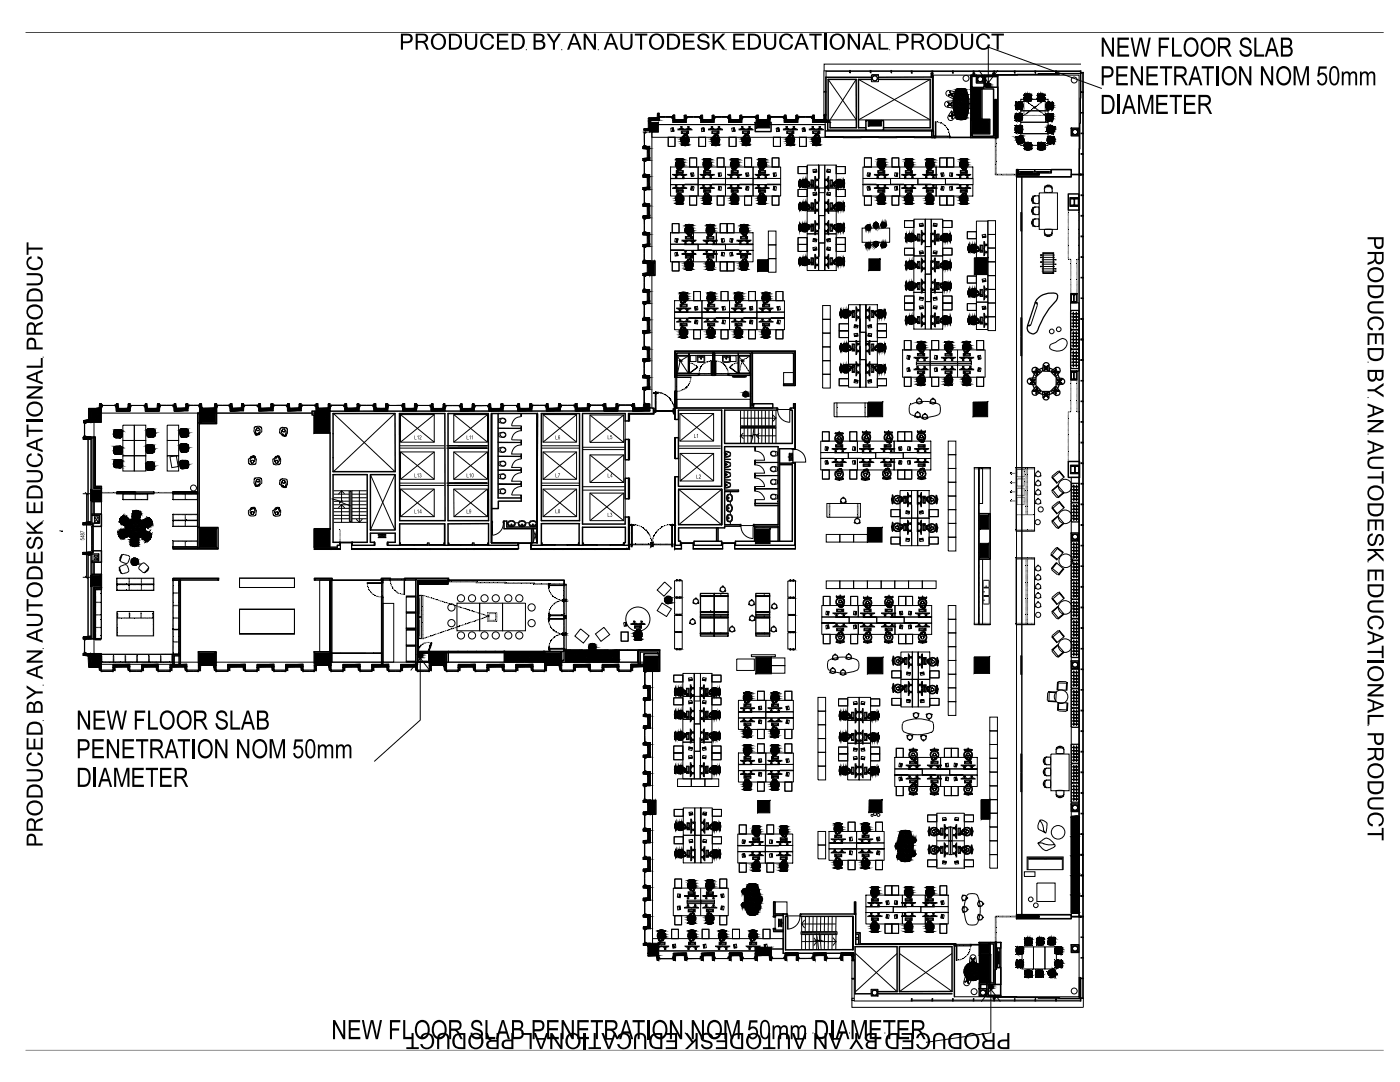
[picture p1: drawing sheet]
<svg xmlns="http://www.w3.org/2000/svg" width="279mm" height="216mm" viewBox="0 0 279 216" stroke-linecap="round" stroke-linejoin="round" font-family="sans-serif">
<g fill="none" stroke="#000" stroke-width=".2">
<path d="M5.1 6.4h271M164.4 18.3h.5v.1h-.5zM164.4 14.1v8.9M164.9 14.1v8.9M164.9 14.2h4.7M165.3 15.8l5.6 8.1h-5.2l5.2-8.1M169.6 14.1h.1v.4h-.1zM169.7 14.2h4M171.3 15.8l14.4 8.1h-14.4l14.3-8.1M173.7 14.1h.1v.4h-.1zM173.8 14.2h4M173.9 15h1.4v1.3h-1.4z"/>
<path d="M174 15h1.3M177.8 14.1h.1v.4h-.1zM177.9 14.2h4M181.9 14.1h.1v.5h-.1zM182 14.3h4M186 14.1h.1v.5h-.1zM186.1 14.3h4M189 19.1a.59 .59 0 0 1-.2-.7 .59 .59 0 0 1 .6-.4l1.3 .3-.5 1.4-1.1-.6M189.5 18.3l.6 1M189.5 18.3l.5 .5-.2 .1-.1-.1 .6-.2-.3 .2 .1 .4-.3-.3-.5 .2 .4-.3zM189.5 18.3l.2 .2M189.6 18.9l-.4 .1"/>
<path d="M189.7 18.5l-.2-.3 .6 1.1M189.9 19l.2 .3M190 19l.1 .3M190.1 14.1h.2v.5h-.2zM190.3 14.3h3.9M190.4 18.5l-1.2 .5M190.4 18.6l-.4 .1M190.4 18.6l-1.2 .5M190.7 18l-.4 1.4-.1 1.4M190.8 18.1a1.59 1.59 0 0 1 2.1 0M192.9 18l.4 1.4 .1 1.4M193.7 17.7h2v6.1h-2z"/>
<path d="M193.8 18v5.6M193.8 18l.1-.2h1.6l.1 .2M194 18.5h1.4M194 19.3h1.4M194.2 14.1h.2v.5h-.2zM194.4 14.3h3.9M194.4 18.1v5.3M195 18.1v5.3M195.1 15.2h1.1v1.1h-1.1zM195.3 14l1.9 2.5M195.6 18v5.6M198.3 14.1h.2v.5h-.2z"/>
<path d="M198.5 14.3h3.9M198.7 14.9l4.4 .1zM199 15.3l.1 2.1zM199.1 15.3v2.1zM199.1 15v.3zM199.1 17.4v10.1zM199.1 14l-1.9 2.5v-7.1l22.7 8.3M202.4 14.1h.2v.5h-.2zM202.6 14.3h4M202.9 14.8l4.4 .1zM203.7 19.8h5.5v2.3h-5.5zM204.4 19h.1"/>
<path d="M204.4 19.9v.2M204.4 19.9h.1M204.4 18.9h.1M204.4 18.8l.1 .1-.1-.1M204.4 19l.8-.2 .7 .2-.6-.1 .5 .5 .1 .4-.3 .3-.5 .2-.6-.3a.71 .71 0 0 1 .4-1.1zM204.5 19.9h.1M204.5 19.9h-.1M204.5 20h.1M204.6 19l.1 .1-.1-.1M204.6 19.9h.1M204.8 19.9h.1M204.9 18.9l-.5 .1"/>
<path d="M204.9 18.9a.73 .73 0 0 0-.5 1 .73 .73 0 0 0 1.1 .3 .64 .64 0 0 0 .4-.7 .64 .64 0 0 0-.6-.5M204.9 19.9h.1M205 19.9h.1M205.1 19.9h.1M205.1 18.8l-.8 .2M205.1 18.8l.8 .2M205.2 19.9h.1M205.3 18.9l.6 .1M205.3 19.9h.1M205.4 19.9h.1M205.5 19.9h.1M205.7 19l-.1 .1"/>
<path d="M205.7 19.9h.1M205.9 18.8l-.2 .1 .2-.1M205.9 19.9h.1M206 19.9h.1M206.1 19.9h.1M206.2 19.9h.1M206.3 19.9h.2M206.5 19.9h.1M206.6 14.1h.1v.5h-.1zM206.6 19.9h.1M206.7 14.3h4M206.7 19.9h.1"/>
<path d="M206.8 19.9h.1M206.9 19.9h.1M207 19l.8-.2 .7 .3M207 19h.1M207 19a1.33 1.33 0 0 1 1.6 0l-.6-.1 .5 .5v.4l-.2 .3-.6 .2-.6-.3a.71 .71 0 0 1 .5-1.1zM207.1 19.9h.1M207.1 18.8l.1 .1-.1-.1M207.1 14.7l4.4 .1zM207.2 19.9h.1M207.2 19l.2 .1-.1-.1M207.3 19.9h.1M207.4 19.9h.1"/>
<path d="M207.5 19.9h.1M207.6 19.9h.1M207.7 19.9h.2M207.9 19.9h.1M208 19a.69 .69 0 0 1 .5 .9 .69 .69 0 0 1-1 .3 .69 .69 0 0 1-.5-.7 .69 .69 0 0 1 .6-.6l-.5 .1M208 18.9l.5 .2M208 19.9h.1M208.2 19.9h.1M208.2 19.9h.2M208.3 19l-.1 .1M208.4 19l-.2 .1M208.4 20l-.1 .1 .2 .1"/>
<path d="M208.5 19.9h.1M208.5 18.8l-.1 .1 .1-.1M208.6 19.9v.1M210.7 14.1h.1v.5h-.1zM210.8 14.3h4.8M211.3 14.7h4.4zM215.6 19.5v5.1zM215.6 14.1h.1v.5h-.1zM215.7 14.6v5zM215.7 14.4h.5v.2h-.5zM215.7 12.8h-51.2v1.3h51.2M215.7 18.3h.5v.2h-.5z"/>
<path d="M216.1 14.6v3.7M216.1 18.5v3.9M216.2 14.4v186.6h-46.2v-9.4M128.3 26.3h1.4M128.3 29.2h1.4M128.3 37.8l1.4 .1M128.6 38h.1M128.6 34.7h.1M128.6 34.6v.1M128.6 32.2h.1M128.6 32.2v.1M128.6 29h.1"/>
<path d="M128.6 26.6h.1M128.6 38.1h.1M128.6 34.6h.1M128.6 32.3h.1M128.6 29v.1h.3v.1M128.6 26.5v2.6M128.6 32.2v2.6M128.6 38v2.6M128.7 37.8h.2v.2h-.2zM128.7 34.8h.2v.1h-.2zM128.7 32h.2v.2h-.2zM128.7 29.1h.2v.1h-.2z"/>
<path d="M128.7 26.3h.2v.2h-.2zM128.7 26.3v.2M128.7 29.1v.1M128.7 32v.2M128.7 34.8v.1M128.7 37.8v.2M128.9 26.3v.2h-.3v2.5v-1.2M128.9 32v.2h-.3v2.6h.3v.1M128.9 37.8v.2h-.3v2.6h.3v.1M130.1 26.3v55.1M131.4 23.5h.1v.1h-.1zM131.4 24.9h33.3v2.5h-34.6v-1.1h1.3z"/>
<path d="M131.4 23.5h.1M131.4 24.9h19.3M131.5 23.3h.2h-.2M131.5 23.3v.3h-.1M131.6 23.3h1.2h-1.2M131.6 23.3h.1M131.6 23.3h2.5M131.7 23.3h.1M133.4 27.4h1.3v1.8h-1.3zM133.8 35.6h5.5v1.2h-5.5zM133.8 33.3h5.5v2.3h-5.5zM133.8 36.8h5.5v2.3h-5.5z"/>
<path d="M133.9 25.6l.5-.1 .1 .7-.6 .1zM133.9 35.6l2.6 .1zM134.1 23.3h-1.3h1.3M134.1 23.3h.1M134.1 23.5h.2v.1h-.2zM134.1 23.5h.2M134.1 23.3v.3h.2M134.2 25.6h.2l.1 .5h-.2l-.1-.5h.2l.1 .5h-.2zM134.2 34.8h1.4v.1h-1.4zM134.2 37.5h1.4v.1h-1.4zM134.3 23v1.4M134.5 34.9l.8 .1z"/>
<path d="M134.5 37.4l.8 .1zM134.8 35.3h.3v.2h-.3zM134.8 36.9h.3v.2h-.3zM134.8 31.8h.1M134.9 31.8h.1M134.9 35l.1 .1zM134.9 35.1v.3l.1-.3M134.9 39.3a1.2 1.2 0 0 1 1.5 .1 .82 .82 0 0 1-.8 1.1 .82 .82 0 0 1-.7-1.2zM134.9 37.3l.1 .1zM134.9 37.3v-.3l.1 .3M135 34h1.4v.6h-1.4zM135 37.9h1.4v.5h-1.4z"/>
<path d="M135 34.1h.3v.4h-.3zM135 37.9h.3v.4h-.3zM135.1 32.1a.79 .79 0 0 1 1.1 0 .79 .79 0 0 1 0 1.1h-1.1a.72 .72 0 0 1 0-1.1zM135.3 34.1h1v.3h-1zM135.3 38h1v.3h-1zM135.3 25.7h1.4v.2h-1.4zM135.4 32.8a.29 .29 0 0 1 .3-.4 .29 .29 0 0 1 .2 .4 .29 .29 0 0 1-.5 .1 .28 .28 0 0 0-.2 .1 .28 .28 0 0 0 .1 .4l.3 .5a.18 .18 0 0 1-.3 0 .18 .18 0 0 1 0-.2h-.2l-.2-.5v-.7l.2-.3 .9-.1 .4 .3v.2a1.11 1.11 0 0 1-.6 1.2h-.2l.2-.2h-.1l.1-.1h.2M135.5 31.8h.3v.1h-.3zM135.6 25.7h.8zM135.6 31.6l-.7 .2M135.7 31.6l.7 .2M135.7 34.8h1.3v.1h-1.3z"/>
<path d="M135.7 37.5h1.3v.1h-1.3zM135.9 25.2h.3v.2h-.3zM135.9 32.7a.43 .43 0 0 1 0 .8M135.9 39l.1 .1a.36 .36 0 0 1-.1 .6M135.9 25.6l.1 .1zM136 34.9l.7 .1zM136 37.4l.7 .1zM136 26.1h1.4v.5h-1.4zM136 25.6v-.3v.3M136 38.9h-.3l.1-.1-.2-.2h.3l.1 .2a.81 .81 0 0 1 .4 1.2 .81 .81 0 0 1-1.2 .2l-.3-.2v-.7l.2-.6 .2 .1-.1-.2 .4-.1-.3 .3-.1 .5a.2 .2 0 0 0 0 .2 .2 .2 0 0 0 .2 0l.2-.1h.1a.29 .29 0 0 1 .3 .3 .29 .29 0 0 1-.4 .3 .29 .29 0 0 1-.2-.3M136 27.5h.2a.82 .82 0 0 1 .9-.1 .82 .82 0 0 1 .4 .9 .84 .84 0 0 1-1.2 .4 .84 .84 0 0 1-.3-1.2zM136 28.9h.1"/>
<path d="M136.1 26.3h.9v.3h-.9zM136.2 35.3h.3v.2h-.3zM136.2 36.9h.3v.2h-.3zM136.3 35l.1 .1zM136.3 37.3l.1 .1zM136.3 27.1l.3 .1 .1-.3h-.2l-.1 .2a.8 .8 0 0 0-.4 1.1 .8 .8 0 0 0 1.1 .3l.3-.2 .1-.3v-.6l-.4-.4a.2 .2 0 0 0-.1-.2 .2 .2 0 0 0-.2 0l.4 .7a.29 .29 0 0 1 0 .3 .29 .29 0 0 1-.3 .1 .2 .2 0 0 0-.1-.2 .2 .2 0 0 0-.3 .1 .28 .28 0 0 0-.1 .3 .28 .28 0 0 0 .4 .2 .28 .28 0 0 0 .2-.4M136.4 31.9h-1.4M136.4 35.1v.3v-.3M136.4 37.3v-.3v.3M136.4 31.8h.1M136.4 27.2v.1a.36 .36 0 0 0 0 .6M136.5 28.8h.4v.1h-.4z"/>
<path d="M136.7 36.8h2.6zM136.7 25.7h1.4v.2h-1.4zM137 23.5h.1v.1h-.1zM137 23.5h.1M137 25.7h.8zM137.1 23.3h.1h-.1M137.1 23.3v.3h-.1M137.1 23.3h1.3h-1.3M137.1 23.3h.1M137.1 26.2h.2v.4h-.2zM137.1 23.3h2.6M137.2 23.3h.1"/>
<path d="M137.3 25.2h.2v.2h-.2zM137.4 25.6l.1 .1zM137.4 25.6v-.3v.3M137.4 28.8h-1.4M137.4 28.9h.1M137.5 28.9l-.8 .2-.7-.2M137.6 31.5h1.4v1.8h-1.4zM137.6 39.1h1.4v1.8h-1.4zM137.8 34.6l.6-.1 .1 .6-.5 .1zM137.9 34.6h.2v.5h-.1l-.1-.5h.2v.5h-.1zM138 37.2l.5 .1-.1 .7-.6-.1zM138 37.3h.1v.6l-.2-.1 .1-.5h.1v.6l-.2-.1z"/>
<path d="M139.3 35.6h5.5v1.2h-5.5zM139.3 33.3h5.5v2.3h-5.5zM139.3 36.8h5.5v2.3h-5.5zM139.4 35.6l2.6 .1zM139.5 27.4h1.3v1.8h-1.3zM139.6 23.3h.1M139.7 23.3h-1.3h1.3M139.7 23.5h.1v.1h-.1zM139.7 23.5h.1M139.7 23.3v.3h.1M139.7 34.8h1.4v.1h-1.4zM139.7 37.5h1.4v.1h-1.4z"/>
<path d="M140 25.6l.5-.1 .1 .7-.6 .1zM140 34.9l.8 .1zM140 37.4l.8 .1zM140.3 35.3h.3v.2h-.3zM140.3 36.9h.3v.2h-.3zM140.3 25.6h.2l.1 .5h-.2l-.1-.5h.2l.1 .5h-.2zM140.4 31.8h.1M140.4 35l.1 .1zM140.4 35.1v.3l.1-.3M140.4 39.3a1.28 1.28 0 0 1 1.6 .1 .84 .84 0 0 1-.9 1.1 .84 .84 0 0 1-.7-1.2zM140.4 37.3l.1 .1zM140.4 37.3v-.3l.1 .3"/>
<path d="M140.4 34h1.4v.6h-1.4zM140.4 37.9h1.4v.5h-1.4zM140.5 34.1h.2v.4h-.2zM140.5 37.9h.2v.4h-.2zM140.6 32.1a.84 .84 0 0 1 1 0 .84 .84 0 0 1 .2 1.1l-.8 .1-.4-.1a.76 .76 0 0 1 0-1.1zM140.8 34.1h.9v.3h-.9zM140.8 38h.9v.3h-.9zM140.9 32.8a.29 .29 0 0 1 .3-.3 .29 .29 0 0 1 .3 .3 .29 .29 0 0 1-.4 .2h-.1a.16 .16 0 0 0-.2-.2 .16 .16 0 0 0-.1 .3l.1 .6h.2v.2l-.4-.2h.2h-.2l-.2-.5 .1-.9 .2-.1 .7-.1 .4 .2 .1 .4a.73 .73 0 0 1-.5 1l-.3 .1 .2-.1-.2-.1 .1-.1h.3M141 31.8h.3v.1h-.3zM141.1 31.6l.8 .2M141.1 31.6l-.7 .2M141.2 34.8h1.3v.1h-1.3z"/>
<path d="M141.2 37.5h1.3v.1h-1.3zM141.4 39l.2 .3-.2 .4M141.4 25.7h1.4v.2h-1.4zM141.4 32.7a.42 .42 0 0 1 0 .8M141.5 34.9l.7 .1zM141.5 37.4l.7 .1zM141.5 38.9l-.2 .1-.2-.4 .4 .2a.84 .84 0 0 1 .3 1.3l-.6 .2a.59 .59 0 0 1-.8-.4v-.7l.2-.5 .2 .1-.2-.1 .2-.2h.3l-.3 .2-.2 .5 .1 .4h.2a.28 .28 0 0 1 .4-.2 .28 .28 0 0 1 0 .5 .28 .28 0 0 1-.4-.2M141.7 35.3h.3v.2h-.3zM141.7 36.9h.3v.2h-.3zM141.7 25.7h.8zM141.8 31.9h-1.4M141.8 35l.1 .1z"/>
<path d="M141.8 35.1l.1 .3zM141.8 37.3l.1 .1zM141.8 37v.3zM141.9 31.8h-.1M142 25.2h.2v.2h-.2zM142 25.6l.1 .1zM142 25.6v-.3l.1 .3M142 28.9l.8 .2M142.1 26.1h1.4v.5h-1.4zM142.1 28.9h-.1M142.1 36.8h2.6zM142.1 27.5h.2a.79 .79 0 0 1 .9-.1 .79 .79 0 0 1 .4 .9 .82 .82 0 0 1-1.2 .4 .82 .82 0 0 1-.3-1.2z"/>
<path d="M142.2 26.3h.9v.3h-.9zM142.4 27.1l.3 .1 .1-.3a.38 .38 0 0 0-.5 .4 .78 .78 0 0 0 0 1.2h.9l.3-.2 .1-.8-.3-.5-.1 .1a.2 .2 0 0 0 0-.3 .2 .2 0 0 0-.3 0l.2 .3 .2 .5a.19 .19 0 0 1-.1 .3 .19 .19 0 0 1-.3-.2h-.1a.29 .29 0 0 0-.3 .3 .29 .29 0 0 0 .3 .3 .29 .29 0 0 0 .3-.4M142.5 23.5h.2v.1h-.2zM142.5 27.2a.45 .45 0 0 0 0 .7M142.5 23v1.4M142.5 23.5h.2M142.6 28.8h.4v.1h-.4zM142.7 23.3h.1M142.7 23.3v.3h-.2M142.7 23.3h1.2h-1.2M142.7 23.3h2.5M142.8 25.7h1.4v.2h-1.4z"/>
<path d="M143.1 31.5h1.4v1.8h-1.4zM143.1 39.1h1.4v1.8h-1.4zM143.1 25.7h.8zM143.2 26.2h.2v.4h-.2zM143.3 34.6l.6-.1 .1 .6-.6 .1zM143.3 25.2h.3v.2h-.3zM143.4 34.6h.2v.5h-.1l-.1-.5h.2v.5h-.1zM143.4 37.2l.6 .1-.1 .7-.6-.1zM143.5 37.3h.1v.6l-.2-.1 .1-.5h.1v.6l-.2-.1zM143.5 25.6l.1 .1zM143.5 25.6v-.3v.3M143.5 28.8h-1.4"/>
<path d="M143.5 28.9h.1M143.6 28.9l-.8 .2M144.8 35.6h5.5v1.2h-5.5zM144.8 33.3h5.5v2.3h-5.5zM144.8 36.8h5.5v2.3h-5.5zM144.9 35.6l2.6 .1zM145.2 23.3h.1M145.2 23.3l.1 .3h.1M145.2 23.3h-1.3h1.3M145.2 34.8h1.4v.1h-1.4zM145.2 37.5h1.4v.1h-1.4zM145.3 23.5h.1v.1h-.1z"/>
<path d="M145.3 23.5h.1M145.4 23v1.4M145.5 34.9l.8 .1zM145.5 37.4l.8 .1zM145.5 27.4h1.4v1.8h-1.4zM145.8 35.3h.3v.2h-.3zM145.8 36.9h.3v.2h-.3zM145.8 31.8h.1M145.9 35v.1zM145.9 35.1v.3v-.3M145.9 39.3a1.2 1.2 0 0 1 1.5 .1 .82 .82 0 0 1-.8 1.1 .82 .82 0 0 1-.7-1.2zM145.9 37.3v.1z"/>
<path d="M145.9 37.3v-.3v.3M145.9 34h1.4v.6h-1.4zM145.9 37.9h1.4v.5h-1.4zM146 34.1h.2v.4h-.2zM146 37.9h.2v.4h-.2zM146 25.6l.6-.1 .1 .7-.6 .1zM146.1 32.1a.79 .79 0 0 1 1.1 0 .79 .79 0 0 1 0 1.1l-.7 .1-.6-.2-.1-.3zM146.3 34.1h.9v.3h-.9zM146.3 38h.9v.3h-.9zM146.4 32.8a.31 .31 0 0 1 .3-.4 .31 .31 0 0 1 .3 .4 .31 .31 0 0 1-.5 .2h-.1a.17 .17 0 0 0-.2-.2 .17 .17 0 0 0-.1 .3l.2 .5 .2 .3a.18 .18 0 0 1-.2 0 .18 .18 0 0 1-.1-.2h-.1l-.3-.5 .1-.7 .2-.3h1l.3 .5a.73 .73 0 0 1-.5 1l-.3 .1 .2-.1-.2-.1 .1-.1h.3M146.4 25.6h.2v.5h-.1l-.1-.5h.2v.5h-.1zM146.4 31.8h.4v.1h-.4z"/>
<path d="M146.6 34.8h1.4v.1h-1.4zM146.6 37.5h1.4v.1h-1.4zM146.9 32.7a.43 .43 0 0 1 0 .8M146.9 39l.1 .1a.36 .36 0 0 1-.1 .6M146.9 34.9l.8 .1zM146.9 37.4l.8 .1zM147 38.9h-.4l.2-.1-.2-.2 .3 .1 .1 .1a.8 .8 0 0 1 .4 1.1 .8 .8 0 0 1-1.2 .3l-.3-.3-.1-.6 .3-.6 .1 .1-.1-.1 .2-.2h.2l-.4 .8a.2 .2 0 0 0 0 .2 .2 .2 0 0 0 .3 0l.1-.1h.2a.3 .3 0 0 1 .2 .4 .3 .3 0 0 1-.3 .2 .3 .3 0 0 1-.2-.3M147.2 35.3h.3v.2h-.3zM147.2 36.9h.3v.2h-.3zM147.3 35l.1 .1zM147.3 37.3l.1 .1zM147.3 31.9h-1.4"/>
<path d="M147.3 35.1v.3l.1-.3M147.3 37.3v-.3l.1 .3M147.4 31.8h-.1M147.4 31.8l-.8-.2-.7 .2M147.5 25.7h1.4v.2h-1.4zM147.6 36.8h2.6zM147.8 25.7h.8zM148 25.2h.3v.2h-.3zM148 23.5h.2v.1h-.2zM148 23.5h.2M148.1 28.9l.8 .2M148.1 25.6l.1 .1z"/>
<path d="M148.1 25.6v-.3l.1 .3M148.2 27.5h.2a.79 .79 0 0 1 .9-.1 .79 .79 0 0 1 .4 .9 .84 .84 0 0 1-1.2 .4 .84 .84 0 0 1-.3-1.2zM148.2 26.1h1.4v.5h-1.4zM148.2 28.9h-.1M148.2 23.3h1.3h-1.3M148.2 23.3v.3h-.2M148.2 23.3h2.6M148.3 23.3h.1M148.3 26.3h.9v.3h-.9zM148.5 27.1a.15 .15 0 0 0 .2 .2 .15 .15 0 0 0 .1-.2l.1-.2-.3 .2a.8 .8 0 0 0-.5 1.1 .8 .8 0 0 0 1.1 .3l.4-.2 .1-.4-.1-.5-.2-.4-.1 .1a.2 .2 0 0 0 0-.3 .2 .2 0 0 0-.3 0l.4 .7a.21 .21 0 0 1 0 .3 .21 .21 0 0 1-.3 0l-.2-.1a.32 .32 0 0 0-.3 .4 .32 .32 0 0 0 .5 .1v-.3M148.6 31.5h1.4v1.8h-1.4zM148.6 39.1h1.4v1.8h-1.4z"/>
<path d="M148.6 27.2a.45 .45 0 0 0 0 .7M148.7 28.8h.4v.1h-.4zM148.9 34.6l.5-.1 .1 .6-.6 .1zM148.9 34.6h.1l.1 .5h-.1l-.1-.5h.1l.1 .5h-.1zM148.9 37.2l.6 .1-.1 .7-.5-.1zM148.9 25.7h1.4v.2h-1.4zM149 37.3h.1l-.1 .6-.1-.1 .1-.5h.1l-.1 .6-.1-.1zM149.2 25.7h.8zM149.3 26.2h.2v.4h-.2zM149.4 25.2h.3v.2h-.3zM149.6 25.6l.1 .1zM149.6 25.6v-.3v.3"/>
<path d="M149.6 28.8h-1.4M149.6 28.9h.1M149.7 28.9h.1M149.7 28.9l-.8 .2M150.3 35.6h5.5v1.2h-5.5zM150.3 33.3h5.5v2.3h-5.5zM150.3 36.8h5.5v2.3h-5.5zM150.3 35.6l2.7 .1zM150.7 23.3h.1M150.7 23.3h.1v.3h.1M150.7 34.8h1.4v.1h-1.4zM150.7 37.5h1.4v.1h-1.4z"/>
<path d="M150.8 23.3h-1.3h1.3M150.8 23.3h.1M150.8 23.5h.1v.1h-.1zM150.8 23.5h.1M151 34.9l.8 .1zM151 37.4l.8 .1zM151.2 35.3h.4v.2h-.4zM151.2 36.9h.4v.2h-.4zM151.3 35l.1 .1zM151.3 35.1v.3l.1-.3M151.3 39.3a1.28 1.28 0 0 1 1.6 .1 .84 .84 0 0 1-.9 1.1 .84 .84 0 0 1-.7-1.2zM151.3 37.3l.1 .1z"/>
<path d="M151.3 37.3v-.3l.1 .3M151.3 31.8h.1M151.4 34h1.4v.6h-1.4zM151.4 37.9h1.4v.5h-1.4zM151.5 34.1h.2v.4h-.2zM151.5 37.9h.2v.4h-.2zM151.5 32.1a.84 .84 0 0 1 1.1 0 .84 .84 0 0 1 .2 1.1l-.8 .1-.5-.1a.76 .76 0 0 1 0-1.1zM151.8 34.1h.9v.3h-.9zM151.8 38h.9v.3h-.9zM151.9 32.8a.29 .29 0 0 1 .2-.3 .29 .29 0 0 1 .3 .3 .29 .29 0 0 1-.3 .2l-.2-.1a.17 .17 0 0 0-.2-.1 .17 .17 0 0 0-.1 .3l.2 .6 .2 .2a.2 .2 0 0 1-.2 0 .2 .2 0 0 1-.1-.2h-.1l-.3-.5v-.6l.3-.4h.9l.3 .1 .1 .4a.73 .73 0 0 1-.5 1l-.3 .1 .1-.1-.1-.1 .1-.1h.3M151.9 31.8h.3v.1h-.3zM152.2 34.8h1.3v.1h-1.3z"/>
<path d="M152.2 37.5h1.3v.1h-1.3zM152.4 32.7a.43 .43 0 0 1 0 .8M152.4 39a.45 .45 0 0 1 0 .7M152.4 34.9l.8 .1zM152.4 37.4l.8 .1zM152.5 38.9l-.3 .1-.1-.4 .4 .2a.84 .84 0 0 1 .2 1.3l-.5 .2a.58 .58 0 0 1-.9-.5v-.6l.3-.5 .1 .1-.1-.1 .4-.2-.2 .2-.2 .5a.24 .24 0 0 0 0 .3 .24 .24 0 0 0 .3 0 .28 .28 0 0 1 .5 0 .28 .28 0 0 1-.2 .5 .28 .28 0 0 1-.3-.3M152.7 35.3h.3v.2h-.3zM152.7 36.9h.3v.2h-.3zM152.8 31.9h-1.4M152.8 35l.1 .1zM152.8 35.1v.3v-.3M152.8 37.3l.1 .1z"/>
<path d="M152.8 37.3v-.3v.3M152.8 31.8h.1M152.9 31.8l-.8-.2-.8 .2M153.1 36.8h2.6zM153.6 23.5h.2v.1h-.2zM153.6 23v1.4M153.6 23.5h.2M153.8 23.3h.1M153.8 23.3h2.5M153.8 23.3h1.3h-1.3M153.9 23.3h.1M153.9 23.3h-.1v.3h-.2"/>
<path d="M153.9 24.9h10.8M154.1 31.5h1.4v1.8h-1.4zM154.1 39.1h1.4v1.8h-1.4zM154.3 34.6l.6-.1v.6l-.5 .1zM154.4 34.6h.1l.1 .5h-.2v-.5h.1l.1 .5h-.2zM154.4 27.4h1.4v1.8h-1.4zM154.4 37.2l.5 .1v.7l-.6-.1zM154.4 37.3h.2l-.1 .6-.1-.1v-.5h.2l-.1 .6-.1-.1zM154.9 25.6l.5-.1 .1 .7-.5 .1zM155.2 25.6h.2l.1 .5h-.2l-.1-.5h.2l.1 .5h-.2zM156.3 23.3h.1M156.3 23.3v.3h.2"/>
<path d="M156.3 23.3h-1.2h1.2M156.3 23.5h.2v.1h-.2zM156.3 25.7h1.4v.2h-1.4zM156.3 23.5h.2M156.5 23v1.4M156.6 25.7h.8zM156.9 25.2h.2v.2h-.2zM157 25.6l.1 .1zM157 25.6v-.3l.1 .3M157 26.1h1.4v.5h-1.4zM157.1 27.5h.1a.79 .79 0 0 1 1-.1 .79 .79 0 0 1 .3 .9 .82 .82 0 0 1-1.1 .4 .82 .82 0 0 1-.3-1.2zM157.1 26.3h1v.3h-1z"/>
<path d="M157.4 27.1l.2 .1 .1-.3a.38 .38 0 0 0-.5 .4 .77 .77 0 0 0-.1 1.1l.6 .2 .5-.1 .2-.2 .1-.8-.3-.5-.1 .1a.2 .2 0 0 0 0-.3 .2 .2 0 0 0-.3 0l.4 .7a.21 .21 0 0 1 0 .3 .21 .21 0 0 1-.3 0l-.1-.1a.32 .32 0 0 0-.4 .3 .32 .32 0 0 0 .5 .2l.1-.3M157.4 27.2a.45 .45 0 0 0 0 .7M157.6 28.8h.3v.1h-.3zM157.8 25.7h1.3v.2h-1.3zM158.1 25.7h.7zM158.2 26.2h.2v.4h-.2zM158.3 25.2h.3v.2h-.3zM158.4 25.6l.1 .1zM158.4 25.6v-.3l.1 .3M158.4 28.8h-1.3M158.5 28.9h.1M158.5 28.9a2.08 2.08 0 0 1-1.5 0h-.1"/>
<path d="M159.2 23.5h.2v.1h-.2zM159.2 23.5h.2M159.3 37.8h1.8v1.4h-1.8zM159.3 33.2h1.8v1.4h-1.8zM159.4 23.3h.1M159.4 23.3h2.6M159.4 23.3h1.3h-1.3M159.5 23.3h.1M159.5 23.3l-.1 .3h-.2M159.6 27.4h1.3v1.8h-1.3zM159.6 35.8l-.2 .8 .2 .7M159.6 35.9h.1"/>
<path d="M159.6 36.5h.1v.3h-.1zM159.6 35.8v.1M159.7 36v1.3M159.8 36.2a.73 .73 0 0 1 1.2-.1l.1 .7a.71 .71 0 0 1-.9 .7 .71 .71 0 0 1-.5-1zM160.1 25.6l.5-.1 .1 .7-.5 .1zM160.4 25.6h.2l.1 .5h-.2l-.1-.5h.2l.1 .5h-.2zM160.5 36.3a.43 .43 0 0 1 .8 0M161.1 37.5h2.3v4.6h-2.3zM161.1 32.9h2.3v4.6h-2.3zM161.3 36.2v.3l.3 .1v-.2l-.2-.1a.87 .87 0 0 0-1.3-.4l-.2 .5 .2 .9 .9 .1 .5-.2-.1-.2a.2 .2 0 0 0 .3 0 .2 .2 0 0 0 0-.3l-.3 .3-.5 .1a.21 .21 0 0 1-.3-.1 .21 .21 0 0 1 .2-.3v-.1a.3 .3 0 0 0-.2-.3 .3 .3 0 0 0-.4 .3 .3 .3 0 0 0 .3 .3M161.5 25.7h1.4v.2h-1.4zM161.8 25.7h.8z"/>
<path d="M161.8 35.9h.6v1.4h-.6zM161.9 23.3h.1M161.9 23.3l.1 .3h.1M161.9 23.3h-1.2h1.2M161.9 36h.3v1h-.3zM161.9 37h.4v.3h-.4zM162 23.5h.1v.1h-.1zM162 23.5h.1M162.1 25.2h.3v.2h-.3zM162.1 25.6l.1 .1zM162.2 28.9l.7 .2M162.2 26.1h1.4v.5h-1.4z"/>
<path d="M162.2 25.6v-.3v.3M162.2 38.4l.7-.1 .1 .6-.7 .1zM162.2 33.9l.7-.2 .1 .6-.7 .1zM162.2 27.5h.2a.82 .82 0 0 1 .9-.1 .82 .82 0 0 1 .4 .9 .84 .84 0 0 1-1.2 .4 .84 .84 0 0 1-.3-1.2zM162.2 28.9h.1M162.3 26.3h.9v.3h-.9zM162.4 38.8l.5-.1v.2h-.5v-.1l.5-.1v.2h-.5zM162.4 34.2l.5-.1v.2h-.5v-.1l.5-.1v.2h-.5zM162.5 27.1l.3 .1 .1-.3h-.2l-.1 .2a.8 .8 0 0 0-.4 1.1 .8 .8 0 0 0 1.1 .3l.3-.2 .1-.9-.3-.4-.1 .1 .1-.1-.1-.2h-.3l.4 .7a.29 .29 0 0 1 0 .3 .29 .29 0 0 1-.3 .1 .2 .2 0 0 0-.1-.2 .2 .2 0 0 0-.3 .1 .28 .28 0 0 0-.1 .3 .28 .28 0 0 0 .4 .2 .28 .28 0 0 0 .2-.4M162.6 39.8h.1v1.4h-.1zM162.6 35.2h.1v1.4h-.1zM162.6 36.7h.1v1.3h-.1z"/>
<path d="M162.6 27.2v.1a.36 .36 0 0 0 0 .6M162.7 35.5l.1 .8zM162.7 37l.1 .7zM162.7 28.8h.4v.1h-.4zM162.8 35.9h.1zM162.8 37.3l.1 .1zM162.9 35.9h.3h-.3M162.9 37.3h.3h-.3M162.9 25.7h1.4v.2h-1.4zM163.1 35.7h.2v.3h-.2zM163.1 37.2h.2v.3h-.2zM163.2 25.7h.8z"/>
<path d="M163.3 26.2h.2v.4h-.2zM163.4 37.5h1.2v5.5h-1.2zM163.4 37.6l.1 2.6zM163.4 32.9h1.2v5.5h-1.2zM163.4 33l.1 2.7zM163.5 25.2h.3v.2h-.3zM163.6 25.6l.1 .1zM163.6 25.6v-.3v.3M163.6 28.8h-1.4M163.6 28.9h.1M163.7 28.9l-.8 .2M164.4 22.8h.5v.2h-.5z"/>
<path d="M164.4 23.9h.2M164.6 35.7v2.7zM164.6 37.5h2.3v4.6h-2.3zM164.6 32.9h2.3v4.6h-2.3zM164.7 24.4v1.7h21.6v-11.1h29.1v183.9h-24.9M164.7 26.1h21.2v1.2h-21.2zM164.7 27.3l3.6 .1zM164.7 35.7h.2v.3h-.2zM164.7 37.2h.2v.3h-.2zM164.8 24.2v.1h.2h-.2v-.1h.2h-.2v.1h.2h-.2v-.1h.2zM164.8 23v1.4M165.1 38.3l.6 .1v.6l-.7-.1z"/>
<path d="M165.1 33.7l.6 .2v.5l-.7-.1zM165.1 35.9h.1zM165.1 35.9h-.3h.3M165.1 37.3l.1 .1zM165.1 37.3h-.3h.3M165.1 38.7l.5 .1v.1h-.5v-.2l.5 .1v.1h-.5zM165.1 34.1l.5 .1v.1h-.5v-.2l.5 .1v.1h-.5zM165.2 35.5l.1 .8zM165.2 37l.1 .7zM165.3 39.8h.1v1.4h-.1zM165.3 35.2h.1v1.4h-.1zM165.3 36.7h.1v1.3h-.1z"/>
<path d="M165.6 35.9h.6v1.4h-.6zM165.7 37h.4v.3h-.4zM165.8 36h.3v1h-.3zM166.7 36.2v.4l-.2-.1-.1 .1 .1-.3h.1a.76 .76 0 0 1 1-.5 .76 .76 0 0 1 .5 1l-.1 .1a.45 .45 0 0 1-.5 .4l-.5 .1-.4-.2-.1-.1v-.1v.1l-.2-.1v-.2h.2v.2l.6 .1a.16 .16 0 0 0 .3-.1 .16 .16 0 0 0-.2-.2 .29 .29 0 0 1 .2-.5 .29 .29 0 0 1 .3 .3 .29 .29 0 0 1-.3 .3M166.8 36.3a.45 .45 0 0 1 .7 0M166.9 37.8h1.8v1.4h-1.8zM166.9 33.2h1.8v1.4h-1.8zM167.1 35.9a.81 .81 0 0 1 1.2 .7 .81 .81 0 0 1-1.3 .6l-.1-.4zM168.2 27.4l3.6 .1zM168.3 36.5h.1v.3h-.1zM168.3 36v1.3M168.4 35.9v-.1l.2 .8"/>
<path d="M168.6 36.6l-.2 .7M171.8 27.3l3.6 .1zM172.2 35.6h5.5v1.2h-5.5zM172.2 33.3h7.3v2.3h-7.3zM172.2 36.8h7.3v2.3h-7.3zM172.3 36.8h2.6zM172.5 31.5h1.4v1.8h-1.4zM172.5 39.1h1.4v1.8h-1.4zM173 37.3l.6-.1 .1 .7-.5 .1zM173.2 34.5l.5 .1-.1 .6-.6-.1zM173.4 37.3h.1l.1 .5-.1 .1-.1-.6h.1l.1 .5-.1 .1zM173.5 34.6h.1l-.1 .5h-.1l.1-.5h.1l-.1 .5h-.1z"/>
<path d="M174.5 34.8h1.4v.1h-1.4zM174.5 37.5h1.4v.1h-1.4zM174.8 34.9l.8 .1zM174.8 37.4l.8 .1zM175 35.6l2.6 .1zM175 35.3h.3v.2h-.3zM175 36.9h.3v.2h-.3zM175.1 31.8h.1M175.1 35l.1 .1zM175.1 35.1v.3l.1-.3M175.1 37.3l.1 .1zM175.1 37.3v-.3l.1 .3"/>
<path d="M175.2 32.3a.79 .79 0 0 1 1.2-.3 .79 .79 0 0 1 0 1.2l-.4 .1-.8-.1-.1-.6zM175.2 34h1.4v.6h-1.4zM175.2 39.3l.8-.2a.71 .71 0 0 1 .8 .9 .71 .71 0 0 1-1 .5 .79 .79 0 0 1-.6-1.2zM175.2 37.9h1.4v.5h-1.4zM175.2 31.9h1.4M175.3 34.1h.9v.3h-.9zM175.3 38h.9v.3h-.9zM175.3 27.4l3.7 .1zM175.5 38.9h.3l.1-.1h-.2l.2-.2h-.2l-.2 .2a.81 .81 0 0 0-.3 1.2 .81 .81 0 0 0 1.2 .2l.2-.2 .1-.7-.3-.6-.1 .1a.18 .18 0 0 0-.1-.3 .18 .18 0 0 0-.2 .1l.2 .2 .2 .4a.21 .21 0 0 1 0 .3 .21 .21 0 0 1-.3 0l-.3-.1a.29 .29 0 0 0-.2 .3 .29 .29 0 0 0 .3 .3 .29 .29 0 0 0 .3-.3M175.6 32.7a.43 .43 0 0 0 0 .8M175.6 39l-.1 .1a.36 .36 0 0 0 .1 .6M175.7 31.8h.4v.1h-.4z"/>
<path d="M175.9 31.6l-.8 .2M175.9 34.8h1.4v.1h-1.4zM175.9 37.5h1.4v.1h-1.4zM175.9 31.6l.8 .2M176.2 32.8a.29 .29 0 0 0-.4-.4 .29 .29 0 0 0-.2 .4 .29 .29 0 0 0 .5 .1 .28 .28 0 0 1 .3 .1 .28 .28 0 0 1-.1 .3l-.3 .5a.17 .17 0 0 0 .2 .1 .17 .17 0 0 0 .1-.2h.1l.3-.5-.2-.9-.9-.2-.4 .3-.1 .3a1.1 1.1 0 0 0 .7 1.1h.1l-.2-.2h.2l-.2-.1h-.2M176.2 34.9l.8 .1zM176.2 37.4l.8 .1zM176.3 34.1h.2v.4h-.2zM176.3 37.9h.2v.4h-.2zM176.5 35.3h.2v.2h-.2zM176.5 36.9h.2v.2h-.2zM176.6 35v.1z"/>
<path d="M176.6 35.1v.3v-.3M176.6 37.3v.1zM176.6 37.3v-.3v.3M176.7 31.8h-.1M177.7 35.6h5.5v1.2h-5.5zM177.8 36.8h2.6zM178 31.5h1.4v1.8h-1.4zM178 39.1h1.4v1.8h-1.4zM178.5 37.3l.6-.1 .1 .7-.6 .1zM178.6 34.5l.6 .1-.1 .6-.6-.1zM178.9 27.3l3.6 .1zM178.9 37.3h.1l.1 .5-.1 .1-.1-.6h.1l.1 .5-.1 .1z"/>
<path d="M179 34.6h.1l-.1 .5h-.1l.1-.5h.1l-.1 .5h-.1zM179.5 33.3h7.3v2.3h-7.3zM179.5 36.8h7.3v2.3h-7.3zM180 34.8h1.3v.1h-1.3zM180 37.5h1.3v.1h-1.3zM180.3 34.9l.7 .1zM180.3 37.4l.7 .1zM180.5 35.6l2.6 .1zM180.5 35.3h.3v.2h-.3zM180.5 36.9h.3v.2h-.3zM180.6 35l.1 .1zM180.6 37.3l.1 .1z"/>
<path d="M180.6 31.8h.1M180.6 32.3a.8 .8 0 0 1 1.2-.3 .8 .8 0 0 1 .1 1.2l-.4 .1-.8-.1-.2-.6zM180.6 37l.1 .3zM180.7 34h1.4v.6h-1.4zM180.7 35.1l-.1 .3zM180.7 39.3l.8-.2a.71 .71 0 0 1 .7 .9 .71 .71 0 0 1-1 .5 .76 .76 0 0 1-.5-1.2zM180.7 37.9h1.4v.5h-1.4zM180.7 31.9h1.4M180.8 34.1h.9v.3h-.9zM180.8 38h.9v.3h-.9zM181 38.9l.2 .1 .2-.4-.4 .2a.85 .85 0 0 0-.3 1.3l.6 .2a.59 .59 0 0 0 .8-.4v-.7l-.2-.5-.2 .1a.18 .18 0 0 0 0-.3 .18 .18 0 0 0-.2 0l.4 .8a.18 .18 0 0 1-.1 .3 .18 .18 0 0 1-.2-.1h-.4l-.1 .3 .1 .1a.26 .26 0 0 0 .3 0 .26 .26 0 0 0 .1-.2M181.1 32.7a.42 .42 0 0 0 0 .8"/>
<path d="M181.1 39l-.2 .3 .2 .4M181.2 31.8h.3v.1h-.3zM181.4 31.6l.8 .2M181.4 31.6l-.8 .2M181.4 34.8h1.4v.1h-1.4zM181.4 37.5h1.4v.1h-1.4zM181.6 32.8a.29 .29 0 0 0-.3-.4 .29 .29 0 0 0-.3 .3 .29 .29 0 0 0 .4 .3h.1a.2 .2 0 0 1 .3-.2 .21 .21 0 0 1 .1 .4l-.4 .7 .3-.1-.1-.1h.2l.2-.4v-.8l-.2-.3h-1l-.3 .2v.3a.7 .7 0 0 0 .5 1l.3 .1-.2-.1h.2l-.1-.2h-.3M181.7 34.9l.8 .1zM181.7 37.4l.8 .1zM181.8 34.1h.2v.4h-.2zM181.8 37.9h.2v.4h-.2zM182 35.3h.3v.2h-.3z"/>
<path d="M182 36.9h.3v.2h-.3zM182 35l.1 .1zM182 37.3l.1 .1zM182.1 35.1v.3v-.3M182.1 37.3v-.3v.3M182.1 31.8h.1M182.4 27.4l3.5 .1zM183.2 35.6h5.5v1.2h-5.5zM183.3 36.8h2.6zM184.2 34.8h1.4v.1h-1.4zM184.2 37.5h1.4v.1h-1.4zM184.5 34.9l.7 .1z"/>
<path d="M184.5 37.4l.7 .1zM184.7 35.3h.3v.2h-.3zM184.7 36.9h.3v.2h-.3zM184.8 31.8h.1M184.8 35l.1 .1zM184.8 35.1l.1 .3zM184.8 39.3a1.2 1.2 0 0 1 1.6 .1 .82 .82 0 0 1-.9 1.1 .82 .82 0 0 1-.7-1.2zM184.8 37.3l.1 .1zM184.8 37v.3zM184.9 34h1.4v.6h-1.4zM184.9 37.9h1.4v.5h-1.4zM184.9 34.1h.3v.4h-.3z"/>
<path d="M184.9 37.9h.3v.4h-.3zM185 32.1a.79 .79 0 0 1 1.1 0 .79 .79 0 0 1 0 1.1l-.7 .1-.6-.2-.1-.3zM185.2 34.1h1v.3h-1zM185.2 38h1v.3h-1zM185.3 32.8a.28 .28 0 0 1 .3-.4 .28 .28 0 0 1 .2 .4 .28 .28 0 0 1-.5 .1 .28 .28 0 0 0-.2 .1 .28 .28 0 0 0 .1 .4l.3 .5h-.3v-.2h-.2l-.2-.5v-.7l.2-.3h1l.4 .5a.73 .73 0 0 1-.5 1l-.3 .1 .1-.1-.1-.1 .1-.1h.2M185.4 31.8h.3v.1h-.3zM185.6 31.6l.7 .2M185.6 31.6l-.8 .2M185.6 34.8h1.4v.1h-1.4zM185.6 37.5h1.4v.1h-1.4zM185.9 32.7a.43 .43 0 0 1 0 .8M185.9 39v.1a.36 .36 0 0 1 0 .6"/>
<path d="M185.9 34.9l.8 .1zM185.9 37.4l.8 .1zM185.9 27.1l.1 .2zM185.9 38.9h-.3l.1-.1-.1-.2 .3 .1v.1a.8 .8 0 0 1 .4 1.1 .8 .8 0 0 1-1.1 .3l-.4-.3v-.6l.2-.6 .2 .1-.1-.1 .1-.2h.3l-.4 .8a.2 .2 0 0 0 0 .2 .2 .2 0 0 0 .2 0l.2-.1h.1a.3 .3 0 0 1 .3 .4 .3 .3 0 0 1-.3 .2 .3 .3 0 0 1-.3-.3M186 35.6l2.6 .1zM186.1 35.3h.3v.2h-.3zM186.1 36.9h.3v.2h-.3zM186.2 35l.1 .1zM186.2 37.3l.1 .1zM186.3 31.9h-1.4M186.3 35.1v.3v-.3M186.3 37.3v-.3v.3"/>
<path d="M186.3 31.8h.1M186.6 27.2l.1 .3h-.1zM186.6 27.2h3v.3h-3zM186.7 24.3h.1v2.9h-.1zM186.7 27.3h.1M186.7 24.3h.1M186.7 27.2h.1M186.7 24.3h.2M186.8 27.2h.2M186.8 33.3h7.3v2.3h-7.3zM186.8 36.8h7.3v2.3h-7.3zM186.8 27.3h.1"/>
<path d="M186.9 27.3h.1M187 24.3h.1M187 27.2h.1M187 27.3h.2M187.1 27.2h.1M187.1 24.4h.1M187.2 24.4h.1M187.2 27.2h.1M187.2 27.3h.1M187.3 27.2h.2M187.3 24.4h.1M187.3 27.3h.1"/>
<path d="M187.4 24.4h.1M187.5 27.3h.1M187.5 24.4v.1M187.5 24.5h.1M187.5 31.5h1.4v1.8h-1.4zM187.5 39.1h1.4v1.8h-1.4zM187.5 27.2h.1M187.6 27.3h.2M187.6 27.2h.1M187.6 24.5l.2 .1M187.8 27.2h.1M187.8 34.6l.5-.1 .1 .6-.5 .1z"/>
<path d="M187.8 27.3h.1M187.8 27.2h.2M187.8 34.6h.2l.1 .5h-.2l-.1-.5h.2l.1 .5h-.2zM187.8 24.6h.1M187.9 27.3h.1M187.9 37.2l.5 .1-.1 .7-.5-.1zM187.9 24.6l.1 .1M187.9 37.3h.2l-.1 .6-.2-.1 .1-.5h.2l-.1 .6-.2-.1zM188 27.3h.1M188.1 27.2h.1M188.1 24.7h.1M188.1 27.3h.1"/>
<path d="M188.1 24.7v.1M188.2 27.2h.1M188.2 24.8l.1 .1M188.2 27.3h.1M188.3 24.9h.1M188.3 27.2h.1M188.3 27.3h.1M188.4 27.2h.2M188.4 27.3h.1M188.4 24.9h.1M188.5 25h.1M188.6 27.3h.1"/>
<path d="M188.6 25v.1M188.6 27.2h.1M188.6 25.1h.1M188.6 25.2h.1M188.7 35.6h5.5v1.2h-5.5zM188.7 25.2h.1M188.7 27.2h.2M188.7 36.8h2.7zM188.8 27.3h.1M188.8 25.3h.1M188.8 25.3l.2 .2M188.9 27.3h.1"/>
<path d="M188.9 27.2h.1M189 21.4a.59 .59 0 0 1-.5-.6 .59 .59 0 0 1 .5-.6l1.3-.1-.1 1.5-1.3-.2M189 27.3h.1M189 31.5h1.3v1.8h-1.3zM189 39.1h1.3v1.8h-1.3zM189 25.5v.1M189.1 27.2h.1M189.1 25.7h.1M189.1 25.7l.1 .1M189.1 20.4l.9 .8-.3-.3M189.1 20.4l.9 .8-.3-.2M189.1 20.4l.3 .2"/>
<path d="M189.1 27.3h.1M189.2 27.2h.1M189.2 20.4l.5 .4-.1 .1-.2-.1 .6-.3-.3 .3 .3 .3-.4-.2-.4 .3 .2-.4zM189.2 27.3h.1M189.2 25.9h.1M189.2 26h.1M189.3 27.2h.1M189.3 26.1l.1 .2M189.3 27.3h.1M189.4 26.3h.1M189.4 27.3h.1M189.4 26.4h.1"/>
<path d="M189.4 26.6l.1 .2M189.4 26.5h.1M189.5 27.2h.1M189.5 27v.1M189.5 37.3l.5-.1 .1 .7-.5 .1zM189.5 26.9h.1M189.5 27.2l.1 .3h-.1zM189.5 27.1h.1M189.6 34.5l.5 .1-.1 .6-.5-.1zM189.6 27.4h4.1v.1h-4.1zM189.6 27.4h4.1M189.7 20.7l.3-.3-.9 .8 .3-.2"/>
<path d="M189.8 37.3h.2l.1 .5-.2 .1-.1-.6h.2l.1 .5-.2 .1zM189.9 22.1l1.1 .9-.9 .9a.59 .59 0 0 1-.7 0 .59 .59 0 0 1-.2-.7zM189.9 34.6h.2l-.1 .5h-.2l.1-.5h.2l-.1 .5h-.2zM190 22.5l.1 .5h.4l-.4 .2-.1 .5v-.5h-.6l.7-.2v.2h-.1zM190 22.4v1.3v-.3M190 22.8v-.3v.3M190 22.4l.1 1.3M190 20.5l-.2 .2M190.1 20.5l-1 .7 .3-.2M190.2 20.8l.1 1.4 .4 1.3M190.6 22.9l-1.2 .3M190.6 23l-1.2 .2"/>
<path d="M190.6 23h-.3M190.8 23.5a1.59 1.59 0 0 0 2.1 0M190.9 34.8h1.4v.1h-1.4zM190.9 37.5h1.4v.1h-1.4zM191.2 34.9l.8 .1zM191.2 37.4l.8 .1zM191.5 35.6l2.6 .1zM191.5 35.3h.3v.2h-.3zM191.5 36.9h.3v.2h-.3zM191.6 35l.1 .1zM191.6 37.3l.1 .1zM191.6 31.8l.7-.2 .8 .2"/>
<path d="M191.6 32.3a.8 .8 0 0 1 1.2-.3 .8 .8 0 0 1 .1 1.2l-.4 .1-.8-.1-.2-.6zM191.6 35.1v.3l.1-.3M191.6 37.3v-.3l.1 .3M191.6 31.8h.1M191.7 34h1.3v.6h-1.3zM191.7 39.3l.8-.2a.71 .71 0 0 1 .7 .9 .71 .71 0 0 1-1 .5 .76 .76 0 0 1-.5-1.2zM191.7 37.9h1.3v.5h-1.3zM191.7 31.9h1.3M191.7 34.1h1v.3h-1zM191.7 38h1v.3h-1zM191.9 38.9l.3 .1 .2-.4-.5 .2a.85 .85 0 0 0-.2 1.3l.4 .2 .9-.2 .1-.9-.3-.5-.1 .1a.18 .18 0 0 0 0-.3 .18 .18 0 0 0-.2 0l.3 .8a.18 .18 0 0 1 0 .3 .18 .18 0 0 1-.3-.1v-.1a.3 .3 0 0 0-.5 .1 .3 .3 0 0 0 .2 .5 .3 .3 0 0 0 .4-.2v-.1M192 32.7a.42 .42 0 0 0 .1 .8"/>
<path d="M192.1 39l-.2 .3 .1 .4M192.2 31.8h.3v.1h-.3zM192.4 34.8h1.3v.1h-1.3zM192.4 37.5h1.3v.1h-1.3zM192.6 32.8a.27 .27 0 0 0-.4-.3 .27 .27 0 0 0-.1 .4 .27 .27 0 0 0 .4 0 .21 .21 0 0 1 .3 0 .21 .21 0 0 1 0 .3l-.3 .7 .3-.1-.1-.1h.1l.3-.4v-.8l-.2-.3h-1l-.3 .2v.3a.7 .7 0 0 0 .4 1l.4 .1-.2-.1h.1l-.1-.2h-.3M192.7 34.9l.7 .1zM192.7 37.4l.7 .1zM192.8 34.1h.2v.4h-.2zM192.8 37.9h.2v.4h-.2zM192.9 35.3h.3v.2h-.3zM192.9 36.9h.3v.2h-.3zM193 35l.1 .1z"/>
<path d="M193 37.3l.1 .1zM193 35.1v.3l.1-.3M193 37.3v-.3l.1 .3M193.1 31.8h-.1M193.4 20.8l-.1 1.4-.4 1.3M193.8 23.6l.1 .1M193.9 23.8h1.6M194 20h1.4M194 20.8h1.4M194 21.5h1.4M194 22.3h1.4M194 23h1.4"/>
<path d="M195.6 23.6l-.1 .1M198.6 27.4v.1M198.6 27.5v.2M198.6 27.8v.1M198.6 27.9v.1M198.6 28.1v.1M198.6 28.4v.1M198.6 28.6v.2M198.6 28.9v.1M198.6 29.1v.2M198.6 29.5v.1M198.6 29.7v.2"/>
<path d="M198.6 29.9v.1M198.6 30v.1M198.6 30.2v.1M198.6 30.4v.1M198.6 30.6v.1M198.6 30.8v.1M198.6 31v.1M198.6 31.1v.2M198.6 31.4v.1M198.6 31.5v.1M198.6 31.8h.1M198.6 32v.1"/>
<path d="M198.6 32.2v.1M198.6 32.3v.1M198.6 32.5v.1M198.6 32.7v.1M198.6 33.1v.1M198.6 33.3v.1M198.6 33.5v.1M198.6 33.6v.2M198.6 33.8v.1M198.6 34v.1M198.6 34.3h.1M198.6 34.4v.1"/>
<path d="M198.6 34.5v.2M198.6 20.2h.2v7.5h-.2zM198.6 34.7l.2 .1M198.6 27.4h.2M198.6 27.7v.1M198.6 28.3h.1M198.6 28.5h.1M198.6 28.8v.1M198.6 29v.1M198.6 29.4h.1M198.6 29.6h.1M198.6 30.1v.1"/>
<path d="M198.6 30.4h.1M198.6 30.9v.1M198.6 31.3v.1M198.6 31.7h.1M198.6 31.9h.1M198.6 32.1h.1M198.6 32.4v.1M198.6 32.6v.1M198.6 32.9h.1M198.6 33h.1M198.6 33.4v.1M198.6 34h.1"/>
<path d="M198.6 34.2h.1M198.6 34.9h.1M198.7 34.8h-.1M198.7 34.9h.1M198.7 34.8h.2M198.8 34.9h.1M198.8 34.6v.1M198.8 34.4v.1M198.8 34.2v.2M198.8 34.1v.1M198.8 33.9v.1M198.8 33.7h.1"/>
<path d="M198.8 33.5v.1M198.8 33.3v.2M198.8 33.1v.1M198.8 32.8v.2M198.8 32.6h.1M198.8 32.3v.1M198.8 32v.1M198.8 31.7v.2M198.8 31.6v.1M198.8 31.5h.1M198.8 31.2v.1M198.8 31v.1"/>
<path d="M198.8 30.8v.2M198.8 30.7v.1M198.8 30.5v.1M198.8 30.3v.1M198.8 30.1h.1M198.8 29.9v.1M198.8 29.7v.1M198.8 29.5v.1M198.8 29.3v.1M198.8 29.2v.1M198.8 29h.1M198.8 28.8h.1"/>
<path d="M198.8 28.3v.2M198.8 28.2v.1M198.8 28v.1M198.8 27.8v.1M198.8 27.7h.1M198.8 27.4v.1M198.8 27.4h.1M198.8 27.6h.1M198.8 28.1v.1M198.8 28.5v.1M198.8 28.7h.1M198.8 28.9h.1"/>
<path d="M198.8 29.1h.1M198.8 29.4v.1M198.8 29.6v.1M198.8 29.9h.1M198.8 30.2h.1M198.8 30.6v.1M198.8 31.2h.1M198.8 31.4h.1M198.8 31.9v.1M198.8 32.1v.1M198.8 32.5h.1M198.8 32.7h.1"/>
<path d="M198.8 33v.1M198.8 33.2v.1M198.8 33.8h.1M198.8 34.6h.1M198.9 34.9h.1M198.9 34.8h.1M199 34.9h.1M199 34.8h.2M199.1 34.9h.1M199.2 34.9h.1M199.3 34.8h.1M199.3 34.9h.2"/>
<path d="M199.4 34.8h.1M199.5 34.8h.1M199.5 34.9h.1M199.6 34.8h.1M199.7 34.9h.1M199.8 34.8h.1M199.9 34.9h.1M199.9 34.8h.1M200 34.8h.1M200.1 34.9h.1M200.1 34.8h.2M200.2 34.9h.1"/>
<path d="M200.3 34.9h.1M200.3 34.8h.1M200.4 34.9h.1M200.5 34.8h.1M200.5 34.9h.1M200.6 34.9h.1M200.7 34.8h.1M200.7 34.9h.2M200.8 34.8h.1M200.9 34.8h.1M201 34.9h.1M201 34.8h.2"/>
<path d="M201.2 34.9h.1M201.2 34.8h.1M201.3 34.9h.1M201.3 34.8h.1M201.4 34.8h.1M201.5 34.9h.1M201.5 34.8h.2M201.6 34.9h.1M201.7 34.9h.1M201.8 34.8h.1M201.8 34.9h.2M201.9 34.8h.1"/>
<path d="M202 34.8h.1M202 34.9h.1M202.1 34.8h.1M202.1 34.9h.2M202.2 34.8h.1M202.3 34.8h.1M202.4 34.9h.1M202.4 34.8h.1M202.5 34.8h.1M202.5 22.7l.2 .1M202.6 34.9h.1M202.6 22.7h.1"/>
<path d="M202.6 34.8h.1M202.6 20.4l.1 .1M202.7 23.1v.1a.71 .71 0 0 1 .9-.5 .71 .71 0 0 1 .5 .9 .71 .71 0 0 1-1 .4l-.4-.4M202.7 20.3l.1 .2M202.7 21.8l.1-.1-.1 .2M202.7 21.1l.2 .7M202.7 34.9h.2M202.7 25.6a.74 .74 0 0 1 1.1-.5 .74 .74 0 0 1 .2 1.2 .73 .73 0 0 1-1.3-.3l.1 .6M202.7 25.2l-.1-.1 .1 .1M202.7 26.4l-.1 .1M202.7 24l-.1 .1M202.7 23.6l.2 .4"/>
<path d="M202.7 34.8h.1M202.7 26.4l-.1 .2M202.7 22.9l.1 .1M202.7 22.8l.2 .1M202.8 25.1l-.1 .5a.92 .92 0 0 1 1.1-.4l.3 .5-.2 .6-.3 .3-.4-.1-.5-.5 .1 .6-.2-.7zM202.8 22.6l-.1 .5M202.8 22.6l-.1 .6 .2-.4a.66 .66 0 0 1 .9-.1 .92 .92 0 0 1 0 1.4h-.6l-.5-.5 .1 .5a1.27 1.27 0 0 1 0-1.5zM202.8 25.2l.1 .1M202.8 25.3l.1 .1M202.8 21.3l.2 .5M202.8 25l-.2 .8 .2 .8M202.8 22.6l-.2 .8 .2 .7"/>
<path d="M202.8 34.8h.1M202.8 25v.1M202.8 27.5l-.1-.1 .1 .1M202.8 27.4l.2 .5 .1-.4a.59 .59 0 0 1 .8-.4l.4 .6v.5l-.1 .3-.5 .1-.7-.3 .3 .5-.5-.7zM202.8 20.3v.6l.2-.4a.57 .57 0 0 1 .9 0 .9 .9 0 0 1-.3 1.4l-.3-.1-.5-.5 .1 .6-.3-.8zM202.8 24.1h.1M202.8 20.6l.2 .1M202.9 25.1l-.2 .5M202.9 35.3h1v147.2h-1zM202.9 27.3l.1 .6a.84 .84 0 0 1 .6-.8 .77 .77 0 0 1 .8 .7 .77 .77 0 0 1-.7 .8l-.6-.4M202.9 20.3l-.1 .6a.72 .72 0 0 1 1-.5 .72 .72 0 0 1 .3 1 .7 .7 0 0 1-.7 .4 .7 .7 0 0 1-.6-.5M202.9 34.8h4.3v.1h-4.3z"/>
<path d="M202.9 33.8h.3h-.3M202.9 35.2l10.9 .1zM202.9 26.2l-.1 .1M202.9 20.5l.1 .1M202.9 23.8l-.1 .1M202.9 27.3v.8M202.9 28.1l.4 .7M202.9 20.3l-.2 .8M202.9 21.8v.1M202.9 34.9h.1M202.9 26.3h-.1M202.9 27.5l.1 .1"/>
<path d="M202.9 27.6l.1 .1M203 34.8v.1M203 21.5l-.1 .1M203.1 28.3l.3 .4M203.1 28.3h-.1M203.2 28.7l-.1 .1M203.2 33.8h6.6M203.3 33.8h3.2v.5h-3.2zM203.3 28.5l-.1 .1M203.3 28.7v.1M203.7 34.3h2.4v.1h-2.4zM203.7 22.1h5.5v2.3h-5.5z"/>
<path d="M203.7 24.4h5.5v2.3h-5.5zM203.7 26.7h5.5v2.3h-5.5zM203.9 26.4l.2 .1M203.9 20.5l.2-.2-.1 .2M203.9 35.3h9.9v-.5h1.6v148.2h-1.6v-.5h-9.9zM203.9 26.3l.2 .2M204 21.7l.1 .1M204 21.6l.1 .2M204 25l-.1 .2 .2-.1M204 27l-.1 .2M204 22.6l-.2 .2 .2-.1M204 24.1l-.1-.1 .2 .1"/>
<path d="M204.1 27l-.1 .2M204.4 22.9v.1M204.4 22.7h.1M204.4 22.4v.2M204.4 22.3v.1M204.4 22.1v.1M204.4 21.9v.2M204.4 21.7v.1M204.4 21.6h.1M204.4 21.3v.1M204.4 21.1v.1M204.4 20.9v.1"/>
<path d="M204.4 20.8v.1M204.4 20.6v.1M204.4 20.4v.1M204.4 20.2h.1M204.4 20.3h.1M204.4 20.5h.1M204.4 20.7v.1M204.4 21v.1M204.4 21.3h.1M204.4 21.5h.1M204.4 21.8v.1M204.4 22.2v.1"/>
<path d="M204.4 22.8h.1M204.4 28.5l.2 .1M204.4 29.8h.1M204.4 29.9l.2-.1-.1 .1M204.4 23h.1M204.5 29.7h-.1M204.5 29.7l.4 .1M204.5 28.4l-.2-.1 .2 .1M204.5 28.7l.6-.3 .6 .2 .2 .3v.4l-.5 .5 .5-.1a1.27 1.27 0 0 1-1.5 0l.6 .1-.3-.2a.66 .66 0 0 1-.2-.9zM204.5 23h.1M204.5 22.9v.1M204.5 20.1l-.1 .1"/>
<path d="M204.5 22.9h.1M204.6 20.1l-.2 .1M204.6 29.7l.1-.1-.1 .1M204.6 20l.1 .1M204.6 23h.1M204.7 20.1v.1M204.7 22.8h-.1M204.7 22.7h.1M204.8 20.2h.1M204.8 23h.1M204.9 23h.1M204.9 22.6l-.1 .1"/>
<path d="M204.9 20.2v.1M204.9 20.3h.1M205 23h.1M205 22.5l-.1 .1M205.1 23h.1M205.1 20.4h.1M205.1 20.4l.1 .1M205.2 23h.2M205.2 22.4h-.1M205.2 20.5l.2 .1M205.4 29.7a.69 .69 0 0 0 .5-.9 .69 .69 0 0 0-1-.3 .69 .69 0 0 0-.5 .7 .69 .69 0 0 0 .6 .6h-.1M205.4 22.2l-.1 .1"/>
<path d="M205.4 23h.1M205.4 20.6l.1 .1M205.4 22.2h.1M205.5 23h.1M205.6 20.8h.1M205.6 23h.1M205.6 22.1l-.1 .1M205.6 29.6l.1 .1M205.7 22l-.1 .1M205.7 20.1l.1 .1M205.7 20.1l.2 .1M205.7 22h.1"/>
<path d="M205.7 23h.2M205.7 20.9l.1 .1M205.8 21.9h.1M205.8 29.6l-.4 .2M205.9 29.6v.1M205.9 28.5l-.2 .1M205.9 21h.1M205.9 21.9h.1M205.9 39.9a.69 .69 0 0 0 .9 .7h-.1M205.9 21l.1 .1M205.9 29.9l-.1-.1 .1 .1M205.9 29.7l-.7 .2-.8-.2"/>
<path d="M206 23h.1M206 21.8h.1M206 39.9v.2l.4 .4M206 21.1h.1M206 21.7v.1M206.1 39.1v.1v-.1M206.1 21.2h.1M206.2 39.9h-.3h.3M206.2 23h.1M206.2 21.7h-.1M206.2 39.8v.1M206.2 39.8l-.3-.1 .3 .1"/>
<path d="M206.2 21.2l.1 .1M206.2 39.9l.1 .5M206.3 21.3h.1M206.3 21.5h.1M206.3 39.3l-.1 .5M206.3 21.6h.1M206.3 23h.1M206.3 21.4h.1M206.3 39.2l.2-.2 .3 .1a.69 .69 0 0 0-.9 .7M206.3 21.6h-.1M206.4 23h.1M206.4 21.3v.2"/>
<path d="M206.4 21.3h.1M206.4 21.6h.1M206.4 39.2l-.4 .3v.3M206.5 21.2v.1M206.5 33.8h3.2v.5h-3.2zM206.5 23h.1M206.5 21.4v.1M206.5 39.1l-.3 .1M206.6 21.5h.1M206.6 21.3h.1M206.6 23h.1M206.6 21.6h-.2"/>
<path d="M206.6 21.6h.1M206.6 21.3v.1M206.6 21.3v.2M206.6 21.5l.1 .1M206.7 21.6h.1M206.7 23h.1M206.8 21.7h.1M206.8 23h.1M206.8 21.2l-.1 .1M206.8 21.7l.1 .1M206.9 34.3h2.4v.1h-2.4zM206.9 23h.1"/>
<path d="M206.9 21.8h.1M207 21l-.2 .1M207 21.9h.1M207 20.2l.2-.1-.1 .1M207.1 28.5l.1 .1M207.1 23h.1M207.1 28.5l.2 .1M207.1 21.9h.1M207.1 29.7h.1M207.1 20.9l-.1 .1M207.1 29.7l.6 .1a.73 .73 0 0 1-.6-1 .73 .73 0 0 1 1.1-.3 .64 .64 0 0 1 .4 .7 .64 .64 0 0 1-.6 .5M207.2 28.7l.6-.3 .5 .2 .3 .3-.1 .4-.5 .5 .6-.1a1.33 1.33 0 0 1-1.5 0l.6 .1-.3-.2a.66 .66 0 0 1-.2-.9z"/>
<path d="M207.2 22l.1 .1M207.2 29.8l-.1 .1M207.2 39l.2 .2M207.3 29.7l.1-.1-.1 .1M207.3 29.8l-.2 .1M207.3 23h.1M207.3 20.8l-.1 .1M207.3 39l-.5 .1M207.3 39l-.1 .1M207.3 20.8h.1M207.3 39.2v1.3M207.4 23h.1"/>
<path d="M207.4 22.1v.1M207.4 38.5h3.6v7.3h-3.6zM207.4 20.8h.1M207.4 20.7h.1M207.5 23h.1M207.5 22.2l.1 .1M207.6 23h.1M207.6 20.6l-.1 .1M207.7 22.3h.1M207.7 23h.2M207.7 22.4h.2M207.7 20.5v.1"/>
<path d="M207.9 22.5h.1M207.9 23h.1M207.9 20.4l-.2 .1M207.9 22.5v.1M208 22.6h.1M208 29.8h.1M208 22.6l.1 .1M208 23h.1M208.1 20.2l-.1 .1M208.1 23h.1M208.1 22.7h.1M208.2 22.7h.1"/>
<path d="M208.2 20.1v.1M208.2 23h.1M208.3 29.6l.1 .1M208.3 22.8h.1M208.3 23h.1M208.3 20.1l.2 .1M208.4 22.9h.1M208.4 38.3h.1zM208.4 37.6l.1 .2M208.5 37.8h-.1M208.5 37.1v.1M208.5 23h.1"/>
<path d="M208.5 22.9l.1 .1M208.5 37.8l-.1 .5M208.5 37.1l.1 .1M208.5 38.3v.1M208.5 29.6l-.4 .2M208.5 37.4l-.1 .1M208.5 38.4h1.4M208.5 29.6l.1 .1M208.5 28.5l-.1 .1M208.5 37.5a.69 .69 0 0 1 .7-.5 .69 .69 0 0 1 .6 .5M208.6 37.3l-.2 .3M208.6 20.2h.1"/>
<path d="M208.6 20.3v.1M208.6 20.5v.2M208.6 20.7v.1M208.6 20.9v.1M208.6 21v.2M208.6 21.3h.1M208.6 21.5v.1M208.6 21.7v.1M208.6 21.8v.1M208.6 21.9v.2M208.6 22.2v.1M208.6 22.4v.2"/>
<path d="M208.6 22.8v.1M208.6 29.9l-.1-.1 .1 .1M208.6 28.5l-.2 .1M208.6 20.1h.1M208.6 20.4v.1M208.6 20.8v.1M208.6 21.4h.1M208.6 21.6h.1M208.6 22.1v.1M208.6 22.4h.1M208.6 22.7h.1M208.6 22.9v.1"/>
<path d="M208.6 29.7l-.8 .2-.7-.2M208.7 24.1l.1-.1-.1 .2M208.7 21.9l.2-.2-.2 .2M208.7 22.7l.2 .1M208.7 22.7l.1 .2M208.8 20.4l.1 .1M208.8 20.4l.1 .2M208.9 22.8a.77 .77 0 0 1 1.1 .4l-.1-.5a1.33 1.33 0 0 1 0 1.5l.1-.6-.5 .5-.4 .1-.3-.2-.1-.8zM208.9 20.5a.71 .71 0 0 1 1.1 .5v-.6a1.08 1.08 0 0 1-.1 1.5l.2-.6-.6 .6h-.3l-.4-.3-.1-.6zM209 26.2l-.2 .1M209 27.2l.2 .2M209.1 28.5l-.1 .2"/>
<path d="M209.1 37.3h-.4M209.2 37.2l-.2-.2 .1 .3M209.2 28.5l-.2 .2M209.2 36.9a.8 .8 0 0 0-.8 .9M209.2 27.4a.87 .87 0 0 1 1.2 .3l-.2-.5a1.27 1.27 0 0 1 0 1.6l.2-.6-.8 .6-.5-.3-.1-.6zM209.2 24.9l.1 .2M209.2 36.9h.1a.8 .8 0 0 1 .7 .9M209.3 37.3h-.1M209.3 37.2l.1-.2-.1 .3M209.3 24.9v.2M209.3 37.2l-.1 .1M209.3 37.3h.5"/>
<path d="M209.4 25.1a.88 .88 0 0 1 1 .7v-.6a1.25 1.25 0 0 1-.5 1.5l.3-.5-.9 .3-.3-.4v-.5zM209.8 33.8h.3h-.3M209.8 37.3l.1 .3M209.9 21.6l.1 .1-.1-.1M209.9 37.6v.2M209.9 24.1v.1M209.9 38.3v.1M209.9 37.4l.1 .1M209.9 22.7l.2 .8-.2 .7M209.9 37.1l-.1 .1M209.9 38.3h.1M209.9 24v-.1v.1"/>
<path d="M209.9 22.7l.1 .5M209.9 22.9v.1M209.9 37.8h.1M210 20.4l.2 .8-.3 .7M210 37.8v.5M210 20.6l-.1 .1 .1-.1M210 20.4l.1 .5M210 22.9l-.1 .1M210 37.1l-.1 .1M210 23.7l-.2 .4M210 23.2a.71 .71 0 0 0-.8-.5 .71 .71 0 0 0-.6 .9 .71 .71 0 0 0 .9 .5l.6-.4M210 24.1l.1 .1-.1-.1"/>
<path d="M210 37.6h-.1M210 21.4l-.1 .4M210.1 20.9v.1a.73 .73 0 0 0-1-.6 .73 .73 0 0 0-.3 1.1 .7 .7 0 0 0 .7 .4 .7 .7 0 0 0 .6-.6v.1M210.1 26.5l-.1-.1v.1M210.1 20.4h.1M210.1 26.6v.2M210.1 33.8h3.7h-3.7M210.1 26.6l.1 .1M210.1 21.9v-.1l.1 .1M210.1 28.5h.1M210.1 22.7l-.1 .1M210.2 28.4l.1 .1"/>
<path d="M210.2 20.4l-.1 .1M210.2 22.7l-.1 .2M210.2 26.2l-.3 .4M210.2 27.3l.2 .5a.73 .73 0 0 0-1-.6 .73 .73 0 0 0-.4 1.1 .7 .7 0 0 0 .8 .4 .7 .7 0 0 0 .6-.5l-.2 .6M210.2 27.2v.1M210.2 20.5h-.1M210.3 27.2l.2 .8-.3 .7M210.3 27.5l-.1 .1M210.3 27.4l-.2 .1M210.3 28.6l.1 .1M210.4 25.3l-.1 .5a.71 .71 0 0 0-.9-.8 .71 .71 0 0 0-.4 1.1 .69 .69 0 0 0 .6 .4 .69 .69 0 0 0 .6-.3v.1M210.4 28.6l.1 .1"/>
<path d="M210.4 25.5h-.1M210.4 25.4l-.2 .1M210.4 26l-.5 .7M210.4 25.2v.1M210.4 25.3v.8M210.4 25.4l.2-.1-.1 .1M210.5 27.2l-.1 .2M213.5 39.4h1.8v1.8h-1.8zM213.7 39.6h1.5v1.4h-1.5zM213.7 39.6h1.5v.1h-.7v1.2h.7v.1h-1.5v-.1h.6v-1.2h-.6zM213.8 34.8l1.6 .1zM214 25.8h1.1v1.1h-1.1z"/>
<path d="M215.4 29.6v5.1zM215.4 24.6l.1 5.1zM215.7 38.9h.5v.1h-.5zM215.7 34.8h.5v.1h-.5zM215.7 30.7h.5v.1h-.5zM215.7 26.6h.5v.1h-.5zM215.7 22.4h.5v.2h-.5zM216.1 22.6v4M216.1 26.7v4M216.1 30.8v4M216.1 34.9v4M216.1 39v4"/>
<path d="M128.3 57.8h1.4M128.3 40.7h1.4M128.3 52.1h1.4M128.3 49.2h1.4M128.6 57.7h.1M128.6 57.6h.1M128.6 55.1h.1M128.6 55.2h.1M128.6 51.9h.1M128.6 51.8v.1M128.6 49.4h.1M128.6 49.4v.1"/>
<path d="M128.6 46.2h.1M128.6 43.7h.1M128.6 43.8v1.2M128.6 40.5h.1M128.6 51.8h.1M128.6 49.5h.1M128.6 43.8h.1M128.6 49.4v2.6h.3v.1M128.6 55.1v2.6h.3v.1M128.6 43.7v2.6M128.6 49.4v2.6M128.6 55.1v2.6"/>
<path d="M128.7 57.7l.2 .1zM128.7 55h.2v.1h-.2zM128.7 52l.2 .1zM128.7 49.2h.2v.2h-.2zM128.7 46.3h.2v.1h-.2zM128.7 43.5h.2v.2h-.2zM128.7 40.6h.2v.1h-.2zM128.7 40.6v.1M128.7 43.5v.2M128.7 46.3v.1M128.7 49.2v.2M128.7 52v.1"/>
<path d="M128.7 55v.1M128.7 57.7v.1M128.9 43.5v.2h-.3v2.6h.3v.1M128.9 49.2v.2h-.3M128.9 55v.1h-.3M133.8 48.7h5.5v1.3h-5.5zM133.8 46.4h4.6v2.3h-4.6zM133.8 50h4.6v2.2h-4.6zM133.9 49.9l2.6 .1zM134.2 44.6h1.3v1.8h-1.3zM134.2 52.2h1.3v1.9h-1.3zM134.6 60h5.5v2.3h-5.5z"/>
<path d="M134.7 50.4l.5-.1 .1 .7-.5 .1zM134.8 47.6l.5 .1-.1 .7-.5-.1zM134.8 40.6h.1M134.9 40.6l.7 .2M134.9 40.6h.1M135 40.5h1.4M135 50.4h.2l.1 .6h-.2l-.1-.6h.2l.1 .6h-.2zM135.1 47.7h.2l-.1 .6h-.2l.1-.6h.2l-.1 .6h-.2zM135.5 40.5h.3v.1h-.3zM135.7 58.5h.1M135.9 58.8a.79 .79 0 0 1 1.1 0 .79 .79 0 0 1 0 1.1l-.7 .1-.6-.2-.1-.4zM136.1 47.9h1.4v.2h-1.4z"/>
<path d="M136.1 50.6h1.4v.2h-1.4zM136.2 59.4a.3 .3 0 0 1 .3-.3 .3 .3 0 0 1 .3 .4 .3 .3 0 0 1-.4 .2h-.1a.17 .17 0 0 0-.1-.2 .17 .17 0 0 0-.2 .1l-.1 .3 .4 .6a.18 .18 0 0 1-.2 .1 .18 .18 0 0 1-.1-.3l-.1 .1-.2-.4v-.8l.2-.3 .8-.1 .4 .2 .1 .3a.82 .82 0 0 1-.5 1l-.3 .2 .2-.2h-.2l.1-.1h.3M136.3 58.5h.3v.1h-.3zM136.4 40.6h.1M136.4 48.1h.8zM136.4 50.6h.8zM136.4 58.3l.8 .2M136.4 58.3l-.7 .2M136.4 40.6l-.7 .2M136.7 48.7l2.6 .1zM136.7 48.4h.3v.2h-.3zM136.7 50.1h.3v.2h-.3z"/>
<path d="M136.7 59.4h.1a.45 .45 0 0 1-.1 .7M136.7 48.1l.1 .2zM136.7 50.4l.1 .2zM136.8 53.8l.7 .1M136.8 44.9v.1M136.8 45.4a.81 .81 0 0 1 1.2-.2 .81 .81 0 0 1 .1 1.2h-.8l-.5-.1-.1-.5zM136.8 47.2h1.4v.5h-1.4zM136.8 51h1.4v.5h-1.4zM136.8 50.2v.2zM136.8 48.3v.2zM136.8 52.4l.2-.1a.82 .82 0 0 1 .9 0 .82 .82 0 0 1 .4 .8 .84 .84 0 0 1-1.2 .5 .84 .84 0 0 1-.3-1.2zM136.8 53.7v.1"/>
<path d="M136.8 45l1.4 .1M136.9 47.3h.9v.2h-.9zM136.9 51.1h.9v.3h-.9zM137.1 58.6h-1.4M137.1 52l.2 .1 .2-.3-.2-.1-.1 .3a.8 .8 0 0 0-.4 1.1 .8 .8 0 0 0 1.1 .2l.4-.3v-.7l-.4-.4a.2 .2 0 0 0 0-.3 .2 .2 0 0 0-.3 .1l.4 .6a.29 .29 0 0 1 0 .3 .29 .29 0 0 1-.3 .2 .28 .28 0 0 0-.4-.1 .28 .28 0 0 0 0 .4 .28 .28 0 0 0 .4-.1l.1-.2M137.2 58.5h-.1M137.2 45.9a.43 .43 0 0 0 0 .7M137.2 52.1v.1a.4 .4 0 0 0 0 .6M137.3 44.9h.4v.1h-.4zM137.3 53.6h.4v.2h-.4zM137.5 44.8l.8 .1M137.5 44.8l-.7 .1"/>
<path d="M137.5 47.9h1.4v.2h-1.4zM137.5 50.6h1.4v.2h-1.4zM137.8 45.9a.29 .29 0 0 0-.4-.3 .29 .29 0 0 0-.2 .4 .29 .29 0 0 0 .4 .2l.2-.3 .2 .1v.4l-.2 .4-.2 .1 .1 .1a.17 .17 0 0 0 .2 0 .17 .17 0 0 0 0-.2l.1 .1 .3-.5-.1-.8-.2-.3h-.9l-.2 .1-.2 .4a.67 .67 0 0 0 .5 .9l.1 .3 .2-.1-.1-.1h.1l-.1-.2-.3 .1M137.8 48.1h.8zM137.8 50.6h.8zM137.9 47.3h.2v.4h-.2zM137.9 51.1h.2v.3h-.2zM138.1 48.4h.3v.2h-.3zM138.1 50.1h.3v.2h-.3zM138.2 48.1l.1 .2zM138.2 50.4l.1 .2zM138.2 50.2v.2z"/>
<path d="M138.2 53.6l-1.4 .1M138.2 53.7l.1 .1M138.2 48.3v.2zM138.3 44.9l-.1 .1M138.3 53.7l-.8 .2M138.4 46.4h4.6v2.3h-4.6zM138.4 50h4.6v2.2h-4.6zM138.4 58.2h1.4v1.8h-1.4zM139.3 48.7h5.5v1.3h-5.5zM139.4 49.9l2.6 .1zM140.1 60h5.5v2.3h-5.5zM140.3 47.9h1.4v.2h-1.4z"/>
<path d="M140.3 50.6h1.4v.2h-1.4zM140.4 40.6l.7 .2M140.4 40.6h.1M140.4 40.5h1.4M140.6 48.1h.8zM140.6 50.6h.8zM140.9 48.4h.3v.2h-.3zM140.9 50.1h.3v.2h-.3zM140.9 44.9l.1 .1M141 40.5h.3v.1h-.3zM141 48.1l.1 .2zM141 50.4l.1 .2z"/>
<path d="M141 48.3v.2l.1-.2M141 52.4a1.24 1.24 0 0 1 1.5 .1 .84 .84 0 0 1-.8 1.1 .84 .84 0 0 1-.7-1.2zM141 50.4v-.2l.1 .2M141 53.7l-.1 .1M141 53.6l1.4 .1M141.1 47.2h1.4v.5h-1.4zM141.1 51h1.4v.5h-1.4zM141.1 47.3h.3v.4h-.3zM141.1 51.1h.3v.3h-.3zM141.2 45.3a.78 .78 0 0 1 1.1-.1 .78 .78 0 0 1 0 1.2h-1.2a.68 .68 0 0 1 .1-1.1zM141.4 58.8a.84 .84 0 0 1 1 0 .84 .84 0 0 1 .2 1l-.2 .1a.78 .78 0 0 1-1.1-.1 .78 .78 0 0 1 .1-1zM141.4 47.3h1v.2h-1z"/>
<path d="M141.4 51.1h1v.3h-1zM141.5 45.9a.28 .28 0 0 1 .3-.3 .28 .28 0 0 1 .2 .4 .28 .28 0 0 1-.5 0l-.2-.1-.1 .4 .5 .7h-.4l-.1-.1 .2-.1-.2 .1-.2-.5 .1-.9 .3-.2h.6l.4 .1 .1 .4a.67 .67 0 0 1-.4 .9l-.4 .3 .1-.2a.15 .15 0 0 1 .1-.2 .15 .15 0 0 1 .2 .1M141.6 44.9h.3v.1h-.3zM141.6 53.6h.3v.2h-.3zM141.7 59.4a.29 .29 0 0 1 .3-.3 .29 .29 0 0 1 .2 .4 .29 .29 0 0 1-.4 .2h-.1a.19 .19 0 0 0-.2-.3 .21 .21 0 0 0-.1 .4l.4 .8-.4-.2 .1-.1-.1 .1-.3-.5 .2-.9 .9-.2 .3 .2 .2 .3a.76 .76 0 0 1-.5 1l-.3 .2 .2-.4 .2 .1M141.7 58.5h.4v.1h-.4zM141.8 47.9h1.3v.2h-1.3zM141.8 50.6h1.3v.2h-1.3zM141.8 40.6h.1M141.9 58.3l-.7 .2M141.9 40.6l-.8 .2M141.9 58.3l.8 .2"/>
<path d="M142 45.9l.2 .1-.2 .6M142 52.1l.2 .3v.3l-.2 .1M142.1 48.1h.7zM142.1 50.6h.7zM142.1 48.7l2.6 .1zM142.1 52l-.2 .1-.2-.4 .4 .3a.8 .8 0 0 1 .4 1 .8 .8 0 0 1-1.1 .4l-.4-.3v-.6l.4-.8h.3l-.3 .2-.2 .5 .1 .4h.2a.28 .28 0 0 1 .4-.2 .28 .28 0 0 1 .2 .4 .28 .28 0 0 1-.4 .1l-.2-.3M142.2 59.4a.43 .43 0 0 1 0 .7M142.3 48.4h.3v.2h-.3zM142.3 50.1h.3v.2h-.3zM142.4 45l-1.4 .1M142.4 48.1l.1 .2zM142.4 50.4l.1 .2z"/>
<path d="M142.4 53.7l-.7 .2-.8-.2M142.5 48.3v.2v-.2M142.5 50.4v-.2v.2M142.5 44.9l-.8-.1-.8 .1M142.5 44.9l-.1 .1M142.6 58.6h-1.4M142.7 58.5h-.1M142.7 58.5h.1M143 46.4h7.3v2.3h-7.3zM143 50h7.3v2.2h-7.3zM143.7 44.6h1.4v1.8h-1.4zM143.7 52.2h1.4v1.9h-1.4z"/>
<path d="M143.9 58.2h1.4v1.8h-1.4zM143.9 47.7l.6-.1 .1 .7-.5 .1zM144 47.7h.2v.6h-.1l-.1-.6h.2v.6h-.1zM144.1 50.3l.5 .1-.1 .7-.6-.1zM144.1 50.4h.1v.6h-.2l.1-.6h.1v.6h-.2zM144.8 48.7h5.5v1.3h-5.5zM144.9 49.9l2.6 .1zM145.1 44.6h1.4v1.8h-1.4zM145.1 52.2h1.4v1.9h-1.4zM145.6 60h5.5v2.3h-5.5zM145.6 50.4l.5-.1 .2 .7-.6 .1zM145.7 47.6l.6 .1-.2 .7-.5-.1z"/>
<path d="M145.9 40.5h1.4M146 50.4h.1l.1 .6h-.1l-.1-.6h.1l.1 .6h-.1zM146.1 47.7h.1l-.1 .6h-.1l.1-.6h.1l-.1 .6h-.1zM146.4 40.5h.4v.1h-.4zM146.8 58.8a.84 .84 0 0 1 1.1 0 .84 .84 0 0 1 .2 1l-.8 .2-.7-.2-.1-.4zM147.1 47.9h1.3v.2h-1.3zM147.1 50.6h1.3v.2h-1.3zM147.2 59.4a.3 .3 0 0 1 .3-.3 .3 .3 0 0 1 .2 .4 .3 .3 0 0 1-.3 .2h-.2a.19 .19 0 0 0-.2-.2 .19 .19 0 0 0-.1 .3l.4 .7a.18 .18 0 0 1-.3 .1 .18 .18 0 0 1 0-.3l-.1 .1-.3-.4v-.8l.3-.3 .8-.1 .3 .2 .2 .3a.79 .79 0 0 1-.5 1l-.3 .2 .1-.2h-.1l.1-.1h.3M147.2 58.5h.3v.1h-.3zM147.3 40.6h.1a1.89 1.89 0 0 1-1.6 0h.1M147.4 48.1h.7zM147.4 50.6h.7z"/>
<path d="M147.4 40.6h.1M147.6 48.7l2.6 .1zM147.6 48.4h.3v.2h-.3zM147.6 50.1h.3v.2h-.3zM147.7 59.4h.1a.45 .45 0 0 1-.1 .7M147.7 48.1l.1 .2zM147.7 50.4l.1 .2zM147.7 44.9l.8-.1 .8 .1M147.8 44.9v.1M147.8 45.4a.81 .81 0 0 1 1.1-.2 .81 .81 0 0 1 .2 1.2h-.9l-.4-.1-.2-.5zM147.8 48.3v.2v-.2M147.8 50.4v-.2v.2"/>
<path d="M147.8 47.2h1.4v.5h-1.4zM147.8 52.4l.4-.2 .9 .1a.81 .81 0 0 1-.1 1.1 .81 .81 0 0 1-1.1 .1 .81 .81 0 0 1-.1-1.1zM147.8 51h1.4v.5h-1.4zM147.8 53.7l.7 .2 .8-.2M147.8 45l1.4 .1M147.9 47.3h.9v.2h-.9zM147.9 51.1h.9v.3h-.9zM148.1 58.6h-1.4M148.1 52l.2 .1 .2-.3-.2-.1-.2 .3a.8 .8 0 0 0-.4 .7 .8 .8 0 0 0 .5 .7h.7l.3-.3v-.8l-.3-.4a.18 .18 0 0 0-.1-.3 .18 .18 0 0 0-.2 .1l.4 .6a.23 .23 0 0 1 0 .3 .23 .23 0 0 1-.3 .1 .27 .27 0 0 0-.5 0 .27 .27 0 0 0 .2 .4 .27 .27 0 0 0 .3-.3M148.1 58.5h.1M148.2 58.5l-.8-.2-.7 .2M148.2 45.9a.43 .43 0 0 0 0 .7"/>
<path d="M148.2 52.1v.1a.4 .4 0 0 0 0 .6M148.3 44.9h.3v.1h-.3zM148.3 53.6h.3v.2h-.3zM148.5 47.9h1.4v.2h-1.4zM148.5 50.6h1.4v.2h-1.4zM148.7 45.9a.28 .28 0 0 0-.4-.3 .28 .28 0 0 0 0 .5 .28 .28 0 0 0 .4-.2l.2 .1 .1 .4-.2 .4-.2 .1v.1a.17 .17 0 0 0 .3 0 .17 .17 0 0 0 0-.2l.1 .1 .2-.5v-.8a.52 .52 0 0 0-.7-.3h-.5l-.3 .5a.67 .67 0 0 0 .4 .9l.2 .3 .2-.1-.2-.3-.2 .1M148.8 48.1h.8zM148.8 50.6h.8zM148.9 47.3h.2v.4h-.2zM148.9 51.1h.2v.3h-.2zM149 48.4h.3v.2h-.3zM149 50.1h.3v.2h-.3z"/>
<path d="M149.1 48.1l.1 .2zM149.1 48.3v.2l.1-.2M149.1 50.4l.1 .2zM149.1 50.4v-.2l.1 .2M149.2 53.6l-1.4 .1M149.2 53.7v.1M149.2 44.9v.1M149.4 58.2h1.4v1.8h-1.4zM151.1 60h5.5v2.3h-5.5zM151.4 40.6l.7 .2 .8-.2M151.4 40.5h1.4M151.9 40.5h.3v.1h-.3z"/>
<path d="M152.2 58.5l.7-.2 .7 .2M152.3 58.8a.84 .84 0 0 1 1.1 0 .84 .84 0 0 1 .2 1l-.2 .1a.78 .78 0 0 1-1.1-.1 .78 .78 0 0 1 0-1zM152.6 59.4a.29 .29 0 0 1 .3-.3 .29 .29 0 0 1 .3 .4 .29 .29 0 0 1-.5 .2v-.1a.18 .18 0 0 0-.3-.1 .18 .18 0 0 0 0 .3l.3 .8-.3-.2 .1-.1-.1 .1-.3-.5 .1-.9 1-.2 .4 .2v.3a.67 .67 0 0 1-.4 1l-.3 .2 .1-.4 .3 .1M152.7 58.5h.3v.1h-.3zM152.8 40.6h.1M153.2 59.4a.43 .43 0 0 1 0 .7M153.3 51.6h1.6v2.7h-1.6zM153.3 48.9h1.6v2.7h-1.6zM153.3 46.1h1.6v2.8h-1.6zM153.5 58.6h-1.3M154.9 58.2h1.4v1.8h-1.4zM159.3 48.8h1.8v1.4h-1.8z"/>
<path d="M159.3 47.4h1.8v1.4h-1.8zM159.4 52.2l.2 .8M159.4 41.2l.2 .7M159.6 51.4v.1M159.6 51.4l-.2 .7M159.6 52h.1v.3h-.1zM159.6 45.3h.1v.3h-.1zM159.6 41h.1v.4h-.1zM159.6 52.9v.1M159.6 44.7v-.1a1.61 1.61 0 0 0 0 1.6v-.1M159.6 52.9h.1M159.6 40.5l-.2 .7"/>
<path d="M159.7 51.5v1.4M159.7 40.5v1.4M159.7 44.7v1.4M159.8 51.7a.73 .73 0 0 1 1.2-.1l.1 .7a.71 .71 0 0 1-.9 .7 .71 .71 0 0 1-.5-1zM159.8 40.7a.73 .73 0 0 1 1.2-.1l.1 .7a.71 .71 0 0 1-.9 .8 .71 .71 0 0 1-.5-1zM159.9 44.9a.66 .66 0 0 1 1.1 0v1a.75 .75 0 0 1-1 .3 .75 .75 0 0 1-.3-1zM160.5 51.9a.43 .43 0 0 1 .8 0M160.5 45.2a.29 .29 0 0 0-.2 .4 .29 .29 0 0 0 .5 0 .29 .29 0 0 0-.2-.4v-.2l.4-.1 .7 .4a.17 .17 0 0 0-.1-.3 .17 .17 0 0 0-.2 0l.1-.1-.5-.2h-.8a1.03 1.03 0 0 0-.1 1.3l.4 .2a.78 .78 0 0 0 .9-.4l.2-.4-.3 .2v.2M160.5 45.7a.43 .43 0 0 0 .8 0M160.5 40.9a.43 .43 0 0 1 .8 0M161.1 46.7h2.3v7.3h-2.3zM161.1 42.1h2.3v4.6h-2.3z"/>
<path d="M161.3 51.8v.3l.3 .1v-.2l-.2-.2a.87 .87 0 0 0-1.3-.3l-.2 .5 .2 .8 .9 .1 .5-.2-.1-.2a.18 .18 0 0 0 .3 0 .18 .18 0 0 0 0-.2l-.8 .3a.18 .18 0 0 1-.3 0 .18 .18 0 0 1 .1-.3l.1-.2-.1-.2a.3 .3 0 0 0-.5 .1 .3 .3 0 0 0 .3 .4M161.3 40.8v.3l.3 .1v-.2l-.2-.2a.9 .9 0 0 0-1.3-.3l-.2 .4 .2 .9 .9 .2 .5-.3-.1-.1a.19 .19 0 0 0 .3 0 .19 .19 0 0 0-.1-.3l-.2 .2-.5 .2a.18 .18 0 0 1-.3-.1 .18 .18 0 0 1 .2-.2v-.1a.3 .3 0 0 0-.1-.4 .3 .3 0 0 0-.5 .2 .3 .3 0 0 0 .3 .4M161.8 51.4h.6v1.4h-.6zM161.8 44.7h.6v1.5h-.6zM161.8 40.5h.6v1.4h-.6zM161.9 51.5h.3v1h-.3zM161.9 52.5h.4v.3h-.4zM161.9 45.1h.3v.9h-.3zM161.9 44.8h.4v.2h-.4zM161.9 40.6h.3v.9h-.3zM161.9 41.6h.4v.2h-.4zM162.2 49.4l.7-.1 .1 .5-.7 .2z"/>
<path d="M162.3 47.6l.7 .2-.1 .5-.7-.1zM162.4 49.7h.5v.1l-.5 .1v-.2h.5v.1l-.5 .1zM162.4 47.7l.5 .1v.1l-.5-.1v-.1l.5 .1v.1l-.5-.1zM162.6 50.8h.1v1.3h-.1zM162.6 52.2h.1v1.4h-.1zM162.6 45.5h.1v1.3h-.1zM162.6 44h.1v1.4h-.1zM162.6 41.2h.1v1.4h-.1zM162.7 51.1l.1 .7zM162.7 52.5l.1 .8zM162.7 45.8l.1 .7zM162.7 44.3l.1 .8z"/>
<path d="M162.7 40.1l.1 .8zM162.7 41.5l.1 .8zM162.8 51.4l.1 .1zM162.8 52.8l.1 .1zM162.8 46.1l.1 .1zM162.8 44.7l.1 .1zM162.8 40.4l.1 .1zM162.8 41.9l.1 .1zM162.9 51.4h.3h-.3M162.9 52.8h.3l-.3 .1M162.9 46.1h.3l-.3 .1M162.9 44.7h.3l-.3 .1"/>
<path d="M162.9 40.4h.3l-.3 .1M162.9 41.9h.3h-.3M163.1 51.3h.2v.3h-.2zM163.1 52.7h.2v.3h-.2zM163.1 46h.2v.3h-.2zM163.1 44.6h.2v.3h-.2zM163.1 40.3h.2v.3h-.2zM163.1 41.7h.2v.3h-.2zM163.4 48.5h1.2v5.5h-1.2zM163.4 48.6l.1 2.6zM163.4 43h1.2v5.5h-1.2zM163.4 43.1l.1 2.6z"/>
<path d="M164.6 51.3v2.6zM164.6 45.8v2.6zM164.6 40.3v2.6zM164.6 46.7h2.3v7.3h-2.3zM164.6 42.1h2.3v4.6h-2.3zM164.7 51.3h.2v.3h-.2zM164.7 52.7h.2v.3h-.2zM164.7 46h.2v.3h-.2zM164.7 44.6h.2v.3h-.2zM164.7 40.3h.2v.3h-.2zM164.7 41.7h.2v.3h-.2zM165 47.8l.7-.2v.6l-.6 .1z"/>
<path d="M165.1 49.3l.6 .1v.6l-.7-.2zM165.1 51.4l.1 .1zM165.1 51.4h-.3h.3M165.1 52.8l.1 .1zM165.1 52.8h-.3l.3 .1M165.1 47.8l.5-.1v.1l-.5 .1v-.1l.5-.1v.1l-.5 .1zM165.1 46.1l.1 .1zM165.1 46.1h-.3l.3 .1M165.1 44.7l.1 .1zM165.1 44.7h-.3l.3 .1M165.1 40.4l.1 .1zM165.1 40.4h-.3l.3 .1"/>
<path d="M165.1 41.9l.1 .1zM165.1 41.9h-.3h.3M165.1 49.7h.5v.2l-.5-.1v-.1h.5v.2l-.5-.1zM165.2 51.1l.1 .7zM165.2 52.5l.1 .8zM165.2 45.8l.1 .7zM165.2 44.3l.1 .8zM165.2 40.1l.1 .8zM165.2 41.5l.1 .8zM165.3 50.8h.1v1.3h-.1zM165.3 52.2h.1v1.4h-.1zM165.3 45.5h.1v1.3h-.1z"/>
<path d="M165.3 44h.1v1.4h-.1zM165.3 41.2h.1v1.4h-.1zM165.6 51.4h.6v1.4h-.6zM165.6 44.7h.6v1.5h-.6zM165.6 40.5h.6v1.4h-.6zM165.7 52.5h.4v.3h-.4zM165.7 44.8h.4v.2h-.4zM165.7 41.6h.4v.2h-.4zM165.8 51.5h.3v1h-.3zM165.8 45.1h.3v.9h-.3zM165.8 40.6h.3v.9h-.3zM166.7 51.8v.3l-.2-.1-.1 .2 .1-.3 .1-.1a.76 .76 0 0 1 1-.4 .76 .76 0 0 1 .5 .9l-.1 .2a.45 .45 0 0 1-.5 .4h-.6l-.4-.2v-.2v.2l-.2-.4 .7 .3a.23 .23 0 0 0 .4 0 .23 .23 0 0 0-.2-.4 .3 .3 0 0 1 .2-.4 .3 .3 0 0 1 .3 .2 .3 .3 0 0 1-.2 .4h-.1"/>
<path d="M166.7 40.8v.3l-.3 .1 .1-.3h.1a.78 .78 0 0 1 1.4-.2 .78 .78 0 0 1-.5 1.2l-.5 .1-.4-.2-.1-.1v-.1v.1l-.2-.1v-.3l.7 .4 .4-.1v-.2a.28 .28 0 0 1-.2-.3 .28 .28 0 0 1 .3-.2 .28 .28 0 0 1 .3 .3l-.2 .3h-.2M166.8 51.9a.45 .45 0 0 1 .7 0M166.8 45.7a.45 .45 0 0 0 .7 0M166.8 40.9a.45 .45 0 0 1 .7 0M166.9 48.8h1.8v1.4h-1.8zM166.9 47.4h1.8v1.4h-1.8zM167.1 51.4a.81 .81 0 0 1 1.2 .8 .81 .81 0 0 1-1.3 .6l-.1-.5zM167.1 44.7a.82 .82 0 0 1 1.2 .7 .82 .82 0 0 1-1.2 .7l-.2-.8zM167.1 40.5a.81 .81 0 0 1 1.2 .7 .81 .81 0 0 1-1.3 .6l-.1-.5zM167.4 45.2h.2l.2 .2a.31 .31 0 0 1-.3 .4 .31 .31 0 0 1-.3-.3 .31 .31 0 0 1 .2-.4v-.1l-.4-.1-.7 .4 .2-.4v.1v-.1l.5-.2 .9 .1 .1 .2 .1 .7-.2 .4-.4 .1a.76 .76 0 0 1-1-.5l-.1-.3 .1 .2 .1-.2 .1 .1v.3M168.3 44.7v1.4M168.3 52h.1v.3h-.1z"/>
<path d="M168.3 45.3h.1v.3h-.1zM168.3 41h.1v.4h-.1zM168.3 51.5v1.4M168.3 40.5v1.4M168.4 44.7l.2 .7M168.4 52.9h.1M168.4 51.4l.2 .7M168.4 40.4l.2 .8M168.4 40.4h.1M168.4 51.4h.1M168.4 52.9v.1M168.4 51.4v.1"/>
<path d="M168.4 40.4v.1M168.6 52.2l-.2 .8M168.6 41.2l-.2 .7M168.6 45.4l-.2 .7M172 45.5h5.6v2.9h-5.6zM172.6 45.3l.2 .1zM172.6 48.9l.2 .1zM173.5 45.9h.2zM173.5 49.4l.2 .1zM173.6 44.8v.1h-.1zM173.6 48.4v.1l-.1-.1zM174.3 48.3v.2z"/>
<path d="M174.3 45.1v.2zM174.8 44.3l.1 .1zM174.8 49.2l.1 .1zM175.1 40.6h.1M175.2 40.6l.7 .2M175.3 45.1l.1 .2zM175.4 48.3l-.1 .2zM175.7 40.5h.4v.1h-.4zM176 48.4h.1zM176 45.3l.1 .2zM176 49.4l.1 .1zM176.1 44.3l-.1 .2z"/>
<path d="M176.6 40.5h-1.4M176.6 40.6h.1M176.7 40.6h.1M176.7 40.6l-.8 .2M176.9 44.9l.1 .1zM176.9 48.9l.1 .1zM180.5 59.1h1.9v1.4h-1.9zM180.5 49.5h1.9v1.4h-1.9zM180.5 44h1.9v1.4h-1.9zM180.6 40.6l.8 .2M180.7 40.6h-.1M180.8 57.8l.1 .1"/>
<path d="M180.8 46.6h.1M180.8 46.6l-.1 .8 .2 .7M180.9 46.7v1.4M180.9 56.9h.1v.3h-.1zM180.9 52.7h.1v.4h-.1zM180.9 47.3h.1v.3h-.1zM180.9 56.4l-.2 .7 .1 .8M180.9 53.6h.1M180.9 57.8h.1M180.9 53.6v-1.5l-.2 .8 .1 .8M180.9 56.4v1.3M181.1 52.4a.7 .7 0 0 1 1.2 0 .78 .78 0 0 1-.1 1.1 .78 .78 0 0 1-1-.1l-.2-.3z"/>
<path d="M181.1 47a.73 .73 0 0 1 1.2-.1v1a.78 .78 0 0 1-1.1 .1 .78 .78 0 0 1-.1-1zM181.2 56.5a.72 .72 0 0 1 1.1 0v1a.75 .75 0 0 1-1 .3 .75 .75 0 0 1-.3-1zM181.2 40.5h.3v.1h-.3zM181.8 57.4a.43 .43 0 0 0 .7 0M181.8 52.6a.43 .43 0 0 1 .7 0M181.8 47.1l.2-.2 .5 .2M181.8 56.8l-.3 .1v.3a.29 .29 0 0 0 .5 .1 .29 .29 0 0 0-.2-.5l.5-.2 .6 .4v-.3l-.1-.1-.1 .1v-.2l-.4-.2-.9 .1-.2 .4v.6l.2 .3 .3 .1a.85 .85 0 0 0 1.1-.4v-.3l-.1 .1-.1-.1-.1 .1 .1 .3M182.1 40.5h-1.4M182.1 40.6h.1M182.2 40.6l-.8 .2M182.4 58.3h2.3v7.4h-2.3zM182.4 51.1h2.3v7.2h-2.3z"/>
<path d="M182.4 43.7h2.3v7.4h-2.3zM182.6 52.5l-.1 .3 .2 .1v-.1l.1 .1v-.2l-.2-.2a.85 .85 0 0 0-1.2-.3l-.2 .4 .1 .8 .2 .2h.8l.4-.2v-.1l.1 .1 .1-.1v-.3l-.2 .2-.4 .1a.28 .28 0 0 1-.3 .1 .28 .28 0 0 1-.1-.3 .28 .28 0 0 0 .1-.4 .28 .28 0 0 0-.4 0 .28 .28 0 0 0 .1 .4h.1M182.6 47l-.1 .3 .3 .1v-.3h-.2a.78 .78 0 0 0-1.3-.2 .78 .78 0 0 0 .4 1.2l.5 .1 .4-.2 .1-.2h.2v-.3l-.3 .3h-.5a.16 .16 0 0 1-.3-.1 .16 .16 0 0 1 .2-.2 .29 .29 0 0 0 0-.4 .29 .29 0 0 0-.4 .1 .29 .29 0 0 0 .1 .4h.1M183.1 56.4h.5v1.4h-.5zM183.1 52.2h.5v1.4h-.5zM183.1 46.7h.5v1.4h-.5zM183.2 56.7h.2v1h-.2zM183.2 56.4h.4v.3h-.4zM183.2 52.3h.2v.9h-.2zM183.2 53.3h.4v.2h-.4zM183.2 46.8h.2v1h-.2zM183.2 47.8h.4v.2h-.4z"/>
<path d="M183.5 50.1l.7-.1 .1 .6-.7 .1zM183.5 44.7l.7-.2 .1 .6-.7 .1zM183.6 59.3l.7 .1-.1 .6-.7-.2zM183.6 50.5l.6-.1v.2h-.6v-.1l.6-.1v.2h-.6zM183.6 45l.6-.1v.1l-.6 .1v-.1l.6-.1v.1l-.6 .1zM183.6 59.4h.6v.2l-.6-.1v-.1h.6v.2l-.6-.1zM183.9 57.1h.1v1.4h-.1zM183.9 55.7h.1v1.4h-.1zM183.9 51.5h.1v1.3h-.1zM183.9 52.9h.1v1.4h-.1zM183.9 46h.1v1.4h-.1zM183.9 47.4h.1v1.4h-.1z"/>
<path d="M184 57.4l.1 .8zM184 56l.1 .7zM184 51.8l.1 .7zM184 53.2l.1 .8zM184 46.3l.1 .8zM184 47.7l.1 .8zM184.1 57.7l.1 .1zM184.1 56.3l.1 .1zM184.1 52.1l.1 .1zM184.1 53.6h.1zM184.1 46.7h.1zM184.1 48.1h.1z"/>
<path d="M184.2 57.8h.3h-.3M184.2 56.4h.3h-.3M184.2 52.2h.3h-.3M184.2 53.6h.3h-.3M184.2 46.7h.3h-.3M184.2 48.1h.3h-.3M184.3 57.7h.2v.3h-.2zM184.3 56.2h.2v.3h-.2zM184.3 52h.2v.3h-.2zM184.3 53.4h.2v.3h-.2zM184.3 46.5h.2v.3h-.2zM184.3 48h.2v.3h-.2z"/>
<path d="M184.7 43.7h1.2v5.5h-1.2zM184.7 43.8v2.6zM184.7 49.2h1.2v5.5h-1.2zM184.7 49.3v2.6zM184.7 54.7h1.2v5.5h-1.2zM184.7 54.7v2.7zM184.8 40.6l.8 .2M184.9 40.5h1.4M185.4 40.5h.3v.1h-.3zM185.8 46.5l.1 2.7zM185.8 52l.1 2.7zM185.8 57.5l.1 2.6z"/>
<path d="M185.9 58.3h2.2v7.4h-2.2zM185.9 51.1h2.2v7.2h-2.2zM185.9 43.7h2.2v7.4h-2.2zM186 57.7h.2v.3h-.2zM186 56.2h.2v.3h-.2zM186 52h.2v.3h-.2zM186 53.4h.2v.3h-.2zM186 46.5h.2v.3h-.2zM186 48h.2v.3h-.2zM186.2 59.4l.8-.1v.5l-.7 .2zM186.3 40.6h.1M186.3 59.4h.6v.1l-.5 .1-.1-.2h.6v.1l-.5 .1z"/>
<path d="M186.3 57.7l.1 .1zM186.3 57.8h-.2h.2M186.3 56.3l.1 .1zM186.3 56.4h-.2h.2M186.3 50l.7 .1v.6l-.8-.1zM186.3 52.1l.1 .1zM186.3 52.2h-.2h.2M186.3 53.6h.1zM186.3 53.6h-.2h.2M186.3 44.5l.7 .2v.5l-.8-.1zM186.3 46.7h.1zM186.3 46.7h-.2h.2"/>
<path d="M186.3 48.1h.1zM186.3 48.1h-.2h.2M186.4 40.6l-.8 .2M186.4 50.4l.5 .1v.1h-.6l.1-.2 .5 .1v.1h-.6zM186.4 44.9l.5 .1v.1l-.6-.1 .1-.1 .5 .1v.1l-.6-.1zM186.4 57.4l.1 .8zM186.4 56l.1 .7zM186.4 51.8l.1 .7zM186.4 53.2l.1 .8zM186.4 46.3l.1 .8zM186.4 47.7l.1 .8zM186.5 57.1h.2v1.4h-.2z"/>
<path d="M186.5 55.7h.2v1.4h-.2zM186.5 51.5h.2v1.3h-.2zM186.5 52.9h.2v1.4h-.2zM186.5 46h.2v1.4h-.2zM186.5 47.4h.2v1.4h-.2zM186.9 56.4h.5v1.4h-.5zM186.9 52.2h.5v1.4h-.5zM186.9 46.7h.5v1.4h-.5zM187 56.4h.3v.3h-.3zM187 53.3h.3v.2h-.3zM187 47.8h.3v.2h-.3zM187.1 56.7h.2v1h-.2z"/>
<path d="M187.1 52.3h.2v.9h-.2zM187.1 46.8h.2v1h-.2zM187.9 52.5l.1 .3-.2 .1v-.1l-.1 .1v-.2l.2-.2a.82 .82 0 0 1 1.2-.3l.2 .4v.5l-.3 .5h-.8l-.4-.2v-.1v.1l-.2-.1v-.3l.2 .2 .8 .1a.18 .18 0 0 0 0-.2 .18 .18 0 0 0-.2-.1l.2-.4 .4 .2a.27 .27 0 0 1 0 .3 .27 .27 0 0 1-.3 0M187.9 47l.1 .3-.3 .1 .1-.3a.8 .8 0 0 1 1.4-.3 .8 .8 0 0 1-.4 1.3l-.5 .1-.4-.2-.1-.2h-.2v-.3l.3 .3h.5a.16 .16 0 0 0 .3-.1 .16 .16 0 0 0-.2-.2 .29 .29 0 0 1 0-.4 .29 .29 0 0 1 .5 .1 .29 .29 0 0 1-.2 .4h-.1M188 57.4l.1 .1a.36 .36 0 0 0 .6-.1M188 52.6h.1a.4 .4 0 0 1 .6 0M188 47.1l.4-.2 .3 .2M188.1 59.1h1.9v1.4h-1.9zM188.1 49.5h1.9v1.4h-1.9zM188.1 44h1.9v1.4h-1.9zM188.2 56.5a.82 .82 0 0 1 1.1 0 .82 .82 0 0 1 .1 1.1 .82 .82 0 0 1-1.1 .2l-.2-.9zM188.3 52.2a.8 .8 0 0 1 1.1 .2 .8 .8 0 0 1-.1 1 .8 .8 0 0 1-1.1 .1l-.1-.5z"/>
<path d="M188.3 46.7a.82 .82 0 0 1 1.2 .7 .82 .82 0 0 1-1.2 .7l-.2-.6zM188.7 56.8a.29 .29 0 0 1 .3 .4 .29 .29 0 0 1-.4 .2 .29 .29 0 0 1-.1-.5h.2v-.2l-.4-.1-.5 .1-.2 .3v-.3l.1-.1 .1 .1v-.2l.5-.2 .9 .1 .1 1-.2 .3-.2 .1a.85 .85 0 0 1-1.1-.4l-.1-.3 .3 .1-.1 .3M189.5 56.9h.2v.3h-.2zM189.5 52.7h.2v.4h-.2zM189.5 47.3h.2v.3h-.2zM189.6 56.4v1.3M189.6 52.2v1.4M189.6 46.7v1.4M189.6 52.2l.2 .7M189.6 46.7l.2 .7M189.6 53.6h.1M189.6 48.1h.1"/>
<path d="M189.7 56.3l-.1 .1M189.7 56.3l.2 .8M189.8 57.1l-.1 .8-.1-.1M189.9 52.9l-.2 .8M189.9 47.4l-.2 .8M191.6 40.6h.1M191.7 40.6h-.1M192.2 40.5h.3v.1h-.3zM193 40.5h-1.3M193 40.6h.1M193 46.2h1.9v1.4h-1.9zM193 55.1h1.9v1.4h-1.9z"/>
<path d="M193.1 40.6l-.8 .2-.7-.2M193.2 49.6l.2 .8M193.3 48.9h.1M193.3 49.5h.2v.3h-.2zM193.3 58.3h.2v.3h-.2zM193.3 48.8v.1M193.4 48.8l-.2 .8M193.4 50.3l-.1 .1M193.4 59.2l-.1 .1M193.4 57.8l-.2 .7 .2 .8M193.5 49v1.3M193.5 57.8v1.3"/>
<path d="M193.6 49.2a.69 .69 0 0 1 1.2-.1v1a.77 .77 0 0 1-1.1 .1 .77 .77 0 0 1-.1-1zM193.6 58a.69 .69 0 0 1 1.2-.1v1.1a.77 .77 0 0 1-1.1 .1 .77 .77 0 0 1-.1-1.1zM194.3 49.3a.46 .46 0 0 1 .7 0M194.3 58.2a.48 .48 0 0 1 .7 0M194.9 44.1h2.3v7.3h-2.3zM194.9 54.8h2.3v5.5h-2.3zM195.1 49.2l-.1 .3 .3 .1v-.2l-.2-.1a.78 .78 0 0 0-1.1-.4 .78 .78 0 0 0-.2 1.1l.2 .3 .7 .1 .6-.3-.1-.1 .1 .1 .1-.1 .1-.3-.8 .4-.3-.1-.1-.2a.28 .28 0 0 0 .2-.4 .28 .28 0 0 0-.5 .1 .29 .29 0 0 0 0 .3 .29 .29 0 0 0 .3 .1M195.1 58.1l-.1 .2 .3 .2v-.3l-.2-.1a.78 .78 0 0 0-1.1-.4 .78 .78 0 0 0-.3 1.1l.3 .4h.7l.6-.2-.1-.1h.2l.1-.3-.8 .4-.3-.1-.1-.2a.28 .28 0 0 0 .2-.4 .28 .28 0 0 0-.4-.2 .28 .28 0 0 0-.1 .4l.3 .2M195.6 48.9h.5v1.4h-.5zM195.6 57.7h.5v1.4h-.5zM195.7 49h.3v1h-.3zM195.7 50h.4v.3h-.4z"/>
<path d="M195.7 57.8h.3v1h-.3zM195.7 58.9h.4v.2h-.4zM196 46.9l.7-.2 .1 .6-.7 .1zM196 55.7l.7-.1 .1 .5-.7 .2zM196.1 47.2l.5-.1 .1 .2h-.6v-.1l.5-.1 .1 .2h-.6zM196.1 56.1l.5-.1 .1 .1-.6 .1zM196.3 48.2h.2v1.4h-.2zM196.3 49.6h.2v1.4h-.2zM196.3 57.1h.2v1.3h-.2zM196.3 58.5h.2v1.4h-.2zM196.5 48.5l.1 .8zM196.5 50l.1 .7z"/>
<path d="M196.5 57.4l.1 .7zM196.5 58.8l.1 .8zM196.6 48.9h.1zM196.6 50.3l.1 .1zM196.6 57.7l.1 .1zM196.6 59.1l.1 .1zM196.7 48.9h.2h-.2M196.7 50.3h.2h-.2M196.7 57.7h.2zM196.7 59.1h.2l-.2 .1M196.8 48.7h.2v.3h-.2zM196.8 50.2h.2v.3h-.2z"/>
<path d="M196.8 57.6h.2v.3h-.2zM196.8 59h.2v.3h-.2zM197.2 44h1.5v2.8h-1.5zM197.2 46.8h1.5v2.7h-1.5zM197.2 49.5h1.5v2.7h-1.5zM197.2 52.2h1.5v2.8h-1.5zM197.2 55h1.5v2.7h-1.5zM197.2 57.7h1.5v2.8h-1.5zM203.7 42.4h.2v3.7h-.2zM205.9 44.4a1.11 1.11 0 0 0 .9 .8l-.1 .1M206.1 41.3v.1v-.1M206.1 40.6v-.1v.1"/>
<path d="M206.1 45.2v-.1v.1M206.1 42.7v.1l.1-.1M206.2 43.8l-.1-.1v.1M206.2 42.1l-.3 .1 .3-.1M206.2 44.5h-.3h.3M206.2 44.3v.1M206.2 42l-.2-.1 .2 .1M206.2 44.4l-.2-.2 .2 .2M206.2 42.1h.1M206.2 42.2l.1 .5M206.2 44.5l.1 .5M206.2 40.5l.3 .1"/>
<path d="M206.2 42.7l.3 .1M206.2 45.1l.4 .1M206.3 41.5l-.1 .6M206.3 43.8l-.1 .5M206.3 40.5l.2 .2 .2-.1M206.3 42.7l.3 .1M206.3 45.1l.2 .1M206.4 41.4a.69 .69 0 0 0-.4 .7 .69 .69 0 0 0 .4 .6M206.4 43.8a.69 .69 0 0 0-.4 .6 .69 .69 0 0 0 .4 .7M206.5 41.3l-.3 .2M206.5 43.7l-.3 .1M206.6 42.8h.1"/>
<path d="M206.6 45.1h.1M206.6 41.3l-.3 .1M206.6 43.7l-.3 .1M206.7 41.3h.1a.79 .79 0 0 0-.9 .8 .79 .79 0 0 0 .9 .7M206.7 42.8v.1M206.7 43.6v.1M206.7 41.4h-.1M206.7 43.7h-.1M206.8 43.7a.8 .8 0 0 0-.9 .7M206.8 40.6h.5M206.8 42.8h.5M207.2 42.7v.2"/>
<path d="M207.2 45.1v.1M207.2 41.3v.1M207.2 43.6v.2M207.2 42.8h.1M207.2 43.7h.1M207.3 41.4h.1M207.3 43.7h.1M207.3 43.7h-.5M207.3 40.6l-.1-.1 .1 .1M207.3 41.3h-.5M207.3 41.3l-.1 .1M207.3 41.4v1.3"/>
<path d="M207.3 43.7v1.4M207.4 40.5h-.1M207.4 42.8h-.1M207.4 45.1l-.6 .1M207.7 53.1l.2 .1zM207.7 52.2l.2 .1zM207.7 51.3l.2 .1zM207.7 50.8l.2 .1zM207.9 51.4h.2M207.9 51.8h.2M207.9 52.3h.2M207.9 52.7h.2"/>
<path d="M207.9 53.2h.2M207.9 53.6h.2M207.9 54.1h.2M207.9 50.9h.2M208.1 50.4h2.2v4.2h-2.2zM208.2 50.6h2v3.8h-2zM208.2 51.4h2M208.2 51.8h2M208.2 52.3h2M208.2 52.7h2M208.2 53.2h2M208.2 53.6h2"/>
<path d="M208.2 54.1h2M208.2 50.9h2M208.4 46.3a.8 .8 0 0 0 .8 .9M208.4 45.8h.1M208.4 45.8v.5M208.4 46.6l.2 .3M208.5 45.7l-.1 .1M208.5 46.5l-.1 .1 .1 .1M208.5 46.3v.2M208.5 46.9v.1M208.5 45.8h1.4M208.6 46.9l-.1 .1"/>
<path d="M208.7 46.8l.4 .1-.1 .2 .2-.2M209.2 46.9h.1M209.8 46.8l-.5 .1 .1 .2-.1-.2M209.8 46.9l.1 .1M209.8 46.6a.69 .69 0 0 1-.6 .5 .69 .69 0 0 1-.7-.5M209.9 46.3v.2M209.9 45.7l.1 .1M209.9 46.9l.1 .1M210 45.8l-.1 .5M210 45.8h-.1M210 46.3v.1a.8 .8 0 0 1-.8 .8M210 46.6l-.2 .3"/>
<path d="M210 46.6l-.1 .1M210.3 51.4h.2M210.3 51.8h.2M210.3 52.3h.2M210.3 52.7h.2M210.3 53.2h.2M210.3 53.6h.2M210.3 54.1h.2M210.3 50.9h.2M210.5 54.1l.2 .1zM210.5 53.6l.2 .1zM210.5 52.7l.2 .1z"/>
<path d="M210.5 51.8l.2 .1zM213.2 42v.1M213.2 42.3v.1M213.2 42.6v.1M213.2 42.8v.1M213.2 43v.1M213.2 43.1v.2M213.2 43.4h.1M213.2 43.6v.1M213.2 43.7v.2M213.2 44v.1M213.2 44.1v.1"/>
<path d="M213.2 44.3v.1M213.2 44.5v.1M213.2 44.8h.1M213.2 44.9v.1M213.2 45.1v.1M213.2 45.3v.1M213.2 45.5v.1M213.2 45.9h.1M213.2 46.1v.1M213.2 46.3v.1M213.2 46.5v.1M213.2 46.6v.1"/>
<path d="M213.2 46.8v.1M213.2 47v.2M213.2 47.3h.1M213.2 47.4v.1M213.2 47.6v.2M213.2 47.8v.1M213.2 48v.1M213.2 48.1v.2M213.2 48.4h.1M213.2 48.5v.1M213.2 48.8v.1M213.2 49v.2"/>
<path d="M213.2 49.3v.1M213.2 49.5v.2M213.2 49.7v.1M213.2 49.9v.1M213.2 50.1v.2M213.2 50.3v.1M213.2 50.4v.2M213.2 50.6v.2M213.2 50.8v.1M213.2 51v.1M213.2 51.3v.1M213.2 51.4v.1"/>
<path d="M213.2 51.5v.2M213.2 51.7h.1M213.2 42h.1M213.2 42.2h.1M213.2 42.5v.1M213.2 42.7v.1M213.2 42.9v.1M213.2 43.5h.1M213.2 43.9h.1M213.2 44.2v.1M213.2 44.5h.1M213.2 44.7h.1"/>
<path d="M213.2 45h.1M213.2 45.2v.1M213.2 45.4v.1M213.2 45.6v.1M213.2 45.8h.1M213.2 46h.1M213.2 46.2h.1M213.2 46.4h.1M213.2 46.7v.1M213.2 47h.1M213.2 47.5h.1M213.2 47.9v.1"/>
<path d="M213.2 48.7h.1M213.2 48.9h.1M213.2 49.2v.1M213.2 49.5h.1M213.2 50h.1M213.2 51.2h.1M213.3 51.7h.2M213.5 51.7h.2M213.7 58.5v.1M213.7 58.3v.1M213.7 58.2v.1M213.7 58h.1"/>
<path d="M213.7 57.7v.1M213.7 57.5v.1M213.7 57.4v.1M213.7 57.1v.2M213.7 57v.1M213.7 56.8v.1M213.7 56.6v.1M213.7 56.4v.1M213.7 56.2v.2M213.7 56v.1M213.7 55.7v.1M213.7 55.5h.1"/>
<path d="M213.7 55.2v.1M213.7 55v.1M213.7 54.9v.1M213.7 54.6v.2M213.7 54.5v.1M213.7 54.3v.1M213.7 54.1v.1M213.7 53.9v.1M213.7 53.7v.2M213.7 53.5v.1M213.7 53.4v.1M213.7 53.2v.1"/>
<path d="M213.7 53v.1M213.7 52.7v.1M213.7 52.4v.1M213.7 52.2v.1M213.7 52v.1M213.7 51.8v.2M213.7 52.1v.1M213.7 52.3v.1M213.7 52.5v.1M213.7 52.9h.1M213.7 53.1h.1M213.7 53.6v.1"/>
<path d="M213.7 54.8v.1M213.7 55.4h.1M213.7 55.6h.1M213.7 55.9v.1M213.7 56.1v.1M213.7 56.9h.1M213.7 57.3v.1M213.7 57.9h.1M213.7 58.1h.1M213.7 58.4v.1M213.8 58.8h1v1.4h-1zM213.8 58.8h1h-.5v1.4h.5h-1h.5v-1.4z"/>
<path d="M214.9 51.8v.2M214.9 52v.1M214.9 52.2v.1M214.9 52.4v.1M214.9 52.7v.1M214.9 53v.1M214.9 53.2v.1M214.9 53.4v.1M214.9 53.5v.1M214.9 53.7v.2M214.9 53.9v.1M214.9 54.1v.1"/>
<path d="M214.9 54.3v.1M214.9 54.5v.1M214.9 54.6v.2M214.9 54.9v.1M214.9 55v.1M214.9 55.2v.1M214.9 55.5h.1M214.9 55.7v.1M214.9 56v.1M214.9 56.2v.2M214.9 56.4v.1M214.9 56.6v.1"/>
<path d="M214.9 56.8v.1M214.9 57v.1M214.9 57.1v.2M214.9 57.4v.1M214.9 57.5v.1M214.9 57.7v.1M214.9 58h.1M214.9 58.2v.1M214.9 58.3v.1M214.9 58.5v.1M214.9 52.1v.1M214.9 52.3v.1"/>
<path d="M214.9 52.5v.1M214.9 52.9h.1M214.9 53.1h.1M214.9 53.6v.1M214.9 54.8v.1M214.9 55.4h.1M214.9 55.6h.1M214.9 55.9v.1M214.9 56.1v.1M214.9 56.9h.1M214.9 57.3v.1M214.9 57.9h.1"/>
<path d="M214.9 58.1h.1M214.9 58.4v.1M214.9 51.7h.2M215.1 51.7h.1M215.2 51.7h.1M215.3 42v.1M215.3 42.3v.1M215.3 42.6v.1M215.3 42.8v.1M215.3 43v.1M215.3 43.1v.2M215.3 43.4h.1"/>
<path d="M215.3 43.6v.1M215.3 43.7v.2M215.3 44v.1M215.3 44.1v.1M215.3 44.3v.1M215.3 44.5v.1M215.3 44.8h.1M215.3 44.9v.1M215.3 45.1v.1M215.3 45.3v.1M215.3 45.5v.1M215.3 45.9h.1"/>
<path d="M215.3 46.1v.1M215.3 46.3v.1M215.3 46.5v.1M215.3 46.6v.1M215.3 46.8v.1M215.3 47v.2M215.3 47.3h.1M215.3 47.4v.1M215.3 47.6v.2M215.3 47.8v.1M215.3 48v.1M215.3 48.1v.2"/>
<path d="M215.3 48.4h.1M215.3 48.5v.1M215.3 48.8v.1M215.3 49v.2M215.3 49.3v.1M215.3 49.5v.2M215.3 49.7v.1M215.3 49.9v.1M215.3 50.1v.2M215.3 50.3v.1M215.3 50.4v.2M215.3 50.6v.2"/>
<path d="M215.3 50.8v.1M215.3 51v.1M215.3 51.3v.1M215.3 51.4v.1M215.3 51.5v.2M215.3 42h.1M215.3 42.2h.1M215.3 42.5v.1M215.3 42.7v.1M215.3 42.9v.1M215.3 43.5h.1M215.3 43.9h.1"/>
<path d="M215.3 44.2v.1M215.3 44.5h.1M215.3 44.7h.1M215.3 45h.1M215.3 45.2v.1M215.3 45.4v.1M215.3 45.6v.1M215.3 45.8h.1M215.3 46h.1M215.3 46.2h.1M215.3 46.4h.1M215.3 46.7v.1"/>
<path d="M215.3 47h.1M215.3 47.5h.1M215.3 47.9v.1M215.3 48.7h.1M215.3 48.9h.1M215.3 49.2v.1M215.3 49.5h.1M215.3 50h.1M215.3 51.2h.1M215.7 59.4h.5v.2h-.5zM215.7 55.3h.5v.2h-.5zM215.7 51.2h.5v.2h-.5z"/>
<path d="M215.7 47.1h.5v.2h-.5zM215.7 43h.5v.1h-.5zM216.1 43.1v4M216.1 47.3v3.9M216.1 51.4v3.9M216.1 55.5v3.9M216.1 59.6v3.9M128.2 66.4h1.5M128.2 69.3h1.5M128.2 75h1.5M128.6 74.8h.1M128.6 73.5v1.2"/>
<path d="M128.6 72.2v1.3v-1.3M128.6 72.2v1.3M128.6 72.3h.1M128.6 69.1h.1M128.6 66.6v1.3M128.6 63.3h.1M128.6 60.8h.1M128.6 77.9v1.3v-1.3M128.6 77.9h.1M128.6 77.9v.1M128.6 74.7h.1M128.6 66.7h.1"/>
<path d="M128.6 63.2h.1M128.6 78h.1M128.6 73.5v1.3M128.6 77.9v2.6M128.6 74.8h.3v.2M128.6 60.8v2.5v-1.3M128.6 66.6v.1M128.6 72.2v.1M128.6 74.7v.1M128.7 77.7h.2v.2h-.2zM128.7 77.7v.2M128.7 74.8h.2v.2h-.2z"/>
<path d="M128.7 72.1l.2 .1zM128.7 69.1h.2v.2h-.2zM128.7 66.4l.2 .2zM128.7 63.3l.2 .2zM128.7 60.6h.2v.2h-.2zM128.7 60.6v.2M128.7 63.3v.2M128.7 66.4v.2M128.7 69.1v.2M128.7 72.1v.1M128.7 74.8v.2M128.9 60.6v.2h-.3v2.5h.3v.2"/>
<path d="M128.9 66.4v.2h-.3v2.5h.3v.2M128.9 72.1l-.3 .2M128.9 77.7v.2h-.3M130.5 78.4h.1M130.6 78.5h.1M130.6 78.3h.1M130.6 78.4v.1M130.7 78.3h.1M130.8 78.3l-.1 .2M130.8 78.5h.1M130.8 78.4v.4M130.8 78.9v.1"/>
<path d="M130.8 79.1v.1M130.8 79.5v.1M130.8 79.7v.1M130.8 79.9v.1M130.8 78.2h.1M130.8 78.8v.1M130.8 79v.1M130.8 79.3h.1M130.8 79.4h.1M130.8 79.6h.1M130.8 79.8h.1M130.8 79.7v.2"/>
<path d="M130.8 79.2v.2M130.8 78.7v.1M130.8 78.2l.1 .1M130.8 78.7h.1M130.8 79.4v.1M130.8 79.6v.1M130.8 80h.1M130.9 78.6h-.1M130.9 78.6v.2M130.9 79v.1M130.9 79.3h.1M130.9 79.5v.1"/>
<path d="M130.9 79.7v.1M130.9 78.9h.1M130.9 79h.1M130.9 79.2h.1M130.9 79.4h.1M130.9 79.6h.1M130.9 79.8h.1M130.9 79.9v.1M130.9 78.4l.2 .1M130.9 79.3v.1M130.9 79.1v.1M130.9 78.9v.1"/>
<path d="M130.9 78.8v.1M130.9 78.2h.1M131 78.3h.2M131.1 78.3h-.2v.5M131.1 78.3h.1M131.2 78.4l-.1 .1M131.2 78.3l-.1 .1M131.2 78.3h.1M131.3 78.3h.1M131.4 78.3h.2M131.6 78.3l.1 .1M131.7 78.4h.1"/>
<path d="M131.8 78.4h.1M131.9 78.4l.1 .1M132 78.5h.3M132.3 78.5h.1M132.3 78.6h.1M132.4 78.6h.1M132.5 78.7h.1M132.6 78.7h.1M132.7 78.8h.1M132.8 78.8h.1M132.9 78.9l.1 .1M133.1 79l.1 .1"/>
<path d="M133.3 79.1v.1M133.3 79.2h.1M133.4 79.3h.1M133.5 79.3h.1M133.5 79.3v.1M133.6 79.5l.1 .1M133.8 79.7l.1 .1M133.9 79.9h.1M134 79.9v.2M134.6 72.7l.1 2.6zM134.6 78l.1 2.9zM134.6 70l.1 2.7z"/>
<path d="M134.6 62.3h5.5v1.2h-5.5zM134.6 63.5h5.5v2.3h-5.5zM134.7 70l24 .1zM134.7 75.2h.1M134.7 78h.1M134.7 62.3h2.6zM134.8 75.1h.3v.1l-.3 .1zM134.8 78l.3 .2h-.3zM134.8 75.1h.3v3.1h-.3zM134.9 78l.1 .1M134.9 77.6v.1M134.9 77.4v.1"/>
<path d="M134.9 77.2v.1M134.9 77v.1M134.9 76.9v.1M134.9 76.7v.1M134.9 76.5h.1M134.9 76.2v.1M134.9 76.1v.1M134.9 75.8v.2M134.9 75.7v.1M134.9 75.5v.1M134.9 75.3v.1M134.9 78.1h.3"/>
<path d="M134.9 75.6v.1M134.9 76v.1M134.9 76.4h.1M134.9 76.6h.1M134.9 76.8h.1M134.9 77.1v.1M134.9 77.4h.1M134.9 77.6h.1M134.9 77.8h.1M134.9 77.9h.1M135 75.2h.1M135.1 79.7h14.6v1.7h-14.6z"/>
<path d="M135.1 75.3v.1M135.1 75.4v.1M135.1 75.6v.1M135.1 75.9v.1M135.1 76.1v.2M135.1 76.4v.1M135.1 76.6v.2M135.1 76.8v.1M135.1 77.2v.2M135.1 77.4v.1M135.1 77.5v.2M135.1 77.8v.1"/>
<path d="M135.1 77.9v.1M135.1 75.2l2.8 .1zM135.1 70.9h2.4v3.7h-2.4zM135.1 61.5h1.3v.1h-1.3zM135.1 64.1h1.3v.2h-1.3zM135.1 70.9h7.1M135.1 75.2v.1M135.1 75.8h.1M135.1 76h.1M135.1 76.3v.1M135.1 76.5v.1M135.1 77h.1"/>
<path d="M135.1 77.1h.1M135.1 77.7v.1M135.2 71.1v3.2M135.2 71.1l.5 .8M135.2 71.1h2.1M135.2 74.3l.1 .1M135.3 74.4h2M135.3 78v.1M135.3 61.6l.8 .1zM135.3 64.1h.8zM135.4 78h.1M135.5 78h.1"/>
<path d="M135.6 61.9h.3v.3h-.3zM135.6 63.6h.3v.2h-.3zM135.6 78h.1M135.7 67.3l.7 .2M135.7 61.7l.1 .1zM135.7 61.8v.3zM135.7 66a1.2 1.2 0 0 1 1.5 .1 .82 .82 0 0 1-.8 1.1 .82 .82 0 0 1-.7-1.2zM135.7 63.9l.1 .2zM135.7 63.7v.2zM135.7 78h.1M135.7 60.7h1.4v.6h-1.4zM135.7 64.5h1.4v.5h-1.4z"/>
<path d="M135.7 72.1l-.5 2.3M135.7 67.2v.1M135.7 67.2h1.4M135.8 60.8h.2v.4h-.2zM135.8 64.6h.2v.3h-.2zM135.8 77.9v.1M135.8 72.1l1.5 2.3M135.9 77.9h.1M136.1 60.8h.9v.3h-.9zM136.1 64.7h.9v.2h-.9zM136.1 77.9h.1M136.2 77.9h.1"/>
<path d="M136.2 77.8h.1M136.3 67.1h.3v.2h-.3zM136.3 77.8h.1M136.4 77.7h.1M136.4 61.5h1.4v.1h-1.4zM136.4 64.1h1.4v.2h-1.4zM136.5 77.6l-.1 .1M136.6 77.6h.1M136.7 65.6v.1a.35 .35 0 0 1 .2 .3 .35 .35 0 0 1-.2 .3M136.7 77.5v.1M136.8 61.6l.7 .1zM136.8 64.1h.7z"/>
<path d="M136.8 65.5a.18 .18 0 0 1-.2 .1 .18 .18 0 0 1-.1-.1l-.1-.2h.3v.2a.74 .74 0 0 1 .6 .9 .74 .74 0 0 1-.9 .5h-.5l-.2-.3v-.8l.2-.4h.2h-.2l.2-.2h.3l-.3 .2-.2 .6a.19 .19 0 0 0 .1 .3 .19 .19 0 0 0 .3-.2h.2a.29 .29 0 0 1 .3 .3 .29 .29 0 0 1-.4 .3 .29 .29 0 0 1-.2-.4M137 61.9h.3v.3h-.3zM137 63.6h.3v.2h-.3zM137.1 67.2l.1 .1M137.1 61.7l.1 .1zM137.1 61.8v.3l.1-.3M137.1 63.9l.1 .2zM137.1 63.9v-.2l.1 .2M137.2 77.1l-.4 .4M137.2 67.3l-.8 .2M137.2 77.1h.1M137.3 74.3v.1"/>
<path d="M137.3 77v.1M137.3 76.9v.1M137.3 71.1l-1.4 .8M137.3 76.9h.1M137.3 71.1v3.2M137.4 76.8h.1M137.4 63.4l2.6 .1zM137.5 70.4v2zM137.5 72.4v2.2zM137.5 76.7l-.1 .1M137.5 74.5l1.7-1.2zM137.5 72.4h.2"/>
<path d="M137.6 76.5l-.1 .1M137.6 76.5h.1M137.7 76.3l-.1 .1M137.7 72.4l.1 .1M137.8 76.1l-.1 .1M137.8 71h1.1v1.1h-1.1zM137.8 76v.1M137.8 76h.1M137.8 75.7v.1M137.8 75.9h.1M137.8 72.5h.1M137.9 75.5l-.1 .2"/>
<path d="M137.9 75.3v.1M137.9 75.2v.1M137.9 75.4v.1M137.9 72.5h.1M138.1 72.5h.1M138.1 72.6h.2M138.3 72.6h.1M138.4 72.7h.1M138.4 65.8h1.4v1.8h-1.4zM138.5 72.7h.1M138.6 72.7v.1M138.6 61.2l.6-.1 .1 .7-.6 .1z"/>
<path d="M138.6 72.8h.1M138.7 61.3h.2v.5h-.1l-.1-.5h.2v.5h-.1zM138.7 72.8l.1 .1M138.7 63.8l.6 .1-.1 .8-.6-.1zM138.8 63.9l.1 .1v.5h-.2l.1-.6 .1 .1v.5h-.2zM138.8 72.9h.1M138.9 72.9h.1M138.9 72.9v.1M138.9 73.1l.3 .2M139.2 70.9v1.3M139.2 71h1.4M139.3 71v1.2"/>
<path d="M139.3 71.3h1.2M139.4 74.6l.1 .3h-.1zM139.4 74.6h2.7v.3h-2.7zM139.5 74.6v.1h.2M139.5 74.4v.2M139.5 74.6h.1M139.5 74.3v.1M139.5 74.1v.1M139.5 74h.1M139.5 74.2v.1M139.6 71.2h.1M139.6 71.1v.1"/>
<path d="M139.6 73.8v.2M139.7 74.6h.1M139.7 74.7h.1M139.7 73.5v.3M139.7 71.6h.3M139.8 74.7h.1M139.8 73.3l-.1 .1M139.8 71.2h.2M139.9 74.6h.1M139.9 73.2v.1M139.9 71.1v.1M139.9 71.4v.3"/>
<path d="M140 74.7h.1M140 74.6h.1M140 74.7h.2M140 73v.1M140.1 74.6h.1M140.1 62.3h5.5v1.2h-5.5zM140.1 63.5h5.5v2.3h-5.5zM140.1 72.9v.1M140.1 71.2h.2M140.1 72.9h.1M140.2 62.3h2.6zM140.2 71.1v.1"/>
<path d="M140.2 74.6h.1M140.2 72.8h.1M140.3 74.7h.1M140.3 72.7h.1M140.3 74.6h.1M140.4 74.7h.2M140.4 72.7h.1M140.4 74.6h.1M140.5 72.6l-.1 .1M140.5 72.2h-1.2M140.5 74.6h.1M140.5 61.5h1.4v.1h-1.4z"/>
<path d="M140.5 64.1h1.4v.2h-1.4zM140.5 71v1.2M140.6 72.5l-.1 .1M140.6 71l-1.4-.1h1.4v1.4l-1.4-.1M140.6 74.7h.1M140.6 72.5h.1M140.6 74.6h.2M140.6 70.9v.1M140.7 72.4l-.1 .1M140.7 74.7h.1M140.8 72.4h.1M140.8 74.7h.1"/>
<path d="M140.8 61.6l.8 .1zM140.8 64.1h.8zM140.9 74.6h.1M140.9 72.3v.1M140.9 74.7h.2M141 74.6h.1M141.1 74.6h.1M141.1 61.9h.3v.3h-.3zM141.1 63.6h.3v.2h-.3zM141.1 67.3l.8 .2M141.1 61.7l.1 .1zM141.1 63.9l.1 .2z"/>
<path d="M141.1 74.7h.1M141.2 61.8v.3v-.3M141.2 66a1.24 1.24 0 0 1 1.5 .1 .82 .82 0 0 1-.8 1.1 .82 .82 0 0 1-.7-1.2zM141.2 63.9v-.2v.2M141.2 74.6h.1M141.2 67.2l-.1 .1M141.2 67.2h1.4M141.2 74.7h.1M141.2 60.7h1.4v.6h-1.4zM141.2 64.5h1.4v.5h-1.4zM141.3 74.6h.1M141.3 60.8h.2v.4h-.2z"/>
<path d="M141.3 64.6h.2v.3h-.2zM141.4 74.7h.1M141.4 72.1l-.5 .2M141.4 74.6h.1M141.4 74.7h.3M141.4 72.1h.1M141.5 72.1h.1M141.5 74.6h.1M141.6 60.8h.9v.3h-.9zM141.6 64.7h.9v.2h-.9zM141.6 74.6h.1M141.7 72.1h.1"/>
<path d="M141.7 74.7h.1M141.7 72.1h.2M141.7 67.1h.4v.2h-.4zM141.7 74.6h.1M141.8 74.7h.1M141.8 74.6h.1M141.9 72h.1v2.6h-.1zM141.9 74.7h.1M142 72h.1M142 61.5h1.3v.1h-1.3zM142 64.1h1.3v.2h-1.3zM142 74.6h.1"/>
<path d="M142 74.6l.1 .3h-.1zM142 74.6v.1M142.2 65.6a.45 .45 0 0 1 0 .7M142.2 61.6l.8 .1zM142.2 64.1h.8zM142.3 65.5l-.3 .1-.1-.3h.2l.1 .2a.82 .82 0 0 1 .4 1.2l-.5 .3-.8-.2-.2-1 .3-.4 .1 .1a.18 .18 0 0 1 0-.3 .18 .18 0 0 1 .3 0l-.4 .7a.22 .22 0 0 0 .1 .3 .22 .22 0 0 0 .3-.1h.3l.1 .2a.3 .3 0 0 1-.2 .4 .3 .3 0 0 1-.3-.4M142.5 61.9h.3v.3h-.3zM142.5 63.6h.3v.2h-.3zM142.6 61.7l.1 .1zM142.6 61.8v.3l.1-.3M142.6 63.9l.1 .2zM142.6 63.9v-.2l.1 .2"/>
<path d="M142.6 70.9h7.2M142.6 67.2l-.7 .3M142.7 74.6l.1 .3h-.1zM142.7 74.6h2.7v.3h-2.7zM142.8 74.6h.1M142.8 72h.1v2.6h-.1zM142.8 72h.1M142.8 74.6v.1M142.8 74.7h.1M142.9 74.6h.2M142.9 63.4l2.6 .1zM142.9 72h.1"/>
<path d="M142.9 74.7h.1M143 72.1h.1M143 74.7h.1M143.1 74.6h.1M143.1 72.1h.1M143.1 74.7h.2M143.2 74.6h.1M143.2 72.1h.2M143.3 74.6h.1M143.3 74.7h.1M143.4 74.6h.1M143.5 74.7h.1"/>
<path d="M143.5 72.1l.2 .1M143.5 74.6h.1M143.6 74.6h.1M143.7 74.7h.1M143.7 74.6h.1M143.7 72.2l.2 .1M143.8 74.7h.1M143.9 74.6h.1M143.9 74.7h.1M143.9 65.8h1.4v1.8h-1.4zM143.9 72.3h.1M144 72.3v.1"/>
<path d="M144 74.6h.1M144 74.7h.2M144.1 74.6h.1M144.1 72.4h.1M144.1 61.2l.6-.1 .1 .7-.6 .1zM144.2 61.3h.1l.1 .5h-.2v-.5h.1l.1 .5h-.2zM144.2 70.9v1.3M144.2 72.4v.1M144.2 74.6h.1M144.2 72.5l.1 .1M144.2 63.8l.6 .1-.1 .8-.6-.1zM144.2 63.9l.2 .1-.1 .5h-.1v-.6l.2 .1-.1 .5h-.1z"/>
<path d="M144.2 71h1.4M144.2 74.7h.1M144.3 74.6h.1M144.3 74.7h.1M144.3 71v1.2M144.4 71.3h1.1M144.4 72.2h1.1M144.4 72.6l.1 .1M144.4 74.6h.1M144.4 74.7h.1M144.5 74.6h.1M144.5 72.7h.1"/>
<path d="M144.5 74.7h.2M144.6 71.2h.1M144.6 72.8h.1M144.6 74.6h.1M144.7 72.9v.1M144.7 71.1v.1M144.7 74.6h.1M144.7 74.7h.1M144.8 73l.1 .1M144.8 71.6h.3M144.8 74.6h.2M144.9 74.7h.1"/>
<path d="M144.9 71.2h.1M144.9 73.2l.1 .1M145 71.1v.1M145 71.4v.3M145 74.7h.1M145 73.3v.1M145 74.6h.1M145 73.4h.1M145.1 73.5v.1M145.1 73.6l.1 .2M145.2 71.2h.1M145.2 74.6h.1"/>
<path d="M145.2 73.9l.1 .1M145.2 71.1v.1M145.2 73.8v.1M145.3 74.6v.1h-.2M145.3 74h.1M145.3 74.4v.2M145.3 74.3v.1M145.3 74.1v.1M145.3 74.2v.1M145.3 74.6l.1 .3h-.1zM145.5 71v1.2M145.6 62.3h5.5v1.2h-5.5z"/>
<path d="M145.6 63.5h5.5v2.3h-5.5zM145.6 71l-1.4-.1 1.5 .1M145.6 62.3h2.7zM145.7 70.9l-.1 1.4h-1.2l-.2-.1M145.8 73.2l-.2 .1 1.7 1.2-1.7-1.2M145.8 71h1.1v1.1h-1.1zM145.9 72.9l-.1 .1M146 61.5h1.4v.1h-1.4zM146 64.1h1.4v.2h-1.4zM146 72.9h.1M146.1 72.8v.1M146.1 74.9v.2"/>
<path d="M146.2 75.1l.1 .1M146.2 74.9l.1 .3h2.5l.1-.3M146.2 75l2.7 .1zM146.2 72.7h.1M146.3 61.6l.8 .1zM146.3 64.1h.8zM146.3 75.3h2.5M146.3 72.7h.1M146.4 72.7h.1M146.4 72.6h.1M146.5 72.6h.2M146.5 61.9h.3v.3h-.3z"/>
<path d="M146.5 63.6h.3v.2h-.3zM146.6 61.7l.1 .1zM146.6 61.8v.3l.1-.3M146.6 66a1.28 1.28 0 0 1 1.6 .1 .84 .84 0 0 1-.9 1.1 .84 .84 0 0 1-.7-1.2zM146.6 63.9l.1 .2zM146.6 63.9v-.2l.1 .2M146.7 60.7h1.4v.6h-1.4zM146.7 64.5h1.4v.5h-1.4zM146.7 67.2l-.1 .1M146.7 67.2h1.4M146.7 72.5h.1M146.8 60.8h.2v.4h-.2z"/>
<path d="M146.8 64.6h.2v.3h-.2zM147 72.5h-.2M147 72.5h.1M147.1 60.8h.9v.3h-.9zM147.1 64.7h.9v.2h-.9zM147.2 72.4l-.1 .1M147.2 67.1h.3v.2h-.3zM147.2 72.4h.1M147.3 70.4l.1 2zM147.3 72.4l.1 2.2zM147.4 70.9h2.4v3.7h-2.4zM147.4 61.5h1.4v.1h-1.4z"/>
<path d="M147.4 64.1h1.4v.2h-1.4zM147.5 71.1v3.2M147.5 74.3l.1 .1M147.5 74.3v.1M147.6 74.1v.1M147.6 74.4h2M147.6 71.2h.1M147.6 71.3h.1M147.6 74v.1M147.7 73.8l-.1 .2M147.7 65.6v.1a.35 .35 0 0 1 .2 .3 .35 .35 0 0 1-.2 .3M147.7 71.3v.1"/>
<path d="M147.7 73.8h.1M147.7 71.4l.1 .1M147.7 73.5v.1M147.7 73.7h.1M147.8 61.6l.7 .1zM147.8 64.1h.7zM147.8 73.4v.1M147.8 71.6h.1M147.8 73.2v.1M147.8 65.5l-.3 .1-.1-.3h.3l.1 .2a.74 .74 0 0 1 .4 .8 .74 .74 0 0 1-.7 .6h-.6l-.3-.3 .1-.9 .2-.3h.1h-.1l.1-.2h.3l-.2 .2-.2 .6a.19 .19 0 0 0 .1 .3 .19 .19 0 0 0 .2-.2h.3a.29 .29 0 0 1 .2 .3 .29 .29 0 0 1-.3 .3 .29 .29 0 0 1-.2-.4M147.8 73.2h.1M147.8 73.1h.1"/>
<path d="M147.9 72.9l-.1 .1M147.9 71.7h.1M147.9 72.8v.1M147.9 71.8h.1M147.9 72.7v.1M148 72.4v.2M148 61.9h.3v.3h-.3zM148 63.6h.3v.2h-.3zM148 71.9h.1M148 72.4h.1M148 72.3h.1M148 72.1v.1"/>
<path d="M148.1 67.2v.1M148.1 61.7v.1zM148.1 61.8v.3v-.3M148.1 63.9v.2zM148.1 63.9v-.2v.2M148.1 72.1h.1M148.2 67.3l-.8 .2-.8-.2M148.2 72.1v.1M148.2 79h.2zM148.2 72.2h.1M148.3 72.3h.1M148.3 72.3v.1"/>
<path d="M148.3 71.8l-.1 .1M148.3 72.4l.1 .1M148.4 63.4l2.6 .1zM148.4 72.5l.1 .1M148.5 71.8h-.1M148.5 72.7h.1M148.6 71.7l-.1 .1M148.6 72.7v.1M148.6 71.7h.1M148.6 72.9h.1M148.6 71.6h.1M148.7 73l.2 .2"/>
<path d="M148.8 78l.1 .2zM148.8 71.6h-.1M148.9 73.2v.1M148.9 71.5l-.1 .1M148.9 74.9l-.1 .3M148.9 73.4h.1M149 71.4l-.1 .1M149 73.5h.1M149.1 73.6l.1 .2M149.2 79h.2zM149.2 71.3l-.1 .1M149.2 73.8l.1 .1"/>
<path d="M149.2 73.8h.1M149.3 71.3h.1M149.4 74v.1M149.4 74h.1M149.4 65.8h1.4v1.8h-1.4zM149.4 71.2v.1M149.4 74.2l.1 .1M149.4 74.1h.1M149.5 71.2h.1M149.6 74.3v.1M149.6 61.2l.6-.1v.7l-.5 .1zM149.6 71.1h.1"/>
<path d="M149.6 71.1l-2 .1M149.7 61.3h.1l.1 .5h-.2v-.5h.1l.1 .5h-.2zM149.7 71.1v3.2M149.7 63.8l.5 .1v.8l-.6-.1zM149.7 63.9l.2 .1-.1 .5h-.1v-.6l.2 .1-.1 .5h-.1zM150.2 70.4v10.2zM151.1 62.3h5.5v1.2h-5.5zM151.1 63.5h5.5v2.3h-5.5zM151.1 62.3h2.7zM151.5 61.5h1.3v.1h-1.3zM151.5 64.1h1.3v.2h-1.3zM151.8 61.6l.7 .1z"/>
<path d="M151.8 64.1h.7zM152 61.9h.3v.3h-.3zM152 63.6h.3v.2h-.3zM152.1 67.3l.8 .2 .8-.2M152.1 61.7l.1 .1zM152.1 63.9l.1 .2zM152.2 61.8v.3zM152.2 66a1.24 1.24 0 0 1 1.5 .1 .82 .82 0 0 1-.9 1.1 .82 .82 0 0 1-.6-1.2zM152.2 63.7v.2zM152.2 67.2l-.1 .1M152.2 67.2h1.3M152.2 60.7h1.4v.6h-1.4z"/>
<path d="M152.2 64.5h1.4v.5h-1.4zM152.2 60.8h.3v.4h-.3zM152.2 64.6h.3v.3h-.3zM152.5 60.8h1v.3h-1zM152.5 64.7h1v.2h-1zM152.7 67.1h.3v.2h-.3zM152.9 61.5h1.4v.1h-1.4zM152.9 64.1h1.4v.2h-1.4zM153.2 65.6a.45 .45 0 0 1 0 .7M153.2 61.6l.8 .1zM153.2 64.1h.8zM153.3 65.5l-.3 .1-.1-.3h.2l.1 .2a.78 .78 0 0 1 .4 1.1 .78 .78 0 0 1-1.1 .3l-.3-.3-.1-.4 .2-.8 .2 .1a.18 .18 0 0 1 0-.3 .18 .18 0 0 1 .2 0l-.3 .6a.24 .24 0 0 0 0 .3 .24 .24 0 0 0 .3 .1l.1-.2 .3 .2a.31 .31 0 0 1-.1 .5 .31 .31 0 0 1-.4-.4"/>
<path d="M153.5 61.9h.3v.3h-.3zM153.5 63.6h.3v.2h-.3zM153.6 61.7v.1zM153.6 63.9v.2zM153.6 67.2v.1M153.6 61.8v.3v-.3M153.6 63.9v-.2v.2M153.7 67.3h-.1M153.8 63.4l2.7 .1zM154.9 65.8h1.4v1.8h-1.4zM155.1 61.2l.5-.1 .2 .7-.6 .1zM155.1 61.3h.2l.1 .5h-.2l-.1-.5h.2l.1 .5h-.2z"/>
<path d="M155.2 63.8l.6 .1-.2 .8-.5-.1zM155.2 63.9l.2 .1-.1 .5h-.2l.1-.6 .2 .1-.1 .5h-.2zM156.4 74.3h2v2.3h-2zM158.6 76.8l.1 .1zM158.7 70l.1 6.9zM164.2 63.7h1.5v2.8h-1.5zM164.2 66.5h1.5v2.7h-1.5zM164.2 69.2h1.5v2.8h-1.5zM164.2 72h1.5v2.7h-1.5zM164.2 74.7h1.5v2.7h-1.5zM164.2 61h1.5v2.7h-1.5zM167.5 64.6h1.8v1.4h-1.8z"/>
<path d="M167.5 66h1.8v1.4h-1.8zM167.5 75.6h1.8v1.4h-1.8zM167.6 62.6l.2 .8M167.6 69.4l.2 .7M167.8 74.3v.1M167.8 61.8l-.2 .8M167.8 72.8l-.2 .8 .2 .8M167.8 68.6h.1M167.8 62.4h.1v.4h-.1zM167.8 68.5l-.2 .9M167.8 69.2h.1v.3h-.1zM167.8 72.8l.1 .1"/>
<path d="M167.8 73.4h.1v.4h-.1zM167.8 61.9h.1M167.9 70.1h-.1M167.9 63.3l-.1 .1M167.9 74.3h-.1M167.9 68.7v1.4M167.9 61.9v1.4M167.9 72.9v1.3M168 68.9a.7 .7 0 0 1 1.3-.1v.7a.71 .71 0 0 1-.8 .7 .71 .71 0 0 1-.6-1zM168.1 62.1a.68 .68 0 0 1 1.1-.1l.1 .5a.71 .71 0 0 1-.5 1 .71 .71 0 0 1-.9-.8zM168.1 73a.68 .68 0 0 1 1.1 0l.1 .5a.7 .7 0 0 1-.3 .9 .7 .7 0 0 1-1-.4l-.1-.7zM168.7 62.9a.43 .43 0 0 0 .8 0"/>
<path d="M168.7 69.1a.43 .43 0 0 1 .8 0M168.7 73.9a.43 .43 0 0 0 .8 0M168.8 62.4a.29 .29 0 0 0-.4 .3 .29 .29 0 0 0 .5 .2 .29 .29 0 0 0 0-.5v-.2l.3-.1 .7 .3a.17 .17 0 0 0 0-.2 .17 .17 0 0 0-.3 0l.1-.1-.4-.2h-.8l-.3 .2v1l.2 .2 .3 .1a.76 .76 0 0 0 1-.5l.1-.3-.1 .1-.1-.1-.1 .1 .1 .3M168.8 73.3a.29 .29 0 0 0-.4 .3 .29 .29 0 0 0 .5 .3 .29 .29 0 0 0 0-.5l-.1-.2 .4-.1 .7 .3a.17 .17 0 0 0 0-.2 .17 .17 0 0 0-.3 0l.1-.2-.5-.2-.9 .2-.1 1 .2 .3 .3 .1a.85 .85 0 0 0 1-.5l.1-.3-.3 .1 .1 .3M169.3 60.8h2.3v7.3h-2.3zM169.3 68.1h2.3v4.6h-2.3zM169.3 72.7h2.3v4.6h-2.3zM169.6 69l-.1 .3h.1l.1-.1 .1 .2v-.3l-.2-.1a.82 .82 0 0 0-1.2-.3l-.2 .3v.6l.1 .4 1 .1 .4-.2-.1-.2a.18 .18 0 0 0 .3 0 .18 .18 0 0 0 0-.2l-.7 .3a.23 .23 0 0 1-.4 0 .23 .23 0 0 1 .2-.4l-.1-.3h-.3a.28 .28 0 0 0-.2 .4 .28 .28 0 0 0 .4 .1M170.1 61.9h.5v1.4h-.5zM170.1 68.6h.5v1.4h-.5zM170.1 72.9h.5v1.4h-.5zM170.1 62.3h.3v1h-.3z"/>
<path d="M170.1 62h.4v.2h-.4zM170.1 68.7h.3v1h-.3zM170.1 69.8h.4v.2h-.4zM170.1 73.2h.3v1h-.3zM170.1 72.9h.4v.3h-.4zM170.4 66.6l.8-.1v.5l-.7 .1zM170.5 64.8l.7 .1v.6l-.8-.1zM170.5 75.8l.7 .1v.6l-.8-.2zM170.6 66.9h.5l.1 .1-.6 .1v-.2h.5l.1 .1-.6 .1zM170.6 64.9h.6l-.1 .2-.5-.1v-.1h.6l-.1 .2-.5-.1zM170.6 75.8l.6 .1-.1 .2-.5-.1v-.2l.6 .1-.1 .2-.5-.1zM170.8 62.7h.1v1.3h-.1z"/>
<path d="M170.8 61.2h.1v1.4h-.1zM170.8 68h.1v1.3h-.1zM170.8 69.4h.1v1.3h-.1zM170.8 73.6h.1v1.4h-.1zM170.8 72.2h.1v1.3h-.1zM170.9 63l.1 .7zM170.9 61.5l.1 .8zM170.9 68.2l.1 .8zM170.9 69.7l.1 .7zM170.9 73.9l.1 .8zM170.9 72.5l.1 .7zM171 63.3l.2 .1z"/>
<path d="M171 61.9h.2zM171 68.6l.2 .1zM171 70l.2 .1zM171 74.3h.2zM171 72.8l.2 .1zM171.2 63.3h.2l-.2 .1M171.2 61.9h.2zM171.2 68.6h.2l-.2 .1M171.2 70.1l.2-.1zM171.2 74.3h.2h-.2M171.2 72.9h.2h-.2M171.3 63.2h.2v.3h-.2z"/>
<path d="M171.3 61.8h.2v.3h-.2zM171.3 68.5h.2v.3h-.2zM171.3 69.9h.2v.3h-.2zM171.3 74.2h.2v.3h-.2zM171.3 72.7h.2v.3h-.2zM171.6 60.8h1.2v5.5h-1.2zM171.6 63.6l.1 2.6zM171.6 66.3h1.2v5.5h-1.2zM171.6 69.1l.1 2.6zM171.6 71.8h1.2v5.5h-1.2zM171.6 74.6l.1 2.6zM172.8 60.9v2.6z"/>
<path d="M172.8 66.3v2.7zM172.8 71.8v2.7zM172.8 60.8h2.3v7.3h-2.3zM172.8 68.1h2.3v4.6h-2.3zM172.8 72.7h2.3v4.6h-2.3zM172.9 63.2h.3v.3h-.3zM172.9 61.8h.3v.3h-.3zM172.9 68.5h.3v.3h-.3zM172.9 69.9h.3v.3h-.3zM172.9 74.2h.3v.3h-.3zM172.9 72.7h.3v.3h-.3zM173 61.9h.3z"/>
<path d="M173 70l.3 .1zM173.2 64.9l.7-.1 .1 .6-.7 .1zM173.2 75.9l.7-.1 .1 .5-.7 .2zM173.3 64.9h.5l.1 .1-.6 .1v-.2h.5l.1 .1-.6 .1zM173.3 63.3l.1 .1zM173.3 63.3h-.3l.3 .1M173.3 61.9h.1zM173.3 66.5l.7 .1-.1 .5-.7-.1zM173.3 68.6l.1 .1zM173.3 68.6h-.3l.3 .1M173.3 70l.1 .1zM173.3 75.9l.5-.1 .1 .2-.6 .1v-.2l.5-.1 .1 .2-.6 .1z"/>
<path d="M173.3 74.3h.1zM173.3 74.3h-.3h.3M173.3 72.8l.1 .1zM173.3 72.9h-.3h.3M173.3 66.9h.6l-.1 .2-.5-.1v-.1h.6l-.1 .2-.5-.1zM173.4 63l.1 .7zM173.4 61.5l.1 .8zM173.4 68.2l.1 .8zM173.4 69.7l.1 .7zM173.4 73.9l.1 .8zM173.4 72.5l.1 .7zM173.5 62.7h.1v1.3h-.1z"/>
<path d="M173.5 61.2h.1v1.4h-.1zM173.5 68h.1v1.3h-.1zM173.5 69.4h.1v1.3h-.1zM173.5 73.6h.1v1.4h-.1zM173.5 72.2h.1v1.3h-.1zM173.9 61.9h.5v1.4h-.5zM173.9 68.6h.5v1.4h-.5zM173.9 72.9h.5v1.4h-.5zM173.9 62h.4v.2h-.4zM173.9 69.8h.4v.2h-.4zM173.9 72.9h.4v.3h-.4zM174 62.3h.3v1h-.3z"/>
<path d="M174 68.7h.3v1h-.3zM174 73.2h.3v1h-.3zM174.9 69l.1 .2-.4 .2v-.3l.2-.1a.79 .79 0 0 1 1.4-.1v.9l-.2 .3h-.8l-.5-.2 .1-.2-.1 .2-.2-.4 .7 .3a.26 .26 0 0 0 .3 0 .26 .26 0 0 0 .1-.2 .27 .27 0 0 1 0-.5 .27 .27 0 0 1 .4 .2v.2l-.4 .1M175 62.9l.1 .1a.34 .34 0 0 0 .6-.1M175 69.1l.1-.1a.34 .34 0 0 1 .6 .1M175 73.9l.1 .1a.36 .36 0 0 0 .6-.1M175.1 64.6h1.8v1.4h-1.8zM175.1 66h1.8v1.4h-1.8zM175.1 75.6h1.8v1.4h-1.8zM175.2 62a.81 .81 0 0 1 1.1 0 .81 .81 0 0 1 .1 1.1 .81 .81 0 0 1-1.1 .2l-.2-.8zM175.2 73a.82 .82 0 0 1 1.1 0 .82 .82 0 0 1 .1 1.1 .82 .82 0 0 1-1.1 .2l-.2-.8zM175.3 68.7a.8 .8 0 0 1 1 .1 .8 .8 0 0 1 0 1.1 .8 .8 0 0 1-1.1 0l-.1-.4z"/>
<path d="M175.6 62.4h.1a.28 .28 0 0 1 .2 .4 .28 .28 0 0 1-.5 0 .28 .28 0 0 1 .2-.4v-.2l-.4-.1-.7 .4 .2-.4 .1 .1-.1-.1 .5-.2 .9 .1 .2 .9-.2 .4-.3 .1a.86 .86 0 0 1-1.1-.5l-.1-.3 .4 .2-.1 .2M175.6 73.3h.1a.28 .28 0 0 1 .2 .5 .28 .28 0 0 1-.5 0 .28 .28 0 0 1 .2-.5v-.1l-.4-.1-.7 .4 .2-.4 .1 .1-.1-.1 .5-.3 .9 .1 .2 1-.2 .4h-.3a.74 .74 0 0 1-1-.4l-.2-.3 .4 .2-.1 .2M176.5 62.4h.1v.4h-.1zM176.5 69.2h.1v.3h-.1zM176.5 73.4h.1v.4h-.1zM176.5 61.9v1.4M176.5 72.9v1.3M176.5 68.7v1.4M176.6 63.3v.1M176.6 72.9l.2 .7M176.6 70.1h.1M176.6 68.6l.2 .8"/>
<path d="M176.6 61.9h.1M176.6 63.4h.1M176.6 68.5v.1M176.6 68.6h.1M176.6 61.8l.2 .8M176.8 62.6l-.2 .8M176.8 73.6l-.2 .8v-.1M176.8 69.4l-.2 .7M180.1 69.8h5.5v5.5h-5.5zM180.5 68h1.3v1.8h-1.3zM180.5 75.3h1.3v1.8h-1.3zM180.5 60.5h1.9v1.4h-1.9z"/>
<path d="M180.8 63.1h.1M180.8 63.1l-.1 .8 .2 .7M180.9 63.1v1.4M180.9 63.7h.1v.3h-.1zM181 73.5l.5-.1 .1 .6-.5 .1zM181.1 70.9l.5 .1-.1 .7-.5-.1zM181.1 63.4a.7 .7 0 0 1 1.2-.1v.3a.77 .77 0 0 1-.5 1.2 .77 .77 0 0 1-.8-1.1zM181.3 73.5h.2l.1 .5h-.2l-.1-.5h.2l.1 .5h-.2zM181.4 71l.2 .1-.1 .5h-.2l.1-.6 .2 .1-.1 .5h-.2zM181.8 63.5a.43 .43 0 0 1 .7 0M182.4 71.3h1.4v.1h-1.4zM182.4 73.7h1.4v.1h-1.4z"/>
<path d="M182.6 63.5l-.1 .2 .3 .2v-.3l-.2-.1a.85 .85 0 0 0-1.2-.3l-.2 .3v.6l.3 .5h.8l.4-.2v-.2l.1 .2 .1-.2v-.3l-.2 .3-.4 .2a.21 .21 0 0 1-.3-.1 .21 .21 0 0 1 0-.2v-.1a.27 .27 0 0 0-.1-.4 .27 .27 0 0 0-.3 .1 .27 .27 0 0 0 .1 .4h.1M182.7 71.4l.8 .1zM182.7 73.6l.8 .1zM182.9 72.2h8.2v.3h-8.2zM182.9 72.5h8.2v.4h-8.2zM183 71.8h.3v.2h-.3zM183 73.1h.3v.2h-.3zM183 75.6a1.43 1.43 0 0 1 1.5-.2 .83 .83 0 0 1-.6 1.3 .83 .83 0 0 1-.9-1.1zM183.1 71.5v.1zM183.1 73.5v.1zM183.1 70.5h1.4v.5h-1.4zM183.1 71.6v.3v-.3"/>
<path d="M183.1 74h1.4v.6h-1.4zM183.1 73.5v-.3v.3M183.1 63.2h.5v1.4h-.5zM183.1 68.3h1.5M183.2 76.8h-.1M183.2 63.3h.2v.9h-.2zM183.2 64.3h.4v.2h-.4zM183.2 70.6h1v.3h-1zM183.2 74.2h1v.3h-1zM183.4 68.5a.78 .78 0 0 1 1.1 .1 .78 .78 0 0 1-.2 1.1l-.4 .1a.7 .7 0 0 1-.9-.4 .7 .7 0 0 1 .4-.9zM183.4 75.1h.2l.3-.3-.4 .1a.81 .81 0 0 0-.4 1.1 .81 .81 0 0 0 1.1 .4l.2-.1 .2-.3v-.6l-.3-.5h-.1a.18 .18 0 0 0 0-.2 .18 .18 0 0 0-.3 0l.4 .7a.29 .29 0 0 1 0 .3 .29 .29 0 0 1-.3 .1v-.1a.28 .28 0 0 0-.4 .1 .28 .28 0 0 0 .2 .4 .28 .28 0 0 0 .3-.4M183.5 61.1l.7-.1 .1 .6h-.7z"/>
<path d="M183.5 69.2a.43 .43 0 0 0 0 .7M183.5 75.1a.5 .5 0 0 0 0 .8M183.6 61.4l.6-.1v.2l-.6 .1v-.2l.6-.1v.2l-.6 .1zM183.6 68.3h.4v.1h-.4zM183.6 76.7h.4v.1h-.4zM183.9 71.3h1.3v.1h-1.3zM183.9 73.7h1.3v.1h-1.3zM183.9 62.4h.1v1.4h-.1zM183.9 63.9h.1v1.3h-.1zM184 62.7l.1 .8zM184 64.2l.1 .7zM184.1 69.3a.28 .28 0 0 0-.4-.3 .28 .28 0 0 0-.1 .4 .28 .28 0 0 0 .4 0l.1-.1a.22 .22 0 0 1 .2 .1 .22 .22 0 0 1 0 .3l-.3 .7a.17 .17 0 0 0 .2-.1 .17 .17 0 0 0 0-.2l.2 .1 .2-.5-.1-.8-.1-.2h-1l-.4 .5a.78 .78 0 0 0 .5 .9l.4 .2-.2-.4-.3 .1"/>
<path d="M184.1 63.1l.1 .1zM184.1 64.5l.1 .1zM184.2 71.4l.7 .1zM184.2 73.6l.7 .1zM184.2 63.1h.3l-.3 .1M184.2 64.5h.3l-.3 .1M184.2 70.6h.3v.4h-.3zM184.2 74.1h.3v.4h-.3zM184.3 63h.2v.3h-.2zM184.3 64.4h.2v.3h-.2zM184.4 71.8h.3v.2h-.3zM184.4 73.1h.3v.2h-.3z"/>
<path d="M184.5 71.5l.1 .1zM184.5 71.6v.3v-.3M184.5 73.5l.1 .1zM184.5 73.5v-.3v.3M184.5 76.7h-1.3M184.5 76.8l-.7 .2-.7-.2M184.6 68.3l-.8-.2-.7 .2M184.7 60.2h1.2v5.5h-1.2zM184.7 60.2v2.7zM185.6 69.8h11v5.5h-11zM185.8 63l.1 2.6zM185.9 68h1.4v1.8h-1.4z"/>
<path d="M185.9 75.3h1.4v1.8h-1.4zM186 63h.2v.3h-.2zM186 64.4h.2v.3h-.2zM186.3 61l.7 .1v.5h-.8zM186.3 63.1l.1 .1zM186.3 63.1h-.2l.2 .1M186.3 64.5l.1 .1zM186.3 64.5h-.2l.2 .1M186.4 61.3l.5 .1v.2l-.6-.1 .1-.2 .5 .1v.2l-.6-.1zM186.4 73.5l.6-.1 .1 .6-.5 .1zM186.4 62.7l.1 .8zM186.4 64.2l.1 .7z"/>
<path d="M186.5 62.4h.2v1.4h-.2zM186.5 63.9h.2v1.3h-.2zM186.6 70.9l.5 .1-.1 .7-.6-.1zM186.8 73.5h.2v.5h-.1l-.1-.5h.2v.5h-.1zM186.9 71l.1 .1v.5h-.2l.1-.6 .1 .1v.5h-.2zM186.9 63.2h.5v1.4h-.5zM187 64.3h.3v.2h-.3zM187.1 63.3h.2v.9h-.2zM187.9 71.3h1.4v.1h-1.4zM187.9 73.7h1.4v.1h-1.4zM187.9 63.5l.1 .3h-.2v-.1l-.1 .2v-.3l.2-.1a.82 .82 0 0 1 1.2-.3l.2 .3-.1 .9-.3 .2h-.7l-.4-.2v-.2v.2l-.2-.2v-.3l.2 .3 .5 .2a.24 .24 0 0 0 .2-.1 .24 .24 0 0 0 .1-.2 .28 .28 0 0 1 0-.5 .28 .28 0 0 1 .4 .1 .28 .28 0 0 1-.2 .4h-.1M188 63.5a.45 .45 0 0 1 .7 0"/>
<path d="M188.1 60.5h1.9v1.4h-1.9zM188.2 71.4l.8 .1zM188.2 73.6l.8 .1zM188.3 63.2a.8 .8 0 0 1 1.1 .1 .8 .8 0 0 1-.1 1.1 .8 .8 0 0 1-1.1 0l-.1-.4zM188.4 71.8h.3v.2h-.3zM188.4 73.1h.3v.2h-.3zM188.5 68.2v.1M188.5 68.3l.8-.2 .8 .2M188.6 68.3l1.4 .1M188.6 71.5v.1zM188.6 71.6v.3v-.3M188.6 73.5v.1z"/>
<path d="M188.6 73.5v-.3v.3M188.6 70.5h1.4v.5h-1.4zM188.6 75.4l.8-.1 .4 .1a.79 .79 0 0 1 0 1.2 .79 .79 0 0 1-1.2-.3l-.1-.3zM188.6 74h1.4v.6h-1.4zM188.6 76.8l.7 .2 .7-.2M188.7 70.6h1v.3h-1zM188.7 74.2h1v.3h-1zM188.9 68.5a.78 .78 0 0 1 1.1 .1 .78 .78 0 0 1-.2 1.1l-1.2-.1a.83 .83 0 0 1 .3-1.1zM188.9 75.1h.3l.1-.1-.1-.1 .1-.1h-.2l-.2 .2a.9 .9 0 0 0-.2 1.3l.3 .2 .7-.1 .3-.3v-1l-.2-.2h-.1v-.2h-.3l.4 .7a.22 .22 0 0 1 0 .3 .22 .22 0 0 1-.3 0v-.1a.3 .3 0 0 0-.5 0 .3 .3 0 0 0 .1 .5 .3 .3 0 0 0 .4-.1v-.2M189 69.2l-.2 .3 .2 .4M189 75.1l-.1 .3v.4l.1 .1M189.2 68.3h.3v.1h-.3z"/>
<path d="M189.2 76.7h.3v.1h-.3zM189.3 71.3h1.4v.1h-1.4zM189.3 73.7h1.4v.1h-1.4zM189.5 69.3a.29 .29 0 0 0-.2-.4 .29 .29 0 0 0-.3 .3 .29 .29 0 0 0 .2 .3h.2a.19 .19 0 0 1 .3-.2 .19 .19 0 0 1 .1 .3l-.1 .5-.3 .3 .4-.1-.1-.2 .1 .1 .3-.6-.2-.8-1-.2-.3 .2-.1 .4a.95 .95 0 0 0 .5 1l.3 .1-.1-.2 .1-.1h-.4M189.5 63.7h.2v.3h-.2zM189.6 63.2v1.3M189.6 71.4l.8 .1zM189.6 73.6l.8 .1zM189.6 63.2l.2 .7M189.6 64.6h.1M189.7 70.6h.2v.4h-.2zM189.7 74.1h.2v.4h-.2z"/>
<path d="M189.9 63.9l-.2 .7M189.9 71.8h.3v.2h-.3zM189.9 73.1h.3v.2h-.3zM190 76.7h-1.4M190 71.5v.1zM190 71.6v.3v-.3M190 73.5v.1zM190 73.5v-.3v.3M190.1 68.3h-.1M191.1 72.5h2.8v.4h-2.8zM191.1 72.2h2.8v.3h-2.8zM191.1 69.8v5.5"/>
<path d="M191.5 71.3h1.4v.1h-1.4zM191.5 73.7h1.4v.1h-1.4zM191.8 71.4l.8 .1zM191.8 73.6l.8 .1zM192.1 71.8h.3v.2h-.3zM192.1 73.1h.3v.2h-.3zM192.2 68.3h.1M192.2 76.8l.7 .2 .8-.2M192.2 68.3l.7-.2 .8 .2M192.2 71.5v.1zM192.2 71.6v.3v-.3M192.2 75.4a1.38 1.38 0 0 1 1.5 .2 .84 .84 0 0 1-.8 1.1 .84 .84 0 0 1-.7-1.3z"/>
<path d="M192.2 73.5v.1zM192.2 73.5v-.3v.3M192.2 76.8h.1M192.2 70.5h1.4v.5h-1.4zM192.2 74h1.4v.6h-1.4zM192.3 76.7h1.3M192.3 70.6h.2v.4h-.2zM192.3 74.1h.2v.4h-.2zM192.4 68.6a.79 .79 0 0 1 1.1 0 .79 .79 0 0 1 0 1.1l-.7 .1-.6-.2-.1-.3zM192.6 70.6h1v.3h-1zM192.6 74.2h1v.3h-1zM192.7 69.3a.29 .29 0 0 1 .3-.3 .29 .29 0 0 1 .2 .4 .29 .29 0 0 1-.5 0v-.1a.24 .24 0 0 0-.3 .2 .24 .24 0 0 0 .1 .3l.3 .6a.2 .2 0 0 1-.2 0 .2 .2 0 0 1-.1-.3l-.1 .1-.2-.6v-.5a.81 .81 0 0 1 1.3-.3 .81 .81 0 0 1-.2 1.3l-.4 .2 .2-.4 .2 .1"/>
<path d="M192.8 68.3h.3v.1h-.3zM192.8 76.7h.3v.1h-.3zM193 71.3h1.3v.1h-1.3zM193 73.7h1.3v.1h-1.3zM193 60.6h1.9v1.3h-1.9zM193.2 69.2a.43 .43 0 0 1 0 .7M193.2 75.1a.5 .5 0 0 1 0 .8M193.3 71.4l.7 .1zM193.3 73.6l.7 .1zM193.3 75.1h-.3l-.1-.1 .2-.1-.2-.1h.3l.1 .2a.93 .93 0 0 1 .3 1.2l-.4 .3-.7-.1-.3-.2v-.8l.2-.5h.1a.15 .15 0 0 1 .1-.2 .15 .15 0 0 1 .2 .1l-.3 .6a.24 .24 0 0 0-.1 .2 .24 .24 0 0 0 .3 .1l.1-.1a.3 .3 0 0 1 .4 0 .3 .3 0 0 1-.1 .5 .3 .3 0 0 1-.4-.1v-.2M193.3 63.2l.1 .1M193.3 63.8h.2v.3h-.2z"/>
<path d="M193.4 63.2l-.2 .7 .2 .8M193.4 64.6l-.1 .1M193.5 63.3v1.3M193.5 71.8h.3v.2h-.3zM193.5 73.1h.3v.2h-.3zM193.6 71.5l.1 .1zM193.6 73.5l.1 .1zM193.6 63.5a.67 .67 0 0 1 1.2-.1v1.1a.78 .78 0 0 1-1.1 .1 .78 .78 0 0 1-.1-1.1zM193.6 76.8h.1M193.6 71.6v.3l.1-.3M193.6 73.5v-.3l.1 .3M193.7 68.3l-1.4 .1"/>
<path d="M194.3 63.6a.46 .46 0 0 1 .7 .1M194.9 60.3h2.3v5.5h-2.3zM194.9 68h1.4v1.8h-1.4zM194.9 75.3h1.4v1.8h-1.4zM195.1 63.5l-.1 .3 .2 .1v-.1l.1 .2v-.3l-.2-.1a.83 .83 0 0 0-1.3-.3l-.1 .3 .1 .9 .3 .2h.7l.5-.3-.1-.1 .1 .1 .2-.3-.7 .3a.23 .23 0 0 1-.3 0 .23 .23 0 0 1-.1-.3h.2l-.2-.4a.31 .31 0 0 0-.4 .1 .31 .31 0 0 0 .1 .4h.2M195.2 71l.5-.1 .1 .7-.6 .1zM195.2 71.1l.1-.1 .1 .6h-.1l-.1-.5 .1-.1 .1 .6h-.1zM195.2 73.4l.6 .1-.1 .6-.5-.1zM195.3 73.5h.1l-.1 .5h-.1l.1-.5h.1l-.1 .5h-.1zM195.6 63.3h.5v1.4h-.5zM195.7 63.3h.3v1h-.3zM195.7 64.4h.4v.2h-.4z"/>
<path d="M196 61.2l.7-.1 .1 .5-.7 .1zM196.1 61.5l.5-.1 .1 .2-.6 .1v-.2l.5-.1 .1 .2-.6 .1zM196.3 62.5h.2v1.4h-.2zM196.3 64h.2v1.3h-.2zM196.5 62.8l.1 .8zM196.5 64.3l.1 .7zM196.6 63.2l.1 .1zM196.6 64.6l.1 .1zM196.7 63.2h.2l-.2 .1M196.7 64.7h.2h-.2M196.8 63.1h.2v.3h-.2zM196.8 64.5h.2v.3h-.2z"/>
<path d="M197.2 60.5h1.5v2.7h-1.5zM197.2 63.2h1.5v2.8h-1.5zM203.7 67.3h.2v3.7h-.2zM203.7 63.4h.2v3.7h-.2zM206.6 60.5a.31 .31 0 0 1 .4 0 .31 .31 0 0 1 0 .4l-1.3 3.9-.2 .1a.22 .22 0 0 1-.2 .1 .22 .22 0 0 1-.2-.2M209.7 68.8l1.3-.8a1.11 1.11 0 0 1 1.8-.1 1.61 1.61 0 0 1-.3 1.6 1.61 1.61 0 0 1-1.6 .6 1.42 1.42 0 0 1-1.4-.8zM213.7 60.4h1.7v13.6h-1.7zM213.7 79.7v.1M213.7 79.5v.1M213.7 79.3h.1M213.7 79v.1M213.7 78.9v.1"/>
<path d="M213.7 78.6v.2M213.7 78.5v.1M213.7 78.3v.1M213.7 78.1v.1M213.7 77.9v.1M213.7 77.7v.1M213.7 77.5v.1M213.7 77.4v.1M213.7 77.2v.2M213.7 77v.1M213.7 76.7v.1M213.7 76.4v.1"/>
<path d="M213.7 76.1v.2M213.7 76v.1M213.7 75.8v.2M213.7 76.3v.1M213.7 76.5v.1M213.7 76.9h.1M213.7 77.1h.1M213.7 77.6v.1M213.7 77.9h.1M213.7 78.4v.1M213.7 78.8v.1M213.7 79.2h.1"/>
<path d="M213.7 79.4h.1M213.7 79.6h.1M213.7 79.8h.1M213.7 79.9v.1M213.8 74.2h1v1.5h-1zM213.8 74.2h1l-.5 .1v1.3l.5 .1h-1l.5-.1v-1.3zM214.2 62.6h.1M214.2 63.2h.1M214.2 63.8h.1M214.2 64.5h.1M214.2 65.1h.1M214.2 66.5h.1"/>
<path d="M214.2 67.1h.1M214.2 67.7h.1M214.2 68.4h.1M214.2 69h.1M214.2 70.4h.1M214.2 71h.1M214.2 71.6h.1M214.2 72.3h.1M214.2 72.9h.1M214.8 62.6h.1M214.8 63.2h.1M214.8 63.8h.1"/>
<path d="M214.8 64.5h.1M214.8 65.1h.1M214.8 66.5h.1M214.8 67.1h.1M214.8 67.7h.1M214.8 68.4h.1M214.8 69h.1M214.8 70.4h.1M214.8 71h.1M214.8 71.6h.1M214.8 72.3h.1M214.8 72.9h.1"/>
<path d="M214.9 79.7v.1M214.9 79.5v.1M214.9 79.3h.1M214.9 79v.1M214.9 78.9v.1M214.9 78.6v.2M214.9 78.5v.1M214.9 78.3v.1M214.9 78.1v.1M214.9 77.9v.1M214.9 77.7v.1M214.9 77.5v.1"/>
<path d="M214.9 77.4v.1M214.9 77.2v.2M214.9 77v.1M214.9 76.7v.1M214.9 76.4v.1M214.9 76.1v.2M214.9 76v.1M214.9 75.8v.2M214.9 76.3v.1M214.9 76.5v.1M214.9 76.9h.1M214.9 77.1h.1"/>
<path d="M214.9 77.6v.1M214.9 77.9h.1M214.9 78.4v.1M214.9 78.8v.1M214.9 79.2h.1M214.9 79.4h.1M214.9 79.6h.1M214.9 79.8h.1M214.9 79.9v.1M215.7 75.9h.5v.1h-.5zM215.7 71.8h.5v.1h-.5zM215.7 67.7h.5v.1h-.5z"/>
<path d="M215.7 63.5h.5v.2h-.5zM216.1 63.7v4M216.1 67.8v4M216.1 71.9v4M216.1 76v4M16.5 98.5h1.5M16.9 87h.1M16.9 84.5h.1M16.9 86.9v.1M16.9 86.9h.1M16.9 84.5v2.5M17 98.2l.5 .6"/>
<path d="M17 87h.2v.2h-.2zM17 84.3h.2v.2h-.2zM17 84.3v.2M17 87v.2M17.2 84.3v.2h-.3v2.5h.3v.2M17.3 98.5v16.7M17.6 87.7h.5M18.1 87.2v17M18.8 84.3v2.9M20.2 81h.2v.2h-.2zM20.2 98.3v.1M20.2 81h.2"/>
<path d="M20.2 82.4h44.7M20.3 98.4h.1M20.3 98.3h.1M20.4 98.3h.1M20.5 80.9h.1M20.4 98.4h.1M20.4 80.9h.1M20.5 80.9h2.5M20.5 98.3h.2M20.5 98.4h.2M20.5 80.9h-.1v.3h-.2M20.7 98.3h.1"/>
<path d="M20.8 98.4h.1M20.8 98.3h.1M20.9 98.3h.1M21 98.4h.1M21 98.4h.2M21 98.3h.1M21.1 98.3h.1M21.3 98.4h.1M21.3 98.3h.1M21.4 98.4h.1M21.5 98.4h.1M21.5 98.3h.1"/>
<path d="M21.6 98.3h.1M21.6 98.4h.2M21.7 98.3h.1M21.8 98.4h.1M21.8 98.3h.1M21.9 98.3h.2M21.9 98.4h.2M22.1 98.3h.1M22.1 98.4h.1M22.2 98.4h.1M22.2 98.3h.1M22.3 98.3h.1"/>
<path d="M22.4 98.4h.1M22.4 98.4h.2M22.4 98.3h.1M22.5 98.3h.1M22.7 98.3h.1M22.7 92.6h.1M22.7 86.7h.1M22.7 90h.1M22.7 98.4h.1M22.7 86.5h-.1v.2M22.7 89.8h-.1v.2M22.7 92.5h-.1v.1"/>
<path d="M22.8 85.8l-.1 .7 .1 .7-.1-.7 .1-.7M22.8 89.1l-.1 .7 .1 .7M22.8 91.9l-.1 .6 .1 .7M22.8 98.4h.1M22.8 98.3h.1M22.8 87.1l.4 .2M22.8 90.4l.2 .2 .9 .1M22.8 93.1l.2 .2 .9 .1M22.8 92l.2-.2 1.1-.1a1.19 1.19 0 0 1 .2 1.4M22.8 86v1.1M22.8 89.3v1.1M22.8 92v1.1"/>
<path d="M22.9 98.3h.1M22.9 80.9h.1M22.9 80.9h.1v.3h.2M22.9 98.4h.1M23 80.9h.1M23 98.4h.2M23 98.3h.1M23 81h.2v.2h-.2zM23 81h.2M23.1 98.3h.1M23.2 89.1l-.4 .2M23.2 98.4h.1"/>
<path d="M23.2 89.1l.9-.1a1.19 1.19 0 0 1 .2 1.4M23.2 98.3h.1M23.2 87.3h.7M23.3 98.3h3.6v.1h-3.6zM23.3 98.3h.2M23.5 98.3l-.2 .1M23.9 85.7h-.9l-.2 .3M23.9 85.8l.2-.1a1.19 1.19 0 0 1 .2 1.4M24.3 87.1l-.4 .2M24.3 90.4l-.4 .3M24.3 93.1l-.4 .2M24.5 84.8h2.3v3.1h-2.3z"/>
<path d="M24.5 87.9h2.3v3h-2.3zM24.5 90.9h2.3v3.1h-2.3zM24.5 98.5h5v1.2h-5zM24.6 98.5v.1M24.6 99.7h.1M24.6 98.6h.1M24.6 98.7v.1M24.6 98.9v.1M24.6 99v.2M24.6 99.2v.1M24.6 99.4v.1M24.6 99.6v.1"/>
<path d="M24.6 98.8v.1M24.6 99.4h.1M24.8 98.6h.1M24.8 99.7h.1M24.9 98.6h.1M24.9 99.7h.1M25 98.6h.1M25 99.7h.1M25.1 98.6h.1M25.1 99.7h.1M25.2 98.6h.1M25.2 99.7h.1"/>
<path d="M25.3 98.6h.1M25.3 99.7h.1M25.4 98.6h.1M25.4 99.7h.1M25.5 98.6h.1M25.5 99.7h.1M25.7 98.6h.1M25.7 99.7h.1M25.9 98.6h.1M25.9 99.7h.1M26 81h.1v.2h-.1zM26 81h.1"/>
<path d="M26 98.6h.1M26 99.7h.1M26.1 98.6h.2M26.1 99.7h.2M26.1 80.9h.2h-.2M26.1 80.9v.3h-.1M26.2 80.9h.1M26.2 80.9h2.6M26.3 80.9h.1M26.3 98.6h.1M26.3 99.7h.1M26.4 98.6h.1"/>
<path d="M26.4 99.7h.1M26.5 98.6h.1M26.5 99.7h.1M26.6 98.6h.2M26.6 99.7h.2M26.8 90.9h2.3v3.1h-2.3zM26.8 87.9h2.3v3h-2.3zM26.8 84.8h2.3v3.1h-2.3zM26.8 98.6h.1M26.8 99.7h.1M27 99.6v.1M27 99.4v.1"/>
<path d="M27 99.2v.1M27 99v.2M27 98.9v.1M27 98.7v.1M27 98.6h.1M27 98.8v.1M27 99.4h.1M27 99.7h.1M27.1 98.6h.1M27.1 99.7h.1M27.2 98.6h.1M27.2 99.7h.1"/>
<path d="M27.3 98.6h.1M27.3 99.7h.1M27.4 98.6h.1M27.4 99.7h.1M27.5 98.6h.2M27.5 99.7h.2M27.7 98.6h.1M27.7 99.7h.1M27.8 98.6h.1M27.8 99.7h.1M27.9 98.6h.1M27.9 99.7h.1"/>
<path d="M28 98.6h.2M28 99.7h.2M28.3 98.6h.1M28.3 99.7h.1M28.4 98.6h.1M28.4 99.7h.1M28.5 98.6h.1M28.5 99.7h.1M28.6 98.6h.2M28.6 99.7h.2M28.7 80.9h.1M28.8 80.9h-1.3h1.3"/>
<path d="M28.8 80.9h.1M28.8 81h.2v.2h-.2zM28.8 80.9h-.1h.1M28.8 98.6h.1M28.8 99.7h.1M28.8 81h.2M28.8 80.9v.3h.2M28.9 98.6h.2M28.9 99.7h.2M29.1 98.6h.3M29.1 99.7h.3M29.4 99.7h.1"/>
<path d="M29.4 98.6h.1M29.4 98.7v.1M29.4 98.9v.1M29.4 99v.2M29.4 99.2v.1M29.4 99.4v.1M29.4 99.6v.1M29.4 98.8v.1M29.4 99.4h.1M29.4 98.5v.1M29.6 88.8a.7 .7 0 0 0-.5 1.1l.2 .4 .3 .1M29.6 90.4h.7"/>
<path d="M29.6 88.8h.7M30.3 88.8l.4 .3M30.7 89.1v1M30.7 92.5v1M30.7 88.9l.1 .7-.1 .7M30.7 92.3l.1 .7-.1 .7M30.7 90.1l-.4 .3M30.7 93.5l-.4 .3M30.7 92.5l-.2-.3h-.9a.67 .67 0 0 0-.6 .4 .67 .67 0 0 0 .1 .7l.3 .5h.9M30.8 88.9l.1 .7-.1 .7M30.8 92.3l.1 .7-.1 .7M30.8 98.3l.1 .1"/>
<path d="M30.8 89.5h.2l-.1 .2M30.8 93h.2l-.1 .1M30.8 89.7h.1M30.8 98.3h.1M30.8 93.1h.1M30.9 98.3h.1M30.9 85.7l.1 .7-.1 .7M30.9 86.9l-.2 .3h-1.1a1.1 1.1 0 0 1 0-1.6h1.1a1.51 1.51 0 0 1 .2 1.3M30.9 98.4h.1M31 86.3h.1v.2M31 86.5h.1M31 98.4h.1"/>
<path d="M31 98.3h.1M31.1 98.3h.1M31.1 98.4h.2M31.3 98.3h.1M31.3 98.4h.1M31.4 98.4h.1M31.4 98.3h.2M31.5 98.4h.1M31.6 98.3h.1M31.7 98.4h.1M31.8 98.4h.1M31.8 98.3h.1"/>
<path d="M31.8 81h.2v.2h-.2zM31.8 81h.2M31.9 98.4h.1M32 80.9h.1M32 98.4h.1M32 98.3h.1M32 80.9h2.6M32.1 80.9h.1M32.1 98.4h.1M32.2 98.4h.1M32.2 98.3h.1M32.3 98.3h.1"/>
<path d="M32.3 98.4h.1M32.4 98.4h.1M32.4 98.3h.1M32.5 98.3h.1M32.5 98.4h.2M32.7 98.3h.1M32.7 98.4h.1M32.8 98.3h.1M32.9 98.4h.1M32.9 98.3h.1M33 98.3h.1M33.1 98.4h.1"/>
<path d="M33.2 98.4h.1M33.2 98.3h.1M33.3 98.4h.1M33.4 98.4h.1M33.4 98.3h.1M33.4 84.8h2.3v3.1h-2.3zM33.4 87.9h2.3v3h-2.3zM33.4 90.9h2.3v3.1h-2.3zM33.5 98.4h.1M33.6 98.4h.1M33.6 98.3h.1M33.7 98.3h.1"/>
<path d="M33.7 98.4h.1M33.8 98.3h.1M33.8 98.4h.1M33.9 98.4h.1M33.9 98.3h.2M33.9 91.2l1.3-.3 .4 2.2-1.3 .2zM34 98.4h.1M34.1 98.4h.1M34.1 98.3h.1M34.2 98.3h.1M34.3 98.4h.1M34.3 98.3h.1"/>
<path d="M34.4 98.3h.1M34.5 80.9h.1M34.5 98.4h.1M34.5 98.3h3.9v.1h-3.9zM34.5 98.5h5v1.2h-5zM34.6 81h.1v.2h-.1zM34.6 80.9h.1M34.6 98.5v.1M34.6 80.9h-2.6v.3h-.2M34.6 81h.1M34.6 80.9v.3h.1M34.6 98.3h.1"/>
<path d="M34.6 99.7h.1M34.6 98.6h.1M34.6 98.7v.1M34.6 98.9v.1M34.6 99v.2M34.6 99.2v.1M34.6 99.4v.1M34.6 99.6v.1M34.6 98.8v.1M34.6 99.4h.1M34.6 98.3v.1M34.8 98.6h.1"/>
<path d="M34.8 99.7h.1M34.9 98.6h.1M34.9 99.7h.1M35 98.6h.1M35 99.7h.1M35.1 98.6h.1M35.1 99.7h.1M35.2 98.6h.1M35.2 99.7h.1M35.3 98.6h.1M35.3 99.7h.1M35.4 98.6h.1"/>
<path d="M35.4 99.7h.1M35.5 98.6h.1M35.5 99.7h.1M35.7 98.6h.1M35.7 99.7h.1M35.8 98.6h.1M35.8 99.7h.1M35.9 98.6h.1M35.9 99.7h.1M36.1 98.6h.1M36.1 99.7h.1M36.2 98.6h.1"/>
<path d="M36.2 99.7h.1M36.3 98.6h.1M36.3 99.7h.1M36.4 88.6h.9l.2 .3M36.4 91.9h.9l.2 .3M36.4 98.6h.2M36.4 99.7h.2M36.4 88.6a.7 .7 0 0 0-.5 1.1l.2 .4 .3 .1M36.4 91.9a.7 .7 0 0 0-.5 1.1l.2 .4 .3 .1M36.6 98.6h.1M36.6 99.7h.1M36.8 98.6h.1"/>
<path d="M36.8 99.7h.1M37 99.6h.1M37 99.4v.1M37 99.2v.1M37 99v.2M37 98.9v.1M37 98.7v.1M37 98.6h.1M37 98.8v.1M37 99.4h.1M37 99.7h.1M37.1 93.5h-.7"/>
<path d="M37.2 98.6h.1M37.2 99.7h.1M37.3 98.6h.2M37.3 99.7h.2M37.5 85.9v1M37.5 88.8v1.1M37.5 92.1v1.1M37.5 81h.1v.2h-.1zM37.5 81.2h.1v-.3h2.1v.3h.1M37.5 81h.1M37.5 98.6h.1M37.5 99.7h.1"/>
<path d="M37.5 85.7l.1 .7-.1 .7M37.5 88.7l.1 .7-.1 .7M37.5 92l.1 .7-.1 .7M37.5 85.9l-.2-.3h-.9a.7 .7 0 0 0-.5 1.1l.3 .5h1.1l.2-.3M37.5 89.9l-.2 .3h-.9M37.5 93.2l-.4 .3M37.6 86.5h.1M37.6 89.5h.1M37.6 92.8h.1M37.6 85.7l.1 .7-.1 .7M37.6 88.7l.1 .7-.1 .7M37.6 92l.1 .7-.1 .7"/>
<path d="M37.6 86.3h.1v.2M37.6 89.3h.1v.2M37.6 92.6h.1v.2M37.6 98.6h.1M37.6 99.7h.1M37.7 80.9h.1M37.6 80.9h2.1M37.7 98.6h.1M37.7 99.7h.1M37.8 80.9h.1M37.8 98.6h.2M37.8 99.7h.2"/>
<path d="M38 98.6h.1M38 99.7h.1M38.1 98.6h.1M38.1 99.7h.1M38.3 98.6h.1M38.3 99.7h.1M38.4 98.6h.1M38.4 99.7h.1M38.6 98.6h.1M38.6 99.7h.1M38.7 98.6h.2M38.7 99.7h.2"/>
<path d="M38.9 98.6h.2M38.9 99.7h.2M39.1 98.6h.1M39.1 99.7h.1M39.3 98.6h.1M39.3 99.7h.1M39.4 99.7h.1M39.4 98.6h.1M39.4 98.7v.1M39.4 98.9v.1M39.4 99v.2M39.4 99.2v.1"/>
<path d="M39.4 99.4v.1M39.4 99.6v.1M39.4 98.8v.1M39.4 99.4h.1M39.4 98.5v.1M39.6 80.9h.1M39.7 80.9h.1M39.7 81h.1v.2h-.1zM39.7 81h.1M43.2 81h.2v.2h-.2zM43.2 80.6v1.4M43.2 81h.2"/>
<path d="M43.4 80.9h.1M43.4 80.9h2.4M43.4 80.9v.3h-.2M43.5 80.9h.1M45.6 80.9h.1M45.7 80.9h.1M45.8 81h.1v.2h-.1zM45.8 81h.1M45.8 80.9v.3h.1M48.6 81h.2v.2h-.2zM48.6 80.6v1.4M48.6 81h.2"/>
<path d="M48.8 80.9h.1M48.8 80.9h2.6M48.8 80.9v.3h-.2M50 91.3l.2 .1 .2-.3h-.3l-.1 .2a.79 .79 0 0 0-.4 1.1 .79 .79 0 0 0 1.2 .2l.3-.2v-.5l-.2-.8-.1 .1a.19 .19 0 0 0-.1-.3 .19 .19 0 0 0-.2 .1l.2 .2 .1 .3a.36 .36 0 0 1-.2 .6 .29 .29 0 0 0-.5-.1 .29 .29 0 0 0 .2 .5l.3-.2v-.2M50.1 91.4l-.1 .1a.36 .36 0 0 0 .1 .6M50.1 80.9h-1.3h2.6M51.2 95.9a.28 .28 0 0 1 .3-.3 .28 .28 0 0 1 .2 .4 .28 .28 0 0 1-.5 0 .24 .24 0 0 0-.2 .1 .24 .24 0 0 0 0 .3l.4 .6a.18 .18 0 0 1-.3 .1 .18 .18 0 0 1 0-.3l-.2 .1-.2-.5v-.8l.2-.2 1-.1 .3 .3v.2a1.31 1.31 0 0 1-.5 1.2h-.3l.2-.2h-.2l.2-.1h.2M51.2 85.7a.29 .29 0 0 1 .3-.4 .29 .29 0 0 1 .2 .5 .29 .29 0 0 1-.5 0 .25 .25 0 0 0-.2 .1 .25 .25 0 0 0 0 .3l.4 .6a.2 .2 0 0 1-.3 0 .2 .2 0 0 1 0-.2h-.2a1.14 1.14 0 0 1 .1-1.5h.9l.3 .2v.3a1.31 1.31 0 0 1-.5 1.1h-.2l.1-.2h-.2l.3-.1 .1 .1M51.3 80.9h.1M51.4 81h.1v.2h-.1zM51.4 81h.1M51.4 80.9v.3h.1"/>
<path d="M51.7 95.9a.46 .46 0 0 1 0 .8M51.7 85.6l.1 .1a.5 .5 0 0 1-.1 .7M54.5 81l.1 .2zM54.5 80.6v1.4M54.5 81h.1M54.7 80.9h.1M54.6 80.9h2.6M54.9 91.3l.2 .1 .2-.3a.38 .38 0 0 0-.6 .3 .77 .77 0 0 0-.1 1.1l.6 .3 .6-.1 .1-.2 .1-.8-.2-.5h-.2a.19 .19 0 0 0 0-.3 .19 .19 0 0 0-.3 .1l.3 .2 .1 .6a.19 .19 0 0 1-.1 .3 .19 .19 0 0 1-.2-.2h-.4v.2a.28 .28 0 0 0 .2 .4 .28 .28 0 0 0 .3-.4M55 91.4a.45 .45 0 0 0 0 .7M56.3 96.1l-.2 .4 .3 .4M56.3 85.9a.42 .42 0 0 0 .1 .7M56.9 96.1a.27 .27 0 0 0-.5-.2 .27 .27 0 0 0 0 .5 .27 .27 0 0 0 .5-.2h.2v.4l-.2 .5-.2 .2h.3l.1-.1-.1-.2 .1 .1 .3-.4-.1-.9a.68 .68 0 0 0-.8-.2h-.4l-.3 .5a.64 .64 0 0 0 .5 .9l.1 .2h.2l-.1-.3-.3 .1"/>
<path d="M56.9 85.9a.28 .28 0 0 0-.3-.3 .28 .28 0 0 0-.3 .3 .28 .28 0 0 0 .3 .3h.2l.1-.3 .2 .1-.2 .8-.2 .2h.3l.1-.1-.1-.1 .1 .1 .3-.5-.2-1-.8-.1-.5 .2-.1 .3a.79 .79 0 0 0 .5 1l.3 .2-.1-.4-.3 .1M57.2 80.9h.1M57.2 81h.2v.2h-.2zM57.2 80.9h-2.6v.3h-.1M57.2 81h.2M57.2 80.9v.3h.2M57.4 80.6v1.4M60.1 81l.1 .2zM60.1 81h.1M60.3 80.9h.1M60.2 80.9h2.7v.3h.2M60.2 80.9h2.7"/>
<path d="M60.2 80.9v.3h-.1M60.4 80.9h.1M62.8 80.9h.1M62.9 80.9h.1M62.9 81h.2v.2h-.2zM62.9 81h.2M63.1 80.5v1.5M65.9 81h.1v.2h-.1zM65.9 81.2h.1v-.3h2.6v.3h.2M65.9 81h.1M66.1 80.9h.1M66 80.9h2.6"/>
<path d="M66.2 99.5l1.7 .5-.2 .4 .5-.6v.5l1.7 .6M66.6 82.5l12.2 11.6M66.6 97.9h3.1v6.3M66.6 99.3h3.1M66.6 98.6h3.1M68.2 97.9v1.9M68.6 80.9h.1M68.6 81h.2v.2h-.2zM68.6 81h.2M68.7 98.5l-.5-.6-.6 .7M69.7 97.9h.5v6.3M69.7 100h-3.1"/>
<path d="M69.9 98.1h.2v6h-.2zM70.2 100h3M70.2 99.3h3M70.2 98.6h3M70.2 97.9h3M71.6 81h.2v.2h-.2zM71.6 80.6v1.4M71.6 81.2h.2v-.3h2.7v.3h.1M71.6 81h.2M71.7 97.9v6.3M71.8 80.9h.1M71.8 80.9h2.7"/>
<path d="M71.9 80.9h.1M73.9 94.7l4.9 11.1M74.3 80.9h.1M74.4 80.9h.1M74.5 81h.1v.2h-.1zM74.5 81h.1M77.4 81h.1v.2h-.1zM77.4 81h.1M77.6 80.9h.1M77.5 80.9h2.7M77.6 80.9h1.2h-1.2M77.6 80.9h-.1v.3h-.1"/>
<path d="M78.8 82.5l-12.2 11.6M78.8 94.7l-4.9 11.1M79.7 89.4h9M79.7 88.9h9M79.7 96.9h9M79.7 96.4h9M79.9 97.6h6.8v5.5h-6.8zM79.9 90.2h6.8v5.4h-6.8zM79.9 82.7h6.8v5.5h-6.8zM79.9 82.7l6.8 5.5M79.9 90.2l6.8 5.4M79.9 97.6l6.8 5.5"/>
<path d="M80.1 80.9h.1M80.1 80.9h.1v.3h.2M80.2 80.9h-1.4h1.4M80.2 80.9h.1M80.2 81h.2v.2h-.2zM80.2 81h.2M83.1 81h.2v.2h-.2zM83.1 81h.2M83.3 80.9h.1M83.3 80.9h2.6M83.3 80.9h1.3h-1.3M83.4 80.9h.1"/>
<path d="M83.4 80.9h-.1v.3h-.2M85.8 80.9h.1M85.8 80.9l.1 .3h.1M85.9 80.9h-1.3h1.3M85.9 81h.1v.2h-.1zM85.9 80.9h.1M85.9 81h.1M86.1 80.6l-.1 1.4M86.7 82.7l-6.8 5.5M86.7 90.2l-6.8 5.4M86.7 97.6l-6.8 5.5M88.8 81.1h.2v.1h-.2z"/>
<path d="M88.8 81.1h.2M89 80.9h.1M89 80.9h2.7v.3h.2M89 80.9v.3h-.2M89.1 88.9h8.1h-7.7M89.1 80.9h.1M89.1 89.4h8.4M89.1 96.4h8.4M89.2 96.9h8.3M90.6 97.6h6.7v5.5h-6.7zM90.6 90.2h6.7v5.4h-6.7zM90.6 82.7h6.7v5.5h-6.7z"/>
<path d="M90.6 82.7l6.7 5.5M90.6 90.2l6.7 5.4M90.6 97.6l6.7 5.5M91.4 88.9h6.1M91.7 80.9h.1M91.7 81.1h.2v.1h-.2zM91.7 81.1h.2M94.6 81.1h.2v.1h-.2zM94.6 80.6v1.4M94.6 81.1h.2M94.8 80.9h.1M97.2 89.4h-7.7h7.7"/>
<path d="M97.2 96.4h-7.7h7.7M97.2 96.9h-7.7h7.7M97.2 80.9h.1M97.3 82.7l-6.7 5.5M97.3 90.2l-6.7 5.4M97.3 97.6l-6.7 5.5M97.3 80.9h.1M97.3 80.9h-1.2M97.4 81.1h.1v.1h-.1zM97.4 81.1h.1M97.5 81.2h-.1v-.3h-2.6v.3h-.2M99.4 96.6h4.6l.1-.5v1l-.1-.4z"/>
<path d="M99.4 93.8h4.6l.1-.4v.9l-.1-.4zM99.4 91h4.6l.1-.4v.9l-.1-.4zM99.4 88.2l4.6 .1 .1-.5v1l-.1-.5zM99.4 85.4h4.6l.1-.4v.9l-.1-.4zM99.5 94.7h.1M99.5 97.7v.7M99.5 94.7v.4M99.5 94.7v.7v-.3M99.5 97.6v.8M99.5 95.5h.1M99.5 97.7h.1M99.5 97.6h.1"/>
<path d="M99.5 92.2v.6M99.5 89.4v.7M99.5 86.4l.1 .4M99.5 83.6l.1 .4M99.5 89.4l.1 .7M99.5 83.6l.1 .7M99.5 98.4h.1M99.5 92.2h.1M99.5 89.4h.1M99.5 86.4h.1M99.5 83.6h.1M99.6 89.3h.1"/>
<path d="M99.6 83.5h.1M99.6 86.7l-.1 .4M99.6 83.9l-.1 .4M99.6 92.1l-.1 .8M99.6 86.4l-.1 .7M99.6 92.9h.1M99.6 87.2h.1M99.6 90.1l.8 .2M99.6 92.2l.3-.1a.75 .75 0 0 1 1.1 .4M99.6 86.4l.3-.1a.61 .61 0 0 1 .8 .1 .61 .61 0 0 1 0 .8l-1.1-.1M100.2 97.6l-.4 .4 .1 .2 .3 .2M100.2 94.7l-.4 .3 .1 .3 .3 .2"/>
<path d="M100.2 98.4l.2 .1M100.2 95.5h.2M100.2 92.1l-.3 .4v.2l.3 .2M100.2 89.3l-.3 .4v.3l.3 .2M100.2 86.3l-.3 .4v.3l.3 .2M100.2 83.5l-.3 .4v.3l.3 .2M100.2 90.2h.2M100.4 97.5a.55 .55 0 0 1 .5 .7 .55 .55 0 0 1-.8 .3l-.5-.1M100.4 94.5l.2 .1 .3 .5M100.4 97.6a.45 .45 0 0 1 .4 .4 .45 .45 0 0 1-.4 .5M100.4 94.6a.45 .45 0 0 1 .4 .5 .45 .45 0 0 1-.4 .4M100.4 97.5l-.8 .2"/>
<path d="M100.4 94.5l-.8 .2M100.4 97.6h-.2M100.4 94.6h-.2M100.4 81.1l.1 .1zM100.4 80.6v1.4M100.4 81.2h.1v-.3h2.6v.3h.2M100.4 81.1h.1M100.4 89.2a.51 .51 0 0 1 .6 .6 .51 .51 0 0 1-.6 .5M100.4 83.4l.3 .1 .3 .5M100.4 92.1h.2l.3 .4M100.4 89.3a.43 .43 0 0 1 .5 .5 .43 .43 0 0 1-.5 .4M100.4 86.3a.45 .45 0 0 1 .5 .6 .45 .45 0 0 1-.7 .3"/>
<path d="M100.4 83.5l.2 .1 .3 .4M100.4 89.2l-.8 .2M100.4 83.4l-.8 .2M100.4 92.1h-.2M100.4 89.3h-.2M100.4 86.3l-.2 .1M100.4 83.5h-.2M100.5 80.9h.1M100.5 80.9h1.3h-1.3M100.6 80.9h.1M100.9 92.5a.49 .49 0 0 1-.7 .4M100.9 83.9a.49 .49 0 0 1-.7 .4"/>
<path d="M100.9 95.1a.88 .88 0 0 1-1.3 .3M101 92.5a.88 .88 0 0 1-1.4 .4M101 83.9a.88 .88 0 0 1-1.4 .4M103.1 80.9h-1.3h1.3M103.1 80.9h.1M103.1 81.1h.2v.1h-.2zM103.1 81.1h.2M103.3 80.6v1.4M103.9 94.4a1.81 1.81 0 0 0-1.8 1.6h1.9M103.9 97.1a1.81 1.81 0 0 0-1.8 1.7h1.9v.6v-.6M103.9 91.6a1.81 1.81 0 0 0-1.8 1.7h1.8M103.9 88.8a1.81 1.81 0 0 0-1.8 1.8h1.8"/>
<path d="M103.9 85.9a1.88 1.88 0 0 0-1.8 1.9h1.8M103.9 83.1a1.81 1.81 0 0 0-1.8 1.9h1.8M104 82.5v.6zM106.1 81h.2v.2h-.2zM106.1 81h.2M106.3 80.9h.1M106.3 80.9h2.5M106.4 80.9h.1M107.2 82.5v23.5M108.2 89.4h7.4M108.2 88.9h7.4M108.2 96.9h7.4"/>
<path d="M108.2 96.4h7.4M108.4 82.7h6.7v5.5h-6.7zM108.4 90.2h6.7v5.4h-6.7zM108.4 97.6h6.7v5.5h-6.7zM108.4 82.7l6.7 5.5M108.4 90.2l6.7 5.4M108.4 97.6l6.7 5.5M108.8 80.9h.1M108.8 81h.2v.2h-.2zM108.8 80.9h-2.5v.3h-.2M108.8 81h.2M108.8 80.9v.3h.2"/>
<path d="M111.9 81h.1v.2h-.1zM111.9 80.6v1.4M111.9 81h.1M112.1 80.9h.1M112 80.9h2.6M114.5 80.9h.1M114.6 80.9h.1M114.6 81l.1 .2h-.1zM114.6 81h.1M114.7 81.2h-.1v-.3h-2.6v.3h-.1M114.8 80.5v1.5M115.1 82.7l-6.7 5.5"/>
<path d="M115.1 90.2l-6.7 5.4M115.1 97.6l-6.7 5.5M116.2 89.7h8.5M116.2 89.2h8.5M116.2 97.1h8.5M116.2 97.8h8.5M117.6 81h.2v.2h-.2zM117.6 81h.2M117.7 90.8h6.8v5.5h-6.8zM117.7 82.8h6.8v5.5h-6.8zM117.7 98.4h6.8v5.5h-6.8zM117.7 82.8l6.8 5.5"/>
<path d="M117.7 90.8l6.8 5.5M117.7 98.4l6.8 5.5M117.8 80.9h.1M117.8 80.9h2.6M117.8 80.9h1.3h-1.3M117.9 80.8h.1M117.9 80.8l-.1 .4h-.2M120.3 80.8h.1M120.3 80.8l.1 .4h.1M120.3 80.9h-1.2h1.2M120.3 80.9h.1M120.4 81h.1v.2h-.1z"/>
<path d="M120.4 81h.1M120.5 80.5v1.5M123.3 81h.2v.1h-.2zM123.3 81h.2M123.5 80.8h.1M123.5 80.9h2.6M123.5 80.8h2.6v.3h.1M123.5 80.8v.3h-.2M123.6 80.8h.1M124.5 82.8l-6.8 5.5M124.5 90.8l-6.8 5.5M124.5 98.4l-6.8 5.5"/>
<path d="M124.8 84v19.2M125.4 95.4h.2v4.1zM125.4 99.5h.1M125.4 91.7h.1M125.4 84h.1M125.5 87.7h.1M125.5 82.5h.1M125.5 87.7l.1 4zM125.5 82.5l.1 1.5zM125.6 82.6h4.9zM125.6 95.4l.1 4.1zM125.6 87.7l.1 4z"/>
<path d="M125.6 82.6l.1 1.4zM125.7 82.5l4.7 .1zM125.9 80.8h.1M126 80.9h.1M126.1 81l.1 .1zM126.1 81h.1M128.6 80.5v-1.3v1.3M128.6 80.5h.1M128.6 80.4h.1M128.6 80.5h.3v.2M128.6 80.4v.1M128.7 80.5h.2v.2h-.2z"/>
<path d="M128.7 80.5v.2M129.7 80.6v1.4M130.4 81.5h.1M130.5 81.4v1.2zM130.6 82v.1M130.6 82h.1M130.6 82.1v.1M130.6 82.2h.1M130.8 82.2l.1 .1M130.8 81.9v.2M130.8 80v.2M130.8 80.2v.1"/>
<path d="M130.8 80.4v.1M130.8 80.7h.1M130.8 80.9h.1M130.8 81v.1M130.8 81.2v.1M130.8 81.4v.1M130.8 81.6v.1M130.8 81.8h.1M130.8 80.4h.1M130.8 80.6h.1M130.8 80.8h.1M130.8 81.1v.1"/>
<path d="M130.8 81.3v.1M130.8 81.5v.1M130.8 82.1v.1M130.8 82.3h.1M130.8 81.9h.1M130.8 81.7v.1M130.8 81.5h.1M130.8 80.6v.2M130.8 80.5v.1M130.8 80.3v.1M130.8 80.1h.1M130.8 80.2h.1"/>
<path d="M130.8 80.8v.1M130.8 80.9v.1M130.8 81.4h.1M130.8 81.6h.1M130.9 80v.1M130.9 80.2v.1M130.9 80.4v.1M130.9 80.7h.1M130.9 80.9h.1M130.9 81v.1M130.9 81.2v.1M130.9 81.4v.1"/>
<path d="M130.9 81.6v.1M130.9 81.8l-.4 .1v.2h.4v-.2h3.4M130.9 82h3.4zM130.9 80.1v.1M130.9 80.4h.1M130.9 80.6h.1M130.9 80.8h.1M130.9 81.1v.1M130.9 81.3v.1M130.9 81.5v.1M130.9 81.8h.1M130.9 82.1h3.4"/>
<path d="M130.9 81.9v.1M130.9 82v.1M130.9 80v.2M130.9 82.2v.1M134.1 80.1h.1M134.1 80.1v.1M134.2 80.2v.1M134.2 80.3v.1M134.2 80.4v.1M134.3 81.9h.3v.2h-.3zM134.3 80.5v.1M134.3 80.6l.1 .2"/>
<path d="M134.4 81.7v.2h.1v-.2M134.4 82.3v-.2h.1v.2M134.4 80.8v.1M134.4 81h.1M134.4 80.9h.1M134.5 81v.1M134.5 81.1v.1M134.5 81.6v.1M134.5 81.4v.1M134.5 81.3h.1M134.6 82v.1M134.6 81.7v.2"/>
<path d="M134.6 81.9v.1M134.6 80.9l.1 2.8zM134.6 87.3l.1 4.2zM134.6 95.1l.1 3.6zM134.6 98.7l.1 3.7zM134.7 83.7h.1M134.7 87.3l.1 .1zM134.7 91.5h.1M134.7 95.1l.1 .1zM135.4 83.7v3.6M135.4 89.5h8.4M135.4 89h8.4"/>
<path d="M135.4 91.5v3.6M135.5 97.7l8.5 7M135.7 82.5h6.7v5.5h-6.7zM135.7 82.5l6.7 5.5M135.7 90.5h6.7v5.5h-6.7zM135.7 90.5l6.7 5.5M142.4 90.5l-6.7 5.5 .4-.3M142.4 82.5l-6.7 5.5M144 97.7l-8.5 7M144.7 96.8h.6M144.7 94.7h.6M144.7 92.7h.6"/>
<path d="M144.7 90.6h.6M144.8 90.1l1 .2-.6-.2h-.6v1.1h.6M144.8 90.3v.7M144.8 92.3v.8M144.8 94.4v.7M144.8 96.4v.8M144.8 96.1l1 .3M144.8 94.1l1 .3M144.8 92.1l1 .2M144.8 91.2l1-.2-.6 .2M144.8 92.3l.9 .1M144.8 90.3l.2-.2 .7 .3v.5l-.7 .3"/>
<path d="M144.8 95.1l.1 .1M144.8 93.1h.1M144.8 91l.1 .1M144.9 96.3l-.1 .1M144.9 94.3l-.1 .1M145 96.3l.7 .2v.5M145 90.4v.5M145 92.5v.4M145 94.5v.5M145 96.5v.5M145 94.2l.7 .3M145.1 98.8a.63 .63 0 0 1 1.1 .3"/>
<path d="M145.1 99.8l.4 .3h.2M145.1 98.8a.93 .93 0 0 0 0 1.1M145.2 98.9v.9M145.2 96.2l-.6-.1v1.3h.6M145.2 94.1h-.6v1.2h.6M145.2 94.1l.6 .4M145.2 96.2l.6 .2M145.3 99.9v.1M145.3 98.8h.1M145.3 100h.1M145.4 98.7h-.1M145.6 98.7h.2"/>
<path d="M145.6 98.7a.76 .76 0 0 0 0 1.3M145.7 97l-.9 .2M145.7 95l-.7 .2M145.7 94.5v.5M145.7 92.5v.4l-.7 .3M145.7 96.4l.1 .1M145.7 92.4h.1M145.7 90.3l.1 .1M145.8 97l-.6 .4M145.8 95h-.1M145.8 93h-.1M145.8 90.9h-.1"/>
<path d="M145.8 92.4l-.6-.3h-.6v1.2h.6M145.8 98.1v.5M145.8 97.1l-1 .3M145.8 95l-1 .3M145.8 95l-.6 .3M145.8 93l-1 .3M145.8 93l-.6 .3M145.8 98.8l.3 .6M145.8 90.4v.5M145.8 92.4v.6M145.8 94.5v.5M145.8 96.5v.5"/>
<path d="M146 98.9a.47 .47 0 0 0-.9 0M146 98.9a.8 .8 0 0 1-.3 1.2M146.1 99.4l-.2 .4-.3 .2M146.1 99.1v.6M146.2 99.7a.63 .63 0 0 1-1.1 .2M147.8 85.4h7.1v3.1M147.8 85v3.5M147.8 83.4h7.1l-.7 .7M147.8 85h7.1M147.8 81.9v3.1M147.8 87l.6 .6M148 85.1h6.7v.2h-6.7z"/>
<path d="M148.3 86.4l-.5 .6h1.9M148.5 81.9v3.1M148.5 85.4v3.1M149.2 81.9v3.1M149.2 85.4v3.1M149.9 81.9v3.1M149.9 85.4v3.1M150.5 85.2l-.2 1.5h.5l-1.1 .3 .5 .1-.4 1.4M150.6 97.1l.1 .4 4.6 .1h-4.6l-.1 .4zM150.6 94.4l.1 .5h4.6l-4.6 .1-.1 .4zM150.6 91.8l.1 .5h4.6h-4.6l-.1 .5zM150.6 81.9v3.1"/>
<path d="M150.6 85.4v3.1M150.7 89.1v.9zM150.7 89.1v.5M150.8 95.4a1.9 1.9 0 0 1 1.8 1.7h-1.8M150.8 90a1.81 1.81 0 0 1 1.8 1.8h-1.8M150.8 98a1.9 1.9 0 0 1 1.8 1.7h-1.9v.8l.1-.8M150.8 92.8a1.81 1.81 0 0 1 1.8 1.6h-1.8M151 87h3.9M151.3 81.9v3.1M151.3 85.4v3.1M151.5 86.4l-.5 .6 .5 .6M152 81.9v3.1"/>
<path d="M152.1 85.4l-.1 3.1M152.7 81.9v3.1M152.7 85.4v3.1M153.5 81.9v3.1M153.5 85.4v3.1M153.8 96.2l.1 .2 .4 .3M153.8 90.5l.1 .3 .4 .2M153.8 93.6l.1 .2 .4 .2M153.8 96.2l.1 .2 .4 .2M153.8 90.5a.49 .49 0 0 0 .7 .5 .49 .49 0 0 0 .2-.8l-.3-.1a.46 .46 0 0 0-.6 .4M154.1 82.7l.8 .7M154.2 81.9l-.1 3.1"/>
<path d="M154.2 85.4l-.1 3.1M154.3 93.2h-.2l-.3 .4M154.3 93.1l-.5 .2-.1 .3 .3 .5h.3M154.3 93.1l.2 .1M154.3 93.1l.8 .1M154.3 95.7l-.2 .1-.3 .4M154.3 95.6l-.4 .3-.1 .3M154.4 95.7l.2 .1M154.4 95.6l.8 .2M154.5 93.2a.45 .45 0 0 1 .3 .5 .45 .45 0 0 1-.5 .4M154.5 98.7a.46 .46 0 0 1 .2 .7 .46 .46 0 0 1-.7 0 .46 .46 0 0 1 .1-.7h.4M154.5 95.7l.4 .4-.1 .3-.3 .2"/>
<path d="M154.6 96.6h-.2M154.9 81.9v3.5M155.1 81.5l.1-.1 .1 .2-.2 .2M155.1 94l-.8 .1M155.1 81.5v.3M155.1 98.8l-.2-.1a.64 .64 0 0 0-.8 0 .64 .64 0 0 0-.2 .7l.4 .3 .8-.2M155.1 90.2l-.2-.1a.75 .75 0 0 0-1.1 .4M155.1 90.9l-.8 .2M155.1 90.9h.1M155.1 94h.1M155.2 93.2v.8M155.2 99.1v.3"/>
<path d="M155.2 90.5v.4M155.2 93.3v.6M155.2 90.1h-.1M155.2 93.2h-.1M155.2 98.8h.1M155.2 90.2h.1M155.2 93.2h.1M155.2 96.5l-.8 .2M155.2 99.5h.1M155.2 96.6h.1M155.2 98.7v.8M155.2 95.8v.7"/>
<path d="M155.2 90.1v.8M155.2 98.8v.3M155.2 90.2v.3M155.2 95.8h.1M155.3 81.7h2.3M157.5 90.4h.2v1.6h-.2zM157.6 81.8v2.5a2.41 2.41 0 0 1-2.4-2.5M157.7 81.5v.3M157.7 90.4v.4M157.8 81.5l-.1-.1-.1 .2 .2 .2M157.9 90.4l-.2 1.2M158 90.4h.2v1.6h-.2z"/>
<path d="M158 90.4l-.3 1.6M158 91.2l-.1 .8M158.1 92.4v-.1l.1-.1h.3l.1 .2M158.1 89.5v.2h.1h.4v-.2M158.2 89.7v2.6M158.6 89.7a2.34 2.34 0 0 1 2.2 2.5h-2.2M158.6 80.6l.1 .1zM158.7 92.3l.1 17.2zM158.7 80.6l.1 9.1zM163.8 88h7.3v2.3h-7.3zM163.8 91.5h7.3v2.3h-7.3zM163.8 90.3h5.5v1.2h-5.5z"/>
<path d="M163.9 91.4l2.6 .1zM164.1 86.2h1.4v1.8h-1.4zM164.1 93.8h1.4v1.8h-1.4zM164.6 92l.5-.1 .2 .7h-.6zM164.7 89.1l.6 .1-.2 .7-.5-.1zM165 92h.1l.1 .5h-.1l-.1-.5h.1l.1 .5h-.1zM165.1 89.2l.1 .1-.1 .5h-.1l.1-.6 .1 .1-.1 .5h-.1zM166.1 89.5h1.3v.1h-1.3zM166.1 92.2h1.3v.1h-1.3zM166.4 89.6l.7 .1zM166.4 92.1l.7 .1zM166.5 80.4h6.7v2.7h-6.7z"/>
<path d="M166.6 90h.3v.2h-.3zM166.6 91.6h.3v.2h-.3zM166.6 90.3h2.7zM166.7 89.7l.1 .1zM166.7 92l.1 .1zM166.8 88.7h1.4v.5h-1.4zM166.8 89.8v.3v-.3M166.8 92.5h1.4v.6h-1.4zM166.8 92v-.3v.3M166.9 88.8h.9v.3h-.9zM166.9 92.7h.9v.3h-.9zM166.9 83.1h.1"/>
<path d="M166.9 83v.1M166.9 82.8v.1M166.9 82.6h.1M166.9 82.2v.2M166.9 82v.1M166.9 81.7v.2M166.9 81.6v.1M166.9 81.4v.1M166.9 81.2v.1M166.9 81v.1M166.9 80.8v.2M166.9 80.6v.1"/>
<path d="M166.9 80.5v.1M166.9 80.7v.1M166.9 81.9v.1M166.9 82.1v.1M166.9 82.5h.1M166.9 82.7h.1M167.1 80.4h-.2M167.1 80.4v.1M167.1 80.6v.1M167.1 80.8v.1M167.1 81v.1M167.1 81.2v.1"/>
<path d="M167.1 81.5v.1M167.1 81.8h.1M167.1 82v.1M167.1 82.2v.1M167.1 82.3v.1M167.1 82.5v.2M167.1 82.7v.1M167.1 82.9v.1M167.1 83.1h.1M167.1 93.9h.3l.1-.1-.1-.1 .1-.1h-.3l-.1 .2a.79 .79 0 0 0-.4 1.1 .79 .79 0 0 0 1.2 .3l.3-.2v-.5l-.2-.8-.1 .1a.18 .18 0 0 0 0-.3 .18 .18 0 0 0-.3 0l.3 .7a.26 .26 0 0 1 .1 .3 .26 .26 0 0 1-.3 .1 .28 .28 0 0 0-.4-.1 .28 .28 0 0 0 0 .4 .28 .28 0 0 0 .4 0v-.3M167.1 80.9h.1M167.1 81.1v.1"/>
<path d="M167.1 81.3v.1M167.1 81.5h.1M167.1 81.7h.1M167.1 81.9h.1M167.1 82.4v.1M167.1 82.9h.1M167.2 93.9l-.1 .2a.34 .34 0 0 0 .1 .6M167.5 89.5h1.4v.1h-1.4zM167.5 92.2h1.4v.1h-1.4zM167.8 89.6l.8 .1zM167.8 92.1l.8 .1zM167.9 88.8h.2v.4h-.2z"/>
<path d="M167.9 92.6h.2v.4h-.2zM168 90h.3v.2h-.3zM168 91.6h.3v.2h-.3zM168.2 89.7v.1zM168.2 89.8v.3v-.3M168.2 92v.1zM168.2 92v-.3v.3M169.3 90.3h5.5v1.2h-5.5zM169.3 91.4l2.7 .1zM169.6 86.2h1.4v1.8h-1.4zM169.6 93.8h1.4v1.8h-1.4zM170.1 92l.6-.1v.7h-.5z"/>
<path d="M170.2 89.1l.5 .1v.7l-.6-.1zM170.5 92h.1l.1 .5h-.1l-.1-.5h.1l.1 .5h-.1zM170.6 89.2l.1 .1-.1 .5h-.1l.1-.6 .1 .1-.1 .5h-.1zM171.1 88h7.3v2.3h-7.3zM171.1 91.5h7.3v2.3h-7.3zM171.5 89.5h1.4v.1h-1.4zM171.5 92.2h1.4v.1h-1.4zM171.9 89.6l.7 .1zM171.9 92.1l.7 .1zM172.1 90.3h2.6zM172.1 90h.3v.2h-.3zM172.1 91.6h.3v.2h-.3z"/>
<path d="M172.2 89.7l.1 .1zM172.2 89.8v.3l.1-.3M172.2 92l.1 .1zM172.2 92v-.3l.1 .3M172.3 88.7h1.4v.5h-1.4zM172.3 92.5h1.4v.6h-1.4zM172.3 88.8h1v.3h-1zM172.3 92.7h1v.3h-1zM172.3 93.9l.3 .1 .1-.1-.1-.1 .1-.1-.1-.1-.3 .3a.93 .93 0 0 0-.2 1.3l.7 .1 .6-.2 .1-.8-.3-.6-.1 .1a.18 .18 0 0 0 0-.3 .18 .18 0 0 0-.3 .1l.4 .6a.24 .24 0 0 1 0 .3 .24 .24 0 0 1-.3 .1l-.1-.1a.29 .29 0 0 0-.4 .1 .29 .29 0 0 0 .3 .4 .29 .29 0 0 0 .3-.3M172.4 94l-.1 .2a.33 .33 0 0 0 .1 .5M172.6 83v.1M172.6 82.8v.1"/>
<path d="M172.6 82.6h.1M172.6 82.2v.2M172.6 82v.1M172.6 81.7v.2M172.6 81.6v.1M172.6 81.4v.1M172.6 81.2v.1M172.6 81v.1M172.6 80.8v.2M172.6 80.6v.1M172.6 80.5v.1M172.6 80.4h.1"/>
<path d="M172.6 83.1h.1M172.6 80.7v.1M172.6 81.9v.1M172.6 82.1v.1M172.6 82.5h.1M172.6 82.7h.1M172.7 80.4v.1M172.7 80.6v.1M172.7 80.8v.1M172.7 81v.1M172.7 81.2v.1M172.7 81.5v.1"/>
<path d="M172.7 81.8h.1M172.7 82v.1M172.7 82.2v.1M172.7 82.3v.1M172.7 82.5v.2M172.7 82.7v.1M172.7 82.9v.1M172.7 83.1h.1M172.7 80.9h.1M172.7 81.1v.1M172.7 81.3v.1M172.7 81.5h.1"/>
<path d="M172.7 81.7h.1M172.7 81.9h.1M172.7 82.4v.1M172.7 82.9h.1M173 89.5h1.4v.1h-1.4zM173 92.2h1.4v.1h-1.4zM173.3 89.6l.7 .1zM173.3 92.1l.7 .1zM173.4 88.8h.2v.4h-.2zM173.4 92.6h.2v.4h-.2zM173.5 90h.3v.2h-.3zM173.5 91.6h.3v.2h-.3z"/>
<path d="M173.7 89.7v.1zM173.7 92v.1zM173.7 91.7v.3zM173.7 89.8v.3zM174.8 90.3h5.5v1.2h-5.5zM174.8 91.4l2.7 .1zM175.8 89.5h1.3v.1h-1.3zM175.8 92.2h1.3v.1h-1.3zM176.1 89.6l.7 .1zM176.1 92.1l.7 .1zM176.3 90h.3v.2h-.3zM176.3 91.6h.3v.2h-.3z"/>
<path d="M176.4 89.7l.1 .1zM176.4 89.8v.3l.1-.3M176.4 92l.1 .1zM176.4 92v-.3l.1 .3M176.5 88.7h1.3v.5h-1.3zM176.5 92.5h1.3v.6h-1.3zM176.5 88.8h.2v.4h-.2zM176.5 92.6h.2v.4h-.2zM176.6 93.8h.3l.1-.1-.2-.1 .2-.1h-.2l-.2 .2a.94 .94 0 0 0-.3 1.3l.4 .2 .7-.1 .2-.1 .2-.8-.3-.6h-.1a.17 .17 0 0 0-.1-.2 .17 .17 0 0 0-.2 0l.4 .6-.1 .5h-.2a.3 .3 0 0 0-.4-.2 .3 .3 0 0 0-.2 .4 .3 .3 0 0 0 .4 .2l.2-.1v-.3M176.7 93.8v.1a.4 .4 0 0 0-.1 .6l.1 .1M176.8 88.8h1v.3h-1zM176.8 92.7h1v.3h-1z"/>
<path d="M177.2 89.5h1.4v.1h-1.4zM177.2 92.2h1.4v.1h-1.4zM177.5 89.6l.8 .1zM177.5 92.1l.8 .1zM177.6 90.3h2.6zM177.7 90h.3v.2h-.3zM177.7 91.6h.3v.2h-.3zM177.8 89.7l.1 .1zM177.8 89.8l.1 .3zM177.8 92l.1 .1zM177.8 91.7v.3zM178.4 88h7.4v2.3h-7.4z"/>
<path d="M178.4 91.5h7.4v2.3h-7.4zM179 100a.46 .46 0 0 0 .8 0M179.1 99.4a.29 .29 0 0 0-.4 .4 .29 .29 0 0 0 .4 .2 .29 .29 0 0 0 .1-.5 .28 .28 0 0 1 .1-.3 .28 .28 0 0 1 .3 .1l.6 .3a.2 .2 0 0 0 0-.2 .2 .2 0 0 0-.2-.1l.1-.1-.6-.3-.7 .1-.3 .2v1l.2 .2 .4 .1a.83 .83 0 0 0 .9-.5l.1-.3-.1 .2-.1-.2-.1 .1v.3M179.2 86.2h1.3v1.8h-1.3zM179.2 93.8h1.3v1.8h-1.3zM179.4 89.2l.5-.1 .1 .7-.5 .1zM179.4 89.3l.2-.1 .1 .6h-.2l-.1-.5 .2-.1 .1 .6h-.2zM179.5 91.9l.5 .1-.1 .6h-.5zM179.5 92h.2l-.1 .5h-.2l.1-.5h.2l-.1 .5h-.2zM179.6 97.9h2.3v5.5h-2.3zM180.3 90.3h5.5v1.2h-5.5zM180.3 91.4l2.7 .1z"/>
<path d="M180.3 99h.6v1.4h-.6zM180.4 99.4h.3v.9h-.3zM180.4 99.1h.4v.2h-.4zM180.6 86.2h1.4v1.8h-1.4zM180.6 93.8h1.4v1.8h-1.4zM181.1 92l.5-.1 .1 .7h-.5zM181.1 99.7h.1v1.4h-.1zM181.1 98.3h.1v1.4h-.1zM181.2 89.1l.5 .1-.1 .7-.5-.1zM181.2 98.6l.1 .8zM181.3 99h.1zM181.4 92h.2l.1 .5h-.2l-.1-.5h.2l.1 .5h-.2z"/>
<path d="M181.4 99h.3h-.3M181.5 81.1v1.2M181.5 82.2a.87 .87 0 0 0 .8 .7 7.3 7.3 0 0 0 5-.2M181.5 89.2l.2 .1-.1 .5h-.2l.1-.6 .2 .1-.1 .5h-.2zM181.6 98.9h.2v.3h-.2zM181.9 97.9h1.2v5.5h-1.2zM182.5 89.5h1.4v.1h-1.4zM182.5 92.2h1.4v.1h-1.4zM182.8 89.6l.8 .1zM182.8 92.1l.8 .1zM183.1 90h.3v.2h-.3zM183.1 91.6h.3v.2h-.3z"/>
<path d="M183.1 98v2.6zM183.1 90.3h2.6zM183.1 97.9h2.3v5.5h-2.3zM183.2 89.7l.1 .1zM183.2 92l.1 .1zM183.2 91.7v.3zM183.2 88.7h1.4v.5h-1.4zM183.2 89.8v.3zM183.2 92.5h1.4v.6h-1.4zM183.2 98.9h.2v.3h-.2zM183.3 88.8h1v.3h-1zM183.3 92.7h1v.3h-1z"/>
<path d="M183.6 99h.1zM183.6 99h-.3h.3M183.6 93.7l.2 .1 .1-.3h-.2l-.1 .2a.87 .87 0 0 0-.3 1.3l.4 .2 .9-.2 .1-.9-.2-.5h-.2a.2 .2 0 0 0 0-.2 .2 .2 0 0 0-.3 0l.4 .7a.21 .21 0 0 1 0 .2 .21 .21 0 0 1-.2 .1l-.2-.2-.3 .2a.3 .3 0 0 0 .1 .5 .3 .3 0 0 0 .4-.4M183.6 93.8a.45 .45 0 0 0 0 .7M183.7 98.6l.1 .8zM183.8 99.7h.1v1.4h-.1zM183.8 98.3h.1v1.4h-.1zM183.9 89.5h1.4v.1h-1.4zM183.9 92.2h1.4v.1h-1.4zM184.2 99h.5v1.4h-.5zM184.2 99.1h.4v.2h-.4zM184.3 89.6l.7 .1z"/>
<path d="M184.3 92.1l.7 .1zM184.3 88.8h.3v.4h-.3zM184.3 92.6h.3v.4h-.3zM184.3 99.4h.3v.9h-.3zM184.5 90h.3v.2h-.3zM184.5 91.6h.3v.2h-.3zM184.6 89.7l.1 .1zM184.6 89.8v.3l.1-.3M184.6 92l.1 .1zM184.6 92v-.3l.1 .3M185.3 100l.1 .1a.36 .36 0 0 0 .6-.1M186 99.4a.29 .29 0 0 1 .3 .4 .29 .29 0 0 1-.5 .2 .29 .29 0 0 1 .1-.5 .24 .24 0 0 0-.2-.3 .24 .24 0 0 0-.3 .1l-.6 .3a.2 .2 0 0 1 0-.2 .2 .2 0 0 1 .3-.1l-.1-.1 .6-.3 .6 .1 .3 .2 .1 .8-.2 .3-.3 .2a.85 .85 0 0 1-1.1-.5l-.1-.3 .4 .2-.1 .2"/>
<path d="M187.3 80.6a1.59 1.59 0 0 1 0 2.1M187.3 80.6a6.5 6.5 0 0 0-5.7 .3l-.1 .2M189.2 88h1.6v2.7h-1.6zM189.2 90.7h1.6v2.8h-1.6zM189.2 93.5h1.6v2.7h-1.6zM189.2 96.2h1.6v2.8h-1.6zM189.2 99h1.6v2.7h-1.6zM194.4 93.3h3.2v31.3h-3.2zM194.4 93.4v.2M194.5 93.3l-.1 .1M194.5 93.6h.1M194.5 93.3h.2"/>
<path d="M194.6 93.6h.1M194.7 93.6h.1M194.7 93.3h.1M194.8 93.6h.1M194.9 93.3h.1M194.9 93.6h.1M195 93.6h.1M195.1 93.3h.1M195.1 93.6h.2M195.2 93.3h.1M195.3 93.3h.1M195.3 93.6h.1"/>
<path d="M195.3 93.6v.1M195.3 93.7v.2M195.3 94.2h.1M195.3 94.3v.2M195.3 94.6v.1M195.3 94.8v.2M195.3 95.1v.1M195.3 95.3v.2M195.3 95.6h.1M195.3 95.7v.1M195.3 95.9v.1M195.3 96.1v.1"/>
<path d="M195.3 96.2v.2M195.3 96.4v.1M195.3 96.7h.1M195.3 96.8v.2M195.3 97.1v.1M195.3 97.4v.1M195.3 97.6v.1M195.3 97.8v.1M195.3 98.1h.1M195.3 98.2v.1M195.3 98.4v.1M195.3 98.6v.1"/>
<path d="M195.3 98.8v.1M195.3 98.9v.1M195.3 99.2h.1M195.3 99.4h.1M195.3 99.6v.1M195.3 99.7v.1M195.3 99.9v.1M195.3 93.3h2.3l-2.2 .1v9.1h2.2v9.1h-2.2v13h2.2h-2.3zM195.3 93.9v.1M195.3 94.1h.1M195.3 94.5h.1M195.3 94.7h.1"/>
<path d="M195.3 95v.1M195.3 95.3h.1M195.3 95.8h.1M195.3 96v.1M195.3 96.6h.1M195.3 97h.1M195.3 97.2h.1M195.3 97.3v.1M195.3 97.5v.1M195.3 97.8h.1M195.3 98h.1M195.3 98.3h.1"/>
<path d="M195.3 98.5v.1M195.3 98.7v.1M195.3 99.1h.1M195.3 99.3h.1M195.3 99.5h.1M195.3 99.8v.1M195.4 93.4h.7v7.1h-.7zM195.4 93.3h.2M195.5 93.6h.1M195.6 93.3h.1M195.7 93.6h.1M195.7 93.3h.1"/>
<path d="M195.8 93.6h.1M195.8 93.3h.1M195.9 93.6h.1M195.9 93.3h.2M196 93.6h.1M196.1 93.6h.1M196.2 93.3h.1M196.2 93.6h.1M196.3 93.3h.1M196.3 93.6h.1M196.4 93.3h.1M196.4 93.6h.1"/>
<path d="M196.5 93.3h.1M196.5 93.6h.2M196.6 93.3h.1M196.7 93.3h.1M196.7 93.6h.1M196.8 93.3h.1M196.9 93.6h.1M196.9 93.3h.1M197 93.6h.1M197 93.3h.1M197.1 93.6h.1M197.2 93.3h.1"/>
<path d="M197.3 93.6h.1M197.4 93.3h.1M197.4 93.6h.1M197.5 93.6h.1M197.6 93.3h.1M197.6 93.4h.1M197.6 93.5h.1M201.6 98.1h.1M201.6 100h.1M201.6 96.3h.1M201.7 94.5h.1M201.7 96.2v.2"/>
<path d="M201.7 98.1h.1M201.7 94.5h-.1M201.7 96.3h.1M201.7 100h.1M201.7 94.5v.1M201.7 96.2h.1M201.7 96.4h.1M201.7 98v.1M201.8 94.6h.1M201.8 96.1v.1M201.8 96.4h.1M201.8 98h.1"/>
<path d="M201.9 98.1h.1M201.9 96.3h.1M201.9 94.5h.1M201.9 100h.1M202.1 98.1h.1M202.1 96.3h.1M202.1 94.5h.1M202.1 100h.1M202.2 98.1h.1M202.2 96.3h.1M202.2 94.5h.1M202.2 100h.1"/>
<path d="M202.3 98.1h.1M202.3 96.3h.1M202.3 94.5h.1M202.3 100h.1M202.4 98.1h.2M202.4 96.3h.2M202.4 94.5h.2M202.4 100h.2M202.6 98.1h.1M202.6 96.3h.1M202.6 94.5h.1M202.6 100h.1"/>
<path d="M202.8 93.3h3.7v12.7h-3.7zM202.8 93.4h.1M202.8 93.6h.1M202.8 93.5h.1M202.8 93.3h.1M202.9 93.6h.1M203 97.5v.1M203 97.8h.1M203 98v.1M203 98.2v.1M203 98.5v.1M203 98.7v.1"/>
<path d="M203 95.6h.1M203 95.7v.1M203 95.9v.1M203 96.1v.1M203 96.2v.1M203 96.4v.1M203 96.7h.1M203 96.8v.2M203 93.7h.1M203 93.7v.1M203 93.9v.2M203 94.2h.1"/>
<path d="M203 94.3v.1M203 94.5v.1M203 94.7v.1M203 94.8v.2M203 95v.1M203 93.3h.1M203 99.2h.1M203 99.3v.1M203 99.5v.1M203 99.7v.1M203 99.9v.1M203 93.9h.1"/>
<path d="M203 94.4v.1M203 94.6v.1M203 95.8h.1M203 96v.1M203 96.4h.1M203 96.6h.1M203 97.7h.1M203 97.9h.1M203 98.1h.1M203 98.3h.1M203 98.4v.1M203 98.6v.1"/>
<path d="M203 99.6v.1M203 99.8v.1M203 98.9h.1M203 97h.1M203 95.1h.1M203 93.6h.1M203.1 97.4l-.1 .1M203.1 93.6h.1M203.1 98.9h.1M203.1 97h.1M203.1 95.1h.1M203.2 93.3h.1"/>
<path d="M203.2 97.4h.1M203.2 95.6h.1M203.2 93.7h.1M203.2 99.2h.1M203.2 98.9h.2M203.2 97h.2M203.2 95.1h.2M203.2 93.6h.2M203.4 97.4h.1M203.4 95.6h.1M203.4 93.7h.1M203.4 93.3h.1"/>
<path d="M203.4 99.2h.1M203.5 93.6h.1M203.5 98.9h.1M203.5 97h.1M203.5 95.1h.1M203.5 93.3h.1M203.5 97.4h.1M203.5 95.6h.1M203.5 93.7h.1M203.5 99.2h.1M203.6 97.4h.1M203.6 95.6h.1"/>
<path d="M203.6 93.7h.1M203.6 93.3h.1M203.6 99.2h.1M203.7 93.6h.1M203.7 98.9h.1M203.7 97h.1M203.7 95.1h.1M203.7 93.3h.1M203.7 97.4h.1M203.7 95.6h.1M203.7 93.7h.1M203.7 99.2h.1"/>
<path d="M203.8 98.9h.1M203.8 97h.1M203.8 95.1h.1M203.8 93.6h.1M203.8 97.4h.1M203.8 95.6h.1M203.8 93.7h.1M203.8 93.3h.1M203.8 99.2h.1M203.9 93.3h.1M203.9 97.4h.1M203.9 95.6h.1"/>
<path d="M203.9 93.7h.1M203.9 99.2h.1M204 98.9h.1M204 97h.1M204 95.1h.1M204 93.6h.1M204 97.4h.1M204 95.6h.1M204 93.7h.1M204 93.3h.1M204 99.2h.1M204.1 98.9h.1"/>
<path d="M204.1 97h.1M204.1 95.1h.1M204.1 93.6h.1M204.1 97.4h.1M204.1 95.6h.1M204.1 93.7h.1M204.1 93.3h.1M204.1 99.2h.1M204.2 93.6h.1M204.2 98.9h.1M204.2 97h.1M204.2 95.1h.1"/>
<path d="M204.3 97.4l.1 .1M204.3 93.3h.1M204.3 95.6h.1M204.3 93.7h.1M204.3 99.2h.1M204.3 93.6h.2M204.4 95.6h.1M204.4 93.7h.1M204.4 93.3h.1M204.4 99.2v.1M204.4 98.8l-.1 .1M204.4 98.5v.1"/>
<path d="M204.4 98.3v.1M204.4 98.2v.1M204.4 97.9v.2M204.4 97.8v.1M204.4 97.6v.2M204.4 96.9l-.1 .1M204.4 96.7v.1M204.4 96.5v.2M204.4 96.3v.1M204.4 95.9v.2M204.4 95.7v.1M204.4 95h.1"/>
<path d="M204.4 94.7v.1M204.4 94.5v.2M204.4 94.3v.1M204.4 94v.1M204.4 93.8v.1M204.4 95.1h-.1M204.4 99.9v.1M204.4 99.7v.1M204.4 99.5v.2M204.4 99.3v.1M204.4 93.9h.1M204.4 94.1v.1"/>
<path d="M204.4 94.2v.1M204.4 94.5h.1M204.4 94.9h.1M204.4 95.6v.1M204.4 95.8v.1M204.4 96.2h.1M204.4 96.4h.1M204.4 96.8v.1M204.4 98.1v.1M204.4 98.7h.1M204.4 99.4v.1M204.5 93.3h.1"/>
<path d="M204.5 93.6h.1M204.6 93.3h.1M204.6 93.6h.2M204.7 93.3h.1M204.8 93.3h.1M204.8 100v.1M204.8 99.8v.1M204.8 99.6v.1M204.8 99.4v.1M204.8 99.2v.1M204.8 99v.1M204.8 98.8v.1"/>
<path d="M204.8 98.7v.1M204.8 98.5v.1M204.8 98.2v.1M204.8 98.1h.1M204.8 97.6v.2M204.8 97.5v.1M204.8 97.3v.1M204.8 97.1v.1M204.8 97h.1M204.8 96.7v.2M204.8 96.5v.1M204.8 96.2v.2"/>
<path d="M204.8 96v.1M204.8 95.7v.1M204.8 95.6h.1M204.8 95.4v.1M204.8 95.1v.2M204.8 95v.1M204.8 94.8v.2M204.8 94.5h.1M204.8 94.2v.2M204.8 94v.1M204.8 93.7v.2M204.8 93.6h.1"/>
<path d="M204.8 93.9v.1M204.8 94.2h.1M204.8 94.6h.1M204.8 94.7h.1M204.8 95.3v.1M204.8 95.9h.1M204.8 96.1h.1M204.8 96.4v.1M204.8 96.7h.1M204.8 97.2h.1M204.8 97.4v.1M204.8 97.8v.1"/>
<path d="M204.8 98h.1M204.8 98.4h.1M204.8 98.6h.1M204.8 98.9v.1M204.8 99.2h.1M204.8 99.4h.1M204.8 99.7h.1M204.8 99.9v.1M204.9 93.6h.1M204.9 93.3h.1M205 93.3h.1M205.1 93.6h.1"/>
<path d="M205.1 100v.1M205.1 99.8v.1M205.1 99.6v.1M205.1 99.4v.1M205.1 99.2v.1M205.1 99v.1M205.1 98.8v.1M205.1 98.7v.1M205.1 98.5v.1M205.1 98.2v.1M205.1 98.1h.1M205.1 97.6v.2"/>
<path d="M205.1 97.5v.1M205.1 97.3v.1M205.1 97.1v.1M205.1 97h.1M205.1 96.7v.2M205.1 96.5v.1M205.1 96.2v.2M205.1 96v.1M205.1 95.7v.1M205.1 95.6h.1M205.1 95.4v.1M205.1 95.1v.2"/>
<path d="M205.1 95v.1M205.1 94.8v.2M205.1 94.5h.1M205.1 94.2v.2M205.1 94v.1M205.1 93.7v.2M205.1 93.9v.1M205.1 94.2h.1M205.1 94.6h.1M205.1 94.7h.1M205.1 95.3v.1M205.1 95.9h.1"/>
<path d="M205.1 96.1h.1M205.1 96.4v.1M205.1 96.7h.1M205.1 97.2h.1M205.1 97.4v.1M205.1 97.8v.1M205.1 98h.1M205.1 98.4h.1M205.1 98.6h.1M205.1 98.9v.1M205.1 99.2h.1M205.1 99.4h.1"/>
<path d="M205.1 99.7h.1M205.1 99.9v.1M205.1 93.3h.1M205.2 93.6h.2M205.2 93.3h.1M205.3 93.3h.1M205.4 93.6h.1M205.5 93.3h.1M205.5 93.6h.1M205.6 93.6h.1M205.7 93.3h.1M205.7 93.6h.2"/>
<path d="M205.9 93.3h.1M206 93.6h.1M206 93.3h.1M206.1 93.3h.1M206.2 93.6h.1M206.2 93.3h.1M206.3 93.6h.1M206.3 93.3l.2 .1M206.4 93.6h.1M206.5 93.4v.2M206.6 94.9h.1l-.1 .1zM206.7 96.7l-.1 .1z"/>
<path d="M206.7 98.5l-.1 .1zM207.1 94l.1 .1zM207.1 95.8l.1 .1zM207.1 99.4l.1 .2zM207.1 97.6l.1 .2zM207.7 94.8v.2zM207.7 96.7v.1zM207.7 98.5v.1zM209.9 95.3l.1-.1 1 1.1-.1 .1zM209.9 97.8l1.2-1 .1 .2-1.2 .9zM209.9 98.1l1 1.2M210 98v.1"/>
<path d="M210.1 97.9l-.2 .1M210.1 97.9h.1M210.2 97.9l1 1.2M211 99.2h.1M211.1 99.2l1.2-1 .1 .1-1.2 1zM211.1 99.2l-.1 .1M211.1 99.1h.1M211.2 94l-1.2 1v.2M211.2 97l1.1 1.2M211.2 94l.2 .2M211.3 94.2h.1M211.3 94.2l-1.2 1"/>
<path d="M211.4 94l1 1.2-.1 .1-1-1.2zM212.3 95.3l-1.3 1M213.2 82.6h.1M213.2 82.7v.1M213.2 82.8v.2M213.2 83.1v.1M213.2 83.3v.1M213.2 83.7h.1M213.2 83.9v.1M213.2 84.1v.1M213.2 84.2v.2M213.2 84.4v.1"/>
<path d="M213.2 84.6v.1M213.2 84.8v.1M213.2 85.1h.1M213.2 85.2v.1M213.2 85.4v.1M213.2 85.6v.1M213.2 85.8v.1M213.2 85.9v.1M213.2 86.2v.1M213.2 86.4v.1M213.2 86.6v.1M213.2 86.9v.1"/>
<path d="M213.2 87.1v.1M213.2 87.3v.1M213.2 87.6v.2M213.2 87.9v.1M213.2 88.1v.2M213.2 88.3v.1M213.2 88.4v.1M213.2 88.7v.1M213.2 88.9h.1M213.2 89v.2M213.2 89.2v.2M213.2 89.4v.1"/>
<path d="M213.2 89.5v.2M213.2 89.8v.1M213.2 90.1v.2M213.2 90.4v.1M213.2 90.6v.2M213.2 90.8v.1M213.2 90.9v.1M213.2 91.2v.1M213.2 91.4h.1M213.2 91.5v.2M213.2 91.7v.1M213.2 91.9v.1"/>
<path d="M213.2 82.5h.1M213.2 83v.1M213.2 83.2v.1M213.2 83.4v.1M213.2 83.6h.1M213.2 83.8h.1M213.2 84h.1M213.2 84.5v.1M213.2 84.8h.1M213.2 85h.1M213.2 85.3v.1M213.2 85.5v.1"/>
<path d="M213.2 85.7v.1M213.2 86.1h.1M213.2 86.5h.1M213.2 86.7h.1M213.2 86.8v.1M213.2 87v.1M213.2 87.3h.1M213.2 87.5h.1M213.2 87.8h.1M213.2 88v.1M213.2 88.6h.1M213.2 89.8h.1"/>
<path d="M213.2 90h.1M213.2 90.3h.1M213.2 90.5v.1M213.2 91.1h.1M213.2 91.8v.1M213.2 92v.1M213.3 82.2l-.1 .2M213.3 82.2h.2M213.5 82.2h.2M213.6 92.8h1.8v1.7h-1.8zM213.7 82v.1M213.7 81.8h.1"/>
<path d="M213.7 81.5v.1M213.7 81.4v.1M213.7 81.2v.1M213.7 81v.1M213.7 80.8v.1M213.7 80.7h.1M213.7 80.4v.1M213.7 80.2v.1M213.7 80v.1M213.7 80.1v.1M213.7 80.4h.1M213.7 80.6h.1"/>
<path d="M213.7 80.9h.1M213.7 81.1v.1M213.7 81.3v.1M213.7 81.7h.1M213.7 81.9h.1M213.7 92.9h1.6v1.5h-1.6zM213.7 92.9h1.6v.2h-.7v1.2h.7v.1h-1.6v-.1h.8v-1.2h-.8zM213.8 95.3h1.6v87.5h-1.6zM214.3 97.1h.1M214.3 97.7h.1M214.3 98.3h.1M214.3 99h.1"/>
<path d="M214.3 99.6h.1M214.8 97.1h.1M214.8 97.7h.1M214.8 98.3h.1M214.8 99h.1M214.8 99.6h.1M214.9 82v.1M214.9 81.8h.1M214.9 81.5v.1M214.9 81.4v.1M214.9 81.2v.1M214.9 81v.1"/>
<path d="M214.9 80.8v.1M214.9 80.7h.1M214.9 80.4v.1M214.9 80.2v.1M214.9 80v.1M214.9 80.1v.1M214.9 80.4h.1M214.9 80.6h.1M214.9 80.9h.1M214.9 81.1v.1M214.9 81.3v.1M214.9 81.7h.1"/>
<path d="M214.9 81.9h.1M214.9 82.2h.2M215.1 82.2h.1M215.2 82.2h.1M215.3 82.2h.1M215.4 82.2v.2M215.4 82.6h.1M215.4 82.7v.1M215.4 82.8v.2M215.4 83.1v.1M215.4 83.3v.1M215.4 83.7h.1"/>
<path d="M215.4 83.9v.1M215.4 84.1v.1M215.4 84.2v.2M215.4 84.4v.1M215.4 84.6v.1M215.4 84.8v.1M215.4 85.1h.1M215.4 85.2v.1M215.4 85.4v.1M215.4 85.6v.1M215.4 85.8v.1M215.4 85.9v.1"/>
<path d="M215.4 86.2v.1M215.4 86.4v.1M215.4 86.6v.1M215.4 86.9v.1M215.4 87.1v.1M215.4 87.3v.1M215.4 87.6v.2M215.4 87.9v.1M215.4 88.1v.2M215.4 88.3v.1M215.4 88.4v.1M215.4 88.7v.1"/>
<path d="M215.4 88.9h.1M215.4 89v.2M215.4 89.2v.2M215.4 89.4v.1M215.4 89.5v.2M215.4 89.8v.1M215.4 90.1v.2M215.4 90.4v.1M215.4 90.6v.2M215.4 90.8v.1M215.4 90.9v.1M215.4 91.2v.1"/>
<path d="M215.4 91.4h.1M215.4 91.5v.2M215.4 91.7v.1M215.4 91.9v.1M215.4 82.5h.1M215.4 83v.1M215.4 83.2v.1M215.4 83.4v.1M215.4 83.6h.1M215.4 83.8h.1M215.4 84h.1M215.4 84.5v.1"/>
<path d="M215.4 84.8h.1M215.4 85h.1M215.4 85.3v.1M215.4 85.5v.1M215.4 85.7v.1M215.4 86.1h.1M215.4 86.5h.1M215.4 86.7h.1M215.4 86.8v.1M215.4 87v.1M215.4 87.3h.1M215.4 87.5h.1"/>
<path d="M215.4 87.8h.1M215.4 88v.1M215.4 88.6h.1M215.4 89.8h.1M215.4 90h.1M215.4 90.3h.1M215.4 90.5v.1M215.4 91.1h.1M215.4 91.8v.1M215.4 92v.1M215.7 96.4h.5v.2h-.5zM215.7 92.3h.5v.2h-.5z"/>
<path d="M215.7 88.2h.5v.2h-.5zM215.7 84.1h.5v.2h-.5zM215.7 80h.5v.1h-.5zM216.1 80.1v4M216.1 84.3v3.9M216.1 88.4v3.9M216.1 92.5v3.9M216.1 96.6v3.9M16.5 115.2h1.5M17 114.9l.5 .6M17.4 110.2h.7v17.3M17.4 104.7h.7"/>
<path d="M18.4 105.1h.1M18.4 109.9h.1M18.3 105h.3v4.9h-.3zM18.4 109.8h.1M18.4 104.9h.2v.1h-.2zM18.4 109.9h.2v.1h-.2zM18.8 110.9l.7 .8v-.8h-.7v.8h.7M18.8 100.1h1.4v2.5h-1.4zM18.8 112.2h1.4v2.4h-1.4zM18.8 103.1l.8 1.1v-1.1h-.8v1.1h.8M19 117.7h.1M19 117.6h1.2v9.9h-1.2z"/>
<path d="M19 117.6v.1M19.1 120v.1M19.1 119.8v.1M19.1 119.6v.1M19.1 119.4v.1M19.1 119.1v.2M19.1 119v.1M19.1 118.9v.1M19.1 118.6v.2M19.1 118.5h.1M19.1 118.2v.1M19.1 117.9v.1"/>
<path d="M19.1 117.7v.2M19.1 117.7h.1M19.1 118v.1M19.1 118.2h.1M19.1 118.4h.1M19.1 118.8h.1M19.1 119.3v.1M19.1 119.6h.1M19.1 119.9h.1M19.2 117.7h.1M19.3 117.7h.1M19.4 117.7h.1"/>
<path d="M19.5 117.7h.1M19.5 110.9l-.7 .8M19.6 103.1l-.8 1.1M19.6 117.7h.1M19.7 117.7h.1M19.9 117.7h.1M20.1 117.7h.1M20.2 117.9h.1M20.2 118.1v.1M20.2 118.3v.2M20.2 118.6v.1M20.2 118.8v.2"/>
<path d="M20.2 119v.1M20.2 119.3h.1M20.2 119.4v.2M20.2 119.6v.1M20.2 119.7v.2M20.2 117.7v.1M20.2 118h.1M20.2 118.2h.1M20.2 118.5v.1M20.2 118.8h.1M20.2 119.2h.1M20.2 119.9v.1"/>
<path d="M20.2 105v4.9M20.2 117.6v.1M23.3 115.4h7.4v1.2h-7.4zM23.3 116.6h7.4v1.2h-7.4zM23.3 116.6l.1 .1M23.3 116.6h.1M23.3 115.4h.1M23.4 116.6h-.1M23.4 115.5v.2M23.4 115.7v.1M23.4 115.9v.1M23.4 116v.2"/>
<path d="M23.4 116.3h.1M23.4 116.4l.1 .1M23.4 115.4l.1 .1M23.4 116.7v.1M23.4 116.9v.2M23.4 117.2v.1M23.4 117.4v.2M23.4 117.7h.1M23.4 116.7h.1M23.4 115.8v.1M23.4 116.8h.1M23.4 117.1v.1"/>
<path d="M23.4 117.4h.1M23.4 117.7l-.1 .1M23.5 115.5h.1M23.5 116.7h.1M23.5 116.5h.1M23.5 117.7h.1M23.6 106.2l.1 .1M23.6 115.5h.1M23.6 116.7h.1M23.6 116.5h.1M23.6 117.7h.1M23.7 107a.8 .8 0 0 0 1.1 .3"/>
<path d="M23.7 106.8l.3-.1zM23.7 115.5h.1M23.7 116.7h.1M23.8 116.5h.1M23.8 117.7h.1M23.8 106.9l.4 .4h.3l-.6-.2M23.8 106.9v.1M23.8 115.5h.1M23.8 116.7h.1M23.8 113.1l.1 .7 .4 .7-.4-.7-.1-.7M23.8 113.8v.1h.2M23.8 107l.1 .1"/>
<path d="M23.9 116.5h.2M23.9 117.7h.2M23.9 104.1h-.1M23.9 106.2l.1 .5M23.9 106v.1M23.9 106l-.1 .2M23.9 113.7v.1M23.9 115.5h.1M23.9 116.7h.1M23.9 104l.1 .1M24 106.8v.1M24 106.1l-.2 .5v.3v-.4z"/>
<path d="M24 106l-.2 .2M24 106l-.3 .2M24 106h.1M24 106.7h.1M24 106.8h.1M24 104.1l.2 .3zM24 111.2v.1M24 103.5l.3 .1zM24 103.6h.3M24 106.9l-.2 .2 .3-.2M24 115.5h.1M24 116.7h.1"/>
<path d="M24 111.3l.1 .1M24 106.9l-.2 .1M24 111.8l.2 .3 .8 .3M24 104.2l.1 .2v-.1M24 106.9l.3 .4M24 104l.1 .2M24.1 106.9l-.2 .2M24.1 111.2h.1M24.1 106.9h.1M24.1 103.4a.8 .8 0 0 0 .2 1.2M24.1 116.5h.1M24.1 117.7h.1"/>
<path d="M24.1 103.4l-.1 .6 .1 .2-.1-.4zM24.2 105.9h.1M24.1 115.5h.1M24.1 116.7h.1M24.2 105.8a.8 .8 0 0 0-.5 1.1M24.2 116.5h.1M24.2 117.7h.1M24.2 104.4h-.1M24.2 103.3l.7-.1h-.6l-.2 .2zM24.2 107.4h.1M24.2 107.4v.1M24.2 103.6h.1"/>
<path d="M24.2 105.9l-.1 .1M24.2 104.3l.2 .1M24.3 103.6l-.3 .5M24.3 115.5h.1M24.3 116.7h.1M24.3 107.3h.1M24.3 107.4l-.1 .2M24.3 107.4h.3zM24.3 116.5h.1M24.3 117.7h.1M24.3 103.6h.1M24.3 103.5v.1"/>
<path d="M24.3 104.5h.1M24.3 103.5l-.1-.2 .1 .3M24.3 103.5h.1M24.4 110.6l-.4 .6-.1 .7M24.4 110.8l.3-.2 .8 .2 .4 .4M24.4 104.5l.3 .3 .1-.1M24.4 110.8l-.4 1M24.4 116.5h.2M24.4 117.7h.2M24.4 110.6l-.3 .7-.1 .7M24.4 107.4h.2M24.5 115.5h.1"/>
<path d="M24.5 116.7h.1M24.5 107.4h.1M24.6 115.5h.1M24.6 116.7h.1M24.6 102.9v.2M24.6 102.9l.1 .1M24.6 105.6l.1 .1zM24.6 103.1h.2M24.6 116.5h.1M24.6 117.7h.1M24.6 105.7l.1-.1-.5 .3M24.7 105.7h.1"/>
<path d="M24.7 103.2l-.4 .3M24.7 115.5h.1M24.7 116.7h.1M24.7 103.1h.3M24.7 105.7h-.1M24.7 116.5h.1M24.7 117.7h.1M24.8 105.7l.5 1.2M24.8 103.1h.2h-.1M24.8 115.5h.1M24.8 116.7h.1M24.8 104.7l-.1 .1"/>
<path d="M24.8 107.2l-.2 .2M24.8 104.7l.1 .1M24.8 107.2v.1M24.8 112.7l-.8 .3a1.22 1.22 0 0 0 .5 1.5l.2-.1M24.8 112.7l.5 .1 .4 1M24.9 116.5h.1M24.9 117.7h.1M24.9 115.5h.1M24.9 116.7h.1M24.9 116.5h.2M24.9 117.7h.2M25 103.2l.1 .1"/>
<path d="M25 103.1v.1M25 115.5h.1M25 116.7h.1M25.1 115.5h.1M25.1 116.7h.1M25.2 116.5h.1M25.2 117.7h.1M25.2 103.2a.8 .8 0 0 0-1.2 .2M25.2 103.3l.4 .2M25.2 103.3h.1M25.2 115.5h.1M25.2 116.7h.1"/>
<path d="M25.2 107h.2zM25.3 104.2l-.4 .5M25.3 116.5h.1M25.3 117.7h.1M25.3 107.1l-.4 .1M25.3 115.5h.1M25.3 116.7h.1M25.3 114.3l-.7 .1M25.4 107h-.1M25.4 116.5h.1M25.4 117.7h.1M25.4 115.5h.1"/>
<path d="M25.4 116.7h.1M25.5 116.5h.2M25.5 117.7h.2M25.5 115.5h.1M25.5 116.7h.1M25.5 103.6h.1M25.6 103.6h.1M25.6 103.5l.1 .1M25.6 103.5l-.1 .1M25.6 103.6l-.3 .6M25.7 115.5h.1M25.7 116.7h.1"/>
<path d="M25.7 103.5h-.1M25.7 113.8v.2l-.4 .2M25.7 116.5h.1M25.7 117.7h.1M25.7 115.5v.2M25.7 115.7v.1M25.7 115.9v.1M25.7 116v.2M25.7 116.3h.1M25.7 116.8h.1M25.7 116.9v.2M25.7 117.2v.1"/>
<path d="M25.7 117.4v.2M25.7 115.8v.1M25.7 116.4v.1M25.7 117.1v.1M25.7 117.4h.1M25.8 116.4v.1h.2M25.8 115.5v.2M25.8 115.7v.1M25.8 115.9v.1M25.8 116v.2M25.8 116.3h.1M25.8 117.7h.2"/>
<path d="M25.8 116.9v.2M25.8 117.2v.1M25.8 117.4v.2M25.8 115.8v.1M25.8 116.8h.1M25.8 117.1v.1M25.8 117.4h.1M25.9 111.3a.99 .99 0 0 1-.7 1.1h-.2M25.9 115.5h.1M25.9 116.7h.1M26 115.5h.1M26 116.7h.1"/>
<path d="M26 116.5h.1M26 117.7h.1M26.1 108.1h.1M26.1 107.6l.1 .1zM26.1 115.5h.2M26.1 116.7h.2M26.1 108.4h.1M26.1 108.2a.79 .79 0 0 0 .7 .9 .79 .79 0 0 0 .8-.9M26.1 116.5h.1M26.1 117.7h.1M26.2 107.6v.1M26.2 107.7l-.1-.1v.5"/>
<path d="M26.2 108.5l-.1-.1 .1 .2M26.2 108.2v.2M26.2 107.7h.1M26.2 108.7l-.1 .1M26.2 108.8l-.1 .1M26.2 108.6l.1 .1M26.3 108.7l-.2-.3 .2 .4M26.3 116.5h.1M26.3 117.7h.1M26.3 108.6l.5 .1M26.3 115.5h.1M26.3 116.7h.1"/>
<path d="M26.4 103.2l1.5 .1M26.4 116.5h.2M26.4 117.7h.2M26.4 103.2h.1M26.4 102.5h.1M26.4 115.5h.1M26.4 116.7h.1M26.5 102.7l-.1 .5M26.5 102.7h-.1M26.5 115.5h.1M26.5 116.7h.1M26.5 102l.2 .1"/>
<path d="M26.5 102.5v.2M26.5 102l.1 .1M26.5 102.4h-.1M26.6 116.5h.1M26.6 117.7h.1M26.6 102.1l-.1 .3zM26.6 115.5h.2M26.6 116.7h.2M26.7 109h.1M26.7 116.5h.1M26.7 117.7h.1M26.7 102.2l-.3 .2"/>
<path d="M26.7 108.9l-.5-.4 .2 .2 .5 .3M26.7 108.9l.1 .1M26.7 102.1l-.1 .3 .3-.4 .3-.1zM26.8 108.7v.3M26.8 108.7l-.1 .3M26.8 108.7v.1M26.8 109h.1M26.8 116.5h.1M26.8 117.7h.1M26.8 108.7h.1M26.8 115.5h.1M26.8 116.7h.1"/>
<path d="M26.9 107.6h.6M26.9 107.6h-.7M26.9 108.8l.1 .2zM26.9 116.5h.2M26.9 117.7h.2M26.9 108.7l.1 .3M26.9 108.7v.1M27 115.5h.1M27 116.7h.1M27 109l.5-.5-.1 .3-.6 .2M27 109h-.2M27.1 115.5h.1"/>
<path d="M27.1 116.7h.1M27.1 101.9l.1 .3M27.1 116.5h.1M27.1 117.7h.1M27.2 102.2l-.5 .1M27.2 115.5h.1M27.2 116.7h.1M27.2 102.1l.1 .1M27.2 116.5h.1M27.2 117.7h.1M27.2 102.2h.1M27.2 101.9l.4 .2 .3 .4-.2-.3z"/>
<path d="M27.3 101.9a.8 .8 0 0 0-.9 .8M27.3 115.5h.1M27.3 116.7h.1M27.3 101.9a.8 .8 0 0 1 .7 .9M27.4 101.9l-.1 .3zM27.4 116.5h.1M27.4 117.7h.1M27.4 115.5h.1M27.4 116.7h.1M27.4 108.7h-.4M27.5 108.6l-.1 .1M27.5 108.8h-.1"/>
<path d="M27.5 108.7h.1M27.5 108.8l.1 .1M27.5 115.5h.2M27.5 116.7h.2M27.6 108.2v.2M27.6 116.5h.1M27.6 117.7h.1M27.6 108.5l.1-.1-.2 .2M27.6 107.6v.1M27.6 108.4h.1M27.6 108.2h.1M27.6 108.4l-.1 .3z"/>
<path d="M27.7 116.5h.1M27.7 117.7h.1M27.7 107.7l-.1-.1v.5M27.7 115.5h.1M27.7 116.7h.1M27.8 102.3v.1M27.8 116.5h.1M27.8 117.7h.1M27.8 115.5h.1M27.8 116.7h.1M27.9 102.2l.1 .3-.2-.2-.5-.1M27.9 103.3h.1l-.1 .1"/>
<path d="M27.9 103.3h.1M27.9 102.2l.1-.1-.1 .1M27.9 102.6v.2M27.9 113.7l.5 .4M27.9 116.5h.1M27.9 117.7h.1M27.9 102.3l.1 .2M27.9 102.8v.5M27.9 102.4l.1 .1M27.9 115.5h.1M27.9 116.7h.1M28 102.8h.1"/>
<path d="M28 116.5h.1M28 117.7h.1M28 115.5h.2M28 116.7l.2 .1M28 102.5l-.1 .1M28.1 116.5h.1M28.1 117.7h.1M28.2 115.5v.2M28.2 115.7v.1M28.2 115.9v.1M28.2 116v.2M28.2 116.3h.1"/>
<path d="M28.2 116.4l.1 .1M28.2 116.9v.2M28.2 117.2v.1M28.2 117.4v.2M28.2 117.7h.1M28.2 115.8v.1M28.2 116.8h.1M28.2 117.1v.1M28.2 117.4h.1M28.2 116.6h.1M28.2 117.8h.1M28.2 116.7v.1"/>
<path d="M28.2 116.4v.1M28.3 115.5h.1M28.3 116.7h.1M28.3 116.5h.2M28.3 117.7h.2M28.4 115.5h.1M28.4 116.7h.1M28.4 107.2l.1 .1M28.4 114.1l.5 .1M28.5 107.3l-.1 .1zM28.5 107.3h-.1l.5 .3M28.5 115.5h.1"/>
<path d="M28.5 116.7h.1M28.5 116.5h.1M28.5 117.7h.1M28.6 115.5h.2M28.6 116.7h.2M28.6 116.5h.1M28.6 117.7h.1M28.6 103.9l.7 1.2M28.6 103.7v.2M28.8 116.5h.1M28.8 117.7h.1M28.8 115.5h.1"/>
<path d="M28.8 116.7h.1M28.8 107.6h.1M28.9 116.5h.1M28.9 117.7h.1M28.9 107.6h-.1M28.9 107.6l.2 .1M28.9 115.5h.2M28.9 116.7h.2M29 112.5a.71 .71 0 0 0-1.1 .4l-.2 .5 .2 .3M29 112.4l.6 .7v.3M29 116.5h.1M29 117.7h.1"/>
<path d="M29 107.7h.1M29.1 103.6h.1M29.1 103.6a.8 .8 0 0 1 1.1 .3 .8 .8 0 0 1-.4 1.1M29.1 116.5h.1M29.1 117.7h.1M29.1 103.6l-.4 .2M29.1 115.5h.2M29.1 116.7h.2M29.1 106l.1 .1M29.2 106.1l-.7 1.1M29.2 116.5h.1M29.2 117.7h.1"/>
<path d="M29.2 107.7h.3l.4-.3-.2 .2zM29.2 107.7l-.1 .1h.2M29.2 106v.1M29.2 105.1l.2 .1M29.3 113.9h.1M29.3 106l.3 .3M29.3 103.4l-.2 .2M29.3 116.5h.1M29.3 117.7h.1M29.3 105.1l.1 .1M29.3 105.1h.1M29.3 115.5h.1"/>
<path d="M29.3 116.7h.1M29.4 116.5h.1M29.4 117.7h.1M29.4 113.7v.1M29.4 107.8l-.3-.1 .4 .1M29.4 107.7h-.1M29.5 107.9l-.1-.1 .1 .2M29.5 113.8l-.2 .2M29.5 115.5h.1M29.5 116.7h.1M29.5 116.5h.1M29.5 117.7h.1"/>
<path d="M29.5 103.5l.4 .4M29.5 103.5l-.2-.1 .1 .1M29.6 113.4l-.7 .8M29.6 116.5h.1M29.6 117.7h.1M29.6 103.4l.1 .1M29.7 103.5h-.4M29.7 103.5h-.1M29.7 106.3l.1 .2M29.7 107.3l.2 .2v-.1l-.1-.1 .1 .1v.1M29.7 107.3l.2 .2M29.7 115.5h.1"/>
<path d="M29.7 116.7h.1M29.7 107.3l-.3 .4M29.7 106.3h.1M29.7 113.3l-.4 .6-.5 .4 .6-.4 .3-.6M29.7 106.3a.8 .8 0 0 1 .3 1.1 .8 .8 0 0 1-1.1 .2M29.7 103.3v.1M29.7 116.5h.1M29.7 117.7h.1M29.7 107.2v.1M29.8 104.9l-.4 .2M29.8 107.2h.3M29.8 115.5h.1"/>
<path d="M29.8 116.7h.1M29.8 107.2h.1M29.8 104.9v.1M29.8 107.2l-.1 .1M29.9 116.5h.1M29.9 117.7h.1M29.9 106.4l.1 .3zM29.9 115.5h.1M29.9 116.7h.1M29.9 106.4h.1M29.9 106.5l.2 .5-.1 .3v-.5zM29.9 104h.1"/>
<path d="M29.9 103.9h.1M29.9 103.9l.1 .1M30 104.8l-.2 .1M30 106.5l-.1-.1 .1 .3M30 106.7l-.2 .5M30 104h.2l-.2 .1M30 104.8v.1M30 104.1h.1M30 104h.2M30 104.1l.1 .4M30 115.5h.2M30 116.7h.2"/>
<path d="M30.1 103.7l-.2 .3M30.1 103.7l-.2 .2M30.1 103.7v.1M30.1 116.5h.1M30.1 117.7h.1M30.1 103.8l-.7-.3h.3l.4 .4M30.1 103.8v.1M30.1 106.7v.1M30.1 103.8l-.2 .2M30.1 104.6v.2v-.1M30.2 104.6l-.2 .2M30.2 103.9v.1"/>
<path d="M30.2 103.9v.5l-.2 .3 .2-.7M30.2 104.5l-.1 .1M30.2 104l-.2 .1M30.2 115.5h.1M30.2 116.7h.1M30.2 106.7h-.1M30.3 106.7h-.2M30.3 116.5h.1M30.3 117.7h.1M30.3 104.6h.1M30.3 115.5h.1M30.3 116.7h.1"/>
<path d="M30.4 104.6h-.2M30.4 115.5h.1M30.4 116.7h.1M30.5 116.5h.1M30.5 117.7h.1M30.5 116.7h.1M30.6 116.6v.1M30.6 115.5v.2M30.6 115.7v.1M30.6 115.9v.1M30.6 116v.2M30.6 116.3h.1"/>
<path d="M30.6 115.4l-.1 .1M30.6 116.7v.1M30.6 116.9v.2M30.6 117.2v.1M30.6 117.4v.2M30.6 117.7v.1M30.6 117.8h.1M30.6 115.4h.1M30.6 115.8v.1M30.6 116.4v.1M30.6 116.8h.1M30.6 117.1v.1"/>
<path d="M30.6 117.4h.1M34.5 115.4l.1 .3zM34.5 109.1l.1 .4zM34.5 109.5l9 .1zM34.5 115.4h9.2zM34.5 108h5v1.1h-5zM34.5 103.9h5v1.1h-5zM34.5 115.7h1.2v9.9h-1.2zM34.5 102.6h5v1.3h-5zM34.5 115.7v.1M34.6 115.7h.1M34.6 109.1v.1z"/>
<path d="M34.6 108h.1M34.6 102.6v.1M34.6 115.8h.1M34.6 109.1h.1M34.6 108v.1M34.6 108.1v.1M34.6 108.3h.1M34.6 108.5h.1M34.6 108.7v.1M34.6 108.8v.2M34.6 109v.1M34.6 103.8v.1"/>
<path d="M34.6 105h.1M34.6 103.9v.1M34.6 104.2v.1M34.6 104.4v.1M34.6 104.7h.1M34.6 104.9v.1M34.6 119.9v.2M34.6 119.7v.1M34.6 119.4v.2M34.6 119.3v.1M34.6 119.2v.1M34.6 118.9v.1"/>
<path d="M34.6 118.8h.1M34.6 118.5v.2M34.6 118.3v.2M34.6 118.2v.1M34.6 118v.2M34.6 117.8v.1M34.6 117.7h.1M34.6 117.4v.2M34.6 117.2v.1M34.6 116.9v.2M34.6 116.7v.1M34.6 116.5v.1"/>
<path d="M34.6 116.3h.1M34.6 116v.2M34.6 115.9v.1M34.6 102.7v.1M34.6 102.9v.2M34.6 103.1v.1M34.6 103.3h.1M34.6 103.5v.1M34.6 103.7v.1M34.6 102.8v.1M34.6 103.4h.1M34.6 104v.1"/>
<path d="M34.6 104.1v.1M34.6 104.6h.1M34.6 104.8h.1M34.6 108.4h.1M34.6 108.6h.1M34.6 115.8v.1M34.6 116.4h.1M34.6 116.6h.1M34.6 116.8h.1M34.6 117.1v.1M34.6 117.4h.1M34.6 117.9h.1"/>
<path d="M34.6 119.1h.1M34.6 119.6v.1M34.6 119.9h.1M34.6 102.7h.1M34.6 103.9h.1M34.6 103.8h.1M34.6 118.4h.1M34.6 118.3h.1M34.7 115.8h.2M34.7 118.3h.2M34.7 118.4h.2M34.8 108h.1"/>
<path d="M34.8 109.1h.1M34.8 103.9h.1M34.8 105h.1M34.8 102.7h.1M34.8 103.8h.1M34.9 108h.1M34.9 109.1h.1M34.9 103.9h.1M34.9 105h.1M34.9 102.7h.1M34.9 103.8h.1M34.9 115.8h.1"/>
<path d="M34.9 118.3h.1M34.9 118.4h.1M35 102.7h.1M35 109.1h.1M35 105h.1M35 108h.1M35 103.9h.1M35 103.8h.1M35.1 115.8h.1M35.1 118.3h.1M35.1 118.4h.1M35.1 108h.1"/>
<path d="M35.1 109.1h.1M35.1 103.9h.1M35.1 105h.1M35.1 102.7h.1M35.1 103.8h.1M35.2 102.7h.1M35.2 109.1h.1M35.2 105h.1M35.2 108h.1M35.2 103.9h.1M35.2 103.8h.1M35.3 115.8h.1"/>
<path d="M35.3 118.3h.1M35.3 118.4h.1M35.3 108h.1M35.3 109.1h.1M35.3 103.9h.1M35.3 105h.1M35.3 102.7h.1M35.3 103.8h.1M35.4 102.7h.1M35.4 109.1h.1M35.4 105h.1M35.4 108h.1"/>
<path d="M35.4 103.9h.1M35.4 103.8h.1M35.5 115.8h.1M35.5 118.3h.1M35.5 118.4h.1M35.5 108h.1M35.5 109.1h.1M35.5 103.9h.1M35.5 105h.1M35.5 102.7h.1M35.5 103.8h.1M35.6 115.8h.1"/>
<path d="M35.6 118.4h.1M35.7 108h.1M35.7 109.1h.1M35.7 103.9h.1M35.7 105h.1M35.7 115.8h.1M35.7 119.9v.2M35.7 119.7v.1M35.7 119.4v.2M35.7 119.3v.1M35.7 119.2v.1M35.7 118.9v.1"/>
<path d="M35.7 118.8h.1M35.7 118.5v.2M35.7 118.4v.1M35.7 118.2l-.1 .1M35.7 117.8v.3M35.7 117.8v.1M35.7 117.7v.1M35.7 117.4v.3M35.7 117.2v.1M35.7 116.5v.6M35.7 116.2v.1M35.7 115.9v.2"/>
<path d="M35.7 115.9v.1M35.7 116.1v.1M35.7 116.3v.1M35.7 116.4v.1M35.7 117.1v.1M35.7 117.3v.2M35.7 118v.1M35.7 118.1v.1M35.7 102.7h.1M35.7 103.8h.1M35.7 115.8v.1M35.7 116.4h.1"/>
<path d="M35.7 118.3v.1M35.7 119.1h.1M35.7 119.6v.1M35.7 119.9h.1M35.7 115.7v.1M35.8 102.7h.1M35.8 109.1h.1M35.8 105h.1M35.8 108h.1M35.8 103.9h.1M35.8 103.8h.1M35.9 108h.1"/>
<path d="M35.9 109.1h.1M35.9 103.9h.1M35.9 105h.1M35.9 102.7h.1M35.9 103.8h.1M36.1 108h.1M36.1 109.1h.1M36.1 103.9h.1M36.1 105h.1M36.1 102.7h.1M36.1 103.8h.1M36.2 102.7h.1"/>
<path d="M36.2 109.1h.1M36.2 105h.1M36.2 108h.1M36.2 103.9h.1M36.2 103.8h.1M36.3 108h.1M36.3 109.1h.1M36.3 103.9h.1M36.3 105h.1M36.3 102.7h.1M36.3 103.8h.1M36.4 108h.2"/>
<path d="M36.4 109.1h.2M36.4 103.9h.2M36.4 105h.2M36.4 102.7h.2M36.4 103.8h.2M36.6 108h.1M36.6 109.1h.1M36.6 103.9h.1M36.6 105h.1M36.6 102.7h.1M36.6 103.8h.1M36.8 102.7h.1"/>
<path d="M36.8 109.1h.1M36.8 105h.1M36.8 108h.1M36.8 103.9h.1M36.8 103.8h.1M37 109h.1M37 108.8v.2M37 108.7v.1M37 108.5h.1M37 108.3h.1M37 108.1v.1M37 108.1h.1"/>
<path d="M37 104.9v.1v-.1M37 104.7h.1M37 104.4v.1M37 104.2v.1M37 104h.1M37 103.7h.1M37 103.5v.1M37 103.3h.1M37 103.1v.1M37 102.9v.2M37 102.8h.1M37 102.8v.1"/>
<path d="M37 103.4h.1M37 104v.1M37 104.1v.1M37 104.6h.1M37 104.8h.1M37 108.4h.1M37 108.6h.1M37 108h.1M37 109.1h.1M37 103.9h.1M37 105h.1M37 102.7h.1"/>
<path d="M37 103.8h.1M37.2 102.7h.1M37.2 109.1h.1M37.2 105h.1M37.2 108h.1M37.2 103.9h.1M37.2 103.8h.1M37.3 108h.2M37.3 109.1h.2M37.3 103.9h.2M37.3 105h.2M37.3 102.7h.2"/>
<path d="M37.3 103.8h.2M37.5 102.7h.1M37.5 109.1h.1M37.5 105h.1M37.5 108h.1M37.5 103.9h.1M37.5 103.8h.1M37.6 108h.1M37.6 109.1h.1M37.6 103.9h.1M37.6 105h.1M37.6 102.7h.1"/>
<path d="M37.6 103.8h.1M37.7 102.7h.1M37.7 109.1h.1M37.7 105h.1M37.7 108h.1M37.7 103.9h.1M37.7 103.8h.1M37.8 108h.2M37.8 109.1h.2M37.8 103.9h.2M37.8 105h.2M37.8 102.7h.2"/>
<path d="M37.8 103.8h.2M38 108h.1M38 109.1h.1M38 103.9h.1M38 105h.1M38 102.7h.1M38 103.8h.1M38.1 108h.1M38.1 109.1h.1M38.1 103.9h.1M38.1 105h.1M38.1 102.7h.1"/>
<path d="M38.1 103.8h.1M38.3 102.7h.1M38.3 109.1h.1M38.3 105h.1M38.3 108h.1M38.3 103.9h.1M38.3 103.8h.1M38.4 108h.1M38.4 109.1h.1M38.4 103.9h.1M38.4 105h.1M38.4 102.7h.1"/>
<path d="M38.4 103.8h.1M38.6 108h.1M38.6 109.1h.1M38.6 103.9h.1M38.6 105h.1M38.6 102.7h.1M38.6 103.8h.1M38.7 108h.2M38.7 109.1h.2M38.7 103.9h.2M38.7 105h.2M38.7 102.7h.2"/>
<path d="M38.7 103.8h.2M38.9 108h.2M38.9 109.1h.2M38.9 103.9h.2M38.9 105h.2M38.9 102.7h.2M38.9 103.8h.2M39.1 108h.1M39.1 109.1h.1M39.1 103.9h.1M39.1 105h.1M39.1 102.7h.1"/>
<path d="M39.1 103.8h.1M39.3 102.7h.1M39.3 109.1h.1M39.3 105h.1M39.3 108h.1M39.3 103.9h.1M39.3 103.8h.1M39.4 109.1h.1M39.4 108v.1M39.4 108.1v.1M39.4 108.3h.1M39.4 108.5h.1"/>
<path d="M39.4 108.7v.1M39.4 108.8v.2M39.4 109v.1M39.4 103.8v.1M39.4 105h.1M39.4 103.9v.1M39.4 104.2v.1M39.4 104.4v.1M39.4 104.7h.1M39.4 104.9v.1M39.4 102.7v.1M39.4 102.9v.2"/>
<path d="M39.4 103.1v.1M39.4 103.3h.1M39.4 103.5v.1M39.4 103.7v.1M39.4 102.8v.1M39.4 103.4h.1M39.4 104v.1M39.4 104.1v.1M39.4 104.6h.1M39.4 104.8h.1M39.4 108.4h.1M39.4 108.6h.1"/>
<path d="M39.4 108h.1M39.4 102.6v.1M43.4 109.5h.1M43.5 115.7h.1M43.6 115.4l.1 .3zM47.8 115.4h11v1.8h-11v-1.8h11v1.8h-11zM50 101.6h.3l.1-.1h-.2l.2-.2-.3 .1-.1 .1a.78 .78 0 0 0-.2 1.3 .78 .78 0 0 0 1.3-.4v-.5l-.2-.5h-.1a.17 .17 0 0 0-.1-.2 .17 .17 0 0 0-.2 .1l.2 .2 .1 .4a.21 .21 0 0 1 .1 .3 .21 .21 0 0 1-.3 0l-.1-.1h-.2a.29 .29 0 0 0-.2 .5 .29 .29 0 0 0 .5-.1v-.2M50.1 101.6l-.1 .2a.36 .36 0 0 0 .1 .6M54.9 101.6h.2l.2-.2h-.3l-.1 .1a.8 .8 0 0 0-.4 1.1 .8 .8 0 0 0 1.1 .4l.1-.1a.5 .5 0 0 0 .3-.6v-.4l-.2-.5-.2 .1 .1-.2-.4-.1 .5 .7-.1 .4-.2 .1a.28 .28 0 0 0-.4-.2 .28 .28 0 0 0 0 .4 .28 .28 0 0 0 .4-.2M55 101.6a.48 .48 0 0 0 0 .8M62.7 115.4l.1 .3zM62.7 115.4h3.6z"/>
<path d="M62.7 109.2l.1 .3zM62.7 109.6l3.3 .1zM62.7 109.5l3.3 .1zM62.8 115.7h.1M63.8 115.7h2.1v14.4h-2.1zM65.8 115.8l.1 14.3zM66 109.5l2 .1zM66 109.6l2 .1zM66.2 115.4l.1 .3zM66.3 115.7v.1zM66.3 115.7h9.7v.1h-9.7zM66.3 115.8h9.7"/>
<path d="M66.6 104.2h6.6M66.6 103.5h3.1M66.6 102.8h3.1M66.6 102.1h3.1M66.6 101.4h3.1M66.6 100.7h3.1M67.7 108.2l.3 .1-.1 .5h-.2zM67.9 108.2h2.3v.1h-2.3zM67.9 108.1v.1M67.9 107.9v.1M67.9 107.7v.1M67.9 107.5v.1"/>
<path d="M67.9 107.3v.1M67.9 107.1v.2M67.9 106.9v.1M67.9 106.8v.1M67.9 106.6h.1M67.9 106.3v.1M67.9 106.1v.1M67.9 106v.1M67.9 105.8v.1M67.9 105.7v.1M67.9 105.9v.1M67.9 106.3h.1"/>
<path d="M67.9 106.5h.1M67.9 106.7h.1M67.9 107v.1M67.9 107.4v.1M67.9 108h.1M67.9 108.7l.1 .8zM68.2 100.7v3.5M68.2 100.7l-.6 .6M68.2 100.7l.6 .6M70.2 109.5l3.7 .1zM70.2 108.7v.8zM70.2 109.6l3.7 .1z"/>
<path d="M70.2 108.2l.1 .6-.1-.1zM70.2 103.5h3M70.2 102.8h3M70.2 102.1h3M70.2 101.4h3M70.2 100.7h3M71.1 103.6l.6 .6 .6-.6M73.3 116.3l2.9 .1zM73.3 116.4v.1M73.3 116.3h.1M73.3 116.6l.1 .2M73.3 116.5v.1"/>
<path d="M73.4 116.8v.1M73.4 116.9v.2M73.5 117.1v.1M73.5 117.4h.1M73.5 117.3h.1M73.5 117.4l.1 .1M73.6 117.5v.1M73.6 117.6l.1 .1M73.7 117.7l.1 .1M73.8 117.9h.1M73.9 118h.1M73.9 109.5l3.7 .1z"/>
<path d="M73.9 118.1l.3 .3M73.9 109.6l3.7 .1zM74.3 118.4h.1M74.3 118.4v.1M74.3 118.5h.1M74.4 118.5h.1M74.4 118.5l.1 .1M74.6 118.6v.1M74.6 108.2l.3 .1-.1 .5h-.2zM74.6 118.7l.1 .1M74.8 118.8h.1M74.9 118.8h.1"/>
<path d="M75 118.9h.1M75.1 118.9h.1M75.1 118.9l.1 .1M75.2 119h.1M75.3 119h.1M75.4 119h.1M75.5 106.6h1.5v.2h-1.5zM75.5 107.2h1.5v.1h-1.5zM75.5 106.9l1.5 .3M75.5 107l.7 .2M75.5 119l.1 .1M75.6 119.1h.1"/>
<path d="M75.7 119.1h.1M75.8 119.1h.1M75.9 106.8l1.1 .2M76 119.1h.1M76 115.7l.1 .1zM76.1 115.4l.1 .3zM76.1 115.4h1.8zM76.2 116.2h.2v.1h-.2zM76.2 119.1h.2v.1zM76.2 116.4v.1M76.2 116.5v.1M76.2 116.6v.2"/>
<path d="M76.2 116.9v.1M76.2 117.1v.3M76.2 117.5v.1M76.2 117.7v.2M76.2 117.9v.1M76.2 118.2v.1M76.2 118.5h.1M76.2 118.6v.2M76.2 118.9v.1M76.2 119v.1M76.2 116.2h.2v3h-.2zM76.2 116.8v.1"/>
<path d="M76.2 117.1h.1M76.2 117.4h.1M76.2 117.6v.1M76.2 118v.1M76.2 118.2h.1M76.2 118.4h.1M76.2 118.8h.1M76.2 116.3h.1M76.3 119l-.1 .1M76.3 118.7v.1M76.3 118.5v.1M76.3 118.3v.2"/>
<path d="M76.3 118.1v.1M76.3 117.9v.1M76.3 117.7v.1M76.3 117.5v.1M76.3 117.3v.1M76.3 117.2v.1M76.3 117v.1M76.3 116.8h.1M76.3 116.6h.1M76.3 116.3v.2M76.3 116.7h.1M76.3 116.9h.1"/>
<path d="M76.3 117.1h.1M76.3 117.4v.1M76.3 117.7h.1M76.3 117.9h.1M76.3 118.2h.1M76.3 118.6v.1M76.3 118.8v.1M76.3 119h.1M76.6 106.8l.4 .1M77.3 108.2h.1v.6l-.2-.1zM77.6 109.5h1.8M77.6 109.6l1.8 .1z"/>
<path d="M77.6 109.6h1.8M77.8 115.5h.1v.2zM77.8 115.5h3.1v.2h-3.1zM77.9 115.4h.1M77.9 115.6v.2M77.9 115.8v.1M77.9 116h.1M77.9 115.7h.1M77.9 116v.2M77.9 116.3h.1M77.9 116.4h.1M77.9 115.6h.1"/>
<path d="M78 116.5h.1M78 115.6h.2M78 116.6l.1 .2M78 116.6h.1M78.1 115.7h.1M78.1 116.8l.1 .2M78.2 117.1h.1M78.2 115.7h.1M78.2 117h.1M78.2 115.6h.1M78.2 117.1l.1 .1M78.3 115.7h.1"/>
<path d="M78.3 117.2h.1M78.4 115.6h.1M78.4 117.4h.1M78.4 117.3h.1M78.4 115.7h.1M78.5 115.7h.1M78.5 117.5h.1M78.5 117.5v.1M78.6 115.6h.1M78.6 117.6h.1M78.6 115.7h.1M78.6 117.6v.1"/>
<path d="M78.7 117.7h.1M78.7 115.7h.1M78.7 117.7v.1M78.8 115.6h.1M78.8 115.7h.1M78.9 115.6h.2M79 118h.1M79 115.7h.1M79.1 118.1h.1M79.1 115.6h.1M79.2 115.7h.1M79.2 115.6h.1"/>
<path d="M79.2 118.2h.1M79.3 115.7h.1M79.3 115.6h.1M79.3 118.2l.1 .1M79.4 115.7h.1M79.4 109.5l3.7 .1zM79.4 109.6l3.7 .1zM79.5 115.6h.1M79.5 118.3l.1 .1M79.5 115.7h.1M79.6 115.7h.1M79.6 118.4h.1"/>
<path d="M79.7 115.6h.1M79.7 115.7h.1M79.7 118.4h.1M79.8 108.3l.1 .1v.4h-.1M79.8 115.6h.1M79.8 115.7h.1M79.8 118.5h.1M79.9 108.7h2.8v.1h-2.8zM79.9 115.6h.1M79.9 118.5h.1M79.9 115.7h.1M80 115.6h.1"/>
<path d="M80 115.7h.1M80.1 118.5h.1M80.1 115.7h.1M80.2 115.6h.1M80.2 118.5v.1M80.3 118.6h.1M80.3 115.7h.1M80.3 115.6h.1M80.4 115.7h.1M80.4 115.6h.1M80.5 118.6h.1M80.5 115.7h.1"/>
<path d="M80.5 115.6h.1M80.6 115.7h.1M80.6 118.6h.1M80.7 115.7v2.9zM80.7 115.6h.1M80.7 115.4h8.8zM80.7 115.4h.1M80.7 115.5h.2v.2h-.2zM80.7 115.6v.1M81.1 119.1h1.9v3h-1.9zM81.1 118.9h1.9v.2h-1.9zM82.7 108.7h2.7v.1h-2.7z"/>
<path d="M83.1 109.5l14.7 .1zM83.1 109.6l2.7 .1zM83.4 115.8v14.3zM83.4 119.4h.2v3.1h-.2zM83.5 115.9l6 .1zM83.5 116.2h6v.1h-6zM83.5 116.3h6v.1h-6zM83.5 116.5h6v.1h-6zM83.5 116h6v.1h-6zM83.6 118.8h.5v4.3h-.5zM84.2 119.7v.2M84.2 119.6v.1"/>
<path d="M84.2 119.4v.2M84.2 119.3h.1M84.2 119v.1M84.2 118.8v.2M84.2 118.8h.1M84.2 119.2h.1M84.2 119.9v.1M84.4 118.8v.1M84.4 119v.1M84.4 119.1v.2M84.4 119.3v.1M84.4 119.6h.1"/>
<path d="M84.4 119.8v.1M84.4 120v.1M84.4 118.9v.1M84.4 119.5h.1M84.4 119.7h.1M84.4 119.9h.1M84.5 118.8h.1M84.5 118.8l.1 .1M84.7 118.9h.1M84.8 118.9h.1M84.8 118.9l.2 .1M85 119h.2"/>
<path d="M85.2 119h.1M85.3 119l.1 .1M85.4 108.3h.2v.5l-.3-.1zM85.4 119.1h.1M85.5 119.1h.1M85.6 119.2h.1M85.6 108.7h3v.1h-3zM85.8 119.2h.1M85.8 109.6l3.7 .1zM85.9 119.3h.1M86 119.3h.1M86.2 119.3h.1"/>
<path d="M86.2 119.3l.1 .1M86.3 119.4h.1M86.4 119.4h.1M86.5 119.5h.2M86.7 119.5h.1M86.8 119.6h.1M86.9 119.6h.1M87 119.6h.1M87.2 119.7h.1M87.3 119.7h.1M87.4 119.8h.1M87.5 119.8h.2"/>
<path d="M87.7 119.9h.1M87.8 119.9h.1M87.9 119.9h.1M88 119.9h.1M88.1 119.9h.1M88.1 120h.1M88.2 120h.1M88.7 108.3l-.1 .1v.4h.1M89.3 116l.1 .1M89.3 116h.1M89.4 108.3l.2 .1v.3l-.2 .1M89.4 116.1h.1"/>
<path d="M89.5 115.4v.3zM89.5 115.8v.2zM89.5 109.6l3.6 .1zM89.5 116h.1M89.5 115.7l.1 .1zM89.5 108.7h2.4v.1h-2.4zM89.5 116.1h.2M89.6 115.7h23.1v.8h-.2v-.7h-22.9zM89.6 115.8h23v.7M89.7 116h.1M89.8 116h.1M89.8 116.1h.1"/>
<path d="M90 116h.1M90 116.1h.1M90.1 116.1h.2M90.1 116h.1M90.2 116h.1M90.3 116h.1M90.3 116.1h.1M90.4 116.1h.1M90.4 116h.1M90.5 116h.1M90.5 116.1h.1M90.6 116.1h.2"/>
<path d="M90.6 116h.2M90.8 116.1h.1M90.9 116h.1M90.9 116.1h.2M91.1 116h.1M91.2 116.1h.1M91.2 116h.2M91.4 116.1h.1M91.4 116h.1M91.5 116h.1M91.5 116.1h.2M91.6 116h.1"/>
<path d="M91.7 116h.1M91.7 116.1h.1M91.8 116.1h.1M91.8 116h.1M91.9 108.7h2.4v.1h-2.4zM91.9 116h.1M91.9 116.1h.1M92 116h.1M92 116.1h.2M92.2 116h.1M92.3 116h.1M92.3 116.1h.1"/>
<path d="M92.4 116h.1M92.5 116h.1M92.5 116.1h.1M92.5 116.1h.2M92.6 116h.2M92.8 116.1h.1M92.8 116h.1M92.9 116.1h.1M92.9 116h.1M93 116h.1M93 116.1h.1M93.1 116.1h.1"/>
<path d="M93.1 109.6l1.5 .1zM93.1 116h.1M93.2 116h.1M93.2 116.1h.1M93.3 116.1h.1M93.4 116h.1M93.4 116.1h.2M93.6 116h.1M93.6 116.1h.1M93.8 116h.1M93.8 116.1h.1M93.9 116.1h.1"/>
<path d="M93.9 116h.1M94 116h.1M94 116.1h.2M94.1 116h.1M94.2 116h.1M94.2 116.1h.1M94.3 116.1h.1M94.3 108.3h.3v.5l-.4-.1zM94.3 116h.1M94.4 116h.1M94.4 116.1h.1M94.5 116.1h.1"/>
<path d="M94.5 116h.2M94.6 108.7h2.8v.1h-2.8zM94.6 109.6l3.2 .1zM94.6 116.1h.1M94.7 116h.1M94.7 116.1h.1M94.8 116.1h.1M94.9 116h.1M95 116h.1M95 116.1h.1M95 116.1v.1M95 116.3h.1"/>
<path d="M95.1 116h.1M95.1 116.3h.1M95.2 116l.1 .1M95.2 116.1h.1M95.3 116.2h.1M95.3 116.3h.1M95.3 116.3h.2M95.4 116.2h.2M95.6 116.3h.1M95.6 116.2h.1M95.7 116.2h.1M95.7 116.3h.1"/>
<path d="M95.8 116.2h.1M95.9 116.3h.1M95.9 116.2h.1M96 116.2h.1M96 116.3h.1M96.1 116.3h.1M96.1 116.2h.1M96.2 116.2h.1M96.2 116.3h.2M96.4 116.2h.1M96.4 116.3h.1M96.5 116.3h.1"/>
<path d="M96.6 116.2h.1M96.7 116.2h.1M96.7 116.3h.1M96.8 116.2h.1M96.8 116.3h.2M96.9 116.2h.1M97 116.2h.1M97 116.3h.1M97.1 116.3h.1M97.1 116.2h.1M97.2 116.2h.1M97.2 116.3h.1"/>
<path d="M97.3 116.3h.1M97.3 116.2h.1M97.4 116.2h.1M97.4 116.3h.1M97.5 108.3l-.2 .1v.3l.2 .1M97.5 116.3h.1M97.5 116.2h.1M97.6 116.3h.1M97.7 116.2h.1M97.8 109.5l2.7 .1zM97.8 116.2h.1M97.8 109.6l2.7 .1z"/>
<path d="M97.8 116.3h.1M97.9 116.2h.1M98 116.2h.1M98 116.3h.1M98.1 116.3h.1M98.1 104h.1l.1 .1-.1 .3h-.1M98.1 116.2h.1M98.2 116.2h.1M98.2 116.3h.1M98.3 116.2h.1M98.4 116.2h.1M98.4 116.3h.1"/>
<path d="M98.5 116.2h.1M98.5 116.3h.1M98.6 116.3h.1M98.6 116.2h.1M98.7 116.2h.2M98.7 116.3h.1M98.8 116.3h.1M98.9 116.2h.1M98.9 116.3h.1M99 116.3h.1M99.1 116.2h.1M99.2 116.2h.1"/>
<path d="M99.2 116.3h.1M99.3 116.2h.1M99.4 116.3h.1M99.4 116.2h.1M99.5 116.2h.1M99.5 116.3h.1M99.6 116.3h.1M99.6 116.2h.1M99.7 116.2h.1M99.7 116.3h.1M99.8 116.3h.1M99.8 116.2h.1"/>
<path d="M99.9 116.2h.1M99.9 116.3h.1M100 116.3h.1M100 116.2h.1M100.1 116.2h.2M100.1 116.3h.1M100.2 116.3h.1M100.3 116.3h.1M100.4 116.2h.1M100.5 104.4a2.41 2.41 0 0 1-2.2 2.4v-2.4M100.5 116.2h.1M100.5 116.3h.1"/>
<path d="M100.5 109.5l2.8 .1zM100.5 109.6l2.8 .1zM100.6 104h-.1l-.1 .1 .1 .3h.1M100.6 116.2h.1M100.7 116.2h.1M100.7 116.3h.1M100.8 116.3h.1M100.8 116.4h.1M100.9 116.2h.1M100.9 116.3h.1M101 116.3h.1M101 116.4h.1"/>
<path d="M101 116.2v.1M101.1 116.3h.1M101.1 104.3h.2M101.2 116.3h.1M101.2 116.4h.1M101.3 116.4h.1M101.3 104.5l.1 .2M101.3 116.3h.1M101.3 104.7l.2 .3M101.4 116.3h.1M101.4 116.4h.1M101.4 104.3l-.1 .2z"/>
<path d="M101.4 104.6v.1M101.5 104.3l-.1 .2M101.5 104.7l-.1 .1M101.5 105l.2 .1M101.5 116.4h.1M101.5 104.8v.1M101.5 104l-.2 .3M101.5 116.3h.2M101.6 104.1l-.2 .2M101.6 116.4h.1M101.7 103.9l-.2 .1M101.7 116.3h.1"/>
<path d="M101.7 116.4h.1M101.8 104l-.3 .1M101.8 116.4h.1M101.9 116.3h.1M101.9 116.4h.1M102 116.4h.1M102.1 116.3h.1M102.2 116.3h.1M102.2 116.4h.1M102.3 116.3h.1M102.3 104l.3 .1M102.4 104h-.6"/>
<path d="M102.4 116.3h.1M102.4 116.4h.1M102.4 103.9h-.6M102.4 103.9a.61 .61 0 0 1 .4 .8M102.4 105.1h-.6M102.5 116.3h.1M102.5 116.4h.1M102.6 104.1l.1 .2M102.6 116.4h.1M102.6 116.3h.1M102.6 104.7l.1 .1M102.6 104.3l.1 .2"/>
<path d="M102.6 104.3l-.5-.3-.6 .3M102.7 104.5a.76 .76 0 0 1-1.3 0M102.7 104.6v.1M102.7 116.3h.1M102.7 116.4h.1M102.7 104.3h.1M102.8 104.4a.72 .72 0 0 1-.7 .6 .72 .72 0 0 1-.7-.5M102.8 116.4h.1M102.8 104.7l-.4 .4M102.8 104.3h.6M102.8 116.3h.1M102.9 116.3h.2"/>
<path d="M102.9 116.4h.1M103 116.4h.1M103.1 116.3h.1M103.1 116.4h.1M103.2 116.4h.1M103.3 109.5l.2 .1zM103.3 116.3h.1M103.3 108.3l.2 .1v.3l-.2 .1M103.3 116.4h.1M103.4 116.3h.1M103.4 108.3h2.6v.1h-2.6zM103.4 108.7l.1 .8z"/>
<path d="M103.5 116.3h.1M103.5 116.4h.1M103.5 104.3a.58 .58 0 0 0 .2 .6 .58 .58 0 0 0 .6 .1 .55 .55 0 0 0 .6-.6M103.5 104.6l.1 .2M103.6 116.4h.1M103.6 104.3l-.1 .2M103.6 105l.2 .1M103.6 104.8v.1M103.6 104a.62 .62 0 0 0 0 1M103.7 116.3h.1M103.7 116.4h.1M103.7 104.1l-.2 .2"/>
<path d="M103.8 116.4h.1M103.8 116.3h.1M103.8 103.9l-.2 .1M103.9 104l-.3 .1M103.9 116.3h.1M103.9 116.4h.1M103.9 104l.8 .1M104 116.4h.1M104 116.3h.1M104.1 116.3h.1M104.1 116.4h.1M104.2 116.3h.1"/>
<path d="M104.2 116.4h.1M104.3 116.4h.2M104.4 116.3h.1M104.5 103.9h-.6M104.5 103.9l.4 .4M104.5 105.1h-.6M104.5 116.4h.1M104.6 116.3h.1M104.7 116.3h.1M104.7 116.4h.1M104.7 104.1l.1 .2M104.8 104.3v.2"/>
<path d="M104.8 104.3l-.6-.3-.6 .3M104.8 104.5a.76 .76 0 0 1-1.2 0M104.8 116.3h.1M104.8 104.6v.2M104.9 116.3h.2M104.9 116.4h.1M104.9 104.3v.4M104.9 104.7l-.4 .4M105 116.4h.1M105 104.3h.6M105.1 116.4h.1M105.1 116.3h.1"/>
<path d="M105.2 116.3h.1M105.2 116.4h.1M105.3 116.4h.1M105.3 116.3h.1M105.4 116.3h.2M105.4 116.4h.1M105.5 116.4h.1M105.6 116.3h.1M105.6 116.4h.1M105.7 104.3a.58 .58 0 0 0 .1 .6 .58 .58 0 0 0 .7 .1h.2M105.7 104.6v.2M105.7 116.4h.2"/>
<path d="M105.7 104.3v.2M105.8 116.3h.1M105.8 104.8v.1M105.8 104.1l-.1 .2M105.9 108.7l.1 .8zM105.9 109.5l1.9 .1zM105.9 109.6l1.9 .1zM106 116.3h.1M106 116.4h.1M106 103.9a.66 .66 0 0 0-.4 .6 .66 .66 0 0 0 .4 .6M106 104l-.2 .1M106.1 116.4h.1"/>
<path d="M106.1 104l.7 .1M106.1 108.3l-.2 .1 .1 .4h.1M106.2 116.3h.1M106.2 116.4h.1M106.3 116.4h.1M106.3 116.3h.2M106.3 104l-.5 .3M106.4 104l.5 .3M106.4 105.5l.8 2.8M106.5 116.4h.1M106.5 116.3h.1M106.6 116.5l-.1 .1"/>
<path d="M106.6 116.6h.1M106.6 116.3h.1M106.6 116.4h.1M106.6 116.5h.1M106.6 103.9h-.6M106.6 103.9a.64 .64 0 0 1 .5 .6 .64 .64 0 0 1-.5 .6M106.6 105.1h-.5M106.7 116.5h.1M106.7 116.6h.1M106.7 116.3h.1M106.8 116.3l-.1 .1M106.8 116.6h.1"/>
<path d="M106.8 116.5h.1M106.9 104.1l.1 .2M106.9 116.5h.1M106.9 116.6h.1M106.9 104.3l.1 .2M106.9 104.5a.76 .76 0 0 1-1.2 0M106.9 104.6v.2M107 116.6h.1M107 116.5h.1M107 104.4l.1 .2-.4 .4M107.1 116.5h.2M107.1 104.3h.1"/>
<path d="M107.1 116.6h.1M107.2 116.6h.1M107.2 105.5l-.8 2.8M107.3 116.6h.1M107.4 116.5h.1M107.4 116.6h.1M107.5 116.6h.1M107.6 116.5h.1M107.7 116.5h.1M107.7 116.6h.1M107.8 109.5l2.7 .1zM107.8 109.6l2.7 .1z"/>
<path d="M107.9 116.5h.1M107.9 116.6h.1M108 116.6h.1M108 116.5h.1M108 108.3l.2 .1v.4h-.2M108.1 116.6h.1M108.1 116.5h.1M108.2 108.7h2.5v.1h-2.5zM108.2 116.5h.2M108.2 116.6h.1M108.3 116.6h.1M108.4 116.5h.1"/>
<path d="M108.4 116.6h.1M108.5 116.6h.2M108.5 116.5h.2M108.7 116.6h.1M108.8 116.5h.1M108.8 116.6h.1M108.9 116.6h.1M109 116.5h.1M109.1 116.6h.1M109.1 116.5h.2M109.3 116.6h.1M109.3 116.5h.1"/>
<path d="M109.4 116.5h.1M109.4 116.6h.1M109.4 116.8v.1M109.4 116.8h.1M109.4 116.7h3.1v.1h-3zM109.4 117v.1M109.5 116.6h.1M109.5 117.1v.3M109.5 116.8h.1M109.5 117.4h.1M109.5 117.5l.1 .1M109.6 116.5l-.1 .2 .1-.2h.2"/>
<path d="M109.6 117.1v-.3l.1 .3M109.6 117.7h.1M109.6 117.7l.1 .2M109.6 116.6h.1M109.7 116.6h.1M109.7 117.9l.1 .2M109.8 118.2h.1M109.8 116.6h.1M109.8 118.2l.1 .1M109.9 116.5h.1M109.9 118.4l.1 .1M109.9 116.6h.2"/>
<path d="M110 118.5l.1 .1M110.1 116.5h.1M110.1 118.6v.1M110.1 118.7h.1M110.2 116.5h.1M110.2 116.6h.1M110.2 118.7v.1M110.2 118.8h.1M110.2 118.8l.1 .1M110.4 116.5h.1M110.4 116.6h.1M110.4 119h.1"/>
<path d="M110.5 116.6h.1M110.5 119h.1M110.5 116.5h.2M110.5 119.1h.1M110.5 109.5l1.9 .1zM110.5 109.6l1.9 .1zM110.6 119.2h.1M110.7 116.6h.1M110.7 108.7l.1 .1zM110.7 116.5h.2M110.7 119.3h.1M110.8 116.6h.1"/>
<path d="M110.8 119.3h.1M110.8 108.7l4.7 .1v-.1h-2.3v.1h-2.4zM110.9 116.5h.1M110.9 119.4h.1M110.9 116.6h.1M111 116.6h.2M111 116.5h.2M111 119.4l.1 .1M111.2 119.5v.1M111.2 116.6h.1M111.3 116.5h.1M111.3 119.6h.1"/>
<path d="M111.3 116.6h.2M111.3 119.6h.3M111.5 116.5h.1M111.5 120h.1M111.6 116.5h.2M111.6 116.6h.1M111.6 119.9h.1M111.6 119.7h.1M111.7 119.9h.1M111.7 119.7h.1M111.8 116.6h.1M111.8 116.5h.1"/>
<path d="M111.8 119.7l.1 .1M111.9 116.5h.1M111.9 116.6h.2M111.9 119.8h.1M111.9 119.9h.1M112 116.5h.1M112 119.8h.1M112.1 116.5h.2M112.1 116.6h.1M112.1 119.8h.2M112.2 116.6h.1M112.2 119.9l.1 .1"/>
<path d="M112.2 119.7h.1M112.2 119.6v.1M112.3 116.5h.1M112.3 119.9l.1 .1M112.3 119.6l.1 .1M112.3 116.6h.1M112.4 119.9h.1M112.4 119.7h.1M112.4 119.6h.1M112.4 109.5l3.6 .1zM112.4 116.6h.1M112.4 109.6l3.6 .1z"/>
<path d="M112.4 119.8l-.4 .1M112.4 116.5h.1M112.4 119.8h.1M112.5 119.6h.1M112.5 116.5l.2 .1zM112.5 116.6h.5v13.1h-.5zM112.5 116.6h.5v.2l-.5-.1zM112.5 119.8v.1M112.5 119.6v.1M112.5 116.9v.2M112.5 117.2v.1M112.5 117.4v.2"/>
<path d="M112.5 117.7h.1M112.5 118v.2M112.5 118.2v.1M112.5 118.3v.2M112.5 118.6v.1M112.5 118.9v.1M112.5 119.2v.1M112.5 119.4v.1M112.5 116.6h.1M112.5 116.8h.1M112.5 117.1v.1M112.5 117.4h.1"/>
<path d="M112.5 117.8h.1M112.5 117.9h.1M112.5 118.5v.1M112.5 118.8h.1M112.5 119.1h.1M112.5 119.3h.1M112.6 116.7l.1 .1M112.6 119.8h-.1M112.6 119.8h.1M112.6 119.8h-.2M112.7 116.7h.1M112.7 119.8v.1"/>
<path d="M112.7 119.9v.1M112.7 119.7v.1M112.7 119.4v.2M112.7 119.1v.2M112.7 119v.1M112.7 118.9v.1M112.7 118.6v.2M112.7 118.5h.1M112.7 118.2v.1M112.7 118v.1M112.7 117.9v.1M112.7 117.7v.2"/>
<path d="M112.7 117.5v.1M112.7 117.2v.2M112.7 116.9v.2M112.7 116.8h.1M112.7 117.4h.1M112.7 117.6v.1M112.7 118.2h.1M112.7 118.4h.1M112.7 118.8h.1M112.7 119.3v.1M112.7 119.8h.1M112.7 119.9h.1"/>
<path d="M112.7 119.6v.1M112.7 120h.1M112.7 119.7h.1M112.7 119.6h.1M112.9 119.9h.1M112.9 119.6h.1M112.9 119.7h.1M112.9 119.6h-.1M113 119.9h-.2M115.6 108.3l-.2 .1 .1 .4h.1M116 109.5l2.8 .1zM116 109.6l2.8 .1z"/>
<path d="M116.3 108.3l.2 .1v.3l-.2 .1M116.4 108.7h2.7v.1h-2.7zM118.8 109.5l2.7 .1zM118.8 109.6l2.7 .1zM119.1 108.7l.1 .1zM119.2 108.7v.1h2.6v-.1h2.6v.1zM121.5 109.5l3.7 .1zM121.5 109.6l3.7 .1zM124.3 109.6h1.3M124.6 108.3l-.2 .1v.4h.2M125 109.5h.1M125 109.4h.1"/>
<path d="M125.2 109.5l.4 .1zM125.2 109.5h.1M125.5 103.2h.1M125.5 106.3v-3.1l.1 3.1M125.5 106.3l.1 3.3zM125.6 106.3l.1 3.3zM125.6 103.2l.1 3.1zM125.7 108.6v.1M125.7 108.8h.1M125.7 108.8l.1 .1M125.7 108.5v.1M125.7 108.7h.1"/>
<path d="M125.8 108.5h.1M125.8 104.7h.2l-.2 .1M125.8 109h.1M125.8 108.7h.1M125.9 109h.1M125.9 109.1h.1M125.9 108.7h.1M126 108.7h.1M126 109.1h.1M126 108.6h.1M126 108.5h-.1l.1 .1M126 104.6h.2v.3h-.2z"/>
<path d="M126 104.9v3.9M126.1 108.7h.1M126.1 108.5h.1M126.1 104.9v3.9zM126.1 104.6h.1M126.1 108.7h.2M126.1 109.1h.1M126.2 104.9v3.9h-.2v.3h.2v-.3M126.2 104.6v.1M126.2 108.6h.1M126.3 108.7h.1M126.3 108.5h.1"/>
<path d="M126.3 104.7h.1M126.4 108.6h.1M126.4 108.7h.1M126.4 108.7h.2M126.4 108.5h.2M126.4 104.7h-.2l.2 .1M126.4 104.7h.2M126.5 108.6h.1M126.5 108.7h.1M126.6 108.6h.1M126.6 104.7h.1M126.6 108.7h.1"/>
<path d="M126.6 108.5h.1M126.7 108.7h.1M126.7 108.6h.2M126.7 108.5h.1M126.7 104.7h.1M126.8 108.7h.1M126.8 104.7h.1M126.8 108.5h.1M126.9 108.7h.1M126.9 108.6h.1M126.9 104.7h.1M127 108.7h.1"/>
<path d="M127 108.5h.1M127 108.6h.1M127 104.7h.1M127.1 104.8h.1M127.1 108.7h.1M127.1 108.6h.1M127.2 108.7h.1M127.2 108.5h.1M127.2 108.6h.2M127.2 104.8h.1M127.3 108.7h.1M127.3 108.5h.1"/>
<path d="M127.4 104.9h.1M127.4 108.7h.1M127.4 108.5h.1M127.5 108.7h.1M127.5 108.5h.1M127.5 108.6h.1M127.5 104.9h.1M127.6 108.6h.1M127.6 105h.2M127.6 108.7h.1M127.7 108.7h.1M127.7 108.5h.1"/>
<path d="M127.7 108.6h.1M127.8 108.6h.1M127.8 108.7h.1M127.8 108.5h.1M127.8 105h.1M127.9 108.7h.1M127.9 105.1h.1M127.9 108.5h.1M128 108.6h.1M128 108.7h.1M128 108.5h.1M128 105.2h.1"/>
<path d="M128.1 108.7h.1M128.1 108.6h.1M128.1 105.2h.1M128.2 108.7h.1M128.2 108.5h.1M128.2 108.6h.1M128.3 108.7h.1M128.3 105.3l.1 .1M128.3 108.6h.2M128.4 108.7h.1M128.4 108.5h.1M128.5 108.7h.1"/>
<path d="M128.5 105.5h.1M128.5 108.6h.1M128.6 108.7h.1M128.6 108.5h.1M128.7 108.6h.1M128.7 105.5v.1M128.7 108.7h.1M128.7 108.5h.1M128.7 105.6h.1M128.7 105.7h.1M128.8 108.7h.1M128.8 108.5h.1"/>
<path d="M128.8 105.7h.1M128.9 105.7l.1 .2M128.9 108.6h.1M128.9 108.7h.1M128.9 108.7h.2M128.9 108.5h.2M129 108.6h.1M129 108.7h.1M129 105.9h.1M129.1 108.6h.1M129.1 106l.1 .1M129.1 108.7h.1"/>
<path d="M129.1 108.5h.1M129.2 108.7h.1M129.2 108.6h.2M129.2 108.5h.1M129.3 108.7h.1M129.3 106.2l.1 .1M129.3 108.5h.1M129.4 108.7h.1M129.4 108.6h.1M129.5 108.7h.1M129.5 106.4v.1M129.5 108.5h.1"/>
<path d="M129.5 108.6h.1M129.5 106.5l.1 .2M129.6 106.7v.1M129.6 106.8l.2 .2M129.6 108.6h.1M129.7 108.7h.1M129.7 108.5h.2M129.7 108.7h.2M129.8 107v.2M129.8 108.6h-.1M129.8 107.2h.1M129.9 107.3v.1"/>
<path d="M129.9 108.8h.1M129.9 108.9l.1 .1M129.9 108.4v.1M129.9 108.5h.1M129.9 107.4v.1M130 108.3v.1M130 108.7h.1M130 107.6v.1M130 108.8v.1M130 108.3v.2M130 108.5h.1M130 107.7v.1"/>
<path d="M130.1 107.8v.1M130.1 108v.1M130.1 108.2h.1M130.1 108.4h.1M130.1 108.5v.2M130.1 108.7h.1M130.1 108.3h.1M130.1 108.5h.1M130.2 108v.1M130.2 108.5h.1M130.2 108.2h.1M130.2 108.8l.1 .1"/>
<path d="M130.2 108.5h.3M130.2 108.4v.1M130.2 108.3l.1 .1M130.2 107.8v.1M130.2 107.7v.1M130.2 109h.1M130.3 108.3v.2M130.3 108.7h.1M130.3 107.7h-.1M130.3 108.8h.1M130.3 108.9v.1M130.3 107.4v.1"/>
<path d="M130.3 107.6h.1M130.3 108.5h.1M130.4 107.4h-.1M130.4 108.7h.1M130.4 107.3h.1M130.4 107.2h.1M130.4 108.6h.1M130.4 107.1v.1M130.5 108.7h.1M130.5 107v.1M130.5 108.5h.1M130.5 106.9v.1"/>
<path d="M130.6 106.8v.1M130.6 108.6h.1M130.6 108.7h.1M130.6 106.7v.1M130.6 108.5h.1M130.7 108.6h.1M130.7 106.6l-.1 .1M130.7 108.7h.1M130.7 108.5h.1M130.7 106.5v.1M130.8 108.6h.1M130.8 106.4v.1"/>
<path d="M130.8 108.7h.1M130.9 108.7h.1M130.9 108.5h.1M130.9 108.6h.2M131 106.2l-.1 .1M131 108.7h.1M131 106.1h.1M131.1 108.7h.1M131.1 108.5h.1M131.1 108.6h.1M131.2 108.7h.1M131.2 106l-.1 .1"/>
<path d="M131.2 106h.1M131.2 108.6h.1M131.2 108.5h.1M131.2 105.8v.1M131.3 108.7h.1M131.3 108.5h.1M131.3 105.8h.1M131.3 108.6h.1M131.4 108.7h.1M131.4 105.7v.1M131.4 108.6h.2M131.4 108.5h.1"/>
<path d="M131.5 108.7h.1M131.5 108.5h.1M131.5 105.7h-.1M131.6 108.7h.1M131.6 108.5h.1M131.7 108.6h.1M131.7 108.7h.2M131.7 108.7h.1M131.7 108.5h.1M131.7 105.5l-.1 .1M131.8 108.7h.1M131.8 108.5h.1"/>
<path d="M131.9 108.6h.1M131.9 105.3l-.1 .1M131.9 108.7h.1M132 108.6h.1M132 108.7h.1M132 108.5h.1M132 105.2h.1M132.1 108.7h.1M132.2 108.6h.1M132.2 108.7h.1M132.2 108.5h.1M132.2 105.2h.1"/>
<path d="M132.3 108.7h.1M132.3 108.5h.1M132.3 105.1h.1M132.3 108.6h.1M132.4 105h.1M132.4 108.6h.1M132.5 108.7h.1M132.5 108.5h.1M132.5 108.6h.2M132.6 108.7h.1M132.6 108.5h.1M132.6 105h-.1"/>
<path d="M132.6 116.1l1.4 1.3-1.5 1.6-1.3-1.3zM132.6 104.9h.1M132.7 108.7h.1M132.7 108.5h.1M132.7 108.6h.1M132.7 104.9h.1M132.8 108.7h.1M132.8 108.7h.2M132.8 108.5h.2M132.8 108.6h.2M132.9 108.7h.1M132.9 104.8h.1"/>
<path d="M133 108.7h.1M133 108.5h.1M133 104.8h.1M133.1 108.6h.1M133.1 108.7h.1M133.1 108.5h.1M133.2 104.7h.1M133.2 108.7h.1M133.2 108.5h.1M133.3 108.6h.1M133.3 108.7h.1M133.4 104.7h.1"/>
<path d="M133.4 108.7h.1M133.4 108.5h.1M133.4 108.6h.2M133.5 108.7h.1M133.6 108.7h.1M133.6 108.5h.1M133.6 104.7h.1M133.6 108.6h.1M133.7 108.7h.1M133.7 108.6h.1M133.7 108.7h.2M133.7 108.5h.2"/>
<path d="M133.7 104.7h.2M133.8 104.7h.3l-.3 .1M133.8 108.6h.1M133.9 108.7h.1M133.9 108.6h.2M133.9 104.7h.1M133.9 108.5h.1M134 108.7h.1M134 108.5h.1M134 104.7h.1M134.1 108.7h.1M134.1 104.6h.1v.3h-.1z"/>
<path d="M134.1 104.9v3.9h.1v.3h-.1v-.3M134.1 109.1h.1M134.1 104.9l.1 3.9zM134.1 108.5h.1M134.1 104.6h.1M134.2 108.5h.1M134.2 104.9v3.9M134.2 108.7h.1M134.2 109.1h.1M134.3 108.7h-.1M134.3 109.1h.1M134.4 108.5l-.2 .1"/>
<path d="M134.4 108.7h.1M134.4 109h.1M134.4 108.5h.1M134.5 104.7h-.3l.3 .1M134.5 108.5l.1 .1M134.5 108.9h.1M134.5 108.8v.1M134.6 108.6v.1M134.6 108.6l-.1 .1M134.6 108.8h-.1M134.6 106v3.6zM134.6 102.4l.1 3.6z"/>
<path d="M134.6 115.9h1.6v3.2h-1.6zM134.6 119.3h1.6v3.3h-1.6zM134.7 109.5l1.3 .1zM135.8 108.3l.2 .1v.3l-.2 .1M135.9 108.3h2.5v.1h-2.5zM135.9 108.7l.1 .8zM138.3 108.7l.1 .8zM138.3 109.5l5.9 .1zM138.5 108.3l-.2 .1v.3l.2 .1M144 108.3l.2 .1v.3l-.2 .1M144.2 108.3h2.4v.1h-2.4zM144.2 108.7v.8z"/>
<path d="M145 101.7l.3 .4M145 101.1v.6M145.1 103.9l.2 .2M145.1 101a.68 .68 0 0 0 0 .7 .68 .68 0 0 0 .7 .4h-.1M145.1 103a.51 .51 0 0 1 .6-.3 .51 .51 0 0 1 .4 .4M145.1 102.8a.93 .93 0 0 0 0 1.1M145.2 103l-.1 .2a.58 .58 0 0 0 .1 .7 .58 .58 0 0 0 .6 .2M145.2 102h.1M145.3 104h.1M145.3 102.8h.1M145.3 102.7l-.2 .1M145.3 102.9v1"/>
<path d="M145.3 100.9a.84 .84 0 0 0 .3 1.1M145.4 100.8h-.2M145.4 102h-.1M145.4 102h.1M145.4 103.9l.2 .1h.2M145.4 100.8h.1M145.4 104h-.1M145.4 104h.1M145.4 102.7h.1M145.5 100.7l-.4 .3M145.5 100.7h.3M145.6 100.8h.2"/>
<path d="M145.6 100.8l-.2 .2M145.6 102.8h.2M145.6 102.8l-.2 .2M145.8 100.8l.2 .6-.2 .6M145.8 100.1v.5M145.8 102.2v.4M145.8 104.1v.6M145.8 100.7l.2 .2M145.8 102h-.2M145.8 100.7a.58 .58 0 0 0-.8 .4M145.8 102.1h-.5M145.8 102.8l.3 .6-.3 .6"/>
<path d="M145.8 102.7l.4 .4M145.8 100.7l.2 .1M145.8 102.7h-.4M145.8 104.1h-.4M145.9 100.9l.2 .2M146 101.9l-.2 .2M146 100.8a.93 .93 0 0 1 0 1.1M146 102l-.2 .1M146.1 103.1a.76 .76 0 0 1-.3 .9M146.1 101.1v.4l-.2 .4M146.1 103.1v.6M146.2 103.7l-.4 .4"/>
<path d="M146.6 108.7v.8zM146.6 109.5l12.2 .1zM146.8 108.3l-.2 .1v.4h.2M147.8 104.7l.1 .1-.1 .2M147.8 104.7v.3M147.9 105a2.41 2.41 0 0 0 2.4 2.4v-2.4M147.9 104.9h2.4M150.4 104.7v.3M150.5 104.7l-.2 .1 .2 .2M150.7 105.3h.2M150.9 105.3h.1M151 105.3h.1"/>
<path d="M151.1 105.3h.1M151.3 105.3h.1M151.5 105.3h.1M151.6 105.3h.1M151.7 105.3h.1M151.8 105.3h.1M151.9 105.3h.1M152 105.3h.1M152.1 105.3h.1M152.2 105.3h.1M152.3 105.3h.1M152.4 105.3h.1"/>
<path d="M152.5 105.3h.1M152.7 105.3h.1M152.8 105.3h.1M152.9 105.3h.1M153 105.3h.1M153.1 105.3h.1M153.2 105.3h.1M153.3 105.3h.1M153.4 105.3h.1M153.6 105.3h.1M153.8 105.3h.1M154 105.3h.1"/>
<path d="M154.1 105.3h.1M154.2 105.3h.1M154.3 105.3h.1M154.4 105.3h.1M154.5 105.3h.1M154.6 105.3h.2M154.8 105.3h.1M154.9 105.3h.1M155 105.3h.1M155.2 105.3h.1M155.3 105.3h.1M157.2 115.9h1.6v3.3h-1.6z"/>
<path d="M157.2 119.3h1.6v3.3h-1.6zM164.3 119h1.4v1.8h-1.4zM164.9 106.6h2.7v1.6h-2.7zM164.9 115.9h2.7v1.5h-2.7zM165 100.5h6.7v2.7h-6.7zM165.5 100.5v.1M165.5 100.7v.1M165.5 100.9v.2M165.5 101.3v.1M165.5 101.5v.1M165.5 101.7v.1M165.5 101.8v.1"/>
<path d="M165.5 102v.1M165.5 102.2v.1M165.5 102.4v.1M165.5 102.8v.1M165.5 103v.1M165.5 100.6v.1M165.5 100.8v.1M165.5 101.2h.1M165.5 101.4h.1M165.5 101.6h.1M165.5 101.9v.1M165.5 102.2h.1"/>
<path d="M165.5 102.6h.1M165.5 102.7v.1M165.5 102.9v.1M165.5 103.1v.1M165.5 100.5h.1M165.6 103.2h-.1M165.6 103v.1M165.6 102.8v.1M165.6 102.6v.2M165.6 102.5v.1M165.6 102.3v.1M165.6 102.1v.1"/>
<path d="M165.6 101.9h.1M165.6 101.7v.1M165.6 101.5v.2M165.6 101.3v.1M165.6 101.1v.1M165.6 101v.1M165.6 100.8h.1M165.6 100.5v.1M165.6 100.5h.1M165.6 100.7h.1M165.6 100.9h.1M165.6 101.2v.1"/>
<path d="M165.6 101.4v.1M165.6 102h.1M165.6 102.4v.1M167.6 106.6h2.8v1.6h-2.8zM167.6 115.9h2.8v1.5h-2.8zM169.8 119h1.4v1.8h-1.4zM170.4 106.6h2.7v1.6h-2.7zM170.4 115.9h2.7v1.5h-2.7zM171.1 103.2h.1M171.1 103v.1M171.1 102.8v.1M171.1 102.6v.2"/>
<path d="M171.1 102.5v.1M171.1 102.3v.1M171.1 102.1v.1M171.1 101.9h.1M171.1 101.7v.1M171.1 101.5v.2M171.1 101.3v.1M171.1 101.1v.1M171.1 101v.1M171.1 100.8h.1M171.1 100.5v.1M171.1 100.5h.1"/>
<path d="M171.1 100.7h.1M171.1 100.9h.1M171.1 101.2v.1M171.1 101.4v.1M171.1 102h.1M171.1 102.4v.1M171.2 100.5h.1M171.2 100.5v.1M171.2 100.7v.1M171.2 100.9v.2M171.2 101.3v.1M171.2 101.5v.1"/>
<path d="M171.2 101.7v.1M171.2 101.8v.1M171.2 102v.1M171.2 102.2v.1M171.2 102.4v.1M171.2 102.8v.1M171.2 103v.1M171.2 100.6v.1M171.2 100.8v.1M171.2 101.2h.1M171.2 101.4h.1M171.2 101.6h.1"/>
<path d="M171.2 101.9v.1M171.2 102.2h.1M171.2 102.6h.1M171.2 102.7v.1M171.2 102.9v.1M171.2 103.1v.1M173.1 115.9h2.8v1.5h-2.8zM175.9 115.9h2.7v1.5h-2.7zM177.8 101.7h1.8v1.4h-1.8zM177.8 107.2h1.8v1.3h-1.8zM178.6 115.9h2.7v1.5h-2.7zM179 105.5a.46 .46 0 0 0 .8 0"/>
<path d="M179.1 105h-.2a.3 .3 0 0 0 0 .5 .3 .3 0 0 0 .5-.2 .3 .3 0 0 0-.3-.4l.1-.2h.3l.7 .4-.1-.4-.1 .1 .1-.1-.6-.3-.8 .1-.2 .3-.1 .7 .3 .4 .4 .1a.71 .71 0 0 0 .9-.5l.1-.3-.1 .1v-.1l-.2 .1v.3M179.3 119h1.4v1.8h-1.4zM179.6 103.4h2.3v5.5h-2.3zM180.3 104.5h.6v1.4h-.6zM180.4 104.9h.3v.9h-.3zM180.4 104.6h.4v.2h-.4zM180.8 119h1.3v1.8h-1.3zM180.9 101.9l.6 .1-.1 .6-.6-.1zM180.9 107.4l.6 .1-.1 .5h-.6zM180.9 102l.5 .1v.1l-.5-.1v-.1l.5 .1v.1l-.5-.1zM180.9 107.4l.5 .1v.2l-.5-.1v-.2l.5 .1v.2l-.5-.1zM181.1 105.2h.1v1.4h-.1z"/>
<path d="M181.1 103.8h.1v1.4h-.1zM181.2 100l.1 .8zM181.2 105.5l.1 .8zM181.2 104.1l.1 .8zM181.3 115.9h2.8v1.5h-2.8zM181.3 100.4l.1 .1zM181.3 105.9l.1 .1zM181.3 104.4l.1 .1zM181.4 100.4h.3l-.3 .1M181.4 105.9h.3h-.3M181.4 104.4h.3l-.3 .1M181.6 100.3h.2v.3h-.2z"/>
<path d="M181.6 105.8h.2v.3h-.2zM181.6 104.3h.2v.4h-.2zM181.9 100.7l.1 2.6zM181.9 103.4h1.2v5.5h-1.2zM181.9 106.2l.1 2.6zM183.1 103.4v2.7zM183.1 103.4h2.3v5.5h-2.3zM183.2 100.3h.2v.3h-.2zM183.2 105.8h.2v.3h-.2zM183.2 104.3h.2v.4h-.2zM183.5 102l.7-.1 .1 .6-.7 .1zM183.5 107.5l.7-.1 .1 .6h-.7z"/>
<path d="M183.6 102.1l.5-.1 .1 .1-.6 .1v-.1l.5-.1 .1 .1-.6 .1zM183.6 100.4l.1 .1zM183.6 100.4h-.3l.3 .1M183.6 107.5l.5-.1 .1 .2-.6 .1v-.2l.5-.1 .1 .2-.6 .1zM183.6 105.9l.1 .1zM183.6 105.9h-.3h.3M183.6 104.4l.1 .1zM183.6 104.4h-.3l.3 .1M183.7 100l.1 .8zM183.7 105.5l.1 .8zM183.7 104.1l.1 .8zM183.8 105.2h.1v1.4h-.1z"/>
<path d="M183.8 103.8h.1v1.4h-.1zM184.1 115.9h2.7v1.5h-2.7zM184.2 104.5h.5v1.4h-.5zM184.2 104.6h.4v.2h-.4zM184.3 104.9h.3v.9h-.3zM185.3 105.6l.3 .2h.3l.1-.2M185.4 101.7h1.8v1.4h-1.8zM185.4 107.2h1.8v1.3h-1.8zM186 105.1a.28 .28 0 0 1 .3 .3 .28 .28 0 0 1-.3 .3 .28 .28 0 0 1-.3-.3l.1-.2a.18 .18 0 0 0 .1-.3 .18 .18 0 0 0-.3 0l-.8 .3a.17 .17 0 0 1 .1-.2 .17 .17 0 0 1 .2 0l-.1-.2 .5-.2 .9 .1 .2 .9-.2 .4-.3 .1a.83 .83 0 0 1-1.1-.4l-.1-.4 .4 .2-.1 .3M189.2 101.7h1.6v2.7h-1.6zM189.2 104.4h1.6v2.8h-1.6zM189.2 107.2h1.6v2.7h-1.6z"/>
<path d="M195.3 102.5h2.3v9.1h-2.3zM195.3 100.1v.2M195.3 100.3v.1M195.3 100.7v.1M195.3 100.9v.1M195.3 101.1v.1M195.3 101.3v.1M195.3 101.4v.1M195.3 101.6v.1M195.3 101.9h.1M195.3 102.1v.2M195.3 102.4v.1"/>
<path d="M195.3 102.6v.2M195.3 102.8v.1M195.3 103h.1M195.3 103.2v.1M195.3 103.4v.1M195.3 103.5v.2M195.3 103.9v.1M195.3 104.1v.1M195.3 104.4h.1M195.3 104.6v.2M195.3 104.9v.1M195.3 105.1v.2"/>
<path d="M195.3 105.3v.1M195.3 105.5h.1M195.3 105.7v.1M195.3 105.9v.1M195.3 106v.2M195.3 106.2v.1M195.3 106.4v.1M195.3 106.6v.1M195.3 106.9h.1M195.3 107.2v.1M195.3 107.4v.1M195.3 107.6v.1"/>
<path d="M195.3 107.8v.1M195.3 108h.1M195.3 108.2v.1M195.3 108.4v.1M195.3 108.6v.1M195.3 108.7v.1M195.3 108.9v.1M195.3 109.1v.1M195.3 109.4h.1M195.3 109.5v.1M195.3 109.7v.1M195.3 109.9v.2"/>
<path d="M195.3 110.1v.1M195.3 110.5v.1M195.3 110.7v.1M195.3 110.9v.1M195.3 111.1v.1M195.3 111.2v.1M195.3 111.3v.2M195.3 111.6v.1M195.3 111.9v.2M195.3 112.2v.1M195.3 112.4v.2M195.3 112.6v.1"/>
<path d="M195.3 112.7v.1M195.3 113v.1M195.3 113.2h.1M195.3 113.3v.2M195.3 113.5v.2M195.3 113.7v.1M195.3 113.8v.2M195.3 114.1v.1M195.3 114.3v.3M195.3 114.7v.1M195.3 114.9v.2M195.3 115.1v.1"/>
<path d="M195.3 115.2v.1M195.3 115.5h.1M195.3 115.7h.1M195.3 115.8v.2M195.3 116v.1M195.3 116.2v.1M195.3 116.3v.2M195.3 116.6v.1M195.3 116.8h.1M195.3 117v.1M195.3 117.2v.1M195.3 117.4v.1"/>
<path d="M195.3 117.7v.1M195.3 117.9v.1M195.3 118.2h.1M195.3 118.4v.1M195.3 118.5v.1M195.3 118.7v.1M195.3 118.9v.1M195.3 119.1v.1M195.3 119.3h.1M195.3 119.5v.1M195.3 119.7v.2M195.3 119.9v.1"/>
<path d="M195.3 100v.1M195.3 100.5h.1M195.3 100.6h.1M195.3 101v.1M195.3 101.2v.1M195.3 101.8h.1M195.3 102h.1M195.3 102.3v.1M195.3 102.5v.1M195.3 103.1h.1M195.3 103.7v.1M195.3 103.9h.1"/>
<path d="M195.3 104.3h.1M195.3 104.5h.1M195.3 104.8v.1M195.3 105v.1M195.3 105.6h.1M195.3 105.8h.1M195.3 106.3v.1M195.3 106.8h.1M195.3 107h.1M195.3 107.1v.1M195.3 107.3v.1M195.3 107.5v.1"/>
<path d="M195.3 107.7v.1M195.3 108.1h.1M195.3 108.3h.1M195.3 108.5h.1M195.3 108.8v.1M195.3 109.1h.1M195.3 109.3h.1M195.3 109.6v.1M195.3 109.8v.1M195.3 110.2v.1M195.3 110.4h.1M195.3 110.8h.1"/>
<path d="M195.3 111h.1M195.3 111.6h.1M195.3 111.8h.1M195.3 112.1h.1M195.3 112.3v.1M195.3 112.9h.1M195.3 114.1h.1M195.3 114.3h.1M195.3 114.6h.1M195.3 114.8v.1M195.3 115.4h.1M195.3 115.6h.1"/>
<path d="M195.3 116.1v.1M195.3 116.6h.1M195.3 116.9h.1M195.3 117.1h.1M195.3 117.3v.1M195.3 117.5v.1M195.3 117.7h.1M195.3 117.9h.1M195.3 118.1h.1M195.3 118.3h.1M195.3 118.6v.1M195.3 118.8v.1"/>
<path d="M195.3 119v.1M195.3 119.4h.1M195.3 119.6h.1M195.4 102.5h2.2v9h-2.2zM196.1 111.6v13M196.2 115.9v1.2M196.2 117.4v1.4M196.2 119v1.4M196.2 117.1h.1M196.2 119h1.2v1.5M196.3 115.8h1.1M196.3 117.3h1.1"/>
<path d="M196.3 117.2h1.1M196.3 117.4h-.1M196.3 115.8l-.1 .1M197.4 117.4v1.4h-1.2M197.4 115.8v1.3M201.8 100v.1M201.8 100.1h.1M202.8 111.3h3.7v13.3h-3.7zM202.8 111.5v.1M202.8 111.6h.1M202.8 105.8v.1M202.8 106h.1"/>
<path d="M202.8 111.4h.1M202.8 102.7h.1M202.8 111.3h.1M202.8 105.8h.1M202.9 102.7h.1M202.9 111.6h.1M202.9 106h.1M203 111.3h.1M203 105.8h.1M203 100v.1M203 100.2v.1M203 100.5h.1"/>
<path d="M203 100.4h.1M203 100.6h.1M203 111.6h.1M203 106h.1M203 100.7h.1M203 102.7h.1M203.1 102.7h.1M203.1 111.6h.1M203.1 106h.1M203.1 100.7h.1M203.2 111.3h.1M203.2 105.8h.1"/>
<path d="M203.2 111.6h.2M203.2 106h.2M203.2 100.7h.2M203.2 102.7h.1M203.3 102.7h.1M203.4 111.3h.1M203.4 105.8h.1M203.4 102.7h.1M203.5 111.6h.1M203.5 106h.1M203.5 100.7h.1M203.5 102.7h.2"/>
<path d="M203.5 111.3h.1M203.5 105.8h.1M203.6 111.3h.1M203.6 105.8h.1M203.7 111.6h.1M203.7 106h.1M203.7 100.7h.1M203.7 102.7h.1M203.7 111.3h.1M203.7 105.8h.1M203.8 111.6h.1M203.8 106h.1"/>
<path d="M203.8 100.7h.1M203.8 111.3h.1M203.8 105.8h.1M203.8 102.7h.1M203.9 111.3h.1M203.9 105.8h.1M204 111.6h.1M204 106h.1M204 100.7h.1M204 102.7h.1M204 111.3h.1M204 105.8h.1"/>
<path d="M204.1 102.7h.1M204.1 111.6h.1M204.1 106h.1M204.1 100.7h.1M204.1 111.3h.1M204.1 105.8h.1M204.2 111.6h.1M204.2 106h.1M204.2 100.7h.1M204.3 102.7h.1M204.3 111.3h.1M204.3 105.8h.1"/>
<path d="M204.3 111.6h.2M204.3 106h.2M204.4 111.3h.1M204.4 105.8h.1M204.4 100.4v.2M204.4 100.3v.1M204.4 100.1v.1M204.4 100.6l-.1 .1M204.4 100.2v.1M204.4 102.7h.1M204.5 102.7h.1M204.5 111.3h.1"/>
<path d="M204.5 105.8h.1M204.5 111.6h.1M204.5 106h.1M204.6 111.3h.1M204.6 105.8h.1M204.6 111.6h.2M204.6 106h.2M204.7 111.3h.1M204.7 105.8h.1M204.8 111.8v.1M204.8 111.9v.2M204.8 112.1v.2"/>
<path d="M204.8 112.3v.1M204.8 112.4v.2M204.8 112.7v.1M204.8 113v.2M204.8 113.3v.1M204.8 113.5v.2M204.8 113.7v.1M204.8 113.8v.1M204.8 114.1h.1M204.8 114.3h.1M204.8 114.4v.2M204.8 114.6v.1"/>
<path d="M204.8 114.8v.1M204.8 114.9v.2M204.8 115.2v.1M204.8 115.4v.1M204.8 115.6v.1M204.8 115.8v.1M204.8 116v.1M204.8 116.3v.1M204.8 116.6h.1M204.8 116.8h.1M204.8 117v.1M204.8 117.1v.1"/>
<path d="M204.8 117.3v.1M204.8 117.5v.1M204.8 117.7v.1M204.8 117.9h.1M204.8 118.1v.1M204.8 118.3v.2M204.8 118.5v.1M204.8 118.6v.1M204.8 118.8v.2M204.8 119v.1M204.8 119.3h.1M204.8 119.6v.1"/>
<path d="M204.8 119.7v.2M204.8 111.3h.1M204.8 105.8h.1M204.8 102.6l-.2 .1M204.8 102.5v.1M204.8 102.3v.1M204.8 102.1v.1M204.8 101.9v.1M204.8 101.7v.1M204.8 101.5v.2M204.8 101.3v.1M204.8 101v.1"/>
<path d="M204.8 100.8h.1M204.8 100.5v.1M204.8 100.3v.1M204.8 100.2v.1M204.8 100.1v.1M204.8 100.5h.1M204.8 100.7h.1M204.8 100.9h.1M204.8 101.1h.1M204.8 101.2v.1M204.8 101.4v.1M204.8 101.9h.1"/>
<path d="M204.8 102.4v.1M204.8 111.6v.1M204.8 112.7h.1M204.8 112.9h.1M204.8 113.2h.1M204.8 113.4v.1M204.8 114h.1M204.8 114.2h.1M204.8 114.7v.1M204.8 115.2h.1M204.8 115.5h.1M204.8 115.7h.1"/>
<path d="M204.8 115.9v.1M204.8 116.1v.1M204.8 116.3h.1M204.8 116.5h.1M204.8 116.7h.1M204.8 116.9h.1M204.8 117.2v.1M204.8 117.4v.1M204.8 117.7h.1M204.8 118h.1M204.8 118.2h.1M204.8 118.8h.1"/>
<path d="M204.8 119.2h.1M204.8 119.4h.1M204.8 119.5v.1M204.8 119.9v.1M204.8 102.7h.1M204.9 111.6h.1M204.9 106h.1M204.9 111.3h.1M204.9 105.8h.1M204.9 102.7h.2M205 111.3h.1M205 105.8h.1"/>
<path d="M205.1 106h.1M205.1 111.8v.1M205.1 111.9v.2M205.1 112.1v.2M205.1 112.3v.1M205.1 112.4v.2M205.1 112.7v.1M205.1 113v.2M205.1 113.3v.1M205.1 113.5v.2M205.1 113.7v.1M205.1 113.8v.1"/>
<path d="M205.1 114.1h.1M205.1 114.3h.1M205.1 114.4v.2M205.1 114.6v.1M205.1 114.8v.1M205.1 114.9v.2M205.1 115.2v.1M205.1 115.4v.1M205.1 115.6v.1M205.1 115.8v.1M205.1 116v.1M205.1 116.3v.1"/>
<path d="M205.1 116.6h.1M205.1 116.8h.1M205.1 117v.1M205.1 117.1v.1M205.1 117.3v.1M205.1 117.5v.1M205.1 117.7v.1M205.1 117.9h.1M205.1 118.1v.1M205.1 118.3v.2M205.1 118.5v.1M205.1 118.6v.1"/>
<path d="M205.1 118.8v.2M205.1 119v.1M205.1 119.3h.1M205.1 119.6v.1M205.1 119.7v.2M205.1 102.6v.1M205.1 102.5v.1M205.1 102.3v.1M205.1 102.1v.1M205.1 101.9v.1M205.1 101.7v.1M205.1 101.5v.2"/>
<path d="M205.1 101.3v.1M205.1 101v.1M205.1 100.8h.1M205.1 100.5v.1M205.1 100.3v.1M205.1 100.2v.1M205.1 100.1v.1M205.1 100.5h.1M205.1 100.7h.1M205.1 100.9h.1M205.1 101.1h.1M205.1 101.2v.1"/>
<path d="M205.1 101.4v.1M205.1 101.9h.1M205.1 102.4v.1M205.1 112.7h.1M205.1 112.9h.1M205.1 113.2h.1M205.1 113.4v.1M205.1 114h.1M205.1 114.2h.1M205.1 114.7v.1M205.1 115.2h.1M205.1 115.5h.1"/>
<path d="M205.1 115.7h.1M205.1 115.9v.1M205.1 116.1v.1M205.1 116.3h.1M205.1 116.5h.1M205.1 116.7h.1M205.1 116.9h.1M205.1 117.2v.1M205.1 117.4v.1M205.1 117.7h.1M205.1 118h.1M205.1 118.2h.1"/>
<path d="M205.1 118.8h.1M205.1 119.2h.1M205.1 119.4h.1M205.1 119.5v.1M205.1 119.9v.1M205.1 111.3h.1M205.1 105.8h.1M205.2 111.6l-.1 .1M205.2 102.7h.1M205.2 111.6h.2M205.2 106h.2M205.2 111.3h.1"/>
<path d="M205.2 105.8h.1M205.3 111.3h.1M205.3 105.8h.1M205.4 102.7h.1M205.4 111.6h.1M205.4 106h.1M205.5 111.3h.1M205.5 105.8h.1M205.5 111.6h.1M205.5 106h.1M205.5 102.7h.2M205.6 111.6h.1"/>
<path d="M205.6 106h.1M205.7 111.3h.1M205.7 105.8h.1M205.7 111.6h.2M205.7 106h.2M205.7 102.7h.1M205.8 102.7h.1M205.9 111.3h.1M205.9 105.8h.1M205.9 102.7h.1M206 111.6h.1M206 106h.1"/>
<path d="M206 102.7h.2M206 111.3h.1M206 105.8h.1M206.1 111.3h.1M206.1 105.8h.1M206.2 111.6h.1M206.2 106h.1M206.2 111.3h.1M206.2 105.8h.1M206.3 111.6h.1M206.3 106h.1M206.3 102.7h.1"/>
<path d="M206.3 111.3h.2v.2M206.3 105.8h.2M206.4 111.6h.1M206.4 106h.1M206.5 111.5v.1M206.5 105.9v.1M206.5 105.8h.1M206.6 113.7h.1zM206.6 115.5h.1l-.1 .1zM206.6 119.2h.1zM206.6 100.4h.1zM206.7 117.3l-.1 .1z"/>
<path d="M207.1 116.4l.1 .2zM207.1 112.8l.1 .1zM207.1 114.6l.1 .1zM207.1 118.2l.1 .2zM207.7 117.3v.1zM207.7 113.6v.2zM207.7 115.5v.1zM207.7 119.1v.2zM207.7 100.3v.2zM209.8 110.6l.2 .1M209.8 110.5h.1M209.9 110.6l1.1 1-.1 .1-1.2-.9z"/>
<path d="M209.9 119.4l.1-.1 1 1.2-.1 .1zM209.9 101.4l.1-.1 1 1.2h-.1zM209.9 113.7l1.1 1M209.9 113.5v.2M209.9 103.9l1.2-.9h.1l-1.2 1.1zM209.9 104.2l1 1.2M210 101.2v.1M210 101.1v.1M210 104.1v.1M210 119.2v.1M210 113.5h.1M210.1 113.5l1.2 .9"/>
<path d="M210.1 104l-.2 .1M210.1 104h.1M210.1 119.4h.1M210.1 101.3h.1M210.2 104l1 1.2M210.7 109.3l-.9 1.2M210.8 112.3l.1 .1-1 1.1-.1-.1zM210.9 109.3h-.1M210.9 109.3v.1M210.9 112.4l1.3 1.1M210.9 109.4v.1M211 109.2l1.2 1-.1 .1-1.2-.9z"/>
<path d="M211 109.5l-1 1.2M211.1 105.3l1.2-.9h.1l-1.2 1.1zM211.1 105.3l-.1 .1M211.1 105.2h.1M211.2 114.6h-.1M211.2 118.2l-1.2 1M211.2 103l1.1 1.4M211.2 100.1l-1.2 1M211.2 100.1l.2 .2M211.2 118.2l.2 .1M211.2 114.5v.2M211.3 100.3h.1"/>
<path d="M211.3 118.3v.1M211.3 118.5l-1.1 .9M211.3 100.3l-1.1 1.1M211.4 118.2l1 1.1-.1 .1-1-1.1zM211.4 100.1l1 1.2-.1 .1-1-1.2zM212.1 110.3l-1.1 1.3M212.2 113.5h.1l-1 1.2-.1-.1zM212.3 119.4l-1.3 1.1M212.3 101.4l-1.3 1.1M214 106.6h1.1v1h-1.1zM214.3 101h.1M214.3 101.6h.1"/>
<path d="M214.3 102.2h.1M214.3 102.9h.1M214.3 103.5h.1M214.3 108.6h.1M214.3 109.2h.1M214.3 109.9h.1M214.3 110.5h.1M214.3 111.1h.1M214.3 112.5h.1M214.3 113.1h.1M214.3 113.8h.1M214.3 114.4h.1"/>
<path d="M214.3 115h.1M214.3 116.4h.1M214.3 117h.1M214.3 117.7h.1M214.3 118.3h.1M214.3 118.9h.1M214.8 101h.1M214.8 101.6h.1M214.8 102.2h.1M214.8 102.9h.1M214.8 103.5h.1M214.8 108.6h.1"/>
<path d="M214.8 109.2h.1M214.8 109.9h.1M214.8 110.5h.1M214.8 111.1h.1M214.8 112.5h.1M214.8 113.1h.1M214.8 113.8h.1M214.8 114.4h.1M214.8 115h.1M214.8 116.4h.1M214.8 117h.1M214.8 117.7h.1"/>
<path d="M214.8 118.3h.1M214.8 118.9h.1M215.7 117h.5v.2h-.5zM215.7 112.9h.5v.1h-.5zM215.7 108.8h.5v.1h-.5zM215.7 104.7h.5v.1h-.5zM215.7 100.5h.5v.2h-.5zM216.1 100.7v4M216.1 104.8v4M216.1 108.9v4M216.1 113v4M216.1 117.2v3.9"/>
<path d="M16.9 127.6h.1M16.9 130.2h.1M16.9 127.7h.1M16.9 130.1h.1M16.9 127.6v2.6M17 127.5h.2v.1h-.2zM17 130.2l.2 .2zM17 127.5v.1M17 130.2v.2M17.2 127.5v.1h-.3v2.6h.3v.2M18.1 132.6h.1M18.1 127h-.5"/>
<path d="M18.8 127.5v2.9M19 127.5l1.1 .1zM19 127.6l1.1 .1zM19 127.5h.1M19 127.4h.1M19.1 127.3h.1M19.1 126.9v.2M19.1 126.7v.1M19.1 126.4v.2M19.1 126.3v.1M19.1 126.2h.1M19.1 125.9v.1"/>
<path d="M19.1 125.7v.1M19.1 125.5v.2M19.1 125v.1M19.1 124.8h.1M19.1 124.4v.2M19.1 124.2v.1M19.1 123.9v.2M19.1 123.8v.1M19.1 123.7h.1M19.1 123.5h.1M19.1 123.2v.1M19.1 123v.2"/>
<path d="M19.1 122.9v.1M19.1 122.7v.1M19.1 122.5v.1M19.1 122.3v.1M19.1 122.1v.1M19.1 121.9v.1M19.1 121.7v.1M19.1 121.5v.1M19.1 121.3v.1M19.1 121.2h.1M19.1 121h.1M19.1 120.7v.1"/>
<path d="M19.1 120.5v.1M19.1 120.4v.1M19.1 120.2v.1M19.1 120.1h.1M19.1 120.3v.1M19.1 120.7h.1M19.1 120.9h.1M19.1 121.1h.1M19.1 121.4v.1M19.1 121.6v.1M19.1 121.8v.1M19.1 122.1h.1"/>
<path d="M19.1 122.4h.1M19.1 122.8v.1M19.1 123.4h.1M19.1 123.6h.1M19.1 124.1v.1M19.1 124.3v.1M19.1 124.7h.1M19.1 124.9h.1M19.1 125.3v.1M19.1 125.4v.1M19.1 126.1h.1M19.1 126.6v.1"/>
<path d="M19.1 126.8v.1M19.1 127.2h.1M19.1 120.2h.1M19.1 122.7h.1M19.1 125.2h.1M19.1 125.2v.1M19.2 120.1h.1M19.2 120.2h.1M19.2 122.7h.1M19.2 122.6h.1M19.2 125.2h.1M19.3 127.4h-.2"/>
<path d="M19.3 127.4h.1M19.3 120.1h.1M19.3 120.2h.1M19.3 122.6h.1M19.3 122.7h.1M19.3 125.2h.1M19.4 120.1h.1M19.4 120.2h.1M19.4 122.7h.1M19.4 122.6h.1M19.4 125.2h.1M19.4 127.4h.1"/>
<path d="M19.5 120.1h.1M19.5 120.2h.1M19.5 122.7h.1M19.5 122.6h.1M19.5 125.2h.1M19.6 127.4h.1M19.6 127.4h.2M19.6 120.1h.1M19.6 120.2h.1M19.6 122.6h.1M19.6 122.7h.1M19.6 125.2h.1"/>
<path d="M19.7 120.1h.1M19.7 120.2h.1M19.7 122.7h.1M19.7 122.6h.1M19.7 125.2h.1M19.9 127.4h.1M19.9 120.1h.1M19.9 120.2h.1M19.9 122.6h.1M19.9 122.7h.1M19.9 125.2h.1M20 127.4h.1"/>
<path d="M20.1 133.7h.1v.2h-.1zM20.1 127.4h.1M20.1 120.1h.1M20.1 120.2h.1M20.1 122.6h.1M20.1 122.7h.1M20.1 125.2h.1M20.2 127.2v.1M20.2 127h.1M20.2 126.6v.1M20.2 126.4v.1M20.2 126.1v.2"/>
<path d="M20.2 126v.1M20.2 125.9h.1M20.2 125.6v.1M20.2 125.4v.1M20.2 125.2v.1M20.2 125v.2M20.2 124.9v.1M20.2 124.7v.1M20.2 124.5v.1M20.2 124.3v.1M20.2 124.1v.2M20.2 123.9v.1"/>
<path d="M20.2 123.6v.2M20.2 123.4v.1M20.2 123.1v.1M20.2 122.9v.1M20.2 122.7v.2M20.2 122.5v.2M20.2 122.4v.1M20.2 122.2v.2M20.2 122v.1M20.2 121.8v.1M20.2 121.6v.2M20.2 121.4v.1"/>
<path d="M20.2 121.1v.2M20.2 120.9v.1M20.2 120.7h.1M20.2 120.4v.1M20.2 120v.1M20.2 127.5h.1M20.2 120.2v.1M20.2 120.4h.1M20.2 120.6h.1M20.2 120.8h.1M20.2 121h.1M20.2 121.3v.1"/>
<path d="M20.2 121.5v.1M20.2 122.1h.1M20.2 123.3h.1M20.2 123.5h.1M20.2 123.8v.1M20.2 124v.1M20.2 124.6h.1M20.2 125.4h.1M20.2 125.8h.1M20.2 126.3v.1M20.2 126.5v.1M20.2 126.8h.1"/>
<path d="M20.2 126.9h.1M20.2 127.1h.1M20.2 127.3v.1M20.2 127.4h.1M20.3 133.9h.1M20.2 130.6h14.3v2h-14.3zM20.2 133.7h2.3v.2h-2.3zM20.2 130.6h14.3M20.2 133.9h2.3M20.2 132.1h.1M20.3 131.8v.1M20.3 131.6v.1"/>
<path d="M20.3 131.5v.1M20.3 131.3v.1M20.3 131.1v.1M20.3 130.9v.1M20.3 130.6v.1M20.3 130.8h.1M20.3 131.2h.1M20.3 131.4v.1M20.3 131.7v.1M20.3 132v.1M20.3 132.1h.1M20.5 132.1h-.3h108.3"/>
<path d="M20.5 132.1h.1M20.5 132.1h.2M20.6 132.1h.1M20.7 132.1h.1M20.7 132.1h.2M20.8 132.1h.2M20.9 132.1h.2M21 132.1h.1M21 132.1h.2M21.1 132.1h.1M21.2 132.1h.1M21.3 132.1h.1"/>
<path d="M21.3 132.1h.2M21.5 132.1h.1M21.6 132.1h.1M21.7 132.1h.2M21.8 132.1h.1M21.9 132.1h.1M22 132.1h.1M22.1 132.1h.1M22.2 132.1h.1M22.2 132.1h.2M22.3 132.1h.1M22.4 132.1h.1"/>
<path d="M22.5 133.9h.1M22.5 133.7h.2v.2h-.2zM22.5 132.1h.1M22.6 132l-.2 .1M22.6 131.7v.1M22.6 131.5v.1M22.6 131.3v.1M22.6 131.1v.1M22.6 130.9v.1M22.6 130.9h.1M22.6 131.2h.1M22.6 131.4v.1"/>
<path d="M22.6 131.6v.1M22.6 131.8v.1M22.6 132h.1M22.7 132.1h.1M22.7 130.9h.1M22.7 132v.1M22.7 131.8v.1M22.7 131.7v.2M22.7 131.5v.1M22.7 131.3v.1M22.7 131.1v.1M22.7 131h.1"/>
<path d="M22.7 131.2h.1M22.7 131.4v.1M22.8 132.1h.1M22.9 132.1h.1M23 132.1h.3M23 132.1h.1M23.1 132.1h.1M23.2 132.1h.1M23.3 132.1h.2M23.3 122h7.4v4.9h-7.4zM23.4 126.7v.2M23.4 126.6v.1"/>
<path d="M23.4 126.4v.1M23.4 126v.1M23.4 125.8v.2M23.4 125.6v.1M23.4 125.3v.2M23.4 122.9v.5M23.4 122.9h.1M23.4 122.4v.3M23.4 125.1h.1M23.4 124.8v.1M23.4 124.6v.1M23.4 124.5v.1"/>
<path d="M23.4 124.3v.1M23.4 124.1v.1M23.4 123.9v.1M23.4 123.7v.1M23.4 123.5v.1M23.4 123.3v.1M23.4 122.8v.1M23.4 122.1v.1M23.4 122v.1M23.4 122.3h.1M23.4 122.7v.1M23.4 123.5h.1"/>
<path d="M23.4 123.7h.1M23.4 124.2v.1M23.4 124.4v.1M23.4 124.8h.1M23.4 125h.1M23.4 125.2h.1M23.4 125.5v.1M23.4 125.7v.1M23.4 126.2h.1M23.4 126.3h.1M23.4 123.4h.1M23.5 123.3l.1 .1"/>
<path d="M23.5 123.1v.1M23.5 122.8v.1M23.5 122.6v.1M23.5 122.5v.1M23.5 122.4v.1M23.5 123h.1M23.5 123.2h.1M23.5 132.1h.1M23.5 123.3h.2M23.6 132.1h.1M23.6 123.4h.1M23.7 123.4h.1"/>
<path d="M23.8 132.1h.1M23.8 123.3h.1M23.8 132.1h.2M23.8 123.4h.1M23.9 132.1h.2M23.9 123.3h.1M23.9 123.4h.1M24 123.3h.1M24.1 123.4h.1M24.1 132.1h.2M24.1 123.3h.2M24.1 132.1h.1"/>
<path d="M24.2 132.1h.1M24.3 123.4h.1M24.3 132.1h.1M24.3 123.3h.1M24.4 132.1h.2M24.4 123.4h.1M24.4 123.3h.2M24.5 123.4h.1M24.5 132.1h.1M24.6 132.1h.1M24.6 123.4h.1M24.6 132.1h.2"/>
<path d="M24.6 123.3h.1M24.7 123.4h.2M24.7 132.1h.2M24.7 123.3h.1M24.9 132.1h.1M24.9 123.3h.1M24.9 123.4h.1M25 132h.1M25 131.7v.1M25 131.5v.1M25 131.3v.1M25 131.1v.1"/>
<path d="M25 130.9v.1M25.1 130.9h.1M25 123.3h.2M25 131.2h.1M25 131.4v.1M25 131.6v.1M25 131.8v.1M25 123.4h.1M25.1 131.8v.1M25.1 131.7v.2M25.1 131.5v.1M25.1 131.3v.1"/>
<path d="M25.1 131.1v.1M25.1 131h.1M25.1 131.2h.1M25.1 131.4v.1M25.1 132v.1M25.1 132.1h.1M25.1 123.4h.1M25.2 132.1h.1M25.2 123.3h.1M25.2 123.4h.2M25.3 132.1h.1M25.3 123.3h.1"/>
<path d="M25.4 132.1h.1M25.4 123.3h.1M25.4 123.4h.1M25.5 132.1h.1M25.5 123.3h.2M25.5 132.1h.2M25.6 123.4h.1M25.7 132.1h.1M25.7 123.4h.1M25.7 123.3h.1M25.8 133.7h.1v.2h-.1zM25.8 123.3h.1"/>
<path d="M25.8 122.4h.1M25.8 123.4h.1M25.8 123.2v.1M25.8 122.8v.1M25.8 122.6v.1M25.8 122.4v.1M25.8 122.6h.1M25.8 123h.1M25.8 123.1v.1M25.8 132.1h.1M25.9 123.2v.1M25.9 122.8v.1"/>
<path d="M25.9 122.6v.1M25.9 122.4v.1M25.9 122.4h-.1M25.9 122.4h.1M25.9 122.6h.1M25.9 123h.1M25.9 123.1v.1M25.9 123.4h.1M26 133.9h.1M25.9 133.9h2.3M25.9 133.7h2.3v.2h-2.3zM25.9 123.3h.1"/>
<path d="M26 132.1h.1M26 123.4h.1M26 123.3h.1M26.1 132.1h.1M26.1 123.4h.1M26.1 123.3h.2M26.2 132.1h.1M26.2 123.4h.1M26.3 132.1h.1M26.3 123.4h.1M26.3 123.3h.2M26.4 132.1h.1"/>
<path d="M26.4 123.4h.1M26.5 132.1h.1M26.5 123.4h.1M26.6 123.3h.1M26.6 132.1h.1M26.6 123.4h.1M26.7 123.3h.1M26.7 132.1h.1M26.7 123.4h.1M26.8 132.1h.1M26.8 123.4h.1M26.9 123.3h.1"/>
<path d="M26.9 132.1h.1M26.9 123.4h.1M27 123.3h.1M27 132.1h.1M27.1 132.1h.1M27.1 123.4h.1M27.1 123.3h.1M27.2 123.3h.2M27.2 132.1h.1M27.3 132.1h.1M27.3 123.4h.1M27.3 131.7v.1"/>
<path d="M27.3 131.5v.1M27.3 131.3v.1M27.3 131.1v.1M27.3 130.9v.1M27.3 130.9h.1M27.3 131.2h.1M27.3 131.4v.1M27.3 131.6v.1M27.3 131.8v.1M27.3 132h.1M27.4 132.1h-.1M27.4 123.4h.1"/>
<path d="M27.4 132.1h.1M27.4 131.8v.1M27.4 131.7v.2M27.4 131.5v.1M27.4 131.3v.1M27.4 131.1v.1M27.4 130.9h.1M27.4 132l-.1 .1M27.4 131h.1M27.4 131.2h.1M27.4 131.4v.1M27.4 132v.1"/>
<path d="M27.4 123.3h.1M27.5 123.4h.1M27.5 132.1h.2M27.5 123.3h.1M27.6 123.4h.1M27.7 132.1h.1M27.7 123.3h.1M27.7 123.4h.1M27.7 132.1h.2M27.7 123.3h.2M27.8 132.1h.1M27.8 123.4h.1"/>
<path d="M27.9 123.4h.1M27.9 132.1h.1M27.9 123.3h.1M28 132.1h.2M28 123.4h.1M28.1 132.1h.1M28.2 133.9h.1M28.1 122.4h.1M28.1 123.2v.1M28.1 123v.1M28.1 122.8v.1M28.1 122.6h.1"/>
<path d="M28.1 122.4v.1M28.1 123.4h.2M28.1 122.7h.1M28.1 122.9h.1M28.1 123.1v.1M28.2 132.1h.3M28.2 123.2l.1 .1M28.2 122.4h-.1M28.2 123v.1M28.2 122.8v.1M28.2 122.6h.1M28.2 122.4v.1"/>
<path d="M28.2 122.4h.1M28.2 122.7h.1M28.2 122.9h.1M28.2 123.1v.1M28.2 133.7h.2v.2h-.2zM28.3 132.1h.1M28.3 122h.1M28.3 123.3h.1M28.4 132.1h.1M28.4 123.4h.1M28.5 122h.1M28.5 123.3h.1"/>
<path d="M28.5 132.1h.1M28.5 123.4h.1M28.5 132.1h.2M28.6 123.4h.2M28.6 122h.1M28.6 132.1h.2M28.7 122h.1M28.7 123.3h.1M28.8 132.1h.1M28.8 123.3h.1M28.8 122h.1M28.8 123.4h.1"/>
<path d="M28.9 123.3h.1M28.9 132.1h.1M28.9 122h.2M28.9 123.4h.1M29 132.1h.1M29 123.3h.1M29 123.4h.1M29.1 123.3h.1M29.1 132.1h.2M29.1 123.4h.2M29.1 122h.1M29.2 132.1h.1"/>
<path d="M29.2 122h.1M29.2 123.3h.1M29.3 132.1h.2M29.3 123.3h.1M29.3 132.1h.1M29.3 123.4h.1M29.3 122h.1M29.4 122h.2M29.4 123.3h.1M29.5 132.1h.1M29.5 123.4h.1M29.5 123.3h.1"/>
<path d="M29.6 132.1h.1M29.6 123.4h.1M29.6 122h.1M29.6 123.3h.1M29.7 132l-.2 .1M29.7 131.7v.1M29.7 131.5v.1M29.7 131.3v.1M29.7 131.1v.1M29.7 130.9v.1M29.7 123.4h.2M29.7 130.9h.1"/>
<path d="M29.7 131.2h.1M29.7 131.4v.1M29.7 131.6v.1M29.7 131.8v.1M29.7 132h.1M29.7 132.1h.1M29.7 123.3h.1M29.8 132v.1M29.8 131.8v.1M29.8 131.7v.2M29.8 131.5v.1M29.8 131.3v.1"/>
<path d="M29.8 131.1v.1M29.8 130.9h.1M29.8 131h.1M29.8 122h.1M29.8 131.2h.1M29.8 131.4v.1M29.9 132.1h.1M29.9 123.3h.1M29.9 123.4h.1M29.9 122h.1M30 122h.1M30 123.3h.1"/>
<path d="M30 123.4h.2M30.1 132.1h.1M30.1 123.3h.1M30.2 132.1h.4M30.2 122h.1M30.2 123.3h.1M30.2 123.4h.1M30.3 123.3h.1M30.3 132.1h.1M30.3 122h.1M30.4 132.1h.1M30.4 123.4h.1"/>
<path d="M30.5 132.1h.1M30.5 123.3v.1M30.5 123.1v.1M30.5 122.8v.1M30.5 122.6v.1M30.5 122.5v.1M30.5 122.4v.1M30.5 123h.1M30.5 123.2h.1M30.5 122.4h.1M30.6 122.9v.4M30.6 122.9h.1"/>
<path d="M30.6 122.3v.4M30.6 126.7v.2M30.6 126.6v.1M30.6 126.4v.1M30.6 126v.1M30.6 125.8v.2M30.6 125.6v.1M30.6 125.3v.2M30.6 125.1h.1M30.6 124.8v.1M30.6 124.6v.1M30.6 124.5v.1"/>
<path d="M30.6 124.3v.1M30.6 124.1v.1M30.6 123.9v.1M30.6 123.7v.1M30.6 123.5v.1M30.6 122.8v.1M30.6 122.1v.1M30.6 122v.1M30.6 122.7v.1M30.6 123.5h.1M30.6 123.7h.1M30.6 124.2v.1"/>
<path d="M30.6 124.4v.1M30.6 124.8h.1M30.6 125h.1M30.6 125.2h.1M30.6 125.5v.1M30.6 125.7v.1M30.6 126.2h.1M30.6 126.3h.1M30.6 132.1h.2M30.6 132.1h.1M30.7 132.1h.1M30.8 132.1h.1"/>
<path d="M30.9 132.1h.1M31 132.1h.1M31.1 132.1h.1M31.2 132.1h.1M31.4 132.1h.1M31.5 133.7h.1v.2h-.1zM31.5 132.1h.1M31.6 132.1h.3M31.6 133.9h.1M31.6 133.9h2.3M31.6 133.7h2.3v.2h-2.3zM31.6 132.1h.1"/>
<path d="M31.7 133.9h.1M31.7 132.1h.1M31.9 132.1h.1M32 132.1h.1M32.1 131.7v.1M32.1 131.5v.1M32.1 131.3v.1M32.1 131.1v.1M32.1 130.9v.1M32.1 130.9h.1M32.1 131.2h.1M32.1 131.4v.1"/>
<path d="M32.1 131.6v.1M32.1 131.8v.1M32.1 132h.1M32.1 132.1h.1M32.1 131.7v.2M32.1 132v.1M32.1 131h.1M32.2 130.6h.1M32.2 132.1h.1M32.3 132.1h.1M32.4 130.6h.1M32.4 132.1h.1"/>
<path d="M32.5 132.1h.1M32.6 130.6h.1M32.6 132.1h.1M32.7 132.1h.1M32.8 132.1h.1M32.8 130.6h.1M32.8 132.1h.2M32.9 130.6h.1M32.9 132.1h.1M33 132.1h.1M33.2 130.6h.1M33.2 132.1h.1"/>
<path d="M33.4 132.1h.1M33.4 130.6h.1M33.5 132.1h.1M33.6 130.6h.1M33.6 132.1h.1M33.7 132.1h.1M33.7 130.6h.1M33.8 132.1h.1M33.8 133.9h.1M33.9 133.9h.1M33.9 132.1h.1M33.9 133.7h.1v.2h-.1z"/>
<path d="M33.9 130.6h.1M33.9 132.1h.2M34.1 130.6h.1M34.1 132.1h.1M34.2 132.1h.1M34.3 130.6h.1M34.3 132.1h-.1M34.3 132.1h.1M34.3 130.6l.1 1.3zM34.4 131.7v.1M34.4 131.5v.1M34.4 131.3v.1"/>
<path d="M34.4 131.1v.1M34.4 130.9v.1M34.4 131.2h.1M34.4 131.4v.1M34.4 131.6v.1M34.4 131.8v.1M34.4 132h.1M34.4 130.9h.1M34.5 132v.1M34.5 131.7v.1M34.5 131.5v.1M34.5 131.3v.1"/>
<path d="M34.5 131.1v.1M34.5 130.9v.1M34.5 130.7v.1M34.5 130.6v.1M34.5 130.9h.1M34.5 131.2h.1M34.5 131.4v.1M34.5 131.6v.1M34.5 131.8v.1M34.5 132h.1M34.5 125.6h1.2v5h-1.2zM34.5 125.6v.1"/>
<path d="M34.5 130.5v.2M34.6 125.5h.1M34.6 125.6h.1M34.6 125.3v.2M34.6 125.1h.1M34.6 124.9v.1M34.6 124.7v.1M34.6 124.5v.1M34.6 124.3v.1M34.6 124.2v.1M34.6 124h.1M34.6 123.7v.1"/>
<path d="M34.6 123.5v.1M34.6 123.2v.1M34.6 123v.1M34.6 122.8v.1M34.6 122.6h.1M34.6 122.4v.1M34.6 122.2v.1M34.6 121.9v.2M34.6 121.8v.1M34.6 121.7v.1M34.6 121.4v.1M34.6 121.2v.1"/>
<path d="M34.6 121v.1M34.6 120.8v.2M34.6 120.7v.1M34.6 120.5v.2M34.6 120.3v.1M34.6 130.1v.1M34.6 129.9v.1M34.6 129.7v.1M34.6 129.5v.1M34.6 129.3v.1M34.6 129.1v.1M34.6 128.9v.1"/>
<path d="M34.6 128.7v.1M34.6 128.6v.1M34.6 128.4h.1M34.6 128.2h.1M34.6 127.9v.1M34.6 127.8v.1M34.6 127.5v.2M34.6 127.4v.1M34.6 127.2v.1M34.6 126.8v.1M34.6 126.6v.1M34.6 126.4v.1"/>
<path d="M34.6 126.1v.2M34.6 125.9h.1M34.6 120.2h.1M34.6 120.4h.1M34.6 121.2h.1M34.6 121.6h.1M34.6 122.1v.1M34.6 122.4h.1M34.6 122.7h.1M34.6 122.9h.1M34.6 123.1v.1M34.6 123.3v.1"/>
<path d="M34.6 123.5h.1M34.6 123.7h.1M34.6 123.9h.1M34.6 124.1h.1M34.6 124.4v.1M34.6 124.6v.1M34.6 124.8v.1M34.6 125.2h.1M34.6 126h.1M34.6 126.3v.1M34.6 126.5v.1M34.6 126.8h.1"/>
<path d="M34.6 127h.1M34.6 127.1h.1M34.6 127.3h.1M34.6 127.7v.1M34.6 128.1h.1M34.6 128.3h.1M34.6 128.5h.1M34.6 128.8v.1M34.6 129v.1M34.6 129.3h.1M34.6 129.8h.1M34.6 130v.1"/>
<path d="M34.6 130.2v.1M34.6 130.4l.1 .1M34.6 123.3h.1M34.6 123.4h.1M34.6 120.9h.1M34.6 120.8h.1M34.7 125.7l-.1 .1M34.7 120.9h.2M34.7 120.8h.2M34.7 123.4h.2M34.7 123.3h.2M34.7 130.5h.2"/>
<path d="M34.7 125.7h.2M34.7 128.1h.2M34.8 125.5h.1M34.9 120.9h.1M34.9 120.8h.1M34.9 123.4h.1M34.9 123.3h.1M34.9 130.5h.1M34.9 125.7h.1M34.9 128.1h.1M35 125.5h.1M35.1 120.9h.1"/>
<path d="M35.1 120.8h.1M35.1 123.4h.1M35.1 123.3h.1M35.1 130.5h.1M35.1 125.7h.1M35.1 128.1h.1M35.1 125.5h.1M35.2 125.5h.1M35.3 120.9h.1M35.3 120.8h.1M35.3 123.4h.1M35.3 123.3h.1"/>
<path d="M35.3 130.5h.1M35.3 125.7h.1M35.3 128.1h.1M35.3 125.5h.2M35.5 120.9h.1M35.5 120.8h.1M35.5 123.4h.1M35.5 123.3h.1M35.5 130.5h.1M35.5 125.7h.1M35.5 128.1h.1M35.5 125.5h.1"/>
<path d="M35.6 125.5h.1M35.6 130.5h.1M35.6 120.9h.1M35.6 128.1h.1M35.6 125.7h.1M35.7 125.3v.3M35.7 125.1h.1M35.7 124.9v.1M35.7 124.7v.1M35.7 124.5v.1M35.7 124.3v.1M35.7 124.2v.1"/>
<path d="M35.7 124h.1M35.7 123.7v.1M35.7 123.5v.1M35.7 123.2l-.1 .1M35.7 123v.1M35.7 122.8v.1M35.7 122.6h.1M35.7 122.4v.1M35.7 122.2v.1M35.7 121.9v.2M35.7 121.8v.1M35.7 121.7v.1"/>
<path d="M35.7 121.4v.1M35.7 121.2v.1M35.7 121v.1M35.7 120.9v.1M35.7 120.7l-.1 .1M35.7 120.5v.2M35.7 120.3v.1M35.7 130.1v.1M35.7 129.9v.1M35.7 129.7v.1M35.7 129.5v.1M35.7 129.3v.1"/>
<path d="M35.7 129.1v.1M35.7 128.9v.1M35.7 128.7v.1M35.7 128.6v.1M35.7 128.4h.1M35.7 128.2h.1M35.7 127.9v.1M35.7 127.8v.1M35.7 127.5v.2M35.7 127.4v.1M35.7 127.2v.1M35.7 126.8v.1"/>
<path d="M35.7 126.6v.1M35.7 126.4v.1M35.7 126.1v.2M35.7 125.9h.1M35.7 123.3l-.1 .1M35.7 120.2h.1M35.7 120.4h.1M35.7 120.8v.1M35.7 121.2h.1M35.7 121.6h.1M35.7 122.1v.1M35.7 122.4h.1"/>
<path d="M35.7 122.7h.1M35.7 122.9h.1M35.7 123.1v.1M35.7 123.5h.1M35.7 123.7h.1M35.7 123.9h.1M35.7 124.1h.1M35.7 124.4v.1M35.7 124.6v.1M35.7 124.8v.1M35.7 125.2h.1M35.7 125.7v.1"/>
<path d="M35.7 126h.1M35.7 126.3v.1M35.7 126.5v.1M35.7 126.8h.1M35.7 127h.1M35.7 127.1h.1M35.7 127.3h.1M35.7 127.7v.1M35.7 128.3h.1M35.7 128.5h.1M35.7 128.8v.1M35.7 129v.1"/>
<path d="M35.7 129.3h.1M35.7 129.8h.1M35.7 130v.1M35.7 130.2v.1M35.7 130.4v.1M35.7 130.5h.1M35.7 125.7h.1M35.7 125.6h.1M37.1 133.7h.2v.2h-.2zM37.3 133.9h.1M37.3 133.9h2.3M37.3 133.7h2.3v.2h-2.3z"/>
<path d="M39.5 133.9h.1M39.6 133.7h.2v.2h-.2zM43 133.7h.1v.2h-.1zM43.2 133.9h.1M43.1 133.9h2.3M43.1 133.7h2.3v.2h-2.3zM45.4 133.9h.1M45.4 133.7h.2v.2h-.2zM47.8 121.6h11v4.9h-11v-4.9h11v4.9h-11v-4.9h11v4.9h-11zM48.8 133.7h.2v.2h-.2zM49 133.9h.1M49 133.9h2.3"/>
<path d="M49 133.7h2.3v.2h-2.3zM51.2 133.9h.1M51.3 133.7h.1v.2h-.1zM54.5 133.7h.2v.2h-.2zM54.7 133.9h.1M54.7 133.9h2.3M54.7 133.7h2.3v.2h-2.3zM56.9 133.9h.1M57 133.7h.2v.2h-.2zM60.3 133.7h.2v.2h-.2zM60.5 133.9h.1M60.5 133.9h2.2"/>
<path d="M60.5 133.7h2.2v.2h-2.2zM62.7 133.9h.1M62.7 133.7h.2v.2h-.2zM66 133.7h.1v.2h-.1zM66.1 133.9h.1M66.1 133.9h2.3M66.1 133.7h2.3v.2h-2.3zM66.2 133.9h.1M66.2 130.3l1.7 .1zM66.2 130.4h10v1.7h-10zM67.9 130.3l1.6 .1zM68.3 133.9h.1"/>
<path d="M68.4 133.9h.1M68.4 133.7h.1v.2h-.1zM69.5 130.3l1.7 .1zM71.2 130.3l1.6 .1zM71.8 133.7h.1v.2h-.1zM71.9 133.9h.1M71.9 133.9h2.3M71.9 133.7h2.3v.2h-2.3zM72 133.9h.1M72.8 130.3l3.3 .1zM74.1 133.9h.1M74.2 133.7h.1v.2h-.1z"/>
<path d="M74.2 133.9h.1M76.4 120.4h2.2v11.7h-2.2zM77.5 133.7h.1v.2h-.1zM77.6 133.9h.1M77.6 133.9h2.3M77.6 133.7h2.3v.2h-2.3zM77.7 133.9h.1M79.8 133.9h.1M79.9 133.9h.1M79.9 133.7h.2v.2h-.2zM81.1 132h1.9v.1h-1.9zM81.1 128.7h1.9v.2h-1.9z"/>
<path d="M81.1 128.9h1.9v3.1h-1.9zM81.1 125.7h1.9v3h-1.9zM81.1 125.5h1.9v.2h-1.9zM81.1 125.4h1.9v.1h-1.9zM81.1 122.1h1.9v.2h-1.9zM81.1 122.3h1.9v3.1h-1.9zM82 133.8l1.9-2.5v12.4l-9.2 8.2M83.2 133.7h.1v.2h-.1zM83.4 133.9h.1M83.3 130.4l.1 1.7h2.2h-2.3zM83.3 133.9h2.3M83.3 133.7h2.3v.2h-2.3z"/>
<path d="M83.4 130.4h2.2v1.7h-.3v-.2h-1.6v.2h-.3zM83.4 123.7h.2v3.1h-.2zM83.5 130.1h2.1v.1h-2.1zM83.5 129.9l2.1 .1zM83.5 130v.1M83.5 130l2.1 .1zM83.5 129.8v.1M83.6 129.6l-.1 .1M83.6 129.5v.1M83.6 123.1h.5v4.3h-.5zM83.6 129.5h.1M83.7 129.4h-.1"/>
<path d="M83.8 129.1l-.1 .2M83.9 131.3l1.9 2.5M84 128.9l-.1 .1M84.1 128.7l-.1 .1M84.2 128.7h.1M84.2 127.4h.1M84.2 127.3v.1M84.2 127.1v.1M84.2 126.9v.1M84.2 126.7v.1M84.2 126.5v.1M84.2 126.3v.1"/>
<path d="M84.2 126.1v.1M84.2 125.9v.1M84.2 125.8v.1M84.2 125.6v.1M84.2 125.4h.1M84.2 125.1v.1M84.2 124.7v.2M84.2 124.6v.1M84.2 124.4v.1M84.2 124.2v.1M84.2 124v.1M84.2 123.8v.1"/>
<path d="M84.2 123.6v.1M84.2 123.3v.2M84.2 123.1v.1M84.2 122.8v.1M84.2 122.6v.1M84.2 122.5v.1M84.2 122.2v.2M84.2 122.1v.1M84.2 121.9v.2M84.2 121.5v.1M84.2 121.3v.2M84.2 121.1v.1"/>
<path d="M84.2 120.8v.2M84.2 120.6v.1M84.2 120.3v.1M84.2 120.1v.1M84.2 120v.1M84.2 120.5h.1M84.2 120.7h.1M84.2 121v.1M84.2 121.2v.1M84.2 121.7h.1M84.2 121.8h.1M84.2 122.4v.1"/>
<path d="M84.2 123h.1M84.2 123.2h.1M84.2 123.5v.1M84.2 123.7v.1M84.2 124h.1M84.2 124.3h.1M84.2 124.5v.1M84.2 124.9v.1M84.2 125.1h.1M84.2 125.3h.1M84.2 125.5h.1M84.2 125.7h.1"/>
<path d="M84.2 126v.1M84.2 126.2v.1M84.2 126.5h.1M84.2 127h.1M84.2 127.2v.1M84.3 128.6h-.1M84.4 120.1v.1M84.4 120.3v.1M84.4 120.5v.1M84.4 120.7v.1M84.4 121.1v.1M84.4 121.3v.1"/>
<path d="M84.4 121.5v.1M84.4 121.7v.1M84.4 121.8v.1M84.4 122.1h.1M84.4 122.3v.1M84.4 122.5v.2M84.4 122.8v.1M84.4 123v.2M84.4 123.2v.1M84.4 123.4v.1M84.4 123.6v.1M84.4 123.8v.1"/>
<path d="M84.4 123.9v.2M84.4 124.3v.1M84.4 124.5v.1M84.4 124.8h.1M84.4 125v.2M84.4 125.3v.1M84.4 125.5v.2M84.4 125.7v.1M84.4 125.9h.1M84.4 126.1v.1M84.4 126.3v.1M84.4 126.4v.2"/>
<path d="M84.4 126.6v.1M84.4 126.8v.1M84.4 127v.1M84.4 127.3h.1M84.4 127.4h-.1M84.4 128.4l-.1 .1M84.4 120.2v.1M84.4 120.4v.1M84.4 120.7h.1M84.4 120.9h.1M84.4 121h.1M84.4 121.4v.1"/>
<path d="M84.4 121.6v.1M84.4 122h.1M84.4 122.2h.1M84.4 122.4h.1M84.4 122.7v.1M84.4 122.9v.1M84.4 123.5h.1M84.4 124.1v.1M84.4 124.3h.1M84.4 124.7h.1M84.4 124.9h.1M84.4 125.2v.1"/>
<path d="M84.4 125.4v.1M84.4 126h.1M84.4 126.8h.1M84.4 127.2h.1M84.5 127.4h-.1M84.6 127.3l-.1 .1M84.6 128.4h-.1M84.9 127.3h-.2M84.9 128.2l-.2 .2M85 128.2h.2M85 127.2v.1M85.1 127.2h.1"/>
<path d="M85.2 128.2h.1M85.3 127.1l-.1 .1M85.3 130.2v.2M85.4 128.2h.1M85.4 130.4h.1M85.4 127.1h-.1M85.4 127.1h.1M85.4 130.1v.1M85.4 130v.3h.1M85.4 130.1h.1M85.4 129.9v.1M85.5 127h.1"/>
<path d="M85.5 128.2h.1M85.5 129.8l-.1 .1M85.5 130.1h.1M85.5 130.1l-.1 .1M85.6 133.9h.1M85.5 129.9v.2M85.5 130.1v.2M85.5 129.7h.1M85.6 129.5l-.1 .1M85.6 130.1h-.1M85.6 130.3l-.2 .1M85.6 130.2v.1"/>
<path d="M85.6 130.4v1.7zM85.6 129.9l-.1 .2M85.6 129.4h.1M85.6 129.8v.1M85.6 130.1h.1M85.6 129.5h.1M85.6 133.7h.2v.2h-.2zM85.6 129.9l3.9 .1zM85.6 129.7l-.1 .4M85.6 130.1h15v.1h-15zM85.6 130.2l15 .1zM85.7 130.2h.1"/>
<path d="M85.6 130.1l.1 .1zM85.6 130.2h15M85.6 129.8l.1 .1M85.6 130v.1M85.7 129.5l-.1 .1M85.7 129.7l-.1 .3M85.7 129.9l-.1 .1M85.7 130.2h3.8zM85.7 129.2l-.1 .1M85.7 128.2h.1M85.7 129.1v.1M85.7 129.3v.1"/>
<path d="M85.7 129.5v.1M85.7 127h-.1M85.7 129.6h.1M85.8 128.9l-.1 .2M85.8 129.6l-.1 .2M85.8 128.2h.1M85.8 126.9v.1M85.8 129.5v.1M85.8 129.3l.1-.1-.2 .3M85.8 128.8v.1M85.8 129.5h.1M85.9 128.7l-.1 .1"/>
<path d="M85.9 129.3v.1M85.9 126.9h.1M85.9 128.6h.1M85.9 128.8l-.3 .9M85.9 128.2v.1M85.9 128.5h.1M85.9 129v.1M85.9 129.2v.1M85.9 128.7v.1M85.9 129.1v.1M86 128.3h.1M86 128.3l-.1 .1"/>
<path d="M86 128.6l-.1 .1M86 128.8l-.1 .3M86 128.9l-.1 .2M86 128.5v.2M86 128.8v.1M86.1 128.6l-.1 .2M86.1 128.5h.1M86.1 128.7l-.1 .1M86.1 128.4l-.1 .1M86.1 128.4h.1M86.1 128.6h.1M86.2 128.3v.1"/>
<path d="M86.2 128.4l-.1 .2M86.2 128.5h.1M86.2 126.8l-.2 .1M86.4 126.8h-.2M86.5 126.7l-.1 .1M86.5 126.7h.1M86.5 130.1l-.1 .1M86.6 126.7h.1M86.7 126.7h.1M86.7 126.6h.1M86.8 126.6h.1M86.9 130.2h-.5l.1 .1"/>
<path d="M87 126.5v.1M87.1 126.5h-.1M87.3 126.5h-.2M87.6 126.4l-.3 .1M87.7 126.3h-.1M87.8 126.2v.1M87.8 126.2h.1M87.9 126.2h.2M88.3 126.1l-.2 .1M88.3 120l.1 .1M88.4 126.1h-.1M88.4 126.1h.1"/>
<path d="M88.4 120.1h.1M88.5 126h.1M88.5 120.1h.2M88.6 126h.1M88.7 125.9v.1M88.7 120.1h.1M88.8 120.2h.1M88.9 120.2h.1M88.9 125.9h-.2M88.9 133.7h.2v.2h-.2zM89 125.9h-.1M89 120.2h.1"/>
<path d="M89.1 120.3h.1M89.1 125.8l-.1 .1M89.2 133.9h.1M89.1 130h.4v2.1h-.4zM89.1 130.3l.1 2zM89.1 133.9h2.3M89.1 133.7h2.3v.2h-2.3zM89.1 125.8h.1M89.2 133.9h1.2M89.2 120.3h.1M89.2 125.8h.1M89.3 120.3v.1"/>
<path d="M89.3 125.7h.1M89.4 120.4h.1M89.4 125.7h.1M89.5 120.4h.1M89.5 129.9l1.9 .1zM89.5 130h11.1v2.1h-11.1zM89.5 120.4h.2M89.6 125.7h-.1M89.7 125.6h.1M89.8 120.5h.1M89.8 125.6h.1M89.9 120.5h.1"/>
<path d="M90 125.5l-.1 .1M90 120.6h.2M90 125.5h.1M90.2 130.1h-.1l.1 .1M90.2 130.1h-.1M90.2 120.6l.1 .1M90.3 125.4l-.2 .1M90.3 120.7h.1M90.3 125.4h.1M90.4 120.7h.1M90.5 125.4h-.1M90.6 120.7h.1"/>
<path d="M90.6 125.3h.1M90.6 120.8h.1M90.8 120.8h.1M90.8 125.2l-.2 .1M90.8 125.2h.1M90.9 120.8v.1M90.9 120.9l.3 .1M91.1 125.1l-.2 .1M91.2 125.1h-.1M91.2 120.4h4.5v5.5h-4.5zM91.2 121h.1M91.3 133.9h.1"/>
<path d="M91.3 121h.1M91.3 125.1h-.1M91.4 133.9h.1M91.4 129.9l1.8 .1zM91.4 133.7h.2v.2h-.2zM91.4 125v.1M91.4 121h.1M91.5 121l.2 .1M91.6 125h-.2M91.7 124.9h.1M91.8 121.1l.2 .1M91.8 124.9h.1"/>
<path d="M92 124.8l-.1 .1M92 121.2h.2M92 124.8h.1M92.3 121.3h.1M92.3 124.7l-.2 .1M92.3 121.3h.2M92.4 124.7h.1M92.5 124.7h.1M92.5 121.3v.1M92.5 124.6h.1M92.6 121.4h.1M92.6 121.4l.2 .1"/>
<path d="M92.7 124.6h-.1M92.8 124.6h-.1M92.8 121.5h.1M92.9 121.5h.1M93 124.5l-.2 .1M93 124.5h.1M93.1 121.5l.2 .1M93.1 124.4v.1M93.2 129.9l1.9 .1zM93.3 130.1h-3.8h3.8M93.3 124.4h-.1M93.4 124.4h.1"/>
<path d="M93.4 121.6h.1M93.4 121.6l.2 .1M93.6 121.7l.2 .1M93.6 124.3h-.2M93.7 124.3h-.1M93.8 121.8h.1M93.9 124.2l-.2 .1M93.9 121.8h.1M93.9 124.2h.1M94 121.8l.2 .1M94.1 124.1l-.1 .1M94.2 124.1h.1"/>
<path d="M94.3 121.9l.1 .1M94.4 124h-.2M94.5 122h.1M94.5 124h.1M94.6 122l.2 .1M94.6 123.9h.1M94.7 133.7h.2v.2h-.2zM94.7 123.9h.1M94.8 122.1h.1M94.9 133.9h.1M94.9 133.9h2.3M94.9 133.7h2.3v.2h-2.3z"/>
<path d="M94.9 122.1h.1M95 133.9h.1M95 123.8l-.2 .1M95 122.1v.1M95 123.8h.1M95 130.1h3.9zM95.1 129.9l1.8 .1zM95.1 122.2h.1M95.1 123.7v.1M95.2 122.2h.1M95.2 123.7h.1M95.3 122.2v.1"/>
<path d="M95.3 123.7h.1M95.4 122.3h.1M95.4 123.7h-.1M95.4 123.7h.1M95.6 122.3v.1M95.6 122.4h.2M95.7 123.6h-.2M95.7 120.4h4.6v5.5h-4.6zM95.8 123.5l-.1 .1M95.8 123.5h.1M95.8 122.4h.1M95.9 130.1h-.1h.1"/>
<path d="M95.9 123.5h.1M95.9 130l-.1 .1M95.9 122.4l.1 .1M96 122.5h.1M96.1 122.5l.3 .1M96.1 123.4l-.1 .1M96.2 133.9h.9M96.3 123.4h-.2M96.4 123.3h.1M96.4 122.6h.1M96.5 123.3h-.1M96.5 122.6h.1"/>
<path d="M96.6 122.6v.1M96.7 122.7h.1M96.7 123.2l-.2 .1M96.7 123.2h.1M96.7 122.7l.2 .1M96.9 129.9l1.9 .1zM97 122.8h.1M97 123.1l-.2 .1M97.1 123.1h.1M97.1 133.9h.1M97.1 122.8h.1M97.2 133.7h.1v.2h-.1z"/>
<path d="M97.2 122.9h.1M97.2 123.1h.1M97.3 123l-.1 .1M97.3 122.4v.1M97.3 122.6v.1M97.3 122.8v.1M97.3 123v.1M97.3 123.2v.1M97.3 123.3v.2M97.3 123.6v.1M97.3 123.7v.1M97.3 124h.1"/>
<path d="M97.3 122.9h.1M97.3 122.4h.1M97.3 122.6h.1M97.3 123.1v.1M97.3 123.5v.1M97.3 123.9h.1M97.4 123h-.1M97.4 122.9h.1M97.4 124h.1M97.5 122.8l-.1 .2M97.5 122.2l-.2 .1M97.5 124h.1"/>
<path d="M97.5 123v.1M97.5 122.2h.1M97.5 122.8l.1 .1M97.6 122.5v.1M97.6 122.7v.1M97.6 122.9v.1M97.6 123v.2M97.6 123.3v.2M97.6 123.5v.1M97.6 123.6v.2M97.6 122.4v.1M97.6 122.6v.1"/>
<path d="M97.6 124h.2M97.6 122.4h.1M97.7 123.8h.1M97.7 122.2h.1M97.8 122.2h.1M97.8 123.8h.1M97.8 122.4h.1M97.8 124h.1M97.9 122.2h.2M97.9 123.8h.1M98 122.4h.1M98 123.8h.1"/>
<path d="M98 124h.1M98.1 124h.1M98.1 122.2h.1M98.1 122.4h.1M98.1 123.8h.1M98.2 124h.1M98.2 122.4h.1M98.2 123.8h.1M98.2 122.2h.1M98.3 122.2h.1M98.3 122.4h.1M98.3 123.8h.1"/>
<path d="M98.4 122.4h.1M98.4 123.8h.1M98.4 124h.1M98.4 122.2h.1M98.5 124h.1M98.5 122.2h.1M98.5 123.8h.1M98.5 122.4h.1M98.6 124h.1M98.6 122.4h.1M98.6 122.2h.1M98.6 123.8h.1"/>
<path d="M98.7 122.4h.1M98.7 124h.1M98.8 129.9l1.8 .1zM98.8 122.2h.1M98.8 124h.1M98.9 122.4v.1M98.9 123.6v.2h-.2M98.9 123.4v.1M98.9 123.1v.1M98.9 122.9v.1M98.9 122.7v.2M98.9 122.5v.2"/>
<path d="M98.9 123.3h.1M98.9 123.5h.1M98.9 124h.1M99 122.2h.1M99 124h.1M99.1 122.2h.1M99.2 123.8v.1M99.2 123.7h.1M99.2 123.5h.1M99.2 123.2v.1M99.2 123v.2M99.2 122.9v.1"/>
<path d="M99.2 122.7v.1M99.2 122.5v.1M99.2 122.3v.1M99.2 122.4h.1M99.2 122.8v.1M99.2 123.4h.1M99.2 123.6h.1M99.2 123.9v.1M100.3 120.4h4.6v5.5h-4.6zM100.5 133.7h.1v.2h-.1zM100.7 133.9h.1M100.6 129.9v2.2z"/>
<path d="M100.6 130h8M100.6 130.1h-15v.1M100.6 133.9h2.3M100.6 133.7h2.3v.2h-2.3zM100.7 132l2 .1h-2.1zM100.8 130.2v1.6M100.8 131.8l.2 .1M101 130.1l-.2 .1M101 132h7.3M101 130h7.3M101.2 130.5h6.8M101.2 130.9h6.8"/>
<path d="M101.2 131.5h6.8M101.6 130.2v1.5M102 133.9h.9M102.5 130.2v1.5M102.7 132l2 .1zM102.9 133.9h.1M102.9 133.7h.2v.2h-.2zM103.4 130.2v1.5M104.2 130.2v1.5M104.7 132l1.9 .1zM105.1 130.2v1.5M105.9 130.2v1.5"/>
<path d="M106.2 133.7h.2v.2h-.2zM106.4 133.9h.1M106.4 133.9h2.3M106.4 133.7h2.3v.2h-2.3zM106.5 133.9h.1M106.6 132l2 .1zM106.8 130.2v1.5M107.6 130.2v1.5M107.7 133.9h.9M108.3 130.1l.1 .1v1.6M108.4 131.8l-.1 .1M108.5 129.9l.1 2.2z"/>
<path d="M108.6 130l.1 2.1zM108.6 129.9l4 .1zM108.6 133.9h.1M108.7 133.7h.1v.2h-.1zM109.4 123.6v.1M109.4 123.5h.1M109.4 123.4h3.1v.2h-3zM109.4 123.4v.1M109.5 122.5v.1M109.5 122.8h.1M109.5 122.7h3v.2h-3zM109.5 123.8v.1"/>
<path d="M109.5 123.9v.2M109.5 129.2v.1M109.5 129.5h.1M109.5 129.4h3v.1h-3zM109.5 123.5h.1M109.5 122.6v.1M109.5 129.3v.1M109.5 122.2v.2M109.5 124.2l.1 .1M109.5 128.9v.1M109.5 123.2v.2l.1-.2M109.5 122.4v.1"/>
<path d="M109.5 122.8v.1M109.5 124.1v.1M109.5 129v.1M109.5 129.1v.1M109.6 122.1v.1M109.6 122.5v.2l.1-.2M109.6 124.4h.1M109.6 128.7v.1M109.6 129.2v.2l.1-.2M109.6 123.8v-.2l.1 .2M109.6 122v.1M109.6 124.3h.1"/>
<path d="M109.6 128.8v.1M109.6 123.1v-.2h.1v.2M109.6 124.5l.1 .1M109.6 129.8v-.3h.1v.3M109.6 121.9v.1M109.6 128.6v.1M109.7 121.8l-.1 .1M109.7 128.5l-.1 .1M109.7 124.6v.1M109.7 121.6v.2M109.7 124.8h.1M109.7 128.3v.2"/>
<path d="M109.8 124.9l.1 .1M109.8 121.5h.1M109.8 124.8h.1M109.8 121.4v.1M109.8 128.1v.1M109.9 121.3v.1M109.9 125v.1M109.9 127.9v.1M110 125.2l.1 .1M110 125.1v.1M110 121.1h.1M110 121.2h-.1"/>
<path d="M110 127.8v.1M110.1 121v.1M110.1 127.7v.1M110.1 125.4h.1M110.2 125.4h.1M110.2 120.9v.1M110.2 127.6h.1M110.2 125.4v.1M110.2 127.5h.1M110.2 125.5l.1 .1M110.2 120.8h.1M110.3 120.7h.1"/>
<path d="M110.3 125.6l.3 .3M110.4 127.3l-.1 .1M110.5 120.6l-.1 .1M110.5 127.3h.1M110.5 120.6h.1M110.7 125.9h.1M110.8 120.4l-.3 .2M110.8 127l-.3 .3M110.8 126h.1M110.8 120.3h.1M110.8 127h.1M110.9 126l.1 .1"/>
<path d="M110.9 127h.1M110.9 126.9h.1M111 120.2l-.1 .1M111 126.9h.1M111 120.2h.1M111 126.1l.2 .1M111.2 120.1l-.1 .1M111.2 126.8l-.1 .1M111.2 126.2h.1M111.3 126.8h-.1M111.3 126.3h.1M111.3 126.7h.1"/>
<path d="M111.4 126.7h.1M111.4 120l-.2 .1M111.5 126.3h.1M111.5 126.7h.1M111.6 126.3v.1M111.6 126.4h.1M111.7 126.6l-.1 .1M111.7 126.4h.1M111.8 126.6h.1M111.8 126.4l.1 .1M111.9 126.5h.1M111.9 126.5v.1"/>
<path d="M112 133.7h.1v.2h-.1zM112 126.5h.1M112.1 133.9h.1M112.1 133.9h2.3M112.1 133.7h2.3v.2h-2.3zM112.2 126.5h.1M112.2 133.9h.1M112.2 126.4h.2M112.2 126.7h.1M112.2 126.6v.1M112.3 126.3h.1M112.3 126.5h.1"/>
<path d="M112.3 126.8h.1M112.3 126.6l.1 .1M112.4 120h.1M112.4 126.5h.1M112.4 126.4h.1M112.4 126.3h.1M112.4 126.8h.1M112.4 126.6h.1M112.5 120h.1M112.5 126.3h.1M112.5 126.5h.1M112.5 126.8h.1"/>
<path d="M112.5 129.7l.1 .2zM112.5 129.7h.5h-.5M112.5 122.9l.5-.1v.2h-.5zM112.5 129.5h.5v.2h-.5zM112.5 123.3h.5v.2zM112.5 123h.5v.3h-.5v-.3h.5zM112.5 123.3h.5zM112.5 122.5v.2M112.5 122.4h.1M112.5 122.1v.1M112.5 121.9v.2M112.5 121.8v.1"/>
<path d="M112.5 121.6v.1M112.5 121.4v.1M112.5 121.2h.1M112.5 121v.1M112.5 120.8v.1M112.5 120.5v.2M112.5 120.4v.1M112.5 120.2v.1M112.5 120v.1M112.5 126.3v.2M112.5 123.6v.2M112.5 123.9v.1"/>
<path d="M112.5 124.1v.1M112.5 124.3v.1M112.5 124.5v.1M112.5 124.6v.1M112.5 124.8v.1M112.5 125.1h.1M112.5 125.3v.2M112.5 125.6v.1M112.5 125.8v.2M112.5 126v.1M112.5 126.2v.1M112.5 123.5v.1"/>
<path d="M112.5 126.5v.2M112.5 129.5h.1M112.5 129.3v.1M112.5 129.2v.1M112.5 129.1v.1M112.5 128.9v.1M112.5 128.7h.1M112.5 128.5v.1M112.5 128.3v.2M112.5 128.1v.1M112.5 127.8v.2M112.5 127.6h.1"/>
<path d="M112.5 127.3v.1M112.5 127.1v.1M112.5 127v.1M112.5 126.8v.1M112.5 120.3v.1M112.5 120.7v.1M112.5 121h.1M112.5 121.3h.1M112.5 121.5h.1M112.5 121.7v.1M112.5 122.3h.1M112.5 122.7v.2"/>
<path d="M112.5 123.4v.1M112.5 124.2v.1M112.5 124.4v.1M112.5 124.8h.1M112.5 125h.1M112.5 125.2h.1M112.5 125.5v.1M112.5 125.7v.1M112.5 126.9v.1M112.5 127.5h.1M112.5 127.7h.1M112.5 128v.1"/>
<path d="M112.5 128.2v.1M112.5 128.8h.1M112.7 126.5h.1M112.6 123.4h.1M112.6 126.5h.1M112.6 129.5h.1M112.7 123.4h.1M112.7 122.9h.1M112.7 129.5h.1M112.7 120.1v.1M112.7 120.3v.1M112.7 120.6v.1"/>
<path d="M112.7 120.8v.2M112.7 121.1v.1M112.7 121.3v.2M112.7 121.5v.1M112.7 121.7v.1M112.7 121.9v.2M112.7 122.1v.1M112.7 122.2v.2M112.7 122.6h.1M112.7 122.8l-.1 .1M112.7 126.2v.2M112.7 126.1v.1"/>
<path d="M112.7 126v.1M112.7 125.9h.1M112.7 125.6v.1M112.7 125.4v.1M112.7 125.2v.1M112.7 125v.2M112.7 124.9v.1M112.7 124.7v.1M112.7 124.5v.1M112.7 124.3v.1M112.7 124.1v.2M112.7 123.9v.1"/>
<path d="M112.7 123.5v.1M112.7 127h.1M112.7 127.2v.1M112.7 127.3v.1M112.7 127.5v.1M112.7 127.7v.1M112.7 127.9v.1M112.7 128.1v.1M112.7 128.3v.1M112.7 128.5v.1M112.7 128.7v.1M112.7 128.8v.1"/>
<path d="M112.7 129v.1M112.7 129.2v.2M112.7 126.5v.1M112.7 126.7v.2M112.7 120v.1M112.7 120.5h.1M112.7 120.7h.1M112.7 121v.1M112.7 121.2v.1M112.7 122.4v.1M112.7 122.7h.1M112.7 123.5h.1"/>
<path d="M112.7 123.7v.2M112.7 124v.1M112.7 124.6h.1M112.7 125.4h.1M112.7 125.8h.1M112.7 126.4h.1M112.7 127.1h.1M112.7 127.4v.1M112.7 127.6v.1M112.7 127.9h.1M112.7 128.4h.1M112.7 128.6v.1"/>
<path d="M112.7 129h.1M112.7 129.4v.1M112.7 126.3h.1M112.7 126.6v.1M112.7 126.7h.1M112.7 126.6h.1M112.8 126.6l.1 .1M112.9 126.3l.1 .1-.2-.1M112.9 126.7h.1M112.9 129.7l.1 2.4zM113 129.7h10.5v2.4h-10.5zM113 129.7v2.4z"/>
<path d="M113.1 132l5.1 .1h-5.2zM113.5 130.9h4.2M113.5 130.3h4.2M113.5 131.4h4.2M113.9 130v1.7M114.3 133.9h.1M114.4 133.9h.1M114.4 133.7h.2v.2h-.2zM114.8 130v1.7M115.6 130v1.7M115.9 125.5l1.7 1.4-1.2 1.4-1.7-1.4zM116.5 130v1.7"/>
<path d="M117.3 130v1.7M117.7 133.7h.1v.2h-.1zM117.9 133.9h.1M117.8 133.7h2.3v.2h-2.3zM117.8 133.9h2.3M118 129.8h-4.8v2.1h4.9l.1-2-.2-.1M118.2 132l5.3 .1zM118.2 131.8l.1-2h4.9l.2 .1v1.9l-.2 .2h-4.8l-.1-.2M118.7 130.9h4.2M118.7 130.3h4.2M118.7 131.4h4.2M118.8 126.5l1.7-1.3 1.2 1.4-1.8 1.4z"/>
<path d="M119.1 130v1.7M119.9 130v1.7M120.1 133.9h.1M120.1 133.7h.2v.2h-.2zM120.8 130v1.7M121.7 130v1.7M122.5 130v1.7M123.4 133.7h.1v.2h-.1zM123.5 129.7v2.4zM123.6 133.9h.1M123.5 129.8h3.8v2.3h-3.8zM123.5 129.7l1.9 .1z"/>
<path d="M123.5 133.9h2.4M123.5 133.7h2.4v.2h-2.4zM124 126.1h1.4v1.8h-1.4zM124.5 124.3l.5-.1 .1 .7-.5 .1zM124.8 124.3h.2l.1 .5h-.2l-.1-.5h.2l.1 .5h-.2zM125.4 129.7l1.9 .1zM125.8 133.9h.1M125.9 133.7h.1v.2h-.1zM125.9 124.5h1.4v.1h-1.4zM126.2 124.4l.8 .1zM126.5 123.9h.3v.2h-.3zM126.5 127.6h.1"/>
<path d="M126.6 124.3l.1 .1zM126.6 124.3v-.3v.3M126.6 126.2l.9-.1a.71 .71 0 0 1 .7 .9 .71 .71 0 0 1-1 .5 .79 .79 0 0 1-.6-1.3zM126.6 124.8h1.4v.6h-1.4zM126.6 127.6h.1M126.7 125h1v.3h-1zM127 125.9h.2l.1-.3-.3 .1v.1a.8 .8 0 0 0-.4 1.1 .8 .8 0 0 0 1.1 .3l.4-.3v-.5l-.2-.7-.2 .1a.18 .18 0 0 0 0-.3 .18 .18 0 0 0-.3 .1l.2 .1 .2 .5a.2 .2 0 0 1 0 .3 .2 .2 0 0 1-.2 0h-.1a.28 .28 0 0 0-.4 .1 .28 .28 0 0 0 .2 .4 .28 .28 0 0 0 .3-.3M127 125.9v.2a.36 .36 0 0 0 0 .6M127.2 127.5h.3v.1h-.3zM127.3 129.8v2.3zM127.3 129.7h4.4zM127.3 129.7l.1 2.9z"/>
<path d="M127.3 124.5h1.4v.1h-1.4zM127.3 129.8v2.3M127.7 124.4l.7 .1zM127.7 124.9h.3v.4h-.3zM127.9 123.9h.3v.2h-.3zM128 127.5h-1.4M128 124.3l.1 .1zM128 124.3v-.3l.1 .3M128.1 127.6h.1M128.1 127.6l-.8 .2-.7-.2M128.4 136.9h1.4M128.7 139.8h.1"/>
<path d="M128.7 139.9h.1M128.7 136.7h.1M128.7 136.6v.1M128.7 134.1h.1M128.7 134.2h.1M128.7 136.6h.1M128.7 134.1v2.6M128.7 139.8v2.6M128.8 139.7l.2 .1zM128.8 136.7h.2v.2h-.2zM128.8 133.9h.2v.2h-.2zM128.8 133.9v.2"/>
<path d="M128.8 136.7v.2M128.8 139.7v.1M129 139.7v.1h-.3v2.6M129 133.9v.2h-.3v2.6h.3v.2M130.2 133.9v54.3M131.6 133.9h.1M131.6 129.7l.1 4.2zM132.1 120.3l1.9 1.2-1 1.5-1.8-1.2zM134.5 139.2h1.8v1.4h-1.8zM134.5 134.7h1.8v1.4h-1.8zM134.6 138.1l.2 .7M134.6 122.8h1.6v3.2h-1.6z"/>
<path d="M134.6 126.2h1.6v3.3h-1.6zM134.8 137.9h.1v.3h-.1zM134.8 138.8h.1M134.8 137.3l-.2 .8M134.9 137.4v1.4M135.3 137.3h.7a1.43 1.43 0 0 1 .1 1.5 .84 .84 0 0 1-1.1-.3 .84 .84 0 0 1 .3-1.2zM135.7 137.8a.48 .48 0 0 1 .7 0M136.3 138.9h2.3v4.6h-2.3zM136.3 134.4h2.3v4.5h-2.3zM136.5 137.7l-.1 .2 .3 .2v-.3l-.1-.1a.83 .83 0 0 0-1.3-.2l-.2 .4a.74 .74 0 0 0 .2 .8 .74 .74 0 0 0 .8 .1l.6-.2-.1-.2 .2 .1 .1-.4-.3 .3-.5 .1a.19 .19 0 0 1-.3-.1 .19 .19 0 0 1 .2-.2 .3 .3 0 0 0-.1-.5 .3 .3 0 0 0-.5 .2 .3 .3 0 0 0 .3 .4M137 137.3h.5v1.5h-.5zM137.1 137.4h.3v1h-.3z"/>
<path d="M137.1 138.5h.4v.2h-.4zM137.4 139.9l.7-.1 .1 .5-.7 .1zM137.4 135.3l.7-.1 .1 .5-.7 .2zM137.5 135.6h.6v.1l-.6 .1v-.2h.6v.1l-.6 .1zM137.8 136.7h.1v1.3h-.1zM137.8 138.1h.1v1.4h-.1zM137.9 137l.1 .7zM137.9 138.4l.1 .8zM138 137.3l.1 .1zM138 138.7l.1 .1zM138.1 137.3h.3l-.3 .1M138.1 138.8l.3-.1z"/>
<path d="M138.2 137.2h.2v.3h-.2zM138.2 138.6h.2v.3h-.2zM138.6 138.9h1.2v5.5h-1.2zM138.6 139v2.7zM138.6 134.4h1.2v5.5h-1.2zM138.6 134.5v2.6zM139.7 137.2l.1 2.6zM139.8 138.9h2.3v4.6h-2.3zM139.8 134.4h2.3v4.5h-2.3zM139.9 137.2h.2v.3h-.2zM139.9 138.6h.2v.3h-.2zM140 138.7l.3 .1z"/>
<path d="M140.3 139.8l.6 .1v.5l-.7-.1zM140.3 135.2l.6 .1v.6l-.7-.2zM140.3 135.6h.5v.2l-.5-.1v-.1h.5v.2l-.5-.1zM140.3 137.3v.1zM140.3 137.3h-.3l.3 .1M140.3 138.7v.1zM140.3 137l.1 .7zM140.3 138.4l.1 .8zM140.4 136.7h.2v1.3h-.2zM140.4 138.1h.2v1.4h-.2zM140.8 137.3h.5v1.5h-.5zM140.9 138.5h.3v.2h-.3z"/>
<path d="M141 137.4h.2v1h-.2zM141.8 137.7l.1 .2-.3 .2v-.2l.2-.2a.78 .78 0 0 1 1-.4 .78 .78 0 0 1 .4 1l-.2 .4-.5 .1h-.5l-.3-.2v-.2a.19 .19 0 0 1-.2 0 .19 .19 0 0 1 0-.3l.2 .3 .6 .1a.19 .19 0 0 0 .3-.1 .19 .19 0 0 0-.2-.2v-.2a.29 .29 0 0 1 .3-.3 .29 .29 0 0 1 .3 .4 .29 .29 0 0 1-.4 .2M141.9 137.8a.45 .45 0 0 1 .7 0M142.1 139.2h1.8v1.4h-1.8zM142.1 134.7h1.8v1.4h-1.8zM142.2 137.4a.8 .8 0 0 1 1.1 .1 .8 .8 0 0 1 0 1.1 .8 .8 0 0 1-1.1 0l-.1-.8zM143.4 137.9h.2v.3h-.2zM143.5 137.4v1.4M143.5 138.8h.1M143.6 137.3l.2 .8M143.8 138.1l-.2 .8M147 131.5h3.5v2.3h-3.5z"/>
<path d="M147.4 139.7h5.4v2.3h-5.4zM148.4 138.2l.1 .1M148.6 138.6a.82 .82 0 0 1 1.1-.1 .82 .82 0 0 1 .2 1.1l-.5 .1h-.8a.7 .7 0 0 1 0-1.1zM148.9 139.2a.29 .29 0 0 1 .5-.2 .29 .29 0 0 1 0 .5 .29 .29 0 0 1-.5-.3l-.2 .1v.4l.4 .6a.2 .2 0 0 1-.3 .1 .2 .2 0 0 1 0-.3l-.1 .1-.3-.5v-.7l.2-.3 1-.1 .4 .5a.73 .73 0 0 1-.5 1l-.4 .1 .3-.3 .2 .1M149 138.2h.3v.2h-.3zM149.5 139.2a.46 .46 0 0 1-.1 .7M149.9 138.3l-1.4 .1M149.9 138.2v.1M149.9 138.2l-.7-.1-.8 .1M150 130.6h4.7v.4h-4.7zM151.2 137.9h1.3v1.8h-1.3zM152.8 139.7h5.5v2.3h-5.5z"/>
<path d="M153.8 138.2h.1M153.9 138.2v.1M153.9 132.8h2.7v1.5h-2.7zM153.9 131.3h2.7v1.5h-2.7zM154.1 138.6a.77 .77 0 0 1 1.2 0 .77 .77 0 0 1-.2 1.1h-1a.68 .68 0 0 1 0-1.1zM154.4 139.2a.28 .28 0 0 1 .3-.4 .28 .28 0 0 1 .2 .5 .28 .28 0 0 1-.5 0 .25 .25 0 0 0-.2 .1 .25 .25 0 0 0 0 .3l.4 .6a.2 .2 0 0 1-.3 0 .2 .2 0 0 1 0-.2h-.2a.99 .99 0 0 1 .2-1.5h.8l.3 .2v.3a.67 .67 0 0 1-.4 .9l-.1 .2h-.2l.1-.1h-.1l.1-.2 .2 .1M154.5 138.2h.3v.2h-.3zM154.6 138.1l-.7 .1M154.7 138.1l.7 .1M154.9 139.2h.1a.5 .5 0 0 1-.1 .7M155.4 138.3l-1.4 .1M155.5 138.2l-.1 .1"/>
<path d="M156.6 137.9h1.4v1.8h-1.4zM157.2 122.8h1.6v3.2h-1.6zM157.2 126.2h1.6v3.3h-1.6zM163.2 139.2h1.6v2.7h-1.6zM164 123.1h5.5v1.2h-5.5zM164 120.8h7.3v2.3h-7.3zM164 124.3h7.3v2.3h-7.3zM164 124.3h2.7zM164.3 126.6h1.4v1.8h-1.4zM164.8 124.8l.6-.1v.7l-.5 .1zM164.9 122h.5v.7l-.6-.1zM165.1 124.8h.2l.1 .5-.2 .1-.1-.6h.2l.1 .5-.2 .1z"/>
<path d="M165.2 122.1h.2l-.1 .5h-.2l.1-.5h.2l-.1 .5h-.2zM166.3 122.3h1.3v.1h-1.3zM166.3 125h1.3v.1h-1.3zM166.5 122.4l.8 .1zM166.5 124.9l.8 .1zM166.8 123.1l2.6 .1zM166.8 122.8h.3v.2h-.3zM166.8 124.4h.3v.2h-.3zM166.9 122.5l.1 .1zM166.9 122.6v.3l.1-.3M166.9 124.8l.1 .1zM166.9 124.8v-.3l.1 .3"/>
<path d="M167 121.5h1.4v.6h-1.4zM167 125.4h1.4v.5h-1.4zM167.1 121.6h.9v.3h-.9zM167.1 125.5h.9v.3h-.9zM167.3 126.4l.2 .1 .2-.4-.4 .2a.76 .76 0 0 0-.4 .8 .76 .76 0 0 0 .6 .7l.7-.1 .2-.3v-.7l-.2-.5-.1 .1a.21 .21 0 0 0-.1-.3 .21 .21 0 0 0-.3 0l.3 .2 .2 .6a.19 .19 0 0 1-.1 .3 .19 .19 0 0 1-.3-.2h-.2a.29 .29 0 0 0-.3 .3 .29 .29 0 0 0 .3 .3 .29 .29 0 0 0 .3-.3v-.1M167.4 139.5h1.8v1.4h-1.8zM167.4 126.5a.35 .35 0 0 0-.2 .4 .35 .35 0 0 0 .2 .3M167.7 122.3h1.3v.1h-1.3zM167.7 125h1.3v.1h-1.3zM168 122.4l.7 .1zM168 124.9l.7 .1zM168.1 121.6h.2v.4h-.2z"/>
<path d="M168.1 125.4h.2v.4h-.2zM168.2 122.8h.3v.2h-.3zM168.2 124.4h.3v.2h-.3zM168.3 122.5l.1 .1zM168.3 124.8l.1 .1zM168.4 124.5v.3zM168.4 122.6v.3zM169.2 139.2h2.3v4.5h-2.3zM169.5 123.1h5.5v1.2h-5.5zM169.6 124.3h2.6zM169.8 126.6h1.4v1.8h-1.4zM170.3 124.8l.5-.1 .1 .7-.5 .1z"/>
<path d="M170.4 122h.5l-.1 .7-.5-.1zM170.7 124.8h.1l.1 .5-.2 .1v-.6h.1l.1 .5-.2 .1zM170.7 122.1h.2l-.1 .5h-.1v-.5h.2l-.1 .5h-.1zM171.3 120.8h7.3v2.3h-7.3zM171.3 124.3h7.3v2.3h-7.3zM171.3 132.1a1.13 1.13 0 0 0-1.2-.8 6.8 6.8 0 0 0-4.7 .5 1.77 1.77 0 0 0 .1 2 7.2 7.2 0 0 0 5.6-.1l.2-.4M171.4 132.1v1.2M171.5 139.2h2.2v4.5h-2.2zM171.8 122.3h1.3v.1h-1.3zM171.8 125h1.3v.1h-1.3zM171.9 140l.7 .1-.1 .5-.7-.1zM172 122.4l.8 .1z"/>
<path d="M172 124.9l.8 .1zM172.3 123.1l2.6 .1zM172.3 122.8h.3v.2h-.3zM172.3 124.4h.3v.2h-.3zM172.4 122.5l.1 .1zM172.4 122.6v.3l.1-.3M172.4 124.8l.1 .1zM172.4 124.8v-.3l.1 .3M172.4 121.5h1.4v.6h-1.4zM172.4 125.4h1.4v.5h-1.4zM172.5 121.6h1v.3h-1zM172.5 125.5h1v.3h-1z"/>
<path d="M172.8 126.4l.2 .1 .2-.4h-.3l-.1 .2a.82 .82 0 0 0-.3 1.3l.3 .2h.6l.4-.2 .1-.9-.2-.5-.2 .1a.18 .18 0 0 0 0-.3 .18 .18 0 0 0-.2 0l.3 .7a.22 .22 0 0 1 0 .4 .22 .22 0 0 1-.3-.2h-.3l-.1 .2a.3 .3 0 0 0 .2 .4 .3 .3 0 0 0 .3-.4M172.9 126.5a.45 .45 0 0 0 0 .7M173.2 122.3h1.3v.1h-1.3zM173.2 125h1.3v.1h-1.3zM173.5 122.4l.8 .1zM173.5 124.9l.8 .1zM173.6 121.6h.2v.4h-.2zM173.6 125.4h.2v.4h-.2zM173.7 122.8h.3v.2h-.3zM173.7 124.4h.3v.2h-.3zM173.7 139.5h1.9v1.4h-1.9zM173.8 122.5l.1 .1z"/>
<path d="M173.8 122.6v.3l.1-.3M173.8 124.8l.1 .1zM173.8 124.8v-.3l.1 .3M175 123.1h5.4v1.2h-5.4zM175 124.3h2.6zM175.9 122.3h1.4v.1h-1.4zM175.9 125h1.4v.1h-1.4zM176.2 122.4l.8 .1zM176.2 124.9l.8 .1zM176.5 122.8h.3v.2h-.3zM176.5 124.4h.3v.2h-.3zM176.6 122.5l.1 .1z"/>
<path d="M176.6 124.8l.1 .1zM176.6 122.6v.3l.1-.3M176.6 124.8v-.3l.1 .3M176.7 121.5h1.4v.6h-1.4zM176.7 125.4h1.4v.5h-1.4zM176.7 121.6h.2v.4h-.2zM176.7 125.4h.2v.4h-.2zM177 121.6h1v.3h-1zM177 125.5h1v.3h-1zM177.4 122.3h1.3v.1h-1.3zM177.4 125h1.3v.1h-1.3zM177.6 126.5l.1 .1a.34 .34 0 0 1-.1 .6"/>
<path d="M177.7 122.4l.7 .1zM177.7 124.9l.7 .1zM177.7 126.4h-.3l-.1-.3h.3l.1 .2a.82 .82 0 0 1 .3 1.3l-.3 .2h-.7l-.3-.2-.1-.9 .2-.5 .2 .1a.2 .2 0 0 1 0-.3 .2 .2 0 0 1 .3 0l-.4 .7a.22 .22 0 0 0 0 .4 .22 .22 0 0 0 .3-.2h.1a.29 .29 0 0 1 .4 .2 .29 .29 0 0 1-.3 .3 .29 .29 0 0 1-.3-.3M177.8 123.1l2.6 .1zM177.9 122.8h.3v.2h-.3zM177.9 124.4h.3v.2h-.3zM178 133.9h1.8v1.4h-1.8zM178 139.4h1.8v1.3h-1.8zM178 122.5l.1 .1zM178 122.6v.3l.1-.3M178 124.8l.1 .1zM178 124.8v-.3l.1 .3"/>
<path d="M178.6 120.8h7.3v2.3h-7.3zM178.6 124.3h7.3v2.3h-7.3zM179.2 132.2a.43 .43 0 0 0 .7 0M179.2 137.7a.43 .43 0 0 0 .7 0M179.2 131.7a.29 .29 0 0 0-.3 .3 .29 .29 0 0 0 .4 .2 .29 .29 0 0 0 .2-.4v-.1a.16 .16 0 0 1-.3-.1 .16 .16 0 0 1 .3-.1l.2-.1 .4 .2 .1 .2 .1-.1h.1l-.1-.3-.2 .1 .1-.1-.6-.3-.9 .2v1l.1 .3 .4 .1a.62 .62 0 0 0 .9-.5h.1l.1-.3-.4 .1 .1 .3M179.2 137.1a.29 .29 0 0 0-.3 .4 .29 .29 0 0 0 .5 .1 .29 .29 0 0 0 0-.4l-.2-.2 .3-.1 .6 .1 .2 .3 .1-.2-.2-.2-.1 .1 .1-.1-.5-.3-.9 .1-.2 .4 .1 .7 .5 .4a1.01 1.01 0 0 0 1-.6l.1-.3-.2 .2v-.1l-.2 .1 .1 .3M179.3 126.6h1.4v1.8h-1.4zM179.5 122h.6l.1 .6-.5 .1zM179.6 122.1h.2v.5h-.1l-.1-.5h.2v.5h-.1zM179.7 124.7l.5 .1-.1 .7-.6-.1zM179.7 124.8h.1v.6l-.2-.1 .1-.5h.1v.6l-.2-.1zM179.8 130.1h2.3v5.5h-2.3z"/>
<path d="M179.8 135.6h2.3v5.5h-2.3zM180.5 123.1h5.4v1.2h-5.4zM180.5 124.3h2.6zM180.5 131.2h.5v1.4h-.5zM180.5 136.7h.5v1.4h-.5zM180.6 131.5h.3v1h-.3zM180.6 131.3h.4v.2h-.4zM180.6 137h.3v1h-.3zM180.6 136.7h.4v.3h-.4zM180.8 126.6h1.3v1.8h-1.3zM181 134.1l.7 .1-.1 .6-.7-.2zM181 139.6l.7 .1-.1 .5-.7-.1z"/>
<path d="M181.1 134.2h.5v.2l-.6-.1 .1-.1h.5v.2l-.6-.1zM181.1 139.6l.5 .1v.2l-.6-.1 .1-.2 .5 .1v.2l-.6-.1zM181.3 131.9h.1v1.4h-.1zM181.3 130.5h.1v1.4h-.1zM181.3 137.4h.1v1.4h-.1zM181.3 136h.1v1.3h-.1zM181.3 124.8l.5-.1 .1 .7-.5 .1zM181.4 122h.5l-.1 .7-.5-.1zM181.4 132.2l.1 .8zM181.4 130.8l.1 .8zM181.4 137.7l.1 .8zM181.4 136.3l.1 .7z"/>
<path d="M181.5 132.6h.1zM181.5 131.2h.1zM181.5 138.1h.1zM181.5 136.6l.1 .1zM181.6 132.6h.3zM181.6 131.2h.3h-.3M181.6 138.1h.3h-.3M181.6 136.7h.3h-.3M181.6 124.8h.2l.1 .5-.2 .1-.1-.6h.2l.1 .5-.2 .1zM181.7 122.1h.2l-.1 .5h-.2l.1-.5h.2l-.1 .5h-.2zM181.7 132.5h.3v.3h-.3zM181.7 131h.3v.3h-.3z"/>
<path d="M181.7 137.9h.3v.3h-.3zM181.7 136.5h.3v.3h-.3zM182.1 130.1h1.2v5.5h-1.2zM182.1 132.9v2.6zM182.1 135.6h1.2v5.5h-1.2zM182.1 138.4v2.6zM182.7 122.3h1.4v.1h-1.4zM182.7 125h1.4v.1h-1.4zM183 122.4l.8 .1zM183 124.9l.8 .1zM183.2 130.1l.1 2.7zM183.2 135.6l.1 2.6z"/>
<path d="M183.3 123.1l2.6 .1zM183.3 130.1h2.3v5.5h-2.3zM183.3 135.6h2.3v5.5h-2.3zM183.3 122.8h.3v.2h-.3zM183.3 124.4h.3v.2h-.3zM183.4 122.5v.1zM183.4 122.6v.3v-.3M183.4 124.8v.1zM183.4 124.8v-.3v.3M183.4 132.5h.2v.3h-.2zM183.4 131h.2v.3h-.2zM183.4 137.9h.2v.3h-.2z"/>
<path d="M183.4 136.5h.2v.3h-.2zM183.4 121.5h1.4v.6h-1.4zM183.4 125.4h1.4v.5h-1.4zM183.5 132.6h.2zM183.5 121.6h1v.3h-1zM183.5 125.5h1v.3h-1zM183.6 134.2l.8-.1 .1 .5-.8 .2zM183.6 139.7l.8-.1 .1 .5-.8 .1zM183.7 134.2h.6v.1l-.5 .1-.1-.2h.6v.1l-.5 .1zM183.7 132.6h.2zM183.7 131.2h.2zM183.7 131.2h-.2h.2"/>
<path d="M183.7 139.7l.6-.1v.2l-.5 .1-.1-.2 .6-.1v.2l-.5 .1zM183.7 138.1h.2zM183.7 138.1h-.2h.2M183.7 136.6l.2 .1zM183.7 136.7h-.2h.2M183.7 126.4l.3 .1 .2-.4h-.3l-.1 .2a.8 .8 0 0 0-.4 1.2 .8 .8 0 0 0 1.1 .2l.3-.2 .1-.8-.3-.5-.1 .1a.18 .18 0 0 0 0-.3 .18 .18 0 0 0-.3 0l.4 .8a.18 .18 0 0 1-.1 .3 .18 .18 0 0 1-.2-.2h-.1a.29 .29 0 0 0-.4 .2 .29 .29 0 0 0 .3 .3 .29 .29 0 0 0 .3-.3M183.8 126.5v.1a.34 .34 0 0 0 0 .6M183.9 132.2v.8zM183.9 130.8v.8zM183.9 137.7v.8zM183.9 136.3v.7zM183.9 131.9h.2v1.4h-.2z"/>
<path d="M183.9 130.5h.2v1.4h-.2zM183.9 137.4h.2v1.4h-.2zM183.9 136h.2v1.3h-.2zM184.2 122.3h1.3v.1h-1.3zM184.2 125h1.3v.1h-1.3zM184.3 131.2h.5v1.4h-.5zM184.3 136.7h.5v1.4h-.5zM184.4 131.3h.3v.2h-.3zM184.4 136.7h.3v.3h-.3zM184.5 122.4l.7 .1zM184.5 124.9l.7 .1zM184.5 131.5h.2v1h-.2z"/>
<path d="M184.5 137h.2v1h-.2zM184.5 121.6h.2v.4h-.2zM184.5 125.4h.2v.4h-.2zM184.7 122.8h.3v.2h-.3zM184.7 124.4h.3v.2h-.3zM184.8 122.5l.1 .1zM184.8 122.6v.3v-.3M184.8 124.8l.1 .1zM184.8 124.8v-.3v.3M185.4 137.9l.1 .1a.36 .36 0 0 0 .6-.1M185.4 132.3a.42 .42 0 0 0 .7 .1v-.1M185.6 133.9h1.8v1.4h-1.8z"/>
<path d="M185.6 139.4h1.8v1.3h-1.8zM186.1 137.3a.29 .29 0 0 1 .3 .3 .29 .29 0 0 1-.4 .3 .29 .29 0 0 1 0-.5 .26 .26 0 0 0-.2-.3 .26 .26 0 0 0-.3 .1l-.5 .3a.18 .18 0 0 1-.1-.2 .18 .18 0 0 1 .3-.1l-.1-.1 .5-.3 1 .2 .1 .9-.3 .4-.2 .1a.9 .9 0 0 1-1.1-.5l-.1-.3 .4 .2-.1 .2M186.1 131.8a.28 .28 0 0 1 .3 .3 .28 .28 0 0 1-.2 .3 .28 .28 0 0 1-.3-.3v-.2l.2-.1v-.2h-.5l-.4 .1-.1 .3v-.2l-.1 .2v-.3l.8-.4h.6l.3 .2 .1 .8-.2 .4-.4 .1a.85 .85 0 0 1-1-.4l-.1-.4 .3 .2-.1 .2M189.2 120.8h1.6v2.8h-1.6zM189.2 123.6h1.6v2.7h-1.6zM189.2 126.3h1.6v2.7h-1.6zM189.2 129h1.6v2.8h-1.6zM189.2 131.8h1.6v2.7h-1.6zM189.2 134.5h1.6v2.8h-1.6zM189.2 137.3h1.6v2.7h-1.6zM194.4 124.5v.1M194.5 124.4h-.1"/>
<path d="M194.5 124.6h.1M194.5 124.4h.2M194.6 124.6h.1M194.7 124.6h.1M194.7 124.4h.1M194.8 124.6h.1M194.9 124.4h.1M194.9 124.6h.1M195 124.6h.1M195.1 124.4h.1M195.1 124.6h.2M195.2 124.4h.1"/>
<path d="M195.3 124.4h.1M195.3 124.6h.1M195.3 120v.1M195.3 120.2v.2M195.3 120.4v.1M195.3 120.7h.1M195.3 121v.1M195.3 121.1v.2M195.3 121.4v.1M195.3 121.6v.2M195.3 122v.1M195.3 122.2v.2"/>
<path d="M195.3 122.4v.1M195.3 122.5v.1M195.3 122.7v.2M195.3 122.9v.1M195.3 123.1v.1M195.3 123.3v.2M195.3 123.5v.1M195.3 123.6v.2M195.3 123.9v.1M195.3 124.2v.1M195.3 120.1v.1M195.3 120.6h.1"/>
<path d="M195.3 120.8h.1M195.3 120.9v.1M195.3 121.3v.1M195.3 121.5v.1M195.3 121.9h.1M195.3 122.1h.1M195.3 122.6v.1M195.3 123.8v.1M195.3 124v.1M195.4 124.4h.2M195.5 124.6h.1M195.6 124.4h.1"/>
<path d="M195.7 124.6h.1M195.7 124.4h.1M195.8 124.6h.1M195.8 124.4h.1M195.9 124.6h.1M195.9 124.4h.2M196 124.6h.1M196.1 124.6h.1M196.2 124.4h.1M196.2 124.6h.1M196.2 120.4l.1 .1M196.3 124.4h.1"/>
<path d="M196.3 120.5h1.1M196.3 124.6h.1M196.4 124.4h.1M196.4 124.6h.1M196.5 124.4h.1M196.5 124.6h.2M196.6 124.4h.1M196.7 124.4h.1M196.7 124.6h.1M196.8 124.4h.1M196.9 124.6h.1M196.9 124.4h.1"/>
<path d="M197 124.6h.1M197 124.4h.1M197.1 124.6h.1M197.2 124.4h.1M197.3 124.6h.1M197.4 124.4h.1M197.4 124.6h.1M197.5 124.6h.1M197.6 124.4h.1M197.6 124.5v.1M197.6 124.4v.1M202.8 124.5v.1"/>
<path d="M202.8 124.6h.1M202.8 124.4v.1M202.8 124.4h.1M202.9 124.6h.1M203 124.4h.1M203 124.6h.1M203.1 124.6h.1M203.2 124.4h.1M203.2 124.6h.2M203.4 124.4h.1M203.5 124.6h.1M203.5 124.4h.1"/>
<path d="M203.6 124.4h.1M203.7 124.6h.1M203.7 130.9h.2v3.6h-.2zM203.7 124.4h.1M203.8 124.6h.1M203.8 124.4h.1M203.9 124.4h.1M204 124.6h.1M204 124.4h.1M204.1 124.6h.1M204.1 124.4h.1M204.2 124.6h.1"/>
<path d="M204.3 124.4h.1M204.3 124.6h.2M204.4 124.4h.1M204.5 124.4h.1M204.5 124.6h.1M204.6 124.4h.1M204.6 124.6h.2M204.7 124.4h.1M204.8 120v.1M204.8 120.2v.2M204.8 120.6v.1M204.8 120.8v.2"/>
<path d="M204.8 121v.1M204.8 121.1v.1M204.8 121.3v.2M204.8 121.5v.1M204.8 121.7v.1M204.8 121.9v.2M204.8 122.1v.1M204.8 122.2v.2M204.8 122.5v.1M204.8 122.8v.1M204.8 123.1v.1M204.8 123.3v.2"/>
<path d="M204.8 123.5v.1M204.8 123.6v.1M204.8 123.8v.1M204.8 124v.1M204.8 124.2v.1M204.8 120.1v.1M204.8 120.5h.1M204.8 120.7h.1M204.8 121.2v.1M204.8 122.4v.1M204.8 122.6v.1M204.8 123h.1"/>
<path d="M204.8 123.2h.1M204.8 123.7v.1M204.8 124h.1M204.8 124.5v.1M204.9 124.4l-.1 .1M204.9 124.6h.1M204.9 124.4h.1M205 124.4l.1 .1M205.1 124.5l.1 .1M205.1 120v.1M205.1 120.2v.2M205.1 120.6v.1"/>
<path d="M205.1 120.8v.2M205.1 121v.1M205.1 121.1v.1M205.1 121.3v.2M205.1 121.5v.1M205.1 121.7v.1M205.1 121.9v.2M205.1 122.1v.1M205.1 122.2v.2M205.1 122.5v.1M205.1 122.8v.1M205.1 123.1v.1"/>
<path d="M205.1 123.3v.2M205.1 123.5v.1M205.1 123.6v.1M205.1 123.8v.1M205.1 124v.1M205.1 124.2v.1M205.1 120.1v.1M205.1 120.5h.1M205.1 120.7h.1M205.1 121.2v.1M205.1 122.4v.1M205.1 122.6v.1"/>
<path d="M205.1 123h.1M205.1 123.2h.1M205.1 123.7v.1M205.1 124h.1M205.1 124.4h.1M205.2 124.6h.2M205.2 124.4h.1M205.3 124.4h.1M205.4 124.6h.1M205.5 124.4h.1M205.5 124.6h.1M205.6 124.6h.1"/>
<path d="M205.7 124.4h.1M205.7 124.6h.2M205.9 124.4h.1M206 124.6h.1M206 124.4h.1M206.1 124.4h.1M206.2 124.6h.1M206.2 124.4h.1M206.3 124.6h.1M206.3 124.4h.2M206.4 124.6h.1M206.5 124.5v.1"/>
<path d="M206.6 121h.1zM207.1 120.1l.1 .1zM207.7 121v.1zM209 139.7l.1 .1M209.1 138.2l-.1 1.5M209.1 139.8h.1M209.2 139.8l1.5 .1v.1h-1.5zM209.2 138.1h.1M209.2 138.2h-.1M209.3 138l1.5 .1v.1l-1.5-.1zM209.3 139.8h.1M209.3 138.2v1.5"/>
<path d="M209.9 127.1l.1-.1 1 1.2h-.1zM209.9 122l1.2-1 .1 .1-1.2 1zM209.9 129.6l1.2-.9 .1 .1-1.2 1zM209.9 122.3l1 1.2M209.9 129.9l1 1.2M210 122.2v.1M210 129.9h.1M210.1 122.1l-.2 .1M210.1 129.7l-.2 .1M210.1 122.1h.1M210.1 129.7h.1M210.2 122.1l1 1.1"/>
<path d="M210.2 129.7l1 1.2M210.8 138.2l-.1 1.7M211 131.1h.1M211 136.1h.2l-.1 1.5h-.1zM211.1 123.4l1.2-1 .1 .2-1.2 .9zM211.1 123.4h-.1M211.1 131l1.2-.9 .1 .1-1.2 1zM211.1 131l-.1 .1M211.1 123.3h.1M211.1 130.9v.1M211.1 137.6l1.7 .1M211.2 125.8l-1.2 1v.2"/>
<path d="M211.2 121.1l1.1 1.3M211.2 128.8l1.1 1.3M211.2 125.9h.2M211.2 136.2l1.6 .1M211.3 136l-.1 .1M211.3 136h1.5M211.3 126v.1M211.3 126.1l-1.2 .9M211.4 125.8l1 1.2-.1 .1-1-1.2zM212.3 127.1l-1.3 1.1M212.8 136.1h.1M212.9 136.2h.1l-.1 1.5h-.1z"/>
<path d="M212.9 136.1v.2M214 132.1h1.1v1h-1.1zM214.3 120.2h.1M214.3 120.9h.1M214.3 121.5h.1M214.3 122.1h.1M214.3 122.8h.1M214.3 124.1h.1M214.3 124.8h.1M214.3 125.4h.1M214.3 126h.1M214.3 126.7h.1"/>
<path d="M214.3 128h.1M214.3 128.7h.1M214.3 129.3h.1M214.3 129.9h.1M214.3 130.6h.1M214.3 134.2h.1M214.3 134.8h.1M214.3 135.4h.1M214.3 136.1h.1M214.3 136.7h.1M214.3 138.1h.1M214.3 138.7h.1"/>
<path d="M214.3 139.3h.1M214.3 140h.1M214.8 120.2h.1M214.8 120.9h.1M214.8 121.5h.1M214.8 122.1h.1M214.8 122.8h.1M214.8 124.1h.1M214.8 124.8h.1M214.8 125.4h.1M214.8 126h.1M214.8 126.7h.1"/>
<path d="M214.8 128h.1M214.8 128.7h.1M214.8 129.3h.1M214.8 129.9h.1M214.8 130.6h.1M214.8 134.2h.1M214.8 134.8h.1M214.8 135.4h.1M214.8 136.1h.1M214.8 136.7h.1M214.8 138.1h.1M214.8 138.7h.1"/>
<path d="M214.8 139.3h.1M214.8 140h.1M215.7 137.6h.5v.1h-.5zM215.7 133.5h.5v.1h-.5zM215.7 129.4h.5v.1h-.5zM215.7 125.2h.5v.2h-.5zM215.7 121.1h.5v.2h-.5zM216.1 121.3v3.9M216.1 125.4v4M216.1 129.5v4M216.1 133.6v4M216.1 137.7v4"/>
<path d="M128.3 154h1.5M128.3 151.1h1.5M128.7 159.5h.1M128.7 157h.1M128.6 159.4h.1M128.6 157h.1M128.6 159.4v.1h.4v.2M128.7 142.4h.1M128.7 142.3h.1M128.7 148h.1M128.7 145.5v1.3v-1.3M128.7 145.5h.1"/>
<path d="M128.7 145.5v.1M128.7 153.8v-1.2v1.2M128.7 153.8h.1M128.7 151.3v1.3v-1.3M128.7 151.3v.1v-.1M128.7 151.3h.1M128.7 151.3v.1M128.7 159.5v-1.3v1.3M128.7 159.4h.1M128.7 157v1.2v-1.2M128.7 145.6h.1M128.7 151.4h.1"/>
<path d="M128.7 145.5v2.5M128.7 151.3v2.5h.3v.2M128.7 156.9v2.6M128.7 142.4h.3v.1M128.7 148h.3v.2M128.7 148v-1.2v1.2M128.8 153.8h.2v.2h-.2zM128.8 151.1h.2v.2h-.2zM128.8 159.5h.2v.2h-.2zM128.8 156.8h.2v.1h-.2zM128.8 151.1v.2M128.8 153.8v.2"/>
<path d="M128.8 156.8v.1M128.8 159.5v.2M128.8 142.4l.2 .1zM128.8 148h.2v.2h-.2zM128.8 145.3l.2 .2zM128.8 142.4v.1M128.8 145.3v.2M128.8 148v.2M129 156.8v.1l-.4 .1M129 145.3v.2h-.3M129 151.1v.2h-.3M129.3 144.8l-.9 .1"/>
<path d="M134.5 150.2h1.8v1.4h-1.8zM134.5 148.9h1.8v1.3h-1.8zM134.6 146.9l.2 .8M134.8 141.9h.1M134.8 153.4h.1v.4h-.1zM134.8 146.7h.1v.3h-.1zM134.8 142.5h.1v.3h-.1zM134.8 141.8v.1M134.8 146.1h.1M134.8 147.6v.1M134.8 146.1v.1M134.8 141.9l-.2 .7 .2 .8"/>
<path d="M134.8 146.1l-.2 .7M134.8 143.3v.1M134.8 152.9v-.1a2.08 2.08 0 0 0 0 1.6v-.1M134.8 147.6h.1M134.9 152.9v1.4M134.9 142v1.3M134.9 146.2v1.3M135 153.1a.67 .67 0 0 1 1.2 0 .79 .79 0 0 1 .1 .9 .79 .79 0 0 1-.9 .4 .85 .85 0 0 1-.4-1.3zM135.1 146.3a.68 .68 0 0 1 1.1 0v1a.78 .78 0 0 1-1.2 .2 .78 .78 0 0 1 .1-1.2zM135.2 155.4h2.8v1.5h-2.8zM135.3 141.9l.7-.1a1.43 1.43 0 0 1 .1 1.5 .84 .84 0 0 1-1.1-.3 .84 .84 0 0 1 .3-1.1zM135.7 153.3a.48 .48 0 0 1 .7 0"/>
<path d="M135.7 147.2a.46 .46 0 0 0 .7 0M135.7 142.3a.46 .46 0 0 1 .7 0M135.7 146.6a.28 .28 0 0 0-.3 .4 .28 .28 0 0 0 .4 .1 .28 .28 0 0 0 0-.5v-.2h.4l.7 .4-.2-.4-.1 .1 .1-.1-.7-.3a.83 .83 0 0 0-.9 .4 .83 .83 0 0 0 .1 1l.4 .2a.87 .87 0 0 0 1.1-.5l.1-.3-.4 .1 .1 .2M136.3 148.1h2.3v7.3h-2.3zM136.3 143.5h2.3v4.6h-2.3zM136.5 153.2l-.1 .2 .3 .2v-.3h-.1a.83 .83 0 0 0-1.3-.3l-.2 .5a.74 .74 0 0 0 .2 .7 .74 .74 0 0 0 .8 .2l.6-.3-.1-.1 .2 .1 .1-.4-.3 .2-.5 .2a.19 .19 0 0 1-.3-.1 .19 .19 0 0 1 .2-.3 .3 .3 0 0 0-.1-.4 .3 .3 0 0 0-.5 .2 .3 .3 0 0 0 .3 .3M136.5 142.2l-.1 .3 .3 .2v-.3l-.1-.1a.79 .79 0 0 0-1.1-.5 .79 .79 0 0 0-.4 1.1v.1a1.06 1.06 0 0 0 1.6 .1l-.1-.1 .1 .1 .1-.1 .1-.3-.3 .3-.5 .1a.17 .17 0 0 1-.3-.1 .17 .17 0 0 1 .1-.2 .29 .29 0 0 0 0-.4 .29 .29 0 0 0-.4 .1 .29 .29 0 0 0 .2 .4M137 152.9h.5v1.4h-.5zM137 146.2h.5v1.4h-.5zM137 141.9h.5v1.4h-.5zM137.1 153h.3v.9h-.3zM137.1 154h.4v.2h-.4z"/>
<path d="M137.1 146.5h.3v1h-.3zM137.1 146.2h.4v.2h-.4zM137.1 142h.3v1h-.3zM137.1 143.1h.4v.2h-.4zM137.4 150.8h.7l.1 .5-.7 .1zM137.5 149.1l.7 .1-.1 .5-.7-.1zM137.5 151.2l.6-.1v.2h-.6v-.1l.6-.1v.2h-.6zM137.5 149.1l.6 .1v.2l-.6-.1v-.2l.6 .1v.2l-.6-.1zM137.5 140.2l.6-.1v.2l-.6 .1v-.2l.6-.1v.2l-.6 .1zM137.8 152.2h.1v1.4h-.1zM137.8 153.6h.1v1.4h-.1zM137.8 146.9h.1v1.4h-.1z"/>
<path d="M137.8 145.5h.1v1.3h-.1zM137.8 141.2h.1v1.4h-.1zM137.8 142.7h.1v1.3h-.1zM137.9 152.5l.1 .8zM137.9 153.9l.1 .8zM137.9 147.2l.1 .8zM137.9 145.8l.1 .7zM137.9 141.5l.1 .8zM137.9 143l.1 .7zM138 155.4h2.7v1.5h-2.7zM138 152.8l.1 .1zM138 154.3l.1 .1z"/>
<path d="M138 147.5l.1 .1zM138 146.1l.1 .1zM138 141.9l.1 .1zM138 143.3l.1 .1zM138.1 152.9h.3h-.3M138.1 154.3h.3h-.3M138.1 147.6h.3h-.3M138.1 146.1h.3l-.3 .1M138.1 141.9h.3l-.3 .1M138.1 143.3h.3h-.3M138.2 152.7h.2v.3h-.2zM138.2 154.1h.2v.3h-.2z"/>
<path d="M138.2 147.5h.2v.3h-.2zM138.2 146h.2v.3h-.2zM138.2 141.7h.2v.3h-.2zM138.2 143.2h.2v.3h-.2zM138.6 149.9h1.2v5.5h-1.2zM138.6 150v2.6zM138.6 144.4h1.2v5.5h-1.2zM138.6 144.5v2.6zM139.7 152.7l.1 2.6zM139.7 147.2l.1 2.7zM139.7 141.7l.1 2.7zM139.8 148.1h2.3v7.3h-2.3z"/>
<path d="M139.8 143.5h2.3v4.6h-2.3zM139.9 152.7h.2v.3h-.2zM139.9 154.1h.2v.3h-.2zM139.9 147.5h.2v.3h-.2zM139.9 146h.2v.3h-.2zM139.9 141.7h.2v.3h-.2zM139.9 143.2h.2v.3h-.2zM140.2 149.2l.7-.1v.5l-.6 .1zM140.3 150.8h.6v.6l-.7-.1zM140.3 151.1l.5 .1v.1h-.5v-.2l.5 .1v.1h-.5zM140.3 152.8v.1zM140.3 152.9h-.3h.3"/>
<path d="M140.3 154.3v.1zM140.3 154.3h-.3h.3M140.3 149.2l.5-.1v.2l-.5 .1v-.2l.5-.1v.2l-.5 .1zM140.3 147.5v.1zM140.3 147.6h-.3h.3M140.3 146.1v.1zM140.3 146.1h-.3l.3 .1M140.3 140.1l.5 .1v.2l-.5-.1v-.2l.5 .1v.2l-.5-.1zM140.3 141.9v.1zM140.3 141.9h-.3l.3 .1M140.3 143.3v.1zM140.3 143.3h-.3h.3"/>
<path d="M140.3 152.5l.1 .8zM140.3 153.9l.1 .8zM140.3 147.2l.1 .8zM140.3 145.8l.1 .7zM140.3 141.5l.1 .8zM140.3 143l.1 .7zM140.4 152.2h.2v1.4h-.2zM140.4 153.6h.2v1.4h-.2zM140.4 146.9h.2v1.4h-.2zM140.4 145.5h.2v1.3h-.2zM140.4 141.2h.2v1.4h-.2zM140.4 142.7h.2v1.3h-.2z"/>
<path d="M140.7 155.4h2.7v1.5h-2.7zM140.8 152.9h.5v1.4h-.5zM140.8 146.2h.5v1.4h-.5zM140.8 141.9h.5v1.4h-.5zM140.9 154h.3v.2h-.3zM140.9 146.2h.3v.2h-.3zM140.9 143.1h.3v.2h-.3zM141 153h.2v.9h-.2zM141 146.5h.2v1h-.2zM141 142h.2v1h-.2zM141.8 153.2l.1 .3-.2 .1v-.1l-.1 .1v-.3h.2a.78 .78 0 0 1 1-.5 .78 .78 0 0 1 .4 1l-.2 .5-.5 .1-.5-.1-.3-.2v-.1a.19 .19 0 0 1-.2 0 .19 .19 0 0 1 0-.3l.2 .2 .6 .2a.19 .19 0 0 0 .3-.1 .19 .19 0 0 0-.2-.3v-.3l.4-.1a.26 .26 0 0 1 .2 .4 .26 .26 0 0 1-.4 .1M141.8 142.2l.1 .3-.3 .1 .2-.3a.87 .87 0 0 1 1.3-.3l.2 .4-.1 .6a.38 .38 0 0 1-.5 .3h-.7l-.3-.2v-.1a.18 .18 0 0 1-.2 0 .18 .18 0 0 1 0-.3l.2 .3 .5 .1a.23 .23 0 0 0 .3-.1 .23 .23 0 0 0-.2-.3 .31 .31 0 0 1 .3-.4 .31 .31 0 0 1 .3 .2 .31 .31 0 0 1-.3 .4"/>
<path d="M141.9 153.3a.45 .45 0 0 1 .7 0M141.9 147.2h.2a.33 .33 0 0 0 .5 0M141.9 142.3h.2a.31 .31 0 0 1 .3-.2 .31 .31 0 0 1 .2 .2M142.1 150.2h1.8v1.4h-1.8zM142.1 148.9h1.8v1.3h-1.8zM142.2 152.9a.8 .8 0 0 1 1.1 .1 .8 .8 0 0 1 0 1.1 .8 .8 0 0 1-1.1 .1l-.1-.9zM142.2 142a.8 .8 0 0 1 1.1 .1 .8 .8 0 0 1 0 1.1 .8 .8 0 0 1-1.1 0l-.1-.8zM142.2 146.1a.83 .83 0 0 1 1.3 .8 .83 .83 0 0 1-1.3 .7l-.1-.9zM142.6 146.6a.29 .29 0 0 1 .3 .4 .29 .29 0 0 1-.4 .1 .29 .29 0 0 1 0-.5 .26 .26 0 0 0-.1-.3 .26 .26 0 0 0-.4 .1l-.5 .3a.18 .18 0 0 1 0-.2 .18 .18 0 0 1 .2 0v-.2l.5-.2h.7l.2 .2 .2 .8-.2 .4-.4 .1a.79 .79 0 0 1-1-.4l-.1-.3 .3 .1-.1 .2M143.4 153.4h.2v.4h-.2zM143.4 146.7h.2v.3h-.2zM143.4 142.5h.2v.3h-.2z"/>
<path d="M143.5 146.2v1.3M143.5 152.9v1.4M143.5 142v1.3M143.5 154.3l.1 .1M143.5 143.3l.1 .1M143.6 146.1l-.1 .1M143.6 146.1l.2 .7M143.6 154.4h.1M143.6 152.9l.2 .7-.2 .8M143.6 147.6h.1M143.6 141.9l.2 .7-.2 .8M143.6 141.8v.1"/>
<path d="M143.6 147.6v.1M143.6 141.9h.1M143.8 146.9l-.2 .8M147.4 142h5.4v1.3h-5.4zM147.4 152.5h5.4v1.3h-5.4zM147.4 143.3h5.4v2.2h-5.4zM147.4 150.2h5.4v2.3h-5.4zM147.4 153.8h5.4v2.2h-5.4zM147.4 142l2.6 .1zM147.4 152.5l2.6 .1zM147.8 141.2h1.3v.2h-1.3zM147.8 143.9h1.3v.1h-1.3z"/>
<path d="M147.8 151.7h1.3v.2h-1.3zM147.8 154.4h1.3v.1h-1.3zM148.1 141.4h.8zM148.1 143.8l.8 .1zM148.1 151.9h.8zM148.1 154.3l.8 .1zM148.3 141.7h.3v.2h-.3zM148.3 143.3h.3v.3h-.3zM148.3 152.2h.3v.2h-.3zM148.3 153.8h.3v.3h-.3zM148.4 148.7l.8-.1 .7 .2M148.4 148.7l.1 .1"/>
<path d="M148.4 141.4l.1 .2zM148.4 141.6v.2l.1-.2M148.4 145.7a1.28 1.28 0 0 1 1.6 .1 .85 .85 0 0 1-.9 1.2 .85 .85 0 0 1-.7-1.3zM148.4 143.7l.1 .1zM148.4 143.7v-.3l.1 .3M148.4 151.9l.1 .2zM148.4 152.1v.2l.1-.2M148.4 156.2a1.28 1.28 0 0 1 1.6 .1 .84 .84 0 0 1-.9 1.1 .84 .84 0 0 1-.7-1.2zM148.4 154.2l.1 .1zM148.4 154.2v-.3l.1 .3M148.5 140.5h1.4v.5h-1.4zM148.5 144.3h1.4v.5h-1.4z"/>
<path d="M148.5 151h1.4v.5h-1.4zM148.5 154.8h1.4v.5h-1.4zM148.5 147h-.1M148.5 157.5h-.1M148.5 146.9l1.4 .1M148.5 157.4l1.4 .1M148.6 140.6h.2v.3h-.2zM148.6 144.3h.2v.4h-.2zM148.6 151.1h.2v.3h-.2zM148.6 154.8h.2v.4h-.2zM148.6 149a.84 .84 0 0 1 1.1 0 .84 .84 0 0 1 .2 1.1l-.8 .1h-.5a.76 .76 0 0 1 0-1.2zM148.9 140.6h.9v.3h-.9z"/>
<path d="M148.9 144.4h.9v.3h-.9zM148.9 151.1h.9v.2h-.9zM148.9 154.9h.9v.3h-.9zM148.9 149.7l.2-.3a.31 .31 0 0 1 .4 .1 .31 .31 0 0 1-.2 .4 .31 .31 0 0 1-.4-.2l-.2 .1v.4l.4 .6h-.3l-.1-.1 .1-.1-.1 .1-.3-.5 .1-.9 .3-.2h.7l.3 .1 .2 .4a.79 .79 0 0 1-.5 1l-.4 .1 .2-.1-.1-.1 .1-.1 .3 .1M149 146.9h.3v.2h-.3zM149 148.7h.3v.2h-.3zM149 157.4h.3v.1h-.3zM149.2 141.2h1.4v.2h-1.4zM149.2 143.9h1.4v.1h-1.4zM149.2 151.7h1.4v.2h-1.4zM149.2 154.4h1.4v.1h-1.4zM149.4 145.4l.1 .1a.38 .38 0 0 1 0 .6"/>
<path d="M149.4 155.9l.2 .1a.33 .33 0 0 1-.1 .6M149.5 149.7a.42 .42 0 0 1-.1 .7M149.5 141.4h.8zM149.5 143.8l.8 .1zM149.5 151.9h.8zM149.5 154.3l.8 .1zM149.6 145.3a.17 .17 0 0 1-.3 .1 .17 .17 0 0 1 0-.2l-.2-.2 .3 .1 .1 .2a.8 .8 0 0 1 .2 1.3l-.9 .1-.3-.3-.1-.8 .2-.4h.2l-.1-.1 .1-.1h.3l-.4 .6v.4l.2 .1a.27 .27 0 0 1 .4-.2 .27 .27 0 0 1 .1 .4 .27 .27 0 0 1-.4 .1l-.1-.3M149.6 155.8l-.3 .1-.2-.4 .5 .3a.85 .85 0 0 1 .3 1.2l-.7 .2a.59 .59 0 0 1-.7-.3l-.1-.8 .2-.4h.2l-.1-.1 .1-.1h.3l-.2 .2-.2 .4a.22 .22 0 0 0 0 .3 .22 .22 0 0 0 .2 .1 .28 .28 0 0 1 .5-.1 .28 .28 0 0 1 0 .4 .28 .28 0 0 1-.5-.1v-.1M149.7 141.7h.3v.2h-.3zM149.7 143.3h.3v.3h-.3zM149.7 152.2h.3v.2h-.3zM149.7 153.8h.3v.3h-.3z"/>
<path d="M149.9 148.8l-1.4 .1M149.9 147l-.7 .2-.8-.1M149.9 157.5v.1l-.7 .1-.8-.2M149.9 141.4l.1 .2zM149.9 141.6v.2v-.2M149.9 143.7l.1 .1zM149.9 143.7v-.3v.3M149.9 151.9l.1 .2zM149.9 152.1v.2v-.2M149.9 154.2l.1 .1zM149.9 154.2v-.3v.3M150.2 143.2l2.6 .1z"/>
<path d="M150.2 153.7l2.6 .1zM151.2 145.5h1.3v1.9h-1.3zM151.2 148.4h1.3v1.8h-1.3zM151.2 156h1.3v1.9h-1.3zM151.4 141l.5-.1 .1 .7-.5 .1zM151.4 151.5l.5-.1 .1 .7-.5 .1zM151.4 141h.2l.1 .6h-.2l-.1-.6h.2l.1 .6h-.2zM151.4 151.5h.2l.1 .5-.2 .1-.1-.6h.2l.1 .5-.2 .1zM151.5 143.6l.5 .1-.1 .7-.5-.1zM151.5 154.1l.5 .1-.1 .7-.5-.1zM151.5 143.7h.2l-.1 .6-.2-.1 .1-.5h.2l-.1 .6-.2-.1zM151.5 154.2h.2l-.1 .6-.2-.1 .1-.5h.2l-.1 .6-.2-.1z"/>
<path d="M152.8 142h5.5v1.3h-5.5zM152.8 152.5h5.5v1.3h-5.5zM152.8 143.3h5.5v2.2h-5.5zM152.8 150.2h5.5v2.3h-5.5zM152.8 153.8h5.5v2.2h-5.5zM152.9 142l2.6 .1zM152.9 152.5l2.6 .1zM153.3 141.2h1.4v.2h-1.4zM153.3 143.9h1.4v.1h-1.4zM153.3 151.7h1.4v.2h-1.4zM153.3 154.4h1.4v.1h-1.4zM153.6 141.4h.7z"/>
<path d="M153.6 143.8l.7 .1zM153.6 151.9h.7zM153.6 154.3l.7 .1zM153.8 141.7h.3v.2h-.3zM153.8 143.3h.3v.3h-.3zM153.8 152.2h.3v.2h-.3zM153.8 153.8h.3v.3h-.3zM153.8 147l.1 .1M153.8 148.7h.1M153.8 157.5h.1M153.9 147l.7 .2M153.9 157.5l.7 .2"/>
<path d="M153.9 148.7v.1M153.9 141.4l.1 .2zM153.9 141.6v.2l.1-.2M153.9 145.7a1.2 1.2 0 0 1 1.6 .1 .84 .84 0 0 1-.9 1.2 .84 .84 0 0 1-.7-1.3zM153.9 143.8h.1M153.9 143.7v-.3l.1 .3M153.9 151.9l.1 .2zM153.9 152.1v.2l.1-.2M153.9 156.2a1.2 1.2 0 0 1 1.6 .1 .82 .82 0 0 1-.9 1.1 .82 .82 0 0 1-.7-1.2zM153.9 154.2l.1 .1zM153.9 154.2v-.3l.1 .3M153.9 147h.1"/>
<path d="M153.9 157.5h.1M154 140.5h1.4v.5h-1.4zM154 144.3h1.4v.5h-1.4zM154 151h1.4v.5h-1.4zM154 154.8h1.4v.5h-1.4zM154 146.9l1.4 .1M154 157.4l1.4 .1M154 140.6h.3v.3h-.3zM154 144.3h.3v.4h-.3zM154 151.1h.3v.3h-.3zM154 154.8h.3v.4h-.3zM154.1 149a.79 .79 0 0 1 1.1 0 .79 .79 0 0 1 0 1.2h-1.1a.72 .72 0 0 1 0-1.2z"/>
<path d="M154.3 140.6h1v.3h-1zM154.3 144.4h1v.3h-1zM154.3 151.1h1v.2h-1zM154.3 154.9h1v.3h-1zM154.4 149.7a.29 .29 0 0 1 .3-.3 .29 .29 0 0 1 .3 .4 .29 .29 0 0 1-.5 .1 .18 .18 0 0 0-.2-.2 .18 .18 0 0 0-.1 .3l.1 .5 .3 .3a.17 .17 0 0 1-.3 0 .17 .17 0 0 1 0-.2l-.2 .1-.2-.6 .2-.9 .9-.1 .4 .2 .1 .3a1.15 1.15 0 0 1-.7 1.1h-.1l.1-.2h-.1l.1-.1 .2 .1M154.5 146.9h.3v.2h-.3zM154.5 148.7h.3v.2h-.3zM154.5 157.4h.3v.1h-.3zM154.6 148.6l-.7 .1M154.7 148.6l.8 .1-.1 .1M154.7 141.2h1.3v.2h-1.3zM154.7 143.9h1.3v.1h-1.3z"/>
<path d="M154.7 151.7h1.3v.2h-1.3zM154.7 154.4h1.3v.1h-1.3zM154.9 145.4l.1 .1a.33 .33 0 0 1-.1 .6M154.9 149.7a.43 .43 0 0 1 0 .7M154.9 155.9l.1 .1a.36 .36 0 0 1-.1 .6M155 141.4h.8zM155 143.8l.8 .1zM155 151.9h.8zM155 154.3l.8 .1zM155 145.3h-.3v-.1h.1l-.1-.2 .3 .3a.9 .9 0 0 1 .3 1.3l-.5 .1h-.5l-.3-.2-.1-.8 .4-.7h.3l-.4 .6v.5h.2v-.1a.28 .28 0 0 1 .5 0 .28 .28 0 0 1-.1 .4 .28 .28 0 0 1-.4-.3M155 155.8h-.3v-.1h.1l-.1-.2h.2l.1 .3a.83 .83 0 0 1 .1 1.3l-.7 .1-.5-.3v-.9l.2-.4 .2 .1-.1-.2h.4l-.3 .2-.1 .5a.2 .2 0 0 0 0 .2 .2 .2 0 0 0 .2 .1l.2-.2h.1a.29 .29 0 0 1 .3 .4 .29 .29 0 0 1-.4 .2 .29 .29 0 0 1-.2-.3M155.2 141.7h.3v.2h-.3z"/>
<path d="M155.2 143.3h.3v.3h-.3zM155.2 152.2h.3v.2h-.3zM155.2 153.8h.3v.3h-.3zM155.3 141.4l.1 .2zM155.3 143.7l.1 .1zM155.3 151.9l.1 .2zM155.3 154.2l.1 .1zM155.4 148.8l-1.4 .1M155.4 147l.1 .1-.8 .1M155.4 157.5h.1M155.4 141.6v.2v-.2M155.4 143.7v-.3v.3"/>
<path d="M155.4 152.1v.2v-.2M155.4 154.2v-.3v.3M155.4 157.6l-.7 .1M155.5 157.5l-.1 .1M155.7 143.2l2.5 .1zM155.7 153.7l2.5 .1zM156.6 145.5h1.4v1.9h-1.4zM156.6 148.4h1.4v1.8h-1.4zM156.6 156h1.4v1.9h-1.4zM156.9 141l.5-.1 .1 .7-.5 .1zM156.9 151.5l.5-.1 .1 .7-.5 .1zM156.9 141h.2v.6h-.1l-.1-.6h.2v.6h-.1z"/>
<path d="M156.9 151.5h.2v.5l-.1 .1-.1-.6h.2v.5l-.1 .1zM157 143.6l.5 .1-.1 .7-.5-.1zM157 154.1l.5 .1-.1 .7-.5-.1zM157 143.7h.1v.6l-.2-.1 .1-.5h.1v.6l-.2-.1zM157 154.2h.1v.6l-.2-.1 .1-.5h.1v.6l-.2-.1zM163.2 141.9h1.6v2.7h-1.6zM163.2 144.6h1.6v2.8h-1.6zM163.2 147.4h1.6v2.7h-1.6zM163.2 150.1h1.6v2.8h-1.6zM163.2 152.9h1.6v2.7h-1.6zM167.4 150.4h1.8v1.4h-1.8zM167.4 149.1h1.8v1.3h-1.8z"/>
<path d="M167.5 153.8l.2 .8M167.5 142.8l.2 .8M167.6 142.1h.1M167.6 153.6h.2v.4h-.2zM167.6 146.9h.2v.3h-.2zM167.6 142.7h.2v.3h-.2zM167.6 146.3l.1 .1M167.7 142l-.2 .8M167.7 146.3l-.2 .8 .2 .7M167.7 154.5l-.1 .1M167.7 143.5l-.1 .1M167.7 153.1l-.2 .7"/>
<path d="M167.7 147.7l-.1 .1M167.8 153.1v1.4M167.8 142.1v1.4M167.8 146.4v1.3M167.9 153.3a.69 .69 0 0 1 1.2 0v1a.77 .77 0 0 1-1.1 .1 .77 .77 0 0 1-.1-1.1zM167.9 142.4a.69 .69 0 0 1 1.2-.1v1a.77 .77 0 0 1-1.1 .2 .77 .77 0 0 1-.1-1.1zM168 146.5a.67 .67 0 0 1 1.1 0l.1 .4a.73 .73 0 0 1-.6 1 .73 .73 0 0 1-.8-.7zM168.6 153.5a.46 .46 0 0 1 .7 0M168.6 142.5a.5 .5 0 0 1 .7 0M168.6 146.8a.29 .29 0 0 0-.2 .4 .29 .29 0 0 0 .4 .2 .29 .29 0 0 0 .1-.5l-.3-.1 .1-.2h.4l.6 .4 .1-.3-.2-.1-.1 .1 .1-.1-.5-.3-.9 .1-.2 .9 .1 .3 .4 .2a.82 .82 0 0 0 1.1-.4v-.4l-.3 .2 .1 .3M169.2 148.3h2.3v7.3h-2.3zM169.2 143.7h2.3v4.6h-2.3z"/>
<path d="M169.3 147.3a.46 .46 0 0 1-.7 .1M169.4 153.4l-.1 .3 .4 .1-.2-.4a.81 .81 0 0 0-1.1-.4 .81 .81 0 0 0-.4 1.1l.2 .4 .7 .1 .7-.3-.1-.1a.18 .18 0 0 0 .3-.1 .18 .18 0 0 0-.1-.2l-.2 .2-.5 .2a.22 .22 0 0 1-.2 0 .22 .22 0 0 1-.1-.3l.2-.1v-.2l-.2-.2a.29 .29 0 0 0-.4 .3 .29 .29 0 0 0 .3 .3M169.4 142.5l-.1 .2 .4 .1-.2-.3a.93 .93 0 0 0-1.3-.3l-.2 .3v.7l.3 .4h.9l.4-.3-.1-.1h.2l.1-.3-.8 .4a.22 .22 0 0 1-.2 0 .22 .22 0 0 1-.1-.2l.2-.2a.29 .29 0 0 0-.1-.4 .29 .29 0 0 0-.4 .2 .29 .29 0 0 0 .1 .4h.1M169.9 153.1h.5v1.4h-.5zM169.9 146.4h.5v1.4h-.5zM169.9 142.1h.5v1.4h-.5zM170 153.2h.3v.9h-.3zM170 154.2h.4v.2h-.4zM170 146.7h.3v1h-.3zM170 146.4h.4v.2h-.4zM170 142.2h.3v1h-.3zM170 143.2h.4v.2h-.4z"/>
<path d="M170.3 151.1l.7-.2 .1 .6-.7 .1zM170.3 140.1l.7-.1 .1 .5-.7 .1zM170.4 149.3l.7 .1-.1 .5-.7-.1zM170.4 151.4l.6-.1v.1l-.6 .1v-.1l.6-.1v.1l-.6 .1zM170.4 149.3l.6 .1v.2l-.6-.1v-.2l.6 .1v.2l-.6-.1zM170.4 140.4l.6-.1v.2l-.6 .1v-.2l.6-.1v.2l-.6 .1zM170.7 152.4h.1v1.4h-.1zM170.7 153.8h.1v1.4h-.1zM170.7 147.1h.1v1.4h-.1zM170.7 145.7h.1v1.3h-.1zM170.7 141.4h.1v1.4h-.1zM170.7 142.8h.1v1.4h-.1z"/>
<path d="M170.8 152.7l.1 .8zM170.8 154.1l.1 .8zM170.8 147.4l.1 .8zM170.8 146l.1 .7zM170.8 141.7l.1 .8zM170.8 143.1l.1 .8zM170.9 153l.1 .1zM170.9 154.5h.1zM170.9 147.8h.1zM170.9 146.3l.1 .1zM170.9 142.1l.1 .1zM170.9 143.5l.1 .1z"/>
<path d="M171 153h.2l-.2 .1M171 154.5h.2h-.2M171 147.8h.2h-.2M171 146.3l.2 .1zM171 142.1h.2h-.2M171 143.6l.2-.1zM171.2 152.9h.1v.3h-.1zM171.2 154.4h.1v.3h-.1zM171.2 147.6h.1v.3h-.1zM171.2 146.2h.1v.3h-.1zM171.2 142h.1v.2h-.1zM171.2 143.4h.1v.3h-.1z"/>
<path d="M171.5 148.3h2.2v7.3h-2.2zM171.5 143.7h2.2v4.6h-2.2zM171.6 152.9h.2v.3h-.2zM171.6 154.4h.2v.3h-.2zM171.6 147.6h.2v.3h-.2zM171.6 146.2h.2v.3h-.2zM171.6 142h.2v.2h-.2zM171.6 143.4h.2v.3h-.2zM171.7 146.3h.2zM171.7 143.5l.2 .1zM171.8 149.4l.7-.1 .1 .5-.7 .1zM171.9 150.9l.7 .2-.1 .5-.7-.1z"/>
<path d="M171.9 151.3l.6 .1v.1l-.6-.1v-.1l.6 .1v.1l-.6-.1zM171.9 153l.1 .1zM171.9 153h-.2l.2 .1M171.9 154.5h.1zM171.9 154.5h-.2h.2M171.9 149.4l.6-.1v.2l-.6 .1v-.2l.6-.1v.2l-.6 .1zM171.9 147.8h.1zM171.9 147.8h-.2h.2M171.9 146.3l.1 .1zM171.9 140.3l.6 .1v.2l-.6-.1v-.2l.6 .1v.2l-.6-.1zM171.9 142.1l.1 .1zM171.9 142.1h-.2h.2"/>
<path d="M171.9 143.5l.1 .1zM172 152.7l.1 .8zM172 154.1l.1 .8zM172 147.4l.1 .8zM172 146l.1 .7zM172 141.7l.1 .8zM172 143.1l.1 .8zM172.1 152.4h.2v1.4h-.2zM172.1 153.8h.2v1.4h-.2zM172.1 147.1h.2v1.4h-.2zM172.1 145.7h.2v1.3h-.2zM172.1 141.4h.2v1.4h-.2z"/>
<path d="M172.1 142.8h.2v1.4h-.2zM172.5 153.1h.5v1.4h-.5zM172.5 146.4h.5v1.4h-.5zM172.5 142.1h.5v1.4h-.5zM172.6 154.2h.3v.2h-.3zM172.6 146.4h.3v.2h-.3zM172.6 143.2h.3v.2h-.3zM172.6 153.2h.3v.9h-.3zM172.6 146.7h.3v1h-.3zM172.6 142.2h.3v1h-.3zM173.5 153.4l.1 .3-.2 .1v-.2l-.1 .2v-.2l.1-.1a.8 .8 0 0 1 1.2-.4 .8 .8 0 0 1 .2 1.1l-.3 .3a1 1 0 0 1-1.1-.2v-.1a.18 .18 0 0 1-.2-.1 .18 .18 0 0 1 0-.2l.6 .4a.24 .24 0 0 0 .3 0 .24 .24 0 0 0 .1-.3l-.2-.2a.29 .29 0 0 1 .3-.3 .29 .29 0 0 1 .3 .3 .29 .29 0 0 1-.3 .3M173.5 142.5l.1 .2-.2 .1v-.1l-.1 .1v-.2l.1-.1a.93 .93 0 0 1 1.3-.4l.2 .4v.8l-.2 .2-.8 .1-.6-.3 .1-.1a.15 .15 0 0 1-.2 0 .15 .15 0 0 1 0-.2l.6 .3a.24 .24 0 0 0 .3 0 .24 .24 0 0 0 .1-.2l-.1-.1a.3 .3 0 0 1 0-.4 .3 .3 0 0 1 .4 0 .3 .3 0 0 1-.1 .5h-.1"/>
<path d="M173.6 153.5a.48 .48 0 0 1 .7 0M173.6 147.3a.46 .46 0 0 0 .7 .1M173.6 142.5h.2a.33 .33 0 0 1 .5 0M173.7 150.4h1.9v1.4h-1.9zM173.7 149.1h1.9v1.3h-1.9zM173.9 153.1a.81 .81 0 0 1 1.2 .7 .81 .81 0 0 1-1.3 .6l-.1-.5zM173.9 146.3a.83 .83 0 0 1 1.3 .7 .83 .83 0 0 1-1.3 .8l-.2-.9zM173.9 142.1a.83 .83 0 0 1 1.2 .7 .83 .83 0 0 1-1.2 .8l-.2-.6zM174.3 146.8a.27 .27 0 0 1 .3 .4 .27 .27 0 0 1-.4 .1 .27 .27 0 0 1 0-.4 .23 .23 0 0 0-.1-.4 .23 .23 0 0 0-.3 .1l-.6 .4a.19 .19 0 0 1-.1-.3 .19 .19 0 0 1 .3 0l-.1-.1 .5-.3h.7l.3 .2 .1 1-.1 .2-.4 .1a.73 .73 0 0 1-1-.4l-.1-.4 .3 .2-.1 .3M175.1 146.4v1.3M175.1 153.6h.2v.4h-.2zM175.1 146.9h.2v.3h-.2z"/>
<path d="M175.1 142.7h.2v.3h-.2zM175.1 153.1v1.4M175.1 142.1v1.4M175.2 153.1l.2 .7M175.2 147.7l.1 .1M175.2 154.5l.1 .1M175.2 143.5l.1 .1M175.2 146.3l.2 .8-.1 .7M175.3 142l.1 .8M175.3 146.3l-.1 .1M175.3 142.1h-.1M175.4 153.8l-.2 .8"/>
<path d="M175.4 142.8l-.2 .8M178.6 153.4h5.5v1.3h-5.5zM178.6 151.1h4.5v2.3h-4.5zM178.6 154.7h4.5v2.2h-4.5zM178.7 154.6l2.6 .1zM178.9 149.3h1.4v1.8h-1.4zM178.9 156.9h1.4v1.9h-1.4zM179.4 155.1l.5-.1 .2 .7-.6 .1zM179.5 152.3l.6 .1-.2 .6h-.5zM179.8 155.2l.1-.1 .1 .6h-.2v-.5l.1-.1 .1 .6h-.2zM179.8 152.4h.2l-.1 .6h-.1v-.6h.2l-.1 .6h-.1zM180.1 144.5v1.1"/>
<path d="M180.1 145.6l.4 .5M180.5 144a6.5 6.5 0 0 1 5.7 .2l.1 .2M180.5 143.9l-.4 .5M180.9 152.7h1.3v.1h-1.3zM180.9 155.3h1.3v.2h-1.3zM181.2 152.8l.7 .1zM181.2 155.2l.7 .1zM181.4 153.4l2.6 .1zM181.4 153.1h.3v.2h-.3zM181.4 154.8h.3v.2h-.3zM181.5 152.9l.1 .1zM181.5 153v.3l.1-.3"/>
<path d="M181.5 155.1l.1 .1zM181.5 155.1v-.2l.1 .2M181.5 151.9h1.4v.5h-1.4zM181.5 155.7h1.4v.5h-1.4zM181.6 152h1v.2h-1zM181.6 155.8h1v.3h-1zM182 150.6a.43 .43 0 0 0 0 .7M182.3 152.7h1.3v.1h-1.3zM182.3 155.3h1.3v.2h-1.3zM182.5 150.6a.29 .29 0 0 0-.3-.3 .29 .29 0 0 0-.3 .4 .29 .29 0 0 0 .4 .2l.1-.1a.18 .18 0 0 1 .2-.2 .18 .18 0 0 1 .1 .3l-.1 .6-.3 .2a.2 .2 0 0 0 .3 .1 .2 .2 0 0 0 0-.3h.2l.2-.4v-.8l-.2-.2-.8-.1-.4 .1-.1 .4a.79 .79 0 0 0 .5 1l.3 .1-.1-.3-.3 .1M182.6 152.8l.8 .1zM182.6 155.2l.8 .1z"/>
<path d="M182.7 152h.2v.4h-.2zM182.7 155.8h.2v.3h-.2zM182.8 153.1h.3v.2h-.3zM182.8 154.8h.3v.2h-.3zM182.9 152.9l.1 .1zM182.9 153v.3l.1-.3M182.9 155.1l.1 .1zM182.9 155.1v-.2l.1 .2M183.1 151.1h4.6v2.3h-4.6zM183.1 154.7h4.6v2.2h-4.6zM184.1 153.4h5.4v1.3h-5.4zM184.1 154.6l2.6 .1z"/>
<path d="M185.1 152.7h1.3v.1h-1.3zM185.1 155.3h1.3v.2h-1.3zM185.4 152.8l.7 .1zM185.4 155.2l.7 .1zM185.6 153.1h.3v.2h-.3zM185.6 154.8h.3v.2h-.3zM185.7 152.9l.1 .1zM185.7 155.1l.1 .1zM185.8 153v.3v-.3M185.8 155.1v-.2v.2M185.8 151.9h1.4v.5h-1.4zM185.8 155.7h1.4v.5h-1.4z"/>
<path d="M185.9 152h.2v.4h-.2zM185.9 155.8h.2v.3h-.2zM186.1 152h1v.2h-1zM186.1 155.8h1v.3h-1zM186.2 150.6a.29 .29 0 0 1 .4-.3 .29 .29 0 0 1 .2 .4 .29 .29 0 0 1-.4 .2l-.1-.1a.18 .18 0 0 0-.2-.2 .18 .18 0 0 0-.1 .3l.4 .8a.18 .18 0 0 1-.3 0 .18 .18 0 0 1 0-.2h-.2l-.2-.4 .1-.8 .1-.2 .8-.1 .4 .1 .1 .4a.79 .79 0 0 1-.4 1l-.4 .1 .2-.1h-.1l.1-.2 .3 .1M186.3 145.6l-.1 .2a6.5 6.5 0 0 1-5.7 .3M186.3 144.5v1.1M186.5 152.7h1.4v.1h-1.4zM186.5 155.3h1.4v.2h-1.4zM186.8 150.6a.43 .43 0 0 1 0 .7M186.8 152.8l.8 .1zM186.8 155.2l.8 .1z"/>
<path d="M186.9 153.4l2.6 .1zM187.1 153.1h.3v.2h-.3zM187.1 154.8h.3v.2h-.3zM187.2 152.9v.1zM187.2 153v.3v-.3M187.2 155.1v.1zM187.2 155.1v-.2v.2M187.7 151.1h7.3v2.3h-7.3zM187.7 154.7h7.3v2.2h-7.3zM188.5 149.3h1.4v1.8h-1.4zM188.5 156.9h1.4v1.9h-1.4zM188.7 152.4l.5-.1 .1 .7h-.5z"/>
<path d="M188.7 152.4h.2l.1 .6h-.2l-.1-.6h.2l.1 .6h-.2zM188.8 155l.5 .1-.1 .7-.5-.1zM188.8 155.1l.2 .1-.1 .5h-.2l.1-.6 .2 .1-.1 .5h-.2zM189.2 140h1.6v2.8h-1.6zM189.5 153.4h5.5v1.3h-5.5zM189.6 154.6l2.6 .1zM189.9 149.3h1.3v1.8h-1.3zM189.9 156.9h1.3v1.9h-1.3zM190.4 155.1l.5-.1 .1 .7-.5 .1zM190.5 152.3l.5 .1-.1 .6h-.5zM190.7 155.2l.2-.1 .1 .6h-.2l-.1-.5 .2-.1 .1 .6h-.2zM190.8 152.4h.2l-.1 .6h-.2l.1-.6h.2l-.1 .6h-.2z"/>
<path d="M191.8 152.7h1.4v.1h-1.4zM191.8 155.3h1.4v.2h-1.4zM192.1 152.8l.8 .1zM192.1 155.2l.8 .1zM192.3 153.1h.4v.2h-.4zM192.3 154.8h.4v.2h-.4zM192.4 153.4l2.6 .1zM192.5 152.9v.1zM192.5 153v.3v-.3M192.5 155.1v.1zM192.5 155.1v-.2v.2M192.5 151.9h1.4v.5h-1.4z"/>
<path d="M192.5 155.7h1.4v.5h-1.4zM192.6 152h1v.2h-1zM192.6 155.8h1v.3h-1zM192.8 156.7l.2 .1 .3-.3h-.4v.2a.78 .78 0 0 0-.4 1.1 .78 .78 0 0 0 1.1 .3l.3-.3 .1-.8-.3-.5-.1 .1 .1-.1-.1-.1-.3-.1 .3 .3 .1 .5a.17 .17 0 0 1-.1 .3 .17 .17 0 0 1-.2-.1h-.1a.29 .29 0 0 0-.4 .1 .29 .29 0 0 0 .2 .4 .29 .29 0 0 0 .4-.3M192.9 156.8a.48 .48 0 0 0 0 .7M193.3 152.7h1.3v.1h-1.3zM193.3 155.3h1.3v.2h-1.3zM193.6 152.8l.7 .1zM193.6 155.2l.7 .1zM193.6 152h.3v.4h-.3zM193.6 155.8h.3v.3h-.3zM193.8 153.1h.3v.2h-.3z"/>
<path d="M193.8 154.8h.3v.2h-.3zM193.9 152.9l.1 .1zM193.9 153v.3v-.3M193.9 155.1l.1 .1zM193.9 155.1v-.2v.2M197.5 151.3h1.6v2.8h-1.6zM197.5 154.1h1.6v2.7h-1.6zM197.5 156.8h1.6v2.8h-1.6zM197.5 159.6h1.6v2.7h-1.6zM197.5 143.1h1.6v2.7h-1.6zM197.5 145.8h1.6v2.8h-1.6zM197.5 148.6h1.6v2.7h-1.6z"/>
<path d="M203.7 154.3h.2v3.7h-.2zM203.7 150.5h.2v3.6h-.2zM208.2 154a.8 .8 0 0 0 .9 .8M208.4 151.1l.1 .1M208.4 153.3l.1 .1M208.4 155.7l.1 .1M208.4 155.7h.1M208.5 152.5l-.1 .1M208.5 154.7l-.1 .1M208.5 157.1h-.1M208.5 151.9l-.2 .1 .2-.1M208.5 154l-.2-.2 .2 .3"/>
<path d="M208.5 154.1l-.2 .1 .2-.1M208.5 156.4l-.2-.2 .2 .2 .1 .6M208.5 151.7l.1 .7M208.5 157.1l-.1 .1M208.5 151.7l-.2-.1 .2 .2M208.5 151.8h.1M208.5 154v.1M208.5 156.4l-.2 .2 .2-.2M208.5 154.1l.1 .5M208.6 152.5l.3 .1M208.6 154.7l.3 .1M208.6 157l.3 .2"/>
<path d="M208.6 151.2l-.1 .5M208.6 153.5l-.1 .4M208.6 155.8l-.1 .5M208.7 152.5l.2 .1 .2-.1M208.7 154.7l.2 .1M208.7 157.1h.2M208.8 151.2a.69 .69 0 0 0-.5 .6 .69 .69 0 0 0 .5 .7M208.8 153.4a.69 .69 0 0 0-.5 .6 .69 .69 0 0 0 .5 .7M208.8 155.8a.69 .69 0 0 0-.5 .6 .69 .69 0 0 0 .5 .7M208.9 153.2l-.2 .2M208.9 151.1l-.3 .1M208.9 155.7l-.3 .1"/>
<path d="M208.9 154.7h.2M208.9 157.1h.2M208.9 151.1l-.2 .1M208.9 153.3l-.3 .1M208.9 155.7h-.2M209.1 151.1h-.2M209.1 153.3h-.2M209.1 155.7h-.2M209.1 155.6a.78 .78 0 0 0-.9 .8 .78 .78 0 0 0 .9 .8M209.1 151.1a.78 .78 0 0 0-.9 .7 .78 .78 0 0 0 .9 .8M209.1 152.6v.1M209.1 154.8v.1"/>
<path d="M209.1 153.2v.1a.8 .8 0 0 0-.9 .7M209.1 155.6v.1M209.1 152.6h.5M209.1 154.8h.5M209.1 157.1l.5 .1M209.6 152.5v.1zM209.6 154.7v.1zM209.6 157.1v.1M209.6 151v.2M209.6 153.2v.2M209.6 155.6v.1zM209.6 151.1h.1"/>
<path d="M209.6 153.3h.1M209.6 155.7h.1M209.6 151.1h-.5M209.6 153.3h-.5M209.6 155.6l-.5 .1M209.6 157.2h.1M209.6 151.1v1.4M209.6 153.3l.1 .7M209.6 155.8v1.3M209.7 154.1l-.1 .6M209.7 152.5h-.1M209.7 154.7h-.1"/>
<path d="M209.7 157.1h-.1M209.7 150.5h3.7v7.3h-3.7zM210.7 157.8h.1M210.7 158.3a.8 .8 0 0 0 .8 .9 .8 .8 0 0 0 .8-.9M210.7 158.3h.1M210.8 149.1l.1 .1M210.8 149.8v.5M210.8 158.5l.2 .3M210.8 157.8v-.1v.6M210.8 158.5l-.1 .1 .2 .1M210.8 150.3h-.1M210.9 158.9l-.1 .1"/>
<path d="M210.9 149.4l-.2 .1 .1 .1M210.9 150.3v.1M210.9 150.3h1.3M210.9 158.3v.2M210.9 149.6v.2M210.9 158.6l.4 .4 .3 .1M211 149.2l-.2 .3M211 158.8h.5l-.1 .3 .1-.2M211.1 140.2h.2l-.1 1.5h-.2zM211.2 141.7v.1M211.3 141.8l1.5 .2M211.3 140.2l1.6 .1"/>
<path d="M211.3 141.6l1.5 .1M211.3 141.6v.1M211.5 149.2h.1M211.5 149.2l-.1-.2 .1 .2-.5 .1M211.5 158.8v.1M211.6 149h.2l.4 .4M211.6 149h-.3l-.4 .4M211.6 149.2l.1-.2-.1 .2 .5 .1M212.1 158.8h-.5l.1 .3-.1-.2M212.2 149.2l.1 .3M212.2 158.9l.1 .1M212.2 158.6l-.1 .3-.5 .2"/>
<path d="M212.2 157.7l-1.3 .1M212.2 149.4l.2 .1-.1 .3M212.3 158.3l.1 .3-.2 .1M212.3 157.7v.1M212.3 150.3v.1M212.3 149.1l-.1 .1M212.3 149.8l.1 .5h-.2h.2M212.3 149.8h.1M212.3 158.5l-.1 .3M212.3 149.8a.78 .78 0 0 0-.8-.9 .78 .78 0 0 0-.7 .9M212.4 157.8h-.2l.2-.1v.6M212.8 141.7h.1"/>
<path d="M212.9 141.8l-.1 .1M212.9 140.3h.2l-.1 1.5h-.1zM214.3 140.6h.1M214.3 142h.1M214.3 142.6h.1M214.3 143.2h.1M214.3 143.9h.1M214.3 144.5h.1M214.3 156.9h.1M214.3 157.5h.1M214.3 158.2h.1M214.3 158.8h.1"/>
<path d="M214.3 159.4h.1M214.3 153h.1M214.3 153.6h.1M214.3 154.3h.1M214.3 154.9h.1M214.3 155.5h.1M214.3 149.1h.1M214.3 149.8h.1M214.3 150.4h.1M214.3 151.1h.1M214.3 151.7h.1M214.8 140.6h.1"/>
<path d="M214.8 142h.1M214.8 142.6h.1M214.8 143.2h.1M214.8 143.9h.1M214.8 144.5h.1M214.8 156.9h.1M214.8 157.5h.1M214.8 158.2h.1M214.8 158.8h.1M214.8 159.4h.1M214.8 153h.1M214.8 153.6h.1"/>
<path d="M214.8 154.3h.1M214.8 154.9h.1M214.8 155.5h.1M214.8 149.1h.1M214.8 149.8h.1M214.8 150.4h.1M214.8 151.1h.1M214.8 151.7h.1M215.7 158.2h.5v.1h-.5zM215.7 154h.5v.2h-.5zM215.7 149.9h.5v.2h-.5zM215.7 145.8h.5v.2h-.5z"/>
<path d="M215.7 141.7h.5v.2h-.5zM216.1 141.9v3.9M216.1 146v3.9M216.1 150.1v3.9M216.1 154.2v4M216.1 158.3v4M128.3 162.5h1.5M128.3 165.4h1.5M128.3 171.1h1.5M128.3 176.7h1.5M128.7 165.2h.1M128.6 165.1h.1"/>
<path d="M128.7 162.7h.1M128.6 162.7h.1M128.6 170.9h.1M128.6 170.8h.1M128.6 168.3h.1M128.6 168.4h.1M128.6 176.5h.1M128.6 174h.1M128.7 179.8h.1M128.6 179.9h.1M128.6 165.1v.1h.4v.2M128.6 170.9h.4v.1"/>
<path d="M128.7 165.2v-1.3v1.3M128.7 162.7v1.2v-1.2M128.7 179.8v1.3v-1.3M128.7 162.6v2.6M128.7 168.3v2.6M128.7 174v2.6M128.7 179.8v2.6M128.8 165.2h.2v.2h-.2zM128.8 162.5h.2v.1h-.2zM128.8 170.9h.2v.1h-.2zM128.8 168.2h.2v.1h-.2zM128.8 176.6h.2v.1h-.2z"/>
<path d="M128.8 173.8h.2v.2h-.2zM128.8 179.7h.2v.1h-.2zM128.8 162.5v.1M128.8 165.2v.2M128.8 168.2v.1M128.8 170.9v.1M128.8 173.8v.2M128.8 176.6v.1M128.8 179.7v.1M129 162.5v.1h-.4v.1M129 168.2v.1h-.4v2.6M129 173.8v.2h-.4v2.6h.4v.1"/>
<path d="M129 179.7v.1h-.4v.1M134.4 177.2h10.9v5.5h-10.9zM134.5 167h1.9v1.4h-1.9zM134.5 161.5h1.9v1.4h-1.9zM134.7 175.4h1.3v1.8h-1.3zM134.7 170.4l.2 .7M134.7 164.9l.2 .7M134.8 169.6h.1M134.8 164.1l.1 .1M134.8 170.2h.2v.3h-.2zM134.8 164.7h.2v.3h-.2zM134.8 171.1v.1"/>
<path d="M134.8 169.6l-.1 .7M134.8 164.1l-.1 .8M134.9 171.1h-.1M134.9 165.6h-.1M135 169.7v1.4M135 164.2v1.4M135.1 169.9a.69 .69 0 0 1 1.2-.1v1.1a.77 .77 0 0 1-1.1 .1 .77 .77 0 0 1-.1-1.1zM135.1 164.4a.67 .67 0 0 1 1.2-.1v1.1a.78 .78 0 0 1-1.1 .1 .78 .78 0 0 1-.1-1.1zM135.3 178.4h.5l-.1 .7-.5-.1zM135.6 178.5h.2l-.1 .5h-.2l.1-.5h.2l-.1 .5h-.2zM135.8 170.1a.46 .46 0 0 1 .7 0M135.8 164.6a.46 .46 0 0 1 .7 0"/>
<path d="M136.4 166.7h2.2v5.5h-2.2zM136.4 161.2h2.2v5.5h-2.2zM136.6 170l-.1 .2 .4 .2-.2-.4a.79 .79 0 0 0-1.4-.2 .79 .79 0 0 0 .5 1.3h.5l.5-.2-.1-.2 .1 .2 .1-.2 .1-.3-.8 .5-.3-.1-.1-.2a.28 .28 0 0 0 .2-.4 .28 .28 0 0 0-.4-.2 .28 .28 0 0 0-.1 .4l.3 .2M136.6 164.5v.3l.1 .1v-.2l.1 .2v-.3l-.2-.1a.81 .81 0 0 0-1.3-.2l-.1 .9 .3 .4h.8l.5-.2-.1-.2a.18 .18 0 0 0 .3 0 .18 .18 0 0 0 0-.2l-.7 .4-.4-.1-.1-.2a.29 .29 0 0 0 .2-.4 .29 .29 0 0 0-.4-.1 .29 .29 0 0 0-.1 .4l.3 .1M136.6 178.7h1.4v.2h-1.4zM136.9 178.9h.8zM137.1 179.6h2.7v.4h-2.7zM137.1 180h2.7v.3h-2.7zM137.1 169.6h.5v1.4h-.5zM137.1 164.2h.5v1.4h-.5zM137.2 179.2h.3v.2h-.3zM137.2 169.7h.3v1h-.3z"/>
<path d="M137.2 170.7h.3v.3h-.3zM137.2 164.3h.3v.9h-.3zM137.2 165.3h.3v.2h-.3zM137.3 175.7h.1M137.3 178.9v.1zM137.3 179v.3v-.3M137.3 176.2a.79 .79 0 0 1 1.2-.3 .79 .79 0 0 1 .1 1.2 .91 .91 0 0 1-1.4-.6zM137.3 178h1.4v.5h-1.4zM137.3 175.8h1.4M137.4 178h1v.3h-1zM137.5 167.6l.7-.1 .1 .5-.7 .2zM137.5 162.1l.7-.1 .1 .6-.7 .1z"/>
<path d="M137.6 167.9h.6v.1l-.6 .1v-.2h.6v.1l-.6 .1zM137.6 162.4h.6v.1l-.6 .1v-.2h.6v.1l-.6 .1zM137.8 176.6l-.1 .1a.36 .36 0 0 0 0 .6l.1 .1M137.8 169h.2v1.3h-.2zM137.8 170.4h.2v1.4h-.2zM137.8 163.5h.2v1.4h-.2zM137.8 164.9h.2v1.4h-.2zM137.9 175.7h.3v.1h-.3zM138 169.3l.1 .7zM138 170.7l.1 .8zM138 163.8l.1 .7zM138 165.2l.1 .8z"/>
<path d="M138 175.5l.8 .2M138 175.5l-.7 .2M138.1 178.7h1.3v.2h-1.3zM138.1 169.6l.1 .1zM138.1 171l.1 .1zM138.1 164.1l.1 .1zM138.1 165.5l.1 .1zM138.2 169.6h.2h-.2M138.2 171h.2l-.2 .1M138.2 164.1h.2l-.2 .1M138.2 165.6h.2zM138.3 176.7a.3 .3 0 0 0-.4-.3 .3 .3 0 0 0-.2 .3 .3 .3 0 0 0 .4 .2l.2-.2a.56 .56 0 0 1-.1 .9l-.1 .2a.2 .2 0 0 0 .3 0 .2 .2 0 0 0 0-.2h.1l.3-.4v-.8l-.2-.3h-1l-.3 .4a.82 .82 0 0 0 .5 1.1l.2 .1-.1-.2h.2l-.3-.2-.2 .1"/>
<path d="M138.4 178.9h.7zM138.4 169.5h.1v.3h-.1zM138.4 170.9h.1v.3h-.1zM138.4 164h.1v.3h-.1zM138.4 165.4h.1v.3h-.1zM138.4 178h.2v.4h-.2zM138.6 179.2h.3v.2h-.3zM138.6 166.7h1.3v5.5h-1.3zM138.6 169.5l.1 2.6zM138.6 161.2h1.3v5.5h-1.3zM138.6 164l.1 2.6zM138.7 178.9l.1 .1z"/>
<path d="M138.8 175.7h-.1M138.8 179l-.1 .3zM139.8 166.8l.1 2.5zM139.8 161.3l.1 2.6zM139.8 180h2.8v.3h-2.8zM139.8 179.6h2.8v.4h-2.8zM139.8 177.2v5.5M139.9 166.7h2.3v5.5h-2.3zM139.9 161.2h2.3v5.5h-2.3zM140 169.5h.2v.3h-.2zM140 170.9h.2v.3h-.2zM140 164h.2v.3h-.2z"/>
<path d="M140 165.4h.2v.3h-.2zM140.1 165.6h.2zM140.3 178.7h1.3v.2h-1.3zM140.3 167.5l.7 .1-.1 .6-.6-.2zM140.3 167.9h.6v.2l-.6-.1v-.1h.6v.2l-.6-.1zM140.3 169.6l.1 .1zM140.3 169.6h-.2h.2M140.3 171l.1 .1zM140.3 171h-.2l.2 .1M140.3 162l.7 .1-.1 .6-.6-.1zM140.3 162.4h.6v.2l-.6-.1v-.1h.6v.2l-.6-.1zM140.3 164.1l.1 .1z"/>
<path d="M140.3 164.1h-.2l.2 .1M140.3 165.5l.1 .1zM140.4 169.3l.1 .7zM140.4 170.7l.1 .8zM140.4 163.8l.1 .7zM140.4 165.2l.1 .8zM140.5 169h.2v1.3h-.2zM140.5 170.4h.2v1.4h-.2zM140.5 163.5h.2v1.4h-.2zM140.5 164.9h.2v1.4h-.2zM140.6 178.9h.7zM140.8 179.2h.3v.2h-.3z"/>
<path d="M140.9 175.7h.1M140.9 178.9l.1 .1zM140.9 169.6h.5v1.4h-.5zM140.9 164.2h.5v1.4h-.5zM140.9 179v.3l.1-.3M140.9 170.7h.4v.3h-.4zM140.9 165.3h.4v.2h-.4zM141 178h1.4v.5h-1.4zM141 178h.3v.4h-.3zM141.1 169.7h.2v1h-.2zM141.1 164.3h.2v.9h-.2zM141.1 176a.77 .77 0 0 1 1.2 0 .77 .77 0 0 1-.2 1.2l-1-.1a.68 .68 0 0 1 0-1.1z"/>
<path d="M141.3 178h1v.3h-1zM141.4 176.7a.28 .28 0 0 1 .3-.4 .28 .28 0 0 1 .2 .4 .28 .28 0 0 1-.5 0h-.2l-.1 .4 .2 .5 .3 .2a.18 .18 0 0 1-.3 0 .18 .18 0 0 1 0-.2h-.2l-.2-.5v-.7l.2-.3 .9-.1 .2 .2 .2 .3a.72 .72 0 0 1-.4 1l-.3 .2 .1-.3h.2M141.5 175.7h.3v.1h-.3zM141.7 178.7h1.4v.2h-1.4zM141.9 170a.15 .15 0 0 1 .1 .2 .15 .15 0 0 1-.2 .1l-.1 .1 .2-.4a.78 .78 0 0 1 1-.4 .78 .78 0 0 1 .4 1v.3l-.3 .2h-.8l-.6-.4v-.3l.7 .5 .4-.1v-.2a.28 .28 0 0 1-.2-.4 .28 .28 0 0 1 .4 0 .28 .28 0 0 1-.2 .4M141.9 164.5l.1 .2-.3 .2v-.3l.2-.1a.74 .74 0 0 1 .7-.4 .74 .74 0 0 1 .7 .5v.6l-.3 .4h-.8l-.5-.2 .1-.2-.1 .2-.1-.2v-.3l.6 .5 .4-.1 .1-.2a.24 .24 0 0 1-.3-.2 .24 .24 0 0 1 .2-.3h.2a.28 .28 0 0 1 .3 .3 .28 .28 0 0 1-.4 .2M142 176.6a.46 .46 0 0 1 0 .8M142 178.9h.8zM142 170.1a.45 .45 0 0 1 .7 0M142.2 167h1.8v1.4h-1.8zM142.2 161.5h1.8v1.4h-1.8zM142.2 179.2h.3v.2h-.3z"/>
<path d="M142.3 169.6a.81 .81 0 0 1 1.1 .2 .81 .81 0 0 1-.1 1.1 .81 .81 0 0 1-1.1 0v-.8zM142.3 164.2a.84 .84 0 0 1 1.3 .7 .84 .84 0 0 1-1.3 .7l-.1-.6zM142.3 175.8h-1.3M142.3 178.9l.1 .1zM142.4 179v.3zM142.4 175.7l-.8-.2-.7 .2M142.5 175.7h-.1M142.7 164.6a.41 .41 0 0 0-.7 0M143.5 170.2h.2v.3h-.2zM143.5 164.7h.2v.3h-.2zM143.6 169.7v1.4M143.6 164.2v1.4"/>
<path d="M143.6 165.6h.1M143.6 175.4h1.4v1.8h-1.4zM143.7 169.6l.1 .7M143.7 164.1l.1 .8M143.7 171.1l-.1 .1M143.7 169.6h.1M143.7 169.6h-.1M143.7 164.1l-.1 .1M143.8 170.4l-.2 .7M143.8 164.9l-.1 .8M143.9 178.4h.5l.1 .6-.5 .1zM143.9 178.5h.2l.1 .5h-.2l-.1-.5h.2l.1 .5h-.2z"/>
<path d="M147.2 166.4h5.5v2.3h-5.5zM147.2 169.9h5.5v2.3h-5.5zM147.2 168.7h5.5v1.2h-5.5zM147.3 168.7l2.7 .1zM147.5 164.6h1.4v1.8h-1.4zM147.5 172.2h1.4v1.8h-1.4zM148 177.8l.1 .1zM148.1 170.4l.5-.1 .1 .7-.5 .1zM148.2 167.6h.5l-.1 .7h-.5zM148.4 170.4h.2l.1 .5h-.2l-.1-.5h.2l.1 .5h-.2zM148.5 167.7h.2l-.1 .5h-.2l.1-.5h.2l-.1 .5h-.2zM148.8 178.4l.1-.1 .1 .1z"/>
<path d="M148.9 177.3v.1h-.1zM149.1 176.7a7.3 7.3 0 0 0 0 5.5M149.1 176.7a1.59 1.59 0 0 1 2.1 0M149.5 167.9h1.4v.2h-1.4zM149.5 170.6h1.4v.1h-1.4zM149.8 168.1l.8 .1zM149.8 170.5l.8 .1zM150 168.4h.3v.2h-.3zM150 170.1h.3v.2h-.3zM150.1 169.9h2.6zM150.1 172.5a1.43 1.43 0 0 1 1.5-.1 .83 .83 0 0 1-.6 1.2 .83 .83 0 0 1-.9-1.1zM150.1 164.9h.1"/>
<path d="M150.1 173.7h.1M150.2 164.9h.1M150.2 168.2h.1M150.2 168.2v.3v-.3M150.2 170.4v.1zM150.2 170.4v-.3v.3M150.2 173.7l.8 .2M150.2 165.4a.79 .79 0 0 1 1.2-.2 .79 .79 0 0 1 0 1.2l-1.2-.1-.1-.5zM150.2 167.2h1.4v.5h-1.4zM150.2 170.9h1.4v.6h-1.4zM150.2 173.7h.1M150.3 165h1.3"/>
<path d="M150.3 167.3h1v.2h-1zM150.3 171.1h1v.3h-1zM150.5 172h.3l.2-.2-.2-.1-.2 .2a.79 .79 0 0 0-.5 1.1 .79 .79 0 0 0 1.1 .4h.1a.7 .7 0 0 0 .4-.9l-.3-.7-.1 .1 .1-.1-.1-.1-.3-.1 .3 .3 .1 .5a.17 .17 0 0 1-.1 .3 .17 .17 0 0 1-.2-.1l-.3-.1-.1 .1a.28 .28 0 0 0 .1 .5 .28 .28 0 0 0 .4-.3M150.6 165.9a.43 .43 0 0 0 0 .7M150.6 172l-.1 .3a.33 .33 0 0 0 .1 .5M150.8 164.9h.3v.2h-.3zM150.8 173.6h.3v.1h-.3zM150.9 164.7l.8 .2M151 164.7l-.8 .2M151 167.9h1.3v.2h-1.3zM151 170.6h1.3v.1h-1.3zM151 179.4l.1 .1z"/>
<path d="M151.2 165.9l-.1-.3a.28 .28 0 0 0-.4 0 .28 .28 0 0 0 0 .4 .28 .28 0 0 0 .4 0 .32 .32 0 0 1 .3 .2 .32 .32 0 0 1-.1 .3l-.2 .5a.18 .18 0 0 0 .2 0 .18 .18 0 0 0 0-.2h.1l.2-.3v-.7a.43 .43 0 0 0-.3-.5h-.9l-.2 .5a.79 .79 0 0 0 .4 1l.3 .1-.1-.3-.3 .1M151.2 176.7a7.3 7.3 0 0 1 0 5.5M151.3 168.1l.7 .1zM151.3 170.5l.7 .1zM151.3 167.3h.3v.3h-.3zM151.3 171h.3v.4h-.3zM151.5 168.4h.3v.2h-.3zM151.5 170.1h.3v.2h-.3zM151.6 168.2h.1zM151.6 170.4l.1 .1zM151.6 170.1v.3zM151.6 173.6h-1.3"/>
<path d="M151.6 173.7h.1M151.6 168.2v.3zM151.7 164.9l-.1 .1M151.7 173.7l-.8 .2M151.9 178.9h.1l-.1 .1zM151.9 179.7l.1 .3h-.1zM152.7 166.4h5.5v2.3h-5.5zM152.7 169.9h5.5v2.3h-5.5zM152.7 168.7h5.5v1.2h-5.5zM152.8 168.7l2.6 .1zM153 172.2h1.4v1.8h-1.4zM153 164.6h1.4v1.8h-1.4z"/>
<path d="M153.6 170.4l.5-.1 .1 .7-.6 .1zM153.6 167.6h.6l-.1 .7h-.5zM153.9 170.4h.2v.5h-.1l-.1-.5h.2v.5h-.1zM154 167.7h.1v.5h-.2l.1-.5h.1v.5h-.2zM154.7 180h2.4v2.4h-2.4zM155 170.6h1.4v.1h-1.4zM155 167.9h1.4v.2h-1.4zM155.3 170.5l.8 .1zM155.3 168.1l.8 .1zM155.5 170.1h.3v.2h-.3zM155.5 169.9h2.7zM155.5 168.4h.3v.2h-.3z"/>
<path d="M155.6 164.9l.8-.2 .8 .2M155.7 164.9h.1M155.7 170.4v.1zM155.7 170.4v-.3v.3M155.7 168.2h.1M155.7 168.2v.3v-.3M155.7 172.4l.9-.2 .3 .1a.79 .79 0 0 1 0 1.2 .79 .79 0 0 1-1.2-.3l-.2-.3zM155.7 170.9h1.4v.6h-1.4zM155.7 165.4a.79 .79 0 0 1 1.2-.2 .79 .79 0 0 1 0 1.2l-1.2-.1-.2-.5zM155.7 167.2h1.4v.5h-1.4zM155.7 173.7h.1M155.7 165h1.4"/>
<path d="M155.8 171.1h1v.3h-1zM155.8 167.3h1v.2h-1zM156 172h.3l.1-.1h-.1l.1-.1-.1-.1-.3 .2a.9 .9 0 0 0-.2 1.4l.3 .1h.7l.3-.3v-1.1l-.2-.2-.1 .1v-.2l-.3-.1 .4 .7a.24 .24 0 0 1 0 .3 .24 .24 0 0 1-.3 .1 .28 .28 0 0 0-.4-.2 .28 .28 0 0 0 0 .5 .28 .28 0 0 0 .4-.1v-.1M156.1 172v.1a.44 .44 0 0 0 0 .7M156.1 165.9l-.2 .2 .2 .5M156.3 173.6h.3v.1h-.3zM156.3 164.9h.3v.2h-.3zM156.4 170.6h1.4v.1h-1.4zM156.4 167.9h1.4v.2h-1.4zM156.6 165.9a.29 .29 0 0 0-.2-.3 .29 .29 0 0 0-.3 .2 .29 .29 0 0 0 .3 .3h.2v-.2l.3 .1v.4l-.4 .6h.3l.1-.1-.1-.1h.1l.2-.4v-1l-1-.2-.3 .2-.2 .3a1.08 1.08 0 0 0 .7 1.2h.1l-.1-.1h.1l-.1-.2-.3 .1M156.7 170.5l.8 .1zM156.7 168.1l.8 .1z"/>
<path d="M156.8 171h.2v.4h-.2zM156.8 167.3h.2v.3h-.2zM157 170.1h.3v.2h-.3zM157 168.4h.3v.2h-.3zM157.1 170.4v.1zM157.1 168.2h.1M157.1 173.6h-1.4M157.1 173.7l-.7 .2-.8-.2M157.1 170.4v-.3v.3M157.1 168.2v.3v-.3M157.1 164.9v.1M157.2 164.9h.1"/>
<path d="M163.2 165.9h1.6v2.7h-1.6zM163.2 168.6h1.6v2.8h-1.6zM165.4 168.2h5.5v1.2h-5.5zM165.4 165.9h5.5v2.3h-5.5zM165.4 169.4h5.5v2.3h-5.5zM165.5 168.2h2.7zM165.9 167.4h1.4v.1h-1.4zM165.9 170.1h1.4v.1h-1.4zM166.2 167.5l.8 .1zM166.2 170l.8 .1zM166.4 167.9h.3v.2h-.3zM166.4 169.5h.3v.2h-.3z"/>
<path d="M166.5 164.4h.1M166.5 173.2l.8 .2M166.5 167.6l.1 .1zM166.5 167.7v.3l.1-.3M166.5 171.9a1.3 1.3 0 0 1 1.6 .1 .83 .83 0 0 1-.9 1.1 .83 .83 0 0 1-.7-1.2zM166.5 169.8l.1 .2zM166.5 169.8v-.2l.1 .2M166.6 173.2h-.1M166.6 166.6h1.4v.5h-1.4zM166.6 170.4h1.4v.5h-1.4zM166.6 173.1l1.4 .1-.7 .1M166.7 166.7h.2v.4h-.2z"/>
<path d="M166.7 170.5h.2v.4h-.2zM166.7 164.7a.79 .79 0 0 1 1.1 0 .79 .79 0 0 1 0 1.1l-.7 .1-.6-.2-.1-.3zM166.9 166.7h1v.3h-1zM166.9 170.6h1v.3h-1zM167 165.4a.28 .28 0 0 1 .3-.4 .28 .28 0 0 1 .2 .4 .28 .28 0 0 1-.4 0 .26 .26 0 0 0-.3 .2 .26 .26 0 0 0 0 .3l.4 .6-.4-.1 .1-.1h-.1l-.3-.6 .2-.8 .9-.2 .3 .2 .2 .3a.79 .79 0 0 1-.5 1.1l-.3 .1 .1-.4 .2 .1M167.1 164.4h.3v.1h-.3zM167.1 173.1h.3v.1h-.3zM167.3 167.4h1.4v.1h-1.4zM167.3 170.1h1.4v.1h-1.4zM167.6 165.3a.43 .43 0 0 1 0 .7M167.6 171.5v.2a.36 .36 0 0 1 0 .6M167.6 167.5l.8 .1z"/>
<path d="M167.6 170l.8 .1zM167.6 171.5h-.2l-.1-.3h.3v.2a.78 .78 0 0 1 .2 1.3 .78 .78 0 0 1-1.3-.4v-.5l.2-.4 .2-.1-.1-.1 .4-.1-.4 .7a.21 .21 0 0 0 0 .3 .21 .21 0 0 0 .3 0l.1-.1h.2a.29 .29 0 0 1 .2 .4 .29 .29 0 0 1-.4 .2 .29 .29 0 0 1-.2-.4M167.9 167.9h.3v.2h-.3zM167.9 169.5h.3v.2h-.3zM167.9 167.6l.1 .1zM167.9 169.8l.1 .2zM168 167.7v.3v-.3M168 169.8v-.2v.2M168 164.4l-1.4 .1M168.1 164.4l-.8-.2-.8 .2M168.1 164.3v.1M168.1 173.2h.1"/>
<path d="M168.3 169.3l2.6 .1zM169.3 164h1.4v1.9h-1.4zM169.3 171.7h1.4v1.8h-1.4zM169.5 167.1l.5-.1 .1 .7-.5 .1zM169.6 167.2l.1-.1 .1 .6h-.2v-.5l.1-.1 .1 .6h-.2zM169.6 169.8h.5l-.1 .8-.5-.1zM169.6 169.8l.2 .1-.1 .5h-.1v-.6l.2 .1-.1 .5h-.1zM170.9 168.2h5.6v1.2h-5.6zM170.9 165.9h5.6v2.3h-5.6zM170.9 169.4h5.6v2.3h-5.6zM171 168.2h2.6zM171.4 167.4h1.3v.1h-1.3z"/>
<path d="M171.4 170.1h1.3v.1h-1.3zM171.7 167.5l.7 .1zM171.7 170l.7 .1zM171.9 167.9h.3v.2h-.3zM171.9 169.5h.3v.2h-.3zM172 173.2l.8 .2M172 167.6l.1 .1zM172 167.7v.3l.1-.3M172 171.9a1.39 1.39 0 0 1 1.6 .1 .84 .84 0 0 1-.9 1.1 .84 .84 0 0 1-.7-1.2zM172 169.8l.1 .2zM172 169.8v-.2l.1 .2M172 164.4h.1"/>
<path d="M172 173.2h1.5M172 166.6h1.4v.5h-1.4zM172 170.4h1.4v.5h-1.4zM172.1 166.7h.2v.4h-.2zM172.1 170.5h.2v.4h-.2zM172.2 164.7a.83 .83 0 0 1 1.1-.1 .83 .83 0 0 1 .1 1.1l-.8 .2-.4-.1a.76 .76 0 0 1 0-1.1zM172.4 166.7h1v.3h-1zM172.4 170.6h1v.3h-1zM172.5 165.4a.28 .28 0 0 1 .3-.3 .28 .28 0 0 1 .2 .3 .28 .28 0 0 1-.4 .2v-.1a.17 .17 0 0 0-.2-.1 .17 .17 0 0 0-.1 .3l.1 .6 .3 .2h-.3l-.1-.2h.1h-.2l-.2-.5 .1-.9 .2-.1 .8-.1 .3 .2 .1 .3a.67 .67 0 0 1-.4 1l-.1 .2h-.3l.2-.1-.1-.1 .1-.1h.3M172.6 164.4h.3v.1h-.3zM172.6 173.1h.3v.1h-.3zM172.7 164.2l.8 .2"/>
<path d="M172.8 164.2l-.8 .2M172.8 178.6h7.3v2.3h-7.3zM172.8 167.4h1.4v.1h-1.4zM172.8 170.1h1.4v.1h-1.4zM173.1 165.3a.43 .43 0 0 1 0 .7M173.1 171.5a.45 .45 0 0 1 0 .8M173.1 167.5l.8 .1zM173.1 170l.8 .1zM173.2 171.5h-.3l-.1-.1 .1-.1-.2-.1h.3l.1 .2a.82 .82 0 0 1 .3 1.2l-.3 .3-.8-.1-.2-.2-.1-.8 .2-.5h.2h-.1l.1-.2h.3l-.3 .2-.1 .8a.18 .18 0 0 0 .2 .1 .18 .18 0 0 0 .1-.2l.4 .1-.1 .5a.29 .29 0 0 1-.3-.1 .29 .29 0 0 1-.1-.3M173.3 167.9h.3v.2h-.3zM173.3 169.5h.3v.2h-.3zM173.4 167.6l.1 .1z"/>
<path d="M173.4 167.7v.3l.1-.3M173.4 169.8l.1 .2zM173.4 169.8v-.2l.1 .2M173.5 164.4l-1.4 .1M173.5 173.2l-.8 .1M173.7 169.3l2.7 .1zM173.9 177.1h.1M173.9 179.3h1.4v.5h-1.4zM174 179.4h.2v.4h-.2zM174 177.4a.79 .79 0 0 1 1.2 0 .79 .79 0 0 1-.1 1.1l-.6 .1-.6-.2-.2-.3zM174.3 179.4h.9v.3h-.9zM174.4 178.1a.3 .3 0 0 1 .3-.3 .3 .3 0 0 1 .3 .3 .3 .3 0 0 1-.5 .2 .16 .16 0 0 0-.2-.2 .16 .16 0 0 0-.1 .2l.1 .6 .2 .2a.17 .17 0 0 1-.2 .1 .17 .17 0 0 1-.1-.2h-.1l-.3-.6 .1-.6 .2-.3 .9-.1 .3 .2 .1 .3a1.36 1.36 0 0 1-.6 1.2h-.2l.2-.2h-.2l.2-.2 .2 .1"/>
<path d="M174.4 177.1h.4v.1h-.4zM174.8 164h1.3v1.9h-1.3zM174.8 171.7h1.3v1.8h-1.3zM174.9 178a.43 .43 0 0 1 0 .7M175 167.1l.5-.1 .1 .7-.5 .1zM175 167.2l.2-.1 .1 .6h-.2l-.1-.5 .2-.1 .1 .6h-.2zM175.1 169.8h.5l-.1 .8-.5-.1zM175.1 169.8l.2 .1-.1 .5h-.2l.1-.6 .2 .1-.1 .5h-.2zM175.3 177.2h-1.4M175.4 177.1h-.1M175.4 177.1l-.8-.2-.8 .2M175.4 177v.1"/>
<path d="M176.6 176.7h1.4v1.9h-1.4zM176.8 179.8l.5-.1 .2 .7-.6 .1zM176.9 179.9l.1-.1 .1 .6h-.1l-.1-.5 .1-.1 .1 .6h-.1zM178 176.7h1.3v1.9h-1.3zM178.6 179.7l.5 .1-.1 .7-.5-.1zM178.8 168.3h.2l-.1 .3zM178.9 169.3v.1zM178.9 179.8l.2 .1-.1 .5h-.2l.1-.6 .2 .1-.1 .5h-.2zM179.1 170.4h.2zM179.2 171.3v.2l-.1-.1zM179.6 166l.6-.3a1.41 1.41 0 0 1 1.5 .4 6.7 6.7 0 0 1-.2 5.7l-.4 .1a1.41 1.41 0 0 1-1.5-.4 7.7 7.7 0 0 1 0-5.5zM179.7 168.8l.1 .1z"/>
<path d="M180.1 170.8v.1zM180.1 178.6h4.6v2.3h-4.6zM180.6 177v.1M180.6 177.1h.1M180.6 179.3h1.4v.5h-1.4zM180.7 177.2h1.3M180.7 179.4h1v.3h-1zM180.9 177.3a.8 .8 0 0 1 1.1 .1 .8 .8 0 0 1-.1 1.1l-.5 .1a.72 .72 0 0 1-.9-.4 .72 .72 0 0 1 .4-.9zM181.1 178a.4 .4 0 0 0-.3 .4 .4 .4 0 0 0 .3 .3M181.2 177.1h.3v.1h-.3zM181.3 176.9l.8 .2M181.3 176.9l-.7 .2"/>
<path d="M181.6 178.1a.3 .3 0 0 0-.3-.4 .3 .3 0 0 0-.3 .3 .3 .3 0 0 0 .3 .3l.2-.1a.2 .2 0 0 1 .3-.1 .2 .2 0 0 1 0 .3l-.1 .6-.3 .2h.3l.1-.2a.99 .99 0 0 0 .3-1l-.1-.3-.4-.3-.9 .2-.1 .4a1.08 1.08 0 0 0 .6 1.1h.2l-.1-.2a.18 .18 0 0 0-.2-.2 .18 .18 0 0 0-.2 .1M181.7 179.4h.3v.4h-.3zM181.8 169.9h.2zM181.9 170.9l.1 .1-.2-.1zM181.9 167.2l.1-.1v.1zM182 168.1v.2zM182.1 177.1h-.1M182.8 170.4v.1zM182.8 167.6l.1 .1zM184.7 178.6h4.5v2.3h-4.5zM184.8 177.1h.1M184.9 179.3h1.4v.5h-1.4z"/>
<path d="M185 179.4h.2v.4h-.2zM185 177.4a.79 .79 0 0 1 1.1 0 .79 .79 0 0 1 0 1.1l-.7 .1-.6-.2-.1-.3zM185.1 162.6h1.9v1.4h-1.9zM185.1 171.6h1.9v1.3h-1.9zM185.2 179.4h1v.3h-1zM185.3 178.1a.3 .3 0 0 1 .4-.3 .3 .3 0 0 1 .2 .3 .3 .3 0 0 1-.4 .2h-.1a.16 .16 0 0 0-.2-.2 .16 .16 0 0 0-.1 .2l.1 .6 .3 .2a.17 .17 0 0 1-.3 .1 .17 .17 0 0 1 0-.2h-.2l-.2-.6v-.6l.2-.3 .9-.1 .3 .2 .2 .3a1.36 1.36 0 0 1-.6 1.2h-.2l.1-.2h-.1l.1-.2 .2 .1M185.4 177.1h.3v.1h-.3zM185.6 176.9l.7 .2M185.6 176.9l-.8 .2M185.9 178l.2 .3-.2 .4M186.3 177.2h-1.4M186.3 177.1h.1"/>
<path d="M186.4 177v.1M187 162.3h5.5v10.9h-5.5zM187 167.8h5.5M187.6 176.7h1.3v1.9h-1.3zM187.7 165.2h.5v1.4h-.5zM187.7 168.9h.5v1.4h-.5zM187.8 165.3h.3v1h-.3zM187.8 166.4h.3v.2h-.3zM187.8 169.3h.3v.9h-.3zM187.8 169h.3v.2h-.3zM187.8 179.8l.5-.1 .1 .7-.5 .1zM187.8 179.9l.2-.1 .1 .6h-.2l-.1-.5 .2-.1 .1 .6h-.2z"/>
<path d="M188.1 163.2l.7-.1 .1 .5-.7 .2zM188.2 171.8l.7 .1-.1 .5-.7-.1zM188.2 163.5h.6v.1l-.6 .1v-.2h.6v.1l-.6 .1zM188.2 171.8l.6 .1v.2l-.6-.1v-.2l.6 .1v.2l-.6-.1zM188.4 164.6h.2v1.3h-.2zM188.4 166h.2v1.4h-.2zM188.4 169.6h.2v1.4h-.2zM188.4 168.2h.2v1.4h-.2zM188.6 164.9v.7zM188.6 166.3v.8zM188.6 169.9v.8zM188.6 168.5v.8z"/>
<path d="M188.6 165.2l.2 .1zM188.6 166.6l.2 .1zM188.6 170.3l.2 .1zM188.6 168.8l.2 .1zM188.8 165.2h.2l-.2 .1M188.8 166.6h.2l-.2 .1M188.8 170.3h.2h-.2M188.8 168.8h.2l-.2 .1M188.9 165.1h.2v.3h-.2zM188.9 166.5h.2v.3h-.2zM188.9 170.1h.2v.3h-.2zM188.9 168.7h.2v.3h-.2z"/>
<path d="M189.4 165h.3v2.8h-.3zM189.4 167.8h.3v2.7h-.3zM189.7 165h.3v2.8h-.3zM189.7 167.8h.3v2.7h-.3zM190.3 165.1h.2v.3h-.2zM190.3 166.5h.2v.3h-.2zM190.3 170.1h.2v.3h-.2zM190.3 168.7h.2v.3h-.2zM190.5 171.9l.7-.1 .1 .5-.7 .1zM190.6 163.1l.7 .1-.1 .6-.7-.2zM190.6 165.2l.1 .1zM190.6 165.2h-.3l.3 .1"/>
<path d="M190.6 166.6l.1 .1zM190.6 166.6h-.3l.3 .1M190.6 171.9l.5-.1 .1 .2-.6 .1v-.2l.5-.1 .1 .2-.6 .1zM190.6 170.3l.1 .1zM190.6 170.3h-.3h.3M190.6 168.8l.1 .1zM190.6 168.8h-.3l.3 .1M190.6 163.5h.6l-.1 .2-.5-.1v-.1h.6l-.1 .2-.5-.1zM190.7 164.9l.1 .7zM190.7 166.3l.1 .8zM190.7 169.9l.1 .8zM190.7 168.5l.1 .8z"/>
<path d="M190.8 164.6h.1v1.3h-.1zM190.8 166h.1v1.4h-.1zM190.8 169.6h.1v1.4h-.1zM190.8 168.2h.1v1.4h-.1zM191.2 165.2h.5v1.4h-.5zM191.2 168.9h.5v1.4h-.5zM191.2 166.4h.4v.2h-.4zM191.2 169h.4v.2h-.4zM191.4 165.3h.2v1h-.2zM191.4 169.3h.2v.9h-.2zM192.5 162.6h1.8v1.4h-1.8zM192.5 171.6h1.8v1.3h-1.8z"/>
<path d="M192.9 178.7a7.3 7.3 0 0 0 0 5.5M193 178.7a1.42 1.42 0 0 1 1.5-.3 1.42 1.42 0 0 1 .9 1.2 7.2 7.2 0 0 1-.3 4.6M197.5 162.3h1.6v2.7h-1.6zM197.5 165h1.6v2.8h-1.6zM197.5 167.8h1.6v2.7h-1.6zM197.5 170.5h1.6v2.7h-1.6zM204.4 174h2.2v.9h-2.2zM205 171h7.2v2.5h-7.2zM205.2 173.5v-2.3h6.8v2.3M205.3 171.3h3.2v.2h-3.2zM206.9 176.2h3.7v3.7h-3.7zM207.2 168.3l.8-.6a1.13 1.13 0 0 1 1.9 .2l.4 .3a.51 .51 0 0 1 .3 .6 .51 .51 0 0 1-.5 .4l-.6 .3a1.05 1.05 0 0 1-1.6-.3l-.7-1h.7l1.3 .4 1.3-.1"/>
<path d="M207.6 163.7l.5 1 .2 1 .3 .5 .2-.2 .1-1.1a1.06 1.06 0 0 0-1.3-1.2 1.51 1.51 0 0 0-.2 1.8l1.2 .7M208.7 171.3h3.1v.2h-3.1zM213.8 178.5l1.4-.1 .2 .2v3.5l-.2 .1h-1.3l-.1-.1zM213.9 162.9h1.3M213.9 166.8h1.3M213.9 170.7h1.3M213.9 174.5h1.3M213.9 178.4h1.3M213.9 178.3l-.1-.1v-3.5l.1-.2h1.3l.2 .2v3.5l-.2 .1M213.9 162.9l-.1 .1v3.5l.1 .2h1.3l.2-.2v-3.5l-.2-.1M213.9 166.8l-.1 .1v3.5l.1 .2h1.3l.2-.2v-3.5l-.2-.1M213.9 170.7l-.1 .1v3.5l.1 .1"/>
<path d="M214 160.6h1.1v1.1h-1.1zM214 163.5h1.1M214 164.1h1.1M214 164.8h1.1M214 165.4h1.1M214 166h1.1M214 167.4h1.1M214 168h1.1M214 168.7h1.1M214 169.3h1.1M214 169.9h1.1M214 171.3h1.1"/>
<path d="M214 171.9h1.1M214 172.6h1.1M214 173.2h1.1M214 173.8h1.1M214 175.2h1.1M214 175.8h1.1M214 176.5h1.1M214 177.1h1.1M214 177.7h1.1M214 179.1h1.1M214 179.7h1.1M214.3 163.2v3.2"/>
<path d="M214.3 167.1v3.2M214.3 171v3.1M214.3 174.8v3.2M214.3 178.7v3.2M214.8 163.2v3.2M214.8 167.1v3.2M214.8 171v3.1M214.8 174.8v3.2M214.8 178.7v3.2M215.2 170.7l.2 .1v3.5l-.2 .1M215.7 178.7h.5v.2h-.5zM215.7 174.6h.5v.2h-.5z"/>
<path d="M215.7 170.5h.5v.2h-.5zM215.7 166.4h.5v.1h-.5zM215.7 162.3h.5v.1h-.5zM216.1 162.4v4M216.1 166.5v4M216.1 170.7v3.9M216.1 174.8v3.9M216.1 178.9v3.9M128.3 182.5h1.5M128.7 182.4h.1M128.6 182.3h.1M128.6 182.3l.4 .1v.1"/>
<path d="M128.7 182.4v-1.3v1.3M128.7 182.3h.1M128.7 188.1h.1M128.7 188h.1M128.7 185.5h.1M128.7 185.6h.1M128.7 188.1h.3v.1M128.7 185.5v2.6M128.8 182.4h.2v.1h-.2zM128.8 182.4v.1M128.8 188.1h.2v.1h-.2zM128.8 185.3l.2 .2z"/>
<path d="M128.8 185.3v.2M128.8 188.1v.1M129 185.3v.2h-.3v2.6M129.8 188.2v2M130.2 187.3h26.1v2.1h-2.3v-.4h-3.3v.7h-20.5zM130.6 188.8h1.4v.1h-1.4zM130.9 188.9l.8 .1zM131.2 189.2h.3v.2h-.3zM131.3 189l.1 .1zM131.3 189.1v.3v-.3M131.3 188h1.4v.5h-1.4zM131.4 188.1h.2v.4h-.2z"/>
<path d="M131.5 186.1a.83 .83 0 0 1 1-.1 .83 .83 0 0 1 .2 1.1l-.8 .1-.6-.1-.1-.4zM131.5 189.7h19.2M131.5 191h.1v.1h-.1zM131.5 191h.1v.3h2.6M131.5 191.1h.1M131.7 191.3h.1M131.7 188.1h.9v.2h-.9zM131.8 186.7a.29 .29 0 0 1 .4-.3 .29 .29 0 0 1 .1 .4 .29 .29 0 0 1-.4 .2 .21 .21 0 0 0-.3-.3 .19 .19 0 0 0-.1 .3l.2 .6 .3 .2h-.3l-.2-.1 .2-.1-.2 .1-.2-.4v-.9l.2-.3h.9l.3 .2 .1 .3a.86 .86 0 0 1-.5 1l-.3 .2 .2-.4 .2 .1M131.9 185.8h.3v.1h-.3zM132 188.8h1.4v.1h-1.4zM132.3 186.7a.35 .35 0 0 1 .2 .3 .35 .35 0 0 1-.2 .3v.1M132.4 188.9l.7 .1z"/>
<path d="M132.6 189.2h.3v.2h-.3zM132.7 185.8l-1.4 .1M132.7 189l.1 .1zM132.7 189.1v.3l.1-.3M132.8 185.8h-.1M132.8 185.7l-.8-.1-.7 .2M134 185.4h1.4v1.9h-1.4zM134.1 191.3h.1M134.2 191h.2v.1h-.2zM134.2 191.3h.1M134.2 191.1h.2M134.2 188.5l.6-.1 .1 .7-.6 .1z"/>
<path d="M134.3 188.6l.2-.1v.6h-.1l-.1-.5 .2-.1v.6h-.1zM134.4 190.2v1.4M134.4 191h-.2v.3M134.7 182.7h1.3v1.8h-1.3zM135.2 180.9l.5-.1 .1 .7-.5 .1zM135.5 180.9h.2l.1 .5h-.2zM136.6 181.1h1.4v.1h-1.4zM136.7 188.8h1.4v.1h-1.4zM136.9 181l.8 .1zM137 191h.2v.1h-.2zM137 188.9l.8 .1zM137 191h.2v.3h2.5"/>
<path d="M137 191.1h.2M137.2 191.3h.1M137.2 180.5h.3v.2h-.3zM137.3 191.3h.1M137.3 189.2h.2v.2h-.2zM137.3 184.2l.7 .2M137.3 180.9v.1zM137.3 180.9v-.3v.3M137.3 182.8h1.3a.82 .82 0 0 1-.3 1.3 .82 .82 0 0 1-1.1-.7zM137.3 181.4h1.4v.6h-1.4zM137.3 184.2h.1M137.4 189l.1 .1z"/>
<path d="M137.4 189.1v.3v-.3M137.4 188h1.4v.5h-1.4zM137.4 181.6h1v.3h-1zM137.5 188.1h.2v.4h-.2zM137.5 186.1a.79 .79 0 0 1 1.2 0 .79 .79 0 0 1-.1 1.1h-.6l-.6-.1-.1-.4zM137.6 182.5h.3l.2-.3h-.3l-.1 .2a.78 .78 0 0 0-.4 1.1 .78 .78 0 0 0 1 .4l.3-.1 .2-.3v-.7l-.2-.5-.2 .1 .1-.1-.1-.2h-.3l.3 .2 .1 .6a.19 .19 0 0 1 0 .3 .19 .19 0 0 1-.3-.1l-.2-.1-.2 .1a.29 .29 0 0 0 .1 .5 .29 .29 0 0 0 .4-.3M137.8 188.1h.9v.2h-.9zM137.8 182.5a.47 .47 0 0 0-.1 .8h.1M137.9 186.7a.3 .3 0 0 1 .4-.3 .3 .3 0 0 1 .2 .4 .3 .3 0 0 1-.4 .2h-.1a.21 .21 0 0 0-.3-.3 .19 .19 0 0 0-.1 .3l.2 .5 .2 .3a.2 .2 0 0 1-.2 0 .2 .2 0 0 1-.1-.2l-.1 .1-.2-.5v-.8l.2-.3h1l.3 .5a1.04 1.04 0 0 1-.6 1.1l-.2 .1 .2-.2h-.2l.2-.2 .2 .1M137.9 184.1h.3v.1h-.3zM138 185.8h.3v.1h-.3zM138.1 181.1h1.3v.1h-1.3z"/>
<path d="M138.1 188.8h1.4v.1h-1.4zM138.4 181l.7 .1zM138.4 186.7a.38 .38 0 0 1 0 .6v.1M138.4 188.9l.8 .1zM138.4 181.5h.2v.4h-.2zM138.6 180.5h.3v.2h-.3zM138.7 189.2h.3v.2h-.3zM138.7 180.9l.1 .1zM138.7 184.1h-1.4M138.7 184.2h.1M138.7 180.6l.1 .3zM138.8 185.8l-1.4 .1"/>
<path d="M138.8 189l.1 .1zM138.8 189.1v.3l.1-.3M138.8 184.2l-.8 .2M138.9 185.8h-.1M138.9 185.7l-.8-.1-.7 .2M139.7 191.3h.1M139.7 190.8h.2v.2h-.2zM139.7 191h.2M139.7 191.3h-2.5M139.9 191h-.2v.3M140.1 185.4h1.4v1.9h-1.4zM140.3 181.1h1.3v.1h-1.3z"/>
<path d="M140.3 188.5l.6-.1 .1 .7-.6 .1zM140.4 188.6l.2-.1v.6h-.1l-.1-.5 .2-.1v.6h-.1zM140.6 181l.7 .1zM140.8 180.5h.3v.2h-.3zM140.9 180.9l.1 .1zM140.9 182.9a1.24 1.24 0 0 1 1.6 .1 .82 .82 0 0 1-.9 1.1 .82 .82 0 0 1-.7-1.2zM140.9 180.9v-.3l.1 .3M140.9 184.2h.1M141 184.1h1.3M141 181.4h1.4v.6h-1.4zM141 181.5h.3v.4h-.3zM141.3 181.6h1v.3h-1z"/>
<path d="M141.5 184.1h.3v.1h-.3zM141.7 181.1h1.4v.1h-1.4zM142 182.5v.2a.36 .36 0 0 1 0 .6M142 181l.8 .1zM142 182.5h-.3v-.3l.3 .2a.89 .89 0 0 1 .3 1.3l-.4 .2h-.6l-.4-.3v-.8l.2-.5 .2 .1-.1-.2 .4-.1-.3 .3-.1 .5a.18 .18 0 0 0 0 .3 .18 .18 0 0 0 .3-.1l.1-.1a.29 .29 0 0 1 .4 .2 .29 .29 0 0 1-.3 .4 .29 .29 0 0 1-.3-.3M142.2 180.5h.3v.2h-.3zM142.3 180.9l.1 .1zM142.4 184.2l-.8 .2-.7-.2M142.4 180.6v.3zM142.6 191h.1v.1h-.1zM142.6 191h.1v.3M142.6 191.1h.1"/>
<path d="M142.7 191.3h.1h-.1M142.8 191.3h.1M142.8 191.3h2.5M142.8 188.8h1.4v.1h-1.4zM143.1 188.9l.8 .1zM143.3 189.2h.3v.2h-.3zM143.5 189v.1zM143.5 189.1v.3v-.3M143.5 188h1.4v.5h-1.4zM143.6 188.1h.2v.4h-.2zM143.6 186.1a.79 .79 0 0 1 1.2 0 .79 .79 0 0 1-.1 1.1h-.6l-.6-.1-.2-.4zM143.6 182.7h1.4v1.8h-1.4z"/>
<path d="M143.9 188.1h.9v.2h-.9zM144 186.7a.3 .3 0 0 1 .4-.3 .3 .3 0 0 1 .1 .4 .3 .3 0 0 1-.3 .2h-.1a.21 .21 0 0 0-.3-.3 .19 .19 0 0 0-.1 .3l.2 .5 .2 .3a.2 .2 0 0 1-.2 0 .2 .2 0 0 1-.1-.2l-.1 .1-.3-.6 .2-.9 1-.1 .3 .2 .1 .3a1.21 1.21 0 0 1-.6 1.1l-.2 .1 .2-.2h-.2l.2-.2 .2 .1M144 180.8l.5 .1-.1 .7-.5-.1zM144 180.9h.2l-.1 .5h-.2zM144 185.8h.4v.1h-.4zM144.2 185.6l.8 .1M144.2 185.6l-.7 .2M144.2 188.8h1.4v.1h-1.4zM144.5 186.7l.2 .3-.2 .4M144.5 188.9l.8 .1zM144.8 189.2h.3v.2h-.3zM144.9 189l.1 .1z"/>
<path d="M144.9 185.8l-1.4 .1M144.9 189.1l.1 .3zM145 185.8h-.1M145.2 191.3h.1M145.3 191h.2v.1h-.2zM145.3 191.3h.1M145.3 191.1h.2M145.5 191h-.2v.3M146.2 185.4h1.4v1.9h-1.4zM146.4 188.5l.5-.1 .2 .7-.6 .1zM146.5 188.6l.1-.1 .1 .6h-.1l-.1-.5 .1-.1 .1 .6h-.1zM147.9 180.5l.1 .1z"/>
<path d="M148.1 191h.2v.1h-.2zM148.1 190.2v1.4M148.1 191h.2l.1 .3M148.1 191.1h.2M148.3 191.3h.1M148.3 191.2h.1M148.3 191.3h1.3h-1.3M148.4 191.3h.1M148.8 181.1h.1zM148.8 180l.1 .1zM148.9 188.8h1.4v.1h-1.4zM149.1 182.2a1.59 1.59 0 0 0 2.1 0"/>
<path d="M149.2 188.9l.8 .1zM149.4 189.2h.3v.2h-.3zM149.6 189v.1zM149.6 189.1v.3v-.3M149.6 188h1.4v.5h-1.4zM149.7 188.1h.2v.4h-.2zM149.7 186.1a.79 .79 0 0 1 1.2 0 .79 .79 0 0 1-.1 1.1h-1.1a.68 .68 0 0 1 0-1.1zM150 188.1h.9v.2h-.9zM150 186.7a.28 .28 0 0 1 .3-.3 .28 .28 0 0 1 .2 .4 .28 .28 0 0 1-.4 0 .24 .24 0 0 0-.3 .1 .24 .24 0 0 0 .1 .3l.3 .6a.2 .2 0 0 1-.3 0 .2 .2 0 0 1 0-.2l-.1 .1-.3-.5 .2-1 1-.1 .2 .1 .2 .4a1.21 1.21 0 0 1-.7 1.2l-.1-.1 .2-.1h-.2l.2-.2 .2 .1M150.1 185.8h.4v.1h-.4zM150.3 185.6l-.7 .2M150.3 185.6l.8 .1"/>
<path d="M150.3 188.8h1.4v.1h-1.4zM150.5 191.3h.1M150.5 191.2h.1M150.5 191.3h-.9h.9M150.6 191l.1 .1zM150.6 186.7a.43 .43 0 0 1 0 .7M150.6 191.1h.1M150.6 188.9l.8 .1zM150.7 180.9h.1zM150.7 191h-.1v.3h-2.2M150.7 190.2v1.4M150.9 189.2h.3v.2h-.3z"/>
<path d="M151 189l.1 .1zM151 185.8l-1.4 .1M151 189.1v.3l.1-.3M151.1 185.8h-.1M151.1 185.7v.1M151.5 181.4h.2zM151.6 180.3v.2l-.1-.1zM152.3 185.4h1.4v1.9h-1.4zM152.5 188.5l.5-.1 .2 .7-.6 .1zM152.6 188.6l.1-.1 .1 .6h-.1l-.1-.5 .1-.1 .1 .6h-.1zM154 191h.1v.1h-.1zM154 191h.1v.3h2.4v-.3h.1"/>
<path d="M154 191.1h.1M154 189.4h2.3M154.2 191.3h.1M154.1 191.2h2.4M154.3 182.8l.1 .2h.3l.1-.2M154.3 185.4l.1-.2h.3l.1 .2M154.7 183v2.3M155.4 183.4h.1v1.5h-.1zM155.5 183.4l.3 1.5M155.5 184.2l.2 .7M155.7 183.4l.2 1.1M155.8 183.4l.1 .4"/>
<path d="M155.9 183.4h.1v1.5h-.1zM156.4 191.3h.1M156.5 191h.1v.1h-.1zM156.5 191.1h.1M157.1 182.4l.1-.1v.5M157.1 182.9h.2v2.5h-.2zM157.2 182.8h-.1M157.2 182.8h2.4M159.3 191l.1 .1zM159.3 190.2v1.4M159.3 191h.1v.3M159.3 191.1h.1"/>
<path d="M159.5 191.3h.1M159.4 191.2h2.7M159.6 191.3h.1M159.6 182.8a2.5 2.5 0 0 1-2.5 2.6M159.6 182.8h.2M159.8 182.4l-.2-.1v.5M159.9 185.9h7.2v.6h-7.2zM160 186.1l6.9-.1v.3h-6.9zM160 182.8v3.1M160 186.5v3M160 187.9h3M160.6 183.6l-.6 .8"/>
<path d="M160.7 186.5v3M160.7 182.8v3.1M161.5 186.5v3M161.5 182.8v3.1M162 191.3h.1M161.9 191.3h.1M162 191.2l-1.3 .1M162.1 190.9h.1v.2h-.1zM162.1 191.1h.1M162.2 190.9h-.1v.4h-2.7M162.3 186.5v3M162.3 190.2v1.4"/>
<path d="M162.3 182.8l-.1 3.1M162.4 187.1l.6 .8-.6 .8M162.9 186.2l.2 1.3 .4 .2-.7 .1 .4 .1 .2 1.7M163 186.9v2.6M163 182.8v3.1M163.5 186.2l.1 1.3 .4 .2-.7 .1 .5 .1 .1 1.7M163.8 186.5v1.1M163.8 182.8v3.1M164.6 186.5l-.1 3M164.6 182.8l-.1 3.1M164.9 190.9h.2v.2h-.2zM164.9 190.9h.2v.4h2.5v-.4h.2"/>
<path d="M164.9 191.1h.2M165.1 191.3h.1M165.1 191.2h2.5M165.2 191.3h.1M165.3 186.5v3M165.3 182.8v3.1M166.1 186.5l-.1 3M166.1 182.8l-.1 3.1M166.2 187.1l.6 .8h-3.1M166.8 184.4h-6.8l.6 .8M166.8 186.5v3M166.8 182.8v3.1"/>
<path d="M166.8 187.9l-.6 .8M167.6 191.3h.1M167.6 190.9h.2v.2h-.2zM167.6 191.1h.2M170 191.6h.5v.1h-.5zM170 195.2h.5v.2h-.5zM170 199.2h.5v.5h-.5zM170.4 199.7h45.3M170.5 191.6v7.6M170.7 190.3l8.3 7.6M171.7 188.3l19.1 .1zM172.8 180.9h5.5v1.2h-5.5z"/>
<path d="M172.8 182.1h7.3v2.3h-7.3zM172.9 180.9h2.6zM173.2 180.1h1.4v.1h-1.4zM173.2 182.8h1.4v.1h-1.4zM173.5 180.2l.8 .1zM173.5 182.7l.8 .1zM173.7 180.6h.3v.2h-.3zM173.7 182.2h.3v.2h-.3zM173.8 197.4h1.4v1.4h-1.3zM173.8 185.9l.8 .2M173.9 180.3v.1zM173.9 180.4v.3v-.3"/>
<path d="M173.9 184.6a1.3 1.3 0 0 1 1.5 .1 .83 .83 0 0 1-.8 1.1 .83 .83 0 0 1-.7-1.2zM173.9 182.5v.2zM173.9 182.5v-.2v.2M173.9 183.1h1.4v.5h-1.4zM173.9 185.9h.1M173.9 185.8h1.4M174 197.5h1.1v1.1h-1.1zM174 183.2h.2v.4h-.2zM174.3 183.3h.9v.3h-.9zM174.4 185.8h.4v.1h-.4zM174.6 180.1h1.4v.1h-1.4zM174.6 182.8h1.4v.1h-1.4z"/>
<path d="M174.9 184.2a.45 .45 0 0 1 0 .8M174.9 180.2l.8 .1zM174.9 182.7l.8 .1zM175 184.2h-.2l-.2-.3h.3v.2a.78 .78 0 0 1 .2 1.3 .78 .78 0 0 1-1.2-.4l-.1-.5 .2-.4 .2-.1v-.1l.3-.1-.2 .3-.1 .6a.16 .16 0 0 0 .1 .2 .16 .16 0 0 0 .2-.2 .29 .29 0 0 1 .4 .1 .29 .29 0 0 1-.1 .4 .29 .29 0 0 1-.4-.2v-.1M175.2 180.6h.3v.2h-.3zM175.2 182.2h.3v.2h-.3zM175.3 180.3l.1 .1zM175.3 182.5l.1 .2zM175.3 185.9l-.7 .1M175.3 180.4v.3l.1-.3M175.3 182.5v-.2l.1 .2M175.6 182l2.6 .1z"/>
<path d="M176.6 184.4h1.4v1.8h-1.4zM176.9 182.5h.6l-.2 .8-.5-.1zM177 182.5l.1 .1-.1 .5h-.1l.1-.6 .1 .1-.1 .5h-.1zM178 184.4h1.3v1.8h-1.3zM178.3 180.9h5.5v1.2h-5.5zM178.4 180.9h2.5zM178.5 182.5h.5l.1 .7-.5 .1zM178.8 182.6l.2-.1 .1 .6h-.2l-.1-.5 .2-.1 .1 .6h-.2zM179 190.3l-8.3 7.6M179.5 190.3l10.5 7.5M179.9 180.1h1.4v.1h-1.4zM179.9 182.8h1.4v.1h-1.4z"/>
<path d="M180.1 182.1h4.6v2.3h-4.6zM180.2 180.2l.8 .1zM180.2 182.7l.8 .1zM180.5 180.6h.3v.2h-.3zM180.5 182.2h.3v.2h-.3zM180.5 184.7a1.39 1.39 0 0 1 1.6-.1 .85 .85 0 0 1-.7 1.2 .85 .85 0 0 1-.9-1.1zM180.6 180.3v.1zM180.6 182.5v.2zM180.6 185.9l.7 .1M180.6 180.4v.3v-.3M180.6 182.5v-.2v.2M180.6 183.1h1.4v.5h-1.4z"/>
<path d="M180.7 185.9h-.1M180.7 183.3h1v.3h-1zM180.9 184.2h.3l.1-.1-.1-.1 .2-.1-.4 .2a.89 .89 0 0 0-.3 1.3l.3 .2h.6l.4-.3v-1l-.2-.3h-.1l.1-.1-.4-.1 .3 .2 .1 .6a.18 .18 0 0 1 0 .3 .18 .18 0 0 1-.3-.2 .29 .29 0 0 0-.5 .1 .29 .29 0 0 0 .2 .4 .29 .29 0 0 0 .4-.3M181.1 182l2.6 .1zM181.1 184.2a.4 .4 0 0 0-.3 .4 .4 .4 0 0 0 .3 .4M181.2 185.8h.3v.1h-.3zM181.4 180.1h1.3v.1h-1.3zM181.4 182.8h1.3v.1h-1.3zM181.7 180.2l.7 .1zM181.7 182.7l.7 .1zM181.7 183.2h.3v.4h-.3zM181.9 199.3h.1v.4h-.1z"/>
<path d="M181.9 180.6h.3v.2h-.3zM181.9 182.2h.3v.2h-.3zM182 180.3l.1 .1zM182 182.5l.1 .2zM182 185.8h-1.3M182 185.9h.1M182 182.3l.1 .2zM182 199.6h4M182.1 180.4l-.1 .3zM182.1 185.9l-.8 .2M183.8 180.9h5.4v1.2h-5.4zM183.8 180.9h2.6z"/>
<path d="M184.2 180.1h1.4v.1h-1.4zM184.2 182.8h1.4v.1h-1.4zM184.5 180.2l.8 .1zM184.5 182.7l.8 .1zM184.7 182.1h4.5v2.3h-4.5zM184.7 180.6h.3v.2h-.3zM184.7 182.2h.3v.2h-.3zM184.8 185.9l.8 .2M184.8 180.3l.1 .1zM184.8 180.4l.1 .3zM184.8 184.6a1.3 1.3 0 0 1 1.6 .1 .83 .83 0 0 1-.9 1.1 .83 .83 0 0 1-.7-1.2zM184.8 182.5l.1 .2z"/>
<path d="M184.8 182.3v.2zM184.9 183.1h1.4v.5h-1.4zM184.9 185.9h-.1M184.9 185.8h1.4M185 183.2h.2v.4h-.2zM185.2 183.3h1v.3h-1zM185.4 185.8h.3v.1h-.3zM185.6 180.1h1.4v.1h-1.4zM185.6 182.8h1.4v.1h-1.4zM185.9 184.2l.2 .4-.2 .4M185.9 180.2l.8 .1zM185.9 182.7l.8 .1z"/>
<path d="M185.9 184.2h-.2l-.1-.3 .3 .2a.8 .8 0 0 1 .2 1.3 .8 .8 0 0 1-1.3-.4v-.4l.2-.6h.2l-.1-.1 .4-.1-.4 .7a.22 .22 0 0 0 0 .3 .22 .22 0 0 0 .2 .1 .26 .26 0 0 1 .4-.1 .26 .26 0 0 1 0 .4 .26 .26 0 0 1-.4-.2v-.1M186 199.3h.1v.4h-.1zM186.1 180.6h.3v.2h-.3zM186.1 182.2h.3v.2h-.3zM186.1 199.6h4M186.3 185.9h.1M186.3 180.3v.1zM186.3 180.4v.3v-.3M186.3 182.5v.2zM186.3 182.5v-.2v.2M186.3 185.9l-.7 .1M186.6 182l2.6 .1z"/>
<path d="M187.6 184.4h1.3v1.8h-1.3zM187.9 182.5h.5l-.1 .8-.5-.1zM187.9 182.5l.2 .1-.1 .5h-.2l.1-.6 .2 .1-.1 .5h-.2zM190 190.3l-10.5 7.6M190.1 199.3h.2v.4h-.2zM190.3 199.6h3.9M190.8 188.4h.1l-.1 .3zM190.8 188.4h3v.3h-3zM190.8 188.7h.2v2.9h-.2zM190.9 188.6l-.1 .1M190.9 188.7h.1M190.9 191.6h.1"/>
<path d="M190.9 188.6h.2M191 191.6h.1M191 188.7h.1M191.1 188.7h.1M191.1 191.6h.1M191.1 188.6h.1M191.2 191.6h.2M191.2 188.7h.2M191.3 188.6h.1M191.4 188.6h.1M191.4 191.5h.1M191.4 188.7h.1"/>
<path d="M191.5 188.6h.2M191.6 188.7h.1M191.7 188.7h.1M191.7 191.5h-.2M191.7 188.6h.1M191.7 191.4v.1M191.8 188.7h.1M191.8 188.6h.1M191.9 188.6h.1M191.9 191.4h-.1M191.9 191.4h.1M192 188.7h.1"/>
<path d="M192 188.6h.1M192.1 188.7h.1M192.1 188.6h.1M192.2 191.3h-.2M192.2 188.7h.1M192.2 188.6h.1M192.3 188.7h.1M192.3 191.2h-.1M192.3 196l.4-1.2 1.3 .6-.6 1.1M192.3 196a.59 .59 0 0 0 .4 .6 .59 .59 0 0 0 .7-.2M192.4 188.6h.1M192.4 188.7h.1"/>
<path d="M192.4 191.1h-.1M192.5 191v.1M192.5 188.7h.1M192.6 188.6h.1M192.6 188.7h.1M192.7 188.6h.1M192.7 191h-.1M192.8 188.7h.1M192.8 190.8v.1M192.8 188.6h.1M192.8 190.8h.1M192.9 195.2l.2 .3 .5-.1-.4 .3 .1 .5-.3-.4-.5 .1 .6-.4 .1 .2-.2 .1z"/>
<path d="M192.9 188.6h.1M192.9 195.1l.4 1.2M192.9 195.1l.1 .4M192.9 190.7v.1M192.9 190.7h.1M193 188.7h.1M193 184.2a1.59 1.59 0 0 0 2.1 0M193 190.6v.1M193 190.5v.1M193.1 188.6h.1M193.2 188.7h.1M193.2 190.4h-.1"/>
<path d="M193.2 196l.1 .3M193.2 195.9l.1 .4M193.2 188.6h.1M193.3 190.3h-.1M193.3 190.2h.1M193.3 188.7h.1M193.3 188.6h.1M193.4 188.7h.1M193.4 190l-.1 .1M193.4 188.6h.2M193.4 190h.1M193.5 189.8l-.1 .1"/>
<path d="M193.5 188.7h.1M193.5 189.7h.1M193.6 189.6l-.1 .1M193.6 189.5v.1M193.6 191l-.1 1.2h1.4l-.2-1.2M193.6 188.7h.1M193.6 189.4v.1M193.6 195.4l-1.1 .5 1.1-.5M193.6 195.4l-.3 .2M193.6 188.4h.2v.3zM193.6 188.6l.1 .1M193.6 189.3v.1"/>
<path d="M193.6 189.2v.1M193.7 188.7v.2M193.7 188.9v.1M193.7 189.1v.1M193.7 189v.1M193.7 191.1l.8 1M193.7 191.1l.3 .3M193.8 191.2l.3 .3 .5-.3-.3 .4 .2 .4-.3-.3-.3 .3-.1-.1 .3-.4 .2 .1-.1 .1-.2-.1zM193.8 188.4h1.6v.2h-1.6zM193.8 188.5h1.6M194 191.4l-.2-.3 .7 .9M194.2 199.3h.2v.4h-.2z"/>
<path d="M194.4 199.6h3.9M194.4 191.4l.2-.3-.2 .3M194.6 191.1l-.8 .9M194.6 191.1l-.8 1M194.8 191a.59 .59 0 0 0-.6-.5 .59 .59 0 0 0-.6 .5M195.4 190.5h2v5.6h-2zM195.6 197.5h1.1v1.1h-1.1zM195.7 191.2h1.4M195.7 195.4h1.4M195.7 194.7h1.4M195.7 194h1.4M195.7 193.3h1.4"/>
<path d="M195.7 192.6h1.4M195.7 191.9h1.4M195.8 199.9l1.9-2.5v8.7l-12.9 1.9M196.1 190.8v4.9M196.7 190.8v4.9M197.3 190.7l-.1-.2h-1.6l-.1 .2v5.2l.1 .1 1.6 .1 .1-.2M197.3 190.7v5.2M197.7 197.4l2 2.5M198.3 199.3h.2v.4h-.2zM198.5 199.6h3.9M198.6 198.9l4.3 .1zM198.6 188.2h.1"/>
<path d="M198.6 188.1h.1M198.6 187.9v.1M198.6 187.7v.1M198.6 187.5v.1M198.6 187.3v.2M198.6 187.1v.1M198.6 187h.1M198.6 186.7v.2M198.6 186.5v.1M198.6 186.3v.1M198.6 186.1v.1M198.6 186v.1"/>
<path d="M198.6 185.8v.1M198.6 185.6h.1M198.6 185.3v.2M198.6 185.1v.1M198.6 185v.1M198.6 184.8v.1M198.6 184.6v.1M198.6 184.4v.1M198.6 184.2h.1M198.6 184v.1M198.6 183.8v.1M198.6 183.6v.1"/>
<path d="M198.6 183.4v.1M198.6 183.2v.1M198.6 183.1h.1M198.6 182.8l.1 .2M198.6 187.9h.2v5.2h-.2zM198.6 183.3v.1M198.6 183.5v.1M198.6 183.7v.1M198.6 183.9v.1M198.6 184.3h.1M198.6 184.5h.1M198.6 184.7h.1"/>
<path d="M198.6 184.9v.1M198.6 185.3h.1M198.6 185.7h.1M198.6 185.9h.1M198.6 186.2v.1M198.6 186.4v.1M198.6 186.7h.1M198.6 187.2h.1M198.6 187.6v.1M198.6 187.8v.1M198.7 182.8h.1M198.8 182.8h.1"/>
<path d="M198.8 183h-.2M198.8 188.2h.1M198.8 183v.1M198.8 183.1v.1M198.8 183.4v.1M198.8 183.6h.1M198.8 183.7v.2M198.8 184v.1M198.8 184.1v.1M198.8 184.2v.2M198.8 184.5v.1M198.8 184.7v.2"/>
<path d="M198.8 185h.1M198.8 185.3v.1M198.8 185.5v.1M198.8 185.6v.2M198.8 185.9v.1M198.8 186.2v.2M198.8 186.5v.1M198.8 186.7v.1M198.8 186.9v.1M198.8 187v.2M198.8 187.2v.1M198.8 187.5h.1"/>
<path d="M198.8 187.6v.2M198.8 187.9v.1M198.8 188.1v.1M198.8 183h.1M198.8 183.3h.1M198.8 183.9h.1M198.8 184.5h.1M198.8 184.7h.1M198.8 185.1h.1M198.8 185.2v.1M198.8 185.4v.1M198.8 185.9h.1"/>
<path d="M198.8 186.1h.1M198.8 186.4h.1M198.8 186.6v.1M198.8 186.8v.1M198.8 187.4h.1M198.8 187.8h.1M198.8 188v.1M198.9 182.8h.1M198.9 183h.1M199 182.8h.1M199 183h.2M199.1 182.8h.1"/>
<path d="M199.2 182.8h.1M199.3 189.9h.1v2.4h-.1zM199.3 183h.1M199.3 182.8h.2M199.4 183h.1M199.4 189.3h.3v3.7h-.3zM199.5 183h.1M199.5 182.8h.1M199.6 183h.1M199.7 196.4v2.2zM199.7 182.8h.1M199.7 198.6v.3z"/>
<path d="M199.7 193.1v3.3zM199.7 188.1v1.1zM199.7 189.2v3.9M199.8 183h.1M199.9 182.8h.1M199.9 183h.2M200.1 182.8h.1M200.1 183h.2M200.2 182.8h.1M200.3 182.8h.1M200.3 183h.1M200.4 182.8h.1"/>
<path d="M200.5 183h.1M200.5 182.8h.1M200.6 182.8h.1M200.7 183h.1M200.7 182.8h.2M200.8 183h.1M200.9 183h.1M201 182.8h.1M201 183h.2M201.2 182.8h.1M201.2 183h.1M201.3 182.8h.1"/>
<path d="M201.3 183h.1M201.4 183h.1M201.5 182.8h.1M201.5 183h.2M201.6 182.8h.1M201.7 182.8h.1M201.8 183h.1M201.8 182.8h.2M201.9 183h.1M202 183h.1M202 182.8h.1M202.1 183h.1"/>
<path d="M202.1 182.8h.2M202.2 183h.1M202.3 183h.1M202.4 182.8h.1M202.4 183h.2M202.4 199.3h.2v.4h-.2zM202.6 182.8h.1M202.6 199.6h4M202.6 183h.1M202.7 182.8h.2M202.7 183h.1M202.8 183h.1"/>
<path d="M202.9 199l4.3 .1zM202.9 182.8h4.3v.2h-4.3zM202.9 192.1v.1a.72 .72 0 0 1 1.1-.6 .72 .72 0 0 1 .1 1.2 .73 .73 0 0 1-1.2-.3v.1M202.9 182.5h10.9h-10.9M202.9 183.3h10.9zM202.9 191.7l-.1-.1 .1 .1M202.9 192.6l.2 .4M202.9 189.4v.1a.72 .72 0 0 1 1-.6 .72 .72 0 0 1 .3 1.1 .66 .66 0 0 1-.7 .4 .66 .66 0 0 1-.5-.6l.1 .5M202.9 189l-.1-.1 .1 .2M202.9 190.3l-.1 .1M202.9 182.8h.1M202.9 188.9h.1"/>
<path d="M202.9 193l-.1 .1M202.9 192.9l-.1 .1M203 190.3l-.2 .1M203 191.8l.1 .1M203 191.8v.1M203 191.6l-.3 .7 .3 .8M203 182.8v.2M203 188.9v.5l.2-.3a.67 .67 0 0 1 .9-.1 .9 .9 0 0 1-.3 1.4h-.3l-.6-.5 .1 .5-.2-.7zM203 191.6l-.1 .5M203 191.6l-.1 .5a.92 .92 0 0 1 1.1-.4l.3 .6-.2 .5-.3 .3-.4-.1-.5-.5 .1 .6-.3-.7zM203 189.1l.1 .1M203 189.2h.1"/>
<path d="M203 189l-.2 .7 .2 .7M203 193v.1M203.1 189l-.2 .4M203.1 190.3l-.1 .1M203.1 190.1l-.1 .1 .1-.1M203.1 192.8l-.1 .1M203.1 192.8h-.1M204 188.9h2.3v4.4h-2.3zM204.1 192.9l.1 .1M204.1 190.2l.2 .2M204.1 192.9l.2 .1M204.2 191.6l-.1 .1 .1-.1"/>
<path d="M204.2 188.9l-.1 .1M204.3 188.9l-.2 .2M204.5 187.4h.1M204.5 187.4a1.33 1.33 0 0 1 1.5 0l-.5-.1 .5 .5v.4a.86 .86 0 0 1-1.5 .1l.1-.5 .5-.5zM204.5 194.8h.1M204.5 193.6l.1 .2M204.5 194.8l.8 .3M204.5 187.2l.1 .1M204.5 193.6l.2 .2M204.6 187.2l.1 .1M204.6 194.8l.5 .2a.71 .71 0 0 1-.6-.8 .71 .71 0 0 1 .6-.6 .72 .72 0 0 1 .9 .5 .72 .72 0 0 1-.5 .9M204.6 187.4l.5-.1a.71 .71 0 0 0-.5 .9 .71 .71 0 0 0 1 .4 .71 .71 0 0 0 .2-1l-.3-.3 .5 .2"/>
<path d="M204.6 193.8l.5-.2 .7 .1 .2 .2v.5l-.5 .6 .5-.2a1.33 1.33 0 0 1-1.5 0l.5 .2a.87 .87 0 0 1-.4-1.2zM204.6 188.4l-.1 .2M204.6 194.9l-.1 .1M204.7 188.5l-.2 .1M204.7 195l-.1 .1M204.7 187.4l.1 .1-.1-.1M204.8 194.7l-.1 .2 .1-.1M205.3 187.2l.7 .2M205.3 187.2l-.8 .2M205.7 187.5l.1-.1-.1 .1M205.8 194.8l-.1-.1 .1 .1M205.9 194.9l.1 .1-.1-.1"/>
<path d="M206 194.7l-.5 .2M206 188.6l-.2-.1 .2 .1M206 194.8h.1M206 193.6l-.2 .1M206 187.2l-.1 .1M206 193.6l-.2 .2M206 194.8l-.7 .2M206 187.4v.1M206.3 188.9h2.2v4.4h-2.2zM206.6 199.3h.1v.4h-.1zM206.7 199.6h4M206.7 193.6l.1 .2"/>
<path d="M206.7 193.6l.1 .1M206.8 194.8h-.1M206.8 194.8l.4 .1M206.8 194.9l-.1 .1 .1-.1M206.8 193.8a.9 .9 0 0 1 1.4 .3v.3l-.5 .4h.5l-.3 .2h-.7l-.5-.2 .6 .1-.4-.2a.67 .67 0 0 1-.1-.9zM206.8 188.6l.2-.2-.1 .2M206.8 187.4l.6-.3 1 .3-.6-.2 .5 .6 .1 .3-.3 .4a.95 .95 0 0 1-1.3-.3l.3-.7 .3-.2zM206.9 187.1l.1 .1M206.9 187.2l.1 .1M207 194.7l-.1 .1M207.1 187.3v.2M207.1 199.1h4.4z"/>
<path d="M207.1 187.3l.1 .1M207.2 194.9h.1a.73 .73 0 0 1-.6-.9 .73 .73 0 0 1 .9-.5 .73 .73 0 0 1 .6 .9l-.5 .5M207.4 187.2v.1a.72 .72 0 0 0-.5 1 .72 .72 0 0 0 1.2 .2 .73 .73 0 0 0-.3-1.3h.1M207.4 187.3l-.6 .1M207.6 187.1l-.8 .3M207.6 187.2l.8 .2M207.8 187.3l.5 .2M207.9 194.7v.1M207.9 194.7l.1 .1M208 193.7l.2-.1-.2 .1M208 194.9l.2 .1M208.1 194.9l.1 .1"/>
<path d="M208.1 187.4h.1M208.2 188.5l.1 .1M208.2 194.8l-.5 .1M208.2 188.4l.1 .2M208.2 187.3l.2-.1-.2 .1M208.2 194.8l-.8 .2-.7-.2M208.4 187.4h-.1M208.5 188.9h2.3v4.4h-2.3zM209 193.9l.2 .1M209 193.9h.2M209.1 187.3l.6-.2 .7 .1 .3 .1h-.6l.5 .5 .1 .3a.88 .88 0 0 1-1.6 .1l.1-.5 .5-.5zM209.2 187.1l.1 .1-.1-.1"/>
<path d="M209.2 193.9l.4-.4 .7-.1a.67 .67 0 0 1 .1 1.2l.5-.3a1.19 1.19 0 0 1-1.3 .7l.5-.2-.9-.4zM209.3 188.3l-.2 .2M209.3 188.4l-.1 .2M209.3 187.3l.2 .1M209.6 195h.1M209.7 187.2l-.6 .1 .8-.2 .8 .2M209.7 187.2a.73 .73 0 0 0-.5 .9 .73 .73 0 0 0 .9 .5 .73 .73 0 0 0 .5-.8l-.5-.6M209.7 195v.2M209.8 194.8l-.1 .1 .1-.1M209.8 195l-.1 .2M210.1 194.8l-.5 .1M210.1 187.2l.5 .2"/>
<path d="M210.2 193.2v.2M210.3 193.2l-.1 .2M210.3 194.8l-.8 .2M210.4 187.3l-.1 .1M210.4 188.4l.2 .2-.1-.2M210.4 187.3v.1M210.5 194.6h-.1a.72 .72 0 0 0 0-1 .72 .72 0 0 0-1.1 .1 .72 .72 0 0 0 .2 1l.6 .2M210.5 191.6l.2 .1M210.6 191.6l.1 .1M210.6 187.1l-.1 .1M210.7 199.3h.1v.4h-.1zM210.7 192.9l-.2 .1 .2-.1"/>
<path d="M210.7 190.3l-.2 .1M210.7 190.2l-.2 .1M210.7 187.3l-.1 .1M210.7 187.1l-.2 .1M210.7 189l-.2-.1 .2 .2M210.7 189a.72 .72 0 0 1 1.1 .4v-.5a1.27 1.27 0 0 1 0 1.5v-.5l-.5 .5h-.3l-.4-.2a1.06 1.06 0 0 1 .1-1.2zM210.7 194.4h-.1h.1M210.7 191.7a.71 .71 0 0 1 1.1 .5v-.6l.2 .5-.2 1 .1-.6-.6 .5-.3 .1-.3-.3a1.06 1.06 0 0 1 0-1.1zM210.8 194.4l.2 .1M210.8 194.3l-.3 .3M210.8 194.3l-.5 .6M210.8 199.6h4.8"/>
<path d="M210.8 194.4h.2M211.3 199.2h4.4zM211.7 192.8l.1 .1M211.7 190.1l.1 .1-.1-.1M211.7 190.3l.1 .1M211.7 189l.3 .7M211.7 192.8h.1M211.7 189l.2 .4M211.8 189.1l-.1 .1M211.8 191.6l.2 .7-.2 .8M211.8 191.6l.1 .5M211.8 191.8l-.1 .1"/>
<path d="M211.8 189.2h-.1M211.8 189.9l-.1 .4M211.8 189.4v.1a.72 .72 0 0 0-1-.5 .72 .72 0 0 0-.2 1.1 .69 .69 0 0 0 .7 .3 .69 .69 0 0 0 .5-.6l.1 .1M211.8 193l.2 .1M211.8 189l.2-.1-.1 .2M211.8 190.3l.2 .1M211.8 190.3l.1 .1M211.9 192.6l-.1 .5M211.9 192.1v.1a.73 .73 0 0 0-.9-.6 .73 .73 0 0 0-.5 .9 .73 .73 0 0 0 .8 .5l.6-.4M211.9 191.7l.1-.1-.1 .1M211.9 192.9l.1 .1M212 189.7l-.3 .7"/>
<path d="M213.8 182.8l1.6 .1zM214 188.7h1.1v1.1h-1.1zM214 180.3h1.1M214 180.9h1.1M214 181.6h1.1M215.4 195v4.2zM215.4 195l.1 4.2zM215.6 195v4.2zM215.6 199.3h.1v.4h-.1zM215.7 195v4.2zM215.7 195.2h.5v.1h-.5zM215.7 199.1h.5v.1h-.5z"/>
<path d="M215.7 191.1h.5v.1h-.5zM215.7 187h.5v.1h-.5zM215.7 182.8h.5v.2h-.5zM216.1 183v4M216.1 187.1v4M216.1 191.2v4M216.1 195.3v3.8M5.1 209.6h271"/>
<circle cx="174.6" cy="15.6" r=".51"/>
<circle cx="192.8" cy="15.6" r=".59"/>
<circle cx="194.4" cy="19.3" r=".04"/>
<circle cx="194.4" cy="18.5" r=".04"/>
<circle cx="195" cy="19.3" r=".04"/>
<circle cx="195" cy="18.5" r=".04"/>
<circle cx="195.6" cy="15.8" r=".51"/>
<circle cx="214.4" cy="16" r=".59"/>
<circle cx="194.4" cy="20" r=".04"/>
<circle cx="194.4" cy="21.5" r=".04"/>
<circle cx="194.4" cy="23" r=".04"/>
<circle cx="194.4" cy="20.8" r=".04"/>
<circle cx="194.4" cy="22.3" r=".04"/>
<circle cx="195" cy="20" r=".04"/>
<circle cx="195" cy="20.8" r=".04"/>
<circle cx="195" cy="21.5" r=".04"/>
<circle cx="195" cy="23" r=".04"/>
<circle cx="195" cy="22.3" r=".04"/>
<circle cx="214.6" cy="26.3" r=".51"/>
<circle cx="173.3" cy="48.9" r=".51"/>
<circle cx="173.3" cy="45.4" r=".51"/>
<circle cx="174.8" cy="44.9" r=".51"/>
<circle cx="174.8" cy="48.7" r=".51"/>
<circle cx="176.3" cy="44.9" r=".51"/>
<circle cx="176.3" cy="48.9" r=".51"/>
<circle cx="135.8" cy="72" r=".13"/>
<circle cx="139.9" cy="71.6" r=".08"/>
<circle cx="139.9" cy="71.6" r=".04"/>
<circle cx="139.9" cy="71.2" r=".04"/>
<circle cx="145" cy="71.6" r=".08"/>
<circle cx="145" cy="71.6" r=".04"/>
<circle cx="145" cy="71.2" r=".04"/>
<circle cx="148.1" cy="72" r=".13"/>
<circle cx="148.8" cy="78.7" r=".51"/>
<circle cx="209.9" cy="66.1" r=".47"/>
<circle cx="211.3" cy="65.7" r=".47"/>
<circle cx="38.6" cy="97.4" r=".59"/>
<circle cx="134.5" cy="81.7" r=".04"/>
<circle cx="134.5" cy="82.3" r=".04"/>
<circle cx="145" cy="92.7" r=".08"/>
<circle cx="145" cy="90.6" r=".08"/>
<circle cx="145" cy="96.8" r=".08"/>
<circle cx="145" cy="94.7" r=".08"/>
<circle cx="145" cy="94.7" r=".13"/>
<circle cx="145" cy="92.7" r=".13"/>
<circle cx="145" cy="90.6" r=".13"/>
<circle cx="145" cy="96.8" r=".13"/>
<circle cx="145.2" cy="99.4" r=".04"/>
<circle cx="145.2" cy="99" r=".04"/>
<circle cx="145.2" cy="99.7" r=".04"/>
<circle cx="145.4" cy="99.4" r=".08"/>
<circle cx="145.4" cy="99.4" r=".04"/>
<circle cx="157.4" cy="91.2" r=".04"/>
<circle cx="207.2" cy="98.3" r=".51"/>
<circle cx="207.2" cy="96.4" r=".51"/>
<circle cx="207.2" cy="94.6" r=".51"/>
<circle cx="212.6" cy="97" r="1.35"/>
<circle cx="26.9" cy="112.1" r=".72"/>
<circle cx="27" cy="105.5" r="2.03"/>
<circle cx="76.2" cy="106.5" r=".04"/>
<circle cx="92" cy="119.4" r=".72"/>
<circle cx="94.2" cy="119.4" r=".72"/>
<circle cx="96.7" cy="119.4" r=".72"/>
<circle cx="98.9" cy="119.4" r=".72"/>
<circle cx="101.4" cy="119.4" r=".72"/>
<circle cx="101.7" cy="104.9" r=".04"/>
<circle cx="102.1" cy="104.9" r=".04"/>
<circle cx="102.1" cy="104.7" r=".04"/>
<circle cx="102.1" cy="104.7" r=".08"/>
<circle cx="102.4" cy="104.9" r=".04"/>
<circle cx="103.6" cy="119.4" r=".72"/>
<circle cx="103.9" cy="104.9" r=".04"/>
<circle cx="104.2" cy="104.7" r=".04"/>
<circle cx="104.2" cy="104.9" r=".04"/>
<circle cx="104.2" cy="104.7" r=".08"/>
<circle cx="104.5" cy="104.9" r=".04"/>
<circle cx="106" cy="104.9" r=".04"/>
<circle cx="106.3" cy="104.7" r=".04"/>
<circle cx="106.3" cy="104.9" r=".04"/>
<circle cx="106.3" cy="104.7" r=".08"/>
<circle cx="106.6" cy="104.9" r=".04"/>
<circle cx="109.6" cy="116.5" r=".04"/>
<circle cx="109.6" cy="117.1" r=".04"/>
<circle cx="125.8" cy="104.8" r=".04"/>
<circle cx="126.4" cy="104.8" r=".04"/>
<circle cx="133.4" cy="119.7" r=".72"/>
<circle cx="133.8" cy="104.8" r=".04"/>
<circle cx="134.5" cy="104.8" r=".04"/>
<circle cx="135.1" cy="119.2" r=".08"/>
<circle cx="135.1" cy="115.8" r=".08"/>
<circle cx="135.7" cy="115.8" r=".08"/>
<circle cx="135.7" cy="119.2" r=".08"/>
<circle cx="145.1" cy="101.4" r=".04"/>
<circle cx="145.2" cy="103.4" r=".04"/>
<circle cx="145.2" cy="103.1" r=".04"/>
<circle cx="145.2" cy="101.1" r=".04"/>
<circle cx="145.2" cy="103.7" r=".04"/>
<circle cx="145.2" cy="101.7" r=".04"/>
<circle cx="145.4" cy="101.4" r=".08"/>
<circle cx="145.4" cy="103.4" r=".08"/>
<circle cx="145.4" cy="103.4" r=".04"/>
<circle cx="145.4" cy="101.4" r=".04"/>
<circle cx="157.7" cy="119.3" r=".08"/>
<circle cx="157.7" cy="115.8" r=".08"/>
<circle cx="158.3" cy="115.8" r=".08"/>
<circle cx="158.3" cy="119.3" r=".08"/>
<circle cx="196.4" cy="118.1" r=".04"/>
<circle cx="196.4" cy="119.8" r=".04"/>
<circle cx="196.8" cy="117" r=".04"/>
<circle cx="207.1" cy="104.2" r=".51"/>
<circle cx="207.2" cy="113.4" r=".51"/>
<circle cx="207.2" cy="100.1" r=".51"/>
<circle cx="207.2" cy="115.2" r=".51"/>
<circle cx="207.2" cy="118.9" r=".51"/>
<circle cx="207.2" cy="117.1" r=".51"/>
<circle cx="207.7" cy="101.6" r=".51"/>
<circle cx="212.6" cy="103.1" r="1.35"/>
<circle cx="212.7" cy="111.9" r="1.35"/>
<circle cx="214.6" cy="107.1" r=".51"/>
<circle cx="90.1" cy="124.3" r=".72"/>
<circle cx="90.1" cy="121.2" r=".72"/>
<circle cx="92" cy="126.8" r=".72"/>
<circle cx="94.2" cy="126.8" r=".72"/>
<circle cx="96.7" cy="126.8" r=".72"/>
<circle cx="98.9" cy="126.8" r=".72"/>
<circle cx="101.4" cy="126.8" r=".72"/>
<circle cx="101.6" cy="130.5" r=".04"/>
<circle cx="101.6" cy="130.9" r=".04"/>
<circle cx="101.6" cy="131.5" r=".04"/>
<circle cx="102.5" cy="131.5" r=".04"/>
<circle cx="102.5" cy="130.5" r=".04"/>
<circle cx="102.5" cy="130.9" r=".04"/>
<circle cx="103.4" cy="131.5" r=".04"/>
<circle cx="103.4" cy="130.9" r=".04"/>
<circle cx="103.4" cy="130.5" r=".04"/>
<circle cx="103.6" cy="126.8" r=".72"/>
<circle cx="104.2" cy="131.5" r=".04"/>
<circle cx="104.2" cy="130.5" r=".04"/>
<circle cx="104.2" cy="130.9" r=".04"/>
<circle cx="105.1" cy="131.5" r=".04"/>
<circle cx="105.1" cy="130.9" r=".04"/>
<circle cx="105.1" cy="130.5" r=".04"/>
<circle cx="105.9" cy="131.5" r=".04"/>
<circle cx="105.9" cy="130.5" r=".04"/>
<circle cx="105.9" cy="130.9" r=".04"/>
<circle cx="106.1" cy="124.3" r=".72"/>
<circle cx="106.1" cy="121.2" r=".72"/>
<circle cx="106.8" cy="130.9" r=".04"/>
<circle cx="106.8" cy="130.5" r=".04"/>
<circle cx="106.8" cy="131.5" r=".04"/>
<circle cx="107.6" cy="131.5" r=".04"/>
<circle cx="107.6" cy="130.5" r=".04"/>
<circle cx="107.6" cy="130.9" r=".04"/>
<circle cx="109.6" cy="123.2" r=".04"/>
<circle cx="109.6" cy="122.5" r=".04"/>
<circle cx="109.6" cy="129.2" r=".04"/>
<circle cx="109.6" cy="123.8" r=".04"/>
<circle cx="109.7" cy="123.1" r=".04"/>
<circle cx="109.7" cy="129.8" r=".04"/>
<circle cx="113.9" cy="131.4" r=".04"/>
<circle cx="113.9" cy="130.3" r=".04"/>
<circle cx="113.9" cy="130.9" r=".04"/>
<circle cx="114.8" cy="131.4" r=".04"/>
<circle cx="114.8" cy="130.9" r=".04"/>
<circle cx="114.8" cy="130.3" r=".04"/>
<circle cx="115.6" cy="131.4" r=".04"/>
<circle cx="115.6" cy="130.3" r=".04"/>
<circle cx="115.6" cy="130.9" r=".04"/>
<circle cx="116.5" cy="130.3" r=".04"/>
<circle cx="116.5" cy="130.9" r=".04"/>
<circle cx="116.5" cy="131.4" r=".04"/>
<circle cx="117.3" cy="131.4" r=".04"/>
<circle cx="117.3" cy="130.9" r=".04"/>
<circle cx="117.3" cy="130.3" r=".04"/>
<circle cx="118.2" cy="129.1" r=".72"/>
<circle cx="119.1" cy="130.9" r=".04"/>
<circle cx="119.1" cy="131.4" r=".04"/>
<circle cx="119.1" cy="130.3" r=".04"/>
<circle cx="119.9" cy="130.9" r=".04"/>
<circle cx="119.9" cy="130.3" r=".04"/>
<circle cx="119.9" cy="131.4" r=".04"/>
<circle cx="120.8" cy="130.9" r=".04"/>
<circle cx="120.8" cy="130.3" r=".04"/>
<circle cx="120.8" cy="131.4" r=".04"/>
<circle cx="121.7" cy="130.3" r=".04"/>
<circle cx="121.7" cy="131.4" r=".04"/>
<circle cx="121.7" cy="130.9" r=".04"/>
<circle cx="122.5" cy="130.9" r=".04"/>
<circle cx="122.5" cy="130.3" r=".04"/>
<circle cx="122.5" cy="131.4" r=".04"/>
<circle cx="127.3" cy="123.5" r="2.41"/>
<circle cx="135.1" cy="126.1" r=".08"/>
<circle cx="135.1" cy="129.5" r=".08"/>
<circle cx="135.1" cy="122.7" r=".08"/>
<circle cx="135.7" cy="126.1" r=".08"/>
<circle cx="135.7" cy="122.7" r=".08"/>
<circle cx="135.7" cy="129.5" r=".08"/>
<circle cx="157.7" cy="129.6" r=".08"/>
<circle cx="157.7" cy="126.2" r=".08"/>
<circle cx="157.7" cy="122.7" r=".08"/>
<circle cx="158.3" cy="126.2" r=".08"/>
<circle cx="158.3" cy="122.7" r=".08"/>
<circle cx="158.3" cy="129.6" r=".08"/>
<circle cx="207.2" cy="120.7" r=".51"/>
<circle cx="207.2" cy="122.7" r=".51"/>
<circle cx="211.8" cy="139" r="1.35"/>
<circle cx="212.6" cy="121.2" r="1.35"/>
<circle cx="212.6" cy="128.8" r="1.35"/>
<circle cx="214.6" cy="132.6" r=".51"/>
<circle cx="148.6" cy="177.8" r=".51"/>
<circle cx="151.6" cy="179.5" r=".51"/>
<circle cx="174" cy="162.7" r=".21"/>
<circle cx="174.6" cy="162.4" r=".3"/>
<circle cx="175.3" cy="162.6" r=".3"/>
<circle cx="179.2" cy="168.8" r=".51"/>
<circle cx="179.5" cy="170.9" r=".51"/>
<circle cx="182.2" cy="170.4" r=".51"/>
<circle cx="182.3" cy="167.7" r=".51"/>
<circle cx="205.7" cy="179.5" r=".47"/>
<circle cx="211.2" cy="166.1" r="1.35"/>
<circle cx="214.3" cy="176.5" r=".04"/>
<circle cx="214.3" cy="177.1" r=".04"/>
<circle cx="214.3" cy="167.4" r=".04"/>
<circle cx="214.3" cy="175.2" r=".04"/>
<circle cx="214.3" cy="173.2" r=".04"/>
<circle cx="214.3" cy="173.8" r=".04"/>
<circle cx="214.3" cy="164.1" r=".04"/>
<circle cx="214.3" cy="164.8" r=".04"/>
<circle cx="214.3" cy="168.7" r=".04"/>
<circle cx="214.3" cy="172.6" r=".04"/>
<circle cx="214.3" cy="175.8" r=".04"/>
<circle cx="214.3" cy="179.1" r=".04"/>
<circle cx="214.3" cy="166" r=".04"/>
<circle cx="214.3" cy="163.5" r=".04"/>
<circle cx="214.3" cy="168" r=".04"/>
<circle cx="214.3" cy="169.9" r=".04"/>
<circle cx="214.3" cy="171.3" r=".04"/>
<circle cx="214.3" cy="179.7" r=".04"/>
<circle cx="214.3" cy="169.3" r=".04"/>
<circle cx="214.3" cy="177.7" r=".04"/>
<circle cx="214.3" cy="165.4" r=".04"/>
<circle cx="214.3" cy="171.9" r=".04"/>
<circle cx="214.6" cy="161.2" r=".51"/>
<circle cx="214.8" cy="169.3" r=".04"/>
<circle cx="214.8" cy="163.5" r=".04"/>
<circle cx="214.8" cy="168" r=".04"/>
<circle cx="214.8" cy="172.6" r=".04"/>
<circle cx="214.8" cy="165.4" r=".04"/>
<circle cx="214.8" cy="173.2" r=".04"/>
<circle cx="214.8" cy="164.1" r=".04"/>
<circle cx="214.8" cy="168.7" r=".04"/>
<circle cx="214.8" cy="171.3" r=".04"/>
<circle cx="214.8" cy="179.7" r=".04"/>
<circle cx="214.8" cy="166" r=".04"/>
<circle cx="214.8" cy="171.9" r=".04"/>
<circle cx="214.8" cy="173.8" r=".04"/>
<circle cx="214.8" cy="177.1" r=".04"/>
<circle cx="214.8" cy="164.8" r=".04"/>
<circle cx="214.8" cy="169.9" r=".04"/>
<circle cx="214.8" cy="175.2" r=".04"/>
<circle cx="214.8" cy="175.8" r=".04"/>
<circle cx="214.8" cy="177.7" r=".04"/>
<circle cx="214.8" cy="167.4" r=".04"/>
<circle cx="214.8" cy="176.5" r=".04"/>
<circle cx="214.8" cy="179.1" r=".04"/>
<circle cx="148.5" cy="180.6" r=".51"/>
<circle cx="151.3" cy="180.9" r=".51"/>
<circle cx="156.2" cy="184.2" r=".04"/>
<circle cx="171" cy="187.2" r=".21"/>
<circle cx="174.5" cy="198.1" r=".51"/>
<circle cx="194.2" cy="193.9" r="1.82"/>
<circle cx="194.4" cy="197.9" r=".59"/>
<circle cx="196.1" cy="194" r=".04"/>
<circle cx="196.1" cy="191.9" r=".04"/>
<circle cx="196.1" cy="193.3" r=".04"/>
<circle cx="196.1" cy="191.2" r=".04"/>
<circle cx="196.1" cy="192.6" r=".04"/>
<circle cx="196.1" cy="195.4" r=".04"/>
<circle cx="196.1" cy="194.7" r=".04"/>
<circle cx="196.2" cy="198.1" r=".51"/>
<circle cx="196.7" cy="192.6" r=".04"/>
<circle cx="196.7" cy="194.7" r=".04"/>
<circle cx="196.7" cy="191.2" r=".04"/>
<circle cx="196.7" cy="195.4" r=".04"/>
<circle cx="196.7" cy="194" r=".04"/>
<circle cx="196.7" cy="191.9" r=".04"/>
<circle cx="196.7" cy="193.3" r=".04"/>
<circle cx="206.7" cy="180.6" r=".47"/>
<circle cx="214.3" cy="181.6" r=".04"/>
<circle cx="214.3" cy="180.9" r=".04"/>
<circle cx="214.3" cy="180.3" r=".04"/>
<circle cx="214.4" cy="197.7" r=".59"/>
<circle cx="214.6" cy="189.3" r=".51"/>
<circle cx="214.8" cy="180.3" r=".04"/>
<circle cx="214.8" cy="180.9" r=".04"/>
<circle cx="214.8" cy="181.6" r=".04"/>
</g>
<g fill="none" stroke="#000" stroke-width=".3">
<path d="M173.9 15.8h-2.6v9.7h1.5M173.9 15.4h-9.1v8.5M175.3 15.8h10.3v9.7h-9.3M175.3 15.4h10.8v10.6h-9.8M185.9 14.6h.2v.8h-.2zM193.7 15h.3v2.4h2.4v-2.4h2.7v.3h-2.4v2.1h2.4v10.1h-.3v-7.6h-.2v7.6h-4.9v-.8h.3v.5h4.3v-9.5h-4.6zM194 15h.9v.2h-.9zM194.2 14.6h.3v.4h-.3zM194.9 15h1.5v1.6h-1.5zM195.7 17.7h.3v6.1h-.3zM198.2 14.6h.3v.4h-.3zM150.7 24.4h3.2v1.9h-3.2z"/>
<path d="M165.2 24.4v1.6h7.6M165.3 23.9v-8.1h5.6v9.7h-5.2v-1.1M172.8 24.1h3.5v1.9h-3.5zM186 26.1h.3v1.1h.3v.3h-.6zM193.7 23.8h3.8v2.9h-3.8zM202.9 33.8h.3v.7h6.6v-.7h4v1.5h-10.9v-.4h4.5v-.2h-4.5zM213.2 38.7h2.1v3.2h-2.1zM213.8 25.6h1.5v1.5h-1.5zM215.4 34.8h.3v.1h-.3zM129.7 52.1h1v2.9h-1zM213.7 58.6h1.2v1.8h-1.2zM135.1 74.6h4.3v.3h-4.3z"/>
<path d="M142.1 74.6h.6v.3h-.6zM142.6 70.4h-.4v4.2M142.6 70.4v4.2h-.4M145.4 74.6h4.4v.3h-4.4zM150.1 70.2h8.5v6.7h-2.2v-.3h2v-6.2h-8.3zM213.7 74h1.2v1.8h-1.2zM17.6 87.2v17M18.1 87.2h.9v9.8h1.2v.5M18.3 87.2v17.2h1.6v-1.6h-1.6M20 97.5v-.2h-1.2v-10.1v10.3h1.4M20.2 97.5v2.6h-1.9M23.3 98.2h7.4v.3h-7.4v-.1h3.7v-.1z"/>
<path d="M34.5 98.2l5 .1zM34.5 98.4h5v.1h-5zM39.5 82.4h.3v22.8h-.3zM39.8 84.3v.2zM39.8 82h3.4v2.5h-3.4zM66.5 82.5h12.3l.1 11.6h-12.4zM73.9 94.7h5v11.1h-5zM79.7 82.5h9.1v21.4h-9zM89.4 82.5h8.1v21.4h-8.1zM98.1 82.5v25.8M99.4 82.5v16.9h4.6v.6h-4.6v1.5h-1.3M107.2 82.5v25.8"/>
<path d="M108 82.5h7.7v21.4h-7.7zM124.8 87.7h.6v4h-.6zM124.8 95.4h.6v4.1h-.6zM129.7 82h-67.4v.8h.4v3.6h3.2v19.1h-3.2v3.7h4.6v-.4h.5v-.6h-1.3v-13.5h6.8v13.5h-3v.6h4.4v-.6h-.8v-1.8h5v1.8h-1.5v.6h2.4v-4.3h8.9v4.3h.7v-4.3h8.1v4.3h5.8v-.5h-5.2M129.7 81.4h.7v1.1h-5v1.5h-.6v-1.5h-8.5v22.1h8.5v-1.4h.6v5.6h-.8v-.5h.2v-3.1h-8.5v3.6h-.7v-4.3M134.8 81.4v-3.2h.3v3.2M134.8 81.4v2.3h.6v-1.9h8.6v15.2h-8.6v-1.9h-.6v13.7h1v-.8h-.4v-2.7h9.2v-.3h3.2v-.3h-3.2v-6.6h2.8v-.3h-2.8v-8.7h10.7v15.6h-4.8v.3h4.8v3M134.8 81.4h20.3v.4h-10.5v6.7h13.5v-6.7h-.3v-.4h.8v8.1h-3v18.5M134.8 87.3h.6v4.2h-.6zM144.6 91.7h1.2M144.6 93.7h1.2M144.6 95.8h1.2"/>
<path d="M149.8 81.4v-11h-14.7v4.7h-.3v-4.9h15.3v11.2M150.1 80.6h.3v.3h-.3zM150.4 80.6h3.8v.8h-3.8zM155.6 92.4h3v16.4h-11.8v-.8h11.3v-15.3h-2.5M158.4 80.6h.2v.8h-.2zM213.2 92.1h2.2v3.2h-2.2zM17.6 110.2v17.3M18.1 104.7h.5v.2M18.3 102.6h1.9v2.4h-1.6M18.3 110.2v17.3M18.3 114.6h1.9v2.6M18.6 109.9h1.6v2.3h-1.9v-.3h1.4v-1.4h-1.4"/>
<path d="M18.6 110v.2h-.5M18.8 100.1v2.5M18.8 112.2v2.4M20 117.2v.2h-1.2v10.1M20.2 117.2h-1.4v10.3M20.2 117.2v.4h-1.2v9.9h-.9M34.6 109.1h4.9v.3h-4.9zM34.6 115.5h8.9v.2h-8.9zM35.7 115.7v16.9h.3v-16.9M39.5 105.2h4v4.2h-4zM62.8 115.5h3.4v16.6h-.3v-16.4h-3.1zM66.2 115.7l.1 .1z"/>
<path d="M76.1 115.7l.1 .1zM76.2 115.5h1.6v.2h-1.6h.2v.5h-.2zM76.2 119.2h.2v13.4h-.2zM80.9 115.5h2.1v.2h-2.1zM83 115.5h6.5v.3h-6.2v16.8h-.3zM89.5 115.7v.1zM98.1 108.3v-25.8h9.1v25.8M98.1 108.3h5M106.1 105.5v2.8M106.4 105.5v2.8M107.2 105.2h-6.1v-1.2h-.5v1.5h6.6M115.7 104.5h-7.7v4.3h-1.9v-.5h1.1"/>
<path d="M138.5 108h5.5v.8h-5.5zM143 105.3v2.7M143.3 105.3v2.7M144 104.7h-8.6v-7.1h8.6v7.1M150.6 105v3M150.7 105v3M155.3 100.5h-4.6v.4h4.6M213.8 106.3h1.5v1.6h-1.5zM35.7 130.6h-1.2v2h.3v-1.7h.9M39.6 130.1h3.5v2.2h-3.5zM62.7 130.1h3.4v2.2h-3.4zM85.6 130.1h3.5v2.2h-3.5z"/>
<path d="M108.7 130.1h3.4v2.2h-3.4zM112.6 129.7h.3v2.4h-.8v-.3h.5zM127.5 129.8h4.1v.6h-.3v-.3h-3.5v2.5h-.3zM128.5 130.4h3.1v3.5h-3.1zM213.8 131.9h1.5v1.5h-1.5zM129.8 159.7h1.1v2.8h-1.1zM195.8 159.6h1.7v3.8h-1.7zM154.4 180h.3v2.4h1.6v.3h-1.6v.2h-.3zM170.5 180h.3v2.4h-.3zM173.4 162.1h.4M175.6 162.1h.4M213.8 160.4h1.5v1.5h-1.5z"/>
<path d="M156.3 182.4h.8v.4h-.3v6.7h13.4M156.3 185.6h-1.6v-.3h-.3v.6h1.9M156.3 182.4v7.8h13.9M170.2 182.8v6.7M170.8 186.1h.9v2.3M170.8 186.4h.6v2M175.2 197.9h3.8v-9h-8.3v9.4h3.1M175.2 198.3h14.8M179.5 188.9h10.5v8.9l-10.5 .1zM190.5 188.4h-19.7v-6h-11v.4h10.4v6.7M190.5 188.4h.3v.3h-.3M190.5 188.4v10.5"/>
<path d="M195.4 188.1h2.2v2.4h-2.2zM195.4 197.3h1.5v1.5h-1.5zM197.4 190.5h.3v5.6h-.3zM197.6 188.1h1v8.3h-1.4v2.2h2.5v.3h-2.8v-2.8h-1.5v1.2h.3v-.9h1.2v-.3h1.4v-7.8h-.7zM198.3 198.9h.3v.4h-.3zM198.8 188.1h.9v1.1h-.6v3.9h.6v3.3h-1.1v-3h.2zM202.9 182.5h10.9v.8h-10.9v-.3h4.5v-.2h-4.5zM213.8 188.5h1.5v1.5h-1.5zM215.4 182.8h.3v.2h-.3z"/>
</g>
<g fill="#000">
<path d="M92.8 6.7h.4v1.9a.83 .83 0 0 0 .8 1 .83 .83 0 0 0 .8-1v-1.9h.4v1.9a1.23 1.23 0 0 1-1.2 1.4 1.23 1.23 0 0 1-1.2-1.4zM96.2 7.1a1.38 1.38 0 0 1 2.4 .6h-.5a.98 .98 0 0 0-1.2-.7 .98 .98 0 0 0-.6 1.3 .98 .98 0 0 0 .6 1.3 .98 .98 0 0 0 1.2-.7h.5a1.45 1.45 0 0 1-1.9 1 1.45 1.45 0 0 1-.9-1.9zM99.2 6.7h2.2v.4h-1.8v1h1.7v.4h-1.7v1h1.9v.4h-2.3zM109.1 6.7h.5l1 1.5 .9-1.5h.5l-1.2 1.9v1.3h-.5v-1.3zM116.5 6.7h.4l1.6 2.5v-2.5h.4v3.2h-.4l-1.6-2.5v2.5h-.4zM123.8 6.7h.4v1.9a.83 .83 0 0 0 .8 1 .83 .83 0 0 0 .8-1v-1.9h.4v1.9a1.23 1.23 0 0 1-1.2 1.4 1.23 1.23 0 0 1-1.2-1.4zM126.7 6.7h2.5v.4h-1.1v2.8h-.4v-2.8h-1zM136.3 6.7h2.3v.4h-1.9v1h1.8v.4h-1.8v1h2v.4h-2.4zM139.5 6.9a1.27 1.27 0 0 1 2.1 .7h-.5a.73 .73 0 0 0-.7-.6 .73 .73 0 0 0-.7 .7l.4 .3a1.37 1.37 0 0 1 1.5 1 1.3 1.3 0 0 1-1.3 1 1.3 1.3 0 0 1-1.2-1.1h.4a.9 .9 0 0 0 .8 .7 .9 .9 0 0 0 .9-.6l-.2-.3a2.38 2.38 0 0 1-1.7-.9v-.5zM142.2 6.7h.4v1.6l1.6-1.6h.5l-1.3 1.3 1.4 1.9h-.6l-1.1-1.6-.5 .5v1.1h-.4zM146.3 6.7h2.3v.4h-1.9v1h1.8v.4h-1.8v1h2v.4h-2.4zM152.5 6.7h.4v1.9a.83 .83 0 0 0 .8 1 .83 .83 0 0 0 .8-1v-1.9h.4v1.9a1.23 1.23 0 0 1-1.2 1.4 1.23 1.23 0 0 1-1.2-1.4z"/>
<path d="M155.9 7.1a1.38 1.38 0 0 1 2.4 .6h-.5a.98 .98 0 0 0-1.2-.7 .98 .98 0 0 0-.6 1.3 .98 .98 0 0 0 .6 1.3 .98 .98 0 0 0 1.2-.7h.5a1.45 1.45 0 0 1-1.9 1 1.45 1.45 0 0 1-.9-1.9zM161.5 6.7h2.5v.4h-1v2.8h-.5v-2.8h-1zM169.2 6.7h.4l1.6 2.5v-2.5h.4v3.2h-.4l-1.6-2.5v2.5h-.4zM175.3 6.7h.4v2.8h1.6v.4h-2zM191.8 6.7h.4v1.9a.83 .83 0 0 0 .8 1 .83 .83 0 0 0 .8-1v-1.9h.4v1.9a1.23 1.23 0 0 1-1.2 1.4 1.23 1.23 0 0 1-1.2-1.4zM195.2 7.1a1.38 1.38 0 0 1 2.4 .6h-.5a.98 .98 0 0 0-1.2-.7 .98 .98 0 0 0-.7 1.3 .98 .98 0 0 0 .7 1.3 .98 .98 0 0 0 1.2-.7h.5a1.45 1.45 0 0 1-1.9 1 1.45 1.45 0 0 1-.9-1.9zM197.9 6.7h2.5v.4h-1.1v2.8h-.4v-2.8h-1zM219.9 7.5h.4l1.6 3v-3h.4v3.8h-.4l-1.6-3v3h-.4zM222.8 13.2h2.2v.5h-1.8v1.1h1.7v.5h-1.7v1.3h1.9v.4h-2.3zM223 7.5h2.3v.4h-1.9v1.2h1.8v.4h-1.8v1.4h1.9v.4h-2.3zM225.7 13.2h.4l1.6 3v-3h.4v3.8h-.4l-1.6-3v3h-.4zM225.6 7.5h.4l.7 3.3 .7-3.3h.5l.7 3.3 .7-3.3h.4l-.9 3.8h-.4l-.8-3.3-.7 3.3h-.5z"/>
<path d="M228.8 13.2h2.3v.5h-1.9v1.1h1.8v.5h-1.8v1.3h1.9v.4h-2.3zM231.2 7.5h2.1v.4h-1.6v1.2h1.4v.5h-1.4v1.7h-.5zM231.5 13.2h2.4v.5h-1v3.3h-.4v-3.3h-1zM233.9 7.5h.4v3.4h1.6v.4h-2zM239.8 13.2h2.5v.5h-1v3.3h-.5v-3.3h-1zM247.3 13.2h.4l1.6 3v-3h.4v3.8h-.4l-1.6-3v3h-.4zM247.8 7.7a1.15 1.15 0 0 1 1.2-.2 1.15 1.15 0 0 1 .7 1.1h-.4a.71 .71 0 0 0-.8-.7 .71 .71 0 0 0-.5 1l.3 .2a1.4 1.4 0 0 1 1.5 1.4 1.26 1.26 0 0 1-1.4 .8 1.26 1.26 0 0 1-1-1.3h.3a.88 .88 0 0 0 .8 .9 .88 .88 0 0 0 .9-.6 1.15 1.15 0 0 0-1.2-.8 1.02 1.02 0 0 1-.4-1.8zM250.3 7.5h.4v3.4h1.6v.4h-2zM251.6 13.2h.5l1.6 3v-3h.4v3.8h-.4l-1.6-3v3h-.5zM258.2 13.2h.6l.9 3.3 1-3.3h.5v3.8h-.4v-3.2l-.9 3.2h-.4l-.9-3.4v3.4h-.4zM263.2 13.3h1.6v.4h-1.3l-.2 1a1.05 1.05 0 0 1 1.3 .1 1.05 1.05 0 0 1 .3 1.2 1.01 1.01 0 0 1-1 1.1 1.01 1.01 0 0 1-1-1.1h.3a.64 .64 0 0 0 .6 .7 .64 .64 0 0 0 .7-.7 .73 .73 0 0 0-.2-.9 .73 .73 0 0 0-.9 0l-.1 .2-.4-.1zM267.8 14.3h.3v.4a.73 .73 0 0 1 .7-.5 .73 .73 0 0 1 .6 .5 .74 .74 0 0 1 1-.4 .74 .74 0 0 1 .4 .9v1.8h-.3v-1.7a.5 .5 0 0 0-.4-.7 .5 .5 0 0 0-.6 .6v1.8h-.4v-1.8a.5 .5 0 0 0-.5-.6 .5 .5 0 0 0-.4 .7v1.7h-.4z"/>
<path d="M271.4 14.3h.3v.4a.73 .73 0 0 1 .7-.5 .73 .73 0 0 1 .7 .5 .74 .74 0 0 1 .9-.4 .74 .74 0 0 1 .5 .9v1.8h-.4v-1.7a.5 .5 0 0 0-.4-.7 .5 .5 0 0 0-.6 .6v1.8h-.3v-1.8a.5 .5 0 0 0-.5-.6 .5 .5 0 0 0-.5 .7v1.7h-.4zM227.1 18.9h.7l.9 3.3 .9-3.3h.6v3.8h-.4v-3.2l-1 3.2h-.3l-1-3.4v3.4h-.4zM230.7 18.9h2.3v.5h-1.8v1.1h1.7v.5h-1.7v1.3h1.9v.4h-2.4zM233.4 18.9h2.5v.5h-1v3.3h-.4v-3.3h-1.1zM236.3 18.9h2.3v.5h-1.9v1.1h1.7v.5h-1.7v1.3h1.9v.4h-2.3zM5.3 48.4h.4v1h2.8v.4h-2.8v1.1h-.4zM5.3 54.5h1.9a1.23 1.23 0 0 1 1.4 1.2 1.23 1.23 0 0 1-1.4 1.3h-1.9v-.5h1.9a.83 .83 0 0 0 1-.8 .83 .83 0 0 0-1-.8h-1.9zM5.6 51.6l.7-.5v.5a.98 .98 0 0 0-.7 1.2 .98 .98 0 0 0 1.3 .7 .98 .98 0 0 0 1.3-.7 .98 .98 0 0 0-.7-1.2v-.5a1.45 1.45 0 0 1 1 1.9 1.45 1.45 0 0 1-1.9 .9 1.46 1.46 0 0 1-1-2.3zM5.3 77.1h3.2v.4l-2.5 1.6h2.5v.4h-3.2v-.4l2.5-1.6h-2.5zM5.3 73h2.8v-1.6h.4v2h-3.2zM273.3 60.4l.7-.3h2.1v.4h-1.8a.83 .83 0 0 0-1 .8 .83 .83 0 0 0 1 .8h1.8v.5h-1.8a1.26 1.26 0 0 1-1.4-.7 1.26 1.26 0 0 1 .4-1.5zM273.3 63.5a1.64 1.64 0 0 1 2.1-.2 1.64 1.64 0 0 1 .6 1.9 1.09 1.09 0 0 1-.9 .7v-.4a.98 .98 0 0 0 .7-1.3 .98 .98 0 0 0-1.3-.6 .98 .98 0 0 0-1.2 .6 .98 .98 0 0 0 .7 1.3v.4a1.37 1.37 0 0 1-1.1-1 1.37 1.37 0 0 1 .4-1.4z"/>
<path d="M272.9 66.5h3.2v2.3h-.3v-1.9h-1v1.7h-.4v-1.7h-1.1v1.9h-.4zM272.9 77.7h1.4l1.8-1.3v.5l-1.4 1 1.4 .9v.5l-1.8-1.2h-1.4zM5.3 84.7h.4v1.1h2.8v.4h-2.8v1h-.4zM5.3 93.8h1.9a1.23 1.23 0 0 1 1.4 1.2 1.23 1.23 0 0 1-1.4 1.3h-1.9v-.5h1.9a.83 .83 0 0 0 1-.8 .83 .83 0 0 0-1-.8h-1.9zM5.6 90.9l.7-.5v.5a.98 .98 0 0 0-.7 1.2 .98 .98 0 0 0 1.3 .7 .98 .98 0 0 0 1.3-.7 .98 .98 0 0 0-.7-1.2v-.5a1.45 1.45 0 0 1 1 1.9 1.45 1.45 0 0 1-1.9 .9 1.46 1.46 0 0 1-1-2.3zM82.7 86.9l.1 .7 .3 .1h-.4zM82.7 94.5l.1 .7 .3 .1h-.4zM83.4 86.9l.1 .8-.1-.7-.1 .1zM83.4 94.4l.1 .9-.1-.7-.1 .1zM83.8 94.5a.19 .19 0 0 1 .2 0 .19 .19 0 0 1 0 .3l.1 .1a.21 .21 0 0 1-.1 .3 .21 .21 0 0 1-.3-.1l.2 .1 .1-.2-.1-.1 .1-.3h-.3zM83.8 86.9a.27 .27 0 0 1 .3 .2 .27 .27 0 0 1-.2 .3l-.1 .2 .3 .1h-.4l.3-.6-.1-.2-.2 .2zM93.1 86.9l.1 .7 .4 .1h-.5z"/>
<path d="M93.1 94.5l.1 .7 .3 .1h-.4zM93.9 94.4v.9l-.1-.7-.1 .1zM93.9 86.9v.8l-.1-.7-.1 .1zM94.3 86.9v.8v-.7l-.2 .1zM110.9 86.9l.1 .7 .3 .1h-.4zM110.9 94.5l.1 .7 .3 .1h-.4zM111.4 94.4h.4l-.3 .9 .2-.8zM121.3 86.9l.1 .7h.3h-.4zM121.3 94.5l.1 .7 .3 .1h-.4zM121.8 86.8h.3l-.2 .1v.2a.23 .23 0 0 1 .3 .1 .23 .23 0 0 1-.1 .3 .23 .23 0 0 1-.3-.1 .18 .18 0 0 0 .2 .1 .18 .18 0 0 0 0-.3 .18 .18 0 0 0-.2 0zM138.5 86.6l.1 .7 .3 .1h-.4zM139 94.7l.1 .7 .3 .1h-.4z"/>
<path d="M139.2 86.6l.1 .8-.1-.7-.2 .1zM139.5 94.8a.27 .27 0 0 1 .4 .1 .27 .27 0 0 1-.2 .4l-.1 .1 .3 .1h-.4l.3-.6-.1-.1-.2 .1zM273.3 91.4l.7-.3h2.1v.4h-1.8a.83 .83 0 0 0-1 .8 .83 .83 0 0 0 1 .8h1.8v.5h-1.8a1.26 1.26 0 0 1-1.4-.7 1.26 1.26 0 0 1 .4-1.5zM272.9 83.8h3.2v.5l-2.5 1.5h2.5v.5h-3.2v-.5l2.5-1.6h-2.5zM272.9 95.1h2.9v-1.1h.3v2.5h-.3v-1h-2.9zM5.3 119.5h.4v1.1h2.8v.4h-2.8v1h-.4zM5.3 110.1h.4v1.9h1v-1.7h.4v1.7h1v-1.9h.4v2.3h-3.2zM5.3 104l1.3 1.3 1.9-1.4v.6l-1.6 1.1 .5 .5h1.1v.4h-3.2v-.4h1.6l-1.6-1.6zM5.3 100.1h.4v1.9h1v-1.7h.4v1.7h1v-1.9h.4v2.3h-3.2zM5.5 107.5l.7-.3v.4a.73 .73 0 0 0-.6 .7 .73 .73 0 0 0 .7 .7l.3-.4a1.37 1.37 0 0 1 1-1.5 1.3 1.3 0 0 1 1 1.3 1.3 1.3 0 0 1-1.1 1.2v-.4a.9 .9 0 0 0 .7-.8 .9 .9 0 0 0-.6-.9l-.3 .2a2.37 2.37 0 0 1-.9 1.8 1.14 1.14 0 0 1-1.1-.7 1.14 1.14 0 0 1 .2-1.3zM11.8 105.8l.2 .1zM11.9 105.9l.1 .2z"/>
<path d="M12 105.8l.1 .1zM12.1 105.9l.1 .2zM12.2 105.9v.2zM12.2 105.8l.1 .1zM12.3 105.8l.1 .1h-.1zM12.3 105.9l.1 .2zM12.4 105.9v.2zM12.5 106l.1-.1v.2zM16 105.9l.9 .3-.8-.2-.1 .3zM16 107.4l.1 .3h.2a.23 .23 0 0 1 .1-.3 .23 .23 0 0 1 .3 .1 .23 .23 0 0 1 0 .3 .18 .18 0 0 0 0-.3 .18 .18 0 0 0-.3 0 .18 .18 0 0 0 0 .3l-.4-.1zM82.7 101.7l.1 .7 .3 .1h-.4zM83.4 101.6l.1 .9-.1-.7-.1 .1z"/>
<path d="M93.1 101.7l.1 .7 .3 .1h-.4zM110.9 101.6l.1 .7 .3 .1h-.4zM121.3 102.4l.1 .6 .3 .1h-.4zM121.8 102.4a.19 .19 0 0 1 .3 0 .19 .19 0 0 1 0 .3l.1 .1a.21 .21 0 0 1-.1 .3 .21 .21 0 0 1-.3-.2l.2 .1 .1-.1-.2-.2 .2-.2h-.3zM273.2 106.8l.8-.4v.4a.9 .9 0 0 0-.7 .8 .9 .9 0 0 0 .5 .9l.4-.2a2.37 2.37 0 0 1 .9-1.7 1.16 1.16 0 0 1 1.1 .8 1.16 1.16 0 0 1-.5 1.3l-.5 .2v-.4a.73 .73 0 0 0 .6-.8 .73 .73 0 0 0-.7-.7l-.2 .4a1.37 1.37 0 0 1-1.1 1.6 1.33 1.33 0 0 1-.6-2.2zM272.9 103.6h3.2v2.3h-.3v-1.8h-1v1.7h-.4v-1.7h-1.1v1.9h-.4zM272.9 109.5h3.2v.5h-1.6l1.6 1.5v.6l-1.3-1.4-1.9 1.4v-.5l1.6-1.2-.5-.4h-1.1zM272.9 113.6h3.2v2.3h-.3v-1.8h-1v1.7h-.4v-1.7h-1.1v1.9h-.4zM5.3 136.8l1.9 1.2h1.3v.4h-1.3l-1.9 1.2v-.5l1.5-.9-1.5-.9zM5.3 129.8h3.2v.4l-2.5 1.6h2.5v.4h-3.2v-.4l2.5-1.6h-2.5zM5.3 122.5h1.9a1.23 1.23 0 0 1 1.4 1.2 1.23 1.23 0 0 1-1.4 1.2h-1.9v-.4h1.9a.83 .83 0 0 0 1-.8 .83 .83 0 0 0-1-.8h-1.9zM273.3 120l.7-.2h2.1v.4h-1.8a.83 .83 0 0 0-1 .8 .83 .83 0 0 0 1 .8h1.8v.4h-1.8a1.26 1.26 0 0 1-1.4-.7 1.26 1.26 0 0 1 .4-1.5z"/>
<path d="M273.3 123.2a1.64 1.64 0 0 1 2.1-.2 1.64 1.64 0 0 1 .6 1.9 1.09 1.09 0 0 1-.9 .7v-.5a.98 .98 0 0 0 .7-1.2 .98 .98 0 0 0-1.3-.6 .98 .98 0 0 0-1.2 .6 .98 .98 0 0 0 .7 1.2v.5a1.37 1.37 0 0 1-1.1-1 1.37 1.37 0 0 1 .4-1.4zM272.9 136.5h3.2v.5l-2.5 1.5h2.5v.5h-3.2v-.5l2.5-1.6h-2.5zM272.9 129.9h2.9v-1.1h.3v2.5h-.3v-1h-2.9zM5.3 147.3h.4v1.8h1v-1.7h.4v1.7h1v-1.9h.4v2.3h-3.2zM5.3 153.5h1.9a1.23 1.23 0 0 1 1.4 1.2 1.23 1.23 0 0 1-1.4 1.2h-1.9v-.4h1.9a.83 .83 0 0 0 1-.8 .83 .83 0 0 0-1-.8h-1.9zM5.6 150.5l.7-.4v.5a.98 .98 0 0 0-.7 1.2 .98 .98 0 0 0 1.3 .6 .98 .98 0 0 0 1.3-.6 .98 .98 0 0 0-.7-1.2v-.5a1.45 1.45 0 0 1 1 1.9 1.45 1.45 0 0 1-1.9 .9 1.46 1.46 0 0 1-1-2.4zM15.5 141.8h.5l1.6 3v-3h.4v3.8h-.5l-1.6-3v3h-.4zM18.4 147.5h2.3v.4h-1.9v1.2h1.8v.4h-1.8v1.4h1.9v.4h-2.3zM18.7 141.8h2.3v.4h-1.9v1.2h1.7v.4h-1.7v1.3h1.9v.5h-2.3zM21.3 147.5h.4l1.7 3v-3h.4v3.8h-.5l-1.6-3v3h-.4zM21.3 141.8h.4l.6 3.3 .8-3.3h.5l.7 3.3 .6-3.3h.4l-.8 3.8h-.4l-.8-3.4-.8 3.4h-.4zM22.8 153.2h.6l.9 3.3 1-3.3h.5v3.8h-.4v-3.2l-.9 3.2h-.4l-.9-3.4v3.4h-.4z"/>
<path d="M24.5 147.5h2.2v.4h-1.8v1.2h1.7v.4h-1.7v1.4h1.9v.4h-2.3zM26.4 153.2h2.3v.5h-1.9v1.1h1.8v.5h-1.8v1.3h1.9v.4h-2.3zM26.9 141.8h2.1v.4h-1.7v1.2h1.4v.5h-1.4v1.7h-.4zM27.1 147.5h2.5v.4h-1v3.4h-.4v-3.4h-1.1zM29.6 141.8h.4v3.3h1.5v.5h-1.9zM29.1 153.2h2.4v.5h-1v3.3h-.4v-3.3h-1zM31.9 153.2h2.3v.5h-1.8v1.1h1.7v.5h-1.7v1.3h1.9v.4h-2.4zM35.5 147.5h2.4v.4h-1v3.4h-.4v-3.4h-1zM42.9 147.5h.5l1.6 3v-3h.4v3.8h-.4l-1.6-3v3h-.5zM43.4 142a1.15 1.15 0 0 1 1.3-.2 1.15 1.15 0 0 1 .7 1.1h-.4a.71 .71 0 0 0-.8-.7 .71 .71 0 0 0-.5 1l.3 .1a1.4 1.4 0 0 1 1.5 1.4 1.26 1.26 0 0 1-1.4 .9 1.26 1.26 0 0 1-1.1-1.3h.4a.88 .88 0 0 0 .7 .9 .88 .88 0 0 0 1-.6 1.15 1.15 0 0 0-1.2-.9 1.02 1.02 0 0 1-.5-1.7zM46 141.8h.4v3.3h1.5v.5h-1.9zM47.3 147.5h.4l1.6 3v-3h.4v3.8h-.4l-1.6-3v3h-.4z"/>
<path d="M53.8 147.5h.7l.9 3.3 .9-3.3h.6v3.8h-.4v-3.2l-1 3.2h-.3l-1-3.4v3.4h-.4zM58.8 147.5h1.6v.5h-1.3l-.1 1a1.05 1.05 0 0 1 1.2 0 1.05 1.05 0 0 1 .3 1.3 1.01 1.01 0 0 1-1 1 1.01 1.01 0 0 1-1-1l.4-.1a.64 .64 0 0 0 .6 .8 .64 .64 0 0 0 .7-.7 .73 .73 0 0 0-.2-1 .73 .73 0 0 0-1 .1l-.1 .1h-.3zM63.4 148.6h.4v.3a.73 .73 0 0 1 .6-.4 .73 .73 0 0 1 .7 .5 .74 .74 0 0 1 .9-.4 .74 .74 0 0 1 .5 .8v1.9h-.4v-1.7a.5 .5 0 0 0-.4-.7 .5 .5 0 0 0-.5 .5v1.9h-.4v-1.8a.5 .5 0 0 0-.5-.6 .5 .5 0 0 0-.5 .6v1.8h-.4zM67.1 148.6h.3v.3a.73 .73 0 0 1 .7-.4 .73 .73 0 0 1 .6 .5 .74 .74 0 0 1 .9-.4 .74 .74 0 0 1 .5 .8v1.9h-.3v-1.7a.5 .5 0 0 0-.4-.7 .5 .5 0 0 0-.6 .5v1.9h-.4v-1.8a.5 .5 0 0 0-.5-.6 .5 .5 0 0 0-.4 .6l-.1 1.8h-.3zM272.9 142.7h3.2v.4h-2.8v1.5h-.4zM273.3 159.3l.7-.2h2.1v.4h-1.8a.83 .83 0 0 0-1 .8 .83 .83 0 0 0 1 .8h1.8v.4h-1.8a1.26 1.26 0 0 1-1.4-.7 1.26 1.26 0 0 1 .4-1.5zM273.3 162.5a1.64 1.64 0 0 1 2.1-.2 1.64 1.64 0 0 1 .6 1.9 1.09 1.09 0 0 1-.9 .7v-.5a.98 .98 0 0 0 .7-1.2 .98 .98 0 0 0-1.3-.6 .98 .98 0 0 0-1.2 .6 .98 .98 0 0 0 .7 1.2v.5a1.37 1.37 0 0 1-1.1-1 1.37 1.37 0 0 1 .4-1.4zM272.9 166.2h2.9v-1h.3v2.5h-.3v-1.1h-2.9zM66.5 203.5h.4l1.6 3.1v-3.1h.4v3.9h-.4l-1.6-3v3h-.4zM69.6 203.5h2.3v.5h-1.9v1.1h1.8v.5h-1.8v1.3h1.9v.5h-2.3zM72.2 203.5h.4l.6 3.3 .8-3.3h.5l.7 3.3 .6-3.3h.4l-.8 3.9h-.4l-.8-3.4-.7 3.4h-.5zM77.8 203.5h2.1v.5h-1.7v1.2h1.5v.4h-1.5v1.8h-.4z"/>
<path d="M80.5 203.5h.4v3.4h1.5v.5h-1.9zM82.1 206.1h.4v2.9h1.1v.3h-2.5v-.3h1zM84.3 206.4a1.57 1.57 0 0 1 1.9 .1 1.57 1.57 0 0 1 .4 1.9 1.4 1.4 0 0 1-1.4 1 1.4 1.4 0 0 1-1.3-1.1h.4a.98 .98 0 0 0 1.3 .7 .98 .98 0 0 0 .6-1.3 .98 .98 0 0 0-.6-1.2 .98 .98 0 0 0-1.3 .7h-.4zM87.6 206.3a1.26 1.26 0 0 1 1.5-.1 1.26 1.26 0 0 1 .6 1.3v1.8h-.4v-1.8a.83 .83 0 0 0-.8-1 .83 .83 0 0 0-.9 1v1.8h-.4v-2.2zM94.3 203.8a1.15 1.15 0 0 1 1.3-.2 1.15 1.15 0 0 1 .7 1.1h-.4a.71 .71 0 0 0-.8-.8 .71 .71 0 0 0-.5 1l.3 .2a1.4 1.4 0 0 1 1.5 1.4 1.26 1.26 0 0 1-1.4 .9 1.26 1.26 0 0 1-1.1-1.3l.4-.1a.87 .87 0 0 0 .7 .9 .87 .87 0 0 0 1-.6 1.15 1.15 0 0 0-1.2-.8 1.02 1.02 0 0 1-.5-1.7zM96.9 203.5h.4v3.4h1.5v.5h-1.9zM104.2 206.1h1.9v3.2h-.4v-2.8h-1.5zM109.2 203.5h2.3v.5h-1.9v1.1h1.7v.5h-1.7v1.3h1.9v.5h-2.3zM109.8 206.1h.5l1.5 2.5v-2.5h.5v3.2h-.5l-1.6-2.5v2.5h-.4zM112.1 203.5h.4l1.6 3.1v-3.1h.4v3.9h-.4l-1.6-3v3h-.4zM115.2 203.5h2.3v.5h-1.9v1.1h1.8v.5h-1.8v1.3h1.9v.5h-2.3zM118.5 206.1h.4v2.9h1v.3h-2.5v-.3h1.1z"/>
<path d="M117.9 203.5h2.4v.5h-1v3.4h-.4v-3.4h-1zM123.6 206.4a1.57 1.57 0 0 1 1.9 .1 1.57 1.57 0 0 1 .4 1.9 1.4 1.4 0 0 1-1.4 1 1.4 1.4 0 0 1-1.3-1.1h.4a.98 .98 0 0 0 1.3 .7 .98 .98 0 0 0 .6-1.3 .98 .98 0 0 0-.6-1.2 .98 .98 0 0 0-1.3 .7h-.4zM126.2 203.5h2.5v.5h-1v3.4h-.4v-3.4h-1.1zM126.9 206.3a1.26 1.26 0 0 1 1.5-.1 1.26 1.26 0 0 1 .6 1.3v1.8h-.4v-1.8a.83 .83 0 0 0-.8-1 .83 .83 0 0 0-.9 1v1.8h-.4v-2.2zM132.8 206.1h2.3v3.2h-2.2v-.3h1.8v-1h-1.7v-.4h1.7v-1.1h-1.9zM133.7 203.5h.4l1.6 3.1v-3.1h.4v3.9h-.4l-1.6-3v3h-.4zM136.7 206.1h.5l1.1 1.6 .5-.5v-1.1h.4v3.2h-.4v-1.6l-1.5 1.6h-.6l1.3-1.3zM138.1 203.5h.4l1.6 3.1v-3.1h.4v3.9h-.4l-1.6-3v3h-.4zM140.1 206.4a1.35 1.35 0 0 1 2.2 .8h-.4a.9 .9 0 0 0-.8-.7 .9 .9 0 0 0-.9 .5l.2 .4a2.37 2.37 0 0 1 1.8 .9 1.16 1.16 0 0 1-.8 1.1 1.16 1.16 0 0 1-1.3-.5l-.2-.5h.4a.73 .73 0 0 0 .8 .6 .73 .73 0 0 0 .7-.7l-.5-.2a1.37 1.37 0 0 1-1.5-1.1zM142.8 206.1h2.3v3.2h-2.2v-.3h1.8v-1h-1.7v-.4h1.7v-1.1h-1.9zM144.6 203.5h.6l.9 3.3 1-3.3h.5v3.9h-.4v-3.3l-.9 3.3h-.4l-.9-3.5v3.5h-.4zM149.6 203.6h1.6v.4h-1.3l-.2 1a1.05 1.05 0 0 1 1.3 .1 1.05 1.05 0 0 1 .3 1.2 1.01 1.01 0 0 1-1 1.1 1.01 1.01 0 0 1-1-1.1h.3a.64 .64 0 0 0 .6 .7 .64 .64 0 0 0 .7-.7 .73 .73 0 0 0-.2-.9 .73 .73 0 0 0-.9 0l-.1 .2-.4-.1z"/>
<path d="M153.3 206.1h.4v2.9h1.1v.3h-2.5v-.3h1zM154.2 204.6h.3v.4a.73 .73 0 0 1 .7-.4 .73 .73 0 0 1 .6 .4 .74 .74 0 0 1 1-.4 .74 .74 0 0 1 .4 .9v1.9h-.3v-1.8a.5 .5 0 0 0-.4-.7 .5 .5 0 0 0-.6 .6v1.9h-.4v-1.8a.5 .5 0 0 0-.5-.7 .5 .5 0 0 0-.4 .7l-.1 1.8h-.3zM155.6 206.3a1.26 1.26 0 0 1 1.4-.1 1.26 1.26 0 0 1 .7 1.3v1.8h-.5v-1.8a.83 .83 0 0 0-.8-1 .83 .83 0 0 0-.8 1v1.8h-.4v-2.2zM157.8 204.6h.3v.4a.73 .73 0 0 1 .7-.4 .73 .73 0 0 1 .7 .4 .74 .74 0 0 1 .9-.4 .74 .74 0 0 1 .5 .9v1.9h-.4v-1.8a.5 .5 0 0 0-.4-.7 .5 .5 0 0 0-.6 .6v1.9h-.3v-1.8a.5 .5 0 0 0-.5-.7 .5 .5 0 0 0-.5 .7v1.8h-.4zM162.5 206.1h.5l1.5 2.5v-2.5h.5v3.2h-.5l-1.6-2.5v2.5h-.4zM170.7 206.1h.4v1.4l1.2 1.8h-.5l-.9-1.4-.9 1.4h-.5l1.2-1.8zM169.9 203.5h.7l.9 3.3 .9-3.3h.6v3.9h-.4v-3.3l-1 3.3h-.3l-.9-3.5v3.5h-.5zM173.6 203.5h2.3v.5h-1.9v1.1h1.7v.5h-1.7v1.3h1.9v.5h-2.3zM176.3 203.5h2.4v.5h-1v3.4h-.4v-3.4h-1zM179.1 203.5h2.3v.5h-1.9v1.1h1.8v.5h-1.8v1.3h1.9v.5h-2.3zM179.9 206.1h2.4v3.2h-2.3v-.3h1.8v-1h-1.7v-.4h1.7v-1.1h-1.9zM183.2 206.4a1.57 1.57 0 0 1 2 .1 1.57 1.57 0 0 1 .3 1.9 1.4 1.4 0 0 1-1.3 1 1.4 1.4 0 0 1-1.4-1.1h.5a.98 .98 0 0 0 1.2 .7 .98 .98 0 0 0 .7-1.3 .98 .98 0 0 0-.7-1.2 .98 .98 0 0 0-1.2 .7h-.5z"/>
<path d="M186.6 206.3a1.26 1.26 0 0 1 1.4-.1 1.26 1.26 0 0 1 .7 1.3v1.8h-.5v-1.8a.83 .83 0 0 0-.8-1 .83 .83 0 0 0-.8 1v1.8h-.4v-2.2z"/>
<path d="M80 6.7h1.2a.98 .98 0 0 1 1.2 .9 .98 .98 0 0 1-1.2 1h-.8v1.3h-.4zM80.4 7.1v1.2h.8a.6 .6 0 0 0 .7-.6 .6 .6 0 0 0-.7-.6z"/>
<path d="M83 6.7h1.3a.9 .9 0 0 1 1.1 .7 .9 .9 0 0 1-.7 1.1 1.71 1.71 0 0 1 .9 1.4h-.5l-.4-1.1-.6-.3h-.7v1.4h-.4zM83.4 7v1.2h.9a.57 .57 0 0 0 .7-.6 .57 .57 0 0 0-.7-.6z"/>
<path d="M86.4 7.1a1.57 1.57 0 0 1 2.2 .1 1.57 1.57 0 0 1 0 2.2 1.57 1.57 0 0 1-2.2 .1 1.88 1.88 0 0 1 0-2.4zM86.7 7.3a1.32 1.32 0 0 0-.2 1.5 1.32 1.32 0 0 0 1.3 .8 1.38 1.38 0 0 0 .8-1.4 1.38 1.38 0 0 0-1.1-1.2z"/>
<path d="M89.6 6.7a2.3 2.3 0 0 1 2.4 .7 1.61 1.61 0 0 1 .1 1.7 1.61 1.61 0 0 1-1.5 .8h-1zM90 7.1v2.4a1.3 1.3 0 0 0 1.8-1.2 1.3 1.3 0 0 0-1.8-1.2z"/>
<path d="M102.1 6.7a2.3 2.3 0 0 1 2.5 .7 1.61 1.61 0 0 1 0 1.7 1.61 1.61 0 0 1-1.5 .8h-1zM102.5 7.1v2.4a1.3 1.3 0 0 0 1.8-1.2 1.3 1.3 0 0 0-1.8-1.2z"/>
<path d="M106.5 6.7a2.69 2.69 0 0 1 1.9 .2 .74 .74 0 0 1-.2 1.3 .9 .9 0 0 1 .6 1.1 .9 .9 0 0 1-1.1 .6h-1.2zM106.9 7.1v.9h.7a.51 .51 0 0 0 .7-.5 .51 .51 0 0 0-.7-.4zM106.9 8.4v1.1h.8a.59 .59 0 0 0 .7-.6 .59 .59 0 0 0-.8-.5z"/>
<path d="M114.6 7.1l-.5 1.5h1zM114.4 6.7h.4l1.3 3.2h-.5l-.3-1h-1.3l-.4 1h-.4z"/>
<path d="M121.9 7.1l-.5 1.5h1zM121.7 6.7h.4l1.3 3.2h-.5l-.3-1h-1.3l-.4 1h-.4z"/>
<path d="M129.9 7.1a1.57 1.57 0 0 1 2.2 .1 1.57 1.57 0 0 1 0 2.2 1.57 1.57 0 0 1-2.2 .1 1.88 1.88 0 0 1 0-2.4zM130.3 7.3a1.32 1.32 0 0 0-.3 1.5 1.32 1.32 0 0 0 1.3 .8 1.38 1.38 0 0 0 .8-1.4 1.38 1.38 0 0 0-1.1-1.2z"/>
<path d="M133.1 6.7a2.3 2.3 0 0 1 2.5 .7 1.61 1.61 0 0 1 0 1.7 1.61 1.61 0 0 1-1.5 .8h-1zM133.5 7.1v2.4a1.3 1.3 0 0 0 1.8-1.2 1.3 1.3 0 0 0-1.8-1.2z"/>
<path d="M149.3 6.7a2.3 2.3 0 0 1 2.4 .7 1.61 1.61 0 0 1 .1 1.7 1.61 1.61 0 0 1-1.5 .8h-1zM149.7 7.1v2.4a1.3 1.3 0 0 0 1.7-1.2 1.3 1.3 0 0 0-1.7-1.2z"/>
<path d="M159.9 7.1l-.5 1.5h1.1zM159.7 6.7h.4l1.3 3.2h-.4l-.4-1h-1.3l-.4 1h-.4z"/>
<path d="M166 7.1a1.57 1.57 0 0 1 2.2 .1 1.57 1.57 0 0 1 0 2.2 1.57 1.57 0 0 1-2.2 .1 1.88 1.88 0 0 1 0-2.4zM166.3 7.3a1.32 1.32 0 0 0-.2 1.5 1.32 1.32 0 0 0 1.3 .8 1.38 1.38 0 0 0 .7-1.4 1.38 1.38 0 0 0-1-1.2z"/>
<path d="M173.4 7.1l-.5 1.5h1.1zM173.2 6.7h.5l1.3 3.2h-.5l-.4-1h-1.3l-.3 1h-.5z"/>
<path d="M179 6.7h1.1a.98 .98 0 0 1 1.3 .9 .98 .98 0 0 1-1.2 1h-.8v1.3h-.4zM179.4 7.1v1.2h.8a.6 .6 0 0 0 .7-.6 .6 .6 0 0 0-.7-.6z"/>
<path d="M181.9 6.7h1.4a.9 .9 0 0 1 1.1 .7 .9 .9 0 0 1-.7 1.1 1.71 1.71 0 0 1 .8 1.4h-.4l-.5-1.1-.5-.3h-.8v1.4h-.4zM182.3 7v1.2h.9a.57 .57 0 0 0 .8-.6 .57 .57 0 0 0-.7-.6z"/>
<path d="M185.4 7.1a1.57 1.57 0 0 1 2.2 .1 1.57 1.57 0 0 1 0 2.2 1.57 1.57 0 0 1-2.2 .1 1.88 1.88 0 0 1 0-2.4zM185.7 7.3a1.32 1.32 0 0 0-.2 1.5 1.32 1.32 0 0 0 1.3 .8 1.38 1.38 0 0 0 .7-1.4 1.38 1.38 0 0 0-1-1.2z"/>
<path d="M188.6 6.7a2.3 2.3 0 0 1 2.4 .7 1.61 1.61 0 0 1 .1 1.7 1.61 1.61 0 0 1-1.5 .8h-1zM189 7.1v2.4a1.3 1.3 0 0 0 1.7-1.2 1.3 1.3 0 0 0-1.7-1.2z"/>
<path d="M219.9 13.2h1.1a1.13 1.13 0 0 1 1.3 1.1 1.13 1.13 0 0 1-1.2 1.2h-.8v1.5h-.4zM220.3 13.7v1.3h.8a.68 .68 0 0 0 .7-.7 .68 .68 0 0 0-.7-.6z"/>
<path d="M234.3 13.2h1.4a1.04 1.04 0 0 1 1.1 .9 1.04 1.04 0 0 1-.8 1.2l.4 .5 .7 1.2h-.5l-.4-.8a1.12 1.12 0 0 0-1.5-.9v1.7h-.4zM234.7 13.7v1.2h.9a.62 .62 0 0 0 .8-.6 .62 .62 0 0 0-.7-.6z"/>
<path d="M236.6 8a1.51 1.51 0 0 1 1.9-.3 1.51 1.51 0 0 1 .7 1.7 1.53 1.53 0 0 1-.6 1.6 1.53 1.53 0 0 1-1.8 0 2.46 2.46 0 0 1-.2-3zM236.9 8.3a1.8 1.8 0 0 0 .5 2.6 1.39 1.39 0 0 0 1.3-2.1 1.01 1.01 0 0 0-.7-.8 1.01 1.01 0 0 0-1.1 .3z"/>
<path d="M238.3 13.2h.5l1.2 3.8h-.5l-.3-1.1h-1.3l-.3 1.1h-.4zM238.6 13.6l-.6 1.9h1.1z"/>
<path d="M240 8a1.51 1.51 0 0 1 1.9-.3 1.51 1.51 0 0 1 .7 1.7 1.53 1.53 0 0 1-.6 1.6 1.53 1.53 0 0 1-1.8 0 2.46 2.46 0 0 1-.2-3zM240.3 8.3a1.8 1.8 0 0 0 .5 2.6 1.39 1.39 0 0 0 1.3-2.1 1.01 1.01 0 0 0-.7-.8 1.01 1.01 0 0 0-1.1 .3z"/>
<path d="M243.1 7.5h1.4a1.04 1.04 0 0 1 1.1 .9 1.04 1.04 0 0 1-.9 1.2l.5 .5 .6 1.2h-.5l-.4-.8a1.13 1.13 0 0 0-1.4-.9v1.7h-.4zM243.5 7.9v1.3h.9a.62 .62 0 0 0 .7-.6 .62 .62 0 0 0-.6-.7z"/>
<path d="M244.3 13.7a1.51 1.51 0 0 1 1.8-.3 1.51 1.51 0 0 1 .7 1.7 1.53 1.53 0 0 1-.6 1.7 1.53 1.53 0 0 1-1.8-.1 2.46 2.46 0 0 1-.1-3zM244.5 14a1.8 1.8 0 0 0 .5 2.6 1.39 1.39 0 0 0 1.3-2.1 1.01 1.01 0 0 0-.7-.8 1.01 1.01 0 0 0-1.1 .3z"/>
<path d="M253.6 7.5h.4l1.2 3.8h-.4l-.3-1.1h-1.3l-.4 1.1h-.4zM253.8 7.9l-.5 1.9h1z"/>
<path d="M255.1 13.7a1.51 1.51 0 0 1 1.9-.3 1.51 1.51 0 0 1 .7 1.7 1.53 1.53 0 0 1-.6 1.7 1.53 1.53 0 0 1-1.8-.1 2.46 2.46 0 0 1-.2-3zM255.4 14a1.8 1.8 0 0 0 .5 2.6 1.39 1.39 0 0 0 1.3-2.1 1.01 1.01 0 0 0-.7-.8 1.01 1.01 0 0 0-1.1 .3z"/>
<path d="M255.6 7.5h1.2a.97 .97 0 0 1 1 .6 .97 .97 0 0 1-.4 1.2 1.08 1.08 0 0 1 .5 1.2 1.08 1.08 0 0 1-1.1 .8h-1.2zM256 7.9v1.2h.7a.6 .6 0 0 0 .8-.6 .6 .6 0 0 0-.8-.6zM256 9.5v1.4h.8a.67 .67 0 0 0 .8-.7 .67 .67 0 0 0-.8-.7z"/>
<path d="M265.7 13.4a.92 .92 0 0 1 1-.1 .92 .92 0 0 1 .5 .9 2.97 2.97 0 0 1-.5 2.7 .94 .94 0 0 1-1.4-.9v-1.7zM265.9 13.7a3.4 3.4 0 0 0 0 2.9l.6 .1a2.56 2.56 0 0 0 .3-2.6l-.4-.5z"/>
<path d="M219.9 18.9h1a1.5 1.5 0 0 1 1.5 1.9 1.57 1.57 0 0 1-1.4 1.9h-1.1zM220.3 19.4v2.9h.6a.98 .98 0 0 0 1.1-1.1 1.32 1.32 0 0 0-.8-1.8z"/>
<path d="M225.1 18.9h.4l1.2 3.8h-.4l-.3-1.1h-1.4l-.3 1.1h-.4zM225.3 19.3l-.5 1.9h1z"/>
<path d="M239.2 18.9h1.4a1.04 1.04 0 0 1 1.1 .9 1.04 1.04 0 0 1-.9 1.2l.5 .5 .6 1.2h-.5l-.4-.8a1.12 1.12 0 0 0-1.4-.8v1.6h-.4zM239.6 19.4v1.2h.9a.62 .62 0 0 0 .8-.5 .62 .62 0 0 0-.7-.7z"/>
<path d="M272.9 50.3h3.2v1.4a.9 .9 0 0 1-.6 1 .9 .9 0 0 1-1.1-.6 1.71 1.71 0 0 1-1.5 .8v-.5l1.2-.4 .2-.5v-.8h-1.4zM274.7 50.7v.9a.57 .57 0 0 0 .5 .7 .57 .57 0 0 0 .6-.6v-1z"/>
<path d="M272.9 47.3h3.2v1.2a.98 .98 0 0 1-.9 1.2 .98 .98 0 0 1-1-1.2v-.8h-1.3zM274.6 47.7v.8a.6 .6 0 0 0 .6 .7 .6 .6 0 0 0 .6-.7v-.8z"/>
<path d="M272.9 56.9h3.2a2.3 2.3 0 0 1-.7 2.4 1.61 1.61 0 0 1-1.7 .1 1.61 1.61 0 0 1-.8-1.5zM273.3 57.3a1.3 1.3 0 0 0 1.2 1.8 1.3 1.3 0 0 0 1.3-1.8z"/>
<path d="M273.3 53.7a1.61 1.61 0 0 1 2.3-.1 1.61 1.61 0 0 1 .1 2.3 1.63 1.63 0 0 1-2.1 .2 1.63 1.63 0 0 1-.5-2.1zM273.6 54.1a1.12 1.12 0 0 0-.2 1.4 1.12 1.12 0 0 0 1.4 .4 1.06 1.06 0 0 0 1-1.3 1.06 1.06 0 0 0-1.3-.8z"/>
<path d="M5.7 61.1a1.63 1.63 0 0 1 2.2-.1 1.63 1.63 0 0 1 .4 2.1 1.62 1.62 0 0 1-2.3 .4 1.62 1.62 0 0 1-.3-2.4zM6 61.5a1.12 1.12 0 0 0-.2 1.4 1.12 1.12 0 0 0 1.4 .4 1.06 1.06 0 0 0 1-1.2 1.06 1.06 0 0 0-1.3-.9z"/>
<path d="M5.6 67.6a1 1 0 0 1 1.1-.1 1 1 0 0 1 .5 1v.8h1.3v.4h-3.2v-1.6zM5.8 68l-.1 1.3h1.2v-.8a.61 .61 0 0 0-.4-.6 .61 .61 0 0 0-.7 .1z"/>
<path d="M5.7 57.9a1.67 1.67 0 0 1 1.8-.3 1.67 1.67 0 0 1 1 1.5v1h-3.2a2.71 2.71 0 0 1 .4-2.2zM6 58.2l-.3 .6v.9h2.4v-.5a1.27 1.27 0 0 0-.7-1.2 1.27 1.27 0 0 0-1.4 .2z"/>
<path d="M5.7 75.3l1.5 .5v-1.1zM5.3 75l3.2-1.2v.4l-1 .4v1.3l1 .4v.4l-3.2-1.2z"/>
<path d="M5.6 64.5a.9 .9 0 0 1 1.5 .5 1.71 1.71 0 0 1 1.4-.8v.4l-1.1 .5-.3 .5v.8h1.4v.4h-3.2v-1.6zM5.8 64.9l-.2 1.5h1.2v-.9a.58 .58 0 0 0-.3-.7 .58 .58 0 0 0-.7 .1z"/>
<path d="M272.9 73.8h3.2a2.7 2.7 0 0 1-.2 1.9 .74 .74 0 0 1-1.3-.1 .9 .9 0 0 1-1.1 .5 .9 .9 0 0 1-.6-1.1zM274.8 74.2v.7a.51 .51 0 0 0 .5 .7 .51 .51 0 0 0 .5-.7v-.7zM273.3 74.2v.8a.59 .59 0 0 0 .6 .7 .59 .59 0 0 0 .5-.8v-.7z"/>
<path d="M272.9 69.4h3.2a2.3 2.3 0 0 1-.7 2.5 1.61 1.61 0 0 1-1.7 0 1.61 1.61 0 0 1-.8-1.4zM273.3 69.9a1.3 1.3 0 0 0 1.2 1.7 1.3 1.3 0 0 0 1.3-1.7z"/>
<path d="M5.7 80.5a1.63 1.63 0 0 1 2.2-.1 1.63 1.63 0 0 1 .4 2.1 1.62 1.62 0 0 1-2.3 .4 1.62 1.62 0 0 1-.3-2.4zM6 80.9a1.12 1.12 0 0 0-.2 1.4 1.12 1.12 0 0 0 1.4 .4 1.06 1.06 0 0 0 1-1.2 1.06 1.06 0 0 0-1.3-.9z"/>
<path d="M5.7 97.2a1.67 1.67 0 0 1 1.8-.3 1.67 1.67 0 0 1 1 1.5v1h-3.2a2.71 2.71 0 0 1 .4-2.2zM6 97.5l-.3 .6v.9h2.4v-.5a1.27 1.27 0 0 0-.7-1.2 1.27 1.27 0 0 0-1.4 .2z"/>
<path d="M5.7 88.8l1.5 .5v-1zM5.3 88.6l3.2-1.3v.5l-1 .3v1.3l1 .4v.4l-3.2-1.2z"/>
<path d="M94.2 94.5a.4 .4 0 0 1 .3 .3 .4 .4 0 0 1-.3 .4l-.1-.4zM94.3 94.5a.38 .38 0 0 0 .1 .7 .38 .38 0 0 0-.1-.7z"/>
<path d="M111.5 86.9l.3 .2-.3-.1-.1 .2a.2 .2 0 0 1 .3 .1 .2 .2 0 0 1 0 .3 .2 .2 0 0 1-.3-.1zM111.4 87.4a.2 .2 0 0 0 .4 0 .2 .2 0 0 0-.4 0z"/>
<path d="M122.1 94.4l.1 .6-.1 .3v-.2h-.3zM122.1 94.6l-.2 .4h.2z"/>
<path d="M274.3 81.4v1.1l1.4-.6zM272.9 80.5l3.2 1.2v.4l-3.2 1.3v-.4l1-.4v-1.3l-1-.4z"/>
<path d="M274.3 88.7v1.1l1.4-.6zM272.9 87.8l3.2 1.2v.5l-3.2 1.2v-.4l1-.4v-1.3l-1-.4z"/>
<path d="M273.3 97.3a1.61 1.61 0 0 1 2.3-.1 1.61 1.61 0 0 1 .1 2.2 1.63 1.63 0 0 1-2.1 .2 1.63 1.63 0 0 1-.5-2.1zM273.6 97.6a1.12 1.12 0 0 0-.2 1.4 1.12 1.12 0 0 0 1.4 .4 1.06 1.06 0 0 0 1-1.2 1.06 1.06 0 0 0-1.3-.9z"/>
<path d="M5.7 116.6a1.63 1.63 0 0 1 2.2-.2 1.63 1.63 0 0 1 .4 2.1 1.62 1.62 0 0 1-2.3 .5 1.62 1.62 0 0 1-.3-2.4zM6 116.9a1.12 1.12 0 0 0-.2 1.4 1.12 1.12 0 0 0 1.4 .4 1.06 1.06 0 0 0 1-1.2 1.06 1.06 0 0 0-1.3-.9z"/>
<path d="M5.7 113.4a1.67 1.67 0 0 1 1.8-.3 1.67 1.67 0 0 1 1 1.5v1h-3.2a2.71 2.71 0 0 1 .4-2.2zM6 113.7l-.3 .6v.9h2.4v-.6a1.27 1.27 0 0 0-.7-1.2 1.27 1.27 0 0 0-1.4 .3z"/>
<path d="M12.4 105.8a.1 .1 0 0 1 .2 0 .1 .1 0 0 1-.2 0zM12.4 105.8a.06 .06 0 0 0 .1 0 .06 .06 0 0 0-.1 0z"/>
<path d="M12.4 105.8a.1 .1 0 0 1 .2 0 .1 .1 0 0 1-.2 0zM12.4 105.8a.06 .06 0 0 0 .1 0 .06 .06 0 0 0-.1 0z"/>
<path d="M16.1 106.5h.3a.23 .23 0 0 1 .4-.1 .23 .23 0 0 1 0 .4 .23 .23 0 0 1-.4-.1h-.1a.18 .18 0 0 1-.2 0 .18 .18 0 0 1 0-.2zM16.1 106.6a.15 .15 0 0 0 .3 0 .15 .15 0 0 0-.3 0zM16.5 106.6a.15 .15 0 0 0 .3 0 .15 .15 0 0 0-.3 0z"/>
<path d="M16 106.9h.7l.2 .1h-.2l-.1 .3zM16.2 107l.4 .2v-.2z"/>
<path d="M84 101.6l.1 .6v.3l-.1-.3h-.3zM84 101.8l-.2 .4h.2z"/>
<path d="M93.7 101.7a.24 .24 0 0 1 .3 0 .24 .24 0 0 1 0 .3 .27 .27 0 0 1 0 .3 .27 .27 0 0 1-.3 .1l-.1-.2 .3 .2v-.3a.25 .25 0 0 1-.3-.1 .25 .25 0 0 1 .1-.3zM93.6 101.9a.2 .2 0 0 0 .4 0 .2 .2 0 0 0-.4 0z"/>
<path d="M111.5 101.6a.18 .18 0 0 1 .2 .1 .18 .18 0 0 1-.1 .3 .23 .23 0 0 1 .2 .3 .23 .23 0 0 1-.4 0 .23 .23 0 0 1 .1-.3zM111.5 101.8a.1 .1 0 0 0 .2 0 .1 .1 0 0 0-.2 0zM111.4 102.2a.15 .15 0 0 0 .3 0 .15 .15 0 0 0-.3 0z"/>
<path d="M272.9 100.5h3.2a2.3 2.3 0 0 1-.7 2.4 1.61 1.61 0 0 1-1.7 0 1.61 1.61 0 0 1-.8-1.4zM273.3 100.9a1.3 1.3 0 0 0 1.2 1.7 1.3 1.3 0 0 0 1.3-1.7z"/>
<path d="M272.9 116.6h3.2a2.3 2.3 0 0 1-.7 2.4 1.61 1.61 0 0 1-1.7 .1 1.61 1.61 0 0 1-.8-1.5zM273.3 117a1.3 1.3 0 0 0 1.2 1.8 1.3 1.3 0 0 0 1.3-1.8z"/>
<path d="M5.7 134.1l1.5 .5v-1zM5.3 133.9l3.2-1.3v.5l-1 .4v1.3l1 .3v.5l-3.2-1.3z"/>
<path d="M5.7 126.8l1.5 .5v-1zM5.3 126.6l3.2-1.3v.5l-1 .3v1.4l1 .3v.4l-3.2-1.2z"/>
<path d="M5.5 140.3a.74 .74 0 0 1 1.3 .2 .9 .9 0 0 1 1.1-.6 .9 .9 0 0 1 .6 1.2v1.1h-3.2a2.69 2.69 0 0 1 .2-1.9zM5.8 140.6l-.1 1.2h.9v-1.1a.45 .45 0 0 0-.8-.1zM7.2 140.5l-.2 1.3h1.1v-.7a.59 .59 0 0 0-.2-.7 .59 .59 0 0 0-.7 .1z"/>
<path d="M274.3 126.7v1.1l1.4-.6zM272.9 125.8l3.2 1.2v.5l-3.2 1.3v-.5l1-.4v-1.3l-1-.3z"/>
<path d="M273.3 133.3a1.61 1.61 0 0 1 2.3-.1 1.61 1.61 0 0 1 .1 2.3 1.63 1.63 0 0 1-2.1 .2 1.63 1.63 0 0 1-.5-2.1zM273.6 133.7a1.12 1.12 0 0 0-.2 1.4 1.12 1.12 0 0 0 1.4 .4 1.06 1.06 0 0 0 1-1.3 1.06 1.06 0 0 0-1.3-.8z"/>
<path d="M5.7 156.9a1.67 1.67 0 0 1 1.8-.3 1.67 1.67 0 0 1 1 1.5v1h-3.2a2.71 2.71 0 0 1 .4-2.2zM6 157.2l-.3 .6v.9h2.4v-.6a1.27 1.27 0 0 0-.7-1.1 1.27 1.27 0 0 0-1.4 .2z"/>
<path d="M5.7 144.4a1.67 1.67 0 0 1 1.8-.3 1.67 1.67 0 0 1 1 1.5v1h-3.2a2.71 2.71 0 0 1 .4-2.2zM6 144.7l-.3 .6v.9h2.4v-.6a1.27 1.27 0 0 0-.7-1.2 1.27 1.27 0 0 0-1.4 .3z"/>
<path d="M15.5 147.5h1.2a1.13 1.13 0 0 1 1.2 1.1 1.13 1.13 0 0 1-1.2 1.1h-.8v1.6h-.4zM15.9 147.9v1.4h.8a.68 .68 0 0 0 .8-.7 .68 .68 0 0 0-.8-.7z"/>
<path d="M15.5 153.2h1.1a1.5 1.5 0 0 1 1.5 1.9 1.57 1.57 0 0 1-1.4 1.9h-1.2zM15.9 153.7v2.9h.7a.98 .98 0 0 0 1.1-1.2 1.32 1.32 0 0 0-.9-1.7z"/>
<path d="M20.7 153.2h.5l1.2 3.8h-.5l-.3-1.1h-1.3l-.3 1.1h-.4zM21 153.6l-.6 1.9h1.1z"/>
<path d="M30 147.5h1.4a1.04 1.04 0 0 1 1.1 .9 1.04 1.04 0 0 1-.9 1.2l.5 .5 .6 1.2h-.4l-.5-.8a1.12 1.12 0 0 0-1.4-.9v1.7h-.4zM30.4 147.9v1.3h.9a.62 .62 0 0 0 .8-.6 .62 .62 0 0 0-.7-.7z"/>
<path d="M32.3 142.3a1.51 1.51 0 0 1 1.8-.3 1.51 1.51 0 0 1 .8 1.7 1.53 1.53 0 0 1-.7 1.6 1.53 1.53 0 0 1-1.7 0 2.46 2.46 0 0 1-.2-3zM32.6 142.6a1.8 1.8 0 0 0 .5 2.5 1.39 1.39 0 0 0 1.3-2 1.01 1.01 0 0 0-.7-.9 1.01 1.01 0 0 0-1.1 .4z"/>
<path d="M34 147.5h.4l1.2 3.8h-.4l-.3-1.1h-1.3l-.4 1.1h-.4zM34.2 147.9l-.5 1.8h1z"/>
<path d="M34.8 153.2h1.4a1.04 1.04 0 0 1 1.1 .9 1.04 1.04 0 0 1-.8 1.2l.4 .5 .7 1.2h-.5l-.4-.8a1.12 1.12 0 0 0-1.5-.9v1.7h-.4zM35.2 153.7v1.2h.9a.62 .62 0 0 0 .8-.6 .62 .62 0 0 0-.7-.6z"/>
<path d="M35.7 142.3a1.51 1.51 0 0 1 1.8-.3 1.51 1.51 0 0 1 .7 1.7 1.53 1.53 0 0 1-.6 1.6 1.53 1.53 0 0 1-1.7 0 2.46 2.46 0 0 1-.2-3zM36 142.6a1.8 1.8 0 0 0 .5 2.5 1.39 1.39 0 0 0 1.3-2 1.01 1.01 0 0 0-.8-.9 1.01 1.01 0 0 0-1 .4z"/>
<path d="M38.7 141.8h1.4a1.04 1.04 0 0 1 1.1 .9 1.04 1.04 0 0 1-.8 1.1l.4 .6 .7 1.2h-.5l-.4-.8a1.13 1.13 0 0 0-1.5-.9v1.7h-.4zM39.1 142.2v1.3h.9a.62 .62 0 0 0 .8-.6 .62 .62 0 0 0-.7-.7z"/>
<path d="M39.9 148a1.51 1.51 0 0 1 1.8-.3 1.51 1.51 0 0 1 .8 1.7 1.53 1.53 0 0 1-.7 1.6 1.53 1.53 0 0 1-1.7 0 2.46 2.46 0 0 1-.2-3zM40.2 148.3a1.8 1.8 0 0 0 .5 2.6 1.39 1.39 0 0 0 1.3-2.1 1.01 1.01 0 0 0-.7-.8 1.01 1.01 0 0 0-1.1 .3z"/>
<path d="M49.2 141.8h.5l1.2 3.8h-.4l-.4-1.1h-1.3l-.3 1.1h-.4zM49.5 142.2l-.6 1.8h1.1z"/>
<path d="M50.8 148a1.51 1.51 0 0 1 1.8-.3 1.51 1.51 0 0 1 .7 1.7 1.53 1.53 0 0 1-.6 1.6 1.53 1.53 0 0 1-1.7 0 2.46 2.46 0 0 1-.2-3zM51.1 148.3a1.8 1.8 0 0 0 .5 2.6 1.39 1.39 0 0 0 1.3-2.1 1.01 1.01 0 0 0-.8-.8 1.01 1.01 0 0 0-1 .3z"/>
<path d="M51.3 141.8h1.2a.97 .97 0 0 1 1 .6 .97 .97 0 0 1-.4 1.2 1.08 1.08 0 0 1 .5 1.2 1.08 1.08 0 0 1-1.1 .8h-1.2zM51.7 142.2v1.2h.7a.6 .6 0 0 0 .7-.6 .6 .6 0 0 0-.8-.6zM51.7 143.8v1.3h.8a.67 .67 0 0 0 .7-.6 .67 .67 0 0 0-.8-.7z"/>
<path d="M61.3 147.7a.92 .92 0 0 1 1.1-.1 .92 .92 0 0 1 .5 .9 2.97 2.97 0 0 1-.5 2.7 .94 .94 0 0 1-1.4-.9v-1.7zM61.6 148a3.4 3.4 0 0 0 0 2.8l.5 .1a2.56 2.56 0 0 0 .4-2.6l-.4-.4z"/>
<path d="M272.9 149.3h3.2v1.3a.9 .9 0 0 1-.6 1.1 .9 .9 0 0 1-1.1-.7 1.71 1.71 0 0 1-1.5 .9v-.5l1.2-.4 .2-.6v-.7h-1.4zM274.7 149.7v.9a.57 .57 0 0 0 .5 .7 .57 .57 0 0 0 .6-.7v-.9z"/>
<path d="M274.3 140.3v1l1.4-.5zM272.9 139.3l3.2 1.2v.5l-3.2 1.3v-.5l1-.4v-1.3l-1-.3z"/>
<path d="M272.9 146.3h3.2v1.2a.98 .98 0 0 1-.9 1.2 .98 .98 0 0 1-1-1.2v-.8h-1.3zM274.6 146.7v.8a.6 .6 0 0 0 .6 .7 .6 .6 0 0 0 .6-.7v-.8z"/>
<path d="M272.9 155.9h3.2a2.3 2.3 0 0 1-.7 2.4 1.61 1.61 0 0 1-1.7 .1 1.61 1.61 0 0 1-.8-1.5zM273.3 156.3a1.3 1.3 0 0 0 1.2 1.8 1.3 1.3 0 0 0 1.3-1.8z"/>
<path d="M273.3 152.7a1.61 1.61 0 0 1 2.3-.1 1.61 1.61 0 0 1 .1 2.3 1.63 1.63 0 0 1-2.1 .2 1.63 1.63 0 0 1-.5-2.2zM273.6 153a1.12 1.12 0 0 0-.2 1.5 1.12 1.12 0 0 0 1.4 .3 1.06 1.06 0 0 0 1-1.2 1.06 1.06 0 0 0-1.3-.9z"/>
<path d="M5.7 160.1a1.63 1.63 0 0 1 2.2-.1 1.63 1.63 0 0 1 .4 2.1 1.62 1.62 0 0 1-2.3 .4 1.62 1.62 0 0 1-.3-2.4zM6 160.5a1.12 1.12 0 0 0-.2 1.4 1.12 1.12 0 0 0 1.4 .4 1.06 1.06 0 0 0 1-1.2 1.06 1.06 0 0 0-1.3-.9z"/>
<path d="M5.6 166.6a1 1 0 0 1 1.1-.1 1 1 0 0 1 .5 1v.8h1.3v.4h-3.2v-1.6zM5.8 167l-.1 1.3h1.2v-.8a.61 .61 0 0 0-.4-.7 .61 .61 0 0 0-.7 .2z"/>
<path d="M5.6 163.5a.9 .9 0 0 1 1.5 .5 1.71 1.71 0 0 1 1.4-.8v.4l-1.1 .5-.3 .5v.8h1.4v.4h-3.2v-1.6zM5.8 163.9l-.2 1.5h1.2v-1a.58 .58 0 0 0-.3-.6 .58 .58 0 0 0-.7 .1z"/>
<path d="M83.2 204a1.51 1.51 0 0 1 1.9-.3 1.51 1.51 0 0 1 .7 1.8 1.53 1.53 0 0 1-.7 1.6 1.53 1.53 0 0 1-1.7 0 2.46 2.46 0 0 1-.2-3.1zM83.5 204.3a1.8 1.8 0 0 0 .5 2.6 1.39 1.39 0 0 0 1.3-2.1 1.01 1.01 0 0 0-.7-.8 1.01 1.01 0 0 0-1.1 .3z"/>
<path d="M86.6 204a1.51 1.51 0 0 1 1.8-.3 1.51 1.51 0 0 1 .7 1.8 1.53 1.53 0 0 1-.6 1.6 1.53 1.53 0 0 1-1.7 0 2.46 2.46 0 0 1-.2-3.1zM86.9 204.3a1.8 1.8 0 0 0 .5 2.6 1.39 1.39 0 0 0 1.3-2.1 1.01 1.01 0 0 0-.8-.8 1.01 1.01 0 0 0-1 .3z"/>
<path d="M89.6 203.5h1.4a1.04 1.04 0 0 1 1.1 1 1.04 1.04 0 0 1-.8 1.1l.4 .5 .7 1.3h-.5l-.4-.8a1.12 1.12 0 0 0-1.5-.9v1.7h-.4zM90 204v1.2h.9a.62 .62 0 0 0 .8-.5 .62 .62 0 0 0-.7-.7z"/>
<path d="M90.7 206.5a2.67 2.67 0 0 1 2.2-.4v3.2a2.3 2.3 0 0 1-2.5-.7 2.11 2.11 0 0 1 .3-2.1zM91 206.8a1.34 1.34 0 0 0 .6 2.1l.9 .1v-2.5h-.9z"/>
<path d="M93.9 206.5a1.58 1.58 0 0 1 2.2 .1 1.58 1.58 0 0 1 0 2.2 1.58 1.58 0 0 1-2.2 .1 1.89 1.89 0 0 1 0-2.4zM94.2 206.8a1.32 1.32 0 0 0-.2 1.4 1.32 1.32 0 0 0 1.3 .8 1.38 1.38 0 0 0 .7-1.4 1.38 1.38 0 0 0-1-1.2z"/>
<path d="M96.9 206.1h.5l.4 1.1 .5 .3h.8v-1.4h.4v3.2h-1.4a.9 .9 0 0 1-1-.6 .9 .9 0 0 1 .6-1.1 1.71 1.71 0 0 1-.8-1.5zM97.7 208l-.2 .3a.56 .56 0 0 0 .6 .7h1v-1.1z"/>
<path d="M100.1 203.5h.5l1.2 3.9h-.5l-.3-1.2h-1.3l-.3 1.2h-.4zM100.4 203.9l-.6 1.9h1.1z"/>
<path d="M102.2 203.5h1.2a.97 .97 0 0 1 1 .7 .97 .97 0 0 1-.4 1.1 1.08 1.08 0 0 1 .5 1.3 1.08 1.08 0 0 1-1.1 .8h-1.2zM102.6 204v1.1h.7a.6 .6 0 0 0 .7-.6 .6 .6 0 0 0-.8-.5zM102.6 205.6v1.3h.8a.67 .67 0 0 0 .7-.7 .67 .67 0 0 0-.8-.6z"/>
<path d="M100.4 207.7a2.25 2.25 0 0 1 1.6-.3v-1.3h.5v3.2h-1.2a.97 .97 0 0 1-1.1-.4 .97 .97 0 0 1 .2-1.2zM100.7 207.9a.6 .6 0 0 0-.1 .8 .6 .6 0 0 0 .7 .3h.7v-1.2z"/>
<path d="M106.3 203.5h1.2a1.13 1.13 0 0 1 1.2 1.2 1.13 1.13 0 0 1-1.2 1.1h-.8v1.6h-.4zM106.7 204v1.3h.8a.68 .68 0 0 0 .7-.6 .68 .68 0 0 0-.7-.7z"/>
<path d="M107.5 207.5l.5 1.4 .5-1.4zM106.5 206.1h.5l.3 1h1.3l.4-1h.4l-1.2 3.2h-.4z"/>
<path d="M113.3 206.5a1.58 1.58 0 0 1 2.1 .1 1.58 1.58 0 0 1 0 2.2 1.58 1.58 0 0 1-2.1 .1 1.89 1.89 0 0 1 0-2.4zM113.6 206.8a1.32 1.32 0 0 0-.3 1.4 1.32 1.32 0 0 0 1.3 .8 1.38 1.38 0 0 0 .8-1.4 1.38 1.38 0 0 0-1-1.2z"/>
<path d="M120.8 203.5h1.3a1.04 1.04 0 0 1 1.2 1 1.04 1.04 0 0 1-.9 1.1l.5 .5 .6 1.3h-.5l-.4-.8a1.12 1.12 0 0 0-1.4-.9v1.7h-.4zM121.2 204v1.2h.9a.62 .62 0 0 0 .7-.5 .62 .62 0 0 0-.6-.7z"/>
<path d="M121 207.5l.5 1.4 .5-1.4zM120 206.1h.5l.4 1h1.3l.3-1h.5l-1.2 3.2h-.5z"/>
<path d="M124.7 203.5h.5l1.2 3.9h-.4l-.4-1.2h-1.3l-.3 1.2h-.4zM125 203.9l-.6 1.9h1.1z"/>
<path d="M130.7 204a1.51 1.51 0 0 1 1.8-.3 1.51 1.51 0 0 1 .7 1.8 1.53 1.53 0 0 1-.6 1.6 1.53 1.53 0 0 1-1.8 0 2.46 2.46 0 0 1-.1-3.1zM130.9 204.3a1.8 1.8 0 0 0 .5 2.6 1.39 1.39 0 0 0 1.3-2.1 1.01 1.01 0 0 0-.7-.8 1.01 1.01 0 0 0-1.1 .3z"/>
<path d="M130 206.5a2.67 2.67 0 0 1 2.2-.4v3.2a2.3 2.3 0 0 1-2.5-.7 2.11 2.11 0 0 1 .3-2.1zM130.3 206.8a1.34 1.34 0 0 0 .6 2.1l.9 .1v-2.5h-.9z"/>
<path d="M141.5 204a1.51 1.51 0 0 1 1.9-.3 1.51 1.51 0 0 1 .7 1.8 1.53 1.53 0 0 1-.6 1.6 1.53 1.53 0 0 1-1.8 0 2.46 2.46 0 0 1-.2-3.1zM141.8 204.3a1.8 1.8 0 0 0 .5 2.6 1.39 1.39 0 0 0 1.3-2.1 1.01 1.01 0 0 0-.7-.8 1.01 1.01 0 0 0-1.1 .3z"/>
<path d="M146.1 206.5a2.67 2.67 0 0 1 2.2-.4v3.2a2.3 2.3 0 0 1-2.4-.7 2.11 2.11 0 0 1 .2-2.1zM146.4 206.8a1.34 1.34 0 0 0 .6 2.1l.9 .1v-2.5h-.9z"/>
<path d="M149.3 206.5a1.58 1.58 0 0 1 2.2 .1 1.58 1.58 0 0 1 0 2.2 1.58 1.58 0 0 1-2.2 .1 1.89 1.89 0 0 1 0-2.4zM149.7 206.8a1.32 1.32 0 0 0-.3 1.4 1.32 1.32 0 0 0 1.3 .8 1.38 1.38 0 0 0 .8-1.4 1.38 1.38 0 0 0-1.1-1.2z"/>
<path d="M152.1 203.8a.91 .91 0 0 1 1-.2 .91 .91 0 0 1 .5 .9 2.97 2.97 0 0 1-.5 2.8 .94 .94 0 0 1-1.4-.9v-1.8zM152.3 204a3.4 3.4 0 0 0 0 2.9l.6 .1a2.56 2.56 0 0 0 .3-2.6l-.4-.5z"/>
<path d="M159 207.5l.5 1.4 .6-1.4zM158 206.1h.5l.4 1h1.3l.3-1h.5l-1.2 3.2h-.5z"/>
<path d="M162.7 203.5h1.1a1.5 1.5 0 0 1 1.5 1.9 1.57 1.57 0 0 1-1.5 2h-1.1zM163.1 204v2.9h.7a.98 .98 0 0 0 1-1.1 1.32 1.32 0 0 0-.8-1.8z"/>
<path d="M166.3 207.5l.5 1.4 .6-1.4zM165.3 206.1h.5l.4 1h1.3l.3-1h.5l-1.2 3.2h-.5z"/>
<path d="M167.9 203.5h.5l1.1 3.9h-.4l-.3-1.2h-1.3l-.3 1.2h-.5zM168.1 203.9l-.5 1.9h1.1z"/>
<path d="M172.9 206.4a2.86 2.86 0 0 1 2.1-.3v3.2a2.69 2.69 0 0 1-2-.2 .74 .74 0 0 1 .2-1.3 .83 .83 0 0 1-.6-.6 .83 .83 0 0 1 .3-.8zM173.3 208.1a.51 .51 0 0 0 0 .7 .51 .51 0 0 0 .6 .2h.6v-1zM173.2 206.6a.59 .59 0 0 0-.1 .8 .59 .59 0 0 0 .7 .2h.7v-1.1z"/>
<path d="M177.1 206.5a2.67 2.67 0 0 1 2.2-.4v3.2a2.3 2.3 0 0 1-2.4-.7 2.11 2.11 0 0 1 .2-2.1zM177.4 206.8a1.34 1.34 0 0 0 .6 2.1l.9 .1v-2.5h-.9z"/>
<path d="M182 203.5h1.4a1.04 1.04 0 0 1 1.1 1 1.04 1.04 0 0 1-.9 1.1l.5 .5 .6 1.3h-.4l-.4-.8a1.12 1.12 0 0 0-1.5-.9v1.7h-.4zM182.4 204v1.2h.9a.62 .62 0 0 0 .8-.5 .62 .62 0 0 0-.7-.7z"/>
<path d="M189.6 206.5a2.67 2.67 0 0 1 2.3-.4v3.2a2.3 2.3 0 0 1-2.5-.7 2.11 2.11 0 0 1 .2-2.1zM189.9 206.8a1.34 1.34 0 0 0 .7 2.1l.8 .1v-2.5h-.8z"/>
<path d="M192.9 206.5a1.58 1.58 0 0 1 2.1 .1 1.58 1.58 0 0 1 0 2.2 1.58 1.58 0 0 1-2.1 .1 1.89 1.89 0 0 1 0-2.4zM193.2 206.8a1.32 1.32 0 0 0-.3 1.4 1.32 1.32 0 0 0 1.3 .8 1.38 1.38 0 0 0 .8-1.4 1.38 1.38 0 0 0-1.1-1.2z"/>
<path d="M195.9 206.1h.4l.5 1.1 .5 .3h.8v-1.4h.4v3.2h-1.4a.9 .9 0 0 1-1.1-.6 .9 .9 0 0 1 .7-1.1 1.71 1.71 0 0 1-.8-1.5zM196.6 208l-.1 .3a.56 .56 0 0 0 .6 .7h1v-1.1z"/>
<path d="M199.4 207.7a2.25 2.25 0 0 1 1.6-.3v-1.3h.4v3.2h-1.1a.97 .97 0 0 1-1.1-.4 .97 .97 0 0 1 .2-1.2zM199.7 207.9a.6 .6 0 0 0-.1 .8 .6 .6 0 0 0 .7 .3h.7v-1.2z"/>
</g>
<g fill="none" stroke="#000" stroke-width=".25">
<path d="M206.9 59.8a3.6 3.6 0 0 1 4.1-1.1v.8l-.2 .5a17.3 17.3 0 0 0-3.9 6.3 1.12 1.12 0 0 1-1.5 .1 1.12 1.12 0 0 1-.3-1.4zM183.4 79.4l.1 .1zM186.1 79.5l.1 .1zM205.5 76.7a.59 .59 0 0 1-.5-.6 .59 .59 0 0 1 .5-.6l1.3-.1-.1 1.4-1.2-.1M205.7 75.7l.4 .3 .5-.2-.3 .3 .2 .4-.5-.4 .1-.1 .2 .1-.6 .4 .3-.4zM205.9 75.9l-.3-.2 1 .8-.3-.3M205.9 76.2l-.3 .3M205.9 76.3l-.3 .2M205.9 76.3h.1M205.9 75.9h.1M205.9 75.9l-.3-.2 1 .8M206.3 74.2h.3"/>
<path d="M206.3 76l.3-.3-1 .8M206.3 78h.3M206.3 76h.1M206.3 77.9h.5l.1-.5 .1 .5h.4l-.6 .2v-.2h.2l-.2 .6v-.4zM206.6 74.2h.1M206.6 78h.1M206.6 74.2l-.3-.1 1.2 .2M206.6 78h-.3M206.8 73.6l.2 .5 .4 .1-.4 .1v.4l-.2-.4v-.2h.2v.2l-.7-.1 .5-.1zM206.8 73.6l.1 1.2M206.8 77l1 1-.9 .8a.59 .59 0 0 1-.8-.1 .59 .59 0 0 1-.1-.7zM206.8 78.2h.1"/>
<path d="M206.8 73.9v-.3l.1 .3M206.9 73.4l1 .8-1.1 .9-.8-.9a.59 .59 0 0 1 .1-.7 .59 .59 0 0 1 .8-.1M206.9 74.4h.1M206.9 73.9h.1M206.9 73.6l.1 1.2M206.9 74.5v.3M206.9 74.4v.4M206.9 77.4l-.1 1.2v-.4M206.9 77.4v.3M207 77.4l-.2 1.2 .1-.3M207 77.4l-.1 .4M207.1 77.9h.4l-1.3 .1"/>
<path d="M207.5 77.9l-.4 .1M208.2 72.8l-.2 1.2 1.5 .1-.2-1.3M208.2 72.8a.59 .59 0 0 1 .6-.4 .59 .59 0 0 1 .6 .4M208.3 72.9l.8 1M208.3 72.9l.3 .3M208.4 73l.4 .3 .4-.3-.3 .5 .2 .4-.3-.3-.4 .2 .4-.5 .1 .2-.1 .1zM208.4 72.9l.8 1M208.4 72.9l.2 .3M208.5 78.3l.3 .3 .3-.2-.3 .5-.2-.2 .2-.1 .4 .6-.4-.3-.5 .3 .3-.5zM208.6 73.2h.1M208.6 79h.1M208.9 78.6l.2-.3-.8 .9 .2-.2"/>
<path d="M208.9 78.6h.1M208.9 79h.1M208.9 78.6l.3-.3-.9 1 .3-.3M208.9 79l.3 .3M209 73.2h.1M209 79l.2 .2-.8-.9 .7 1M209.2 72.9l-.9 1 .3-.3M209.2 72.9l-.2 .3M209.2 72.9l-.8 1M209.3 79.4a.59 .59 0 0 1-.6 .4 .59 .59 0 0 1-.5-.5l-.2-1.2h1.5l-.2 1.3M209.7 78l1-1 .8 1a.59 .59 0 0 1-.1 .7 .59 .59 0 0 1-.8 .1zM210.1 77.9l1.2 .2"/>
<path d="M210.1 74.3h.3M210.1 77.9h.4l.2-.5v.7h-.2v-.2l.7 .2h-.5l-.1 .4-.1-.4zM210.4 77.9h.1M210.4 74.2h.1M210.4 78l-.3-.1 1.2 .1h-.4M210.6 77.4l.1 1.2v-.4M210.6 77.4v.3M210.6 74.4v.4M210.7 78.2h.1M210.7 73.6v.5l.5 .1-.5 .1-.1 .4-.1-.4-.4-.1 .6-.1v.2h-.2zM210.7 73.9h.1M210.7 78.3v.3"/>
<path d="M210.7 73.6l-.1 1.2M210.7 73.9v-.3l-.1 1.2M210.8 75.4l1.2 .1a.59 .59 0 0 1 .5 .6 .59 .59 0 0 1-.5 .6l-1.2 .1zM210.9 78h.1M210.9 74.2h.1M210.9 78h.4M210.9 74.2h.4h-.4M211 75.8l.5 .3-.1 .1-.1-.1 .1-.1 .4-.3-.3 .4 .4 .4-.5-.3-.4 .3 .3-.4zM211 75.7l.9 .8M211.3 74.2l-1.3 .1M211.3 74.1l-1.3 .1M211.5 74.2a.59 .59 0 0 0-.1-.7 .59 .59 0 0 0-.7-.1l-1 .7 1 1.1 .8-1"/>
<path d="M211.6 75.9h.1M211.6 76.3h.1M211.6 75.9l.3-.2-.9 .8 .3-.3M211.6 76.3l.3 .2M213.7 62.1v3.5M213.7 66v3.5M213.7 69.9v3.5M213.7 66l.1-.1h1.5l.1 3.6-.2 .1M213.7 69.5l.1 .1M213.7 69.9l.1-.2 1.5 .1 .1 3.6-.2 .1M213.7 73.4l.1 .1M213.8 61.9h1.4"/>
<path d="M213.8 69.6h1.4M213.8 73.5h1.4M213.8 62l-.1 .1M213.9 62.6h1.2M213.9 63.2h1.2M213.9 63.8h1.2M213.9 64.5h1.2M213.9 65.1h1.2M213.9 66.5h1.2M213.9 67.1h1.2M213.9 67.7h1.2M213.9 68.4h1.2"/>
<path d="M213.9 69h1.2M213.9 70.4h1.2M213.9 71h1.2M213.9 71.6h1.2M213.9 72.3h1.2M213.9 72.9h1.2M214.2 62.3v3.2M214.2 66.2v3.1M214.2 70v3.2M214.8 62.3v3.2M214.8 66.2v3.1M214.8 70v3.2"/>
<path d="M215.2 62l.2 .1-.1 3.6-1.5 .1-.1-.2M166.7 94.4a1.34 1.34 0 0 1 1.5-.1 .84 .84 0 0 1-.7 1.2 .84 .84 0 0 1-.8-1.1zM166.7 95.6l.8 .2M166.8 95.6h-.1M166.8 86.5h.1M166.8 95.6h.1M166.8 86.6h1.4M167 86.7a.78 .78 0 0 1 1.1 .1 .78 .78 0 0 1-.1 1.1l-.4 .1a.7 .7 0 0 1-1-.3 .7 .7 0 0 1 .4-1zM167.2 87.4a.43 .43 0 0 0 0 .7M167.3 86.5h.3v.1h-.3zM167.3 95.5h.3v.1h-.3zM167.5 86.3l-.7 .2"/>
<path d="M167.5 86.3h.1M167.5 95.8h.1M167.5 86.3l.8 .2M167.7 87.5a.28 .28 0 0 0-.3-.4 .28 .28 0 0 0-.2 .4 .28 .28 0 0 0 .5 .1h.2M167.9 87.6l.1 .3-.4 .7a.17 .17 0 0 0 .3-.1 .17 .17 0 0 0 0-.2l.1 .1 .2-.5-.1-.9-1-.2-.3 .3-.1 .3a.85 .85 0 0 0 .5 1l.3 .1-.1-.3h-.3M167.9 87.6h.1M168.2 86.6h.1M168.2 95.5h.1M168.2 95.5h-1.4M168.2 95.6h.1M168.2 99.2l.2 .1zM168.3 95.6l-.8 .2"/>
<path d="M168.3 86.5h-.1M168.3 95.6h.1M171.9 95.7h.1M171.9 95.7l.8 .1M172 94.3l.4-.1h.8a.79 .79 0 0 1 0 1.3 .79 .79 0 0 1-1.2-.3l-.1-.4zM172 95.6v.1M172 95.6h.1M172.1 86.3h.1M172.1 86.3l.8-.2 .8 .2M172.2 86.3h.1M172.2 86.8a.81 .81 0 0 1 1.2-.3 .81 .81 0 0 1 .1 1.2l-.9 .1-.4-.1-.2-.5zM172.2 86.4h.1"/>
<path d="M172.2 86.4h1.4M172.6 95.6h.3v.1h-.3zM172.6 87.3a.43 .43 0 0 0 0 .7M172.7 86.3h.4v.2h-.4zM172.7 95.8h.1M172.9 86.1h.1M173.4 95.6h-1.4M173.4 95.6h.1M173.4 95.6l.1 .1M173.5 95.7l-.8 .1M173.5 95.7h.1M173.6 86.4h.1"/>
<path d="M173.6 87l-.2-.3-.8-.1-.4 .3-.1 .3a.79 .79 0 0 0 .5 1l.3 .1-.1-.3-.3 .1M173.6 87h.1M173.6 87l.1 .8-.3 .4-.1-.1a.2 .2 0 0 1 0 .3 .2 .2 0 0 1-.3 0l.4-.7v-.4h-.2a.27 .27 0 0 1-.4 .1 .27 .27 0 0 1-.2-.3 .27 .27 0 0 1 .4-.1l.2 .3M173.7 86.3l-.1 .1M173.7 86.3h.1M176.2 95.5h.1M176.3 95.4h.1M176.3 94.2l.4-.2 .8 .1a.79 .79 0 0 1 0 1.2 .79 .79 0 0 1-1.2-.3l-.1-.3zM176.3 95.5h-.1M176.5 86.3h.1M176.6 86.3h.1M176.6 86.8a.81 .81 0 0 1 1.2-.3 .81 .81 0 0 1 0 1.3l-1.2-.1-.1-.5z"/>
<path d="M176.6 86.4h.1M176.6 86.4h1.4M176.8 95.4h.3v.1h-.3zM177 95.7h.1M177 87.3a.39 .39 0 0 0-.2 .3 .39 .39 0 0 0 .2 .4M177.2 86.3h.3v.2h-.3zM177.3 86.1l.7 .3M177.3 86.1l-.8 .2M177.3 86.1h.1M177.7 95.4h-1.4M177.7 95.5h.1M177.7 95.4h.1"/>
<path d="M177.7 95.5l-.7 .2-.8-.2M177.8 95.5h.1M177.9 99.7h.1M178 86.4h.1M178.1 87l-.3-.3-.8-.1-.4 .3-.1 .3a.79 .79 0 0 0 .5 1l.3 .1-.1-.2h.1v-.1l-.4 .1M178.1 87h.1M178.1 87l-.1 .9-.2 .3-.1-.1 .1 .1-.1 .2h-.3l.4-.6v-.5h-.2a.27 .27 0 0 1-.4 .2 .27 .27 0 0 1-.2-.3v-.1a.26 .26 0 0 1 .4-.2 .26 .26 0 0 1 .2 .4M178.1 98.9h.1M178.1 99.5h.1v.4h-.1zM178.1 86.3h.1M178.1 98.9v.1M178.1 99l-.1 .7 .1 .8"/>
<path d="M178.2 99h.1M178.2 99v1.4M178.4 99.2a.68 .68 0 0 1 1.1-.1v1.1a.73 .73 0 0 1-1 .3 .73 .73 0 0 1-.2-1.1zM182.5 83.1h.2zM182.9 80.3l.1 .1zM183.1 82.2l.1 .1zM183.1 86.2h.1M183.1 86.7a.81 .81 0 0 1 1.2-.3 .81 .81 0 0 1 .2 1.2l-.9 .1-.4-.2-.2-.5zM183.1 95.5h.1M183.2 86.2h.1M183.2 86.3h1.4M183.2 94.1l.9-.1a.71 .71 0 0 1 .7 .8 .71 .71 0 0 1-1 .5 .79 .79 0 0 1-.6-1.2z"/>
<path d="M183.2 95.4v.1M183.3 95.4h.1M183.6 87.1a.46 .46 0 0 0 0 .7M183.6 83.1v.1zM183.7 86.2h.3v.1h-.3zM183.8 95.3h.3v.2h-.3zM183.9 86h.1M183.9 86l.8 .2M183.9 86l-.8 .2M183.9 80.3l.1 .1zM183.9 95.7h.1M184.1 83.4l.2 .1h-.2z"/>
<path d="M184.5 82.5l.1 .1zM184.6 86.2h.1M184.6 86.9l-.2-.3-.8-.1-.4 .2-.1 .3a.82 .82 0 0 0 .5 1.1h.3l-.2-.3-.2 .1M184.6 86.9h.1M184.6 86.9v.7l-.2 .5-.2-.1 .1 .2-.3 .1 .4-.7-.1-.4-.2-.1a.27 .27 0 0 1-.4 .2 .27 .27 0 0 1-.1-.4 .27 .27 0 0 1 .4 0l.1 .2M184.6 95.4h.1M184.6 95.4h-1.3M184.7 95.4v.1M184.7 86.2h.1M184.7 95.5l-.7 .2-.8-.2M185.1 83.4v.1zM185.6 80.4h.1z"/>
<path d="M185.6 99a.79 .79 0 0 1 1 .2 .79 .79 0 0 1-.1 1.1 .79 .79 0 0 1-1 0l-.1-.7zM186.7 80.4v.1zM186.8 99.5h.1v.4h-.1zM186.8 99l.1 1.5M186.8 99h.1M186.9 99a1.72 1.72 0 0 1 0 1.5M187.1 99.7h.1M213.9 96.4h1.3M213.9 96.5l-.1 .1v3.5l.1 .2h1.3l.2-.2v-3.5l-.2-.1M214 97.1h1.1M214 97.7h1.1M214 98.3h1.1"/>
<path d="M214 99h1.1M214 99.6h1.1M214.3 96.8v3.2M214.8 96.8v3.2M138.8 119.3l.1 .2zM139.8 118.4h2.7v4.3h-2.7zM139.8 118.9v.1M139.8 118.9h.1M139.9 119h.1M140 118.9h.1M140 119h.1M140 118.9h.3"/>
<path d="M140.1 119h.1M140.2 119h.1M140.3 118.9h.1M140.3 119h.1M140.4 118.9h.1M140.4 119h.1M140.5 118.9h.1M140.6 119h.1M140.6 118.9h.1M140.6 119h.2M140.7 118.9h.1M140.8 118.9h.1"/>
<path d="M140.9 119h.1M140.9 118.9h.1M141 119h.1M141.1 118.9h.1M141.1 119h.1M141.2 119h.2M141.3 118.9h.1M141.4 118.9h.1M141.4 119h.1M141.5 118.9h.2M141.5 119h.1M141.6 119h.1"/>
<path d="M141.7 118.9h.1M141.7 119h.1M141.8 118.9h.1M141.8 119h.1M141.9 119h.1M141.9 118.9h.1M142 119h.1M142 118.9h.1M142.1 119h.1M142.1 118.9h.1M142.2 118.9h.1M142.3 119h.1"/>
<path d="M142.3 118.9h.1M142.4 119h.1M142.5 118.9h.1M142.5 119h.1M142.5 118.4h2.8v4.3h-2.8zM142.5 118.9l.1 .1M142.6 118.9h.1M142.6 119h.2M142.7 118.9h.1M142.8 118.9h.1M142.8 119h.1M142.9 118.9h.1"/>
<path d="M142.9 119h.1M143 118.9h.1M143.1 119h.1M143.1 118.9h.1M143.2 119h.1M143.2 118.9h.1M143.3 118.9h.1M143.4 119h.1M143.4 118.9h.2M143.5 119h.1M143.6 119h.1M143.6 118.9h.1"/>
<path d="M143.7 119h.2M143.7 117.9h.1zM143.8 118.9h.1M143.9 118.9h.1M143.9 119h.1M144 118.9h.2M144 119h.1M144.2 119h.1M144.2 118.9h.1M144.2 116.9l.1 .2zM144.2 119h.2M144.3 118.9h.1"/>
<path d="M144.4 118.9h.1M144.4 119h.1M144.5 118.9h.1M144.6 119h.1M144.6 118.9h.1M144.7 118.9h.1M144.7 117.8l.1 .1zM144.8 119h.1M144.9 118.9h.1M144.9 119h.1M145 119h.1M145.1 118.9h.1"/>
<path d="M145.1 119h.2M145.2 118.9h.1M145.3 118.9v.1M150 119.7l.1 .1zM150.8 118.4h2.8v4.3h-2.8zM150.8 118.9l.1 .1M150.8 118.9h.1M150.9 118.9h.1M151 119h.1M151.1 118.9h.1M151.2 119h.1M151.3 118.9h.1"/>
<path d="M151.3 119h.1M151.4 119h.1M151.5 118.9h.1M151.5 119h.1M151.6 118.9h.1M151.6 119h.1M151.7 118.9h.1M151.7 119h.1M151.8 118.9h.1M151.9 119h.1M151.9 118.9h.1M152 118.9h.1"/>
<path d="M152.1 119h.1M152.1 118.9h.1M152.2 119h.1M152.2 118.9h.1M152.3 119h.1M152.3 118.9h.1M152.4 119h.2M152.4 118.9h.1M152.5 118.9h.1M152.6 118.9h.1M152.6 119h.1M152.7 118.9h.1"/>
<path d="M152.7 119h.1M152.8 118.9h.1M152.8 119h.1M152.9 118.9h.1M152.9 119h.2M153 118.9h.1M153.1 118.9h.1M153.1 119h.1M153.2 118.9h.1M153.3 119h.1M153.3 118.9h.1M153.4 118.9h.1"/>
<path d="M153.5 119h.1M153.6 118.9h.1M153.6 118.9v.1M153.6 119h.1M166.9 119.1h.1M167 119.6a.81 .81 0 0 1 1.1-.3 .81 .81 0 0 1 .2 1.2l-.5 .1-.8-.2-.2-.5zM167 119.2h.1M167 119.2h1.4M167.5 119.1h.4v.1h-.4zM167.7 118.9h.1M167.7 118.9l.8 .2M167.7 118.9l-.8 .2"/>
<path d="M167.7 100.1l.2 .1zM168.4 119.2h.1M168.4 119.8l-.3-.3-.7-.1-.4 .2-.1 .3a.73 .73 0 0 0 .5 1.1l.3 .1-.2-.4-.2 .1M168.4 119.8h.1M168.4 119.8l.1 .7-.3 .5h-.1h.1l-.4 .2 .4-.7-.1-.4M168.5 119.1h-.1M168.5 119.1h.1M168.8 100.1v.1zM170.5 104.3h.2zM171 103.3l.1 .2zM171.5 104.3h.2zM172.3 119.3h.1"/>
<path d="M172.4 119.4h.1M172.4 119.8a.79 .79 0 0 1 1.2-.2 .79 .79 0 0 1 .1 1.2l-1.3-.1-.1-.5zM172.4 119.4h1.4M173 119.3h.3v.2h-.3zM173.1 119.2l.7 .2M173.1 119.1l-.7 .2M173.2 119.1h.1M173.8 119.4h.1M173.9 119.3h.1M176.7 119.2h.1M176.7 119.6a.79 .79 0 0 1 1.2-.2 .79 .79 0 0 1 0 1.2l-1.2-.1-.1-.5zM176.7 119.3h1.4"/>
<path d="M177.3 119.2h.3v.1h-.3zM177.4 119h.1M177.9 105.2h.1M178.1 100.5h.1M178.1 104.4h.1M178.1 106h.1M178.1 105h.1v.3h-.1zM178.1 119.3h.1M178.1 104.4v.1M178.1 104.4l-.1 .8 .1 .8M178.1 100.4v.1M178.1 105.9h.1"/>
<path d="M178.2 119.2l-.8-.2-.8 .2M178.2 100.4h.1M178.2 104.5h.1M178.2 105.9h.1M178.2 119.2h.1M178.2 119.2h-.1M178.2 104.5v1.4M178.4 104.6a.7 .7 0 0 1 1.1 0l.1 .5a.73 .73 0 0 1-.5 1 .73 .73 0 0 1-.9-.8zM183.4 119.3h.1M183.4 119.4h.1M183.4 119.4h1.4M183.6 119.5a.78 .78 0 0 1 1.1 .2 .78 .78 0 0 1-.1 1l-.4 .1a.72 .72 0 0 1-.9-.3 .72 .72 0 0 1 .3-1z"/>
<path d="M183.9 119.3h.4v.1h-.4zM184.1 119.1h.1M184.1 119.2l.8 .1M184.1 119.1l-.7 .2M184.8 119.4h.1M184.9 119.3h-.1M184.9 119.3h.1M185.6 104.6a.82 .82 0 0 1 1.2 .8 .82 .82 0 0 1-1.2 .7l-.2-.9zM186.8 105.2h.1v.3h-.1zM186.8 104.7l.1 1.4M186.8 104.7h.1M186.9 100.4h.1"/>
<path d="M186.9 106.1h.1M186.9 104.6v.1M186.9 104.6l.2 .8M187 100.5h.1M187 106.1h.1M187.1 105.3l-.2 .8M187.1 105.4h.1M213.9 100.3h1.3M213.9 108h1.3M213.9 111.9h1.3M213.9 115.7h1.3M213.9 119.6h1.3"/>
<path d="M213.9 119.5l-.1-.1v-3.5l.1-.2h1.3l.2 .2v3.5l-.2 .1M213.9 100.4l-.1 .1v3.5l.1 .1h1.3l.2-.1v-3.5l-.2-.1M213.9 108l-.1 .1v3.5l.1 .2h1.3l.2-.2v-3.5l-.2-.1M213.9 111.9l-.1 .1v3.5l.1 .1M213.9 119.6l-.1 .2v3.5l.1 .1h1.3l.2-.1v-3.5l-.2-.2M214 101h1.1M214 101.6h1.1M214 102.2h1.1M214 102.9h1.1M214 103.5h1.1M214 108.6h1.1M214 109.2h1.1"/>
<path d="M214 109.9h1.1M214 110.5h1.1M214 111.1h1.1M214 112.5h1.1M214 113.1h1.1M214 113.8h1.1M214 114.4h1.1M214 115h1.1M214 116.4h1.1M214 117h1.1M214 117.7h1.1M214 118.3h1.1"/>
<path d="M214 118.9h1.1M214.3 100.7v3.2M214.3 108.3v3.2M214.3 112.1v3.2M214.3 116v3.2M214.3 119.9v3.2M214.8 100.7v3.2M214.8 108.3v3.2M214.8 112.1v3.2M214.8 116v3.2M214.8 119.9v3.2M215.2 111.9l.2 .1v3.5l-.2 .1"/>
<path d="M137.6 124.3l.2 .1zM138.2 123.5h.1zM138.3 120.3h.1zM138.6 124.4l.2-.1zM139.4 120.2v.2zM139.8 122.1v.1M139.8 122.7h2.7v4.2h-2.7zM139.8 126.4v.1M139.8 126.5h.1M139.8 123.2h.1M139.8 123.1h.1M139.8 126.3h.1"/>
<path d="M139.8 123.3h.1M139.8 122.1h.1M139.8 122.2h.1M139.9 122.1h.1M139.9 126.3h.1M139.9 123.3h.1M140 122.2h.1M140 126.5h.1M140 123.1h.1M140 122.1h.1M140 126.3h.1M140 123.3h.1"/>
<path d="M140 122.2h.3M140 126.5h.3M140 123.1h.3M140.1 122.1h.1M140.1 126.3h.1M140.1 123.3h.1M140.2 122.1h.1M140.2 126.3h.1M140.2 123.3h.1M140.3 122.2h.1M140.3 126.5h.1M140.3 123.1h.1"/>
<path d="M140.3 122.1h.1M140.3 126.3h.1M140.3 123.3h.1M140.4 122.2h.1M140.4 126.5h.1M140.4 123.1h.1M140.4 122.1h.1M140.4 126.3h.1M140.4 123.3h.1M140.5 122.2h.1M140.5 126.5h.1M140.5 123.1h.1"/>
<path d="M140.6 122.1h.1M140.6 126.3h.1M140.6 123.3h.1M140.6 122.2h.1M140.6 126.5h.1M140.6 123.1h.1M140.6 122.1h.2M140.6 126.3h.2M140.6 123.3h.2M140.7 122.2h.1M140.7 126.5h.1M140.7 123.1h.1"/>
<path d="M140.8 122.2h.1M140.8 126.5h.1M140.8 123.1h.1M140.9 122.1h.1M140.9 126.3h.1M140.9 123.3h.1M140.9 122.2h.1M140.9 126.5h.1M140.9 123.1h.1M141 122.1h.1M141 126.3h.1M141 123.3h.1"/>
<path d="M141.1 122.2h.1M141.1 126.5h.1M141.1 123.1h.1M141.1 122.1h.1M141.1 126.3h.1M141.1 123.3h.1M141.2 122.1h.2M141.2 126.3h.2M141.2 123.3h.2M141.3 122.2h.1M141.3 126.5h.1M141.3 123.1h.1"/>
<path d="M141.4 122.2h.1M141.4 126.5h.1M141.4 123.1h.1M141.4 122.1h.1M141.4 126.3h.1M141.4 123.3h.1M141.5 122.2h.2M141.5 126.5h.2M141.5 123.1h.2M141.5 122.1h.1M141.5 126.3h.1M141.5 123.3h.1"/>
<path d="M141.6 122.1h.1M141.6 126.3h.1M141.6 123.3h.1M141.7 122.2h.1M141.7 126.5h.1M141.7 123.1h.1M141.7 122.1h.1M141.7 126.3h.1M141.7 123.3h.1M141.8 122.2h.1M141.8 126.5h.1M141.8 123.1h.1"/>
<path d="M141.8 122.1h.1M141.8 126.3h.1M141.8 123.3h.1M141.9 122.1h.1M141.9 126.3h.1M141.9 123.3h.1M141.9 122.2h.1M141.9 126.5h.1M141.9 123.1h.1M142 122.1h.1M142 126.3h.1M142 123.3h.1"/>
<path d="M142 122.2h.1M142 126.5h.1M142 123.1h.1M142.1 122.1h.1M142.1 126.3h.1M142.1 123.3h.1M142.1 122.2h.1M142.1 126.5h.1M142.1 123.1h.1M142.2 122.2h.1M142.2 126.5h.1M142.2 123.1h.1"/>
<path d="M142.3 122.1h.1M142.3 126.3h.1M142.3 123.3h.1M142.3 122.2h.1M142.3 126.5h.1M142.3 123.1h.1M142.4 122.1h.1M142.4 126.3h.1M142.4 123.3h.1M142.5 122.2h.1M142.5 126.5h.1M142.5 123.1h.1"/>
<path d="M142.5 126.3v.2M142.5 122.1h.1M142.5 122.7h2.8v4.2h-2.8zM142.5 126.3h.3M142.5 123.3h.3M142.5 123.2v.1M142.5 126.4v.1M142.5 123.1v.1M142.6 122.1h-.1M142.6 122.2h.1M142.6 126.5h.1M142.6 123.1h.1"/>
<path d="M142.6 122.1h.2M142.7 122.2h.1M142.7 126.5h.1M142.7 123.1h.1M142.8 122.2h.1M142.8 126.5h.1M142.8 123.1h.1M142.8 122.1h.1M142.8 126.3h.1M142.8 123.3h.1M142.9 122.2h.1M142.9 126.5h.1"/>
<path d="M142.9 123.1h.1M142.9 122.1h.1M142.9 126.3h.1M142.9 123.3h.1M143 122.2h.1M143 126.5h.1M143 123.1h.1M143.1 122.1h.1M143.1 126.3h.1M143.1 123.3h.1M143.1 122.2h.1M143.1 126.5h.1"/>
<path d="M143.1 123.1h.1M143.2 122.1h.1M143.2 126.3h.1M143.2 123.3h.1M143.2 122.2h.1M143.2 126.5h.1M143.2 123.1h.1M143.3 122.2h.1M143.3 126.5h.1M143.3 123.1h.1M143.4 122.1h.1M143.4 126.3h.1"/>
<path d="M143.4 123.3h.1M143.4 122.2h.2M143.4 126.5h.2M143.4 123.1h.2M143.5 122.1h.1M143.5 126.3h.1M143.5 123.3h.1M143.6 122.1h.1M143.6 126.3h.1M143.6 123.3h.1M143.6 122.2h.1M143.6 126.5h.1"/>
<path d="M143.6 123.1h.1M143.7 122.1h.2M143.7 126.3h.2M143.7 123.3h.2M143.8 122.2h.1M143.8 126.5h.1M143.8 123.1h.1M143.9 122.2h.1M143.9 126.5h.1M143.9 123.1h.1M143.9 122.1h.1M143.9 126.3h.1"/>
<path d="M143.9 123.3h.1M144 122.2h.2M144 126.5h.2M144 123.1h.2M144 122.1h.1M144 126.3h.1M144 123.3h.1M144.2 122.1h.1M144.2 126.3h.1M144.2 123.3h.1M144.2 122.2h.1M144.2 126.5h.1"/>
<path d="M144.2 123.1h.1M144.2 122.1h.2M144.2 126.3h.2M144.2 123.3h.2M144.3 122.2h.1M144.3 126.5h.1M144.3 123.1h.1M144.4 122.2h.1M144.4 126.5h.1M144.4 123.1h.1M144.4 122.1h.1M144.4 126.3h.1"/>
<path d="M144.4 123.3h.1M144.5 122.2h.1M144.5 126.5h.1M144.5 123.1h.1M144.6 122.1h.1M144.6 126.3h.1M144.6 123.3h.1M144.6 122.2h.1M144.6 126.5h.1M144.6 123.1h.1M144.7 122.2h.1M144.7 126.5h.1"/>
<path d="M144.7 123.1h.1M144.8 122.1h.1M144.8 126.3h.1M144.8 123.3h.1M144.9 122.2h.1M144.9 126.5h.1M144.9 123.1h.1M144.9 122.1h.1M144.9 126.3h.1M144.9 123.3h.1M145 122.1h.1M145 126.3h.1"/>
<path d="M145 123.3h.1M145.1 122.2h.1M145.1 126.5h.1M145.1 123.1h.1M145.1 122.1h.2M145.1 126.3l.2 .1M145.2 122.2h.1M145.2 126.5h.1M145.2 123.1h.1M145.3 126.4v.1M145.3 123.1v.1M145.3 123.2l-.2 .1"/>
<path d="M145.3 122.1v.1M145.5 125.8l.2 .1zM146.1 124.9l.1 .1zM146.6 125.8v.1zM149.4 120.6h.2zM149.5 123.7h.2zM150.1 122.7l.1 .2zM150.5 120.5v.2zM150.5 123.7h.2zM150.8 122.1l.1 .1M150.8 122.7h2.8v4.2h-2.8zM150.8 126.3h.1"/>
<path d="M150.8 126.4l.1 .1M150.8 123.3h.1M150.9 123.1l-.1 .1M150.9 122.1h-.1M150.9 122.2h.1M150.9 126.5h.1M150.9 123.1h.1M151 122.1h.1M151 126.3h.1M151 123.3h.1M151.1 122.2h.1M151.1 126.5h.1"/>
<path d="M151.1 123.1h.1M151.2 122.1h.1M151.2 126.3h.1M151.2 123.3h.1M151.3 122.2h.1M151.3 126.5h.1M151.3 123.1h.1M151.3 122.1h.1M151.3 126.3h.1M151.3 123.3h.1M151.4 122.1h.1M151.4 126.3h.1"/>
<path d="M151.4 123.3h.1M151.5 122.2h.1M151.5 126.5h.1M151.5 123.1h.1M151.5 122.1h.1M151.5 126.3h.1M151.5 123.3h.1M151.6 122.2h.1M151.6 126.5h.1M151.6 123.1h.1M151.6 122.1h.1M151.6 126.3h.1"/>
<path d="M151.6 123.3h.1M151.7 122.2h.1M151.7 126.5h.1M151.7 123.1h.1M151.7 122.1h.1M151.7 126.3h.1M151.7 123.3h.1M151.8 122.2h.1M151.8 126.5h.1M151.8 123.1h.1M151.9 122.1h.1M151.9 126.3h.1"/>
<path d="M151.9 123.3h.1M151.9 122.2h.1M151.9 126.5h.1M151.9 123.1h.1M152 122.2h.1M152 126.5h.1M152 123.1h.1M152.1 122.1h.1M152.1 126.3h.1M152.1 123.3h.1M152.1 122.2h.1M152.1 126.5h.1"/>
<path d="M152.1 123.1h.1M152.2 122.1h.1M152.2 126.3h.1M152.2 123.3h.1M152.2 122.2h.1M152.2 126.5h.1M152.2 123.1h.1M152.3 122.1h.1M152.3 126.3h.1M152.3 123.3h.1M152.3 122.2h.1M152.3 126.5h.1"/>
<path d="M152.3 123.1h.1M152.4 122.1h.2M152.4 126.3h.2M152.4 123.3h.2M152.4 122.2h.1M152.4 126.5h.1M152.4 123.1h.1M152.5 122.2h.1M152.5 126.5h.1M152.5 123.1h.1M152.6 122.2h.1M152.6 126.5h.1"/>
<path d="M152.6 123.1h.1M152.6 122.1h.1M152.6 126.3h.1M152.6 123.3h.1M152.7 122.2h.1M152.7 126.5h.1M152.7 123.1h.1M152.7 122.1h.1M152.7 126.3h.1M152.7 123.3h.1M152.8 122.2h.1M152.8 126.5h.1"/>
<path d="M152.8 123.1h.1M152.8 122.1h.1M152.8 126.3h.1M152.8 123.3h.1M152.9 122.2h.1M152.9 126.5h.1M152.9 123.1h.1M152.9 122.1h.2M152.9 126.3h.2M152.9 123.3h.2M153 122.2h.1M153 126.5h.1"/>
<path d="M153 123.1h.1M153.1 122.2h.1M153.1 126.5h.1M153.1 123.1h.1M153.1 122.1h.1M153.1 126.3h.1M153.1 123.3h.1M153.2 122.2h.1M153.2 126.5h.1M153.2 123.1h.1M153.3 122.1h.1M153.3 126.3h.1"/>
<path d="M153.3 123.3h.1M153.3 122.2h.1M153.3 126.5h.1M153.3 123.1h.1M153.4 122.2h.1M153.4 126.5h.1M153.4 123.1h.1M153.5 122.1h.1M153.5 126.3l.1 .1M153.6 122.2h.1M153.6 126.5h.1M153.6 123.1h.1"/>
<path d="M153.6 122.1h.1M153.6 126.4v.1M153.6 123.1v.1M153.6 123.2l-.1 .1M153.6 122.1v.1M153.9 125.8v.1zM153.9 121.2l.2 .1zM154.4 124.9l.1 .2zM154.5 120.4h.1zM154.9 125.8v.1zM154.9 121.3l.2-.1zM165.6 134.2l.1-.1v.1z"/>
<path d="M166.1 131.5l.1-.1 .1 .1zM166.1 133.2l.2 .2zM166.6 130.5l.1 .1zM166.7 134.1v.1zM166.8 126.9a1.39 1.39 0 0 1 1.6-.1 .85 .85 0 0 1-.7 1.2 .85 .85 0 0 1-.9-1.1zM166.9 128.2l.8 .1M167 128.1h.1M167 128.1h-.1M167.1 131.4l.2 .1h-.1zM167.5 128h.3v.1h-.3zM167.7 134.5h.1l-.1 .1zM167.7 128.3h.1"/>
<path d="M167.9 120.1v-.2a.28 .28 0 0 0-.4-.1 .28 .28 0 0 0 0 .4 .28 .28 0 0 0 .4-.1h.2M168.1 120.1h.1M168.2 133.6l.1 .1zM168.3 128h-1.3M168.4 128.1h.1M168.4 128h.1M168.4 128.1l-.7 .2M168.5 128.1h.1M168.5 134.5h.3v.1zM168.8 131.4h.2zM169.3 130.4l.1 .2zM169.8 131.4h.2z"/>
<path d="M172.3 128.1l.1 .1M172.4 126.8l.9-.2a.71 .71 0 0 1 .7 .9 .71 .71 0 0 1-1 .5 .81 .81 0 0 1-.6-1.2zM172.4 128.1a1.37 1.37 0 0 0 1.5 0M172.5 128.1h.1M172.9 120.3a.35 .35 0 0 0-.3 .3 .35 .35 0 0 0 .2 .3l.1 .1M173 128h.3v.1h-.3zM173.2 128.3h.1M173.4 120.3v-.1a.29 .29 0 0 0-.4-.2 .29 .29 0 0 0-.2 .4 .29 .29 0 0 0 .5 .1l.1-.2 .2 .1M173.6 120.4l-.1 .7-.3 .3h.3l.1-.1-.1-.1h.1l.3-.4-.1-.9-.2-.2-.7-.1-.3 .2-.3 .3a.88 .88 0 0 0 .5 1.1l.4 .1-.2-.1h.2l-.1-.2-.4 .1M173.6 120.4h.1M173.8 128h.1M173.9 128h-1.4"/>
<path d="M173.9 128.1h.1M176.5 128.1h.1M176.6 126.8a1.34 1.34 0 0 1 1.5 .1 .83 .83 0 0 1-.8 1.1 .83 .83 0 0 1-.7-1.2zM176.6 128.1l.7 .2M176.6 128h1.4M176.7 128h.1M177.1 120.1a.43 .43 0 0 0 0 .7M177.2 128h.3v.1h-.3zM177.3 128.3h.1M177.6 120.1a.29 .29 0 0 0-.2-.3 .29 .29 0 0 0-.3 .3 .29 .29 0 0 0 .2 .3h.2l.1-.3 .2 .1M177.8 120.2l.1 .4-.4 .6h.3l.1-.1-.1-.1 .1 .1 .3-.6-.2-.9-1-.1-.3 .2-.1 .4a.83 .83 0 0 0 .5 .9l.3 .2-.1-.4-.3 .1M177.8 120.2h.1"/>
<path d="M178 128.1h.1M178.1 128.1h.1M178.1 128.1l-.8 .2M178.1 131.9h.1M178.1 137.4h.1M178.1 131.9l.2 .8M178.1 137.4l.2 .6M178.1 128.1v.1M178.3 131.1l-.2 .8M178.3 131.1h.1M178.3 132.7h.1M178.3 131.7h.1v.3h-.1z"/>
<path d="M178.3 136.6h.1M178.3 138.1h.1M178.3 137.2h.1v.3h-.1zM178.3 131.1v.1M178.3 136.7l-.2 .7M178.3 132.6h.1M178.4 131.2h.1M178.4 132.6h.1M178.4 136.7h.1M178.4 138.1h.1M178.4 131.2l-.1 1.4M178.4 136.7l-.1 1.3"/>
<path d="M178.6 131.3l.6-.3 .4 .2a1.3 1.3 0 0 1-.1 1.5 .85 .85 0 0 1-1-.3 .85 .85 0 0 1 .1-1.1zM178.6 136.8a.72 .72 0 0 1 1.1 0l.1 .5a.73 .73 0 0 1-.5 .9 .73 .73 0 0 1-.9-.7zM183.3 126.9a1.34 1.34 0 0 1 1.5-.1 .84 .84 0 0 1-.7 1.2 .84 .84 0 0 1-.8-1.1zM183.4 128.1v.1M183.4 128.1l.7 .2M183.4 128.1h.1M183.8 120.2a.43 .43 0 0 0 0 .8M183.9 128h.4v.1h-.4zM184.1 128.3h.1M184.4 120.3v-.1a.28 .28 0 0 0-.5-.2 .28 .28 0 0 0 0 .5 .28 .28 0 0 0 .5-.2l.1 .1M184.5 120.4h.1M184.8 128h.1"/>
<path d="M184.8 128h-1.4M184.8 128.1h.1M184.8 120l-.2-.3-.8-.1-.4 .3v.3a.83 .83 0 0 0 .4 1l.4 .1-.3-.3h-.2M184.8 120h.1M184.8 120l.1 .7-.3 .5h-.1h.1l-.4 .2 .4-.7-.1-.3M184.9 128.1l-.8 .2M184.9 128.1h.1M185.6 137a.82 .82 0 0 1 1.1 0 .82 .82 0 0 1 .1 1.1 .82 .82 0 0 1-1.1 .2l-.2-.8zM185.8 131.3a.83 .83 0 0 1 1.2 .8 .83 .83 0 0 1-1.3 .7l-.1-.9zM186.9 137.4h.1v.4h-.1zM187 136.9v1.4M187 131.9h.1v.3h-.1z"/>
<path d="M187 136.9h.1M187 138.3h.1M187 131.4v1.4M187 136.8l.2 .8M187 136.8v.1M187 131.4h.1M187 132.8h.1M187 136.8h.1M187 131.4l.3 .7M187.1 131.3h.1M187.1 132.8h.1M187.2 137.6l-.2 .8v-.1"/>
<path d="M187.2 137.6h.1M187.3 132.1l-.2 .7M187.3 132h.1M213.9 123.5h1.3M213.9 127.4h1.3M213.9 131.2h1.3M213.9 133.5h1.3M213.9 137.4h1.3M213.9 123.5l-.1 .2v3.5l.1 .1h1.3l.2-.1v-3.5l-.2-.2M213.9 127.4l-.1 .2v3.4l.1 .2M213.9 133.6l-.1 .1v3.5l.1 .1h1.3l.2-.1v-3.5l-.2-.1M213.9 137.5l-.1 .1v3.5l.1 .1"/>
<path d="M214 120.2h1.1M214 120.9h1.1M214 121.5h1.1M214 122.1h1.1M214 122.8h1.1M214 124.1h1.1M214 124.8h1.1M214 125.4h1.1M214 126h1.1M214 126.7h1.1M214 128h1.1M214 128.7h1.1"/>
<path d="M214 129.3h1.1M214 129.9h1.1M214 130.6h1.1M214 134.2h1.1M214 134.8h1.1M214 135.4h1.1M214 136.1h1.1M214 136.7h1.1M214 138.1h1.1M214 138.7h1.1M214 139.3h1.1M214 140h1.1"/>
<path d="M214.3 123.8v3.2M214.3 127.7v3.2M214.3 133.9v3.1M214.3 137.7v3.2M214.8 123.8v3.2M214.8 127.7v3.2M214.8 133.9v3.1M214.8 137.7v3.2M215.2 127.4l.2 .2v3.4l-.2 .2M215.2 137.5l.2 .1v3.5l-.2 .1M181 146.8h.2l-.1 .1zM181.4 149.6h.1"/>
<path d="M181.4 158.5h.1M181.5 149.6v.1M181.5 158.5l.8 .1M181.5 149.6l.8-.1 .7 .1M181.5 147.6l.1 .2zM181.5 150.1a.79 .79 0 0 1 1.2-.2 .79 .79 0 0 1 .1 1.2l-1.3-.1-.1-.5zM181.5 157.1l.2-.1a.79 .79 0 0 1 1 0 .79 .79 0 0 1 .3 .8 .83 .83 0 0 1-1.1 .5 .83 .83 0 0 1-.4-1.2zM181.5 158.4v.1M181.6 149.7h.1M181.6 158.4h.1M181.6 149.7h1.4M181.9 156.7l.2 .1 .2-.3h-.3l-.1 .2a.78 .78 0 0 0-.4 1.1 .78 .78 0 0 0 1.1 .3l.4-.3v-.8l-.2-.5-.2 .1 .1-.1-.4-.2 .3 .3 .1 .5a.19 .19 0 0 1-.1 .3 .19 .19 0 0 1-.2-.1 .3 .3 0 0 0-.5 .1 .3 .3 0 0 0 .3 .4 .3 .3 0 0 0 .3-.3"/>
<path d="M182 156.8a.46 .46 0 0 0 0 .7M182 146.8h.2l-.1 .1zM182.1 149.7h.3v.1h-.3zM182.1 158.3h.3v.2h-.3zM182.3 149.4h.1M182.3 158.6h.1M182.3 142.3v.2zM182.8 143.3h.1zM182.9 149.7h.1M182.9 158.4h.1M183 158.3h-1.4M183 158.4l-.7 .2"/>
<path d="M183 149.7h.1M183 149.6l.1 .1M183.2 142.4h.2l-.1 .1zM183.8 146.8v.1zM184.2 147.7l.2 .1zM184.7 146.9h.2zM184.9 142.5l.1 .1h-.2zM185.4 143.4l.1 .1zM185.7 158.5h.1M185.7 158.4l.8 .2 .7-.1M185.8 157.1a1.43 1.43 0 0 1 1.5 .1 .84 .84 0 0 1-.9 1.1 .84 .84 0 0 1-.6-1.2zM185.8 157.7h.1"/>
<path d="M185.8 158.4l-.1 .1M185.8 158.3h1.4M185.8 149.7h.1M185.8 158.4h.1M185.9 142.5l.1 .1zM185.9 150a.81 .81 0 0 1 1.1-.1 .81 .81 0 0 1 .2 1.1 1.56 1.56 0 0 1-1.4 0l-.2-.4zM186.1 157.4l-.1-.3 .4-.8-.4 .2 .1 .1-.1-.1-.3 .5 .1 .7M186.1 157.4h.1M186.1 157.4l.2 .1a.28 .28 0 0 1 .4-.2 .28 .28 0 0 1 0 .5h-.3l-.2-.3M186.3 149.7h.4v.1h-.4zM186.3 158.3h.4v.2h-.4zM186.5 149.4h.1"/>
<path d="M186.5 158.6h.1M186.8 156.8a.46 .46 0 0 1 0 .7M186.9 156.7h-.4v-.1h.1l-.1-.1h.3v.2a.78 .78 0 0 1 .4 1.1 .78 .78 0 0 1-1.1 .3l-.3-.4M187.2 149.7h-1.4M187.2 149.7h.1M187.2 158.4h.1M187.2 158.4v.1M187.2 149.6l-.7-.1-.8 .2h.1M187.2 149.6v.1M187.2 149.6h.1M187.2 158.5h.1M192.4 157.2a1.43 1.43 0 0 1 1.5-.1 .83 .83 0 0 1-.6 1.2 .83 .83 0 0 1-.9-1.1z"/>
<path d="M192.4 149.6h.1M192.4 158.5h.1M192.5 149.6v.1M192.5 158.5l.7 .1M192.5 149.6l.7-.1 .8 .1M192.5 150.1a.79 .79 0 0 1 1.2-.2 .79 .79 0 0 1 0 1.2h-.4a.71 .71 0 0 1-.7-.2 .71 .71 0 0 1-.1-.8zM192.5 158.4v.1M192.5 149.7h.1M192.5 158.4h.1M192.6 149.7h1.3M192.9 150.6a.43 .43 0 0 0 0 .7M193 149.7h.4v.1h-.4z"/>
<path d="M193 158.3h.4v.2h-.4zM193.2 149.4h.1M193.2 158.6h.1M193.5 150.6a.29 .29 0 0 0-.3-.3 .29 .29 0 0 0-.3 .3 .29 .29 0 0 0 .3 .3l.2-.1a.18 .18 0 0 1 .2-.2 .18 .18 0 0 1 .1 .3l-.1 .6-.3 .2a.2 .2 0 0 0 .3 .1 .2 .2 0 0 0 0-.3h.2l.2-.4-.1-.8-.1-.2-.8-.1-.4 .1-.1 .4a.79 .79 0 0 0 .4 1l.4 .1-.2-.1h.1l-.1-.2-.3 .1M193.9 149.7h.1M193.9 158.4h.1M193.9 158.3h-1.3M193.9 158.4l-.7 .2M194 149.7h-.1M194 158.5h.1M194 149.6v.1M213.9 141.2h1.3"/>
<path d="M213.9 145.1h1.3M213.9 156.3h1.3M213.9 152.4h1.3M213.9 152.3h1.3M213.9 145.1l-.1-.1v-3.6l.1-.1h1.3l.2 .1v3.6l-.2 .1M213.9 152.3l-.1-.1v-3.6l.1-.1h1.3l.2 .1v3.6l-.2 .1M213.9 156.3l-.1 .1v3.5l.1 .2h1.3l.2-.2v-3.5l-.2-.1M213.9 152.4l-.1 .1v3.5l.1 .2h1.3l.2-.2v-3.5l-.2-.1M214 140.6h1.1M214 142h1.1M214 142.6h1.1M214 143.2h1.1"/>
<path d="M214 143.9h1.1M214 144.5h1.1M214 156.9h1.1M214 157.5h1.1M214 158.2h1.1M214 158.8h1.1M214 159.4h1.1M214 153h1.1M214 153.6h1.1M214 154.3h1.1M214 154.9h1.1M214 155.5h1.1"/>
<path d="M214 149.1h1.1M214 149.8h1.1M214 150.4h1.1M214 151.1h1.1M214 151.7h1.1M214.3 141.6v3.2M214.3 148.8v3.2M214.3 152.7v3.2M214.3 156.6v3.2M214.8 141.6v3.2M214.8 148.8v3.2M214.8 152.7v3.2"/>
<path d="M214.8 156.6v3.2M185.3 166h.1M185.3 169.6h.1M185.3 169.6l.1 .7M185.3 166l.2 .7M185.4 165.2h.1M185.4 166.8h.1M185.4 165.8h.2v.3h-.2zM185.4 168.8h.1M185.4 170.4h.1M185.4 169.4h.2v.3h-.2zM185.4 168.8l.1 .1"/>
<path d="M185.4 165.2l-.1 .8M185.5 168.8l-.2 .8M185.5 166.7h-.1M185.5 170.3h-.1M185.5 166.6h.1M185.5 165.3h.1M185.5 168.9h.1M185.5 170.3h.1M185.5 165.3l.1 1.4M185.6 168.9l-.1 1.4M185.7 165.5a.67 .67 0 0 1 1.2-.1 .79 .79 0 0 1 0 1 .79 .79 0 0 1-.8 .3 .85 .85 0 0 1-.4-1.2zM185.8 169a.67 .67 0 0 1 1.1 0l.1 .5a.73 .73 0 0 1-.6 1 .73 .73 0 0 1-.8-.8z"/>
<path d="M186.1 168.9l-.2 .1-.1 .8 .1 .4 .4 .2a.82 .82 0 0 0 1-.5l.1-.3-.3 .1 .1 .3M186.1 168.9h.1M186.1 168.9l.8-.1 .5 .3-.1 .1 .2-.1v.4l-.6-.4h-.4l-.1 .2a.29 .29 0 0 1 .2 .4 .29 .29 0 0 1-.4 .2 .29 .29 0 0 1-.1-.5l.3-.1M186.3 166.7h.1M186.4 165.7a.48 .48 0 0 1 .7 0M186.4 166.2a.29 .29 0 0 1-.3-.4 .29 .29 0 0 1 .5 0 .29 .29 0 0 1-.2 .4v.2l.4 .1 .7-.5-.1 .5-.1-.2 .1 .2-.5 .2h-.6M187.1 169.8a.46 .46 0 0 1-.7 .1M187.2 165.6l-.1 .2 .3 .2v-.3l-.2-.1a.8 .8 0 0 0-1-.4 .8 .8 0 0 0-.4 1.1l.1 .2 .4 .2M192.1 178.7h.1zM192.1 179.6l.1 .1v.1zM192.2 165.6v.3l-.1 .1v-.2l-.2 .2 .1-.3 .2-.1a.8 .8 0 0 1 1.1-.4 .8 .8 0 0 1 .3 1.2l-.3 .3h-.8l-.4-.2v-.2a.18 .18 0 0 1-.2 0 .18 .18 0 0 1 0-.2l.6 .4 .4-.1M192.3 165.7l.1-.1a.34 .34 0 0 1 .6 .1"/>
<path d="M192.3 169.8l.3 .3 .4-.2M192.6 165.3a.79 .79 0 0 1 1 .1 .79 .79 0 0 1 0 1.1 .79 .79 0 0 1-1.1 0v-.8zM192.6 168.8a.82 .82 0 0 1 1.2 .8 .82 .82 0 0 1-1.2 .7l-.1-.8zM192.9 166.4h.1M192.9 169.1h-.4l-.6 .3a.17 .17 0 0 1 0-.2 .17 .17 0 0 1 .2 0l-.1-.1 .5-.3 1 .2 .1 .8-.1 .4-.4 .2a1.07 1.07 0 0 1-1.1-.6l-.1-.2 .2 .1 .1-.1 .1 .1-.1 .3M192.9 169.1h.1M192.9 169.1v.3a.27 .27 0 0 0 0 .4 .27 .27 0 0 0 .4-.1 .27 .27 0 0 0-.3-.4M193 179.1l.1 .1zM193 166.2a.28 .28 0 0 0 .3-.3 .28 .28 0 0 0-.4-.2 .28 .28 0 0 0-.1 .4l.2 .1-.1 .2M193.8 165.8h.1v.3h-.1zM193.8 169.4h.1v.3h-.1zM193.9 168.9v1.4"/>
<path d="M193.9 166.6h.1M193.9 168.9h.1M193.9 165.3v1.4M193.9 165.3h.1M193.9 170.3h.1M193.9 165.2l.2 .8M193.9 166.7h.1M193.9 168.8v.1M193.9 166.8h.1M193.9 168.8h.1M194 168.8l.1 .8M194.1 166l-.1 .7"/>
<path d="M194.1 169.6l-.1 .8-.1-.1M194.1 166h.1M194.1 169.6h.1M195.3 179.8h.1zM192.2 180.9l.1 .1-.1 .2zM192.2 181.9v.1zM193.1 181.4l.1 .1zM195.2 182.5h.1l-.1 .1zM195.2 183.5l.1 .1zM195.3 180.8l.1 .1zM196.1 183l.1 .1zM196.2 180.3l.1 .1z"/>
<circle cx="208.8" cy="76.1" r="2.71"/>
<circle cx="168.3" cy="99.9" r=".51"/>
<circle cx="183.1" cy="82.8" r=".51"/>
<circle cx="183.4" cy="80.1" r=".51"/>
<circle cx="184.6" cy="83.1" r=".51"/>
<circle cx="186.2" cy="80.1" r=".51"/>
<circle cx="138.9" cy="120" r=".51"/>
<circle cx="144.2" cy="117.6" r=".51"/>
<circle cx="171.1" cy="104" r=".51"/>
<circle cx="138.2" cy="124.1" r=".51"/>
<circle cx="146.1" cy="125.6" r=".51"/>
<circle cx="150" cy="120.3" r=".51"/>
<circle cx="150.1" cy="123.4" r=".51"/>
<circle cx="154.4" cy="125.6" r=".51"/>
<circle cx="154.5" cy="121" r=".51"/>
<circle cx="166.2" cy="133.9" r=".51"/>
<circle cx="166.7" cy="131.2" r=".51"/>
<circle cx="168.2" cy="134.2" r=".51"/>
<circle cx="169.4" cy="131.1" r=".51"/>
<circle cx="181.6" cy="147.1" r=".51"/>
<circle cx="182.8" cy="142.7" r=".51"/>
<circle cx="184.3" cy="147.2" r=".51"/>
<circle cx="185.4" cy="142.9" r=".51"/>
<circle cx="192.5" cy="179.2" r=".51"/>
<circle cx="192.5" cy="181.4" r=".51"/>
<circle cx="195.6" cy="183.1" r=".51"/>
<circle cx="195.6" cy="180.3" r=".51"/>
</g>
<g fill="#000" stroke="#000" stroke-width=".2">
<path d="M190.3 19.9h3zM190.3 19.9l3-.2v.2zM190.3 19.9l3.1 .8-3.2 .1zM190.3 19.9h3l.1 .8zM190.4 18.9h2.8zM190.4 19l2.9 .7-3 .2zM190.4 19l2.8-.1 .1 .8zM190.7 18h2.2zM190.7 18.1l2.4 .7-2.7 .1zM190.7 18.1l2.2-.1 .2 .8zM190.7 18l.2-.1 1.9 .1zM190.9 17.9l1.8-.1 .1 .2z"/>
<path d="M190.9 17.8h1.8zM190.9 17.8l1.6-.1zM191.1 17.7h1.4zM191.1 17.7h1.3zM191.2 17.7h1.2zM191.2 17.7h.7zM193.8 18h1.8zM193.8 18l1.8 5.5-1.8 .1zM193.8 18h1.8v5.5zM193.8 17.8h1.7zM193.8 17.9l1.8-.1zM193.8 18l1.8-.1z"/>
<path d="M193.8 17.8h1.2zM194.3 18.5l.1 .1zM194.3 19.3h.1zM194.3 18.5h.1zM194.3 20h.1zM195 18.5h.1zM195 19.2l.1 .1zM195 19.3h.1zM195 20h.1zM196.8 17l.8 .2h-.8zM196.8 17l.9-.1-.1 .3zM196.8 16.7l.9 .2-.9 .1z"/>
<path d="M196.8 16.7h.8l.1 .2zM196.8 17.2l.6 .1-.4 .1zM196.8 17.2h.8l-.2 .1zM196.8 16.7l.2-.1 .6 .1zM197 16.6h.4l.2 .1zM197 17.4l.4-.1zM197 16.6h.4zM204.4 19.6v.2zM204.4 19.5v.4zM204.4 19.5v.3zM204.4 19.4v.5zM204.4 19.4v.6z"/>
<path d="M204.5 19.3v.7zM204.5 19.3l-.1 .7zM204.5 18.9l-.1 .1zM204.6 18.9l-.1 .1zM204.7 18.8l-.1 .2zM204.6 18.9l.1-.1zM204.7 18.8v.1zM204.7 18.9l.2-.1zM204.7 18.8h.2l-.2 .1zM204.9 18.8v.1zM205.3 18.8v.1zM205.4 18.9l.1-.1v.1z"/>
<path d="M205.4 18.8h.1zM205.6 18.8v.2zM205.5 18.8v.1zM205.6 19l.2 .1zM205.6 18.8l.2 .2h-.2zM205.8 19.3v.7zM205.8 19.4v.6zM205.8 19.4v.5zM205.9 19.6l-.1 .3zM205.9 19.6v.2zM207 19.6v.2zM207.1 19.5v.4z"/>
<path d="M207.1 19.5l-.1 .3zM207.1 19.4v.5zM207.1 19.4v.6zM207.1 19.3v.7zM207.2 18.9l-.1 .1zM207.2 18.9v.1zM207.2 19l.2-.2zM207.2 18.9l.2-.1zM207.4 18.8v.1zM207.4 18.9l.2-.1zM207.4 18.8h.2l-.2 .1zM207.6 18.8v.1z"/>
<path d="M208 18.8v.1zM208 18.9l.2-.1v.1zM208 18.8h.2zM208.2 18.9l.1-.1zM208.2 18.8v.1zM208.3 19l.2 .1zM208.3 18.8l.2 .2h-.2zM208.5 19.3v.7zM208.5 19.4v.6zM208.5 19.4v.5zM208.5 19.6v.3zM208.5 19.6v.2z"/>
<path d="M128.3 29.2h1.4zM128.3 29.3l1.4 .3h-1.4zM128.3 29.3l1.4-.1v.4zM128.3 29.6l1.4 .1zM128.3 29.6h1.4v.1zM128.3 31.6l1.4 .4h-1.4zM128.3 31.6l1.4-.1v.5zM128.3 32h1.4zM128.3 34.9h1.4zM128.3 35l1.4-.1zM128.3 35l1.4 .2-1.4 .1zM128.3 35l1.4-.1v.3z"/>
<path d="M128.3 35.3l1.4 .1zM128.3 35.3l1.4-.1v.2zM128.3 37.4l1.4 .4h-1.4zM128.3 37.4h1.4v.4zM128.3 37.8h1.4zM128.5 25.7l1.4 .2-1.4 .1zM128.5 25.7h1.4v.2zM128.5 26l1.4-.1zM129.2 29.7l.5 1.8h-.5zM129.2 29.7h.5v1.8zM128.3 31.6l1.4-.1zM129.2 31.5h.5z"/>
<path d="M129.2 35.4l.5 1.9h-.5zM129.2 35.4h.5v1.9zM128.3 37.4h1.4zM129.2 37.3l.5 .1zM129.4 23.5h1.8zM129.4 23.6l2.2 .4-2.2 .1zM129.4 23.6l2.2-.1v.5zM129.4 24.1l.5 1.5h-.5zM129.4 24.1h.5v1.5zM128.5 25.7h1.4zM129.4 25.6l.5 .1zM129.9 24.1h1.7z"/>
<path d="M129.9 24.1l1.7-.1zM131.2 23.5h.4zM131.2 22.6h.4zM131.2 22.6l.4 .9h-.4zM131.2 22.6h.4v.9zM134.3 23h.4zM134.3 23l.4 .9h-.4zM134.3 23h.4v.9zM134.3 23.9h2.2zM134.3 24l2.7 .3-2.7 .1zM134.3 24l2.7-.1v.4zM134.3 24.4h2.7z"/>
<path d="M134.3 24.4l2.7-.1zM134.8 32.9l1.6 .2h-1.5zM134.8 32.9l1.6 .1v.1zM134.8 31.8l.2 .1zM134.8 31.8h.5zM134.8 32.9l1.6 .1zM134.8 32.9h1.7zM134.9 31.8h.4zM134.9 31.8h.5zM134.9 31.9h.1zM134.9 32.4l1.6 .5h-1.7zM134.9 32.4l1.5 .1 .1 .4z"/>
<path d="M134.9 33.1l1.4 .1zM134.9 33.1h1.5zM134.9 31.8h.7zM134.9 32.3l1.5 .2zM134.9 33.1l1.3 .1zM135 31.8h.6zM135 31.8h1.4zM135.1 31.8h1.3zM135.1 33.2h1.1zM135.1 33.2l.9 .1zM135.1 31.7l1.3 .1zM135.1 33.2l.8 .1z"/>
<path d="M135.2 32.1l1.2 .3-1.5-.1zM135.2 32.1h1l.2 .3zM135.3 31.7l1.1 .1zM135.3 33.3h.4zM135.3 33.3h.6zM135.2 32.1h1zM135.3 32l.9 .1zM135.4 33.3h.3zM135.3 31.7h.9zM135.4 31.7h.8zM135.4 31.7h.6zM135.6 31.8h.8z"/>
<path d="M135.3 32l.3-.1 .5 .2zM135.4 39.1h.3zM135.4 39.1h.5zM135.3 39.2l.6-.1zM136 31.8h.4zM135.3 39.2l.7-.1zM135.1 39.2l.9-.1zM136 28.8h.1zM136 28.8h.2zM135.9 28.8h.3zM136.2 31.8l.2 .1zM136.2 31.8h.2z"/>
<path d="M135.1 39.2h1.1zM135.1 39.2l1.2 .1zM134.9 39.3h1.4zM135.9 28.8l.5 .1zM134.9 39.3h1.5zM134.8 39.6l1.7-.1-.1 .4zM134.8 39.6l1.6 .3-1.5 .1zM134.9 39.3h1.5v.2zM134.9 39.3l1.5 .2h-1.6zM134.8 39.5h1.7zM136.5 23h.5zM136.5 23l.5 .8h-.5z"/>
<path d="M136.5 23h.5v.8zM136.5 23.8l.5 .1zM136.3 29h.6zM135.9 28.9h.8zM136.2 28.7h.8l-.3 .1zM136.2 29h.9zM136.2 29h.7zM136.7 27.4h.3zM136.2 28.6l1 .1zM136.2 28.6l.8 .1zM136.7 27.4h.4zM136.4 27.4h.7z"/>
<path d="M135.9 28.9l1.4 .1zM135.9 28.9l1.2 .1zM135.9 28.3l1.5 .1-.2 .3zM135.9 28.3l1.3 .4-1-.1zM136.4 27.4l.8 .1zM135.9 28.9h1.5zM136.2 27.5h1.1zM136.4 27.4l.9 .1zM136.7 28.9h.7zM137 28.9h.5zM135.9 28.2l1.6 .1zM135.9 28.2l1.5 .2z"/>
<path d="M136.2 27.5l1.2 .1zM136.1 27.5l1.3 .1zM137.3 28.8h.2zM136.1 27.5l1.4 .2zM136 27.6l1.5 .1zM137.1 28.9h.4zM137.3 28.8l.2 .1zM135.9 27.8l1.6 .1v.4zM135.9 27.8l1.6 .5-1.6-.1zM135.9 27.7l1.6 .2zM136 27.6l1.5 .1v.1zM136 27.6l1.5 .2-1.6-.1z"/>
<path d="M139.8 23h.4zM139.8 23l.5 .9h-.5zM139.8 23h.4l.1 .9zM139.8 23.9h2.2zM139.8 24l2.7 .3-2.7 .1zM139.8 24l2.7-.1v.4zM139.8 24.4l2.7-.1zM140.3 32.9l1.7 .1zM140.3 32.9h1.7zM140.3 32.9l1.6 .2h-1.5zM140.3 32.9l1.7 .1-.1 .1zM140.3 31.8h.5z"/>
<path d="M140.3 31.8h.6zM140.3 31.8l.2 .1zM140.3 32.4l1.7 .5h-1.7zM140.3 32.4l1.6 .1 .1 .4zM140.4 31.9h.1zM140.4 33.1l1.4 .1zM140.4 33.1h1.5zM140.4 33.1l1.3 .1zM140.4 31.8h.7zM140.3 32.4l1.6 .1zM140.4 32.3l1.5 .2zM140.5 33.2h1.2z"/>
<path d="M140.5 33.2l1 .1zM140.6 31.7l1.3 .1zM140.4 31.8h1.5zM140.6 31.8h1.3zM140.6 33.2l.9 .1zM140.6 33.2l.8 .1zM140.7 32.1l1.2 .3-1.5-.1zM140.7 32.1h1l.2 .3zM140.7 31.7l1.2 .1zM140.7 33.3h.5zM140.7 33.3h.7zM140.7 32.1h1z"/>
<path d="M140.8 32l.9 .1zM140.7 31.7h1zM140.9 31.7h.8zM140.9 33.3h.3zM140.9 31.7h.6zM141.1 31.8h.8zM140.8 32l.3-.1 .5 .2zM140.9 39.1h.3zM140.9 39.1h.5zM140.7 39.2l.7-.1zM141.5 31.8h.4zM140.6 39.2l.9-.1z"/>
<path d="M140.7 39.2l.8-.1zM140.5 39.2h1.2zM140.6 39.2h1.1zM141.7 31.8l.2 .1zM141.7 31.8h.2zM140.5 39.2l1.3 .1zM140.4 39.3h1.4zM140.4 39.3h1.5zM140.3 39.6l1.7-.1-.1 .4zM140.3 39.6l1.6 .3-1.6 .1zM140.4 39.3h1.5l.1 .2zM140.4 39.3l1.6 .2h-1.7z"/>
<path d="M140.3 39.5h1.7zM142.1 23.8l.4 .1zM142.1 23h.4zM142.1 23l.4 .8h-.4zM142.1 23h.4v.8zM142.1 28.8h.1zM142 28.8h.2zM142 28.8l.5 .1zM142.4 29h.6zM142 28.9h.8zM142.3 28.7h.8l-.3 .1zM142.2 29h1z"/>
<path d="M142.2 29h.8zM142.7 27.4h.4zM142.3 28.6l1 .1zM142.3 28.6l.8 .1zM142 28.9l1.3 .1zM142 28.9l1.2 .1zM142.7 27.4h.5zM142.5 27.4h.7zM142 28.3l1.5 .1-.2 .3zM142 28.3l1.3 .4-1-.1zM142.5 27.4l.8 .1zM142 28.9l1.4 .1z"/>
<path d="M142 28.9h1.5zM142.3 27.5h1.1zM142.5 27.4l.9 .1zM142.8 28.9h.7zM143.1 28.9h.5zM142 28.2l1.6 .1zM142 28.2l1.5 .2zM142.3 27.5l1.2 .1zM142.2 27.5l1.3 .1zM143.4 28.8h.2zM142 27.8l1.6 .1v.4zM142 27.8l1.6 .5-1.6-.1z"/>
<path d="M142.2 27.5l1.4 .2zM142.1 27.6l1.5 .1zM143.2 28.9h.4zM143.4 28.8l.2 .1zM142 27.7l1.6 .2zM142.1 27.6l1.5 .1v.1zM142.1 27.6l1.5 .2-1.6-.1zM145.4 23h.4zM145.4 23l.5 .9h-.5zM145.4 23h.4l.1 .9zM145.4 23.9h2.1zM145.4 24l2.6 .3-2.6 .1z"/>
<path d="M145.4 24l2.6-.1v.4zM145.4 24.4h2.6zM145.4 24.4l2.6-.1zM145.8 32.9l1.6 .2h-1.6zM145.8 32.9l1.6 .1v.1zM145.8 32.9l1.6 .1zM145.8 32.9h1.7zM145.8 31.8h.5zM145.8 31.8h.6zM145.8 31.9h.2zM145.8 31.8l.2 .1zM145.8 32.4l1.7 .5h-1.7z"/>
<path d="M145.8 32.4l1.6 .1 .1 .4zM145.8 33.1l1.4 .1zM145.8 33.1h1.6zM145.9 32.3l1.5 .2zM145.9 33.1l1.3 .1zM145.9 31.8h.7zM145.9 31.8h1.5zM146 31.8h1.4zM146 33.2h1.2zM146 33.2l1 .1zM146.1 31.7l1.3 .1zM146.1 33.2l.9 .1z"/>
<path d="M146.1 33.2l.8 .1zM146.1 32.1l1.3 .3-1.5-.1zM146.1 32.1h1l.3 .3zM146.2 31.7l1.2 .1zM146.2 33.3h.5zM146.2 33.3h.7zM146.1 32.1h1zM146.3 32l.8 .1zM146.4 33.3h.3zM146.2 31.7h1zM146.4 31.7h.8zM146.4 31.7h.6z"/>
<path d="M146.6 31.8h.8zM146.3 32l.3-.1 .5 .2zM146.4 39.1h.3zM146.4 39.1h.5zM146.2 39.2l.7-.1zM146.9 31.8h.5zM146.1 39.2l.9-.1zM146.2 39.2l.8-.1zM147.2 31.8l.2 .1zM146 39.2h1.2zM146.1 39.2h1.1zM146 39.2l1.2 .1z"/>
<path d="M145.9 39.3h1.3zM145.9 39.3h1.5zM145.8 39.6l1.7-.1-.1 .4zM145.8 39.6l1.6 .3-1.6 .1zM145.8 39.3h1.6v.2zM145.8 39.3l1.6 .2h-1.6zM145.8 39.5h1.7zM147.6 23.8l.4 .1zM147.7 23h.3zM147.7 23l.3 .8h-.4zM147.7 23h.3v.8zM148.2 28.8h.1z"/>
<path d="M148.1 28.8h.2zM148.1 28.8l.5 .1zM148.5 29h.6zM148.1 28.9h.8zM148.4 28.7h.8l-.3 .1zM148.3 29h1zM148.3 29h.8zM148.8 27.4h.3zM148.4 28.6l1 .1zM148.4 28.6l.8 .1zM148.1 28.9l1.3 .1zM148.1 28.9l1.2 .1z"/>
<path d="M148.8 27.4h.5zM148.6 27.4h.7zM148.1 28.3l1.5 .1-.2 .3zM148.1 28.3l1.3 .4-1-.1zM148.6 27.4l.8 .1zM148.1 28.9l1.4 .1zM148.1 28.9h1.5zM148.6 27.4l.9 .1zM148.4 27.5h1.1zM148.9 28.9h.7zM149.2 28.9h.5zM148.1 28.2l1.6 .1z"/>
<path d="M148.1 28.2l1.5 .2zM148.4 27.5l1.2 .1zM148.3 27.5l1.3 .1zM149.5 28.8h.2zM148 27.8l1.7 .1v.4zM148 27.8l1.7 .5-1.6-.1zM148.3 27.5l1.4 .2zM148.1 27.6l1.6 .1zM149.3 28.9h.4zM149.5 28.8l.2 .1zM148.1 27.7l1.6 .2zM148.1 27.6l1.6 .1v.1z"/>
<path d="M148.1 27.6l1.6 .2-1.6-.1zM150.9 23h.4zM150.9 23l.5 .9h-.5zM150.9 23h.4l.1 .9zM150.9 23.9h2.2zM150.9 24l2.7 .3-2.7 .1zM150.9 24l2.7-.1v.4zM150.9 24.4l2.7-.1zM151.3 32.9l1.6 .1zM151.3 32.9h1.7zM151.3 32.9l1.5 .2h-1.5zM151.3 32.9l1.6 .1-.1 .1z"/>
<path d="M151.3 31.8h.4zM151.3 31.8h.5zM151.3 31.8l.2 .1zM151.3 32.4l1.7 .5h-1.7zM151.3 32.4l1.6 .1 .1 .4zM151.3 31.9h.2zM151.3 33.1l1.4 .1zM151.3 33.1h1.5zM151.3 33.1l1.3 .1zM151.4 31.8h.7zM151.3 32.4l1.6 .1zM151.4 32.3l1.5 .2z"/>
<path d="M151.5 33.2h1.1zM151.5 33.2l.9 .1zM151.5 31.7l1.4 .1zM151.4 31.8h1.5zM151.5 31.8h1.4zM151.6 33.2l.8 .1zM151.6 32.1l1.3 .3-1.5-.1zM151.6 32.1h1l.3 .3zM151.7 31.7l1.2 .1zM151.7 33.3h.5zM151.7 33.3h.7zM151.6 32.1h1z"/>
<path d="M151.8 32l.8 .1zM151.7 31.7h1zM151.9 31.7h.8zM151.9 33.3h.3zM151.9 31.7h.6zM152.1 31.8h.8zM151.8 32l.3-.1 .5 .2zM151.9 39.1h.3zM151.9 39.1h.5zM151.7 39.2l.7-.1zM152.4 31.8h.5zM151.6 39.2l.8-.1z"/>
<path d="M151.5 39.2h1.1zM151.6 39.2h1zM152.7 31.8l.1 .1zM152.7 31.8h.2zM151.5 39.2l1.2 .1zM151.3 39.3h1.4zM151.3 39.3h1.5zM151.3 39.6l1.7-.1-.1 .4zM151.3 39.6l1.6 .3-1.6 .1zM151.3 39.3h1.5l.1 .2zM151.3 39.3l1.6 .2h-1.6zM151.3 39.5h1.7z"/>
<path d="M153.1 23.8l.5 .1zM153.2 23h.4zM153.2 23l.4 .8h-.5zM153.2 23h.4v.8zM156.5 23h.4zM156.5 23l.5 .9h-.5zM156.5 23h.4l.1 .9zM156.5 23.9h2.3zM156.5 24l2.7 .3-2.7 .1zM156.5 24l2.7-.1v.4zM156.5 24.4h2.7zM156.5 24.4l2.7-.1z"/>
<path d="M157 28.8h.1zM157 28.8h.2zM157 28.8l.4 .1zM157.4 29h.6zM157 28.9h.7zM157.3 28.7h.8l-.4 .1zM157.2 29h.9zM157.2 29h.8zM157.7 27.4h.3zM157.2 28.6l1 .1zM157.2 28.6l.9 .1zM157 28.9l1.3 .1z"/>
<path d="M157 28.9l1.1 .1zM157.7 27.4h.4zM157.5 27.4h.6zM157 28.3l1.5 .1-.3 .3zM157 28.3l1.2 .4-1-.1zM157.4 27.4l.8 .1zM157.5 27.4l.7 .1zM156.9 28.9l1.4 .1zM157 28.9h1.4zM157.2 27.5h1.2zM157.4 27.4l1 .1zM157.8 28.9h.7z"/>
<path d="M157.7 28.9h.7zM158 28.9h.5zM156.9 28.2l1.6 .1zM156.9 28.2l1.6 .2zM157.2 27.5l1.3 .1zM157.1 27.5l1.4 .1zM158.4 28.8h.1zM156.9 27.8l1.7 .1-.1 .4zM156.9 27.8l1.6 .5-1.6-.1zM157.1 27.5l1.4 .2zM157 27.6l1.5 .1zM158.1 28.9h.4z"/>
<path d="M158.4 28.8l.1 .1zM156.9 27.7l1.7 .2zM157 27.6l1.5 .1 .1 .1zM157 27.6l1.6 .2-1.7-.1zM158.8 23.8l.4 .1zM158.8 23h.4zM158.8 23l.4 .8h-.4zM158.8 23h.4v.8zM159.5 36.2l-.1 .6zM159.5 36.1v.9zM159.5 36.1l-.1 .7zM159.6 35.9l-.1 1.3z"/>
<path d="M159.6 35.9l-.1 1.1zM159.6 35.8l-.1 1.4zM159.6 35.9v1.4zM159.6 36.7v.6zM159.6 36.6v.7zM159.6 36.9v.5zM159.6 35.9v.7zM159.6 35.9v.4zM159.6 37v.4zM159.6 37.3v.1zM159.6 35.9v.1zM159.6 35.9v.2z"/>
<path d="M159.8 36.2v.8zM159.9 36.1l-.1 1zM159.9 36.1l-.1 .9zM160.2 35.9v1.4l-.4-.2zM159.9 36.1l.3-.2-.4 1.2zM160.3 35.8l-.1 1.6zM160.2 35.9v1.4zM160.7 35.8l-.1 1.6h-.4zM160.3 35.8h.4l-.5 1.6zM160.7 35.8v1.7zM160.7 35.8l-.1 1.6zM160.9 35.9l-.1 1.5-.1 .1z"/>
<path d="M160.7 35.8l.2 .1-.2 1.6zM161 36l-.2 1.4zM160.9 35.9l-.1 1.5zM161 36.1l-.1 1.2zM161 36l-.1 1.3zM161 36.1v1.1zM161.1 36.3l-.1 .9zM161.1 36.3l-.1 .8zM161.1 36.4l-.1 .7zM161.1 36.5l-.1 .5zM161.1 36.4l-.1 .6zM161.1 36.5v.4z"/>
<path d="M162.1 23h.4zM162.1 23l.5 .9h-.5zM162.1 23h.4l.1 .9zM162.1 23.9h2.3zM162.1 24l2.7 .3-2.7 .1zM162.1 24l2.7-.1v.4zM162.1 24.4l2.7-.1zM162.2 28.8h.1zM162.2 28.8h.2zM162.1 28.8h.3zM162.1 28.8l.5 .1zM162.5 29h.6z"/>
<path d="M162.1 28.9h.8zM162.4 28.7h.8l-.3 .1zM162.4 29h.9zM162.4 29h.7zM162.9 27.4h.3zM162.4 28.6l1 .1zM162.4 28.6l.8 .1zM162.9 27.4h.4zM162.7 27.4h.6zM162.1 28.9l1.4 .1zM162.1 28.9l1.2 .1zM162.1 28.3l1.5 .1-.2 .3z"/>
<path d="M162.1 28.3l1.3 .4-1-.1zM162.6 27.4l.8 .1zM162.7 27.4l.7 .1zM162.1 28.9h1.5zM162.4 27.5h1.1zM162.6 27.4l.9 .1zM162.9 28.9h.7zM163.2 28.9h.5zM162.1 28.2l1.6 .1zM162.1 28.2l1.5 .2zM162.4 27.5l1.2 .1zM162.3 27.5l1.3 .1z"/>
<path d="M163.5 28.8h.2zM162.3 27.5l1.4 .2zM162.2 27.6l1.5 .1zM163.3 28.9h.4zM163.5 28.8l.2 .1zM162.1 27.8l1.7 .1-.1 .4zM162.1 27.8l1.6 .5-1.6-.1zM162.1 27.7l1.7 .2zM162.2 27.6l1.5 .1 .1 .1zM162.2 27.6l1.6 .2-1.7-.1zM164.4 23.8l.4 .1zM164.4 23h.4z"/>
<path d="M164.4 23l.4 .8h-.4zM164.4 23h.4v.8zM166.9 36.5v.4zM166.9 36.3l.1 .8zM166.9 36.3v.7zM166.9 36.4v.5zM166.9 36.4v.6zM167 36.1v1.1zM167 36.1v1zM167 36v1.2zM167 36l.1 1.3zM167.1 35.9v1.4z"/>
<path d="M167.1 35.9v1.5zM167.1 35.9l.1-.1-.1 1.6zM167.2 35.8l.1 1.7-.2-.1zM167.2 35.8l.1 1.7zM167.3 35.8v1.7zM167.3 35.8h.4l-.3 1.6zM167.7 35.8l.1 1.6h-.4zM167.7 35.8l.1 1.6zM167.8 35.9v1.5zM167.8 35.9l.3 .2-.2 1.2zM168.1 36.1l.1 1-.3 .2zM168.1 36.1l.1 1z"/>
<path d="M168.2 36.2v.9zM168.2 36.2l.1 .4-.1 .4zM168.3 35.9l.1 .1zM168.3 37.3v.1zM168.4 35.9v.4zM168.4 35.9v.7zM168.4 35.9v.2zM168.4 37l-.1 .4zM168.4 37v.4zM168.4 35.8l.1 1.4zM168.4 35.9l.1 1.3zM168.4 35.9l.1 1.4z"/>
<path d="M168.4 35.8l.1 1.5zM168.4 36.6v.8zM168.4 36.9v.5zM168.5 36.1v1.1zM168.5 36.1v.9zM168.5 36.2v.8zM168.5 36.2v.6zM175.1 32.9h1.6zM175.1 31.8h1.5zM175.1 32.4h1.6zM175.1 32.5l1.6 .4h-1.6zM175.1 32.5l1.6-.1v.5z"/>
<path d="M175.1 33l1.6 .1h-1.6zM175.1 33l1.6-.1v.2zM175.1 31.8h1.4zM175.1 31.8h.5zM175.1 31.8h.8zM175.1 31.8h.3zM175.1 31.8h.2zM175.1 33.1h1.5zM175.1 33.1h1.6zM175.2 31.9l.1-.1zM175.3 33.2h1.2zM175.3 33.2l1.3-.1z"/>
<path d="M175.1 31.8l1.4-.1zM175.4 31.7h1.1zM175.4 33.2h1.1zM175.4 33.2h1zM175.1 32.4l.3-.3 1.2 .2zM175.4 32.1h1l.2 .2zM175.4 32.1h1zM175.4 31.7h.9zM175.5 31.7h.8zM175.5 33.3l.9-.1zM175.6 33.3h.7zM175.6 33.3l.8-.1z"/>
<path d="M175.6 33.3h.6zM175.8 33.3h.4zM175.5 31.7h.6zM175.9 31.8h.8zM175.4 32.1l.5-.2 .3 .1zM176.2 31.8h.5zM175.8 39.1h.4zM176.2 31.8l.5 .1zM175.8 39.1l.5 .1zM175.6 39.1l.7 .1zM175.6 39.1l.8 .1zM175.5 39.1l.9 .1z"/>
<path d="M175.4 39.2h1.1zM175.5 39.1l1 .1zM176.5 31.9h.2zM175.4 39.2l1.2 .1zM175.3 39.3h1.3zM175.3 39.3h1.4zM175.1 39.3h1.6zM175.1 39.5h1.6zM175.1 39.5l1.6 .1zM175.1 39.3h1.6v.2zM175.1 39.3l1.6 .2h-1.6zM180.5 32.9h1.7z"/>
<path d="M180.6 33l1.5 .1h-1.5zM180.6 33l1.6-.1-.1 .2zM180.6 31.8h1.4zM180.6 31.8l1.4-.1zM180.6 31.8h1.5zM180.6 31.8h.4zM180.6 31.8h.8zM180.6 31.8h.2zM180.6 32.4h1.6zM180.6 32.5l1.6 .4h-1.7zM180.6 32.5l1.6-.1v.5zM180.6 31.9l.2-.1z"/>
<path d="M180.6 33.1h1.5zM180.8 33.2h1.2zM180.8 33.2l1.3-.1zM180.9 31.7h1.1zM180.9 33.2h1.1zM180.9 33.2h1zM180.9 32.1h.9zM180.6 32.4l.3-.3 1.2 .2zM180.9 32.1h.9l.3 .2zM180.9 31.7h.9zM181 31.7h.8zM181 33.3l.9-.1z"/>
<path d="M181 33.3h.8zM181.1 33.3h.5zM181.1 33.3h.7zM181.3 33.3h.3zM181 31.7h.6zM181.4 31.8h.8zM180.9 32.1l.5-.2 .3 .1zM181.3 39.1h.3zM181.7 31.8h.5zM181.7 31.8l.4 .1zM181.3 39.1l.5 .1zM181.1 39.1l.7 .1z"/>
<path d="M181 39.1l.9 .1zM181.1 39.1l.8 .1zM182 31.9h.1zM180.9 39.2h1.1zM181 39.1l1 .1zM180.8 39.3h1.3zM180.6 39.3h1.5zM180.9 39.2l1.2 .1zM180.6 39.5l1.6 .1zM180.5 39.5l1.7 .1zM180.6 39.3h1.5l.1 .2zM180.6 39.3l1.6 .2h-1.6z"/>
<path d="M184.7 32.9l1.7 .1zM184.7 32.9h1.7zM184.7 32.9l1.6 .2h-1.5zM184.7 32.9l1.7 .1-.1 .1zM184.8 31.8h.4zM184.8 31.8h.5zM184.8 31.9h.1zM184.8 31.8l.1 .1zM184.8 32.4l1.6 .5h-1.7zM184.8 32.4l1.6 .1v.4zM184.8 33.1l1.4 .1zM184.8 33.1h1.5z"/>
<path d="M184.8 32.3l1.6 .2zM184.8 33.1l1.3 .1zM184.9 31.8h.6zM184.9 31.8h.7zM184.9 31.8h1.4zM185 31.8h1.4zM185 33.2h1.1zM185 33.2l.9 .1zM185 31.7l1.4 .1zM185.1 32.1l1.3 .3-1.6-.1zM185.1 32.1h1l.3 .3zM185.2 31.7l1.2 .1z"/>
<path d="M185.2 33.3h.4zM185.2 33.3h.7zM185.1 32.1h1zM185.3 32l.8 .1zM185.3 33.3h.3zM185.2 31.7h.9zM185.3 31.7h.8zM185.3 31.7h.6zM185.6 31.8h.7zM185.3 32l.3-.1 .4 .2zM185.3 39.1h.3zM185.3 39.1h.6z"/>
<path d="M185.2 39.2l.7-.1zM185.9 31.8h.4zM185 39.2l.9-.1zM186.1 31.8l.2 .1zM185 39.2h1.1zM185 39.2l1.2 .1zM184.8 39.3h1.4zM184.8 39.3h1.5zM184.7 39.6l1.7-.1v.4zM184.7 39.6l1.7 .3-1.6 .1zM184.8 39.3h1.5l.1 .2zM184.8 39.3l1.6 .2h-1.7z"/>
<path d="M184.7 39.5h1.7zM190.2 20.8h3.2zM190.2 20.8l3.2-.1v.1zM190.2 20.9l3.1 .7-3 .1zM190.2 20.9l3.2-.1-.1 .8zM190.3 21.7h3l-3 .1zM190.3 21.7l3-.1zM190.3 21.8l2.9 .7-2.8 .1zM190.3 21.8l3-.1-.1 .8zM190.4 22.6h2.8l-2.7 .1zM190.4 22.6l2.8-.1zM190.5 22.7l2.4 .7-2.2 .1z"/>
<path d="M190.5 22.7l2.7-.1-.3 .8zM190.7 23.5h2.2zM190.7 23.5l2.2-.1zM190.8 23.6l2 .1-1.9 .1zM190.8 23.6l2.1-.1-.1 .2zM190.9 23.8h1.8zM190.9 23.8l1.9-.1zM191.1 23.8h1.4zM191.1 23.8h1.6zM191.2 23.8h1.2zM191.2 23.8h1.3zM191.5 32.9h1.7z"/>
<path d="M191.5 33l1.6 .1h-1.5zM191.5 33l1.7-.1-.1 .2zM191.6 31.8h1.3zM191.6 31.8l1.3-.1zM191.6 31.8h1.4zM191.6 31.8h.4zM191.6 31.8h.7zM191.6 31.8h.2zM191.6 32.4h1.5zM191.6 32.5l1.6 .4h-1.7zM191.6 32.5l1.5-.1 .1 .5zM191.6 31.9l.1-.1z"/>
<path d="M191.6 31.8h.1zM191.6 33.1h1.5zM191.7 23.9l.7-.1zM191.7 33.2h1.3zM191.7 33.2l1.4-.1zM191.8 31.7h1.1zM191.8 33.2h1.2zM191.8 33.2h1.1zM191.9 32.1h.9zM191.6 32.4l.3-.3 1.1 .2zM191.9 32.1h.9l.2 .2zM191.8 31.7h1z"/>
<path d="M191.9 31.7h.9zM192 33.3l.9-.1zM192 33.3h.8zM192.1 33.3h.5zM192.1 33.3h.7zM192.3 33.3h.3zM191.9 31.7h.7zM192.3 31.8h.8zM191.9 32.1l.4-.2 .4 .1zM192.3 39.1h.3zM192.6 31.8h.5zM192.7 31.8h.4z"/>
<path d="M192.7 31.8l.4 .1zM192.3 39.1l.5 .1zM192.1 39.1l.7 .1zM192 39.1l.9 .1zM192.1 39.1l.8 .1zM193 31.9h.1zM191.8 39.2h1.2zM192 39.1l1 .1zM191.7 39.3h1.4zM191.6 39.3h1.5zM191.8 39.2l1.3 .1zM191.5 39.5l1.7 .1z"/>
<path d="M191.6 39.3h1.5l.1 .2zM191.6 39.3l1.6 .2h-1.7zM193.8 23.6h1.8zM193.8 23.6l1.8-.1zM193.8 23.7l1.8-.1zM193.8 23.7h1.8zM193.9 23.8l1.7-.1zM194.3 20l.1 .1zM194.3 20.8h.1zM194.3 21.5l.1 .1zM194.3 22.3h.1zM194.3 23h.1z"/>
<path d="M194.3 21.5h.1zM194.4 23.8l1.2-.1zM195 20.8h.1zM195 21.5h.1zM195 22.2l.1 .1zM195 22.3h.1zM195 23h.1zM202.5 23.3h1.6zM202.5 23.3l1.6 .1zM202.5 23.4l1.6 .1h-1.5zM202.5 23.4h1.6v.1zM202.6 25.6l1.5 .2h-1.5z"/>
<path d="M202.6 25.6h1.5v.2zM202.6 25.8h1.5zM202.6 25.8l1.5 .1h-1.5zM202.6 25.8h1.5v.1zM202.6 25.9l1.5 .1zM202.6 25.9h1.5zM202.6 23.2h.1zM202.6 23.2h1.5zM202.6 23.2l1.5 .1h-1.6zM202.6 23.2h1.5v.1zM202.6 23.5l1.5 .1zM202.6 23.6h.1z"/>
<path d="M202.6 23.6l.1 .2zM202.6 25.4h.1zM202.6 25.4l.1 .2zM202.6 25.4h.1v.2zM202.6 25.6h.1zM202.6 25.6h1.5zM202.6 26h.1zM202.6 26l.1 .2zM202.6 21h1.5zM202.6 21l1.5 .1zM202.6 21.1l1.5 .1zM202.6 23v.1z"/>
<path d="M202.6 23l.1 .1zM202.6 23.8h.1zM202.7 26.2l.1 .1zM202.7 26.3l.2 .2zM202.7 20.8h.1zM202.7 20.8l.1 .1zM202.7 20.9h.1zM202.7 20.9h1.4zM202.7 20.9l1.4 .1h-1.5zM202.7 20.9h1.4v.1zM202.7 21.2l1.4 .1zM202.7 21.3h.1z"/>
<path d="M202.7 21.3l.1 .2zM202.7 22.8v.2zM202.7 23.8l.1 .3zM202.7 25.2v.2h-.1zM202.7 25.2v.2zM202.7 20.7h.1zM202.7 20.7l.1 .1h-.1zM202.7 20.7h.1v.1zM202.7 21.5l.1 .1zM202.7 22.7l.1 .1zM202.7 23.2h1.4zM202.7 23.6h1.4z"/>
<path d="M202.7 25.6h1.4zM202.7 26h1.4zM202.7 21.6l.2 .2zM202.7 23.6h1.3zM202.7 23.6l1.3 .1zM202.8 25.5l1.3 .1h-1.3zM202.8 25.5h1.3v.1zM202.8 25.6h1.3zM202.8 26h1.3zM202.8 26l1.2 .1zM202.8 27.7h.1zM202.8 27.7l.1 .2z"/>
<path d="M202.8 27.7h.1v.2zM202.8 20.5h.1zM202.8 20.5v.2h-.1zM202.8 20.5v.2zM202.8 23l1.2 .1zM202.8 23.1l1.3 .1h-1.4zM202.8 23.1h1.2l.1 .1zM202.8 23.7l1.2 .1zM202.8 25.4l1.3 .1zM202.8 26.1l1.2 .1zM202.8 26.2l1.2 .1zM202.8 26.2h1.2z"/>
<path d="M202.8 27.6l.1 .1h-.1zM202.8 27.6l.1 .1zM202.8 27.9h.2zM202.8 27.9l1.5-.3zM202.8 28l1.5-.3-1.4 .4zM202.8 28l1.5-.4v.1zM202.8 20.9h1.3zM202.8 21.3h1.3zM202.8 23h1.2zM202.8 23.8h1.2zM202.8 25.4h1.2zM202.9 25.4h1.1z"/>
<path d="M202.9 28.1l1.4-.4zM202.9 28.2l1.5-.4zM202.9 28.2l1.4-.5 .1 .1zM202.9 20.8h1.2zM202.9 20.8l1.2 .1zM202.9 21.3l1.2 .1zM202.9 21.3h1.2zM202.9 21.4h1.2zM202.9 22.9l1.1 .1zM202.9 23.8h1zM202.9 23.8h1.1zM202.9 25.3l1.1 .1z"/>
<path d="M202.9 26.3h1.1zM202.9 26.3h1zM202.9 28.2l1.5-.3zM202.9 20.7l1.2 .1zM202.9 21.4l1.2 .2h-1.1zM202.9 21.4h1.2v.2zM202.9 22.9h1.1zM202.9 23.8l1 .1zM202.9 25.3h1.1zM203 25.3h1zM203 27.9l1.2-.4zM203 28.3h.1z"/>
<path d="M203 28.4l.2 .1zM202.9 20.7h1.2zM203 20.6l1.1 .1zM203 21.6h1zM203 21.6h1.1zM202.9 22.9h1zM203 22.8l.9 .1zM203 25.3h.9zM203 25.2l.9 .1zM203 26.3l.9 .1zM203 26.3h.9zM203 27.7l1.2-.3z"/>
<path d="M203 27.8l1.2-.3-1.2 .4zM203 27.8l1.2-.3zM203 20.6h1.1zM203 22.8h.9zM203 23.9h.9zM203 23.9l.8 .1zM203 25.2h.9zM203 26.4h.8zM203 26.4h.9zM203 27.6l1.1-.3zM203 27.7l1.1-.3zM203 28.5h.2z"/>
<path d="M203 20.5l1 .1zM203.1 27.5l.9-.3zM203.1 27.5l1-.2zM203.1 28.3l1.3-.4zM203.1 28.5l.2 .2zM203.1 21.6h.9zM203.1 21.6l.8 .1zM203 22.8h.8zM203.1 22.7l.7 .1zM203.1 24h.7zM203.1 25.2h.8zM203.1 26.4h.7z"/>
<path d="M203.1 26.4l.7 .1zM203.1 27.4l.9-.2zM203.1 28.2l1.3-.3zM203.1 28.3l1.3-.3-1.2 .4zM203 20.5h1zM203.1 20.5h.9zM203.1 22.7h.7zM203.1 24l.6 .1zM203.1 25.2h.7zM203.2 25.1l.6 .1zM203.2 27.4l.7-.2zM203.2 20.4l.7 .1z"/>
<path d="M203.2 21.7h.7zM203.2 27.4l.7-.3zM203.2 27.3l.7-.2zM203.2 28.4l1.2-.3zM203.2 28.4l1.2-.4zM203.2 28.4l1.2-.2zM203.2 20.4h.7zM203.2 21.7l.6 .1zM203.2 22.7h.6zM203.2 24.1h.5zM203.2 25.1h.6zM203.2 26.5h.5z"/>
<path d="M203.2 26.5h.6zM203.2 26.5l.4 .1zM203.2 22.7h.5zM203.2 24.1h.4zM203.2 25.1h.5zM203.3 25.1h.4zM203.2 27.3l.6-.2zM203.3 27.3l.5-.2zM203.3 28.5l1.1-.3zM203.2 20.4h.6zM203.3 20.4h.5zM203.3 27.2l.5-.1z"/>
<path d="M203.3 28.5l1-.2zM203.3 20.3l.5 .1zM203.3 21.8h.5zM203.3 21.8h.4zM203.3 22.6l.4 .1zM203.4 25l.3 .1zM203.4 26.6h.2zM203.4 24.1h.2zM203.4 24.1h.1zM203.4 25h.2zM203.4 26.6h.1zM203.3 27.2l.4-.1z"/>
<path d="M203.4 27.2l.3-.1zM203.4 28.5l.9-.2zM203.3 20.3h.5zM203.4 20.3h.4zM203.3 22.6h.3zM203.4 22.6h.2zM203.5 27.1h.2zM203.5 28.5l.8-.1zM203.5 28.5l.8-.2zM203.5 21.8h.2zM203.5 21.8l.1 .1zM203.5 25h.1z"/>
<path d="M203.4 20.3h.3zM203.5 20.3h.2zM203.5 27.1h.1zM203.6 28.6l.6-.2zM203.6 28.6l.7-.2zM203.6 28.6l.6-.1zM203.7 28.6l.5-.1zM203.7 28.6l.4-.1zM203.8 28.6l.3-.1zM203.9 28.6h.1zM203.9 28.6l.2-.1zM204.4 28.9v.2z"/>
<path d="M204.4 28.9v.1zM204.4 28.8v.4zM204.4 28.8v.3zM204.4 28.8v.5zM204.5 28.7v.6zM204.5 28.7l-.1 .6zM204.5 19.2v.9zM204.5 28.7v.7zM204.5 29.8l.1-.1zM204.6 19.2l-.1 .9zM204.6 28.6v.9zM204.6 28.6l-.1 .8z"/>
<path d="M204.6 19.1v1zM204.6 19.2v.9zM204.7 19.1v1.1zM204.7 19.1l-.1 1zM204.6 28.6v1zM204.6 29.8h.2v.1zM204.6 29.7l.2 .1zM204.7 28.5v1.1zM204.8 19l-.1 1.2zM204.8 28.5l-.1 1.1zM204.8 29.8v.1zM204.9 28.5v1.2z"/>
<path d="M204.8 28.5v1.1zM204.8 29.9l.1-.1zM204.8 29.8h.1l-.1 .1zM204.9 19v1.2zM204.8 19v1.2zM204.9 18.9v1.3zM205 28.5v1.3zM205 18.8l-.1 1.4zM204.9 18.8v1.4zM204.9 29.8v.1zM205 29.8l-.1 .1zM205.1 18.8v1.5l-.1-.1z"/>
<path d="M205 18.8h.1l-.1 1.4zM205 29.8v.1zM205 28.5v1.4zM205.2 28.4v1.5h-.2zM205 28.5l.2-.1-.2 1.5zM205.1 18.8v1.5zM205.2 18.8l-.1 1.5zM205.2 18.8v1.5zM205.2 28.4v1.5zM205.3 28.5l-.1 1.4zM205.3 18.8l-.1 1.4zM205.2 18.8v1.4z"/>
<path d="M205.4 28.5l-.1 1.4zM205.3 28.5v1.4zM205.3 18.9v1.3zM205.3 19v1.2zM205.4 19l-.1 1.2zM205.5 19l-.1 1.2zM205.4 19v1.2zM205.4 29.8v.1zM205.4 28.5v1.3zM205.4 28.5v1.2zM205.5 28.5l-.1 1.2zM205.4 29.9l.2-.1v.1z"/>
<path d="M205.4 29.8h.2zM205.5 19v1.2zM205.6 19.1l-.1 1.1zM205.5 28.5v1.2zM205.6 28.5l-.1 1.2zM205.6 19.1v1.1zM205.7 29.7l-.1 .2zM205.6 29.8v.1zM205.7 19.2l-.1 1zM205.7 28.5l-.1 1.1zM205.6 28.5v1.1zM205.7 28.6v1z"/>
<path d="M205.7 28.5v1.1zM205.7 29.9l.2-.3zM205.7 29.7l.2-.1-.2 .3zM205.7 19.2v.9zM205.8 19.3l-.1 .8zM205.7 28.6v.9zM205.8 28.7l-.1 .8zM205.8 28.7v.7zM205.9 28.8l-.1 .6zM205.9 28.8v.5zM205.9 28.9v.4zM205.9 28.9v.2z"/>
<path d="M205.9 29v.1zM207.1 28.9v.2zM207.1 28.9v.1zM207.1 28.8v.4zM207.1 28.8v.3zM207.1 28.8v.5zM207.1 28.7v.6zM207.2 19.2v.9zM207.2 28.7v.7zM207.2 29.7l-.1 .1zM207.2 28.6v.9zM207.2 28.6v.8z"/>
<path d="M207.3 19.1v1zM207.3 28.6v.9zM207.4 19.1v1.1zM207.3 19.1h.1l-.1 1zM207.3 28.6v1zM207.3 29.8h.1v.1zM207.3 29.7l.1 .1zM207.4 28.5v1.1zM207.5 19l-.1 1.2zM207.4 29.8v.1zM207.5 28.5v1.2zM207.4 29.9l.2-.1z"/>
<path d="M207.4 29.8h.2l-.2 .1zM207.5 19v1.2zM207.6 18.9l-.1 1.3zM207.6 28.5v1.2zM207.7 28.5v1.3zM207.6 18.9v1.3zM207.7 18.8l-.1 1.4zM207.6 18.8v1.4zM207.6 29.8v.1zM207.7 29.8l-.1 .1zM207.8 18.8v1.5l-.1-.1zM207.7 18.8h.1l-.1 1.4z"/>
<path d="M207.7 29.8v.1zM207.7 28.5v1.4zM207.8 28.4v1.5h-.1zM207.7 28.5l.1-.1-.1 1.5zM207.8 18.8v1.5zM207.9 18.8l-.1 1.5zM207.9 28.4l-.1 1.5zM207.8 28.4v1.5zM207.9 28.5v1.4zM207.9 28.4v1.5zM208 18.8l-.1 1.4zM207.9 18.8v1.4z"/>
<path d="M208 28.5l-.1 1.4zM208 18.9v1.3zM208 19v1.2zM208.1 19l-.1 1.2zM208 29.8v.1zM208 28.5v1.3zM208.1 28.5l-.1 1.2zM208 28.5v1.2zM208.2 28.5l-.1 1.2zM208.1 28.5v1.2zM208.1 29.9l.1-.1v.1zM208.1 29.8h.1z"/>
<path d="M208.2 19l-.1 1.2zM208.1 19v1.2zM208.2 19.1v1.1zM208.2 19v1.2zM208.2 28.5v1.2zM208.3 28.5l-.1 1.2zM208.3 19.1l-.1 1.1zM208.3 29.7l-.1 .2zM208.2 29.8v.1zM208.4 19.2l-.1 1zM208.3 19.1v1.1zM208.3 28.5v1.1z"/>
<path d="M208.4 28.6l-.1 1zM208.5 29.6l-.2 .3zM208.3 29.7l.2-.1-.2 .3zM208.4 19.2v.9zM208.5 19.3l-.1 .8zM208.4 28.6v.9zM208.5 28.7l-.1 .8zM208.5 28.7v.7zM208.5 28.8v.6zM208.5 28.8v.5zM208.6 28.9l-.1 .4zM208.6 28.9v.2z"/>
<path d="M208.6 29v.1zM208.7 23.2h1.3zM208.7 23.2l1.4 .1zM208.7 23.3l1.5 .1h-1.5zM208.7 23.3h1.4l.1 .1zM208.7 23.4h1.5zM208.7 23.4l1.5 .1zM208.7 23.5h1.5zM208.7 23.5h1.4zM208.7 23.5l1.4 .1zM208.7 23.6h1.3zM208.7 23.6l1.2 .1z"/>
<path d="M208.7 21h1.3zM208.7 21h1.5zM208.7 21l1.5 .1h-1.5zM208.7 21h1.5v.1zM208.7 21.1h1.5zM208.7 21.1l1.5 .1zM208.7 21.2h1.5zM208.7 21.2l1.5 .1zM208.7 21.3h1.5zM208.7 21.3h1.3zM208.7 21.3l1.3 .1zM208.7 21.4l1.3 .1z"/>
<path d="M208.7 23.1l1.2 .1zM208.7 23.7l1.2 .1zM208.7 23.8h1.2zM208.7 23.8l1.2 .1zM208.8 20.8l1.2 .1zM208.8 20.9l1.2 .1zM208.8 21.5h1.1zM208.8 21.5h1.2zM208.8 21.5l1.1 .1zM208.8 23h1.1zM208.8 23l1.1 .1zM208.8 23.9h1z"/>
<path d="M208.8 23.9h1.1zM208.8 20.7l1.1 .1zM208.8 20.8h1.2zM208.8 21.6h1.1zM208.8 22.9l1.1 .1zM208.8 23.9l.9 .1zM208.8 20.6l1.1 .1zM208.8 21.6l1 .1zM208.8 22.9h1zM208.8 24h.9zM208.8 24l.8 .1zM208.8 20.6h1.1z"/>
<path d="M208.9 20.6h1zM208.9 21.7h.9zM208.9 21.7l.7 .1zM208.9 22.8l.9 .1zM208.9 20.5l.9 .1zM208.9 22.8h.8zM208.9 24.1h.7zM208.9 24.1h.6zM208.9 25.8l1.3 .4zM208.9 25.8l1.2 .4zM208.9 25.8l1.2 .5zM208.9 25.8l1.2 .4v.1z"/>
<path d="M208.9 25.9l1.2 .4zM208.9 26l1.1 .4-1-.3zM208.9 26l1.2 .3-.1 .1zM209 27.9h1.5zM209 27.9l1.5 .1zM209 28h1.5zM209 28l1.5 .1zM209 28.1l1.4 .1zM209 28.1h1.5zM209 20.5h.7zM208.9 20.5h.8zM209 21.8h.6z"/>
<path d="M209 21.8l.5 .1zM208.9 22.8h.7zM209 22.7l.6 .1zM209 25.6l1.4 .4zM209 25.6l1.4 .5zM209 25.7l1.3 .5zM209 25.7l1.4 .4zM209 26.1l.9 .3zM209 26.1l1 .3zM209 26.1l.9 .4zM209 26.1l.9 .3v.1zM209 26.2l.8 .3z"/>
<path d="M209 26.2l.9 .3zM209 26.2l.7 .3zM209 27.7l1.3 .1zM209 27.8h1.3zM209 27.8h1.5zM209 27.8l1.5 .1h-1.5zM209 27.8h1.5v.1zM209 28.2h1.3zM209 28.2l1.2 .1zM209 22.7h.6zM209 24.1h.5zM209 24.1l.3 .1z"/>
<path d="M209 25.4l1.4 .6-1.4-.4zM209 25.4l1.4 .5v.1zM209 27.6l1.2 .1zM209 27.7h1.3zM209 28.3h1.2zM209 28.3l1.1 .1zM209 20.5h.6zM209 20.4l.6 .1zM209 21.9h.5zM209 21.9h.4zM209 22.7h.5zM209 25.4l1.3 .4z"/>
<path d="M209 25.4l1.4 .5zM209 26.3l.7 .2zM209 26.3l.6 .2zM209.1 27.5l1.1 .1zM209.1 28.4l1 .1zM209.1 28.5h1zM209 20.4h.6zM209.1 20.4h.5zM209.1 22.7h.4zM209.1 24.2h.2zM209.1 25.3l1.2 .5zM209.1 26.4l.5 .1z"/>
<path d="M209.1 26.4l.3 .1zM209.1 27.4l1 .1zM209.1 27.5h1zM209.1 28.5h.9zM209.1 20.4h.4zM209.1 21.9h.3zM209.1 22.7h.3zM209.1 25.3l1.2 .4zM209.2 27.4h.9zM209.2 28.5l.7 .1zM209.2 28.5h.8zM209.1 20.4h.3z"/>
<path d="M209.2 20.4h.2zM209.2 21.9h.2zM209.2 25.2l1.1 .5zM209.2 26.4l.2 .1zM209.2 26.5h.2zM209.2 27.4h.8zM209.2 27.3l.8 .1zM209.2 28.6h.7zM209.2 28.6l.6 .1zM209.1 22.7h.2zM209.2 25.2l1.1 .4zM209.2 27.3h.7z"/>
<path d="M209.3 27.3h.6zM209.2 20.4h.1zM209.3 25.2l.9 .3zM209.3 28.7h.5zM209.3 25.2l.9 .2zM209.3 25.1l.9 .3zM209.3 27.2l.5 .1zM209.3 28.7h.4zM209.3 25.1l.8 .2zM209.4 25.1l.7 .2zM209.4 27.2h.3zM209.3 27.2h.5z"/>
<path d="M209.4 27.2h.4zM209.4 28.7h.2zM209.4 28.7h.3zM209.4 25l.7 .3zM209.4 25l.7 .2zM209.5 25l.6 .2zM209.4 27.2h.2zM209.5 25l.5 .2zM209.6 25l.4 .2zM209.6 25l.3 .1zM209.6 25l.2 .1zM209.9 22.7l.1 .1z"/>
<path d="M209.9 20.5h.2zM209.9 22.8l.2 .1zM209.9 22.9h.2zM209.9 22.9l.2 .1zM210 20.6l.1 .2zM210 23.8l.1 .1zM210 23.8h.1zM210 23.9l-.1 .2zM210 23.9v.2zM210 20.8h.1zM210 20.8l.2 .1zM210 21.3h.2z"/>
<path d="M210 21.6h.1zM210 21.6l-.1 .3zM210 21.6v.3zM210 23l.1 .2h-.1zM210 23l.1 .2zM210 23.2h.1zM210 23.6h.1zM210 23.6l.1 .1zM210 23.7h.1zM210.1 20.9h.1zM210.1 20.9l.1 .1zM210.1 21h.1z"/>
<path d="M210 21h.2zM210.1 21.3h.1zM210.1 21.3l.1 .1zM210.1 21.4h.1zM210.1 21.4v.2h-.1zM210.1 21.4h.1l-.1 .2zM210.1 23.7v.1h-.1zM210.1 23.7v.1zM210.1 26.4l-.2 .2zM210.1 26.4l-.1 .2zM210.2 26.2h.1zM210.2 27.3l.1 .1z"/>
<path d="M210.2 27.4h.2zM210.2 26.3v.1zM210.3 27.4l.1 .2zM210.3 28.5l-.1 .2zM210.3 28.5h.1l-.1 .2zM210.3 27.6h.1zM210.3 27.6l.1 .1zM210.3 27.6h.1v.1zM210.3 27.8h.1zM210.3 28.2h.1zM210.3 28.4l.1 .1zM210.3 25.8l.1 .1z"/>
<path d="M210.4 28.2v.2zM210.4 25.3v.1zM210.4 25.4v.1zM210.4 25.4l.1 .2h-.1zM210.4 25.4l.1 .2zM210.4 25.6l.1 .1zM210.4 25.6v.2zM210.3 25.8h.1zM128.3 52.1h1.4zM128.3 52.2l1.4 .2-1.4 .1zM128.3 52.2l1.4-.1v.3zM128.3 52.5h1.4z"/>
<path d="M128.3 52.5l1.4-.1v.1zM128.3 54.6l1.4 .3-1.4 .1zM128.3 54.6l1.4-.1v.4zM128.3 55h1.4zM128.3 55l1.4-.1zM128.3 57.8h1.4zM128.3 57.9l1.4 .3-1.4 .1zM128.3 57.9l1.4-.1v.4zM128.3 58.3h1.4zM128.3 58.3l1.4-.1v.1zM128.3 40.7h1.4zM128.3 40.8l1.4 .3h-1.4z"/>
<path d="M128.3 40.8l1.4-.1v.4zM128.3 41.1l1.4 .1zM128.3 41.1h1.4v.1zM128.3 43.1l1.4 .3-1.4 .1zM128.3 43.1h1.4v.3zM128.3 43.5h1.4zM128.3 43.5l1.4-.1zM128.3 46.4h1.4zM128.3 46.5l1.4-.1zM128.3 46.5l1.4 .2-1.4 .1zM128.3 46.5l1.4-.1v.3zM128.3 46.8l1.4 .1z"/>
<path d="M128.3 46.8l1.4-.1v.2zM128.3 48.8l1.4 .4h-1.4zM128.3 48.8l1.4-.1v.5zM128.3 49.2h1.4zM129.2 52.6l.5 1.8h-.5zM129.2 52.6l.5-.1v1.9zM128.3 54.6l1.4-.1zM129.2 54.4l.5 .1zM129.2 58.3l.5 1.8h-.5zM129.2 58.3h.5v1.8zM129.2 41.2l.5 1.8h-.5zM129.2 41.2h.5v1.8z"/>
<path d="M128.3 43.1h1.4zM129.2 43h.5zM129.2 46.9l.5 1.8h-.5zM129.2 46.9h.5v1.8zM128.3 48.8l1.4-.1zM129.2 48.7h.5zM134.9 40.6h.1zM134.8 40.6h.5zM134.9 40.6h.4zM134.9 40.6h.5zM135.6 59.5l1.7 .2zM135.6 59.6l1.6 .2-1.6-.1z"/>
<path d="M135.6 59.6l1.7 .1-.1 .1zM135.4 40.8l.6-.1zM134.9 40.6h.7zM135.3 40.4h.8zM135.6 58.5h.5zM135.6 58.5h.6zM135.6 58.6h.2zM135.6 58.5l.2 .1zM135.6 59.1l1.7 .5-1.7-.1zM135.6 59.1h1.6l.1 .5zM135.6 59.7l1.4 .2zM135.6 59.7l1.6 .1z"/>
<path d="M135.7 59l1.5 .1zM135.7 59.8l1.3 .1zM135.7 58.4l.7 .1zM135.7 58.4l1.5 .1zM135.8 58.4l1.4 .1zM135.8 59.9h1.2zM135.8 59.9l1 .1zM135.9 58.4l1.3 .1zM135.9 59.9l.9 .1zM135.9 59.9l.8 .1zM135.9 58.7l1.3 .4-1.5-.1zM135.9 58.7l1 .1 .3 .3z"/>
<path d="M135.3 40.7h.9zM135.3 40.7h.7zM136 58.3l1.2 .2zM136 60h.5zM136 60h.7zM135.2 40.4h1zM135.2 40.4h.9zM135.9 58.7l1 .1zM136.1 58.7l.8 .1zM134.9 40.1l1.5-.1-.2 .4zM134.9 40.1l1.3 .3h-1zM136.2 60h.3z"/>
<path d="M135.1 40.7l1.3-.1zM135.1 40.7h1.1zM136 58.3l1 .1zM136.2 58.3l.8 .1zM136.2 40.6h.2zM136 40.6h.4zM135.6 40.6h.8zM136.2 58.3h.6zM136.4 58.5h.8zM136.1 58.7l.3-.1 .5 .1zM135 40.6h1.4zM134.9 40l1.5-.1z"/>
<path d="M134.9 40h1.5zM136.7 46l1.7 .1zM136.7 46h1.7zM136.7 46.1l1.6 .1-1.5 .1zM136.7 46.1h1.7l-.1 .1zM136.7 44.9h1.4zM136.7 44.9h1.5zM136.7 45h.5zM136.7 45l.8-.1zM136.7 45h.3zM136.7 45h.2zM136.7 45.6h1.6z"/>
<path d="M136.7 45.6l1.7 .4h-1.7zM136.7 45.6h1.6l.1 .4zM136.8 45h.1zM136.8 46.3h1.4zM136.8 46.3l1.5-.1zM136.8 58.5h.4zM136.9 46.3h1.2zM136.9 46.3h1.3zM136.8 53.7h.1zM137 44.8l1.1 .1zM136.8 53.7h.2zM136.7 53.7h.3z"/>
<path d="M137 58.5h.2zM137 45.2l1.2 .3-1.5 .1zM137 45.2h1l.2 .3zM137 46.4l1.1-.1zM137 46.4h1zM137 45.2h1zM137 44.8h.9zM137.1 44.8h.8zM137.2 46.4h.8zM137.2 46.4h.7zM136.7 53.7h.5zM137.3 46.4h.5z"/>
<path d="M137.3 46.4h.6zM137.5 46.4h.3zM137.1 44.8h.6zM137.5 44.9h.8zM137 45.2l.5-.2 .3 .1zM137.1 53.9h.6zM136.7 53.7l.8 .1zM137 53.5l.8 .1h-.3zM137 53.9h.9zM137 53.9h.7zM137.5 52.2h.3zM137.8 45l.5-.1z"/>
<path d="M137 53.5h1zM137 53.5l.8 .1zM137.9 45h.4zM137.9 45l.4-.1zM136.7 53.8h1.4zM136.7 53.8l1.2 .1zM137.5 52.2l.4 .1zM137.3 52.2l.6 .1zM136.7 53.1l1.5 .1-.2 .3zM136.7 53.1l1.3 .4h-1zM137.2 52.3h.8zM137.3 52.2l.7 .1z"/>
<path d="M136.7 53.7l1.5 .1zM136.7 53.7l1.4 .1zM138.1 45h.2zM137 52.3l1.1 .1zM137.2 52.3l.9 .1zM137.5 53.8h.7zM137.8 53.7l.5 .1zM136.7 53.1h1.6zM136.7 53.1l1.5 .1zM137 52.3l1.2 .1zM136.9 52.4h1.3zM138.1 53.7h.2z"/>
<path d="M136.9 52.4l1.4 .1zM136.8 52.4l1.5 .1zM137.9 53.7l.4 .1zM138.1 53.7l.2 .1zM136.7 52.7h1.7l-.1 .4zM136.7 52.7l1.6 .4h-1.6zM136.7 52.6l1.7 .1zM136.8 52.4l1.5 .1 .1 .1zM136.8 52.4l1.6 .2h-1.7zM140.4 40.6h.1zM140.3 40.6h.5zM140.4 40.6h.4z"/>
<path d="M140.3 40.6h.6zM140.9 46.1l1.6 .2-1.5-.1zM140.9 46.1h1.6v.2zM140.9 44.9l.5 .1zM140.9 44.9l.2 .1zM140.9 46l1.6 .1zM140.9 46h1.7zM141 44.9l.4 .1zM141 45h.1zM141 45.6l1.6 .4h-1.7zM141 45.6h1.5l.1 .4zM141 46.2l1.4 .1z"/>
<path d="M141 46.2l1.5 .1zM141 44.9h.7zM141 45.5l1.5 .1zM141 46.3l1.3 .1zM141 46.3h1.4zM141.1 44.9h.6zM141.1 59.5l1.6 .2zM141.1 59.5l1.7 .1zM141.1 59.6l1.6 .2-1.6-.1zM141.1 59.6l1.6 .1v.1zM141 53.7h.1zM141.1 58.5h.4z"/>
<path d="M141.1 58.5h.5zM141.1 58.5l.2 .1zM140.9 40.8l.6-.1zM140.3 40.6h.8zM140.8 40.4h.8zM141.1 44.9l1.4 .1zM141.1 44.9h1.4zM141.1 46.3l1.2 .1zM141.1 46.3l1 .1zM141.1 58.6h.2zM141.1 59.1l1.7 .5-1.7-.1zM141.1 59.1h1.6l.1 .5z"/>
<path d="M141.1 59.7l1.4 .2zM141.1 59.7l1.6 .1zM141.2 44.9h1.3zM141.2 58.4l.7 .1zM141.2 59l1.5 .1zM141.2 59.8l1.2 .1zM141.2 59.8l1.3 .1zM141.2 46.4h.9zM141.2 46.4h.8zM141.3 45.2l1.2 .4-1.5-.1zM141.3 45.2h.9l.3 .4zM141.3 59.9h1.1z"/>
<path d="M141.3 59.9l.9 .1zM141.2 58.4l1.5 .1zM141.3 58.4l1.4 .1zM141.4 44.8l1.1 .1zM141.4 46.4h.4zM141.4 46.4h.6zM141.4 58.4l1.3 .1zM140.9 53.8l.5-.1zM141 53.7h.4zM141.4 59.9l.8 .1zM141.3 45.2h.9zM141.4 45.1l.8 .1z"/>
<path d="M141.4 58.7l1.3 .4-1.5-.1zM141.4 58.7l1 .1 .3 .3zM141.5 46.4h.3zM140.7 40.7h1zM140.7 40.7h.8zM141.4 44.8h.9zM141.5 44.8h.8zM141.5 58.3l1.2 .2zM141.5 60h.5zM141.5 60h.7zM141.4 58.7l1 .1zM141.6 58.7l.8 .1z"/>
<path d="M140.7 40.4h1zM140.7 40.4h.9zM140.6 40.7l1.3-.1zM140.6 40.7h1.1zM140.4 40.1l1.5-.1-.2 .4zM140.4 40.1l1.3 .3h-1zM141.7 60h.3zM141.5 58.3l1 .1zM141.7 58.3l.8 .1zM141.5 44.8h.6zM141.7 44.9l.8 .1zM141.4 45.1l.3-.1 .5 .2z"/>
<path d="M141.5 53.9h.6zM141 53.8h.7zM141.4 53.6l.8-.1-.5 .1zM141.5 52.2h.3zM141.7 40.6h.2zM140.4 40.6h1.5zM141.5 40.6h.4zM141.1 40.6h.8zM140.3 40l1.6-.1zM140.3 40h1.6zM141.7 58.3h.6zM141.9 58.5h.8z"/>
<path d="M141.6 58.7l.3-.1 .5 .1zM141.5 52.2h.5zM141.4 52.3l.6-.1zM142.1 45h.4zM141.2 52.3h.9zM141.4 52.3h.7zM141.4 53.9h.9zM141.4 53.9h.7zM141.3 53.5h.9zM141 53.2l1.5-.1-.3 .4zM141 53.2l1.2 .3h-.9zM142.2 58.5h.5z"/>
<path d="M142.3 45h.2zM141.2 53.8h1.3zM141.2 53.8l1.1 .1zM141.1 52.4l1.2-.1zM141.2 52.3h1.1zM141.1 52.4h1.3zM141 52.4h1.4zM142.3 53.7h.2zM142.5 58.5h.1zM142.5 58.5h.2zM141.1 53.8h1.4zM142.1 53.7h.4z"/>
<path d="M141.7 53.8l.8-.1zM141 52.4h1.5zM141 53.1h1.5zM140.9 52.7h1.7l-.1 .4zM140.9 52.7l1.6 .4h-1.5zM141 52.5l1.5-.1v.2zM141 52.5l1.5 .1h-1.6zM140.9 52.6l1.7 .1zM145.8 40.6h.2zM145.8 40.6h.5zM145.8 40.6h.6zM146.6 59.5l1.6 .2z"/>
<path d="M146.6 59.6l1.5 .2-1.5-.1zM146.6 59.6l1.6 .1-.1 .1zM146.4 40.8l.6-.1zM145.8 40.6h.8zM146.3 40.4h.8zM146.6 58.5h.4zM146.6 58.5h.5zM146.6 58.5l.1 .1zM146.6 59.1l1.6 .5-1.6-.1zM146.6 59.1h1.6v.5zM146.6 59.7l1.4 .2zM146.6 59.7l1.5 .1z"/>
<path d="M146.6 59l1.6 .1zM146.6 59.8l1.3 .1zM146.6 59.8l1.4 .1zM146.7 58.4l.6 .1zM146.7 58.4l.7 .1zM146.7 58.4l1.5 .1zM146.8 58.4l1.4 .1zM146.8 59.9h1.1zM146.8 59.9l1 .1zM146.9 59.9l.9 .1zM146.9 59.9l.8 .1zM146.9 58.7l1.3 .4-1.6-.1z"/>
<path d="M146.9 58.7l1 .1 .3 .3zM146.2 40.7h1zM146.2 40.7h.8zM147 58.3l1.2 .2zM147 60h.5zM147 60h.7zM146.1 40.4h1zM146.9 58.7l1 .1zM147.1 58.7l.8 .1zM145.9 40.1l1.5-.1-.3 .4zM145.9 40.1l1.2 .3h-1zM147.1 60h.4z"/>
<path d="M146.1 40.7l1.3-.1zM146.1 40.7h1.1zM147 58.3l.9 .1zM147.2 58.3l.7 .1zM146.9 40.6h.5zM146.6 40.6h.8zM147.2 40.6h.2zM147.2 58.3h.6zM147.4 58.5h.8zM147.1 58.7l.3-.1 .4 .1zM146 40.7l1.4-.1zM145.9 40.6h1.5z"/>
<path d="M145.8 40l1.6-.1zM145.8 40h1.6zM147.6 46l1.7 .1zM147.6 46h1.7zM147.7 46.1l1.5 .1-1.4 .1zM147.7 46.1h1.6l-.1 .1zM147.7 44.9h1.4zM147.7 44.9h1.5zM147.7 45h.4zM147.7 45l.8-.1zM147.7 45h.2zM147.7 45.6h1.6z"/>
<path d="M147.7 45.6l1.6 .4h-1.7zM147.7 45.6h1.6v.4zM147.8 45h.1zM147.8 46.3h1.4zM147.8 46.3l1.4-.1zM147.8 58.5h.3zM147.8 58.5h.4zM147.8 46.3h1.3zM147.8 53.7h.1zM147.9 44.8l1.2 .1zM147.7 53.7h.2zM148 45.2l1.2 .3-1.5 .1z"/>
<path d="M148 45.2h.9l.3 .3zM148 46.4l1.1-.1zM148 46.4h1zM148 58.5h.1zM148 45.2h.9zM147.9 44.8h1zM148.1 44.8h.8zM148.1 46.4h.9zM148.1 46.4h.8zM147.7 53.7h.4zM148.2 46.4h.5zM148.2 46.4h.7z"/>
<path d="M148.4 46.4h.3zM148.1 44.8h.6zM148.5 44.9h.8zM148 45.2l.5-.2 .3 .1zM148.1 53.9h.6zM147.7 53.7l.8 .1zM148 53.5l.8 .1h-.3zM147.9 53.9h1zM147.9 53.9h.8zM148.4 52.2h.3zM148.8 45l.5-.1zM148 53.5h.9z"/>
<path d="M148 53.5l.8 .1zM148.9 45h.3zM148.9 45l.4-.1zM147.7 53.8h1.4zM147.7 53.8l1.2 .1zM148.4 52.2l.5 .1zM148.2 52.2l.7 .1zM147.7 53.1l1.5 .1-.3 .3zM147.7 53.1l1.2 .4h-.9zM148.1 52.3h.9zM148.2 52.2l.8 .1zM147.7 53.7l1.5 .1z"/>
<path d="M147.7 53.7l1.4 .1zM149.1 45h.1zM148 52.3l1.1 .1zM148.1 52.3l1 .1zM148.5 53.8h.7zM148.8 53.7l.5 .1zM147.7 53.1h1.6zM147.7 53.1l1.5 .1zM149.1 53.7h.1zM147.8 52.4l1.4 .1zM148 52.3l1.2 .1zM147.8 52.4h1.4z"/>
<path d="M148.9 53.7l.4 .1zM149.1 53.7l.2 .1zM147.6 52.7h1.7v.4zM147.6 52.7l1.7 .4h-1.6zM147.7 52.6l1.6 .1zM147.8 52.4l1.4 .1 .1 .1zM147.8 52.4l1.5 .2h-1.6zM151.3 40.6h.2zM151.3 40.6h.4zM151.3 40.6h.5zM152 59.5l1.7 .2zM152 59.5l1.7 .1z"/>
<path d="M152 59.6l1.6 .2-1.5-.1zM152 59.6l1.7 .1-.1 .1zM152.1 58.5h.4zM152.1 58.5l.1 .1zM151.9 40.8l.6-.1zM151.3 40.6h.8zM151.8 40.4h.8zM152.1 58.5h.5zM152.1 58.6h.1zM152.1 59.1l1.6 .5-1.7-.1zM152.1 59.1h1.6v.5zM152.1 59.7l1.4 .2z"/>
<path d="M152.1 59.7l1.5 .1zM152.2 58.4l.6 .1zM152.2 59l1.5 .1zM152.2 59.8l1.2 .1zM152.2 59.8l1.3 .1zM152.2 58.4l.7 .1zM152.2 59.9h1.2zM152.2 58.4l1.4 .1zM152.3 58.4l1.4 .1zM152.3 59.9l.9 .1zM152.3 59.9h1.1zM152.4 59.9l.8 .1z"/>
<path d="M152.4 59.9l.7 .1zM152.4 58.7l1.2 .4-1.4-.1zM152.4 58.7l1 .1 .2 .3zM151.7 40.7h1zM151.7 40.7h.8zM152.3 58.4l1.3 .1zM152.5 58.3l1.1 .2zM152.5 60h.5zM152.5 60h.6zM152.4 58.7l1 .1zM152.5 58.7l.9 .1zM151.6 40.4h1z"/>
<path d="M151.4 40.1l1.5-.1-.3 .4zM151.4 40.1l1.2 .3h-1zM152.6 60h.4zM151.5 40.7l1.4-.1zM151.5 40.7h1.2zM152.5 58.3l.9 .1zM152.7 58.3l.7 .1zM152.7 40.6h.1zM151.4 40.6h1.5zM152.4 40.6h.5zM152.1 40.6h.8zM152.7 40.6h.2z"/>
<path d="M151.3 40l1.6-.1zM151.3 40h1.6zM152.7 58.3h.6zM152.9 58.5h.7zM152.5 58.7l.4-.1 .4 .1zM153.2 58.5h.4zM153.4 58.5h.2zM153.5 58.5h.1zM159.5 51.8l-.1 .6zM159.4 45.2l.1 .6zM159.5 40.8l-.1 .6zM159.5 51.6v.9z"/>
<path d="M159.5 51.6l-.1 .8zM159.5 40.6v1zM159.5 40.6l-.1 .8zM159.6 51.4l-.1 1.3zM159.6 51.4l-.1 1.1zM159.5 45v1zM159.5 45v.8zM159.6 40.4l-.1 1.3zM159.6 40.4l-.1 1.2zM159.6 51.4l-.1 1.4zM159.6 51.4v1.4zM159.5 44.8l.1 1.4z"/>
<path d="M159.5 44.8v1.2zM159.6 40.4l-.1 1.4zM159.6 40.4v1.5zM159.6 52.2v.7zM159.6 52.2v.6zM159.6 52.5v.4zM159.6 41.2v.7zM159.6 41.5v.5zM159.6 51.4v.8zM159.6 51.4v.4zM159.6 52.5v.5zM159.6 52.8v.2z"/>
<path d="M159.6 44.7v1.5zM159.6 45.8v.4zM159.6 45.4v.8zM159.6 44.6v.8zM159.6 46v.2zM159.6 44.6v.5zM159.6 44.7v.3zM159.6 44.6v.4zM159.6 40.4v.8zM159.6 40.4v.5zM159.6 41.8v.2zM159.6 51.4v.2z"/>
<path d="M159.6 52.8v.1zM159.6 44.7v.1zM159.6 40.5v.1zM159.6 40.4v.2zM159.8 51.7v.8zM159.8 45.1v.8zM159.8 40.7v.8zM159.9 51.7l-.1 .9zM159.9 51.7l-.1 .8zM159.9 40.7l-.1 1zM159.9 40.7l-.1 .8zM160.2 51.4v1.5l-.4-.3z"/>
<path d="M159.9 51.7l.3-.3-.4 1.2zM159.8 45l.1 .9zM159.8 45v.9zM160.2 40.4v1.5l-.4-.2zM159.9 40.7l.3-.3-.4 1.3zM160.2 44.7v1.5l-.3-.3zM159.8 45l.4-.3-.3 1.2zM160.3 51.4l-.1 1.5zM160.2 51.4v1.5zM160.3 40.4l-.1 1.6zM160.2 40.4v1.5zM160.7 51.3l-.1 1.7-.4-.1z"/>
<path d="M160.3 51.4l.4-.1-.5 1.6zM160.2 44.6l.1 1.6zM160.2 44.6v1.6zM160.7 40.4l-.1 1.6h-.4zM160.3 40.4h.4l-.5 1.6zM160.6 44.6l.1 1.7-.4-.1zM160.2 44.6h.4l-.3 1.6zM160.7 51.4l-.1 1.6zM160.7 51.3l-.1 1.7zM160.7 40.4v1.6zM160.7 40.4l-.1 1.6zM160.9 51.4l-.1 1.5-.1 .1z"/>
<path d="M160.7 51.4h.2l-.2 1.6zM160.7 44.6v1.7zM160.6 44.6l.1 1.7zM160.9 40.4l-.1 1.6h-.1zM160.7 40.4h.2l-.2 1.6zM160.8 44.7l.1 1.5h-.2zM160.7 44.6l.1 .1-.1 1.5zM161 51.5l-.2 1.4zM160.9 51.4l-.1 1.5zM161 40.6l-.2 1.4zM160.9 40.4l-.1 1.6zM161 51.6l-.1 1.3z"/>
<path d="M161 51.5l-.1 1.4zM160.9 44.7v1.5zM160.8 44.7l.1 1.5zM161 40.6l-.1 1.3zM161 44.8v1.3zM160.9 44.7l.1 1.4zM161 51.6v1.2zM161.1 51.8l-.1 1zM161 40.6v1.2zM161.1 40.9l-.1 .9zM161.1 51.8l-.1 .9zM161.1 51.9l-.1 .8z"/>
<path d="M161.1 52.1l-.1 .4zM161.1 51.9l-.1 .6zM161 44.8v1.1zM161 44.9v1zM161.1 40.9l-.1 .8zM161.1 41.1l-.1 .5zM161.1 40.9l-.1 .7zM161.1 52.1v.3zM161 44.9l.1 .9zM161 45l.1 .8zM161.1 45.2v.3zM161.1 45.2v.5z"/>
<path d="M161 45l.1 .7zM161.1 41.1v.4zM166.9 52.1v.3zM166.9 41.1v.4zM166.9 51.8l.1 .9zM166.9 51.8v.7zM166.9 51.9v.5zM166.9 51.9v.6zM166.9 45.2v.3zM166.9 45v.5zM166.9 45v.7zM166.9 40.9l.1 .8z"/>
<path d="M166.9 40.9v.7zM166.9 40.9v.6zM167 51.6v1.2zM167 51.6v1.1zM167 44.9l-.1 .9zM167 44.9l-.1 .8zM167 40.6v1.2zM167 40.6v1.1zM167 51.5v1.3zM167 51.5l.1 1.4zM167 44.8v1.1zM167 44.8l-.1 1z"/>
<path d="M167 40.6l.1 1.3zM167.1 44.7l-.1 1.2zM167.1 44.7l-.1 1.4zM167.1 51.4v1.5zM167.1 40.4v1.5zM167.1 40.4v1.6zM167.1 44.7v1.5zM167.1 51.4h.1l-.1 1.5zM167.2 51.4l.1 1.6-.2-.1zM167.1 40.4h.1l-.1 1.6zM167.2 40.4l.1 1.6h-.2zM167.2 51.4l.1 1.6z"/>
<path d="M167.3 51.3l.1 1.7zM167.1 44.7l.2-.1-.2 1.6zM167.3 44.6l-.1 1.6h-.1zM167.2 40.4l.1 1.6zM167.3 40.4v1.6zM167.3 44.6l-.1 1.6zM167.4 44.6l-.1 1.7zM167.3 51.3l.4 .1-.3 1.6zM167.7 51.4l.1 1.5-.4 .1zM167.3 40.4h.4l-.3 1.6zM167.7 40.4l.1 1.6h-.4zM167.7 51.4l.1 1.5z"/>
<path d="M167.8 51.4v1.5zM167.4 44.6h.4l-.5 1.7zM167.8 44.6l-.1 1.6-.4 .1zM167.7 40.4l.1 1.6zM167.8 40.4v1.6zM167.8 44.6l-.1 1.6zM167.9 44.7l-.2 1.5zM167.8 51.4l.3 .3-.2 1.2zM168.1 51.7l.1 .9-.3 .3zM167.8 40.4l.3 .3-.2 1.2zM168.1 40.7l.1 1-.3 .2zM168.1 51.7l.1 .9z"/>
<path d="M168.2 51.7v.9zM167.9 44.7l.3 .3-.4 1.2zM168.2 45l-.1 .9-.3 .3zM168.1 40.7l.1 1zM168.2 40.7v1zM168.2 45l-.1 .9zM168.2 45.1l-.1 .8zM168.2 51.7l.1 .5-.1 .3zM168.2 45.1l.1 .3-.1 .5zM168.2 40.7l.1 .5-.1 .3zM168.3 51.4l.1 .2zM168.3 52.8v.1z"/>
<path d="M168.3 44.7v.1zM168.3 40.5l.1 .1zM168.3 41.8v.2zM168.4 51.4v.4zM168.4 51.4v.8zM168.4 51.4v.2zM168.4 52.5l-.1 .4zM168.4 52.5v.5zM168.4 46l-.1 .2zM168.4 46v.2zM168.4 40.4v.5zM168.4 40.4v.8z"/>
<path d="M168.4 40.4v.2zM168.4 41.5l-.1 .5zM168.4 41.5v.5zM168.4 51.4l.1 1.4zM168.4 52.2v.7zM168.4 45.4v.8zM168.4 45.8v.4zM168.4 44.6v.5zM168.4 44.6v.4zM168.4 40.4l.1 1.4zM168.4 40.4l.1 1.5zM168.4 41.2v.8z"/>
<path d="M168.5 44.7l-.1 1.5zM168.5 44.8l-.1 1.4zM168.5 44.7l-.1 .7zM168.4 51.4l.1 1.3zM168.5 51.6v1.1zM168.4 40.4l.1 1.3zM168.5 40.6v1.1zM168.5 51.6v.9zM168.5 51.8v.7zM168.5 45v1zM168.5 45.2v.8zM168.5 45l-.1 1.2z"/>
<path d="M168.5 40.6v1zM168.5 40.8v.8zM168.5 51.8v.6zM168.5 45.2v.6zM168.5 40.8v.6zM172.8 45.1v.5zM172.8 48.6v.6zM173 44.9l-.2 .7v-.5zM173 44.9v1l-.2-.3zM172.8 48.6l.2-.2-.2 .8zM173 48.4v1l-.2-.2zM173 44.9l.3-.1-.3 1.1z"/>
<path d="M173.3 44.8v1.1h-.3zM173 48.4h.3l-.3 1zM173.3 48.4v1.1l-.3-.1zM173.3 44.8l.2 .1-.2 1zM173.5 44.9l.1 .9-.3 .1zM173.3 48.4h.3l-.3 1.1zM173.6 48.4l-.1 1-.2 .1zM173.5 44.9l.2 .2-.1 .7zM173.7 45.1l.1 .5-.2 .2zM173.6 48.4l.2 .2-.3 .8zM173.8 48.6l-.1 .6-.2 .2zM173.7 45.1l.1 .5z"/>
<path d="M173.8 48.6l-.1 .6zM174.3 45l.2 .4zM174.3 44.7l.2 .7-.2-.4zM174.3 44.7l.5 .8-.3-.1zM174.5 44.5l.3 1-.5-.8zM174.5 44.5l.6 .9-.3 .1zM174.3 48.4l.2-.2-.2 .4zM174.5 44.5l.3-.1 .3 1zM174.8 44.4l.5 .8-.2 .2zM174.5 48.2l.3-.1-.5 .5zM174.3 48.6l.5-.5-.5 .8zM174.8 44.4l.3 .1 .2 .7z"/>
<path d="M175.1 44.5l.3 .4-.1 .3zM174.8 48.1l.3 .1-.8 .7zM174.3 48.9l.8-.7-.6 1zM175.1 44.5l.3 .4zM175.4 48.7l-.3 .5zM175.1 48.2l.2 .2-.8 .8zM174.5 49.2l.8-.8-.5 .8zM175.2 40.6h.1zM175.3 48.4l.1 .3-.6 .5zM174.8 49.2l.6-.5-.3 .5zM175.2 40.6h.2zM175.1 40.6h.3z"/>
<path d="M175.1 40.6h.5zM175.9 44.6v.6zM175.9 48.6v.6zM176.1 44.5l-.1 .9-.1-.2zM175.9 44.6l.2-.1-.2 .7zM176 48.4l.1 1-.2-.2zM176 48.4l-.1 .8v-.6zM175.5 40.7l.6 .1zM175.1 40.6h.8zM175.4 40.4h.8zM176.4 44.4l-.1 1.1-.3-.1zM176.1 44.5l.3-.1-.4 1z"/>
<path d="M176.3 48.4l.1 1.1-.3-.1zM176 48.4h.3l-.2 1zM175.4 40.7h.9zM175.4 40.7l.7 .1zM175.4 40.4h1zM175.1 40.6l1.4 .1zM175.1 40.6l1.2 .1zM176.6 44.5v.9l-.3 .1zM176.4 44.4l.2 .1-.3 1zM176.6 48.4v1l-.2 .1zM176.3 48.4h.3l-.2 1.1zM175.1 40l1.5 .1-.2 .3z"/>
<path d="M175.1 40l1.3 .4h-1zM175.1 40.6h1.5zM176.8 44.7v.5l-.2 .2zM176.6 44.5l.2 .2-.2 .7zM175.9 40.6h.7zM176.8 48.6v.6l-.2 .2zM176.6 48.4l.2 .2-.2 .8zM176.2 40.6h.5zM175.1 39.9l1.6 .1zM175.1 39.9l1.5 .2zM176.5 40.6h.2zM175.1 39.5l1.6 .1v.4z"/>
<path d="M175.1 39.5l1.6 .5-1.6-.1zM176.8 44.7v.5zM176.8 48.6v.6zM180.7 56.9v.6zM180.7 52.5v.6zM180.8 52.3l-.1 1zM180.8 52.3l-.1 .8zM180.7 47v.6zM180.8 46.9l-.1 .9zM180.8 46.9l-.1 .7zM180.7 56.7l.1 .9zM180.7 56.7v.8z"/>
<path d="M180.8 52.1v1.4zM180.8 52.1l-.1 1.2zM180.8 46.6v1.4zM180.8 46.6l-.1 1.2zM180.6 40.6h.2zM180.8 56.5v1.3zM180.8 56.5v1.1zM180.9 52.1l-.1 1.4zM180.9 52.1l-.1 1.5zM180.9 46.6l-.1 1.4zM180.9 46.6l-.1 1.5zM180.8 56.5l.1 1.4z"/>
<path d="M180.9 52.9l-.1 .7zM180.9 53.2v.5zM180.9 47.5l-.1 .6zM180.9 47.4l-.1 .7zM180.9 47.7v.5zM180.8 56.4l.1 1.5zM180.9 57.4v.4zM180.9 57.1v.7zM180.9 56.3v.8zM180.9 56.3v.5zM180.9 56.3v.4zM180.9 52.1v.8z"/>
<path d="M180.9 52.1v.4zM180.9 53.3v.4zM180.9 53.5v.2zM180.9 46.6v.8zM180.9 46.7v.4zM180.9 46.6v.5zM180.9 47.8v.4zM180.9 48.1v.1zM180.9 57.6v.2zM180.9 57.7v.1zM180.9 52.2v.1zM180.9 52.1v.2z"/>
<path d="M180.9 53.5v.1zM180.9 46.7v.1zM180.9 46.7v.2zM180.9 56.3v.1zM181.1 56.8v.7zM181.1 52.4v.8zM181.1 47v.7zM180.6 40.6h.4zM181.1 56.6v1zM181.1 56.6v.9zM181.1 52.4v.9zM181.1 46.9v1z"/>
<path d="M181.1 46.9v.8zM181.4 56.4v1.5l-.3-.3zM181.1 56.6l.3-.2-.3 1.2zM181.4 52.1v1.5l-.3-.3zM181.1 52.4l.3-.3-.3 1.2zM181.4 46.6v1.5l-.3-.2zM181.1 46.9l.3-.3-.3 1.3zM181 40.7l.6 .1zM180.6 40.6h.8zM180.9 40.4h.8zM181.5 52.1v1.6zM181.4 52.1v1.5z"/>
<path d="M181.5 46.6v1.6zM181.4 46.6v1.5zM181.5 56.3v1.6zM181.4 56.4v1.5zM182 52l-.1 1.7h-.4zM181.5 52.1l.5-.1-.5 1.7zM182 46.6l-.1 1.6h-.4zM181.5 46.6h.5l-.5 1.6zM181.9 56.3l.1 1.6h-.5zM181.5 56.3h.4l-.4 1.6zM180.9 40.7h.9zM180.9 40.7l.7 .1z"/>
<path d="M180.9 40.4h.9zM180.6 40.6l1.4 .1zM180.6 40.6l1.2 .1zM180.6 40l1.5 .1-.3 .3zM180.6 40l1.2 .4h-.9zM182 52.1l-.1 1.6zM182 52l-.1 1.7zM182 46.6l-.1 1.6zM180.6 40.6h1.5zM182 56.2v1.7zM181.9 56.3l.1 1.6zM182.2 52.2l-.1 1.4-.1 .1z"/>
<path d="M182 52.1l.2 .1-.2 1.5zM182.2 46.7l-.1 1.5h-.1zM182 46.6l.2 .1-.2 1.5zM182.1 56.3l.1 1.5-.2 .1zM182 56.2l.1 .1-.1 1.6zM181.4 40.6h.7zM181.7 40.6h.5zM180.6 39.9l1.6 .1zM180.6 39.9l1.5 .2zM182 40.6h.1zM182.3 52.2l-.2 1.4zM182.2 52.2l-.1 1.4z"/>
<path d="M182.3 46.8l-.2 1.4zM182.2 46.7l-.1 1.5zM182 40.6h.2zM180.5 39.5l1.7 .1v.4zM180.5 39.5l1.7 .5-1.6-.1zM182.2 56.4v1.4zM182.1 56.3l.1 1.5zM182.3 52.4l-.1 1.2zM182.3 52.2l-.1 1.4zM182.3 46.9l-.1 1.2zM182.3 46.8l-.1 1.3zM182.3 56.5v1.2z"/>
<path d="M182.2 56.4l.1 1.3zM182.3 52.4v1.1zM182.3 52.5v1zM182.3 46.9v1.1zM182.3 47v1zM182.3 56.5v1.1zM182.3 56.6v1zM182.3 52.5v.9zM182.3 52.6v.8zM182.3 47v.9zM182.3 47.1v.8zM182.3 56.6v.8z"/>
<path d="M182.3 56.7v.7zM182.3 56.8v.5zM182.3 56.7v.6zM182.4 52.8l-.1 .3zM182.4 52.8l-.1 .5zM182.3 52.6v.7zM182.4 47.3l-.1 .4zM182.4 47.3l-.1 .5zM182.3 47.1v.7zM182.3 56.8l.1 .4zM184.8 40.6h.1zM184.8 40.6h.4z"/>
<path d="M184.8 40.6h.5zM185.3 40.8l.6-.1zM184.8 40.6h.8zM185.3 40.4h.7zM185.2 40.7h.9zM185.2 40.7h.7zM185.1 40.4h1zM185.1 40.4h.9zM184.8 40.1l1.6-.1-.3 .4zM184.8 40.1l1.3 .3h-1zM185 40.7l1.4-.1zM185 40.7h1.1z"/>
<path d="M185.9 40.6h.4zM185.6 40.6h.7zM186.1 40.6h.2zM184.9 40.6h1.5zM184.8 40l1.6-.1zM184.8 40h1.6zM188.1 52.8l.1 .3zM188.1 47.3l.1 .4zM188.2 56.8l-.1 .4zM188.2 56.7l-.1 .5zM188.2 56.7v.6zM188.2 52.5v.9z"/>
<path d="M188.2 52.5v.8zM188.2 52.6v.5zM188.2 52.6v.7zM188.2 47v.9zM188.2 47v.8zM188.2 47.1v.6zM188.2 47.1v.7zM188.2 56.6v.8zM188.2 56.6v.7zM188.2 52.4l.1 1.1zM188.2 52.4v1zM188.2 46.9l.1 1.1z"/>
<path d="M188.2 46.9v1zM188.3 56.5l-.1 1.1zM188.3 56.5l-.1 .9zM188.3 52.2v1.3zM188.3 52.2v1.4zM188.3 46.8v1.2zM188.3 46.8v1.3zM188.3 56.4l-.1 1.2zM188.3 56.4v1.3zM188.3 52.2l.1 1.4zM188.3 46.7v1.4zM188.3 46.7l.1 1.5z"/>
<path d="M188.4 56.3l-.1 1.5zM188.3 52.2l.2-.1-.1 1.5zM188.5 52.1l.1 1.6-.2-.1zM188.3 46.7l.2-.1-.1 1.6zM188.5 46.6l.1 1.6h-.2zM188.4 56.3l.2-.1-.3 1.6zM188.6 56.2l-.1 1.7-.2-.1zM188.5 52.1l.1 1.6zM188.6 52v1.7zM188.5 46.6l.1 1.6zM188.6 46.6v1.6zM188.6 56.2l-.1 1.7z"/>
<path d="M188.6 56.3v1.6zM188.6 52l.4 .1-.4 1.6zM189 52.1v1.6h-.4zM188.6 46.6h.4l-.4 1.6zM189 46.6v1.6h-.4zM188.6 56.3h.4l-.4 1.6zM189 56.3v1.6h-.4zM189 52.1v1.6zM189.1 52.1l-.1 1.6zM189 46.6v1.6zM189.1 46.6l-.1 1.6zM189 56.3v1.6z"/>
<path d="M189.1 56.4l-.1 1.5zM189.1 56.4l.3 .2-.3 1.3zM189.4 56.6v1l-.3 .3zM189.1 52.1l.3 .3-.3 1.2zM189.4 52.4v.9l-.3 .3zM189.1 46.6l.3 .3-.3 1.2zM189.4 46.9v1l-.3 .2zM189.4 56.6v1zM189.4 56.8v.8zM189.4 52.4v.9zM189.4 46.9v1zM189.4 47v.9z"/>
<path d="M189.4 56.8v.7zM189.4 52.4v.8zM189.4 47v.7zM189.6 53.5v.1zM189.6 48.1v.1zM189.6 57.7v.1zM189.6 57.6v.2zM189.6 56.3v.1zM189.6 52.1v.2zM189.6 52.1l.1 .4zM189.6 46.6v.3zM189.6 46.6l.1 .5z"/>
<path d="M189.6 46.7v.1zM189.6 46.7v.2zM189.7 57.1l-.1 .7zM189.7 57.4l-.1 .4zM189.7 56.3v.4zM189.7 56.3v.5zM189.7 56.3l-.1 .1zM189.7 52.1v1.4zM189.7 52.1v1.5zM189.7 52.1v.8zM189.7 52.9v.8zM189.7 53.2v.5z"/>
<path d="M189.7 53.3l-.1 .3zM189.7 53.3v.4zM189.7 46.6v1.4zM189.7 46.6v1.5zM189.7 46.6v.8zM189.7 47.4v.8zM189.7 47.7v.5zM189.7 47.8v.4zM189.7 47.8l-.1 .4zM189.7 56.4v.6zM189.7 56.4v.7zM189.7 56.5v1.4z"/>
<path d="M189.7 56.4v1.4zM189.7 52.3v1.2zM189.7 46.9v1.1zM189.7 56.5v1.3zM189.8 56.7l-.1 1.1zM189.7 52.3l.1 1zM189.8 52.5v.8zM189.7 46.9l.1 .9zM189.8 47v.8zM189.8 56.9v.6zM189.8 56.7l-.1 .9zM189.8 56.9l-.1 .7z"/>
<path d="M189.8 52.5v.6zM189.8 47v.6zM191.6 40.6h.1zM191.6 40.6h.2zM191.6 40.6h.4zM191.9 40.7l.7 .1zM191.6 40.6h.7zM191.9 40.4h.8zM191.8 40.7h1zM191.8 40.7l.8 .1zM191.9 40.4h.9zM191.6 40.6l1.3 .1z"/>
<path d="M191.6 40.6l1.2 .1zM191.6 40l1.4 .1-.2 .3zM191.6 40l1.2 .4h-.9zM191.6 40.6h1.4zM192.4 40.6h.6zM192.3 40.6h.7zM192.6 40.6h.5zM191.6 39.9l1.5 .1zM191.6 39.9l1.4 .2zM193 40.6h.1zM192.7 40.6h.4zM191.5 39.5l1.7 .1-.1 .4z"/>
<path d="M191.5 39.5l1.6 .5-1.5-.1zM193.2 49.2v.6zM193.2 58.1v.6zM193.3 49.1l-.1 .9zM193.3 49.1l-.1 .7zM193.3 48.9v1.3zM193.3 48.9l-.1 1.1zM193.3 57.9l-.1 1zM193.3 57.9l-.1 .8zM193.3 57.7v1.3zM193.3 57.7l-.1 1.2zM193.3 48.8v1.4z"/>
<path d="M193.4 48.9l-.1 1.4zM193.3 49.7v.6zM193.3 49.6v.7zM193.3 57.7v1.4zM193.4 57.7l-.1 1.4zM193.3 58.5v.7zM193.3 58.5v.6zM193.4 48.9l-.1 .7zM193.3 49.9v.5zM193.4 48.9l-.1 .4zM193.4 50l-.1 .4zM193.4 50.3l-.1 .1z"/>
<path d="M193.4 57.7l-.1 .8zM193.3 58.8v.4zM193.4 57.7l-.1 .4zM193.4 58.8l-.1 .5zM193.4 59.1l-.1 .2zM193.4 48.9v.2zM193.4 57.7v.2zM193.4 48.9v.1zM193.4 50.3v.1zM193.4 59.1v.1zM193.6 49.2v.7l-.1-.3zM193.6 58v.8l-.1-.3z"/>
<path d="M193.6 49.1v1zM193.6 49.2v.7zM193.6 58v.9zM193.6 58v.8zM194 48.8l-.1 1.5-.3-.2zM193.6 49.1l.4-.3-.4 1.3zM194 57.7l-.1 1.5-.3-.3zM193.6 58l.4-.3-.4 1.2zM194 48.8v1.6zM194 48.8l-.1 1.5zM194 57.7v1.5zM194 57.7l-.1 1.5z"/>
<path d="M194.4 48.8v1.6h-.4zM194 48.8h.4l-.4 1.6zM194.4 57.6v1.7l-.4-.1zM194 57.7l.4-.1-.4 1.6zM194.5 48.8l-.1 1.7zM194.4 48.8v1.6zM194.5 57.7l-.1 1.6zM194.4 57.6v1.7zM194.7 48.9l-.1 1.5-.2 .1zM194.5 48.8l.2 .1-.3 1.6zM194.7 57.7l-.1 1.5-.2 .1zM194.5 57.7h.2l-.3 1.6z"/>
<path d="M194.7 49l-.1 1.4zM194.7 48.9l-.1 1.5zM194.7 57.8l-.1 1.4zM194.7 57.7l-.1 1.5zM194.8 49.1l-.1 1.2zM194.7 49v1.3zM194.8 57.9l-.1 1.3zM194.7 57.8v1.4zM194.8 49.1l-.1 1.1zM194.8 49.3l-.1 .9zM194.8 57.9l-.1 1.2zM194.8 58.1l-.1 1z"/>
<path d="M194.8 49.3v.8zM194.8 49.4v.7zM194.8 58.1v.9zM194.8 58.2v.8zM194.9 49.5l-.1 .5zM194.8 49.4v.6zM194.9 58.4l-.1 .5zM194.8 58.2v.7zM194.9 49.5v.4zM194.9 58.4v.3zM128.2 75h1.5zM128.2 75l1.5 .3-1.5 .1z"/>
<path d="M128.2 75h1.5v.3zM128.2 75.4h1.5zM128.2 75.4l1.5-.1v.1zM128.2 77.7l1.5-.1zM128.2 77.3l1.5 .3-1.5 .1zM128.2 77.3h1.5v.3zM128.2 63.5h1.5zM128.2 63.5l1.5 .3-1.5 .1zM128.2 63.5h1.5v.3zM128.2 63.9h1.5zM128.2 63.9l1.5-.1v.1zM128.2 66l1.5 .3-1.5 .1z"/>
<path d="M128.2 66h1.5v.3zM128.2 66.4l1.5-.1zM128.2 69.3h1.5zM128.2 69.3l1.5 .3-1.5 .1zM128.2 69.3h1.5v.3zM128.2 69.7l1.5 .1zM128.2 69.7l1.5-.1v.2zM128.2 72.1l1.5-.1zM128.2 71.6l1.5 .4-1.5 .1zM128.2 71.6h1.5v.4zM128.3 60.6l1.4-.1zM128.3 60.2l1.4 .3-1.4 .1z"/>
<path d="M128.3 60.2l1.4-.1v.4zM129.2 75.4l.5 1.8h-.5zM129.2 75.4h.5v1.8zM128.2 77.3h1.5zM129.2 77.2l.5 .1zM128.3 60.2l1.4-.1zM129.2 60.1h.5zM129.2 64l.5 1.9h-.5zM129.2 64l.5-.1v2zM128.2 66h1.5zM129.2 65.9l.5 .1zM129.2 69.8l.5 1.8h-.5z"/>
<path d="M129.2 69.8h.5v1.8zM128.2 71.6h1.5zM129.2 71.6h.5zM130.5 78.4h.1zM131.1 78.4h.1zM135.6 72l.3 .1zM135.6 72h.3zM135.7 71.9l.2 .1zM135.7 72.1h.2zM135.7 71.9h.2zM135.6 67.2h.2zM135.6 67.3h.5z"/>
<path d="M135.6 67.2l.5 .1zM135.6 67.3h.6zM136.2 67.4h.6zM135.6 67.3h.8zM136.1 67.1h.8zM136.2 65.8h.3zM136.2 65.8h.5zM136 65.8h.7zM135.9 65.8h.9zM136 65.8h.8zM136 67.4h1zM136 67.4h.8z"/>
<path d="M135.9 67.1l1-.1zM135.9 67.1h1zM135.7 66.7h1.5l-.3 .3zM135.7 66.7l1.2 .3-1 .1zM135.9 67.4l1.3-.1zM135.9 67.4h1.1zM135.8 65.9l1.2-.1zM135.9 65.8h1.1zM135.8 65.9h1.2zM135.7 66l1.3-.1zM137 67.2h.2zM135.7 66h1.5z"/>
<path d="M135.8 67.4l1.4-.1zM135.7 67.3h1.5zM136.8 67.3h.4zM136.4 67.3h.8zM137 67.2l.2 .1zM135.6 66.7l1.6-.1zM135.6 66.7h1.6zM135.6 66.3l1.7-.1-.1 .4zM135.6 66.3l1.6 .3-1.6 .1zM135.6 66.2l1.7-.1zM135.6 66.2h1.7zM135.6 66h1.6l.1 .1z"/>
<path d="M135.6 66l1.7 .1-1.7 .1zM141.1 67.2h.2zM141.1 67.2l.4 .1zM141.1 67.3h.5zM141.7 67.4h.6zM141.1 67.3h.8zM141.6 67.1h.8zM141.7 65.8h.3zM141.7 65.8h.5zM141.5 65.8h.7zM141.4 65.8h.8zM141.5 67.4h1z"/>
<path d="M141.5 67.4h.8zM141.4 67.1l1-.1zM141.4 67.1h1zM141.2 66.7h1.5l-.3 .3zM141.2 66.7l1.2 .3-1 .1zM141.3 65.9l1.1-.1zM141.4 65.8h1zM141.4 67.4l1.3-.1zM141.4 67.4h1.1zM141.3 65.9h1.2zM141.2 66l1.3-.1zM142.5 67.2h.1z"/>
<path d="M141.3 67.4l1.4-.1zM142.2 67.3h.5zM141.9 67.3h.8zM142.5 67.2l.2 .1zM142.5 67.2h.2zM141.1 66.7l1.6-.1zM141.1 66.7h1.6zM141.2 66h1.5zM141.2 67.3h1.5zM141.1 66.3l1.7-.1-.1 .4zM141.1 66.3l1.6 .3-1.6 .1zM141.1 66h1.6v.1z"/>
<path d="M141.1 66l1.6 .1-1.6 .1zM141.1 66.2h1.7zM146.6 67.3h.4zM146.6 67.2l.4 .1zM146.6 67.3h.5zM147.2 67.4h.6zM146.6 67.3h.8zM147.1 67.1h.7zM147.1 65.8h.4zM147.1 65.8h.6zM147 65.8h.7zM146.9 65.8h.9z"/>
<path d="M147 65.8h.8zM147 67.4h.9zM147 67.4h.8zM146.9 67.1l1-.1zM146.9 67.1h.9zM146.6 66.7h1.6l-.3 .3zM146.6 66.7l1.3 .3-1 .1zM146.8 67.4l1.4-.1zM146.8 67.4h1.1zM146.8 65.9l1.1-.1zM146.9 65.8h1zM148 72l.2 .1z"/>
<path d="M148 72h.2zM148 71.9l.2 .1zM148 72.1h.2zM146.8 65.9h1.2zM146.6 66l1.4-.1zM148 71.9h.2zM148 67.2h.1zM146.6 66h1.5zM146.7 67.3h1.5zM147.8 67.3h.4zM147.4 67.3h.8zM148 67.2l.2 .1z"/>
<path d="M146.6 66.7l1.6-.1zM146.6 66.7h1.6zM146.6 66.3l1.6-.1v.4zM146.6 66.3l1.6 .3-1.6 .1zM146.6 66.2l1.6-.1zM146.6 66.2h1.6zM146.6 66h1.5l.1 .1zM146.6 66l1.6 .1-1.6 .1zM148.3 78.7l1 .3h-1zM148.3 78.7h1.1l-.1 .3zM148.3 78.4l1.1 .3h-1.1zM148.3 78.4h1l.1 .3z"/>
<path d="M148.3 79l.8 .1-.5 .1zM148.3 79h1l-.2 .1zM148.5 78.2l.8 .2h-1zM148.5 78.2h.6l.2 .2zM148.6 79.2l.5-.1zM148.5 78.2h.6zM152.1 67.2h.1zM152.1 67.2l.4 .1zM152.1 67.3h.4zM152.1 67.3h.5zM152.7 67.4h.6zM152.1 67.3h.8z"/>
<path d="M152.5 67.1h.8zM152.6 65.8h.4zM152.6 65.8h.5zM152.5 65.8h.6zM152.4 65.8h.8zM152.5 65.8h.7zM152.5 67.4h.9zM152.5 67.4h.8zM152.4 67.1l1-.1zM152.4 67.1h.9zM152.2 66.7h1.4l-.2 .3zM152.2 66.7l1.2 .3-1 .1z"/>
<path d="M152.3 65.9l1.1-.1zM152.2 65.9l1.2-.1zM152.4 65.8h1zM152.3 67.4l1.3-.1zM152.3 67.4h1.1zM152.2 65.9h1.3zM152.2 66l1.3-.1zM153.5 67.2h.1zM152.3 67.4l1.4-.1zM153.2 67.3h.4zM152.9 67.3h.7zM153.4 67.2l.2 .1z"/>
<path d="M153.4 67.2h.2zM152.1 66.7l1.6-.1zM152.1 66.7h1.5zM152.2 66h1.4zM152.2 67.3h1.5zM152 66.3l1.7-.1v.4zM152 66.3l1.7 .3-1.6 .1zM152.1 66h1.5l.1 .1zM152.1 66l1.6 .1-1.7 .1zM152 66.2h1.7zM167.6 62.4l.1 .6zM167.7 69l-.1 .6z"/>
<path d="M167.7 68.8v.9zM167.7 68.8l-.1 .8zM167.6 73.4l.1 .6zM167.7 62.2v1zM167.7 62.2v.8zM167.8 68.6l-.1 1.3zM167.8 68.6l-.1 1.1zM167.7 73.2v.9zM167.7 73.2v.8zM167.7 62.1l.1 1.3zM167.7 62.1v1.1zM167.8 68.5l-.1 1.4z"/>
<path d="M167.8 68.6v1.4zM167.7 73l.1 1.3zM167.7 73v1.1zM167.7 62l.1 1.4zM167.8 69.4v.7zM167.8 69.3v.7zM167.8 69.6v.6zM167.7 73l.1 1.4zM167.8 61.9v1.5zM167.8 63v.4zM167.8 62.6v.8zM167.8 61.8v.8z"/>
<path d="M167.9 63.2l-.1 .2zM167.8 61.8v.5zM167.9 61.9l-.1 .3zM167.8 61.8v.4zM167.8 68.6v.7zM167.9 68.6l-.1 .4zM167.8 68.6v.4zM167.8 69.7v.5zM167.9 70l-.1 .2zM167.8 72.9v1.5zM167.8 73.9v.4zM167.8 73.6v.7z"/>
<path d="M167.8 72.8v.8zM167.9 74.1l-.1 .2zM167.8 72.8v.5zM167.8 72.8v.4zM167.9 72.8l-.1 .4zM167.9 63.2v.1zM167.9 63.2v.2zM167.9 61.9v.1zM167.9 68.6v.2zM167.9 70v.1zM167.9 74.2v.1zM167.9 74.1v.2z"/>
<path d="M167.9 72.8v.1zM168 62.3v.8zM168 68.9v.8zM168 73.2v.8zM168 62.2l.1 .9zM168 62.2v.9zM168.1 68.8l-.1 1zM168.4 68.6v1.5l-.4-.3zM168.1 68.8l.3-.2-.4 1.2zM168 73.1l.1 1zM168 73.1v.9zM168.4 61.9v1.5l-.3-.3z"/>
<path d="M168 62.2l.4-.3-.3 1.2zM168.4 72.9v1.4l-.3-.2zM168 73.1l.4-.2-.3 1.2zM168.5 68.5l-.1 1.6zM168.4 68.6v1.5zM168.4 61.9l.1 1.5zM168.4 61.9v1.5zM168.9 68.5l-.1 1.7-.4-.1zM168.5 68.5h.4l-.5 1.6zM168.4 72.8l.1 1.6zM168.4 72.9v1.4zM168.8 61.8l.1 1.7-.4-.1z"/>
<path d="M168.4 61.9l.4-.1-.3 1.6zM168.8 72.7l.1 1.7h-.4zM168.4 72.8l.4-.1-.3 1.7zM169 68.5l-.2 1.7zM168.9 68.5l-.1 1.7zM168.9 61.8v1.7zM168.8 61.8l.1 1.7zM169.1 68.6v1.5l-.2 .1zM169 68.5l.1 .1-.2 1.6zM168.9 72.7v1.7zM168.8 72.7l.1 1.7zM169.1 61.9v1.4l-.1 .1z"/>
<path d="M168.9 61.8l.2 .1-.1 1.5zM169.1 72.8v1.5l-.1 .1zM168.9 72.7l.2 .1-.1 1.6zM169.2 68.7l-.1 1.4zM169.1 68.6v1.5zM169.1 61.9v1.4zM169.3 68.8l-.2 1.3zM169.1 72.9v1.4zM169.1 72.8v1.5zM169.2 62v1.3zM169.1 61.9l.1 1.4zM169.2 72.9v1.3z"/>
<path d="M169.1 72.9l.1 1.3zM169.3 68.8l-.1 1.2zM169.3 69l-.1 1zM169.2 62l.1 1.1zM169.3 62.1v1zM169.3 69v.9zM169.3 69.1v.8zM169.3 69.3v.4zM169.3 69.1v.6zM169.2 73l.1 1.1zM169.2 72.9l.1 1.2zM169.3 73.1v1z"/>
<path d="M169.3 62.1v.9zM169.3 62.2v.8zM169.3 62.4v.3zM169.3 62.4v.5zM169.3 62.2v.7zM169.3 69.3v.3zM169.3 73.1v.8zM169.3 73.2v.7zM169.3 73.3v.4zM169.3 73.3v.5zM169.3 73.2v.6zM175.1 69.3v.3z"/>
<path d="M175.1 62.4v.3zM175.1 62.2v.5zM175.1 62.2v.7zM175.1 69l.1 .9zM175.1 69v.7zM175.1 69.1v.5zM175.1 69.1v.6zM175.1 73.3v.4zM175.1 73.2v.5zM175.1 73.2v.6zM175.2 62.1l-.1 .9zM175.2 62.1l-.1 .8z"/>
<path d="M175.2 68.8v1.2zM175.2 68.8v1.1zM175.2 73.1l-.1 .8zM175.2 73.1l-.1 .7zM175.2 62v1.1zM175.2 62l-.1 1zM175.2 68.7v1.3zM175.2 68.7l.1 1.4zM175.2 72.9v1.2zM175.2 73l-.1 .9zM175.2 73v1.1zM175.2 62l.1-.1-.1 1.2z"/>
<path d="M175.3 61.9l-.1 1.4zM175.2 68.7l.1-.1v1.5zM175.3 68.6l.1 1.5zM175.2 72.9h.1l-.1 1.2zM175.3 72.9l-.1 1.3zM175.4 61.9l-.1 1.4zM175.4 72.8l-.1 1.5zM175.3 68.6l.1-.1v1.6zM175.4 68.5l.1 1.7-.1-.1zM175.4 61.9l.1-.1-.2 1.5zM175.5 61.8l-.1 1.6-.1-.1zM175.4 68.5l.1 1.7z"/>
<path d="M175.5 68.5l.1 1.7zM175.4 72.8l.1-.1-.2 1.6zM175.5 72.7l-.1 1.7-.1-.1zM175.5 61.8l-.1 1.6zM175.6 61.8l-.1 1.7zM175.5 72.7l-.1 1.7zM175.6 72.7l-.1 1.7zM175.5 68.5h.4l-.3 1.7zM175.9 68.5l.1 1.6-.4 .1zM175.6 61.8l.4 .1-.5 1.6zM176 61.9l-.1 1.5-.4 .1zM175.6 72.7l.4 .1-.5 1.6z"/>
<path d="M176 72.8l-.1 1.6h-.4zM175.9 68.5l.1 1.6zM176 68.6v1.5zM176 61.9l-.1 1.5zM176.1 61.9l-.2 1.5zM176 72.8l-.1 1.6zM176.1 72.9l-.2 1.5zM176.1 61.9l.3 .3-.4 1.2zM176.4 62.2v.9l-.4 .3zM176 68.6l.4 .2-.3 1.3zM176.4 68.8v1l-.3 .3zM176.1 72.9l.3 .2-.4 1.2z"/>
<path d="M176.4 73.1v1l-.4 .2zM176.4 62.2v.9zM176.4 62.3v.8zM176.4 68.8v1zM176.4 68.9v.9zM176.4 73.1v1zM176.4 73.2v.9zM176.4 68.9v.8zM176.4 73.2v.8zM176.5 61.9v.1zM176.5 70v.1zM176.5 72.8v.1z"/>
<path d="M176.6 63.2v.1zM176.6 63.2v.2zM176.6 68.6v.4zM176.6 68.6v.7zM176.6 68.6v.2zM176.6 74.2v.1zM176.6 74.1v.2zM176.6 62.6v.8zM176.6 63v.4zM176.6 61.8v.5zM176.6 61.8v.4zM176.6 68.5l.1 1.4z"/>
<path d="M176.6 68.6l.1 1.3zM176.6 68.6l.1 1.4zM176.6 68.5l.1 1.5zM176.6 69.3v.9zM176.6 69.6v.6zM176.6 69.7v.5zM176.6 69.7l-.1 .4zM176.6 73.6v.7zM176.6 73.9v.4zM176.6 72.8v.4zM176.6 72.8v.5zM176.7 61.9l-.1 1.5z"/>
<path d="M176.7 62l-.1 1.4zM176.7 61.9l-.1 .7zM176.7 72.9l-.1 1.4zM176.7 73l-.1 1.4zM176.7 72.9l-.1 .6zM176.7 72.9l-.1 .7zM176.7 62.1l-.1 1.3zM176.7 68.8v1.1zM176.7 62.2v1zM176.7 62.4v.8zM176.7 62.2l-.1 1.2zM176.7 68.8v.9z"/>
<path d="M176.7 69v.7zM176.7 73.2v.9zM176.7 73.4v.7zM176.7 73l-.1 1.3zM176.7 73.2l-.1 1.1zM176.7 62.4v.6zM176.7 69v.6zM176.7 73.4v.6zM180.7 63.5v.6zM180.8 63.3l-.1 1zM180.8 63.3l-.1 .8zM180.8 63.1v1.3z"/>
<path d="M180.8 63.1l-.1 1.2zM180.9 63.1l-.1 1.3zM180.9 63.1l-.1 1.5zM180.9 63.9l-.1 .7zM180.9 63.8l-.1 .8zM180.9 64.1v.6zM180.9 63.1v.7zM180.9 63.1v.4zM180.9 64.2v.5zM180.9 64.5v.2zM180.9 63.1v.2zM180.9 64.5v.1z"/>
<path d="M181.1 63.4v.8zM181.1 63.3v1zM181.4 63.1v1.5l-.3-.3zM181.1 63.3l.3-.2-.3 1.2zM181.5 63.1v1.6zM181.4 63.1v1.5zM182 63l-.1 1.7h-.4zM181.5 63.1l.5-.1-.5 1.7zM182 63l-.1 1.7zM182.2 63.1l-.1 1.5-.1 .1zM182 63l.2 .1-.2 1.6zM182.3 63.2l-.2 1.4z"/>
<path d="M182.2 63.1l-.1 1.5zM182.3 63.3l-.1 1.3zM182.3 63.2l-.1 1.4zM182.3 63.3v1.2zM182.3 63.5v1zM182.3 63.5v.9zM182.3 63.6v.8zM182.4 63.8l-.1 .3zM182.4 63.8l-.1 .5zM182.3 63.6v.7zM183 69.4h1.7zM183 69.4l1.7-.1z"/>
<path d="M183 69.5l1.6 .1h-1.5zM183 69.5l1.7-.1-.1 .2zM183.1 68.2h1.3zM183.1 68.3l1.4-.1zM183.1 68.3h.4zM183.1 68.3h.7zM183.1 68.3h.2zM183.1 68.3h.1zM183.1 68.9h1.5zM183.1 69l1.6 .3-1.7 .1zM183.1 69l1.5-.1 .1 .4zM183.1 69.6h1.4z"/>
<path d="M183.1 69.6h1.5zM183.2 69.6l1.3 .1zM183.2 69.6h1.3zM183.1 76.7h.1zM183.3 68.2h1.1zM183.1 76.7l.2 .1zM183.3 68.5l1.2 .3-1.4 .1zM183.3 68.5h1l.2 .3zM183.3 69.7h1.2zM183.3 69.7h1zM183.4 68.5h.9zM183.3 68.2h.9z"/>
<path d="M183.4 68.2h.8zM183.5 69.8l.8-.1zM183.5 69.8l.7-.1zM183.1 76.7l.4 .1zM183.6 69.8h.5zM183.6 69.8l.6-.1zM183.8 69.8h.3zM183.4 68.2l.6-.1zM183.8 68.3h.8zM183.4 68.5h.8zM183.4 76.9h.6zM183.1 76.8h.7z"/>
<path d="M183.4 76.5l.8 .1-.4 .1zM183.3 76.9h.9zM183.3 76.9h.7zM183.8 75.3h.3zM184.1 68.3h.5zM184.2 68.3h.4zM183.3 76.5h1zM183.3 76.5l.9 .1zM183.8 75.3h.4zM183.6 75.3h.6zM183.1 76.8h1.3zM183.1 76.8l1.1 .1z"/>
<path d="M183.1 76.2h1.4l-.2 .3zM183.1 76.2l1.2 .3h-1zM183.5 75.3l.8 .1zM183.6 75.3l.7 .1zM183.1 76.8h1.4zM184.5 68.3h.1zM183.3 75.4h1.2zM183.5 75.3l1 .1zM183.9 76.8h.6zM183.8 76.8h.7zM184.1 76.8h.5zM183.1 76.1l1.5 .1z"/>
<path d="M183.1 76.1l1.4 .1zM183.2 75.4h1.3zM184.5 76.7h.1zM183.2 75.4l1.4 .1zM183.1 75.5h1.5zM184.2 76.8h.4zM184.5 76.7l.1 .1zM183 75.7h1.7l-.1 .5zM183 75.7l1.6 .5-1.5-.1zM183 75.6l1.7 .1zM183.1 75.5h1.5l.1 .2zM183.1 75.5l1.6 .2-1.7-.1z"/>
<path d="M188.1 63.8l.1 .3zM188.2 63.5v.9zM188.2 63.5v.8zM188.2 63.6v.5zM188.2 63.6v.7zM188.2 63.3l.1 1.2zM188.2 63.3v1.1zM188.3 63.2v1.3zM188.3 63.2v1.4zM188.3 63.2v-.1v1.5zM188.3 63.1l.1 1.5zM188.5 69.4h1.6z"/>
<path d="M188.5 69.4l1.6-.1zM188.3 63.1l.2-.1-.1 1.6zM188.5 63l.1 1.7-.2-.1zM188.5 68.2h1.4zM188.5 68.3l1.5-.1zM188.5 68.3h.5zM188.5 68.3h.8zM188.5 68.9h1.6zM188.5 69l1.6 .3-1.6 .1zM188.5 69l1.6-.1v.4zM188.5 69.5l1.6 .1h-1.5zM188.5 69.5l1.6-.1v.2z"/>
<path d="M188.6 68.3h.2zM188.6 68.3h.4zM188.6 68.3h.1zM188.6 69.6h1.4zM188.6 69.6h1.5zM188.5 63l.1 1.7zM188.6 63v1.7zM188.7 69.6l1.2 .1zM188.7 69.6h1.3zM188.6 76.7h.1zM188.8 68.2h1.1zM188.8 69.7h1.1z"/>
<path d="M188.8 69.7h1zM188.6 76.7l.2 .1zM188.8 68.5l1.2 .3-1.5 .1zM188.8 68.5h1l.2 .3zM188.8 68.5h1zM188.9 68.5h.9zM188.8 68.2h.9zM188.9 68.2h.8zM188.9 69.8l.9-.1zM188.9 69.8l.8-.1zM188.6 76.7l.4 .1zM188.6 63l.4 .1-.4 1.6z"/>
<path d="M189 63.1v1.6h-.4zM189 69.8h.6zM189 69.8l.7-.1zM189 63.1v1.6zM189.1 63.1l-.1 1.6zM189.2 69.8h.4zM188.9 68.2l.6-.1zM189.3 68.3h.8zM188.9 68.5h.7zM188.9 76.9h.6zM188.6 76.8h.7zM188.5 76.8h.8z"/>
<path d="M188.9 76.5l.7 .1-.3 .1zM189.1 63.1l.3 .2-.3 1.3zM189.4 63.3v1l-.3 .3zM189.4 63.3v1zM189.4 63.4v.9zM188.8 76.9h.9zM188.8 76.9h.7zM189.4 63.4v.8zM189.6 68.3h.5zM189.2 75.3h.4zM189.6 64.5v.1zM188.8 76.5h1z"/>
<path d="M188.8 76.5l.8 .1zM189.6 63.1v.2zM189.6 63.1l.1 .4zM189.7 68.3h.4zM189.7 63.1v1.3zM189.7 63.1v1.5zM189.7 63.1v.7zM189.7 63.8v.9zM189.7 64.1v.6zM189.7 64.2v.5zM189.7 64.2l-.1 .4zM188.5 76.8h1.4z"/>
<path d="M188.5 76.8l1.2 .1zM189.2 75.3h.5zM189 75.3h.7zM189.7 63.3v1.1zM188.5 76.2h1.5l-.2 .3zM188.5 76.2l1.3 .3h-1zM189.7 63.3l.1 1zM189.8 63.5v.8zM188.9 75.3l.9 .1zM189 75.3l.8 .1zM189.8 63.5v.6zM188.5 76.8h1.5z"/>
<path d="M188.8 75.4h1.1zM188.9 75.3l1 .1zM190 68.3h.1zM189.4 76.8h.6zM189.3 76.8h.7zM189.6 76.8h.5zM188.5 76.1l1.6 .1zM188.5 76.1l1.5 .1zM188.8 75.4h1.2zM188.7 75.4h1.3zM189.7 76.8h.4zM190 76.7h.1z"/>
<path d="M190 76.7l.1 .1zM188.5 75.7h1.6v.5zM188.5 75.7l1.6 .5-1.6-.1zM188.7 75.4l1.4 .1zM188.6 75.5h1.5zM188.5 75.6l1.6 .1zM188.6 75.5h1.5v.2zM188.6 75.5l1.5 .2-1.6-.1zM192.1 69.4l1.6 .2h-1.5zM192.1 69.4l1.6 .1v.1zM192.1 69.3l1.6 .2zM192.1 69.3l1.7 .1z"/>
<path d="M192.2 68.3h.4zM192.2 68.3h.5zM192.2 68.3h.1zM192.2 68.9l1.6 .5-1.7-.1zM192.2 68.9l1.5 .1 .1 .4zM192.2 69.6h1.4zM192.2 69.6h1.5zM192.2 68.9l1.5 .1zM192.2 68.8l1.5 .2zM192.2 69.6l1.3 .1zM192.2 68.2l.7 .1zM192.2 76.7h.1z"/>
<path d="M192.2 68.2l1.5 .1zM192.3 68.2l1.4 .1zM192.3 69.7h1.2zM192.3 69.7l1 .1zM192.4 68.2l1.3 .1zM192.4 69.7l.9 .1zM192.4 69.7l.8 .1zM192.5 68.5l1.2 .4-1.5-.1zM192.5 68.5h.9l.3 .4zM192.4 68.2h1.3zM192.5 68.2h1.2zM192.5 69.7l.5 .1z"/>
<path d="M192.5 69.7l.7 .1zM192.2 76.8h.4zM192.2 76.7l.4 .1zM192.5 68.5h.9zM192.6 68.5h.8zM192.7 69.8h.3zM192.2 76.8h.5zM192.5 68.2h1zM192.7 68.1l.8 .1zM192.7 68.1l.6 .1zM192.9 68.3h.8zM192.7 76.9h.6z"/>
<path d="M192.2 76.8h.7zM192.6 76.6l.8-.1-.5 .2zM192.7 75.3h.3zM193.2 63.5v.7zM192.7 75.3h.5zM192.5 75.3h.7zM193.3 63.4l-.1 1zM193.3 63.4l-.1 .8zM193.3 63.2v1.3zM193.3 63.2l-.1 1.2zM193.3 68.3h.4zM192.5 76.9h1z"/>
<path d="M192.5 76.9h.8zM192.4 75.4l.9-.1zM192.5 75.3h.8zM193.4 63.2l-.1 1.5zM193.3 64v.7zM193.3 63.9v.8zM193.4 63.2l-.1 .7zM193.3 64.2v.5zM193.4 63.2l-.1 .4zM193.4 64.3l-.1 .4zM193.4 64.6l-.1 .1zM192.5 76.5h.9z"/>
<path d="M193.4 63.2v.2zM192.2 76.2h1.5l-.3 .3zM192.2 76.2l1.2 .3h-.9zM193.4 63.2v.1zM193.4 64.6v.1zM193.5 68.3h.2zM192.4 76.8h1.3zM192.4 76.8l1.1 .1zM192.3 75.4h1.2zM192.4 75.4h1.1zM193.6 63.5v.8l-.1-.4zM192.3 75.4h1.3z"/>
<path d="M192.2 75.4h1.4zM193.6 63.5v.9zM193.6 63.5v.8zM194 63.2l-.1 1.5-.3-.3zM193.6 63.5l.4-.3-.4 1.2zM193.3 76.8h.4zM192.9 76.8h.8zM193.5 76.8l.2-.1zM193.5 76.7h.2zM192.2 75.4l1.5 .1zM192.3 76.8h1.4zM192.2 76.8h1.5z"/>
<path d="M192.2 76.2l1.5-.1zM192.2 76.2h1.5zM192.1 75.7h1.7l-.1 .4zM192.1 75.7l1.6 .4-1.5 .1zM192.2 75.5h1.5v.1zM192.2 75.5l1.5 .1-1.6 .1zM192.1 75.7h1.7zM194 63.2v1.5zM194 63.2l-.1 1.5zM194.4 63.1v1.7l-.4-.1zM194 63.2l.4-.1-.4 1.6zM194.5 63.1l-.1 1.7z"/>
<path d="M194.4 63.1v1.7zM194.7 63.2l-.1 1.5-.2 .1zM194.5 63.1l.2 .1-.3 1.6zM194.7 63.3l-.1 1.4zM194.7 63.2l-.1 1.5zM194.8 63.4l-.1 1.3zM194.7 63.3v1.4zM194.8 63.4l-.1 1.2zM194.8 63.6l-.1 1zM194.8 63.6v.9zM194.8 63.7v.8zM194.9 63.9l-.1 .5z"/>
<path d="M194.8 63.7v.7zM194.9 63.9v.3zM214.2 62.5l.1 .1zM214.2 62.6h.1zM214.2 63.2h.1zM214.2 63.8h.1zM214.2 64.4l.1 .1zM214.2 64.5h.1zM214.2 65.1h.1zM214.2 66.4l.1 .1zM214.2 66.5h.1zM214.2 67.1h.1z"/>
<path d="M214.2 67.7h.1zM214.2 68.3l.1 .1zM214.2 68.4h.1zM214.2 69h.1zM214.2 70.3l.1 .1zM214.2 70.4h.1zM214.2 71h.1zM214.2 71.6h.1zM214.2 72.2l.1 .1zM214.2 72.3h.1zM214.2 72.9h.1zM214.7 62.6h.1z"/>
<path d="M214.7 63.2l.1 .1zM214.7 63.8l.1 .1zM214.7 64.5h.1zM214.7 65.1l.1 .1zM214.7 66.5h.1zM214.7 67.1h.1zM214.7 67.7l.1 .1zM214.7 68.4h.1zM214.7 69l.1 .1zM214.7 70.4h.1zM214.7 71h.1zM214.7 71.6l.1 .1z"/>
<path d="M214.7 72.3h.1zM214.7 72.9h.1zM214.7 63.2h.1zM214.7 63.8h.1zM214.7 65.1h.1zM214.7 67.7h.1zM214.7 69h.1zM214.7 71.6h.1zM16.6 87.2h1.5zM16.6 87.3l1.5-.1zM16.6 87.3l1.5 .2-1.5 .1zM16.6 87.3l1.5-.1v.3z"/>
<path d="M16.6 87.6l1.5 .1zM16.6 87.6l1.5-.1v.2zM16.7 83.9h1.5zM16.7 83.9l1.5 .3-1.5 .1zM16.7 83.9h1.5v.3zM16.7 84.3h1.5zM16.7 84.3l1.5-.1zM17.6 84.3h.6zM17.6 87.7h.5zM17.7 81.5h2.1zM17.7 81.6l2.1-.1zM17.7 81.6l2.5-.1z"/>
<path d="M17.7 81.6l2.5 .3-2.5 .1zM17.7 81.6l2.5-.1v.4zM17.7 82l.5 1.7h-.5zM17.7 82h.5v1.7zM17.7 83.7h.5zM16.7 83.9l1-.2 .5 .2zM17.7 83.7h.5v.2zM18.2 82l2-.1zM19.8 81.5h.4zM19.9 80.6h.3zM19.9 80.6l.3 .9h-.4zM19.9 80.6h.3v.9z"/>
<path d="M22.7 86.2l1.6 .7-1.6-.4zM22.7 86.2l1.7 .3-.1 .4zM22.7 86.5l1.6 .6-1.6-.4zM22.7 86.5l1.6 .4v.2zM22.7 86.7l1.5 .6-1.5-.3zM22.7 86.7l1.6 .4-.1 .2zM22.7 87l1.4 .4-1.3-.3zM22.7 87l1.5 .3-.1 .1zM22.7 89.5l1.6 .7-1.6-.4zM22.7 89.5l1.7 .4-.1 .3zM22.7 89.8l1.6 .6-1.6-.3zM22.7 89.8l1.6 .4v.2z"/>
<path d="M22.7 90.1l1.5 .5-1.5-.3zM22.7 90.1l1.6 .3-.1 .2zM22.7 90.3l1.4 .4-1.3-.3zM22.7 90.3l1.5 .3-.1 .1zM22.7 92.2l1.6 .7-1.6-.4zM22.7 92.2l1.7 .3-.1 .4zM22.7 92.5l1.6 .6-1.6-.3zM22.7 92.5l1.6 .4v.2zM22.7 92.8l1.5 .5-1.5-.4zM22.7 92.8l1.6 .3-.1 .2zM22.7 92.9l1.4 .5-1.3-.3zM22.7 92.9l1.5 .4-.1 .1z"/>
<path d="M22.8 86l1.6 .5-1.7-.3zM22.8 86l1.6 .4v.1zM22.8 87.1l1.3 .3zM22.8 87.1l1.1 .2zM22.8 87.1l.5 .2zM22.8 87.1l1.1 .2h-.6zM22.8 89.3l1.6 .6-1.7-.4zM22.8 89.3l1.6 .4v.2zM22.8 90.4l1.3 .3zM22.8 90.4l1.1 .3zM22.8 90.4l.5 .2zM22.8 92l1.6 .5-1.7-.3z"/>
<path d="M22.8 92l1.6 .3v.2zM22.8 93.1l1.3 .3zM22.8 93.1l1.1 .3zM22.8 93.1l.5 .2zM22.9 85.9l1.5 .5-1.6-.4zM22.9 85.9l1.5 .3v.2zM22.9 87.2l.3 .1zM22.9 87.2l.4 .1zM22.9 89.2l1.5 .5-1.6-.4zM22.9 89.2l1.5 .3v.2zM22.9 90.6h.3zM22.9 90.6h.4z"/>
<path d="M22.9 91.8l1.5 .5-1.6-.3zM22.9 91.8l1.5 .4v.1zM22.9 93.2l.3 .1zM22.9 93.2l.4 .1zM22.9 87.3h.3zM22.9 93.3h.3zM22.9 85.9l.1-.1 1.4 .4zM23 85.8l1.4 .3v.1zM22.9 89.2l.1-.1 1.4 .4zM23 89.1l1.4 .3v.1zM22.9 91.8l.1-.1 1.4 .5zM23 91.7l1.4 .3v.2z"/>
<path d="M23.2 81.5h2.3zM23.2 81.6l2.8 .3-2.8 .1zM23.2 81.6l2.8-.1v.4zM23.2 82l2.8-.1zM23.2 82h2.8zM23.2 82l2.8-.1v.1zM23.2 80.6h.4zM23.2 80.6l.5 .9h-.5zM23.2 80.6h.4l.1 .9zM23 85.8l1.4 .3zM23.2 85.7l1.2 .4zM23 89.1l1.4 .3z"/>
<path d="M23.2 89.1l1.2 .3zM23 91.7l1.4 .3zM23.2 91.7l1.2 .3zM23.2 85.7l1.2 .3zM23.3 85.7l1.1 .3zM23.2 89.1l1.2 .2zM23.3 89.1l1.1 .2zM23.3 91.7l1.1 .3zM23.9 85.7l.4 .1zM23.3 85.7h.6l.5 .3zM23.9 85.7l.5 .3zM23.9 89l.4 .1z"/>
<path d="M23.3 89.1l.6-.1 .5 .3zM23.9 89l.5 .3zM23.9 91.7l.4 .1zM23.3 91.7h.6l.5 .3zM23.9 91.7l.4 .1 .1 .2zM25.5 81.4l.5 .1zM25.5 81.4h.5zM25.6 80.6h.4zM25.6 80.6l.4 .8h-.5zM25.6 80.6h.4v.8zM29 80.6h.3zM29 80.6l.4 .9h-.4z"/>
<path d="M29 80.6h.3l.1 .9zM29 81.5h2.3zM29 81.6l2.8 .3-2.8 .1zM29 81.6l2.8-.1v.4zM29 82l2.8-.1zM29 82h2.8zM29 82l2.8-.1v.1zM29.1 89.2l1.6-.2-1.6 .4zM29.1 89.2l1.6-.3v.1zM29.1 89.4l1.6-.2-1.6 .4zM29.1 89.4l1.6-.4v.2zM29.1 89.6h1.7l-1.7 .4z"/>
<path d="M29.1 89.6l1.6-.4 .1 .4zM29.1 92.7l1.6-.2-1.6 .3zM29.1 92.7l1.6-.4v.2zM29.1 92.8l1.6-.2-1.6 .4zM29.1 92.8l1.6-.3v.1zM29.1 93h1.7l-1.7 .4zM29.1 93l1.6-.4 .1 .4zM29.1 89l1.2-.2zM29.1 89.1l1.4-.3zM29.1 89.1l1.6-.2-1.6 .3zM29.1 89.1l1.4-.3 .2 .1zM29.1 90l1.6-.2-1.5 .4z"/>
<path d="M29.1 90l1.7-.4-.1 .2zM29.1 92.5l1.2-.3zM29.1 92.5l1.4-.3zM29.1 92.5l1.6-.2-1.6 .4zM29.1 92.5l1.4-.3 .2 .1zM29.1 93.4l1.6-.2-1.5 .4zM29.1 93.4l1.7-.4-.1 .2zM29.2 90.2l1.5-.2-1.4 .3zM29.2 90.2l1.5-.4v.2zM29.2 93.6l1.5-.2-1.4 .3zM29.2 93.6l1.5-.4v.2zM29.2 88.9l1-.1-1.1 .2z"/>
<path d="M29.2 88.9l1-.1zM29.2 92.3l1-.1-1.1 .3zM29.2 92.3l1-.1zM29.2 88.9l.4-.1zM29.3 88.9l.3-.1zM29.3 90.3l1.4-.2-1.3 .3zM29.3 90.3l1.4-.3v.1zM29.2 92.3l.4-.1zM29.3 92.3l.3-.1zM29.3 93.7l1.4-.1-1.3 .2zM29.3 93.7l1.4-.3v.2zM29.3 86.2l1.6-.2-1.6 .4z"/>
<path d="M29.3 86.2l1.6-.3v.1zM29.3 86.4h1.7l-1.7 .3zM29.3 86.4l1.6-.4 .1 .4zM29.3 85.9l1.2-.3zM29.3 85.9l1.4-.3zM29.3 85.9l1.5-.2-1.5 .3zM29.3 85.9l1.4-.3 .1 .1zM29.3 86l1.6-.1-1.6 .3zM29.3 86l1.5-.3 .1 .2zM29.3 86.7l1.7-.1-1.7 .4zM29.3 86.7l1.7-.3v.2zM29.3 87l1.6-.2-1.4 .3z"/>
<path d="M29.3 87l1.7-.4-.1 .2zM29.4 90.4l1.3-.3zM29.4 90.4l1.3-.2zM29.4 93.8l1.3-.2zM29.4 85.6h.4zM29.4 85.6h1l-1.1 .3zM29.4 85.6h1zM29.5 87.1l1.4-.2-1.3 .3zM29.5 87.1l1.4-.3v.1zM29.6 90.4l1.1-.1zM29.6 90.4l1.1-.2zM29.6 93.8l1.1-.1z"/>
<path d="M29.6 93.8l1.1-.2v.1zM29.6 87.2l1.3-.3zM29.6 87.2l1.3-.2zM29.8 87.2l1-.1zM29.8 87.2l1.1-.2-.1 .1zM30.2 90.4l.4-.1zM30.2 90.4l.5-.1zM30.2 93.8l.4-.1zM30.2 93.8l.5-.1zM30.3 90.4l.3-.1zM30.3 93.8l.3-.1zM30.4 87.2l.4-.1z"/>
<path d="M30.5 87.2l.3-.1zM31.3 81.4l.5 .1zM31.3 81.4h.5zM31.4 80.6h.4zM31.4 80.6l.4 .8h-.5zM31.4 80.6h.4v.8zM34.7 80.6h.4zM34.7 80.6l.5 .9h-.5zM34.7 80.6h.4l.1 .9zM34.7 81.5h2.3zM34.7 81.6l2.8 .3-2.8 .1zM34.7 81.6l2.8-.1v.4z"/>
<path d="M34.7 82l2.8-.1v.1zM34.7 82l2.8-.1zM35.9 86.4h1.7l-1.7 .3zM35.9 86.4l1.7-.4v.4zM35.9 89.4h1.7l-1.7 .4zM35.9 89.4l1.7-.4v.4zM35.9 92.7h1.7l-1.7 .4zM35.9 92.7l1.7-.4v.4zM35.9 85.9l1.5-.2-1.5 .3zM35.9 85.9l1.4-.3 .1 .1zM35.9 86l1.6-.1-1.6 .3zM35.9 86l1.5-.3 .1 .2z"/>
<path d="M35.9 86.2l1.7-.2-1.7 .4zM35.9 86.2l1.6-.3 .1 .1zM35.9 88.9l1.5-.2-1.5 .3zM35.9 88.9l1.4-.3 .1 .1zM35.9 89l1.6-.2-1.6 .4zM35.9 89l1.5-.3 .1 .1zM35.9 89.2l1.7-.2-1.7 .4zM35.9 89.2l1.6-.4 .1 .2zM35.9 92.2l1.5-.2-1.5 .3zM35.9 92.2l1.4-.3 .1 .1zM35.9 92.3l1.6-.2-1.6 .4zM35.9 92.3l1.5-.3 .1 .1z"/>
<path d="M35.9 92.5l1.7-.2-1.7 .4zM35.9 92.5l1.6-.4 .1 .2zM35.9 85.9l1.2-.3zM35.9 85.9l1.4-.3zM35.9 86.7l1.7-.1-1.6 .4zM35.9 86.7l1.7-.3v.2zM35.9 88.8l1.2-.2zM35.9 88.9l1.4-.3zM35.9 89.8l1.7-.2-1.6 .4zM35.9 89.8l1.7-.4v.2zM35.9 92.1l1.2-.2zM35.9 92.2l1.4-.3z"/>
<path d="M35.9 93.1l1.7-.2-1.6 .4zM35.9 93.1l1.7-.4v.2zM36 87l1.6-.2-1.5 .3zM36 87l1.6-.4v.2zM36 90l1.6-.2-1.5 .3zM36 90l1.6-.4v.2zM36 93.3l1.6-.2-1.5 .3zM36 93.3l1.6-.4v.2zM36 85.6h.5zM36 85.6h1l-1.1 .3zM36 85.6h1zM36 88.7l.5-.1z"/>
<path d="M36 88.7l1-.1-1.1 .2zM36 88.7l1-.1zM36 92l.5-.1zM36 92l1-.1-1.1 .2zM36 92l1-.1zM36.1 87.1l1.4-.2-1.3 .3zM36.1 87.1l1.5-.3-.1 .1zM36.1 90.1l1.4-.2-1.3 .3zM36.1 90.1l1.5-.3-.1 .1zM36.1 93.4l1.4-.2-1.3 .3zM36.1 93.4l1.5-.3-.1 .1zM36 85.6h.4z"/>
<path d="M36 88.7l.4-.1zM36 92l.4-.1zM36.2 87.2l1.3-.3zM36.2 87.2l1.3-.2zM36.2 90.2l1.3-.3zM36.2 90.2l1.3-.2zM36.2 93.5l1.3-.3zM36.2 93.5l1.3-.2zM36.4 87.2l1-.1zM36.4 87.2l1.1-.2-.1 .1zM36.4 90.2l1-.1zM36.4 90.2l1.1-.2-.1 .1z"/>
<path d="M36.4 93.5l1-.1zM36.4 93.5l1.1-.2-.1 .1zM37 81.4l.5 .1zM37 81.4h.5zM37 87.2l.4-.1zM37 90.2l.4-.1zM37 93.5l.4-.1zM37.1 80.6h.4zM37.1 80.6l.4 .8h-.5zM37.1 80.6h.4v.8zM37.1 87.2l.3-.1zM37.1 90.2l.3-.1z"/>
<path d="M37.1 93.5l.3-.1zM39.8 80.6h.4zM39.8 80.6l.6 .9h-.6zM39.8 80.6h.4l.2 .9zM39.8 81.5h2.9zM39.8 82l3.4-.1v.1zM39.8 81.6l3.4 .3-3.4 .1zM39.8 81.6l3.4-.1v.4zM42.8 81.4l.4 .1zM42.8 80.6h.4zM42.8 80.6l.4 .8h-.4zM42.8 80.6h.4v.8z"/>
<path d="M45.9 80.6h.4zM45.9 80.6l.5 .9h-.5zM45.9 80.6h.4l.1 .9zM45.9 81.5h2.2zM45.9 81.5l2.7 .4-2.7 .1zM45.9 81.5h2.7v.4zM45.9 82l2.7-.1v.1zM45.9 82l2.7-.1zM48.1 81.4l.5 .1zM48.1 81.4h.5zM48.2 80.6h.4zM48.2 80.6l.4 .8h-.5z"/>
<path d="M48.2 80.6h.4v.8zM51.6 80.6h.4zM51.6 80.6l.4 .9h-.4zM51.6 80.6h.4v.9zM51.6 81.5h2.4zM51.6 82l2.9-.1v.1zM51.6 81.5l2.9 .4-2.9 .1zM51.6 81.5h2.9v.4zM54 81.4l.5 .1zM54 81.4h.5zM54.1 80.6h.4zM54.1 80.6l.4 .8h-.5z"/>
<path d="M54.1 80.6h.4v.8zM57.4 80.6h.3zM57.4 80.6l.4 .9h-.4zM57.4 80.6h.3l.1 .9zM57.4 81.5h2.2zM57.4 82l2.7-.1v.1zM57.4 81.5l2.7 .4-2.7 .1zM57.4 81.5h2.7v.4zM59.6 81.4l.5 .1zM59.6 81.4h.5zM59.7 80.6h.4zM59.7 80.6l.4 .8h-.5z"/>
<path d="M59.7 80.6h.4v.8zM63.1 80.5l.4 .1zM63.1 80.6l.4 .9h-.4zM63.1 80.6h.4v.9zM63.1 81.5h2.4zM63.1 81.5l2.8 .4-2.8 .1zM63.1 81.5h2.8v.4zM63.1 82h2.8zM63.1 82l2.8-.1v.1zM65.5 81.4l.4 .1zM65.5 80.6h.4zM65.5 80.6l.4 .8h-.4z"/>
<path d="M65.5 80.6h.4v.8zM68.8 80.6h.4zM68.8 80.6l.5 .9h-.5zM68.8 80.6h.4l.1 .9zM68.8 81.5h2.4zM68.8 81.6l2.8 .3-2.8 .1zM68.8 81.6l2.8-.1v.4zM68.8 82l2.8-.1v.1zM68.8 82l2.8-.1zM71.2 81.4l.4 .1zM71.3 80.6h.3zM71.3 80.6l.3 .8h-.4z"/>
<path d="M71.3 80.6h.3v.8zM74.6 80.6h.4zM74.6 80.6l.5 .9h-.5zM74.6 80.6h.4l.1 .9zM74.6 81.5h2.3zM74.6 81.6l2.8 .3-2.8 .1zM74.6 81.6l2.8-.1v.4zM74.6 82h2.8zM74.6 82l2.8-.1v.1zM76.9 81.4l.5 .1zM76.9 81.4h.5zM77 80.6h.4z"/>
<path d="M77 80.6l.4 .8h-.5zM77 80.6h.4v.8zM80.4 80.6h.4zM80.4 80.6l.4 .9h-.4zM80.4 80.6h.4v.9zM80.4 81.5h2.3zM80.4 81.6l2.7 .3-2.7 .1zM80.4 81.6l2.7-.1v.4zM80.4 82l2.7-.1v.1zM82.7 81.4l.4 .1zM82.7 80.6h.4zM82.7 80.6l.4 .8h-.4z"/>
<path d="M82.7 80.6h.4v.8zM86 81.5h2.4zM86 82l2.8-.1v.1zM86 81.6l2.8 .3-2.8 .1zM86 81.6l2.8-.1v.4zM86.1 80.6h.4zM86.1 80.6l.4 .9h-.5zM86.1 80.6h.4v.9zM88.4 81.5h.4zM88.4 81.5l.4-.1zM88.4 80.6h.4zM88.4 80.6l.4 .8-.4 .1z"/>
<path d="M88.4 80.6h.4v.8zM91.9 80.6h.4zM91.9 80.6l.4 .9h-.4zM91.9 80.6h.4v.9zM91.9 81.5h2.3zM91.9 81.6l2.7 .3-2.7 .1zM91.9 81.6l2.7-.1v.4zM91.9 82l2.7-.1v.1zM91.9 82l2.7-.1zM94.2 81.5h.4zM94.2 81.5l.4-.1zM94.2 80.6h.4z"/>
<path d="M94.2 80.6l.4 .8-.4 .1zM94.2 80.6h.4v.8zM97.5 80.6h.4zM97.5 80.6l.5 .9h-.5zM97.5 80.6h.4l.1 .9zM97.5 81.5h2.4zM97.5 81.6l2.9 .3-2.9 .1zM97.5 81.6l2.9-.1v.4zM97.5 82l2.9-.1v.1zM99.9 81.5h.5zM99.9 81.5l.5-.1zM100 80.6h.4z"/>
<path d="M100 80.6l.4 .8-.5 .1zM100 80.6h.4v.8zM103.3 80.6h.4zM103.3 80.6l.5 .9h-.5zM103.3 80.6h.4l.1 .9zM103.3 81.5h2.4zM103.3 82l2.8-.1v.1zM103.3 81.6l2.8 .3-2.8 .1zM103.3 81.6l2.8-.1v.4zM105.7 81.4l.4 .1zM105.7 80.6h.4zM105.7 80.6l.4 .8h-.4z"/>
<path d="M105.7 80.6h.4v.8zM109 80.6h.4zM109 80.6l.5 .9h-.5zM109 80.6h.4l.1 .9zM109 81.5h2.4zM109 81.6l2.9 .3-2.9 .1zM109 81.6l2.9-.1v.4zM109 82l2.9-.1v.1zM111.4 81.4l.5 .1zM111.4 81.4h.5zM111.5 80.6h.4zM111.5 80.6l.4 .8h-.5z"/>
<path d="M111.5 80.6h.4v.8zM114.8 80.5h.4zM114.8 80.6l.4 .9h-.4zM114.8 80.6l.4-.1v1zM114.8 81.5h2.4zM114.8 82l2.8-.1v.1zM114.8 81.5l2.8 .4-2.8 .1zM114.8 81.5l2.8-.1v.5zM117.2 81.4h.4zM117.2 80.5h.4zM117.2 80.5l.4 .9h-.4zM117.2 80.5h.4v.9z"/>
<path d="M120.5 80.5h.4zM120.5 80.5l.5 1h-.5zM120.5 80.5h.4l.1 1zM120.5 81.5h2.4zM120.5 81.5l2.8 .4-2.8 .1zM120.5 81.5l2.8-.1v.5zM120.5 82h2.8zM120.5 82l2.8-.1v.1zM122.9 81.4h.4zM122.9 80.5h.4zM122.9 80.5l.4 .9h-.4zM122.9 80.5h.4v.9z"/>
<path d="M126.2 80.5h.4zM126.2 80.5l.6 1h-.6zM126.2 80.5h.4l.2 1zM126.2 81.5l2.2-.1zM126.2 81.5l3.5 .4-3.5 .1zM126.2 81.5l3.5-.1v.5zM126.2 82l3.5-.1v.1zM126.2 82l3.5-.1zM128.4 81.4h1.3zM128.4 81.4l1.3-.1zM128.4 80.6h1.3zM128.4 80.7l1.3 .6-1.3 .1z"/>
<path d="M128.4 80.7l1.3-.1v.7zM134.5 81.6v.2zM214.3 97l.1 .1zM214.3 97.1h.1zM214.3 97.7h.1zM214.3 98.3h.1zM214.3 98.9l.1 .1zM214.3 99h.1zM214.3 99.6h.1zM214.8 97.1h.1zM214.8 97.7l.1 .1zM214.8 98.3l.1 .1z"/>
<path d="M214.8 99h.1zM214.8 99.6l.1 .1zM214.8 97.7h.1zM214.8 98.3h.1zM214.8 99.6h.1zM16.5 110.2h1.6zM16.5 110.3l1.6-.1zM16.5 110.3l1.6 .2-1.6 .1zM16.5 110.3l1.6-.1v.3zM16.5 110.6l1.6 .1zM16.5 110.6l1.6-.1v.2zM16.5 104.3l1.6 .3-1.6 .1z"/>
<path d="M16.5 104.3l1.6-.1v.4zM16.5 104.7h1.6zM16.5 104.7l1.6-.1zM16.5 104.3l1.6-.1zM17.1 104.2h1zM17.6 110.7h.5zM17.6 104.2h.5zM23.6 106.7l.3 .5zM23.6 106.6l.1 .3zM23.6 106.6l.1 .2zM23.7 106.3v.5zM23.9 106l-.2 .4z"/>
<path d="M23.8 104v.1zM23.6 106.6l.2 .3zM23.8 106.9l.2-.2zM23.7 106.8l.3-.1zM23.8 104.1l.1-.1zM24.3 103.1l-.4 .6zM24.1 103.5l-.2 .2zM23.9 103.7l.1-.1zM24 103.5l-.1 .2zM24 103.6l-.1 .2zM23.9 103.8v.2zM24 103.6v.3l-.1-.1z"/>
<path d="M24 103.9l-.1 .2zM24 103.9l-.1 .1zM23.9 104.1l.2 .3zM24 103.9l.1 .4-.2-.2zM23.6 106.6l.3 .6zM24 106.9l-.1 .2zM23.8 107l.2-.1zM23.9 106.1v.1zM23.8 107l.1 .2zM23.8 106.9l.1 .3zM23.8 107l.1 .3zM23.8 107.1l.2 .2z"/>
<path d="M23.9 106v.1zM23.9 106.6l.1 .1zM23.9 106.5l.1 .2zM23.9 107.1l.1 .2zM24 107.3l.2 .1zM23.9 107.1l.2 .2h-.1zM24 106v.1zM24.2 103.2l-.3 .5zM24 103.6h.3zM24.1 103.5l.2 .1zM23.8 106.4l.3 .4zM23.8 106.4l.2 .3z"/>
<path d="M24.1 105.9l-.1 .1zM24.6 103.2l-.5 .9zM24.6 103.2l-.5 .8zM24.7 103.1l-.6 1zM24.8 103.2l-.7 1v-.1zM24.7 103.1l.1 .1-.7 .9zM24.1 106.9l.1 .2zM24 106.7l.1 .2zM24.3 103.6l-.2 .3zM24.3 103.6l-.2 .4zM24.3 103.1l-.2 .3zM24.1 104.3v.1z"/>
<path d="M24.1 105.8v.2zM24.9 103.2l-.8 1zM24.8 103.2l-.7 1zM25 103.2l-.8 1.2-.1-.2zM24.9 103.2h.1l-.9 1zM24.3 103.1l-.2 .2zM24.1 104.4h.2zM24.2 104.4h.1zM24.1 103.3l.2 .3zM24.1 103.3l.2 .2zM25 103.2l-.8 1.2zM24.3 103.1l-.1 .2z"/>
<path d="M24.2 103.3l.4-.3zM24.3 103.1l.3-.1-.4 .3zM24.1 106.9l.1 .3zM25.1 103.2l-.8 1.2zM24.2 104.5h.1zM24.1 106.8l.2 .4zM24.1 106.8l.1 .4zM24.1 107.3l.1 .1zM24.2 107.4l.3-.1 .1 .1zM24.1 107.3h.4l-.3 .1zM24.2 107.4v.1zM24.3 103.5v.1z"/>
<path d="M23.8 106.3l.5 1zM23.8 106.3l.5 .9zM25.2 103.3l-.9 1.2zM24.4 103.3l-.1 .2zM24.5 103.3l-.2 .2zM24.6 103.3l-.3 .3zM25.2 103.3l-.8 1.3zM23.9 106.2l.6 1.1h-.2zM23.8 106.3l.1-.1 .4 1.1zM25.4 103.3l-.8 1.4-.2-.1zM25.2 103.3h.2l-1 1.3zM23.9 106.1l.6 1.2z"/>
<path d="M24.6 103l-.1 .1zM24.5 103.1l.4-.1zM24.6 103h.3l-.4 .1zM24 106l.6 1.3zM24 106l.5 1.3-.6-1.2zM24.5 107.4h.1zM25.4 103.3l-.8 1.4zM25.6 103.5l-.9 1.3-.1-.1zM25.4 103.3l.2 .2-1 1.2zM24.5 107.3l.1 .1zM24 106l.7 1.3zM24.1 106l.6 1.3z"/>
<path d="M24.1 106l.7 1.3zM25.6 103.5l-.8 1.3zM24.2 105.9l.6 1.4zM24.8 107.2v.2zM25.6 103.5l-.8 1.2zM25.5 103.6l-.7 1.1zM25.6 103.6l-.8 1.1zM24.2 105.9l.7 1.3zM24.2 105.9l.6 1.3zM25.6 103.6l-.7 1.2zM25.6 103.6l-.7 1.1zM24.9 103v.1z"/>
<path d="M24.9 103.1l.1-.1zM24.9 103.2l.1-.1zM24.9 103.1h.1zM24.2 105.9l.7 1.4zM25.7 103.6l-.8 1.2zM24.2 105.8l.7 1.4zM24.4 105.8l.7 1.4h-.2zM24.2 105.8h.2l.5 1.4zM25.6 103.8l-.6 .8zM25.7 103.6l-.7 1zM25 103.2l.2-.1zM25 103.1h.2z"/>
<path d="M25.5 103.9l-.4 .6zM25.6 103.8l-.5 .7zM25.1 103.2h.1zM24.4 105.8l.7 1.4zM24.6 105.6l.7 1.5-.2 .1zM24.4 105.8l.2-.2 .5 1.6zM24.9 106l.2 .4zM25.5 103.9l-.3 .4zM24.6 105.6l.6 1.4zM24.6 105.8l.7 1.2zM24.6 105.7l.6 1.3zM24.9 106l.3 .6z"/>
<path d="M24.9 105.8l.3 .8zM24.6 105.6l.7 1.4zM24.7 105.7l.6 1.3zM24.7 105.7l.6 1.2zM24.9 105.8l.4 .9zM24.8 105.7l.5 1zM24.7 105.7l.7 1.2zM24.8 105.7l.6 1.2zM26 108.3l.1 .1zM26 108.2l.1 .1zM26.1 112.1l1.5 .3h-1.4zM26.1 112.1h1.6l-.1 .3z"/>
<path d="M26.1 108.4l.1 .1zM26.2 111.8l1.5 .3h-1.6zM26.2 111.8h1.4l.1 .3zM26.2 112.4l1.2 .2-1.1 .1zM26.2 112.4h1.4l-.2 .2zM26.2 108.5l.1 .1zM26.3 111.6l1.3 .2h-1.4zM26.3 111.6l1.1-.1 .2 .3zM26.3 112.7l.9 .1zM26.3 112.7l1.1-.1-.2 .2zM26.3 108.8h.1zM26.1 108.5l.3 .3z"/>
<path d="M26.4 102.7l1.5 .1zM26.4 102.8h1.6zM26.4 102.8l1.6 .2h-1.6zM26.4 102.8h1.6v.2zM26.4 103h1.6zM26.4 103l1.6 .2h-1.6zM26.4 103h1.6v.2zM26.4 103.2l1.6 .1zM26.4 102.6v.1zM26.4 102.6l.1 .1zM26.4 102.5h.2zM26.5 102.6l1.4 .1z"/>
<path d="M26.5 102.6l1.4 .2zM26.5 102.7l1.4 .1zM26.5 102.5h1.4zM26.5 102.5l1.4 .1zM26.5 102.5l1.4 .2zM26.5 103.2l1.5 .1zM26.5 103.2l1.4 .1zM26.5 103.3h1.4zM26.5 103.3l1.4 .1zM26.5 102l.1 .1zM26.3 111.6l.3-.2 .8 .1zM26.6 111.4l.8 .1z"/>
<path d="M26.6 102.4l1.3 .1h-1.4zM26.6 102.4l1.3 .1zM26.6 112.8h.6zM26.6 102.1h.2zM26.6 102.1l-.1 .3zM26.6 102.1h.2l-.2 .3zM26.5 109h.2zM26.3 108.8l.4 .2zM26.7 102.2l1.1 .1zM26.7 102.2l1.2 .2h-1.3zM26.7 102.2l1.1 .1 .1 .1zM26.7 103.3l1 .1z"/>
<path d="M26.7 103.3l1.2 .1zM26.6 108.7l.2 .1zM26.5 108.7h.3zM26.4 108.7h.4zM26.5 109h.3zM26.8 108.8v.2zM26.8 108.8l-.1 .2zM26.7 102.2h1zM26.8 102.2h.9zM26.8 102.2h.4zM26.6 109h.6zM26.8 103.3l.7 .1z"/>
<path d="M26.8 103.3l.9 .1zM26.6 102.1l.2-.2zM26.8 101.9h.3l-.3 .2zM26.6 111.4h.5zM26.9 101.9h.3zM26.9 101.9h.4zM26.9 101.9h.2zM26.8 101.9h.3zM26.4 107.4h1zM26.8 108.7l.1 .1zM26.8 108.7h.1zM26.9 102.2h.3z"/>
<path d="M26.9 101.9h.7zM26.9 108.7h.3zM26.6 107.5h.4zM26.9 108.8l.1 .2zM27.1 103.3l.4 .1zM27.1 101.9l.1 .3zM26.9 102.2h.2zM27.1 102.2h.2zM27.1 102.2h.3zM26.9 108.7h.4zM26.5 109h.7zM27.2 102.2h.1z"/>
<path d="M26.6 107.5l.6 .1zM26.4 107.5l.8 .1zM26.9 109h.3zM26.8 109h.4zM27 109h.2zM27.3 108.8h.2l-.3 .2zM27 109l.3-.2zM26.8 108.7h.5zM27.3 101.9h.3zM26.3 108.7h1.1zM26.3 108.7h1zM27.3 102.2h.3z"/>
<path d="M27.2 102.2h.5zM27.3 102.2h.4zM26.4 107.5l1 .1zM26.2 107.6h1.2zM27.3 102.2h.2zM27.4 101.9h.2zM27.4 101.9h.3zM27.4 101.9l-.1 .3zM27.4 101.9v.3zM25.9 107.2l2 .1-.5 .1zM25.9 107.2l1.5 .2h-1zM26.3 108.5h1.2l-.1 .2z"/>
<path d="M26.3 108.5l1.1 .2h-1.1zM27.4 101.9l.5 .2zM26.3 108.5h1.2zM26.2 108.4h1.4l-.1 .1zM26.2 108.4l1.3 .1h-1.2zM27.4 108.8h.1zM27.3 108.8h.2zM27.6 108.5l-.1 .3zM27.6 108.5l-.2 .3zM26.1 107.7h1.5zM26.2 107.7h1.4zM26.2 107.6l1.4 .1z"/>
<path d="M26.2 107.6h1.4zM27.5 108.5l.1-.1zM26.6 103.4l1 .1zM26.2 108.4h1.4zM26.1 108.4h1.5zM26.1 108.3l1.5 .1zM26.1 108.3h1.5zM26.1 108.2l1.5 .1zM26.1 108.2h1.5zM26.1 108.2h1.6zM27.5 108.8l.1 .1zM26.1 108.1l1.6 .1z"/>
<path d="M26.1 107.9l1.6 .1v.1zM26.1 107.9l1.6 .2h-1.6zM26.1 107.9l1.6 .1zM26.1 107.7h1.6v.2zM26.1 107.7l1.6 .2h-1.6zM27.6 108.2l.1 .1zM27.7 102.1h.2zM27.7 102.1l.3 .4zM27.8 102.3l.1 .1zM27.9 102.5h.1zM27.9 102.4l.1 .1zM25.5 106.9h2.9l-.5 .4z"/>
<path d="M25.5 106.9l2.4 .4-2-.1zM27.9 102.6l.1 .1zM27.9 102.7l.1 .1zM26.6 103.4l1 .1 .5 .2zM26 103.6l.6-.2 1.5 .3zM25.2 106.4l3.6 .2-.4 .3zM25.2 106.4l3.2 .5h-2.9zM26 103.6l2.1 .1 .4 .4zM25.6 103.9l.4-.3 2.5 .5zM28.6 103.9l.6 1.2zM28.6 103.9l.7 1.2zM28.7 103.8l.7 1.4z"/>
<path d="M28.7 103.9l.6 1.2zM28.7 104.1l.4 .9zM28.7 104.1l.5 1zM28.7 103.9l.7 1.3zM28.7 103.9l.7 1.2zM25 105.9l4 .2-.2 .5zM25 105.9l3.8 .7-3.6-.2zM28.8 104.2l.2 .7zM28.8 104.2l.3 .8zM28.8 106.6l-.2 .3zM25.6 103.9l2.9 .2 .3 .4zM25.6 103.9l3.2 .6-3.5-.1z"/>
<path d="M28.8 103.7l.8 1.4zM28.7 103.8l.1-.1 .6 1.5zM28.8 103.7l.8 1.4-.2 .1zM28.8 104.5l.2 .4zM28.9 106.3l-.3 .6zM28.9 106.3l-.4 .8zM24.9 105.4l4.1 .1v.6zM24.9 105.4l4.1 .7-4-.2zM28.8 107.7l.2-.1zM25.3 104.4l3.5 .1 .2 .5zM25.3 104.4l3.7 .6-4-.2zM29 106.2l-.5 .9z"/>
<path d="M29 106.2l-.6 1zM25 104.8l4 .2v.5zM25 104.8l4 .7-4.1-.1zM28.9 107.7h.1zM29 103.6l.8 1.4zM28.8 103.7l.2-.1 .6 1.5zM29 103.6l.8 1.4-.2 .1zM29.1 103.6l.7 1.3zM29 103.6l.8 1.3zM29.1 106.1l-.7 1.1zM29.2 106.1l-.7 1.1zM29.2 106.1l-.8 1.1z"/>
<path d="M29.2 107.7l-.1 .1zM29.2 103.6l.7 1.3zM29 103.5h.2zM29.2 103.5l-.1 .1zM29.2 106.1l-.7 1.3zM29.2 106.1l-.7 1.2zM29 107.7h.2zM29.3 106.1l-.8 1.3zM29.3 103.5l.7 1.3zM29.3 103.4l-.1 .2zM29.4 103.6l.6 1.2zM29.5 106.1l-.9 1.4z"/>
<path d="M29.3 106l.2 .1-1 1.3zM29.5 106.1l-.9 1.4-.1-.1zM29.4 103.6l.6 1.1zM29.5 103.6l.6 1.1zM29.6 107.7l-.1 .1zM29.2 107.7h.4l-.5 .1zM29.1 107.8l.5-.1-.1 .1zM29.5 103.6l.1-.1 .5 1.2zM29.6 103.5l.5 1v.2zM29.6 106.3l-.7 1.3zM29.6 106.3l-.8 1.3zM29.5 106.1l.1 .2-.9 1.2z"/>
<path d="M29.6 106.3l-.8 1.3-.1-.1zM29.6 103.5l.5 1zM29.7 107.3l-.1 .2zM29.7 107.2l-.2 .4zM29.7 107.3l-.2 .3zM29.7 106.3l-.8 1.3zM29.6 103.5l.5 .9zM29.7 103.6l.4 .8zM29.7 107.3l-.1 .1zM29.6 107.4l.1-.1zM29.7 106.3l-.7 1.3zM29.7 103.6l.2 .3z"/>
<path d="M29.7 103.6l.2 .4zM29.7 103.4l.1 .2zM29.4 103.4h.3zM29.4 103.5h.4zM29.7 103.3v.1zM29.8 106.4l-.8 1.3zM29.8 107.2l-.1 .1zM29.8 103.7l.1 .2zM29.9 106.9l-.1 .3zM29.7 106.3h.1zM29.9 106.4l-.8 1.3zM29.9 106.4l-.9 1.3z"/>
<path d="M29.9 107.5l-.1 .2zM29.6 107.7l.3-.2-.4 .3zM29.5 107.8l.4-.3zM29.9 106.6l-.7 1.1zM29.9 106.4v.2l-.8 1.1zM29.9 106.6l-.7 1.1h-.1zM29.8 106.3l.1 .1zM29.8 106.4h.1zM29.7 107.3l.2 .1zM29.7 107.3l.2 .2zM29.9 104.9v.1zM29.9 103.9l.1 .2z"/>
<path d="M29.9 106.9l-.2 .3zM29.9 107.4l-.1 .3zM29.9 107.5v-.1l-.1 .3zM29.9 106.4v.1zM29.9 106.5v.1zM30 106.7l-.6 1zM30 106.8l-.6 .9zM29.9 106.6l.1 .1-.7 1zM30 106.7l-.6 1h-.1zM30 107.4l-.2 .3zM30 104.1l.1 .2zM29.9 104l.2 .4z"/>
<path d="M30 104.1l.1 .3zM30 103.6l.1 .1zM29.7 103.4l.3 .2zM29.8 103.6l.3 .1zM30 104.8l-.1 .2zM30 104.1l.1 .1zM30 103.6l.4 .5zM30 103.6l.4 .6zM30 103.6l.1 .2zM30 103.6l.2 .3zM30 104.7v.2zM30.1 107.1l-.2 .6z"/>
<path d="M29.8 107.2h.3zM30.1 104.7v.1zM30.1 103.7l-.2 .3zM30.1 107.1l-.3 .6zM30.1 107.1l-.1 .2zM30.1 107.1l-.1 .3zM30.1 107.1v.1zM30.1 107v.2zM30.1 106.8v.2zM30.1 106.9v.3zM30.1 106.8v.1zM30 106.5l.1 .3z"/>
<path d="M29.9 106.6l.2 .2v.1zM30.2 103.9l.2 .3zM30 104h.2zM30 104.1l.2-.1zM30.1 106.8l.1-.1zM30.2 104l.2 .2zM30.2 104l.1 .5zM30.2 104.4l.1 .1zM30.2 104.4l-.1 .4zM30.2 104.4l.1 .1-.2 .3zM30.2 106.8l.1-.1zM109.6 116.4v.2z"/>
<path d="M109.6 117v.1zM112.2 119.9l.2 .1zM112.2 120h.2zM112.2 119.6l.2 .1zM112.2 119.7h.2zM112.8 119.9l.2 .1zM112.8 119.6l.2 .1zM112.8 119.9h.2zM112.8 119.6h.2zM125.7 104.8h.2zM130 108.9v.1zM130.3 108.9v.1z"/>
<path d="M132.6 119.7l1.5 .3h-1.4zM132.6 119.7h1.5v.3zM132.6 119.4l1.5 .3h-1.5zM132.6 119.4h1.5v.3zM132.8 119.2l1.3 .2h-1.5zM132.8 119.2h1.1l.2 .2zM132.8 119.2l.3-.2 .8 .2zM133.1 119h.6l.2 .2zM133.1 119h.6zM133.8 104.7l.1 .1zM133.8 104.8h.1zM134.4 104.8h.1z"/>
<path d="M135 115.8h.1zM135 115.8h.2zM135 119.2l.1 .1zM135 119.2h.2zM135 115.7l.2 .1zM135 115.9l.1-.1zM135 119.3h.1zM135 115.7h.1zM135 119.2h.1zM135.6 115.7l.2 .1zM135.6 115.9l.1-.1zM135.6 115.8h.1z"/>
<path d="M135.6 115.8h.2zM135.6 119.2h.2zM135.6 119.3h.1zM135.6 119.2l.1 .1zM135.6 115.7h.1zM135.6 119.2h.1zM157.6 115.8l.2 .1zM157.6 115.8h.2zM157.6 119.3h.2zM157.7 115.7l.1 .1zM157.7 115.9h.1zM157.7 119.2l.1 .1z"/>
<path d="M157.7 119.3h.1zM157.7 115.7h.1zM157.7 119.2h.1zM158.2 115.8l.2 .1zM158.2 115.8h.2zM158.2 119.3h.2zM158.2 115.7l.2 .1zM158.2 115.9h.2zM158.2 119.2l.2 .1zM158.2 115.7h.2zM158.2 119.2h.2zM214.3 100.9l.1 .1z"/>
<path d="M214.3 101h.1zM214.3 101.6h.1zM214.3 102.2h.1zM214.3 102.8l.1 .1zM214.3 102.9h.1zM214.3 103.5h.1zM214.3 108.5l.1 .1zM214.3 108.6h.1zM214.3 109.2h.1zM214.3 109.8l.1 .1zM214.3 109.9h.1zM214.3 110.5h.1z"/>
<path d="M214.3 111.1h.1zM214.3 112.4l.1 .1zM214.3 112.5h.1zM214.3 113.1h.1zM214.3 113.7l.1 .1zM214.3 113.8h.1zM214.3 114.3l.1 .1zM214.3 114.4h.1zM214.3 115h.1zM214.3 116.3l.1 .1zM214.3 116.4h.1zM214.3 117h.1z"/>
<path d="M214.3 117.6l.1 .1zM214.3 117.7h.1zM214.3 118.2l.1 .1zM214.3 118.3h.1zM214.3 118.9h.1zM214.8 101h.1zM214.8 101.6h.1zM214.8 102.2l.1 .1zM214.8 102.9h.1zM214.8 103.5l.1 .1zM214.8 108.6h.1zM214.8 109.2l.1 .1z"/>
<path d="M214.8 109.9h.1zM214.8 110.5h.1zM214.8 111.1l.1 .1zM214.8 112.5h.1zM214.8 113.1l.1 .1zM214.8 113.8h.1zM214.8 114.4h.1zM214.8 115l.1 .1zM214.8 116.4h.1zM214.8 117l.1 .1zM214.8 117.7h.1zM214.8 118.3h.1z"/>
<path d="M214.8 118.9l.1 .1zM214.8 102.2h.1zM214.8 103.5h.1zM214.8 109.2h.1zM214.8 111.1h.1zM214.8 117h.1zM214.8 118.9h.1zM16.6 130.4h1.5zM16.6 130.4l1.5 .3-1.5 .1zM16.6 130.4h1.5v.3zM16.6 130.8l1.5 .1zM16.6 130.8l1.5-.1v.2z"/>
<path d="M16.6 127.1l1.5 .3-1.5 .1zM16.6 127.1l1.5-.1v.4zM16.6 127.5h1.5zM16.6 127.5l1.5-.1zM16.6 127.1l1.5-.1zM17.2 127h.9zM17.6 130.9l.6 1.7h-.5zM17.6 130.9h.5l.1 1.7zM17.7 132.6h2.5zM17.7 132.6l2.5 .4-2.5 .1zM17.7 132.6h2.5v.4zM17.7 133.1h2.5z"/>
<path d="M17.7 133.1l2.5-.1zM19.7 133.1l.5 .6h-.4zM19.7 133.1h.5v.6zM19.8 133.7h.4zM22.5 132.6h3.4l-3.4 .1zM22.5 132.7l3.4 .2-3.4 .2zM22.5 132.7l3.4-.1v.3zM22.5 133.1l.5 .6h-.5zM22.5 133.1h.5v.6zM22.5 133.7h.5zM23 133.1h2.9zM23 133.1l2.9-.2v.2z"/>
<path d="M25.4 133.1l.5 .6h-.4zM25.4 133.1h.5v.6zM25.5 133.7h.4zM28.2 132.6h3.4l-3.4 .1zM28.2 132.7l3.4 .2-3.4 .2zM28.2 132.7l3.4-.1v.3zM28.2 133.1l.4 .6h-.4zM28.2 133.1h.5l-.1 .6zM28.2 133.7h.4zM28.7 133.1h2.9zM28.7 133.1l2.9-.2v.2zM31.2 133.1l.4 .6h-.4z"/>
<path d="M31.2 133.1h.4v.6zM31.2 133.7h.4zM33.9 132.6h3.4l-3.4 .1zM33.9 132.7l3.4 .2-3.4 .2zM33.9 132.7l3.4-.1v.3zM33.9 133.1l.4 .6h-.4zM33.9 133.1h.5l-.1 .6zM33.9 133.7h.4zM34.4 133.1h2.9zM34.4 133.1l2.9-.2v.2zM36.8 133.1l.5 .6h-.4zM36.8 133.1h.5v.6z"/>
<path d="M36.9 133.7h.4zM39.6 132.3h3.5l-3.5 .1zM39.6 132.4l3.5-.1zM39.6 132.4l3.5 .3-3.5 .1zM39.6 132.4l3.5-.1v.4zM39.6 132.8l.4 .9h-.4zM39.6 132.8h.5l-.1 .9zM39.6 133.7h.4zM40.1 132.8h3zM40.1 132.8l3-.1zM42.6 132.8l.5 .9h-.3zM42.6 132.8h.5v.9z"/>
<path d="M42.8 133.7h.3zM45.4 132.6h3.6l-3.6 .1zM45.4 132.7l3.6 .2-3.6 .2zM45.4 132.7l3.6-.1v.3zM45.4 133.1l.5 .6h-.5zM45.4 133.1h.5v.6zM45.4 133.7h.5zM45.9 133.1h3.1zM45.9 133.1l3.1-.2v.2zM48.5 133.1l.5 .6h-.4zM48.5 133.1h.5v.6zM48.6 133.7h.4z"/>
<path d="M51.3 132.6h3.4l-3.4 .1zM51.3 132.7l3.4 .2-3.4 .2zM51.3 132.7l3.4-.1v.3zM51.3 133.1l.4 .6h-.4zM51.3 133.1h.4v.6zM51.3 133.7h.4zM51.7 133.1h3zM51.7 133.1l3-.2v.2zM54.2 133.1l.5 .6h-.4zM54.2 133.1h.5v.6zM54.3 133.7h.4zM57 132.6h3.5l-3.5 .1z"/>
<path d="M57 132.7l3.5 .2-3.5 .2zM57 132.7l3.5-.1v.3zM57 133.1l.4 .6h-.4zM57 133.1h.5l-.1 .6zM57 133.7h.4zM57.5 133.1h3zM57.5 133.1l3-.2v.2zM60 133.1l.5 .6h-.4zM60 133.1h.5v.6zM60.1 133.7h.4zM62.7 132.3h3.4l-3.4 .1zM62.7 132.4l3.4-.1z"/>
<path d="M62.7 132.4l3.4 .3-3.4 .1zM62.7 132.4l3.4-.1v.4zM62.7 132.8l.4 .9h-.4zM62.7 132.8h.5l-.1 .9zM62.7 133.7h.4zM63.2 132.8h2.9zM63.2 132.8l2.9-.1zM65.5 132.8l.6 .9h-.4zM65.5 132.8h.6v.9zM65.7 133.7h.4zM68.4 132.6h3.5l-3.5 .1zM68.4 132.7l3.5 .2-3.5 .2z"/>
<path d="M68.4 132.7l3.5-.1v.3zM68.4 133.1l.4 .6h-.4zM68.4 133.1h.5l-.1 .6zM68.4 133.7h.4zM68.9 133.1h3zM68.9 133.1l3-.2v.2zM71.4 133.1l.5 .6h-.4zM71.4 133.1h.5v.6zM71.5 133.7h.4zM74.2 132.6h3.4l-3.4 .1zM74.2 132.7l3.4 .2-3.4 .2zM74.2 132.7l3.4-.1v.3z"/>
<path d="M74.2 133.1l.4 .6h-.4zM74.2 133.1h.4v.6zM74.2 133.7h.4zM74.6 133.1h3zM74.6 133.1l3-.2v.2zM77.2 133.1l.4 .6h-.4zM77.2 133.1h.4v.6zM77.2 133.7h.4zM79.9 132.6h3.4l-3.4 .1zM79.9 132.7l3.4 .2-3.4 .2zM79.9 132.7l3.4-.1v.3zM79.9 133.1l.4 .6h-.4z"/>
<path d="M79.9 133.1h.5l-.1 .6zM79.9 133.7h.4zM80.4 133.1h2.9zM80.4 133.1l2.9-.2v.2zM82.9 133.1l.4 .6h-.4zM82.9 133.1h.4v.6zM82.9 133.7h.4zM83.4 130.9l.9 .2h-.8zM83.4 130.9l.9-.1v.3zM83.4 130.6l.9 .2-.9 .1zM83.4 130.6h.9v.2zM83.5 131.1l.6 .1h-.4z"/>
<path d="M83.5 131.1h.8l-.2 .1zM83.6 130.5l.7 .1h-.9zM83.6 130.5l.5-.1 .2 .2zM83.7 131.2h.4zM83.6 130.5l.5-.1zM85.6 132.3h3.5l-3.5 .1zM85.6 132.4l3.5-.1zM85.6 132.4l3.5 .3-3.5 .1zM85.6 132.4l3.5-.1v.4zM85.6 132.8l.5 .9h-.5zM85.6 132.8h.5v.9zM85.6 133.7h.5z"/>
<path d="M86.1 132.8h3zM86.1 132.8l3-.1zM88.5 132.8l.6 .9h-.4zM88.5 132.8h.6v.9zM88.7 133.7h.4zM91.4 132.6h3.5l-3.5 .1zM91.4 132.7l3.5 .2-3.5 .2zM91.4 132.7l3.5-.1v.3zM91.4 133.1l.4 .6h-.4zM91.4 133.1h.5l-.1 .6zM91.4 133.7h.4zM91.9 133.1h3z"/>
<path d="M91.9 133.1l3-.2v.2zM94.4 133.1l.5 .6h-.4zM94.4 133.1h.5v.6zM94.5 133.7h.4zM97.2 132.6h3.4l-3.4 .1zM97.2 132.7l3.4 .2-3.4 .2zM97.2 132.7l3.4-.1v.3zM97.2 133.1l.4 .6h-.4zM97.2 133.1h.4v.6zM97.2 133.7h.4zM97.6 133.1h3zM97.6 133.1l3-.2v.2z"/>
<path d="M100.2 133.1l.4 .6h-.3zM100.2 133.1h.4v.6zM100.3 133.7h.3zM100.8 130.2l7.5-.2-7.5 .3zM100.8 130.2l7.5-.2zM100.8 130.3l7.6-.2zM100.8 130.4l7.6-.2-7.6 .3zM100.8 130.4l7.6-.3v.1zM100.8 130.5l7.6 1-7.6 .3zM100.8 130.5l7.6-.3v1.3zM100.8 131.8l7.6-.2-7.6 .3zM100.8 131.8l7.6-.3v.1z"/>
<path d="M100.8 130.1l3.9-.1-3.9 .2zM100.8 130.1l3.9-.1zM100.8 131.9l7.6-.2zM100.8 131.9l7.6-.3zM100.8 130.1l1.2-.1zM101 132l7.4-.2zM101 132l7.4-.3v.1zM101.6 130.4l.1 .1zM101.6 130.5h.1zM101.6 130.9h.1zM101.6 131.4l.1 .1zM101.6 131.5h.1z"/>
<path d="M102.5 130.4l.1 .1zM102.5 130.5h.1zM102.5 130.9h.1zM102.5 130.9l.1 .1zM102.5 131.4l.1 .1zM102.5 131.5h.1zM102.5 130.4h.1zM102.5 131.4h.1zM102.9 132.6h3.5l-3.5 .1zM102.9 132.7l3.5 .2-3.5 .2zM102.9 132.7l3.5-.1v.3zM102.9 133.1l.4 .6h-.4z"/>
<path d="M102.9 133.1h.5l-.1 .6zM102.9 133.7h.4zM103.3 130.5h.1zM103.3 130.9l.1 .1zM103.3 131.5h.1zM103.3 130.9h.1zM103.4 133.1h3zM103.4 133.1l3-.2v.2zM104.1 130.5h.2zM104.1 130.9l.2 .1zM104.1 131.5h.2zM104.2 132l4.2-.1z"/>
<path d="M104.2 132l4.2-.2v.1zM104.1 130.9h.2zM105 130.5h.1zM105 130.9l.1 .1zM105 131.5h.1zM105 130.9h.1zM105.9 133.1l.5 .6h-.4zM105.9 133.1h.5v.6zM106 133.7h.4zM106.7 130.4l.2 .1zM106.7 130.5h.2zM106.7 130.9h.2z"/>
<path d="M106.7 131.4l.2 .1zM106.7 131.5h.2zM107.1 132l1.3-.1zM107.6 130.4l.1 .1zM107.6 130.5h.1zM107.6 130.9h.1zM107.6 131.4l.1 .1zM107.6 131.5h.1zM108.7 132.3h3.4l-3.4 .1zM108.7 132.4l3.4-.1zM108.7 132.4l3.4 .3-3.4 .1zM108.7 132.4l3.4-.1v.4z"/>
<path d="M108.7 132.8l.4 .9h-.4zM108.7 132.8h.4v.9zM108.7 133.7h.4zM109.1 132.8h3zM109.1 132.8l3-.1zM109.6 123.1l-.1 .1zM109.7 123v.2zM109.7 129.7v.1zM109.6 123.1v.1zM111.6 132.8l.5 .9h-.4zM111.6 132.8h.5v.9zM111.7 133.7h.4z"/>
<path d="M112.2 126.3l.2 .1zM112.2 126.4h.2zM112.2 126.6l.2 .1zM112.2 126.7h.2zM112.8 126.3l.2 .1zM112.8 126.6l.2 .1zM112.8 126.3h.2zM112.8 126.6h.2zM113.2 129.9l4.8-.1zM113.2 129.9l4.9-.1zM113.2 130l5-.1zM113.2 130l4.9-.2 .1 .1z"/>
<path d="M113.2 130.1l5 1.5-5 .2zM113.2 130.1l5-.2v1.7zM113.2 131.8l5-.1zM113.2 131.8l5-.2v.1zM113.2 129.8h3.1l-3.1 .1zM113.2 129.8h3.1zM113.2 131.9l5-.1zM113.2 131.9l5-.2zM113.2 129.8h.8zM113.3 132l4.9-.2zM113.8 130.2l.2 .1zM113.8 130.3h.2z"/>
<path d="M113.8 130.8l.2 .1zM113.8 130.9h.2zM113.8 131.4h.2zM113.8 131.4l.2 .1zM114.2 132l3.9-.1zM114.2 132l4-.2zM114.4 132.6h3.4l-3.4 .1zM114.4 132.7l3.4 .2-3.4 .2zM114.4 132.7l3.4-.1v.3zM114.4 133.1l.4 .6h-.4zM114.4 133.1h.5l-.1 .6zM114.4 133.7h.4z"/>
<path d="M114.7 130.9h.1zM114.7 131.4l.1 .1zM114.7 130.3h.1zM114.7 131.4h.1zM114.9 133.1h2.9zM114.9 133.1l2.9-.2v.2zM115.5 131.4l.2 .1zM115.5 130.3h.2zM115.5 130.9h.2zM115.5 131.4h.2zM117 132l1.1-.1zM117.3 130.8l.1 .1z"/>
<path d="M117.3 130.9h.1zM117.3 131.4h.1zM117.3 130.2l.1 .1zM117.3 130.3h.1zM117.4 133.1l.4 .6h-.4zM117.4 133.1h.4v.6zM117.4 133.7h.4zM117.4 129.2l1.5 .2-1.4 .1zM117.4 129.2l1.6-.1-.1 .3zM117.5 128.9l1.5 .2-1.6 .1zM117.5 128.9l1.4-.1 .1 .3zM117.5 129.5l1.3 .2h-1.1z"/>
<path d="M117.5 129.5l1.4-.1-.1 .3zM117.7 128.6l1.2 .2-1.4 .1zM117.7 128.6h1.1l.1 .2zM117.7 129.7l.8 .1zM117.7 129.7h1.1l-.3 .1zM117.7 128.6l.2-.2 .9 .2zM117.9 128.4l.9 .2zM117.9 129.8h.6zM117.9 128.4h.6zM118.2 129.9l5-.1zM118.2 129.9l5.1-.1zM118.2 130l5.2-.1z"/>
<path d="M118.2 130l5.1-.2 .1 .1zM118.2 130.1l5.2 1.5-5.2 .2zM118.2 130.1l5.2-.2v1.7zM118.2 131.8l5.2-.1zM118.2 131.8l5.2-.2v.1zM118.3 129.8h3.1l-3.2 .1zM118.3 129.8h3.1zM118.3 131.9l5.1-.1zM118.3 131.9l5.1-.2zM118.3 129.8h.7zM118.4 132l5-.2zM119 130.2l.2 .1z"/>
<path d="M119 130.3h.2zM119 130.8l.2 .1zM119 130.9h.2zM119 131.4h.2zM119.4 132l3.9-.1zM119.4 132l4-.2zM119.9 130.8l.1 .1zM119.9 130.9h.1zM119.9 131.4h.1zM119.9 131.4l.1 .1zM119.9 130.2l.1 .1zM119.9 130.3h.1z"/>
<path d="M120.1 132.6h3.4l-3.4 .1zM120.1 132.7l3.4 .2-3.4 .2zM120.1 132.7l3.4-.1v.3zM120.1 133.1l.4 .6h-.4zM120.1 133.1h.5l-.1 .6zM120.1 133.7h.4zM120.6 133.1h2.9zM120.6 133.1l2.9-.2v.2zM120.7 131.4l.2 .1zM120.7 130.3h.2zM120.7 130.9h.2zM120.7 131.4h.2z"/>
<path d="M121.6 130.3h.1zM121.6 130.9h.1zM121.6 131.4l.1 .1zM121.6 131.4h.1zM122.2 132l1.1-.1zM123.1 133.1l.4 .6h-.3zM123.1 133.1h.4v.6zM123.2 133.7h.3zM125.9 132.6h2.6zM125.9 132.6l2.6 .4-2.6 .1zM125.9 132.6h2.6v.4zM125.9 133.7h.3z"/>
<path d="M125.9 133.1l.3 .6h-.3zM125.9 133.1h.4l-.1 .6zM126.3 133.1l2.2-.1zM126.6 127.6h.2zM126.6 127.6h.4zM127 127.7l.6 .1zM126.6 127.6h.7zM126.9 127.4h.7zM126.8 127.7h.9zM126.8 127.7l.8 .1zM127.3 126.1h.3zM126.8 127.3l1 .1z"/>
<path d="M126.8 127.3l.8 .1zM126.5 127.6l1.4 .1zM126.5 127.6l1.2 .1zM127.3 126.1l.4 .1zM127 126.1l.7 .1zM126.5 127h1.6l-.3 .4zM126.5 127l1.3 .4-1-.1zM127 126.1l.9 .1zM126.6 127.6h1.4zM126.8 126.2h1.1zM127.4 127.6h.6zM127.3 127.6h.7z"/>
<path d="M127.6 127.6h.5zM126.5 126.9l1.6 .1zM126.8 126.2l1.3 .1zM126.7 126.2l1.4 .1zM127.7 127.6h.4zM128 127.6h.1zM126.5 126.5l1.7 .1-.1 .4zM126.5 126.5l1.6 .5-1.6-.1zM126.6 126.3h1.5zM126.5 126.5l1.7 .1zM126.6 126.3h1.5l.1 .2zM126.6 126.3l1.6 .2h-1.7z"/>
<path d="M128.4 136.9h1.4zM128.4 137l1.4 .2-1.4 .1zM128.4 137l1.4-.1v.3zM128.4 137.3h1.4zM128.4 137.3l1.4-.1v.1zM128.4 139.3l1.4 .3-1.4 .1zM128.4 139.3l1.4-.1v.4zM128.4 139.7h1.4zM128.4 139.7l1.4-.1zM128.5 132.6h1.3zM128.5 132.6l1.3 1.3h-1.3zM128.5 132.6h1.3v1.3z"/>
<path d="M128.5 133.9h1.3zM129.3 137.4l.5 1.8h-.5zM129.3 137.4l.5-.1v1.9zM128.4 139.3l1.4-.1zM129.3 139.2h.5zM132.7 120l1.2 .2-1.1 .1zM132.7 120h1.4l-.2 .2zM132.8 120.3l.9 .1h-.6zM132.8 120.3l1.1-.1-.2 .2zM133.1 120.4h.6zM134.6 137.7v.6zM134.7 137.5l-.1 1z"/>
<path d="M134.7 137.5l-.1 .8zM134.8 137.3l-.1 1.3zM134.8 137.3l-.2 1.2zM134.8 137.3l-.1 1.4zM134.8 138.1v.7zM134.8 138.1l-.1 .6zM134.8 137.3v.8zM134.8 138.4v.5zM134.8 138.7v.2zM134.8 137.3v.4zM134.8 137.3v.2zM134.8 138.7v.1z"/>
<path d="M135 137.6v.8l-.1-.3zM135 122.7h.1zM135 122.7h.2zM135 126.1l.1 .1zM135 126.1h.2zM135 129.5l.1 .1zM135 129.5h.2zM135.1 137.5l-.1 1zM135.1 137.5l-.1 .9zM135 122.6l.2 .1zM135 126l.2 .1zM135 126.2h.1z"/>
<path d="M135 129.6h.1zM135.4 137.3l-.1 1.5-.3-.3zM135.1 137.5l.3-.2-.4 1.2zM135 122.6h.1zM135 126h.1zM135 129.5h.1zM135.4 137.3v1.5zM135.4 137.3l-.1 1.5zM135.9 137.2l-.1 1.7-.4-.1zM135.4 137.3l.5-.1-.5 1.6zM135.6 122.6l.2 .1zM135.6 122.7h.1z"/>
<path d="M135.6 122.7h.2zM135.6 126l.2 .1zM135.6 126.2h.1zM135.6 126.1l.1 .1zM135.6 126.1h.2zM135.6 129.5h.2zM135.6 129.6h.1zM135.6 129.5l.1 .1zM135.6 122.6h.1zM135.6 126h.1zM135.6 129.5h.1zM135.9 137.3l-.1 1.6z"/>
<path d="M135.9 137.2l-.1 1.7zM136.1 137.3l-.1 1.5-.1 .1zM135.9 137.3h.2l-.2 1.6zM136.2 137.4l-.2 1.4zM136.1 137.3l-.1 1.5zM136.2 137.5l-.1 1.3zM136.2 137.4l-.1 1.4zM136.2 137.5v1.2zM136.2 137.7v1zM136.2 137.7v.9zM136.2 137.8v.8zM136.3 138l-.1 .4z"/>
<path d="M136.2 137.8v.6zM136.3 138v.3zM142.1 138v.3zM142.1 137.8v.5zM142.1 137.8v.6zM142.1 137.7v.9zM142.1 137.7v.7zM142.2 137.5v1.2zM142.2 137.5l-.1 1.1zM142.2 137.4v1.3zM142.2 137.4v1.4zM142.2 137.3v1.5z"/>
<path d="M142.2 137.3l.1 1.5zM142.2 137.3h.2l-.1 1.5zM142.4 137.3l.1 1.6-.2-.1zM142.5 137.2v1.7zM142.5 137.2l.4 .1-.4 1.6zM142.9 137.3l.1 1.5-.5 .1zM142.9 137.3l.1 1.5zM143 137.3v1.5zM143 137.3l.3 .2-.3 1.3zM143.3 137.5v1l-.3 .3zM143.3 137.5v1zM143.3 137.6v.9z"/>
<path d="M143.3 137.6l.2 .5-.1 .3zM143.5 137.3v.2zM143.5 138.7v.1zM143.6 137.3v.4zM143.6 137.3v.8zM143.6 138.4v.5zM143.6 138.4l-.1 .4zM143.6 137.3v1.3zM143.6 137.3v1.4zM143.6 138.1v.8zM143.6 137.5v1.1zM143.6 137.5l.1 1z"/>
<path d="M143.7 137.7v.8zM143.7 137.7v.6zM148.3 139.3l1.7 .1zM148.3 139.3h1.7zM148.3 139.4l1.6 .1h-1.5zM148.3 139.4h1.7l-.1 .1zM148.4 138.2l.4 .1zM148.4 138.2l.5 .1zM148.4 138.2l.2 .1zM148.4 138.9l1.6 .4h-1.7zM148.4 138.9h1.6v.4zM148.4 138.3h.2z"/>
<path d="M148.4 139.5l1.4 .1zM148.4 139.5h1.5zM148.4 139.6l1.3 .1zM148.4 139.6h1.4zM148.5 138.2h.6zM148.5 138.2h.7zM148.5 138.8l1.5 .1h-1.6zM148.5 138.8l1.5 .1zM148.6 139.6l1.1 .1zM148.6 139.6l.9 .1zM148.6 138.2h1.4zM148.5 138.2l1.5 .1z"/>
<path d="M148.6 138.2l1.4 .1zM148.6 139.7h.9zM148.6 139.7h.8zM148.7 138.5l1.3 .4-1.5-.1zM148.7 138.5h1l.3 .4zM148.8 138.1l1.2 .1zM148.8 139.7h.4zM148.8 139.7h.6zM148.7 138.5h1zM148.9 138.4l.8 .1zM148.8 138.1h.9zM148.9 138.1h.8z"/>
<path d="M148.9 139.7h.3zM148.9 138.1h.7zM149.2 138.2l.8 .1zM148.9 138.4h.3l.5 .1zM149.5 138.3h.5zM149.7 138.3h.2zM149.7 138.3h.3zM149.8 138.3h.1zM153.8 139.4l1.6 .1h-1.5zM153.8 139.4h1.7l-.1 .1zM153.8 138.2l.2 .1zM153.8 138.2l.5 .1z"/>
<path d="M153.8 139.3l1.7 .1zM153.8 139.3h1.7zM153.9 138.2l.4 .1zM153.9 138.2l.5 .1zM153.9 138.3h.1zM153.9 138.9l1.6 .4h-1.7zM153.9 138.9h1.6v.4zM153.9 139.5l1.4 .1zM153.9 139.5h1.5zM153.9 138.2h.7zM153.9 138.8l1.6 .1zM153.9 139.6l1.3 .1z"/>
<path d="M153.9 139.6h1.4zM154 138.2h.7zM154 138.2l1.4 .1zM154.1 138.2h1.4zM154.1 139.6l1.1 .1zM154.1 139.6l.9 .1zM154.1 139.7h.9zM154.1 139.7h.8zM154.2 138.5l1.3 .4-1.6-.1zM154.2 138.5h1l.3 .4zM154.1 138.2h1.3zM154.3 138.1l1.1 .1z"/>
<path d="M154.3 139.7h.4zM154.3 139.7h.6zM154.2 138.5h1zM154.4 138.4l.8 .1zM154.4 139.7h.3zM154.3 138.1h.9zM154.4 138.1h.8zM154.4 138.1h.6zM154.7 138.2l.7 .1zM154.4 138.4h.3l.4 .1zM155 138.3h.4zM155.2 138.3h.2z"/>
<path d="M157.6 122.7l.2 .1zM157.6 126.2h.2zM157.6 129.6h.2zM157.6 122.7h.2zM157.7 122.6l.1 .1zM157.7 122.8h.1zM157.7 126.1h.1zM157.7 126.2h.1zM157.7 129.5l.1 .1zM157.7 129.6h.1zM157.7 129.5h.1zM158.2 122.7l.2 .1z"/>
<path d="M158.2 122.7h.2zM158.2 126.2h.2zM158.2 126.2l.2-.1zM158.2 129.6h.2zM158.2 122.6l.2 .1zM158.2 122.8h.2zM158.2 126.1h.2zM158.2 129.5l.2 .1zM158.2 129.5h.2zM214.3 120.2h.1zM214.3 120.8l.1 .1zM214.3 120.9h.1z"/>
<path d="M214.3 121.5h.1zM214.3 122.1h.1zM214.3 122.7l.1 .1zM214.3 122.8h.1zM214.3 124.1h.1zM214.3 124.7l.1 .1zM214.3 124.8h.1zM214.3 125.4h.1zM214.3 126h.1zM214.3 126.6l.1 .1zM214.3 126.7h.1zM214.3 128h.1z"/>
<path d="M214.3 128.6l.1 .1zM214.3 128.7h.1zM214.3 129.3h.1zM214.3 129.9h.1zM214.3 130.5l.1 .1zM214.3 130.6h.1zM214.3 134.1l.1 .1zM214.3 134.2h.1zM214.3 134.8h.1zM214.3 135.4h.1zM214.3 136l.1 .1zM214.3 136.1h.1z"/>
<path d="M214.3 136.7h.1zM214.3 138l.1 .1zM214.3 138.1h.1zM214.3 138.6l.1 .1zM214.3 138.7h.1zM214.3 139.3h.1zM214.3 139.9l.1 .1zM214.3 140h.1zM214.8 120.2l.1 .1zM214.8 120.9h.1zM214.8 121.5h.1zM214.8 122.1l.1 .1z"/>
<path d="M214.8 122.8h.1zM214.8 124.1l.1 .1zM214.8 124.8h.1zM214.8 125.4h.1zM214.8 126l.1 .1zM214.8 126.7h.1zM214.8 128l.1 .1zM214.8 128.7h.1zM214.8 129.3h.1zM214.8 129.9l.1 .1zM214.8 130.6h.1zM214.8 134.2h.1z"/>
<path d="M214.8 134.8h.1zM214.8 135.4l.1 .1zM214.8 136.1h.1zM214.8 136.7h.1zM214.8 138.1h.1zM214.8 138.7h.1zM214.8 139.3l.1 .1zM214.8 140h.1zM214.8 120.2h.1zM214.8 122.1h.1zM214.8 124.1h.1zM214.8 126h.1z"/>
<path d="M214.8 128h.1zM214.8 129.9h.1zM214.8 135.4h.1zM214.8 139.3h.1zM128.3 154h1.5zM128.3 154.1l1.5 .3h-1.5zM128.3 154.1l1.5-.1v.4zM128.3 154.4l1.5 .1zM128.3 154.4h1.5v.1zM128.3 156.4l1.5 .3-1.5 .1zM128.3 156.4l1.5-.1v.4zM128.3 156.8h1.5z"/>
<path d="M128.3 156.8l1.5-.1zM128.3 159.7h1.5zM128.3 159.7l1.5 .3-1.5 .1zM128.3 159.7h1.5v.3zM128.3 148.2h1.5zM128.3 148.3l1.5-.1zM128.3 148.3l1.5 .3h-1.5zM128.3 148.3l1.5-.1v.4zM128.3 148.6l1.5 .1zM128.3 148.6h1.5v.1zM128.3 150.7l1.5 .4h-1.5zM128.3 150.7h1.5v.4z"/>
<path d="M128.3 151.1h1.5zM128.4 142.5h1.4zM128.4 142.6l1.4 .3-1.4 .1zM128.4 142.6l1.4-.1v.4zM128.4 143h1.4zM128.4 143l1.4-.1v.1zM128.4 144.9h1.4zM128.4 144.9l1.4 .4h-1.4zM128.4 144.9h1.4v.4zM128.4 145.3h1.4zM129.3 154.5l.5 1.8h-.5zM129.3 154.5h.5v1.8z"/>
<path d="M128.3 156.4l1.5-.1zM129.3 156.3h.5zM129.3 143.1l.5 1.7h-.5zM129.3 143.1l.5-.1v1.8zM129.3 144.8l.5 .1zM129.3 148.7l.5 1.9h-.5zM129.3 148.7h.5v1.9zM128.3 150.7h1.5zM129.3 150.6h.5zM134.6 153.2v.6zM134.6 146.6v.6zM134.6 142.2v.6z"/>
<path d="M134.7 153l-.1 1zM134.7 153l-.1 .8zM134.8 152.8l-.1 1.4zM134.8 152.8l-.2 1.2zM134.6 146.5l.1 .9zM134.6 146.5v.7zM134.7 142.1l-.1 .9zM134.7 142.1l-.1 .7zM134.8 141.9l-.1 1.3zM134.8 141.9l-.2 1.1zM134.7 146.3l.1 1.3zM134.7 146.3v1.1z"/>
<path d="M134.8 152.8l-.1 1.5zM134.8 153.6v.7zM134.8 153.6l-.1 .7zM134.8 141.8l-.1 1.4zM134.8 141.9l-.1 1.4zM134.8 142.7v.6zM134.8 142.6l-.1 .7zM134.8 152.8v.8zM134.8 153.9v.5zM134.8 154v.4zM134.8 154.2v.2zM134.7 146.3l.1 1.4z"/>
<path d="M134.7 146.2l.1 1.5zM134.8 146.1v.8zM134.8 141.9v.7zM134.8 142.9v.5zM134.8 143v.4zM134.8 143.3v.1zM134.8 152.8v.5zM134.8 152.9v.1zM134.8 152.8v.2zM134.8 147.2v.4zM134.8 146.9v.7zM134.8 147.4v.2z"/>
<path d="M134.8 146.1v.5zM134.8 146.1v.4zM134.8 141.9v.4zM134.8 141.9v.2zM134.8 147.5v.1zM134.8 146.1v.1zM134.8 141.9v.1zM135 153.1v.8l-.1-.3zM135 146.5v.8l-.1-.4zM135 142.2v.8l-.1-.4zM135.1 153.1l-.1 1zM135 153.1v.8z"/>
<path d="M135.1 142.1l-.1 1zM135 142.2v.8zM135.4 152.8l-.1 1.5-.3-.2zM135.1 153.1l.3-.3-.4 1.3zM135 146.4l.1 1zM135 146.4v.9zM135.4 141.9l-.1 1.4-.3-.2zM135.1 142.1l.3-.2-.4 1.2zM135.3 146.1l.1 1.5-.3-.2zM135 146.4l.3-.3-.2 1.3zM135.4 152.8v1.6zM135.4 152.8l-.1 1.5z"/>
<path d="M135.4 141.8v1.6zM135.4 141.9l-.1 1.4zM135.9 152.7l-.1 1.7h-.4zM135.4 152.8l.5-.1-.5 1.7zM135.4 146.1v1.6zM135.3 146.1l.1 1.5zM135.9 141.8l-.1 1.7-.4-.1zM135.4 141.8h.5l-.5 1.6zM135.8 146l.1 1.7h-.5zM135.4 146.1l.4-.1-.4 1.7zM135.9 152.8l-.1 1.6zM135.9 152.7l-.1 1.7z"/>
<path d="M135.9 141.8l-.1 1.7zM136.1 152.9l-.1 1.5h-.1zM135.9 152.8l.2 .1-.2 1.5zM135.9 146v1.7zM135.8 146l.1 1.7zM136.1 141.9l-.1 1.5-.1 .1zM135.9 141.8l.2 .1-.2 1.6zM136 146.1l.1 1.5-.2 .1zM135.9 146l.1 .1-.1 1.6zM136.2 153l-.2 1.4zM136.1 152.9l-.1 1.5zM136.2 142l-.2 1.4z"/>
<path d="M136.1 141.9l-.1 1.5zM136.1 146.1v1.5zM136 146.1l.1 1.5zM136.2 153.1l-.1 1.2zM136.2 153l-.1 1.3zM136.2 142.1l-.1 1.2zM136.2 142l-.1 1.3zM136.2 153.1v1.1zM136.2 153.3v.9zM136.2 146.2v1.3zM136.1 146.1l.1 1.4zM136.2 142.1v1.2z"/>
<path d="M136.2 142.3v1zM136.2 153.3v.8zM136.2 146.2v1.2zM136.2 146.4v1zM136.2 142.3v.8zM136.2 142.4v.7zM136.3 153.6l-.1 .4zM136.2 153.3v.7zM136.2 146.4v.8zM136.2 146.5v.7zM136.3 146.6l-.1 .5zM136.2 146.5v.6z"/>
<path d="M136.3 142.5l-.1 .5zM136.2 142.4v.6zM136.3 153.6v.2zM136.3 146.6v.3zM136.3 142.5v.4zM142.1 153.6v.2zM142.1 153.3v.5zM142.1 153.3v.7zM142.1 146.6v.3zM142.1 142.5v.4zM142.1 142.4v.5zM142.1 142.4v.6z"/>
<path d="M142.1 153.3v.8zM142.1 146.4v.8zM142.1 146.4v.7zM142.1 146.5v.4zM142.1 146.5v.6zM142.1 142.3v.8zM142.1 142.3v.7zM142.2 153.1v1.1zM142.2 153.1l-.1 1zM142.2 142.1v1.2zM142.2 142.1l-.1 1zM142.2 153v1.2z"/>
<path d="M142.2 153v1.3zM142.2 146.2v1.2zM142.2 146.2l-.1 1zM142.2 142v1.3zM142.2 152.9v1.4zM142.2 152.9l.1 1.5zM142.2 146.1v1.3zM142.2 146.1v1.4zM142.2 141.9v1.4zM142.2 141.9l.1 1.5zM142.3 146.1l-.1 1.5zM142.2 152.9l.2-.1-.1 1.6z"/>
<path d="M142.4 152.8l.1 1.6h-.2zM142.2 141.9l.2-.1-.1 1.6zM142.4 141.8l.1 1.7-.2-.1zM142.4 152.8l.1 1.6zM142.5 152.7v1.7zM142.3 146.1l.2-.1-.3 1.6zM142.5 146l-.1 1.7-.2-.1zM142.4 141.8l.1 1.7zM142.5 141.8v1.7zM142.5 146l-.1 1.7zM142.5 146v1.7zM142.5 152.7l.4 .1-.4 1.6z"/>
<path d="M142.9 152.8l.1 1.6h-.5zM142.5 141.8h.4l-.4 1.7zM142.9 141.8l.1 1.6-.5 .1zM142.9 152.8l.1 1.6zM143 152.8v1.6zM142.5 146l.5 .1-.5 1.6zM143 146.1l-.1 1.6h-.4zM142.9 141.8l.1 1.6zM143 141.9v1.5zM143 146.1l-.1 1.6zM143 152.8l.3 .3-.3 1.2zM143.3 153.1v1l-.3 .2z"/>
<path d="M143 141.9l.3 .2-.3 1.2zM143.3 142.1v1l-.3 .2zM143.3 153.1v1zM143 146.1l.3 .3-.3 1.2zM143.3 146.4v1l-.3 .2zM143.3 142.1v1zM143.3 142.2v.9zM143.3 146.4v1zM143.4 146.5l-.1 .9zM143.3 153.1l.2 .5-.1 .3zM143.4 146.5l.1 .4-.2 .4zM143.3 142.2l.2 .4-.1 .4z"/>
<path d="M143.5 152.9v.1zM143.5 152.8v.2zM143.5 154.2v.2zM143.5 147.5v.1zM143.5 147.4v.2zM143.5 146.1v.1zM143.5 141.9v.1zM143.5 141.9v.2zM143.5 143.3v.1zM143.6 152.8v.5zM143.6 152.8v.8zM143.6 153.9v.5z"/>
<path d="M143.6 154l-.1 .4zM143.6 154v.4zM143.6 147.2l-.1 .4zM143.6 146.1v.4zM143.6 141.9v.4zM143.6 141.9v.7zM143.6 142.9v.5zM143.6 143v.4zM143.6 143l-.1 .4zM143.6 152.8v1.4zM143.6 152.8v1.5zM143.6 153.6v.8z"/>
<path d="M143.6 146.9v.7zM143.6 146.1v.7zM143.6 146.2v.7zM143.6 146.1v.5zM143.6 141.8v1.4zM143.6 141.9v1.3zM143.6 141.9v1.4zM143.6 141.8v1.5zM143.6 142.6v.8zM143.6 153v1.2zM143.6 146.3v1.4zM143.6 146.2v1.4z"/>
<path d="M143.6 142.1v1.1zM143.6 153l.1 1zM143.7 153.2v.8zM143.6 146.3v1.3zM143.7 146.5l-.1 1.1zM143.6 142.1l.1 .9zM143.7 142.2v.8zM143.7 146.5l-.1 .9zM143.7 146.6l-.1 .8zM143.7 153.2v.6zM143.7 146.6v.6zM143.7 142.2v.6z"/>
<path d="M148.3 149.8l1.7 .1zM148.3 149.8h1.7zM148.3 149.8l1.6 .2h-1.5zM148.3 149.8l1.7 .1-.1 .1zM148.4 148.7h.4zM148.4 148.7h.5zM148.4 148.7l.2 .1zM148.4 149.4l1.6 .4h-1.7zM148.4 149.4h1.6v.4zM148.4 148.8h.2zM148.4 150l1.4 .1zM148.4 150h1.5z"/>
<path d="M148.4 150l1.3 .2zM148.5 148.7h.6zM148.5 148.7h.7zM148.4 149.4h1.6zM148.5 149.3l1.5 .1zM148.4 147h.2zM148.6 150.1l1.1 .1zM148.6 150.1l.9 .1zM148.6 148.6l1.4 .1zM148.5 148.7l1.5 .1zM148.6 148.7l1.4 .1zM148.6 150.2h.9z"/>
<path d="M148.6 150.2h.8zM148.7 149l1.3 .3h-1.5zM148.7 149h1l.3 .3zM148.8 148.6l1.2 .1zM148.8 150.2h.4zM148.8 150.2h.6zM148.4 147h.4zM148.4 157.5h.4zM148.7 149h1zM148.9 148.9l.8 .1zM148.4 147h.5zM148.4 157.5h.5z"/>
<path d="M148.8 148.6h.9zM148.9 148.6h.8zM148.9 150.2h.3zM148.9 147.2h.7zM148.4 147.1h.8zM148.9 146.9l.8-.1-.5 .1zM148.9 148.6h.7zM149.2 148.7l.8 .1zM148.9 148.9h.3l.5 .1zM148.9 157.7h.7zM148.4 157.5h.8zM148.9 157.3h.8z"/>
<path d="M148.9 145.5h.3zM148.9 156h.3zM148.9 145.5h.5zM148.8 145.6l.6-.1zM148.9 156h.5zM148.8 156.1l.6-.1zM148.6 145.6h.9zM148.8 145.6h.7zM149.5 148.7l.5 .1zM148.6 156.1l.9-.1zM148.8 156.1l.7-.1zM148.8 147.2l.9-.1z"/>
<path d="M148.8 147.2h.8zM148.8 157.7l.9-.1zM148.8 157.7h.8zM148.7 146.8h1zM148.5 146.5l1.5-.1-.3 .4zM148.5 146.5l1.2 .3h-1zM148.7 157.3h1zM148.5 157l1.5-.1-.3 .4zM148.5 157l1.2 .3h-1zM148.6 147.1h1.4zM148.6 147.1h1.1zM148.6 145.7l1.1-.1z"/>
<path d="M148.6 145.6h1.1zM148.6 157.6h1.4zM148.6 157.6h1.1zM148.6 156.1h1.1zM149.7 148.8h.2zM149.7 148.8h.3zM148.6 145.7h1.2zM148.4 145.7h1.4zM149.8 148.8h.1zM148.6 156.1l1.2 .1zM148.4 156.2h1.4zM149.8 147h.1z"/>
<path d="M148.4 145.7h1.5zM149.8 157.5h.1zM148.4 156.2h1.5zM148.5 147.1l1.5-.1zM148.5 147.1h1.5zM149.5 147h.5zM149.2 147.1l.8-.1zM149.7 147h.3zM149.8 147h.2zM148.4 146.4h1.6zM148.3 146l1.7-.1v.5zM148.3 146l1.7 .4h-1.6z"/>
<path d="M148.6 157.6l1.4-.1zM148.5 157.6l1.5-.1zM149.5 157.5h.5zM149.2 157.5h.8zM149.7 157.5h.3zM149.8 157.5h.2zM148.4 156.9h1.6zM148.3 156.5l1.7-.1v.5zM148.3 156.5l1.7 .4h-1.6zM148.4 145.8l1.5-.1 .1 .2zM148.4 145.8l1.6 .1h-1.7zM148.4 156.3l1.5-.1 .1 .2z"/>
<path d="M148.4 156.3l1.6 .1h-1.7zM148.3 145.9h1.7zM148.3 156.4h1.7zM153.8 149.8l1.6 .2h-1.5zM153.8 149.8l1.7 .1-.1 .1zM153.8 148.7l.2 .1zM153.8 148.7h.5zM153.8 149.8l1.7 .1zM153.8 149.8h1.7zM153.9 148.7h.4zM153.9 148.7h.5zM153.9 148.8h.1z"/>
<path d="M153.9 149.4l1.6 .4h-1.7zM153.9 149.4h1.6v.4zM153.9 150l1.4 .1zM153.9 150h1.5zM153.9 148.7h.7zM153.9 149.3l1.6 .1zM153.9 150l1.3 .2zM154 148.7h.7zM153.9 147h.1zM153.9 157.5h.1zM154 148.7l1.4 .1zM154.1 148.7h1.4z"/>
<path d="M154.1 150.1l1.1 .1zM154.1 150.1l.9 .1zM154.1 148.6l1.4 .1zM154.1 150.2h.9zM154.1 150.2h.8zM154.2 149l1.3 .3h-1.6zM154.2 149h1l.3 .3zM154.1 148.6l1.3 .1zM154.3 148.6l1.1 .1zM154.3 150.2h.4zM154.3 150.2h.6zM153.8 147h.5z"/>
<path d="M153.9 147h.4zM153.8 157.5h.5zM153.9 157.5h.4zM154.2 149h1zM154.4 148.9l.8 .1zM153.9 147h.5zM154.4 150.2h.3zM153.9 157.5h.5zM154.3 148.6h.9zM154.4 148.6h.8zM154.4 147.2h.6zM153.9 147.1h.8z"/>
<path d="M154.4 146.9l.7-.1-.4 .1zM154.4 148.6h.6zM154.7 148.7l.7 .1zM154.4 148.9h.3l.4 .1zM154.4 157.7h.6zM153.9 157.5h.8zM154.4 157.3h.7zM154.4 145.5h.3zM154.4 156h.3zM154.4 145.5h.5zM154.3 145.6l.6-.1zM154.4 156h.5z"/>
<path d="M154.3 156.1l.6-.1zM154.3 145.6h.7zM154.1 145.6h.9zM155 148.7l.4 .1zM154.3 156.1l.7-.1zM154.1 156.1l.9-.1zM154.3 147.2l.9-.1zM154.3 147.2h.7zM154.3 157.7l.9-.1zM154.3 157.7h.7zM154.2 146.8h1zM154.2 146.8h.9z"/>
<path d="M154.2 157.3h1zM154.2 157.3h.9zM153.9 146.5l1.6-.1-.3 .4zM153.9 146.5l1.3 .3h-1zM153.9 157l1.6-.1-.3 .4zM153.9 157l1.3 .3h-1zM154.1 147.1h1.3zM154.1 147.1h1.1zM154.1 145.7l1.1-.1zM154.1 145.6h1.1zM155.2 148.8h.2zM154.1 157.6h1.3z"/>
<path d="M154.1 157.6h1.1zM154.1 156.1h1.1zM154.1 145.7h1.2zM153.9 145.7h1.4zM154.1 156.1l1.2 .1zM153.9 156.2h1.4zM155.2 147h.2zM155.2 157.5h.2zM154.1 147.1h1.4zM155 147h.4zM154.7 147.1l.7-.1zM153.9 145.7h1.5z"/>
<path d="M154.1 157.6l1.4-.1zM155 157.5h.4zM154.7 157.5h.7zM153.9 156.2h1.5zM153.9 156.3l1.5-.1zM154 147.1h1.5zM153.9 146.4h1.6zM153.8 146l1.7-.1v.5zM153.8 146l1.7 .4h-1.6zM153.9 145.8l1.5-.1 .1 .2zM153.9 145.8l1.6 .1h-1.7zM154 157.6l1.5-.1z"/>
<path d="M153.9 156.9h1.6zM153.8 156.5l1.7-.1v.5zM153.8 156.5l1.7 .4h-1.6zM153.9 156.3l1.5-.1 .1 .2zM153.9 156.3l1.6 .1h-1.7zM153.8 145.9h1.7zM153.8 156.4h1.7zM167.5 153.4v.6zM167.5 146.8v.7zM167.5 142.4v.7zM167.6 153.3v.9zM167.6 153.3l-.1 .7z"/>
<path d="M167.6 146.6v1zM167.6 146.6l-.1 .9zM167.6 142.3v.9zM167.6 142.3l-.1 .8zM167.6 153v1.4zM167.6 153v1.2zM167.6 146.5v1.3zM167.6 146.5v1.1zM167.6 142v1.4zM167.6 142v1.2zM167.7 153l-.1 1.5zM167.7 142.1l-.1 1.4z"/>
<path d="M167.7 153l-.1 .8zM167.6 153.8v.7zM167.7 154.1l-.1 .5zM167.7 154.4l-.1 .2zM167.6 146.4l.1 1.4zM167.6 146.4v1.4zM167.6 146.3v.8zM167.7 142.1l-.1 .7zM167.6 142.9v.6zM167.6 142.8v.7zM167.7 143.1l-.1 .5zM167.7 143.2l-.1 .4z"/>
<path d="M167.7 143.5l-.1 .1zM167.7 153v.5zM167.7 153v.3zM167.7 147.4v.4zM167.6 147.1l.1 .7zM167.7 147.6v.2zM167.6 146.3l.1 .5zM167.6 146.3l.1 .4zM167.7 146.3v.4zM167.7 142.1v.4zM167.7 142.1v.2zM167.7 153v.2z"/>
<path d="M167.7 154.4v.2zM167.7 147.7v.1zM167.7 146.3v.1zM167.7 142.1v.1zM167.7 143.5v.1zM167.9 153.3v.8l-.1-.3zM167.9 146.7v.8l-.1-.4zM167.9 142.4v.7l-.1-.3zM167.9 153.3v1zM167.9 153.3v.8zM167.9 142.3v1zM167.9 142.4v.7z"/>
<path d="M168.3 153l-.1 1.5-.3-.2zM167.9 153.3l.4-.3-.4 1.3zM167.9 146.6v.9zM168.3 142l-.1 1.6-.3-.3zM167.9 142.3l.4-.3-.4 1.3zM168.2 146.4l.1 1.4-.4-.3zM167.9 146.6l.3-.2-.3 1.1zM168.3 153v1.6zM168.3 153l-.1 1.5zM168.3 142v1.6zM168.3 142l-.1 1.6zM168.7 153v1.6h-.4z"/>
<path d="M168.3 153h.4l-.4 1.6zM168.3 146.3v1.5zM168.2 146.4l.1-.1v1.5zM168.7 142v1.6h-.4zM168.3 142h.4l-.4 1.6zM168.7 146.2v1.7l-.4-.1zM168.3 146.3l.4-.1-.4 1.6zM168.8 153v1.7zM168.7 153v1.6zM168.8 142l-.1 1.6zM168.7 142v1.6zM168.8 146.2l-.1 1.7z"/>
<path d="M168.7 146.2v1.7zM169 153l-.1 1.6-.1 .1zM168.8 153h.2l-.2 1.7zM169 142.1l-.1 1.5h-.1zM168.8 142l.2 .1-.2 1.5zM168.9 146.3l.1 1.5-.2 .1zM168.8 146.2l.1 .1-.1 1.6zM169 153.2l-.1 1.4zM169 153l-.1 1.6zM169 142.2l-.1 1.4zM169 142.1l-.1 1.5zM169.1 153.3l-.1 1.2z"/>
<path d="M169 153.2v1.3zM169 146.3v1.5zM168.9 146.3l.1 1.5zM169.1 142.3l-.1 1.3zM169 142.2v1.4zM169.1 153.3l-.1 1.1zM169.1 153.4l-.1 1zM169 146.4v1.3zM169 146.3v1.4zM169.1 142.3l-.1 1.1zM169.1 142.5l-.1 .9zM169.1 153.5v.8z"/>
<path d="M169.1 153.4v.9zM169.2 153.5l-.1 .8zM169 146.4l.1 1.2zM169.1 146.5v1.1zM169.1 142.5v.8zM169.2 142.5l-.1 .8zM169.2 153.7l-.1 .5zM169.2 153.5l-.1 .7zM169.1 146.5v.9zM169.1 146.6v.8zM169.2 142.8l-.1 .4zM169.2 142.5l-.1 .7z"/>
<path d="M169.2 153.7v.4zM169.2 146.8v.3zM169.2 146.8v.5zM169.1 146.6l.1 .7zM169.2 142.8v.3zM173.7 153.7v.4zM173.7 146.8v.3zM173.7 142.8v.3zM173.8 153.4v.9zM173.8 153.5v.7zM173.8 153.5v.8zM173.8 153.5l-.1 .6z"/>
<path d="M173.8 146.6l-.1 .5zM173.8 146.6v.7zM173.8 142.5v.8zM173.8 142.5v.7zM173.8 142.5l-.1 .6zM173.8 153.3l.1 1.1zM173.8 153.3v1zM173.8 146.5v.9zM173.8 146.5v.8zM173.8 142.3l.1 1.1zM173.8 142.3v1zM173.9 153.2v1.2z"/>
<path d="M173.9 153.2v1.3zM173.9 146.4l-.1 1.2zM173.9 146.4l-.1 1zM173.9 142.2v1.2zM173.9 142.2v1.4zM173.9 146.3l-.1 1.3zM173.9 146.3v1.4zM174 153l-.1 1.5zM174 153v1.6zM174 142.1l-.1 1.5zM174 142.1v1.5zM174 146.3v1.5z"/>
<path d="M174 153h.1l-.1 1.6zM174.1 153l.1 1.7-.2-.1zM174 142.1l.1-.1-.1 1.6zM174.1 142l.1 1.6h-.2zM174.1 153l.1 1.7zM174.2 153v1.7zM174 146.3l.2-.1-.2 1.6zM174.2 146.2l-.1 1.7-.1-.1zM174.1 142l.1 1.6zM174.2 142v1.6zM174.2 146.2l-.1 1.7zM174.2 146.2v1.7z"/>
<path d="M174.2 153h.4l-.4 1.6zM174.6 153v1.6h-.4zM174.2 142h.4l-.4 1.6zM174.6 142v1.6h-.4zM174.6 153v1.6zM174.2 146.2l.4 .1-.4 1.6zM174.6 146.3v1.5l-.4 .1zM174.6 142v1.6zM174.6 146.3v1.5zM174.7 146.4l-.1 1.4zM174.6 153l.4 .3-.3 1.2zM175 153.3v1l-.3 .2z"/>
<path d="M174.6 142l.4 .3-.3 1.3zM175 142.3v1l-.3 .3zM175 153.3v1zM174.7 146.4l.3 .2-.4 1.2zM175 146.6v.9l-.4 .3zM175 142.3v1zM175 142.4v.9zM175 146.6v.9zM175.1 146.7l-.1 .8zM175 153.3l.1 .5v.3zM175.1 146.7v.4l-.1 .4zM175 142.4l.1 .4v.3z"/>
<path d="M175.2 153v.2zM175.2 153v.3zM175.2 154.4v.2zM175.2 147.7v.1zM175.2 146.3v.1zM175.2 142.1v.1zM175.2 142.1v.2zM175.2 143.5v.1zM175.2 153v.5zM175.2 153l.1 .8zM175.2 154.1l.1 .5zM175.2 154.1v.5z"/>
<path d="M175.2 147.4v.4zM175.2 147.6v.2zM175.2 142.1v.4zM175.2 142.1l.1 .7zM175.2 143.1l.1 .5zM175.2 143.2l.1 .4zM175.2 143.2v.4zM175.3 153v1.4zM175.2 153l.1 1.5zM175.3 153v1.5zM175.3 153.8v.8zM175.3 147.1l-.1 .7z"/>
<path d="M175.3 146.3l-.1 .5zM175.3 146.4v.6zM175.3 146.3l-.1 .4zM175.3 142v1.4zM175.2 142.1l.1 1.4zM175.3 142v1.5zM175.3 142.8v.8zM175.3 146.5v1.3zM175.3 146.4l-.1 1.4zM175.3 146.5l-.1 1.3zM175.3 146.4v.7zM175.4 153.3l-.1 1.1z"/>
<path d="M175.4 142.3l-.1 1.1zM175.4 153.3v.9zM175.4 153.4v.8zM175.4 146.6v1zM175.4 146.8v.8zM175.4 146.6l-.1 1.2zM175.4 142.3v.9zM175.4 142.4v.8zM175.4 153.4v.6zM175.4 146.8v.7zM175.4 142.4v.7zM214.3 140.6h.1z"/>
<path d="M214.3 141.9l.1 .1zM214.3 142h.1zM214.3 142.5l.1 .1zM214.3 142.6h.1zM214.3 143.2h.1zM214.3 143.8l.1 .1zM214.3 143.9h.1zM214.3 144.4l.1 .1zM214.3 144.5h.1zM214.3 156.9h.1zM214.3 157.5h.1zM214.3 158.1l.1 .1z"/>
<path d="M214.3 158.2h.1zM214.3 158.8h.1zM214.3 159.4h.1zM214.3 153h.1zM214.3 153.6h.1zM214.3 153.7l.1-.1zM214.3 154.2l.1 .1zM214.3 154.3h.1zM214.3 154.9h.1zM214.3 155.5h.1zM214.3 149.1h.1zM214.3 149.7l.1 .1z"/>
<path d="M214.3 149.8h.1zM214.3 150.4h.1zM214.3 151l.1 .1zM214.3 151.1h.1zM214.3 151.6l.1 .1zM214.3 151.7h.1zM214.8 140.6h.1zM214.8 142h.1zM214.8 142.6h.1zM214.8 143.2l.1 .1zM214.8 143.9h.1zM214.8 144.5h.1z"/>
<path d="M214.8 156.9h.1zM214.8 157.5l.1 .1zM214.8 158.2h.1zM214.8 158.8h.1zM214.8 159.4l.1 .1zM214.8 153h.1zM214.8 153.7h.1zM214.8 153.7l.1-.1zM214.8 154.3h.1zM214.8 154.9h.1zM214.8 155.5l.1 .1zM214.8 149.1l.1 .1z"/>
<path d="M214.8 149.8h.1zM214.8 150.4l.1 .1zM214.8 151.1h.1zM214.8 151.7h.1zM214.8 157.5h.1zM214.8 159.4h.1zM214.8 155.5h.1zM214.8 149.1h.1zM214.8 150.4h.1zM128.3 160.1l1.5 .1zM128.3 160.1l1.5-.1v.2zM128.3 162.1l1.5 .3-1.5 .1z"/>
<path d="M128.3 162.1l1.5-.1v.4zM128.3 162.5l1.5-.1zM128.3 165.4h1.5zM128.3 165.4l1.5 .3-1.5 .1zM128.3 165.4h1.5v.3zM128.3 165.8h1.5zM128.3 165.8l1.5-.1v.1zM128.3 167.7l1.5 .4-1.5 .1zM128.3 167.7h1.5v.4zM128.3 168.2h1.5zM128.3 168.2l1.5-.1zM128.3 171.1h1.5z"/>
<path d="M128.3 171.1l1.5 .3-1.5 .1zM128.3 171.1h1.5v.3zM128.3 171.5h1.5zM128.3 171.5l1.5-.1v.1zM128.3 173.4l1.5 .4h-1.5zM128.3 173.4h1.5v.4zM128.3 173.8h1.5zM128.3 176.7h1.5zM128.3 176.8l1.5 .3h-1.5zM128.3 176.8l1.5-.1v.4zM128.3 177.1l1.5 .1zM128.3 177.1h1.5v.1z"/>
<path d="M128.3 179.2l1.5 .4-1.5 .1zM128.3 179.2h1.5v.4zM128.3 179.7h1.5zM128.3 179.7l1.5-.1zM129.3 160.2l.5 1.8h-.5zM129.3 160.2h.5v1.8zM128.3 162.1l1.5-.1zM129.3 162h.5zM129.3 165.9l.5 1.7h-.5zM129.3 165.9l.5-.1v1.8zM128.3 167.7h1.5zM129.3 167.6l.5 .1z"/>
<path d="M129.3 171.5l.5 1.8-.5 .1zM129.3 171.5h.5v1.8zM128.3 173.4h1.5zM129.3 173.4l.5-.1zM129.3 177.2l.5 2h-.5zM129.3 177.2h.5v2zM128.3 179.2h1.5zM129.3 179.2h.5zM134.7 170v.6zM134.7 164.5v.6zM134.8 169.8v.9zM134.8 169.8l-.1 .8z"/>
<path d="M134.8 164.3v1zM134.8 164.3l-.1 .8zM134.8 169.6v1.3zM134.8 169.6v1.1zM134.8 164.1v1.3zM134.8 164.1v1.2zM134.9 169.6l-.1 1.4zM134.9 164.1l-.1 1.5zM134.9 169.6l-.1 .8zM134.8 170.4v.7zM134.8 170.4v.6zM134.9 170.7l-.1 .4z"/>
<path d="M134.9 170.7l-.1 .5zM134.9 171l-.1 .2zM134.9 164.1l-.1 .8zM134.8 164.9v.7zM134.9 165.1l-.1 .6zM134.9 165.2l-.1 .5zM134.9 165.5l-.1 .2zM134.9 169.6v.4zM134.9 169.6v.2zM134.9 164.1v.4zM134.9 164.1v.2zM134.9 171v.1z"/>
<path d="M134.9 165.5v.1zM135.1 169.9v.8l-.1-.3zM135.1 164.4v.8l-.1-.3zM135.1 169.8v1zM135.1 169.9v.8zM135.1 164.4v.9zM135.1 164.4v.8zM135.5 169.6l-.1 1.5-.3-.3zM135.1 169.8l.4-.2-.4 1.2zM135.5 164.1l-.1 1.5-.3-.3zM135.1 164.4l.4-.3-.4 1.2zM135.5 169.6v1.5z"/>
<path d="M135.5 169.6l-.1 1.5zM135.5 164.1v1.6zM135.5 164.1l-.1 1.5zM135.9 169.5v1.7l-.4-.1zM135.5 169.6l.4-.1-.4 1.6zM135.9 164v1.7h-.4zM135.5 164.1l.4-.1-.4 1.7zM136 169.6v1.6zM135.9 169.5v1.7zM136 164l-.1 1.7zM135.9 164v1.7zM136.2 169.6l-.1 1.5-.1 .1z"/>
<path d="M136 169.6h.2l-.2 1.6zM136.2 164.1l-.1 1.5-.1 .1zM136 164l.2 .1-.2 1.6zM136.2 169.7l-.1 1.4zM136.2 169.6l-.1 1.5zM136.2 164.3l-.1 1.3zM136.2 164.1l-.1 1.5zM136.3 169.8l-.1 1.3zM136.2 169.7v1.4zM136.3 164.3l-.1 1.3zM136.2 164.3v1.3zM136.3 169.8l-.1 1.1z"/>
<path d="M136.3 170l-.1 .9zM136.3 164.3l-.1 1.2zM136.3 164.5l-.1 1zM136.3 170v.9zM136.4 170.1l-.1 .8zM136.3 164.5v.9zM136.4 164.6l-.1 .8zM136.4 170.3l-.1 .4zM136.4 170.1l-.1 .6zM136.4 164.8l-.1 .5zM136.4 164.6l-.1 .7zM136.4 170.3v.3z"/>
<path d="M136.4 164.8v.3zM137.2 176.8h1.7zM137.2 176.9l1.6 .1h-1.5zM137.2 176.9l1.7-.1-.1 .2zM137.3 175.7l1.3-.1zM137.3 175.7h1.4zM137.3 175.7h.4zM137.3 175.7h.8zM137.3 175.7h.2zM137.3 176.3h1.5zM137.3 176.4l1.6 .3-1.7 .1zM137.3 176.4l1.5-.1 .1 .4z"/>
<path d="M137.3 175.8h.1zM137.3 175.8l.2-.1zM137.3 177h1.5zM137.4 177.1h1.2zM137.4 177.1l1.4-.1zM137.5 175.6h1.1zM137.5 177.1h1.1zM137.5 176l1.3 .2-1.5 .1zM137.5 176l1-.1 .3 .3zM137.5 176l1-.1zM137.6 175.9h.9zM137.5 175.6h.9z"/>
<path d="M137.6 175.6h.8zM137.7 177.2l.9-.1zM137.7 177.2h.7zM137.8 177.2h.5zM137.8 177.2h.6zM138 177.2h.3zM137.6 175.6h.7zM138.1 175.7h.7zM137.6 175.9l.5-.1 .3 .1zM138.3 175.7h.5zM138.4 175.7h.4zM138.4 175.7l.4 .1z"/>
<path d="M138.7 175.8h.1zM140.8 176.8l1.6 .2h-1.5zM140.8 176.8l1.7 .1-.1 .1zM140.9 175.7h.4zM140.9 175.7l.1 .1zM140.9 176.7l1.6 .2zM140.9 176.7l1.6 .1zM140.9 175.7h.5zM140.9 175.8h.1zM140.9 176.3l1.6 .5-1.6-.1zM140.9 176.3l1.6 .1v.4zM140.9 177l1.4 .1z"/>
<path d="M140.9 177h1.5zM140.9 175.7h.7zM140.9 176.2l1.6 .2zM140.9 177l1.3 .1zM141 175.7h.7zM141 175.7h1.4zM141.1 175.6l1.4 .1zM141.1 177.1h1.1zM141.1 177.1l.9 .1zM141.1 177.1l.8 .1zM141.2 175.9l1.2 .4-1.5-.1zM141.2 175.9l1 .1 .2 .3z"/>
<path d="M141.1 175.6l1.3 .1zM141.3 175.6l1.1 .1zM141.3 177.2h.4zM141.3 177.2h.6zM141.2 175.9l1 .1zM141.3 175.9l.9 .1zM141.4 177.2h.3zM141.3 175.6h.9zM141.4 175.6h.8zM141.4 175.6h.6zM141.7 175.7h.7zM141.3 175.9l.4-.1 .4 .1z"/>
<path d="M142 175.7l.4 .1zM142.2 170.3v.3zM142.2 170.1v.5zM142.2 170.1v.6zM142.2 164.8v.3zM142.2 164.6v.5zM142.2 164.6v.7zM142.2 175.7l.2 .1zM142.2 170v.9zM142.2 170v.7zM142.2 164.5v.9zM142.2 164.5v.8z"/>
<path d="M142.2 175.8h.2zM142.2 169.8l.1 1.1zM142.2 169.8v1.1zM142.2 164.3l.1 1.2zM142.2 164.3v1.1zM142.3 169.7v1.2zM142.3 169.7v1.4zM142.3 164.3v1.2zM142.3 164.3v1.3zM142.3 169.6v1.5zM142.3 169.6l.1 1.5zM142.3 164.1v1.5z"/>
<path d="M142.3 164.1l.1 1.5zM142.3 169.6h.2l-.1 1.5zM142.5 169.6v1.6l-.1-.1zM142.3 164.1l.2-.1-.1 1.6zM142.5 164v1.7l-.1-.1zM142.5 169.6v1.6zM142.6 169.5l-.1 1.7zM142.5 164v1.7zM142.6 164v1.7zM142.6 169.5l.4 .1-.4 1.6zM143 169.6l.1 1.5-.5 .1zM142.6 164l.4 .1-.4 1.6z"/>
<path d="M143 164.1l.1 1.6h-.5zM143 169.6l.1 1.5zM143.1 169.6v1.5zM143 164.1l.1 1.6zM143.1 164.1v1.6zM143.1 169.6l.3 .2-.3 1.3zM143.4 169.8v1l-.3 .3zM143.1 164.1l.3 .3-.3 1.2zM143.4 164.4v.9l-.3 .3zM143.4 169.8v1zM143.4 169.9v.9zM143.4 164.4v.9z"/>
<path d="M143.4 169.9l.2 .5-.1 .3zM143.4 164.4l.2 .5-.1 .3zM143.6 169.6v.2zM143.6 171v.1zM143.6 164.1v.2zM143.6 165.5v.1zM143.6 169.6v.4zM143.6 169.6l.1 .8zM143.6 170.7l.1 .5zM143.6 170.7v.5zM143.6 170.7v.4zM143.6 164.1v.4z"/>
<path d="M143.6 164.1l.1 .8zM143.6 165.1l.1 .6zM143.6 165.2v.5zM143.6 165.2l.1 .5zM143.6 165.2v.4zM143.7 169.6v1.3zM143.6 169.6l.1 1.4zM143.7 169.6v1.4zM143.7 170.4v.7zM143.7 164.1v1.3zM143.6 164.1l.1 1.5zM143.7 164.1v1.5z"/>
<path d="M143.7 164.9v.8zM143.7 169.8v1.1zM143.7 164.3v1.1zM143.7 169.8l.1 .9zM143.8 170v.7zM143.7 164.3l.1 1zM143.8 164.5v.8zM143.8 170v.6zM143.8 164.5v.6zM148.1 177.6v.5zM148.3 177.4l-.2 .7v-.5zM148.3 177.4v1l-.2-.3z"/>
<path d="M148.6 179.5h3.2l-3.2 .1zM148.6 179.5l3.1-.2 .1 .2zM148.6 179.6l3.1 .7-3.1 .1zM148.6 179.6l3.2-.1-.1 .8zM148.3 177.4l.3-.1-.3 1.1zM148.6 177.3v1.1h-.3zM148.6 178.5h3.1l-3.1 .2zM148.6 178.5l3.1-.1v.1zM148.6 178.7l3.1 .6-3.1 .2zM148.6 178.7l3.1-.2v.8zM148.8 177.7l2.9 .7-3.1 .1zM148.8 177.7l2.7-.1 .2 .8z"/>
<path d="M148.8 177.6h2.7zM148.8 177.6l2.7-.1v.1zM148.6 177.3l.3 .1-.3 1zM148.9 177.4v.9l-.3 .1zM148.9 177.4l.2 .2-.2 .7zM149.1 177.6v.5l-.2 .2zM149.1 176.8l2.4 .7-2.7 .1zM149.1 176.8l2.1-.1 .3 .8zM149.1 176.7h2.1zM149.1 177.6v.5zM149.2 176.6l2 .1h-2.1zM149.2 176.6l1.9-.1 .1 .2z"/>
<path d="M149.3 176.5h1.8zM149.3 176.5l1.6-.1zM149.4 176.4h1.5zM149.4 176.4h1.4zM149.6 176.4h1.2zM150.1 166h1.7zM150.1 164.9h1.5zM150.1 165.6l1.7 .4h-1.7zM150.1 165.6l1.6-.1 .1 .5zM150.1 166.1l1.6 .1-1.5 .1zM150.1 166.1l1.7-.1-.1 .2zM150.1 164.9h1.4z"/>
<path d="M150.2 164.9h1.3zM150.2 164.9h.4zM150.2 164.9h.7zM150.2 164.9l.2 .1zM150.2 165h.1zM150.2 165h.2zM150.2 165.5h1.5zM149.6 176.4l.7-.1zM150.2 166.3h1.4zM150.2 166.3l1.5-.1zM150.3 166.3h1.3zM150.2 173.7h.1z"/>
<path d="M150.4 164.9h1.1zM150.2 173.7h.2zM150.4 165.2l1.2 .3h-1.4zM150.4 165.2l1-.1 .2 .4zM150.4 166.3h1.2zM150.4 166.3l1 .1zM150.4 165.2l1-.1zM150.5 165.1h.9zM150.4 164.9l.9-.1zM150.5 164.8h.8zM150.6 166.4h.8zM150.6 166.4h.7z"/>
<path d="M150.2 173.7h.4zM150.7 166.4h.5zM150.7 166.4h.6zM150.8 166.4h.4zM150.5 164.8h.6zM150.9 164.9h.8zM150.5 165.1l.4-.1 .4 .1zM150.5 173.9h.6zM150.2 173.7h.7zM150.5 173.5h.8l-.4 .1zM151.1 179.2l.1 .6zM150.4 173.8l.9 .1z"/>
<path d="M150.4 173.8l.7 .1zM150.8 172.2h.4zM151.2 164.9h.5zM151.3 164.9h.4zM150.4 173.4l1 .1zM150.4 173.4l.9 .1zM151.3 164.9l.4 .1zM150.2 173.7l1.3 .1zM150.2 173.7l1.1 .2zM150.8 172.2l.5 .1zM150.7 172.3h.6zM151.1 179.2l.2-.2-.1 .8z"/>
<path d="M151.3 179l.1 .9-.2-.1zM150.2 173.1l1.4 .1-.2 .3zM150.2 173.1l1.2 .4-1-.1zM150.6 172.3h.8zM150.7 172.3h.7zM150.1 173.7l1.4 .1zM150.2 173.7l1.4 .1zM151.6 165h.1zM150.4 172.3h1.2zM150.6 172.3h1zM151.3 179l.3-.1-.2 1zM151.6 178.9v1.1l-.2-.1z"/>
<path d="M151 173.7h.6zM150.9 173.7l.7 .1zM151.2 173.7h.5zM150.1 173.1h1.6zM150.1 173.1l1.5 .1zM150.4 172.3l1.2 .1zM150.3 172.3l1.3 .1zM151.6 173.7h.1zM150.1 172.6l1.7 .1-.1 .4zM150.1 172.6l1.6 .5h-1.6zM150.3 172.3l1.4 .2zM150.2 172.4l1.5 .1z"/>
<path d="M151.3 173.7h.4zM150.1 172.6l1.7 .1zM150.2 172.4l1.5 .1 .1 .1zM150.2 172.4l1.6 .2h-1.7zM151.6 178.9l.3 .1-.3 1zM151.9 179v.9l-.3 .1zM151.9 179l.2 .2-.2 .7zM152.1 179.2v.5l-.2 .2zM152.1 179.2v.5zM155.6 166h1.6zM155.6 166.1l1.6 .1-1.5 .1zM155.6 166.1l1.6-.1v.2z"/>
<path d="M155.6 164.9h1.4zM155.6 164.9h1.5zM155.6 164.9h.4zM155.6 164.9h.8zM155.6 164.9l.3 .1zM155.6 165.5h1.6zM155.6 165.6l1.6 .4h-1.6zM155.6 165.6l1.6-.1v.5zM155.7 165h.1zM155.7 165h.2zM155.7 166.3h1.4zM155.7 166.3l1.5-.1z"/>
<path d="M155.7 173.7h.1zM155.8 166.3h1.2zM155.8 166.3h1.3zM155.7 173.7h.2zM155.9 164.9h1.1zM155.9 166.3h1.1zM155.9 166.3l1 .1zM155.9 165.2l1.2 .3h-1.5zM155.9 165.2l1-.1 .2 .4zM155.9 165.2l1-.1zM156 165.1h.9zM155.9 164.9l.9-.1z"/>
<path d="M156 164.8h.8zM155.7 173.7h.3zM155.6 173.7h.4zM156 166.4h.9zM156 166.4h.8zM156.1 166.4h.6zM156.1 166.4h.7zM156.3 166.4h.4zM156 173.9h.6zM155.6 173.7h.8zM156 173.5h.7l-.3 .1zM156 164.8h.6z"/>
<path d="M156.4 164.9h.8zM156 165.1l.4-.1 .3 .1zM155.9 173.8l.9 .1zM155.9 173.8l.7 .1zM156.3 172.2h.4zM156.7 164.9h.5zM155.9 173.4l1 .1zM155.9 173.4l.8 .1zM156.8 164.9h.4zM156.8 164.9l.4 .1zM155.6 173.7l1.4 .1zM155.6 173.7l1.2 .2z"/>
<path d="M156.3 172.2l.5 .1zM156.1 172.3h.7zM155.6 173.1l1.5 .1-.2 .3zM155.6 173.1l1.3 .4-1-.1zM156 172.3h.9zM156.1 172.3h.8zM155.6 173.7l1.5 .1zM155.9 172.3h1.1zM156 172.3h1zM157.1 165h.1zM156.5 173.7l.6 .1zM156.4 173.7l.7 .1z"/>
<path d="M156.7 173.7h.5zM156.5 173.7h.6zM155.6 173.1h1.6zM155.6 173.1l1.5 .1zM155.9 172.3l1.2 .1zM155.8 172.3l1.3 .1zM156.8 173.7h.4zM157.1 173.7h.1zM155.6 172.6l1.6 .1v.4zM155.6 172.6l1.6 .5h-1.6zM155.8 172.3l1.4 .2zM155.7 172.4l1.5 .1z"/>
<path d="M155.6 172.6l1.6 .1zM155.7 172.4l1.5 .1v.1zM155.7 172.4l1.5 .2h-1.6zM166.5 165.4l1.6 .2zM166.5 165.4l1.6 .1zM166.5 165.5l1.5 .2h-1.5zM166.5 165.5l1.6 .1-.1 .1zM166.5 164.4h.4zM166.5 164.4h.5zM166.5 164.4l.1 .1zM166.5 165l1.6 .5-1.6-.1zM166.5 165l1.6 .1v.4z"/>
<path d="M166.5 165.7l1.4 .1zM166.5 165.7h1.5zM166.5 164.9l1.6 .2zM166.5 165.7l1.3 .1zM166.6 164.3l.6 .1zM166.6 164.3l.7 .1zM166.5 173.2l.1-.1zM166.6 164.3l1.4 .1zM166.7 164.3l1.4 .1zM166.7 165.8h1.1zM166.7 165.8l.9 .1zM166.8 165.8l.8 .1z"/>
<path d="M166.8 164.6l1.3 .4-1.6-.1zM166.8 164.6h1l.3 .4zM166.7 164.3h1.4zM166.9 164.3h1.2zM166.9 165.9h.5zM166.9 165.9h.7zM166.5 173.2h.4zM166.8 164.6h1zM167 164.6h.8zM167 165.9h.4zM166.5 173.2h.5zM166.9 164.3h.9z"/>
<path d="M167.1 164.2l.7 .1zM167.1 164.2l.5 .1zM167.3 164.4h.7zM167 164.6h.7zM167.1 173.4l.5-.1zM166.5 173.2h.8zM167 173h.7zM167 171.7h.4zM167 171.7h.6zM166.9 171.7h.7zM167.6 164.4h.4zM166.9 173.3h.9z"/>
<path d="M166.9 173.3h.7zM166.8 171.8l.8-.1zM166.8 172.9h1zM166.8 172.9l.9 .1zM166.5 172.6h1.6l-.3 .3zM166.5 172.6l1.3 .3h-1zM167.8 164.4h.2zM166.7 173.3l1.4-.1zM166.7 173.3h1.1zM166.7 171.8h1.1zM166.8 171.8h1zM167.9 164.4h.1z"/>
<path d="M166.7 171.8h1.2zM166.5 171.9l1.4-.1zM167.6 173.2h.4zM167.3 173.2h.7zM167.8 173.2h.2zM167.9 173.2h.1zM166.5 171.9h1.5zM166.6 173.2h1.5zM166.5 172.6l1.6-.1zM166.5 172.6h1.6zM166.5 172.2l1.6-.1v.4zM166.5 172.2l1.6 .3-1.6 .1z"/>
<path d="M166.5 171.9h1.5l.1 .1zM166.5 171.9l1.6 .1-1.6 .1zM166.5 172.1h1.6zM171.9 165.4l1.7 .2zM171.9 165.4l1.7 .1zM171.9 165.5l1.6 .2h-1.5zM171.9 165.5l1.7 .1-.1 .1zM172 164.4h.4zM172 164.4h.5zM172 164.4l.1 .1zM172 165l1.6 .5-1.7-.1zM172 165l1.5 .1 .1 .4z"/>
<path d="M172 165.7l1.4 .1zM172 165.7h1.5zM172 165.7l1.3 .1zM172 164.3l.7 .1zM172 164.3l.8 .1zM172 165l1.5 .1zM172 164.9l1.5 .2zM172.1 165.8h1.2zM172.1 165.8l1 .1zM172 173.2l.1-.1zM172.2 164.3l1.3 .1zM172 164.3l1.5 .1z"/>
<path d="M172.3 165.8l.8 .1zM172.3 165.8l.7 .1zM172.3 164.6l1.2 .4-1.5-.1zM172.3 164.6h1l.2 .4zM172.2 164.3h1.3zM172.3 164.3h1.2zM172.3 165.9h.5zM172.3 165.9h.7zM172 173.2h.4zM172.3 164.6h1zM172.4 164.6h.9zM172 173.2h.5z"/>
<path d="M172.3 164.3h1zM172.5 164.2l.8 .1zM172.5 165.9h.3zM172.5 164.2l.7 .1zM172.8 164.4h.7zM172.4 164.6h.8zM172.5 173.4l.7-.1zM172 173.2h.8zM172.4 173h.8zM172.5 171.7h.3zM172.5 171.7h.5zM172.3 171.7h.7z"/>
<path d="M173.1 164.4h.4zM172.3 171.8l.8-.1zM172.3 171.7h.8zM172.3 173.3h1zM172.3 173.3h.9zM172.3 172.9h1zM172.3 172.9l.9 .1zM172 172.6h1.5l-.2 .3zM172 172.6l1.3 .3h-1zM172.1 171.8h1.2zM172.3 171.8h1zM173.3 164.4h.2z"/>
<path d="M172.2 173.3l1.3-.1zM172.2 173.3h1.1zM173.4 164.4h.1zM172.1 171.8h1.3zM172 171.9l1.4-.1zM173.4 173.2h.1zM172 171.9h1.5zM172 173.2h1.5zM173.1 173.2h.4zM172.8 173.2h.7zM173.3 173.2h.2zM172 172.6l1.5-.1z"/>
<path d="M172 172.6h1.5zM171.9 172.2l1.7-.1-.1 .4zM171.9 172.2l1.6 .3-1.5 .1zM172 171.9h1.5l.1 .1zM172 171.9l1.6 .1-1.7 .1zM171.9 172.1h1.7zM173.8 178.1l1.6 .2zM173.8 178.1l1.6 .1zM173.8 178.2l1.6 .2h-1.6zM173.8 178.2l1.6 .1v.1zM173.8 177.1h.5zM173.8 177.1l.2 .1z"/>
<path d="M173.8 177.7l1.6 .5-1.6-.1zM173.8 177.7l1.6 .1v.4zM173.8 178.4l1.4 .1zM173.8 178.4h1.6zM173.9 177.6l1.5 .2zM173.9 178.4l1.2 .1zM173.9 178.4l1.3 .1zM173.9 177l.6 .1zM173.9 177l.7 .1zM173.9 177l1.5 .1zM174 177l1.4 .1zM174 178.5h1.1z"/>
<path d="M174 178.5l1 .1zM174.1 178.5l.9 .1zM174.1 178.5l.8 .1zM174.1 177.3l1.3 .4-1.5-.1zM174.1 177.3h1l.3 .4zM174 177h1.4zM174.2 177h1.2zM174.2 178.6h.5zM174.2 178.6h.7zM174.1 177.3h1zM174.3 177.3h.8zM174.3 178.6h.4z"/>
<path d="M174.2 177h.9zM174.4 176.9l.7 .1zM174.4 176.9l.6 .1zM174.6 177.1h.8zM174.9 177.1h.5zM175.1 177.1h.3zM175.2 177.1h.2zM178.7 168.6v.5zM178.9 168.4v.9l-.2-.2zM178.9 168.4l-.2 .7v-.5zM179.2 168.3v1.1l-.3-.1zM178.9 168.4l.3-.1-.3 1z"/>
<path d="M179 170.7v.5zM179.2 170.4v1l-.2-.2zM179.2 170.4l-.2 .8v-.5zM179.1 168.8h3.2zM179.1 168.8l3.2-.1v.1zM179.1 168.9l3.1 .7-3 .1zM179.1 168.9l3.2-.1-.1 .8zM179.2 167.9h3zM179.2 167.9l3-.1v.1zM179.2 168l3.1 .7-3.2 .1zM179.2 168l3-.1 .1 .8zM179.2 169.7h3l-3 .1z"/>
<path d="M179.2 169.7l3-.1zM179.2 169.8l2.8 .8-2.7 .1zM179.2 169.8l3-.1-.2 .9zM179.4 168.3l.1 1-.3 .1zM179.2 168.3h.2l-.2 1.1zM179.5 170.4v1.1l-.3-.1zM179.2 170.4h.3l-.3 1zM179.3 167.1l2.9 .7-3 .1zM179.3 167.1l2.7-.1 .2 .8zM179.3 167h2.7zM179.3 170.7h2.7l-2.7 .1zM179.3 170.7l2.7-.1z"/>
<path d="M179.3 170.8l2.4 .7h-2.1zM179.3 170.8l2.7-.1-.3 .8zM179.6 168.5l.1 .6-.2 .2zM179.4 168.3l.2 .2-.1 .8zM179.8 170.4v1l-.3 .1zM179.5 170.4h.3l-.3 1.1zM179.5 166.2l2.5 .7-2.7 .1zM179.5 166.2l2.2-.1 .3 .8zM179.6 166.1h2.1zM179.6 171.5h2.1zM179.6 168.5l.1 .6zM179.7 171.6l1.9 .1-1.8 .1z"/>
<path d="M179.7 171.6l2-.1-.1 .2zM179.7 165.9l2 .1-2.1 .1zM179.7 165.9l1.8-.1 .2 .2zM180 170.6v.6l-.2 .2zM179.8 170.4l.2 .2-.2 .8zM179.7 165.9l1.8-.1zM179.8 165.8h1.7zM179.8 171.8h1.7zM179.8 171.8l1.8-.1zM179.9 171.8h1.5zM179.9 171.8h1.6zM180 170.6v.6z"/>
<path d="M179.8 165.8h1.6zM180 165.8h1.4zM180 165.8l1.2-.1zM180.1 165.7h1.1zM180.1 171.9h1.1zM180.1 171.9l1.3-.1zM180.5 178.2h1.7zM180.5 178.2l1.7-.1zM180.5 178.3l1.6 .1h-1.5zM180.5 178.3l1.7-.1-.1 .2zM180.5 171.9h.7zM180.6 177h1.4z"/>
<path d="M180.6 177.1l1.4-.1zM180.6 177.1h.4zM180.6 177.1h.8zM180.6 177.1h.2zM180.6 177.7h1.5zM180.6 177.8l1.6 .3-1.7 .1zM180.6 177.8l1.5-.1 .1 .4zM180.6 177.1h.1zM180.6 178.4h1.5zM180.1 165.7h.7zM180.7 178.5h1.3zM180.7 178.5l1.4-.1z"/>
<path d="M180.6 177h1.3zM180.8 177h1.1zM180.8 178.5h1.2zM180.8 178.5h1.1zM180.9 177.3h.9zM180.9 177.3l1.2 .3-1.5 .1zM180.9 177.3h.9l.3 .3zM180.8 177h.9zM180.9 177h.8zM181 178.6l.9-.1zM181 178.6h.7zM181.1 178.6h.5z"/>
<path d="M181.1 178.6h.6zM181.3 178.6h.3zM180.9 177.3h.8zM180.9 177l.7-.1zM181.4 177.1h.7zM181.6 177.1h.5zM181.7 170.1v.6zM181.7 177.1h.4zM181.9 170l.1 .9-.3-.2zM181.7 170.1l.2-.1-.2 .7zM181.8 167.4v.6zM182 167.2v1l-.2-.2z"/>
<path d="M181.8 167.4l.2-.2-.2 .8zM182.2 169.9v1h-.2zM181.9 170l.3-.1-.2 1zM182.3 167.1v1.1h-.3zM182 167.2l.3-.1-.3 1.1zM182.5 169.9v1h-.3zM182.2 169.9h.3l-.3 1zM182.5 167.2l.1 1h-.3zM182.3 167.1l.2 .1-.2 1zM182.7 170.1v.6l-.2 .2zM182.5 169.9l.2 .2-.2 .8zM182.8 167.4v.5l-.2 .3z"/>
<path d="M182.5 167.2l.3 .2-.2 .8zM182.7 170.1v.6zM182.8 167.4v.5zM184.7 178.1l1.7 .2zM184.7 178.1l1.7 .1zM184.7 178.2l1.6 .2h-1.5zM184.7 178.2l1.7 .1-.1 .1zM184.8 177.1h.4zM184.8 177.1h.5zM184.8 177.1l.1 .1zM184.8 177.7l1.6 .5-1.7-.1zM184.8 177.7l1.6 .1v.4z"/>
<path d="M184.8 178.4l1.4 .1zM184.8 178.4h1.5zM184.8 177.6l1.6 .2zM184.8 178.4l1.3 .1zM184.9 177l.6 .1zM184.9 177l.7 .1zM184.9 177l1.5 .1zM185 177l1.4 .1zM185 178.5h1.1zM185 178.5l.9 .1zM185.1 177.3l1.3 .4-1.6-.1zM185.1 177.3h1l.3 .4z"/>
<path d="M185 177h1.4zM185.2 177h1.2zM185.2 178.6h.4zM185.2 178.6h.7zM185.1 177.3h1zM185.3 177.3h.8zM185.3 178.6h.3zM185.2 177h.9zM185.3 176.9l.8 .1zM185.3 176.9l.7 .1zM185.6 177.1h.8zM185.3 177.3h.7z"/>
<path d="M185.9 177.1h.4zM185.9 177.1h.5zM186.1 177.1h.2zM186.2 177.1h.1zM213.8 163h1.6zM213.8 163.1l1.6 3.4h-1.6zM213.8 163.1l1.6-.1v3.5zM213.8 166.5h1.6zM213.8 166.6h1.6zM213.8 166.6l1.6-.1zM213.8 166.9l1.6-.1zM213.8 166.9h1.6z"/>
<path d="M213.8 167l1.6 3.4h-1.6zM213.8 167l1.6-.1v3.5zM213.8 170.4h1.6zM213.8 170.5h1.6zM213.8 170.5l1.6-.1zM213.8 170.7h1.6zM213.8 170.8h1.6zM213.8 170.8l1.6-.1zM213.8 170.9l1.6 3.4h-1.6zM213.8 170.9l1.6-.1v3.5zM213.8 174.3h1.6zM213.8 174.4h1.6z"/>
<path d="M213.8 174.4l1.6-.1zM213.8 174.6h1.6zM213.8 174.7h1.6zM213.8 174.7l1.6-.1zM213.8 174.8l1.6 3.3-1.6 .1zM213.8 174.8l1.6-.1v3.4zM213.8 178.2h1.6zM213.8 178.2l1.6-.1zM213.8 178.3l1.6-.1zM213.8 178.5h1.6zM213.8 178.6h1.6zM213.8 178.6l1.6-.1z"/>
<path d="M213.8 178.7l1.6 3.3-1.6 .1zM213.8 178.7l1.6-.1v3.4zM213.8 162.9h1.4zM213.8 162.9h1.5zM213.8 166.6h1.5zM213.8 166.8h1.4zM213.8 166.9l1.5-.1zM213.8 166.8h1.5zM213.8 170.5h1.5zM213.8 170.7h1.4zM213.8 170.7h1.5zM213.8 174.4h1.5z"/>
<path d="M213.8 174.6l1.4-.1zM213.8 174.6h1.5zM213.8 178.3h1.5zM213.8 178.5l1.4-.1zM213.8 178.5h1.5zM213.8 162.9h1.2zM213.9 166.7l1.4-.1zM213.8 166.8h1.2zM213.9 170.6l1.4-.1zM213.8 170.7h1.2zM213.9 174.5l1.4-.1zM213.8 174.6l1.2-.1z"/>
<path d="M213.9 178.4l1.4-.1zM213.8 178.5l1.2-.1zM214.2 166.7l1.1-.1zM214.2 170.6l1.1-.1zM214.2 174.5l1.1-.1zM214.2 178.4l1.1-.1zM214.3 163.5h.1zM214.3 164.1h.1zM214.3 164.2l.1-.1zM214.3 164.7l.1 .1zM214.3 164.8h.1zM214.3 165.4h.1z"/>
<path d="M214.3 166h.1zM214.3 166.1l.1-.1zM214.3 167.4h.1zM214.3 168h.1zM214.3 168.6l.1 .1zM214.3 168.7h.1zM214.3 169.3h.1zM214.3 169.9h.1zM214.3 171.2l.1 .1zM214.3 171.3h.1zM214.3 171.9h.1zM214.3 172.5l.1 .1z"/>
<path d="M214.3 172.6h.1zM214.3 173.2h.1zM214.3 173.8h.1zM214.3 175.1l.1 .1zM214.3 175.2h.1zM214.3 175.8h.1zM214.3 176.4l.1 .1zM214.3 176.5h.1zM214.3 177l.1 .1zM214.3 177.1h.1zM214.3 177.7h.1zM214.3 179h.1z"/>
<path d="M214.3 179.1l.1-.1zM214.3 179.7h.1zM214.8 163.5h.1zM214.8 164.2h.1zM214.8 164.2l.1-.1zM214.8 164.8h.1zM214.8 165.4h.1zM214.8 166.1h.1zM214.8 166.1l.1-.1zM214.8 167.4h.1zM214.8 168l.1 .1zM214.8 168.7h.1z"/>
<path d="M214.8 169.3h.1zM214.8 169.9l.1 .1zM214.8 171.3h.1zM214.8 171.9l.1 .1zM214.8 172.6h.1zM214.8 173.2h.1zM214.8 173.8l.1 .1zM214.8 175.2h.1zM214.8 175.8l.1 .1zM214.8 176.5h.1zM214.8 177.1h.1zM214.8 177.7l.1 .1z"/>
<path d="M214.8 179.1h.1zM214.8 179.1l.1-.1zM214.8 179.7h.1zM214.8 168h.1zM214.8 169.9h.1zM214.8 171.9h.1zM214.8 173.8h.1zM214.8 175.8h.1zM214.8 177.7h.1zM128.3 182.5h1.5zM128.3 182.6l1.5 .3h-1.5zM128.3 182.6l1.5-.1v.4z"/>
<path d="M128.3 182.9l1.5 .1zM128.3 182.9h1.5v.1zM128.4 188.2h1.4zM128.4 188.3l1.4 .3h-1.4zM128.4 188.3l1.4-.1v.4zM128.4 188.6l1.4 .1zM128.4 188.6h1.4v.1zM128.4 185.3h1.4zM128.4 184.9l1.4 .4h-1.4zM128.4 184.9h1.4v.4zM129.3 183.1l.5 1.7h-.5zM129.3 183.1l.5-.1v1.8z"/>
<path d="M128.4 184.9h1.4zM129.3 184.8l.5 .1zM129.3 188.7l.5 1.5h-.5zM129.3 188.7h.5v1.5zM129.3 190.2h2.2zM129.3 190.3l2.2-.1zM129.3 190.3l2.2 .3-2.2 .1zM129.3 190.3l2.2-.1v.4zM129.3 190.7h2.2zM129.3 190.7l2.2-.1zM131 190.7l.5 .9h-.4zM131 190.7h.5v.9z"/>
<path d="M131.1 191.6h.4zM131.2 186.8l1.6 .2zM131.2 186.9l1.6 .2-1.6-.1zM131.2 186.9l1.6 .1v.1zM131.2 185.8h.5zM131.2 185.8h.2zM131.2 186.4l1.6 .5-1.6-.1zM131.2 186.4h1.6v.5zM131.2 187l1.4 .1zM131.2 187l1.6 .1zM131.2 186.4h1.6zM131.3 186.3l1.5 .1z"/>
<path d="M131.3 187.1l1.3 .1zM131.3 187.1h1.3zM131.3 185.7l.7 .1zM131.3 185.7l1.5 .1zM131.4 185.7l1.4 .1zM131.4 187.2h1.2zM131.4 187.2h1zM131.5 185.7l1.3 .1zM131.5 187.2h.9zM131.5 187.2h.8zM131.5 186l1.3 .4-1.5-.1zM131.5 186h1l.3 .4z"/>
<path d="M131.5 185.7h1.3zM131.6 185.6l1.2 .1zM131.6 187.2h.5zM131.6 187.2h.7zM131.5 186h1zM131.7 186h.8zM131.7 187.2h.4zM131.6 185.6l1 .1zM131.8 185.6l.8 .1zM131.8 185.6h.6zM132 185.8h.8zM132.4 185.8h.4z"/>
<path d="M132.6 185.8h.2zM134.4 190.2h2.6zM134.4 190.3l2.6 .3-2.6 .1zM134.4 190.3l2.6-.1v.4zM134.4 190.7l.4 .9h-.4zM134.4 190.7h.4v.9zM134.4 191.6h.4zM134.8 190.7l2.2-.1zM136.6 190.7l.4 .9h-.4zM136.6 190.7l.4-.1v1zM136.6 191.6h.4zM137.3 186.8l1.6 .2z"/>
<path d="M137.3 186.9l1.6 .2-1.6-.1zM137.3 186.9l1.6 .1v.1zM137.3 185.8h.5zM137.3 185.8h.2zM137.3 186.4l1.6 .5-1.6-.1zM137.3 186.4h1.6v.5zM137.3 187l1.4 .1zM137.3 187l1.6 .1zM137.4 186.3l1.5 .1zM137.4 187.1l1.2 .1zM137.4 187.1h1.3zM137.4 185.7l.7 .1z"/>
<path d="M137.3 184.2h.1zM137.3 184.2h.2zM137.4 185.7l1.5 .1zM137.5 185.7l1.4 .1zM137.5 187.2h1.1zM137.5 187.2h1zM137.6 187.2h.9zM137.6 187.2h.8zM137.6 186l1.3 .4-1.5-.1zM137.6 186h1l.3 .4zM137.3 184.2h.4zM137.5 185.7h1.4z"/>
<path d="M137.7 185.6l1.2 .1zM137.7 187.2h.5zM137.7 187.2h.7zM137.6 186h1zM137.8 186h.8zM137.8 187.2h.4zM137.7 185.6l.9 .1zM137.9 185.6l.7 .1zM137.6 184.3l.7 .1zM137.3 184.2h.8zM137.6 184h.8zM137.9 185.6h.6z"/>
<path d="M138.1 185.8h.8zM137.5 184.3h.9zM137.5 184.3l.8 .1zM138 182.7h.3zM137.5 183.9l1 .1zM137.5 183.9l.9 .1zM137.3 184.2l1.3 .1zM137.3 184.2l1.1 .1zM138 182.7l.4 .1zM137.8 182.7l.6 .1zM138.5 185.8h.4zM137.3 183.6h1.5l-.3 .4z"/>
<path d="M137.3 183.6l1.2 .4-1-.1zM137.7 182.8h.9zM137.8 182.7l.8 .1zM138.6 185.8h.3zM137.3 184.2h1.4zM137.5 182.8h1.1zM138.7 185.8h.2zM138.1 184.2h.6zM138.3 184.2h.5zM137.3 183.5l1.5 .1zM137.5 182.8l1.3 .1zM137.4 182.8l1.4 .1z"/>
<path d="M138.4 184.2h.4zM138.7 184.2h.1zM137.2 183.1l1.7 .1-.1 .4zM137.2 183.1l1.6 .5-1.5-.1zM137.4 182.8l1.4 .2zM137.3 182.9l1.5 .1zM137.2 183.1l1.7 .1zM137.3 182.9l1.5 .1 .1 .1zM137.3 182.9l1.6 .2h-1.7zM139.9 191.6h.4zM140 190.2h2.6zM140 190.3l2.6-.1z"/>
<path d="M140 190.3l2.6 .3-2.6 .1zM140 190.3l2.6-.1v.4zM140 190.7l.3 .9h-.4zM140 190.7h.4l-.1 .9zM140.4 190.7h2.2zM140.4 190.7l2.2-.1zM140.9 184.2h.1zM140.9 184.2h.4zM140.9 184.2h.5zM141.4 184.4l.6-.1zM140.9 184.2h.8zM141.3 184h.8z"/>
<path d="M141.4 182.7h.3zM141.4 182.7h.5zM141.3 182.8l.6-.1zM141.1 182.8h.9zM141.3 182.8h.7zM141.3 184.3h.9zM141.3 184.3h.7zM142.1 190.7l.5 .9h-.4zM142.1 190.7h.5v.9zM141.2 184l1-.1zM141.2 184h.9zM142.2 191.6h.4z"/>
<path d="M140.9 183.6h1.5l-.2 .3zM140.9 183.6l1.3 .3-1 .1zM141.1 184.3l1.3-.1zM141.1 184.3h1.1zM141.1 182.8h1.1zM141.1 182.8h1.2zM140.9 182.9l1.4-.1zM142.2 184.2h.2zM141.1 184.3l1.4-.1zM142 184.2h.4zM141.7 184.2h.7zM140.9 183.6l1.6-.1z"/>
<path d="M140.9 183.6h1.5zM140.9 182.9h1.5zM141 184.2h1.5zM140.9 183.2l1.6-.1v.4zM140.9 183.2l1.6 .3-1.6 .1zM140.9 183l1.5-.1 .1 .2zM140.9 183l1.6 .1h-1.7zM140.8 183.1h1.7zM143.4 186.8l1.6 .2zM143.4 186.8l1.6 .1zM143.4 186.9l1.6 .2-1.6-.1zM143.4 186.9l1.6 .1v.1z"/>
<path d="M143.4 185.8h.5zM143.4 185.8h.2zM143.4 186.4l1.6 .5-1.6-.1zM143.4 186.4h1.6v.5zM143.4 187l1.4 .1zM143.4 187l1.6 .1zM143.5 186.3l1.5 .1zM143.5 187.1l1.2 .1zM143.5 187.1h1.3zM143.5 185.7l.7 .1zM143.5 185.7l1.5 .1zM143.6 185.7l1.4 .1z"/>
<path d="M143.6 187.2h1.1zM143.6 187.2h1zM143.7 187.2h.9zM143.7 187.2h.8zM143.7 186l1.3 .4-1.5-.1zM143.7 186h1l.3 .4zM143.6 185.7h1.4zM143.8 185.6l1.2 .1zM143.8 187.2h.5zM143.8 187.2h.7zM143.7 186h1zM143.9 186h.8z"/>
<path d="M143.9 187.2h.4zM143.8 185.6l.9 .1zM144 185.6l.7 .1zM144 185.6h.6zM144.2 185.8h.8zM144.5 185.8h.5zM144.7 185.8h.3zM144.8 185.8h.2zM145.5 190.2h2.6zM145.5 190.3l2.6 .3-2.6 .1zM145.5 190.3l2.6-.1v.4zM145.5 191.6h.4z"/>
<path d="M145.5 190.7l.4 .9h-.4zM145.5 190.7h.5l-.1 .9zM146 190.7h2.1zM146 190.7l2.1-.1zM147.7 190.7l.4 .9h-.3zM147.7 190.7h.4v.9zM147.8 191.6h.3zM148 180.3l.1 .6zM148 180.3l.3-.2-.2 .8zM148.3 180.1v1l-.2-.2zM148.3 180.1h.2l-.2 1zM148.5 180.1l.1 1h-.3z"/>
<path d="M148.6 180.4h3.1l-3.1 .1zM148.6 180.4l3.1-.1v.1zM148.6 180.5l3 .7-2.8 .1zM148.6 180.5l3.1-.1-.1 .8zM148.5 180.1h.3l-.2 1zM148.8 180.1v.9l-.2 .1zM148.8 181.3h2.7zM148.8 181.3l2.8-.1-.1 .1zM148.8 181.4l2.5 .7-2.2 .1zM148.8 181.4l2.7-.1-.2 .8zM148.8 180.1l.2 .2-.2 .7zM149 180.3v.5l-.2 .2z"/>
<path d="M149 180.3v.5zM149.1 182.2h2.1zM149.1 182.2l2.2-.1zM149.1 182.3l2 .1h-1.8zM149.1 182.3l2.1-.1-.1 .2zM149.3 182.4h1.8zM149.4 186.9l1.7 .2-1.6-.1zM149.4 186.9l1.7 .1v.1zM149.4 182.5h1.5zM149.4 182.5l1.7-.1zM149.5 185.8h.2zM149.5 185.8h.5z"/>
<path d="M149.5 186.8l1.6 .2zM149.5 186.8l1.6 .1zM149.5 186.4l1.6 .5-1.6-.1zM149.5 186.4h1.6v.5zM149.5 187l1.4 .1zM149.5 187l1.6 .1zM149.6 185.7l.6 .1zM149.5 186.4h1.6zM149.6 186.3l1.5 .1zM149.6 187.1l1.2 .1zM149.6 187.1h1.3zM149.6 182.5h1.2z"/>
<path d="M149.6 182.5h1.3zM149.6 185.7l.7 .1zM149.6 185.7l1.5 .1zM149.7 185.7l1.4 .1zM149.7 187.2h1.1zM149.7 187.2h1zM149.8 187.2h.8zM149.8 187.2h.9zM149.8 186l1.3 .4-1.5-.1zM149.8 186h1l.3 .4zM149.7 185.7h1.4zM149.9 185.6l1.2 .1z"/>
<path d="M149.9 187.2h.5zM149.9 187.2h.7zM149.8 186h1zM150 186h.8zM150 187.2h.4zM150 182.6l.8-.1zM149.9 185.6l.9 .1zM150.1 185.6l.7 .1zM150.1 185.6h.6zM150.3 185.8h.8zM150.6 185.8h.5zM150.7 190.2h3.3l-3.3 .1z"/>
<path d="M150.7 190.3l3.3-.1zM150.7 190.3l3.3 .3-3.3 .1zM150.7 190.3l3.3-.1v.4zM150.7 190.7l.4 .9h-.4zM150.7 190.7h.5l-.1 .9zM150.7 191.6h.4zM150.8 180.6v.6zM150.8 185.8h.3zM150.9 185.8h.2zM151 180.4l-.2 .8v-.6zM151 180.4l.1 1-.3-.2zM151.2 190.7l2.8-.1z"/>
<path d="M151 180.4l.3-.1-.2 1.1zM151.3 180.3v1.1h-.2zM151.3 180.3l.3 .1-.3 1zM151.6 180.4v1h-.3zM151.6 180.4l.2 .2-.2 .8zM151.8 180.6v.6l-.2 .2zM151.8 180.6v.6zM153.5 190.7l.5 .9h-.4zM153.5 190.7l.5-.1v1zM153.6 191.6h.4zM156.6 190.2h2.7zM156.6 190.3l2.7 .3-2.7 .1z"/>
<path d="M156.6 190.3l2.7-.1v.4zM156.6 191.6h.4zM156.6 190.7l.4 .9h-.4zM156.6 190.7h.4v.9zM157 190.7l2.3-.1zM158.9 191.6h.4zM158.9 190.7l.4 .9h-.4zM158.9 190.7l.4-.1v1zM162.3 190.2h2.6zM162.3 190.3l2.6-.1zM162.3 190.3l2.6 .3-2.6 .1zM162.3 190.3l2.6-.1v.4z"/>
<path d="M162.3 190.7l.4 .9h-.4zM162.3 190.7h.4v.9zM162.3 191.6h.4zM162.7 190.7l2.2-.1zM164.5 191.6h.4zM164.5 190.7l.4 .9h-.4zM164.5 190.7l.4-.1v1zM167.8 190.2h2.6zM167.8 190.3l2.6 .2-2.6 .2zM167.8 190.3l2.6-.1v.3zM167.8 191.6h.4zM167.8 190.7l.4 .9h-.4z"/>
<path d="M167.8 190.7l.4-.1v1zM168.2 190.6h2.2zM168.2 190.6l2.2-.1zM170 190.6l.4 1h-.4zM170 190.6h.4v1zM170 191.6h.4zM173.8 185.9l.2-.1zM173.8 185.9h.5zM174.4 186.1l.6-.1zM173.8 185.9h.8zM174.3 185.7h.8zM174.3 184.4h.4z"/>
<path d="M174.3 184.4h.6zM174.2 184.4h.7zM174.1 184.5l.9-.1zM174.2 184.4h.8zM174.2 186h.9zM174.2 186h.8zM174.1 185.6h1zM174.1 185.6l1 .1zM173.9 185.3h1.5l-.3 .3zM173.9 185.3l1.2 .3h-1zM174 186l1.4-.1zM174 186h1.1z"/>
<path d="M174 184.5h1.1zM174.1 184.5h1zM174 184.5h1.2zM173.9 184.6l1.3-.1zM175.1 185.9h.3zM174.9 185.9h.5zM175.2 185.9h.2zM173.9 184.6h1.5zM173.8 184.6h1.6zM173.9 185.9h1.5zM174.6 185.9h.8zM173.8 185.3l1.6-.1z"/>
<path d="M173.8 185.3h1.6zM173.8 184.9l1.6-.1v.4zM173.8 184.9l1.6 .3-1.6 .1zM173.8 184.6h1.6v.1zM173.8 184.6l1.6 .1-1.6 .1zM173.8 184.8h1.6zM180.6 185.9h.1zM180.6 185.9h.2zM180.6 185.9h.4zM180.9 185.7h.8zM180.9 186l.7 .1zM180.6 185.9h.8z"/>
<path d="M180.8 186h.9zM180.8 186l.8 .1zM181.3 184.4h.3zM180.9 185.6h.9zM180.9 185.6l.8 .1zM180.6 185.9l1.3 .1zM180.6 185.9l1.1 .1zM181.3 184.4h.4zM181.1 184.4h.6zM180.6 185.3h1.5l-.3 .3zM180.6 185.3l1.2 .3h-.9zM181 184.4l.9 .1z"/>
<path d="M181.1 184.4l.8 .1zM180.6 185.9l1.4 .1zM180.6 185.9h1.4zM180.8 184.5h1.2zM181 184.4l1 .1zM181.4 185.9h.6zM181.6 185.9h.5zM180.6 185.2l1.5 .1zM180.7 184.5l1.4 .1zM180.6 184.6h1.5zM180.8 184.5l1.3 .1zM181.7 185.9h.4z"/>
<path d="M182 185.8l.1 .1zM180.5 184.8l1.7 .1-.1 .4zM180.5 184.8l1.6 .5-1.5-.1zM180.5 184.7l1.7 .2zM180.6 184.6h1.5l.1 .2zM180.6 184.6l1.6 .2-1.7-.1zM184.8 185.9l.1-.1zM184.8 185.9h.4zM184.8 185.9h.5zM185.3 186.1l.7-.1zM184.8 185.9h.8zM185.3 185.7h.7z"/>
<path d="M185.3 184.4h.3zM185.3 184.4h.6zM185.2 184.4h.7zM185 184.5l.9-.1zM185.2 186h.9zM185.2 186h.8zM185.1 185.6h1zM185.1 185.6l.9 .1zM184.8 185.3h1.6l-.3 .3zM184.8 185.3l1.3 .3h-1zM185 186l1.4-.1zM185 186h1.1z"/>
<path d="M185 184.5h1.1zM185 184.5h1.2zM184.8 184.6l1.4-.1zM186.2 185.9h.1zM186.1 185.9h.2zM184.8 184.6h1.5zM184.9 185.9h1.5zM185.9 185.9h.5zM185.6 185.9h.8zM186.1 185.9h.3zM184.8 185.3l1.6-.1zM184.8 185.3h1.6z"/>
<path d="M184.7 184.9l1.7-.1v.4zM184.7 184.9l1.7 .3-1.6 .1zM184.8 184.6h1.5l.1 .1zM184.8 184.6l1.6 .1-1.7 .1zM184.7 184.8h1.7zM192.4 193.9l3.6 .5-3.5 .1zM192.4 193.9l3.7-.1-.1 .6zM192.5 193.3l3.6 .5-3.7 .1zM192.5 193.3l3.4-.1 .2 .6zM192.5 194.5l3.2 .4-2.9 .1zM192.5 194.5l3.5-.1-.3 .5zM192.7 192.8l3.2 .4-3.4 .1z"/>
<path d="M192.7 192.8l2.9-.1 .3 .5zM192.8 195l2.5 .3-2.1 .1zM192.8 195l2.9-.1-.4 .4zM193.1 192.4l2.5 .3-2.9 .1zM193.1 192.4l2.1-.1 .4 .4zM193.2 195.4l1.6 .1-1.1 .1zM193.2 195.4l2.1-.1-.5 .2zM193.1 192.4l.5-.3 1.6 .2zM193.6 192.1h1.1l.5 .2zM193.7 195.6l1.1-.1-.5 .2zM193.6 192.1h1.1zM195.5 190.6h1.8z"/>
<path d="M195.5 190.7h1.8zM195.5 190.8l1.8 5-1.8 .1zM195.5 190.8l1.8-.1v5.1zM195.5 195.9h1.8zM195.5 195.9l1.8-.1zM195.5 196l1.8-.1zM195.5 190.6l1.7-.1zM195.5 196h1.8zM195.5 190.6l1.2-.1zM195.6 196.1l1.7-.1zM196.1 195.3l.1 .1zM196.1 195.4h.1z"/>
<path d="M196.1 194.6l.1 .1zM196.1 194.7h.1zM196.1 193.9l.1 .1zM196.1 194h.1zM196.1 193.3h.1zM196.1 192.6h.1zM196.1 191.9h.1zM196.1 191.2h.1zM196.1 196.1l1.2-.1zM196.6 195.3l.2 .1zM196.6 195.4h.2zM196.6 194.6l.2 .1z"/>
<path d="M196.6 194.7h.2zM196.6 193.9l.2 .1zM196.6 194h.2zM196.6 193.3h.2zM196.6 192.6h.2zM196.6 192.7h.2zM196.6 192.6l.2 .1zM196.6 191.9h.2zM196.6 192h.2zM196.6 191.9l.2 .1zM196.6 191.2h.2zM196.6 191.3h.2z"/>
<path d="M196.6 191.2l.2 .1zM197.3 196.9l.9 .3h-.8zM197.3 196.9h.9v.3zM197.3 196.7l.9 .2h-.9zM197.3 196.7h.8l.1 .2zM197.4 197.2l.6 .1zM197.4 197.2h.8l-.2 .1zM197.3 196.7l.2-.1 .6 .1zM197.5 196.6l.5-.1 .1 .2zM197.5 197.3h.5zM197.5 196.6l.5-.1zM202.7 192.3h1.6z"/>
<path d="M202.7 192.3l1.6 .2h-1.6zM202.7 192.3h1.6v.2zM202.7 192.5h1.5zM202.7 192.5h1.6zM202.8 189.4h.1zM202.8 189.4l.1 .1zM202.8 189.5h.2zM202.8 189.5h1.5zM202.8 189.5l1.5 .1h-1.5zM202.8 189.5h1.5v.1zM202.8 189.6h1.5zM202.8 189.6l1.5 .1z"/>
<path d="M202.8 189.7l1.5 .1h-1.5zM202.8 189.7h1.5v.1zM202.8 189.8h1.5zM202.8 189.8h.2zM202.8 189.8l.1 .1zM202.8 189.9h.1zM202.8 191.9h.1zM202.8 191.9l.1 .2zM202.8 191.9h.1v.2zM202.8 192.1l.1 .1zM202.8 192.2h.1zM202.8 192.2h1.5z"/>
<path d="M202.8 192.2l1.5 .1h-1.6zM202.8 192.2h1.5v.1zM202.8 192.5h.1zM202.8 192.6l.1 .2zM202.8 189.2l.2 .1zM202.8 189.3l.1 .1h-.1zM202.8 189.3h.2l-.1 .1zM202.8 189.9l.2 .2h-.2zM202.8 189.9l.2 .2zM202.8 190.1h.2zM202.8 192.8h.2zM202.8 192.8l.2 .2z"/>
<path d="M202.9 190.1l.2 .2zM202.9 191.8v.1h-.1zM202.9 191.8v.1zM202.9 189.1l.1 .1h-.2zM202.9 189.1l.1 .1zM202.9 192.2h1.3zM202.9 192.5h1.3zM203 189.4h1.3zM203 189.4l1.3 .1zM203 189.5h1.3zM203 189.8h1.3zM203 189.8l1.3 .1z"/>
<path d="M203 189.9h1.3zM203 192l1.2 .2h-1.2zM203 192h1.2v.2zM203 192.2h1.2zM203 192.5l1.2 .1zM203 192.6l1.2 .1zM203 189.3l1.3 .1zM203 189.9l1.2 .1zM203 192h1.2zM203 192.7h1.2zM203 190h1.2zM203 190l1.2 .1h-1.1z"/>
<path d="M203 190h1.2v.1zM203 191.9l1.2 .1zM203 192.7l1.1 .1zM203.1 189.2h1.1zM203 189.3h1.2zM203.1 189.2l1.1 .1zM203.1 191.9h1.1zM203.1 192.8h1zM203.1 192.8l1 .1zM203.1 190.1h1.1zM203.1 190.1l1 .1zM203.1 191.9h1z"/>
<path d="M203.1 191.8l1 .1zM203.1 191.8h1zM203.2 191.8h.9zM203.2 192.9h.9zM203.1 189.2h1zM203.2 189.1l.9 .1zM203.2 190.2h.9zM203.2 190.2l.8 .1zM203.2 191.7l.9 .1zM203.2 192.9l.8 .1zM203.2 189.1h.9zM203.3 189l.8 .1z"/>
<path d="M203.2 191.7h.9zM203.3 191.7h.8zM203.3 193h.7zM203.3 193h.6zM203.3 190.3h.7zM203.3 190.3l.6 .1zM203.3 191.7h.7zM203.3 189h.7zM203.4 189h.6zM203.4 188.9l.6 .1zM203.4 191.6l.6 .1zM203.4 193h.5z"/>
<path d="M203.4 193l.4 .1zM203.5 190.4h.4zM203.5 190.4h.3zM203.4 191.6h.5zM203.5 191.6h.4zM203.4 188.9h.5zM203.5 188.9h.4zM203.5 193.1h.3zM203.6 188.9h.3zM203.6 190.4h.2zM203.5 191.6h.3zM203.6 191.6h.2z"/>
<path d="M203.6 193.1h.1zM203.6 193.1h.2zM203.6 188.9h.2zM204.5 188v.2zM204.5 194v.2zM204.5 194v.3zM204.5 187.9v.4zM204.5 187.9v.3zM204.6 187.8l-.1 .5zM204.5 193.9v.5zM204.5 193.9v.4zM204.6 193.9v.5z"/>
<path d="M204.6 187.8v.6zM204.6 187.8v.5zM204.6 187.7v.7zM204.6 187.3v.1zM204.6 193.9v.6zM204.6 193.8v.7zM204.6 187.6v.9zM204.6 193.8v.8zM204.7 187.6l-.1 .9zM204.7 187.3l-.1 .1zM204.7 193.7v1zM204.7 187.5v1z"/>
<path d="M204.8 187.5v1.1zM204.9 187.2l-.2 .2zM204.7 187.3l.2-.1zM204.8 193.7v1zM204.7 195l.2-.1v.1zM204.7 194.9h.2zM204.9 187.5v1.1zM204.9 193.6v1.2zM204.9 187.2v.1zM204.9 187.4v1.2zM204.9 187.5v-.1v1.2zM205 187.2l-.1 .1z"/>
<path d="M204.9 187.2h.1l-.1 .1zM204.9 194.9v.1zM204.9 195h.1zM204.9 194.9l.1 .1h-.1zM205 187.4v1.2zM205 193.6l-.1 1.2zM205.1 187.3l-.1 1.3zM205.1 193.6v1.3zM205 193.6v1.2zM205 187.2v.1zM205.1 187.2l-.1 .1zM205.1 187.2v.1z"/>
<path d="M205.1 187.3v1.3zM205.1 187.2v1.4zM205.1 194.9v.1zM205.1 193.6v1.4zM205.2 187.2v1.4h-.1zM205.1 187.2h.1l-.1 1.4zM205.2 193.6v1.5l-.1-.1zM205.1 193.6h.1l-.1 1.4zM205.2 187.2v1.4zM205.3 187.2l-.1 1.4zM205.2 193.6v1.5zM205.3 193.6l-.1 1.5z"/>
<path d="M205.3 187.2v1.4zM205.4 187.2l-.1 1.4zM205.4 193.6l-.1 1.5zM205.3 193.6v1.5zM205.5 187.2l-.1 1.4zM205.4 187.2v1.4zM205.5 193.6l-.1 1.4zM205.4 193.6v1.4zM205.5 187.2v.1zM205.5 187.3v1.3zM205.5 187.4v1.2zM205.5 194.9v.1z"/>
<path d="M205.5 193.6v1.3zM205.6 187.4l-.1 1.2zM205.5 187.3l.2-.1v.1zM205.5 187.2h.2zM205.6 193.6l-.1 1.3zM205.5 195l.2-.1zM205.6 187.4v1.2zM205.6 193.6v1.2zM205.7 187.5l-.1 1.1zM205.7 193.7l-.1 1.1zM205.7 187.2v.1zM205.7 194.9v.1z"/>
<path d="M205.7 187.5v1.1zM205.7 193.7v1zM205.8 187.6l-.1 1zM205.7 187.3l.3 .2zM205.7 187.2l.3 .2zM205.8 193.7l-.1 1zM205.7 195l.3-.2zM205.7 194.9l.3-.1zM205.8 187.6v.9zM205.9 187.7l-.1 .8zM205.8 193.7v1zM205.9 193.8l-.1 .8z"/>
<path d="M205.8 193.7v.9zM205.9 187.7v.7zM206 187.8l-.1 .6zM205.9 193.8v.7zM206 193.9l-.1 .6zM206 187.8v.5zM206 188v.3zM206 193.9v.5zM206 194v.4zM206 188v.2zM206 194v.2zM206 194.1v.1z"/>
<path d="M206.7 194v.2zM206.7 193.9v.4zM206.7 193.9v.3zM206.7 193.9v.5zM206.8 193.8v.6zM206.8 193.8l-.1 .6zM206.8 193.8v.7zM206.8 193.7v.9zM206.8 193.7v.8zM206.9 194.8l-.1 .1zM206.8 188v.2zM206.8 187.9v.3z"/>
<path d="M206.9 187.8v.5zM206.9 187.8l-.1 .4zM206.9 193.7v.9zM206.9 187.7v.6zM206.9 193.7v1zM206.9 194.9h.2v.1zM206.9 194.8l.2 .1zM207 187.7v.7zM207 193.6v1.1zM207 187.6v.8zM207.1 187.2l-.1 .2zM207.1 193.6v1.2z"/>
<path d="M207.1 187.5v1zM207.2 187.2l-.1 .1zM207.1 187.2h.1zM207.1 194.9v.1zM207.1 195l.1-.1v.1zM207.1 194.9h.1l-.1 .1zM207.2 187.4v1.2zM207.3 193.6v1.3l-.2-.1zM207.1 193.6h.2l-.2 1.2zM207.2 194.9v.1zM207.2 187.2v.1zM207.3 187.4v1.2z"/>
<path d="M207.4 187.2l-.2 .1zM207.2 187.2h.2l-.2 .1zM207.3 194.9l-.1 .1zM207.3 193.6v1.3zM207.3 194.9v.1zM207.3 193.6v1.4zM207.4 193.6v1.4h-.1zM207.3 193.6h.1l-.1 1.4zM207.4 187.3v1.3h-.1zM207.3 187.4l.1-.1-.1 1.3zM207.4 187.2v.1zM207.4 193.6v1.4z"/>
<path d="M207.4 187.3v1.3zM207.4 187.2v1.4zM207.6 187.1v1.5h-.2zM207.4 187.2l.2-.1-.2 1.5zM207.6 193.6v1.4h-.2zM207.4 193.6h.2l-.2 1.4zM207.6 187.1v1.5zM207.7 193.6l-.1 1.4zM207.6 193.6v1.4zM207.7 187.2v1.4h-.1zM207.6 187.1l.1 .1-.1 1.4zM207.7 194.9v.1z"/>
<path d="M207.7 193.6v1.3zM207.8 193.6l-.1 1.2zM207.7 193.6v1.2zM207.7 195l.2-.1v.1zM207.7 194.9h.2zM207.8 187.2l-.1 1.4zM207.7 187.2v1.4zM207.8 193.6v1.2zM207.8 187.2v.1zM207.8 187.3v1.3zM207.9 187.3l-.1 1.3zM207.9 193.6l-.1 1.2z"/>
<path d="M207.9 187.4v1.2zM207.9 187.3v1.3zM207.9 187.2h.1zM207.9 194.9v.1zM207.9 193.6v1.1zM208 193.7l-.1 1zM208.1 194.7l-.2 .3zM207.9 194.9l.2-.2zM208 187.4l-.1 1.2zM208.1 187.5l-.1 1.1zM208 187.4v1.2zM208 193.7v.9z"/>
<path d="M208.1 193.8l-.1 .8zM208.1 187.5v1zM208.2 187.5l-.1 1zM208.1 187.3l.2 .1zM208.1 187.2l.2 .1zM208.1 193.8v.7zM208.2 193.9l-.1 .6zM208.2 187.6v.9zM208.2 187.5v1zM208.2 193.9v.5zM208.2 194v.4zM208.2 187.7v.8z"/>
<path d="M208.2 194v.2zM208.2 194.1v.1zM208.2 187.7v.7zM208.3 187.8l-.1 .6zM208.3 187.8v.5zM208.4 188l-.1 .3zM208.4 188v.2zM209.1 187.9v.2zM209.2 187.8v.4zM209.2 187.8l-.1 .3zM209.1 194.2l.3 .4zM209.1 194.2l.2 .3z"/>
<path d="M209.2 187.7v.5zM209.2 187.7v.6zM209.2 194l.3 .7zM209.2 194l.4 .7zM209.2 194.1l.3 .6zM209.2 194.1l.2 .5zM209.2 194.3l.1 .2zM209.3 187.6l-.1 .7zM209.3 187.2l-.1 .1zM209.3 187.5v.9zM209.3 187.6v.7zM209.3 193.9l.5 .9z"/>
<path d="M209.3 193.9l.3 .8zM209.3 193.8l.5 1zM209.3 193.8l.6 1zM209.4 187.4v1zM209.4 187.4l-.1 1zM209.5 187.1l-.2 .2zM209.3 187.2l.2-.1zM209.3 193.7l.6 1.1zM209.4 187.4v1.1zM209.4 193.7l.6 1.1zM209.5 187.4v1.1zM209.4 193.6l.7 1.2z"/>
<path d="M209.4 193.6l.6 1.2zM209.5 187.1v.1zM209.6 187.3l-.1 1.2zM209.7 187.1l-.2 .1zM209.5 187.1h.2l-.2 .1zM209.4 193.6l.7 1.3zM209.5 193.6l.7 1.3zM209.6 187.3v1.3zM209.6 187.3v1.2zM209.7 187.2v1.4h-.1zM209.6 187.3l.1-.1-.1 1.4zM209.6 193.5l.8 1.3z"/>
<path d="M209.6 193.5l.8 1.4zM209.6 193.6l.7 1.3zM209.7 187.1v.1zM209.7 187.2v1.4zM209.7 187.1v1.5zM209.9 187.1v1.5h-.2zM209.7 187.1h.2l-.2 1.5zM209.6 193.5h.1l.7 1.3zM209.7 193.5l.8 1.2-.1 .1zM209.8 193.5l.6 1.1zM209.7 193.5l.8 1.2zM209.8 193.5l.7 1.2z"/>
<path d="M209.9 193.4l.6 1.1-.1 .1zM209.6 195l.3-.1zM209.6 195h.3zM209.9 187.1v1.5zM210 187.1v1.5h-.1zM209.9 187.1h.1l-.1 1.5zM209.9 193.4l.6 1.1zM209.9 194.9l.1 .1zM210 193.4l.5 1.1zM210.1 187.1l-.1 1.5zM210 187.1v1.5zM210 193.4l.6 1z"/>
<path d="M210.1 193.4l.5 1zM210.1 194.8v.2zM209.9 194.9h.2l-.1 .1zM210.1 194.9l-.1 .1zM210.1 187.1v.1zM210.1 187.2v1.4zM210.1 187.3v1.3zM210.1 194.8v.1zM210.2 187.3l-.1 1.3zM210.1 187.2l.2-.1v.1zM210.1 187.1h.2zM210.1 193.4l.5 .9z"/>
<path d="M210.2 193.4l.4 .9zM210.3 187.3l-.1 1.2zM210.2 187.3v1.2zM210.2 193.4l.4 .8zM210.4 187.4l-.1 1.1zM210.3 187.3v1.2zM210.2 193.4l.5 .7zM210.3 193.4l.4 .7zM210.3 187.1v.1zM210.4 187.4v1.1zM210.4 187.5v1zM210.4 187.2l.2 .2z"/>
<path d="M210.4 187.2l.2 .1zM210.4 193.5l.3 .4zM210.3 193.4l.4 .6zM210.4 193.5l.3 .5zM210.4 194.6l.1 .1zM210.5 187.5l-.1 .9zM210.4 187.5v.9zM210.5 192.3h1.5zM210.5 189.4h1.3zM210.5 189.4l1.3 .1zM210.5 189.5h1.3zM210.5 189.5h1.5z"/>
<path d="M210.5 189.5l1.5 .1h-1.5zM210.5 189.5h1.5v.1zM210.5 189.6h1.5zM210.5 189.6l1.5 .1zM210.5 189.7h1.5zM210.5 189.7l1.5 .1h-1.5zM210.5 189.7h1.5v.1zM210.5 189.8h1.5zM210.5 189.8h1.3zM210.5 189.8l1.3 .1zM210.5 189.9h1.3zM210.5 187.6v.8z"/>
<path d="M210.5 187.5v.9zM210.5 193.6l.1 .2zM210.4 193.5l.2 .4zM210.5 193.6l.1 .3zM210.5 194.6v.1zM210.5 192l1.3 .2h-1.3zM210.5 192h1.3v.2zM210.5 192.2h1.3zM210.5 192.2h1.5zM210.5 192.2l1.5 .1h-1.5zM210.5 192.2h1.5v.1zM210.5 192.3l1.5 .2h-1.5z"/>
<path d="M210.5 192.3h1.5v.2zM210.5 192.5h1.5zM210.5 192.5h1.3zM210.5 192.5l1.3 .1zM210.5 192.6l1.3 .1zM210.5 192.6h1.3zM210.5 189.3l1.3 .1zM210.5 189.9l1.3 .1zM210.5 190h1.2zM210.5 190h1.3zM210.5 190l1.2 .1h-1.1zM210.5 190h1.2v.1z"/>
<path d="M210.5 187.6v.7zM210.6 187.8l-.1 .5zM210.5 193.6l.1 .1zM210.6 191.9l1.2 .1zM210.5 192h1.3zM210.6 192h1.2zM210.6 192.7h1.2zM210.6 192.7l1.1 .1zM210.6 189.2h1.1zM210.6 189.2l1.2 .1zM210.6 190.1h1zM210.6 190.1h1.1z"/>
<path d="M210.6 191.9h1.1zM210.6 192.8h1.1zM210.6 192.8l1 .1zM210.6 190.1l.9 .1zM210.6 187.8v.4zM210.7 187.9l-.1 .3zM210.6 194.5l.1 .1zM210.5 194.6l.1-.1zM210.6 194.5l-.1 .2zM210.7 191.8l1 .1zM210.6 189.2h1zM210.7 189.1l.9 .1z"/>
<path d="M210.7 190.2h.8zM210.7 190.2l.8 .1zM210.7 187.9v.2zM210.7 191.7l.9 .1zM210.7 191.8h.9zM210.7 192.9h.9zM210.7 192.9l.8 .1zM210.7 189.1h.9zM210.6 194.5l.1-.1v.2zM210.7 194.4v.2zM210.7 189l.8 .1zM210.7 190.3h.7z"/>
<path d="M210.7 190.3h.8zM210.7 190.3l.6 .1zM210.8 191.7h.7zM210.7 191.7h.8zM210.8 193h.7zM210.8 193h.5zM210.7 189h.8zM210.8 189h.7zM210.7 194.4l.1-.1zM210.8 194.3l-.1 .1zM210.8 189h.6zM210.8 188.9l.6 .1z"/>
<path d="M210.8 190.4h.5zM210.8 190.4h.4zM210.8 194.3v.1zM210.9 191.6h.5zM210.8 191.7h.6zM210.9 191.6l.5 .1zM210.9 193h.4zM210.9 193l.3 .1zM210.8 188.9h.5zM210.9 188.9h.4zM210.9 190.4h.3zM210.9 191.6h.4z"/>
<path d="M211 191.6h.3zM211 193.1h.2zM210.9 188.9h.3zM211 188.9h.2zM211 190.4h.2zM211 191.6h.2zM211 188.9h.1zM211.7 189h.1zM211.8 189l.1 .1zM211.8 189.1h.1zM211.8 189.1l.1 .1zM211.8 191.8l.2 .1z"/>
<path d="M211.8 192.8l-.1 .2zM211.8 192.8h.1l-.1 .2zM211.8 190.1h.1zM211.8 190.1l-.1 .2zM211.8 190.1v.2zM211.8 191.9h.2zM211.8 191.9l.2 .2zM211.8 192.2h.2zM211.8 192.5h.2zM211.8 192.8h.1zM211.8 192.8h.2zM211.8 189.3l.2 .1z"/>
<path d="M211.8 189.4h.2zM211.8 189.4l.2 .1zM211.8 189.5h.2zM211.8 189.8h.2zM211.8 189.8l.2 .1zM211.8 189.9h.2zM211.9 192.1h.1zM211.9 192.1l.1 .1zM211.9 192.2h.1zM211.9 192.5h.1zM211.9 192.6l.1 .2h-.2zM211.9 192.6l.1 .2z"/>
<path d="M211.9 189.9v.2h-.1zM211.9 189.9v.2zM213.8 182.1h1.6zM213.8 182.1l1.6-.1zM213.8 182.2h1.5zM213.8 182.2l1.6-.1zM213.9 182.2h1.4zM214.2 182.2h1.1zM214.3 180.3h.1zM214.3 180.9h.1zM214.3 181l.1-.1zM214.3 181.5l.1 .1z"/>
<path d="M214.3 181.6h.1zM214.8 180.3h.1zM214.8 181h.1zM214.8 181l.1-.1zM214.8 181.6h.1z"/>
<path d="M129.7 24.4v1.9l1.7-1.9zM131.4 24.4v1.9h-1.7z"/>
<path d="M150.9 24.4v1.1l2.7-1.1zM150.9 25.5l2.7-1.1v1.1z"/>
<path d="M164.8 23.9l.9 .5h-.9zM164.8 23.9l.9 .5v-.5z"/>
<path d="M173.3 24.1v1.1l2.6-1.1zM173.3 25.2l2.6-1.1v1.1z"/>
<path d="M193.9 23.9v2.7l3.5-2.7zM193.9 26.6l3.5-2.7v2.7z"/>
<path d="M129.7 52.2v2.6l.9-2.6zM130.6 52.2v2.6h-.9z"/>
<path d="M151.2 51.8v2.4l2.1-2.4zM153.3 51.8v2.4h-2.1z"/>
<path d="M175.6 51.7l-2.2 2.3h2.2zM173.4 51.7h2.2l-2.2 2.3z"/>
<path d="M194.4 51.4v3.4l2.8-3.4zM197.2 51.4v3.4h-2.8z"/>
<path d="M18.1 97.8l2.1 2.2h-2.1zM18.1 97.8l2.1 2.2v-2.2z"/>
<path d="M20.2 82l-2 2.3h2zM18.2 82h2l-2 2.3z"/>
<path d="M40 82v2.3l3.1-2.3zM40 84.3l3.1-2.3v2.3z"/>
<path d="M65.9 82l-3.2 4.4h3.2zM62.7 82h3.2l-3.2 4.4z"/>
<path d="M173.2 80.2v2.9l3-2.9zM173.2 83.1l3-2.9v2.9z"/>
<path d="M194.2 80.2v2.9l2.9-2.9zM197.1 80.2v2.9h-2.9z"/>
<path d="M18.1 114.8v2.2l2.1-2.2zM20.2 114.8v2.2h-2.1z"/>
<path d="M39.7 105.5v3.7l3.5-3.7zM43.2 105.5v3.7h-3.5z"/>
<path d="M62.7 105.5v3.7l3.2-3.7zM65.9 105.5v3.7h-3.2z"/>
<path d="M150.8 105.5v3l2.9-3zM150.8 108.5l2.9-3v3z"/>
<path d="M173.1 105.2v3l2.9-3zM173.1 108.2l2.9-3v3z"/>
<path d="M195.5 108.4v2.9l1.8-2.9zM197.3 108.4v2.9h-1.8z"/>
<path d="M195.5 102.8v2.8l1.8-2.8zM197.3 102.8v2.8h-1.8z"/>
<path d="M18.1 130.4h2.1v2.2zM18.1 130.4l.1 2.2h2z"/>
<path d="M39.7 130.3v2l3.3-2zM39.7 132.3l3.3-2v2z"/>
<path d="M62.8 130.3v2l3.2-2zM62.8 132.3l3.2-2v2z"/>
<path d="M85.8 130.3v2l3.2-2zM85.8 132.3l3.2-2v2z"/>
<path d="M108.8 130.3v2l3.2-2zM108.8 132.3l3.2-2v2z"/>
<path d="M131.5 130.9l-2.9 2.9h2.9zM128.6 130.9h2.9l-2.9 2.9z"/>
<path d="M150.8 131.2v3.3l3.1-3.3zM153.9 131.2v3.3h-3.1z"/>
<path d="M173.1 131.2v3.3l3.1-3.3zM176.2 131.2v3.3h-3.1z"/>
<path d="M194.4 131.1v3.3l3.1-3.3zM197.5 131.1v3.3h-3.1z"/>
<path d="M129.8 159.8v2.6l1-2.6zM130.8 159.8v2.6h-1z"/>
<path d="M151.2 159.7v2.5l2.4-2.5zM151.2 162.2l2.4-2.5v2.5z"/>
<path d="M173.4 159.6v2.5l2.6-2.5zM173.4 162.1l2.6-2.5v2.5z"/>
<path d="M195.8 159.6v3.8l1.7-3.8zM197.5 159.6v3.8h-1.7z"/>
<path d="M129.8 188.2v2l1.7-2zM131.5 188.2v2h-1.7z"/>
<path d="M150.7 189v1.2l3.3-1.2zM150.7 190.2l3.3-1.2v1.2z"/>
<path d="M195.5 188.2v2.1l2-2.1zM197.5 188.2v2.1h-2z"/>
</g>
<path d="M223.3 18.9v3.8M243 13.2v3.8M19 153.2v3.8M38.6 147.5v3.8M129.4 203.5v3.9M166.1 203.5v3.9" fill="none" stroke="#000" stroke-width=".41"/>
<path d="M164.7 6.7v3.2M5.3 84h3.2M272.9 132.1h3.2M116.7 206.1v3.2" fill="none" stroke="#000" stroke-width=".42"/>
</svg>
